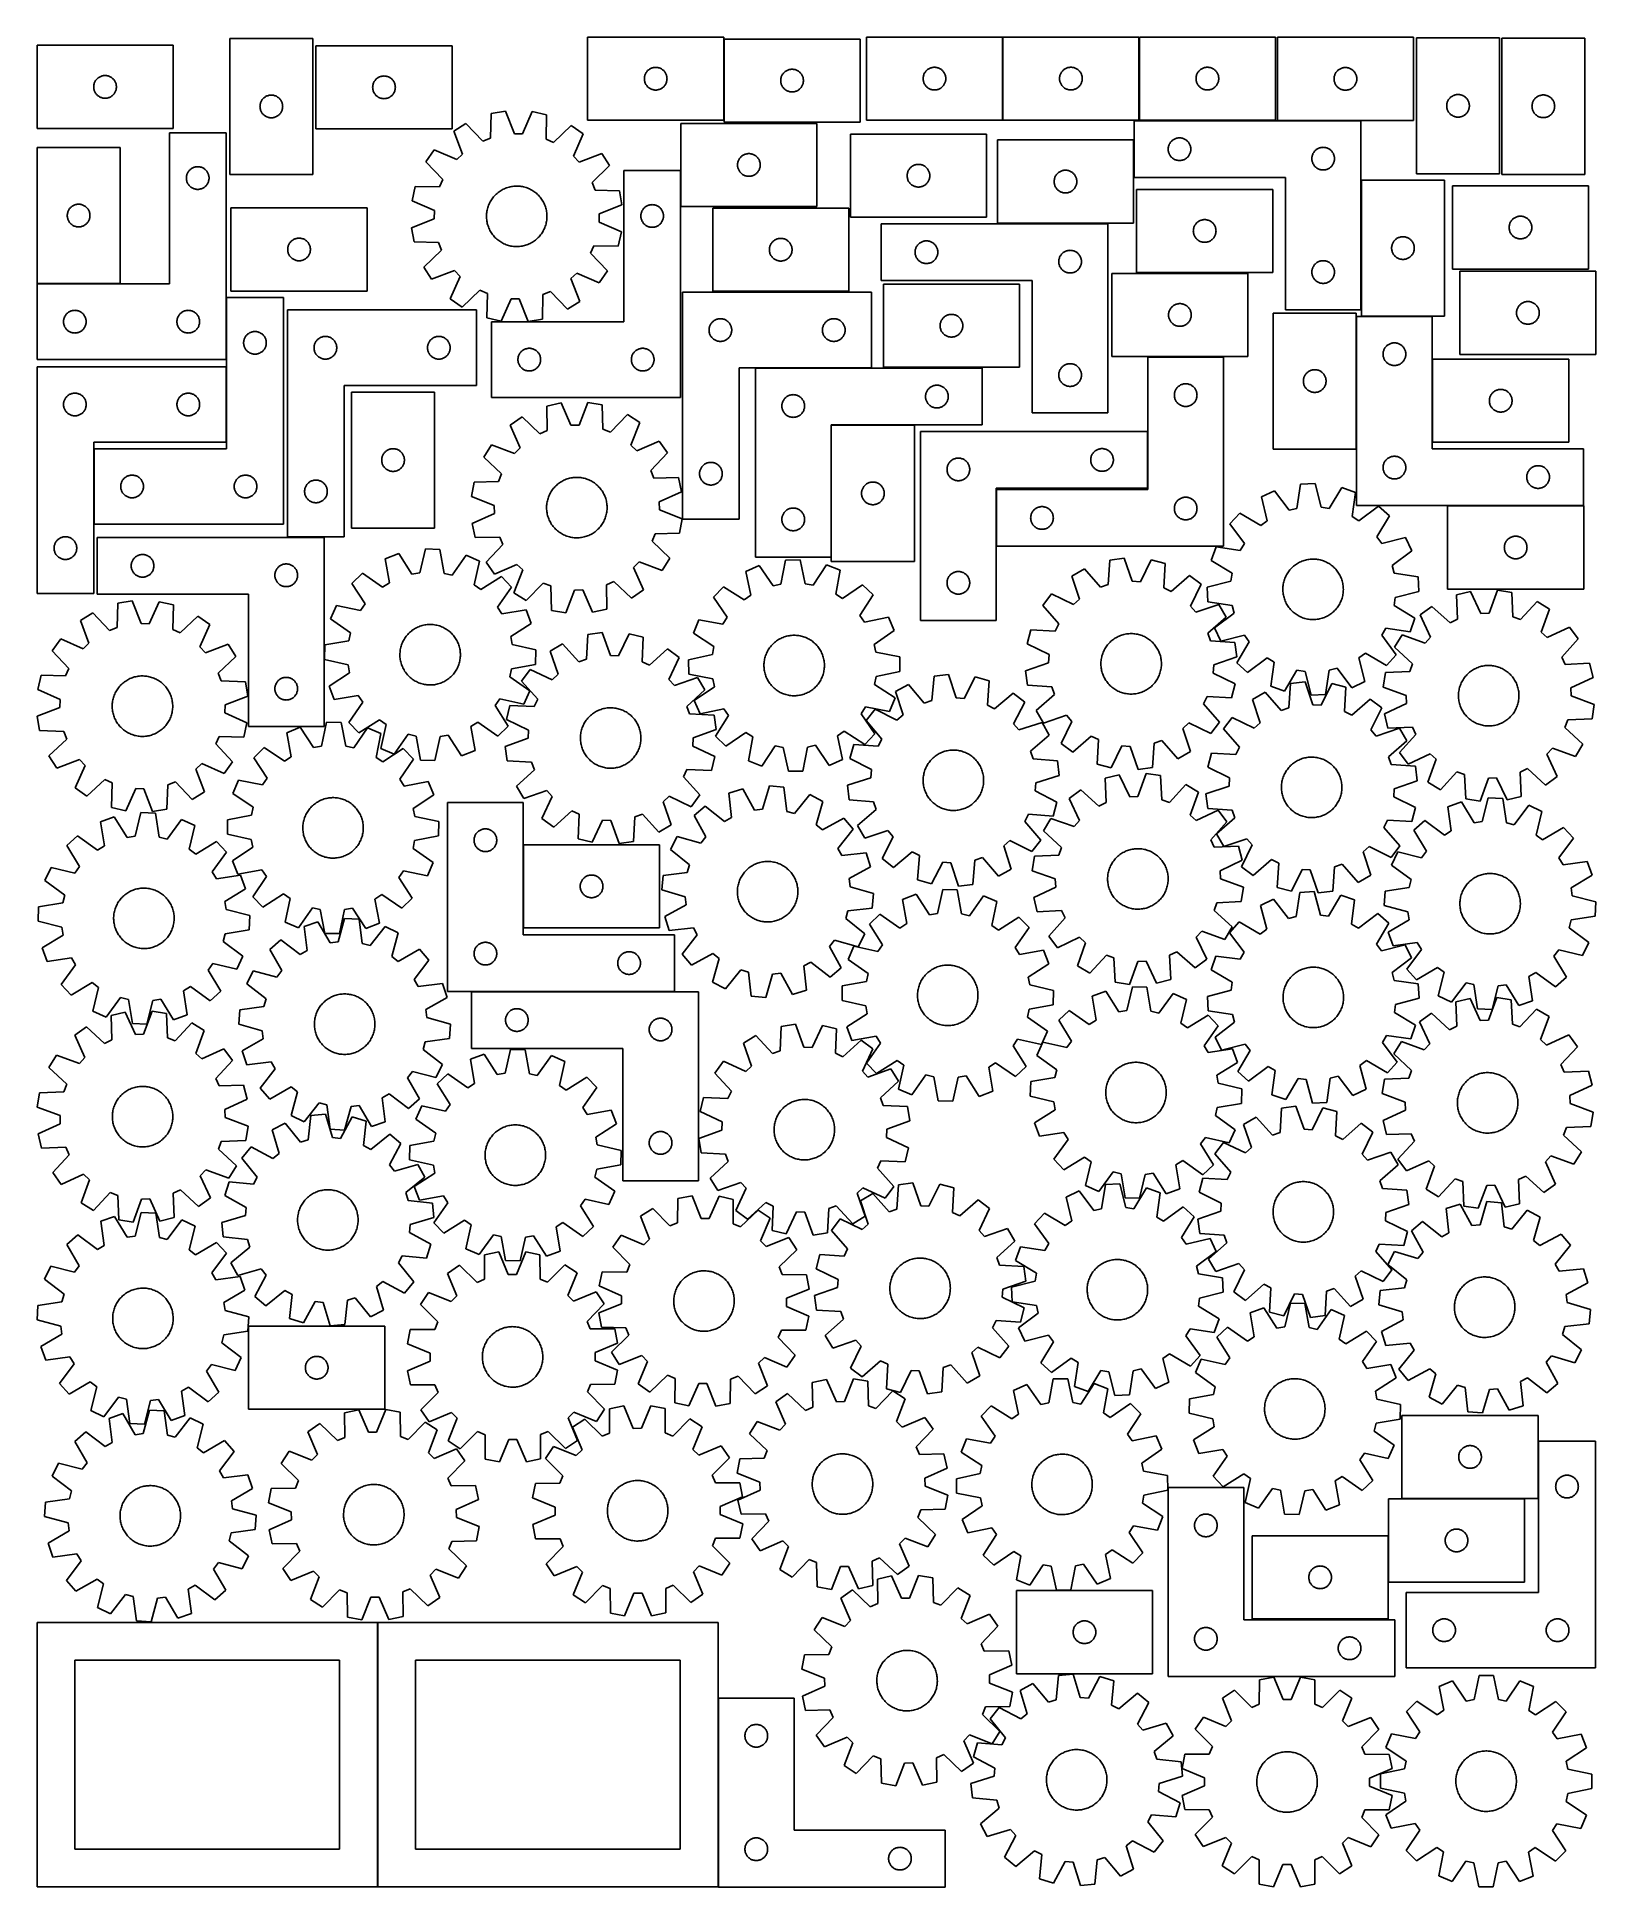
# Model space of a CAD drawing. Header units: millimetres. Extents: x 7 to 1243, y 7 to 1475.
import ezdxf

# ---------------------------------------------------------------- set-up
doc = ezdxf.new("R2010")
doc.units = ezdxf.units.MM
doc.layers.add('CUT', color=7, linetype='CONTINUOUS', true_color=0x000000)

msp = doc.modelspace()

# ---------------------------------------------------------------- linework, layer by layer
at = {"layer": 'CUT'}
for p, q in [((159.428642, 1473.669739), (159.428642, 1365.669739)), ((225.428642, 1473.669739), (159.428642, 1473.669739)), ((225.428642, 1365.669739), (225.428642, 1473.669739)), ((551.384946, 1474.69147), (443.384946, 1474.69147)), ((443.384946, 1474.69147), (443.384946, 1408.69147)), ((551.384946, 1408.69147), (551.384946, 1474.69147)), ((659.597714, 1473.179507), (551.597714, 1473.179507)), ((551.597714, 1473.179507), (551.597714, 1407.179507)), ((659.597714, 1407.179507), (659.597714, 1473.179507)), ((772.576413, 1474.724185), (664.576413, 1474.724185)), ((664.576413, 1474.724185), (664.576413, 1408.724185)), ((772.576413, 1408.724185), (772.576413, 1474.724185)), ((880.833524, 1474.774722), (772.833524, 1474.774722)), ((772.833524, 1474.774722), (772.833524, 1408.774722)), ((880.833524, 1408.774722), (880.833524, 1474.774722)), ((989.129605, 1474.761538), (881.129605, 1474.761538)), ((881.129605, 1474.761538), (881.129605, 1408.761538)), ((989.129605, 1408.761538), (989.129605, 1474.761538)), ((1098.644559, 1474.553775), (990.644559, 1474.553775)), ((990.644559, 1474.553775), (990.644559, 1408.553775)), ((1098.644559, 1408.553775), (1098.644559, 1474.553775)), ((1166.990346, 1474.146549), (1100.990346, 1474.146549)), ((1100.990346, 1474.146549), (1100.990346, 1366.146549)), ((1166.990346, 1366.146549), (1166.990346, 1474.146549)), ((1168.661911, 1473.779114), (1168.661911, 1365.779114)), ((1234.661911, 1473.779114), (1168.661911, 1473.779114)), ((1234.661911, 1365.779114), (1234.661911, 1473.779114)), ((114.51971, 1468.17658), (6.51971, 1468.17658)), ((6.51971, 1468.17658), (6.51971, 1402.17658)), ((114.51971, 1402.17658), (114.51971, 1468.17658)), ((335.829892, 1467.831851), (227.829892, 1467.831851)), ((227.829892, 1467.831851), (227.829892, 1401.831851)), ((335.829892, 1401.831851), (335.829892, 1467.831851)), ((52.204794, 1438.620731), (52.447855, 1439.157178)), ((52.447855, 1439.157178), (52.725481, 1439.67658)), ((52.725481, 1439.67658), (53.036483, 1440.176712)), ((53.036483, 1440.176712), (53.37953, 1440.655433)), ((53.37953, 1440.655433), (53.753151, 1441.110693)), ((53.753151, 1441.110693), (54.155749, 1441.540541)), ((54.155749, 1441.540541), (54.585597, 1441.943139)), ((54.585597, 1441.943139), (55.040857, 1442.31676)), ((55.040857, 1442.31676), (55.519578, 1442.659807)), ((55.519578, 1442.659807), (56.01971, 1442.970809)), ((56.01971, 1442.970809), (56.539112, 1443.248435)), ((56.539112, 1443.248435), (57.075559, 1443.491496)), ((57.075559, 1443.491496), (57.626755, 1443.698951)), ((57.626755, 1443.698951), (58.190338, 1443.869913)), ((58.190338, 1443.869913), (58.763897, 1444.003648)), ((58.763897, 1444.003648), (59.344974, 1444.099584)), ((59.344974, 1444.099584), (59.931082, 1444.157311)), ((59.931082, 1444.157311), (60.51971, 1444.17658)), ((60.51971, 1444.17658), (61.108338, 1444.157311)), ((61.108338, 1444.157311), (61.694445, 1444.099584)), ((61.694445, 1444.099584), (62.275523, 1444.003648)), ((62.275523, 1444.003648), (62.849081, 1443.869913)), ((62.849081, 1443.869913), (63.412665, 1443.698951)), ((63.412665, 1443.698951), (63.963861, 1443.491496)), ((63.963861, 1443.491496), (64.500308, 1443.248435)), ((64.500308, 1443.248435), (65.01971, 1442.970809)), ((65.01971, 1442.970809), (65.519842, 1442.659807)), ((65.519842, 1442.659807), (65.998563, 1442.31676)), ((65.998563, 1442.31676), (66.453822, 1441.943139)), ((66.453822, 1441.943139), (66.883671, 1441.540541)), ((66.883671, 1441.540541), (67.286268, 1441.110693)), ((67.286268, 1441.110693), (67.65989, 1440.655433)), ((67.65989, 1440.655433), (68.002936, 1440.176712)), ((68.002936, 1440.176712), (68.313938, 1439.67658)), ((68.313938, 1439.67658), (68.591564, 1439.157178)), ((68.591564, 1439.157178), (68.834626, 1438.620731)), ((273.758038, 1438.812449), (274.035664, 1439.331851)), ((274.035664, 1439.331851), (274.346666, 1439.831983)), ((274.346666, 1439.831983), (274.689712, 1440.310704)), ((274.689712, 1440.310704), (275.063334, 1440.765963)), ((275.063334, 1440.765963), (275.465931, 1441.195812)), ((275.465931, 1441.195812), (275.89578, 1441.598409)), ((275.89578, 1441.598409), (276.351039, 1441.972031)), ((276.351039, 1441.972031), (276.82976, 1442.315077)), ((276.82976, 1442.315077), (277.329892, 1442.626079)), ((277.329892, 1442.626079), (277.849294, 1442.903705)), ((277.849294, 1442.903705), (278.385741, 1443.146766)), ((278.385741, 1443.146766), (278.936937, 1443.354222)), ((278.936937, 1443.354222), (279.500521, 1443.525183)), ((279.500521, 1443.525183), (280.074079, 1443.658918)), ((280.074079, 1443.658918), (280.655157, 1443.754854)), ((280.655157, 1443.754854), (281.241264, 1443.812581)), ((281.241264, 1443.812581), (281.829892, 1443.831851)), ((281.829892, 1443.831851), (282.41852, 1443.812581)), ((282.41852, 1443.812581), (283.004628, 1443.754854)), ((283.004628, 1443.754854), (283.585705, 1443.658918)), ((283.585705, 1443.658918), (284.159264, 1443.525183)), ((284.159264, 1443.525183), (284.722847, 1443.354222)), ((284.722847, 1443.354222), (285.274043, 1443.146766)), ((285.274043, 1443.146766), (285.81049, 1442.903705)), ((285.81049, 1442.903705), (286.329892, 1442.626079)), ((286.329892, 1442.626079), (286.830024, 1442.315077)), ((286.830024, 1442.315077), (287.308745, 1441.972031)), ((287.308745, 1441.972031), (287.764005, 1441.598409)), ((287.764005, 1441.598409), (288.193853, 1441.195812)), ((288.193853, 1441.195812), (288.59645, 1440.765963)), ((288.59645, 1440.765963), (288.970072, 1440.310704)), ((288.970072, 1440.310704), (289.313119, 1439.831983)), ((289.313119, 1439.831983), (289.624121, 1439.331851)), ((289.624121, 1439.331851), (289.901747, 1438.812449)), ((488.384946, 1441.69147), (488.404216, 1442.280098)), ((488.404216, 1441.102842), (488.384946, 1441.69147)), ((488.404216, 1442.280098), (488.461942, 1442.866206)), ((488.461942, 1440.516734), (488.404216, 1441.102842)), ((488.461942, 1442.866206), (488.557878, 1443.447283)), ((488.557878, 1439.935657), (488.461942, 1440.516734)), ((488.557878, 1443.447283), (488.691614, 1444.020841)), ((488.691614, 1439.362098), (488.557878, 1439.935657)), ((488.691614, 1444.020841), (488.862575, 1444.584425)), ((488.862575, 1438.798515), (488.691614, 1439.362098)), ((488.862575, 1444.584425), (489.07003, 1445.135621)), ((489.07003, 1445.135621), (489.313091, 1445.672068)), ((489.313091, 1445.672068), (489.590717, 1446.19147)), ((489.590717, 1446.19147), (489.901719, 1446.691602)), ((489.901719, 1446.691602), (490.244766, 1447.170323)), ((490.244766, 1447.170323), (490.618388, 1447.625582)), ((490.618388, 1447.625582), (491.020985, 1448.055431)), ((491.020985, 1448.055431), (491.450834, 1448.458028)), ((491.450834, 1448.458028), (491.906093, 1448.83165)), ((491.906093, 1448.83165), (492.384814, 1449.174696)), ((492.384814, 1449.174696), (492.884946, 1449.485698)), ((492.884946, 1449.485698), (493.404348, 1449.763324)), ((493.404348, 1449.763324), (493.940795, 1450.006386)), ((493.940795, 1450.006386), (494.491991, 1450.213841)), ((494.491991, 1450.213841), (495.055575, 1450.384802)), ((495.055575, 1450.384802), (495.629133, 1450.518537)), ((495.629133, 1450.518537), (496.21021, 1450.614474)), ((496.21021, 1450.614474), (496.796318, 1450.6722)), ((496.796318, 1450.6722), (497.384946, 1450.69147)), ((497.384946, 1450.69147), (497.973574, 1450.6722)), ((497.973574, 1450.6722), (498.559682, 1450.614474)), ((498.559682, 1450.614474), (499.140759, 1450.518537)), ((499.140759, 1450.518537), (499.714317, 1450.384802)), ((499.714317, 1450.384802), (500.277901, 1450.213841)), ((500.277901, 1450.213841), (500.829097, 1450.006386)), ((500.829097, 1450.006386), (501.365544, 1449.763324)), ((501.365544, 1449.763324), (501.884946, 1449.485698)), ((501.884946, 1449.485698), (502.385078, 1449.174696)), ((502.385078, 1449.174696), (502.863799, 1448.83165)), ((502.863799, 1448.83165), (503.319058, 1448.458028)), ((503.319058, 1448.458028), (503.748907, 1448.055431)), ((503.748907, 1448.055431), (504.151504, 1447.625582)), ((504.151504, 1447.625582), (504.525126, 1447.170323)), ((504.525126, 1447.170323), (504.868172, 1446.691602)), ((504.868172, 1446.691602), (505.179175, 1446.19147)), ((505.179175, 1446.19147), (505.456801, 1445.672068)), ((505.456801, 1445.672068), (505.699862, 1445.135621)), ((505.699862, 1445.135621), (505.907317, 1444.584425)), ((505.907317, 1444.584425), (506.078278, 1444.020841)), ((506.078278, 1439.362098), (505.907317, 1438.798515)), ((506.078278, 1444.020841), (506.212013, 1443.447283)), ((506.212013, 1439.935657), (506.078278, 1439.362098)), ((506.212013, 1443.447283), (506.30795, 1442.866206)), ((506.30795, 1440.516734), (506.212013, 1439.935657)), ((506.30795, 1442.866206), (506.365676, 1442.280098)), ((506.365676, 1441.102842), (506.30795, 1440.516734)), ((506.365676, 1442.280098), (506.384946, 1441.69147)), ((506.384946, 1441.69147), (506.365676, 1441.102842)), ((596.597714, 1440.179507), (596.616984, 1440.768135)), ((596.616984, 1439.590879), (596.597714, 1440.179507)), ((596.616984, 1440.768135), (596.674711, 1441.354243)), ((596.674711, 1439.004771), (596.616984, 1439.590879)), ((596.674711, 1441.354243), (596.770647, 1441.93532)), ((596.770647, 1438.423694), (596.674711, 1439.004771)), ((596.770647, 1441.93532), (596.904382, 1442.508878)), ((596.904382, 1442.508878), (597.075343, 1443.072462)), ((597.075343, 1443.072462), (597.282799, 1443.623658)), ((597.282799, 1443.623658), (597.52586, 1444.160105)), ((597.52586, 1444.160105), (597.803486, 1444.679507)), ((597.803486, 1444.679507), (598.114488, 1445.179639)), ((598.114488, 1445.179639), (598.457534, 1445.65836)), ((598.457534, 1445.65836), (598.831156, 1446.113619)), ((598.831156, 1446.113619), (599.233753, 1446.543468)), ((599.233753, 1446.543468), (599.663602, 1446.946065)), ((599.663602, 1446.946065), (600.118862, 1447.319687)), ((600.118862, 1447.319687), (600.597582, 1447.662733)), ((600.597582, 1447.662733), (601.097714, 1447.973736)), ((601.097714, 1447.973736), (601.617116, 1448.251362)), ((601.617116, 1448.251362), (602.153564, 1448.494423)), ((602.153564, 1448.494423), (602.704759, 1448.701878)), ((602.704759, 1448.701878), (603.268343, 1448.872839)), ((603.268343, 1448.872839), (603.841902, 1449.006574)), ((603.841902, 1449.006574), (604.422979, 1449.102511)), ((604.422979, 1449.102511), (605.009086, 1449.160237)), ((605.009086, 1449.160237), (605.597714, 1449.179507)), ((605.597714, 1449.179507), (606.186343, 1449.160237)), ((606.186343, 1449.160237), (606.77245, 1449.102511)), ((606.77245, 1449.102511), (607.353527, 1449.006574)), ((607.353527, 1449.006574), (607.927086, 1448.872839)), ((607.927086, 1448.872839), (608.49067, 1448.701878)), ((608.49067, 1448.701878), (609.041865, 1448.494423)), ((609.041865, 1448.494423), (609.578313, 1448.251362)), ((609.578313, 1448.251362), (610.097714, 1447.973736)), ((610.097714, 1447.973736), (610.597847, 1447.662733)), ((610.597847, 1447.662733), (611.076567, 1447.319687)), ((611.076567, 1447.319687), (611.531827, 1446.946065)), ((611.531827, 1446.946065), (611.961676, 1446.543468)), ((611.961676, 1446.543468), (612.364273, 1446.113619)), ((612.364273, 1446.113619), (612.737895, 1445.65836)), ((612.737895, 1445.65836), (613.080941, 1445.179639)), ((613.080941, 1445.179639), (613.391943, 1444.679507)), ((613.391943, 1444.679507), (613.669569, 1444.160105)), ((613.669569, 1444.160105), (613.91263, 1443.623658)), ((613.91263, 1443.623658), (614.120086, 1443.072462)), ((614.120086, 1443.072462), (614.291047, 1442.508878)), ((614.291047, 1442.508878), (614.424782, 1441.93532)), ((614.424782, 1441.93532), (614.520718, 1441.354243)), ((614.520718, 1439.004771), (614.424782, 1438.423694)), ((614.520718, 1441.354243), (614.578445, 1440.768135)), ((614.578445, 1439.590879), (614.520718, 1439.004771)), ((614.578445, 1440.768135), (614.597714, 1440.179507)), ((614.597714, 1440.179507), (614.578445, 1439.590879)), ((709.576413, 1441.724185), (709.595683, 1442.312813)), ((709.595683, 1441.135557), (709.576413, 1441.724185)), ((709.595683, 1442.312813), (709.653409, 1442.89892)), ((709.653409, 1440.549449), (709.595683, 1441.135557)), ((709.653409, 1442.89892), (709.749346, 1443.479998)), ((709.749346, 1439.968372), (709.653409, 1440.549449)), ((709.749346, 1443.479998), (709.883081, 1444.053556)), ((709.883081, 1439.394813), (709.749346, 1439.968372)), ((709.883081, 1444.053556), (710.054042, 1444.61714)), ((710.054042, 1438.831229), (709.883081, 1439.394813)), ((710.054042, 1444.61714), (710.261497, 1445.168336)), ((710.261497, 1445.168336), (710.504559, 1445.704783)), ((710.504559, 1445.704783), (710.782185, 1446.224185)), ((710.782185, 1446.224185), (711.093187, 1446.724317)), ((711.093187, 1446.724317), (711.436233, 1447.203038)), ((711.436233, 1447.203038), (711.809855, 1447.658297)), ((711.809855, 1447.658297), (712.212452, 1448.088146)), ((712.212452, 1448.088146), (712.642301, 1448.490743)), ((712.642301, 1448.490743), (713.09756, 1448.864365)), ((713.09756, 1448.864365), (713.576281, 1449.207411)), ((713.576281, 1449.207411), (714.076413, 1449.518413)), ((714.076413, 1449.518413), (714.595815, 1449.796039)), ((714.595815, 1449.796039), (715.132262, 1450.0391)), ((715.132262, 1450.0391), (715.683458, 1450.246556)), ((715.683458, 1450.246556), (716.247042, 1450.417517)), ((716.247042, 1450.417517), (716.8206, 1450.551252)), ((716.8206, 1450.551252), (717.401677, 1450.647188)), ((717.401677, 1450.647188), (717.987785, 1450.704915)), ((717.987785, 1450.704915), (718.576413, 1450.724185)), ((718.576413, 1450.724185), (719.165041, 1450.704915)), ((719.165041, 1450.704915), (719.751149, 1450.647188)), ((719.751149, 1450.647188), (720.332226, 1450.551252)), ((720.332226, 1450.551252), (720.905785, 1450.417517)), ((720.905785, 1450.417517), (721.469368, 1450.246556)), ((721.469368, 1450.246556), (722.020564, 1450.0391)), ((722.020564, 1450.0391), (722.557011, 1449.796039)), ((722.557011, 1449.796039), (723.076413, 1449.518413)), ((723.076413, 1449.518413), (723.576545, 1449.207411)), ((723.576545, 1449.207411), (724.055266, 1448.864365)), ((724.055266, 1448.864365), (724.510526, 1448.490743)), ((724.510526, 1448.490743), (724.940374, 1448.088146)), ((724.940374, 1448.088146), (725.342971, 1447.658297)), ((725.342971, 1447.658297), (725.716593, 1447.203038)), ((725.716593, 1447.203038), (726.05964, 1446.724317)), ((726.05964, 1446.724317), (726.370642, 1446.224185)), ((726.370642, 1446.224185), (726.648268, 1445.704783)), ((726.648268, 1445.704783), (726.891329, 1445.168336)), ((726.891329, 1445.168336), (727.098784, 1444.61714)), ((727.098784, 1444.61714), (727.269746, 1444.053556)), ((727.269746, 1439.394813), (727.098784, 1438.831229)), ((727.269746, 1444.053556), (727.403481, 1443.479998)), ((727.403481, 1439.968372), (727.269746, 1439.394813)), ((727.403481, 1443.479998), (727.499417, 1442.89892)), ((727.499417, 1440.549449), (727.403481, 1439.968372)), ((727.499417, 1442.89892), (727.557144, 1442.312813)), ((727.557144, 1441.135557), (727.499417, 1440.549449)), ((727.557144, 1442.312813), (727.576413, 1441.724185)), ((727.576413, 1441.724185), (727.557144, 1441.135557)), ((817.833524, 1441.774722), (817.852794, 1442.36335)), ((817.852794, 1441.186094), (817.833524, 1441.774722)), ((817.852794, 1442.36335), (817.91052, 1442.949458)), ((817.91052, 1440.599986), (817.852794, 1441.186094)), ((817.91052, 1442.949458), (818.006456, 1443.530535)), ((818.006456, 1440.018909), (817.91052, 1440.599986)), ((818.006456, 1443.530535), (818.140191, 1444.104093)), ((818.140191, 1439.44535), (818.006456, 1440.018909)), ((818.140191, 1444.104093), (818.311153, 1444.667677)), ((818.311153, 1438.881767), (818.140191, 1439.44535)), ((818.311153, 1444.667677), (818.518608, 1445.218873)), ((818.518608, 1445.218873), (818.761669, 1445.75532)), ((818.761669, 1445.75532), (819.039295, 1446.274722)), ((819.039295, 1446.274722), (819.350297, 1446.774854)), ((819.350297, 1446.774854), (819.693344, 1447.253575)), ((819.693344, 1447.253575), (820.066966, 1447.708834)), ((820.066966, 1447.708834), (820.469563, 1448.138683)), ((820.469563, 1448.138683), (820.899411, 1448.54128)), ((820.899411, 1448.54128), (821.354671, 1448.914902)), ((821.354671, 1448.914902), (821.833392, 1449.257948)), ((821.833392, 1449.257948), (822.333524, 1449.56895)), ((822.333524, 1449.56895), (822.852926, 1449.846576)), ((822.852926, 1449.846576), (823.389373, 1450.089638)), ((823.389373, 1450.089638), (823.940569, 1450.297093)), ((823.940569, 1450.297093), (824.504152, 1450.468054)), ((824.504152, 1450.468054), (825.077711, 1450.601789)), ((825.077711, 1450.601789), (825.658788, 1450.697726)), ((825.658788, 1450.697726), (826.244896, 1450.755452)), ((826.244896, 1450.755452), (826.833524, 1450.774722)), ((826.833524, 1450.774722), (827.422152, 1450.755452)), ((827.422152, 1450.755452), (828.00826, 1450.697726)), ((828.00826, 1450.697726), (828.589337, 1450.601789)), ((828.589337, 1450.601789), (829.162895, 1450.468054)), ((829.162895, 1450.468054), (829.726479, 1450.297093)), ((829.726479, 1450.297093), (830.277675, 1450.089638)), ((830.277675, 1450.089638), (830.814122, 1449.846576)), ((830.814122, 1449.846576), (831.333524, 1449.56895)), ((831.333524, 1449.56895), (831.833656, 1449.257948)), ((831.833656, 1449.257948), (832.312377, 1448.914902)), ((832.312377, 1448.914902), (832.767636, 1448.54128)), ((832.767636, 1448.54128), (833.197485, 1448.138683)), ((833.197485, 1448.138683), (833.600082, 1447.708834)), ((833.600082, 1447.708834), (833.973704, 1447.253575)), ((833.973704, 1447.253575), (834.31675, 1446.774854)), ((834.31675, 1446.774854), (834.627752, 1446.274722)), ((834.627752, 1446.274722), (834.905378, 1445.75532)), ((834.905378, 1445.75532), (835.14844, 1445.218873)), ((835.14844, 1445.218873), (835.355895, 1444.667677)), ((835.355895, 1444.667677), (835.526856, 1444.104093)), ((835.526856, 1439.44535), (835.355895, 1438.881767)), ((835.526856, 1444.104093), (835.660591, 1443.530535)), ((835.660591, 1440.018909), (835.526856, 1439.44535)), ((835.660591, 1443.530535), (835.756528, 1442.949458)), ((835.756528, 1440.599986), (835.660591, 1440.018909)), ((835.756528, 1442.949458), (835.814254, 1442.36335)), ((835.814254, 1441.186094), (835.756528, 1440.599986)), ((835.814254, 1442.36335), (835.833524, 1441.774722)), ((835.833524, 1441.774722), (835.814254, 1441.186094)), ((926.129605, 1441.761538), (926.148875, 1442.350166)), ((926.148875, 1441.17291), (926.129605, 1441.761538)), ((926.148875, 1442.350166), (926.206602, 1442.936274)), ((926.206602, 1440.586802), (926.148875, 1441.17291)), ((926.206602, 1442.936274), (926.302538, 1443.517351)), ((926.302538, 1440.005725), (926.206602, 1440.586802)), ((926.302538, 1443.517351), (926.436273, 1444.09091)), ((926.436273, 1439.432167), (926.302538, 1440.005725)), ((926.436273, 1444.09091), (926.607234, 1444.654493)), ((926.607234, 1438.868583), (926.436273, 1439.432167)), ((926.607234, 1444.654493), (926.81469, 1445.205689)), ((926.81469, 1445.205689), (927.057751, 1445.742136)), ((927.057751, 1445.742136), (927.335377, 1446.261538)), ((927.335377, 1446.261538), (927.646379, 1446.76167)), ((927.646379, 1446.76167), (927.989425, 1447.240391)), ((927.989425, 1447.240391), (928.363047, 1447.695651)), ((928.363047, 1447.695651), (928.765644, 1448.125499)), ((928.765644, 1448.125499), (929.195493, 1448.528096)), ((929.195493, 1448.528096), (929.650753, 1448.901718)), ((929.650753, 1448.901718), (930.129473, 1449.244765)), ((930.129473, 1449.244765), (930.629605, 1449.555767)), ((930.629605, 1449.555767), (931.149007, 1449.833393)), ((931.149007, 1449.833393), (931.685454, 1450.076454)), ((931.685454, 1450.076454), (932.23665, 1450.283909)), ((932.23665, 1450.283909), (932.800234, 1450.454871)), ((932.800234, 1450.454871), (933.373792, 1450.588606)), ((933.373792, 1450.588606), (933.95487, 1450.684542)), ((933.95487, 1450.684542), (934.540977, 1450.742268)), ((934.540977, 1450.742268), (935.129605, 1450.761538)), ((935.129605, 1450.761538), (935.718234, 1450.742268)), ((935.718234, 1450.742268), (936.304341, 1450.684542)), ((936.304341, 1450.684542), (936.885418, 1450.588606)), ((936.885418, 1450.588606), (937.458977, 1450.454871)), ((937.458977, 1450.454871), (938.022561, 1450.283909)), ((938.022561, 1450.283909), (938.573756, 1450.076454)), ((938.573756, 1450.076454), (939.110204, 1449.833393)), ((939.110204, 1449.833393), (939.629605, 1449.555767)), ((939.629605, 1449.555767), (940.129737, 1449.244765)), ((940.129737, 1449.244765), (940.608458, 1448.901718)), ((940.608458, 1448.901718), (941.063718, 1448.528096)), ((941.063718, 1448.528096), (941.493566, 1448.125499)), ((941.493566, 1448.125499), (941.896164, 1447.695651)), ((941.896164, 1447.695651), (942.269785, 1447.240391)), ((942.269785, 1447.240391), (942.612832, 1446.76167)), ((942.612832, 1446.76167), (942.923834, 1446.261538)), ((942.923834, 1446.261538), (943.20146, 1445.742136)), ((943.20146, 1445.742136), (943.444521, 1445.205689)), ((943.444521, 1445.205689), (943.651977, 1444.654493)), ((943.651977, 1444.654493), (943.822938, 1444.09091)), ((943.822938, 1439.432167), (943.651977, 1438.868583)), ((943.822938, 1444.09091), (943.956673, 1443.517351)), ((943.956673, 1440.005725), (943.822938, 1439.432167)), ((943.956673, 1443.517351), (944.052609, 1442.936274)), ((944.052609, 1440.586802), (943.956673, 1440.005725)), ((944.052609, 1442.936274), (944.110336, 1442.350166)), ((944.110336, 1441.17291), (944.052609, 1440.586802)), ((944.110336, 1442.350166), (944.129605, 1441.761538)), ((944.129605, 1441.761538), (944.110336, 1441.17291)), ((1035.644559, 1441.553775), (1035.663829, 1442.142403)), ((1035.663829, 1440.965146), (1035.644559, 1441.553775)), ((1035.663829, 1442.142403), (1035.721555, 1442.72851)), ((1035.721555, 1440.379039), (1035.663829, 1440.965146)), ((1035.721555, 1442.72851), (1035.817491, 1443.309587)), ((1035.817491, 1439.797962), (1035.721555, 1440.379039)), ((1035.817491, 1443.309587), (1035.951227, 1443.883146)), ((1035.951227, 1439.224403), (1035.817491, 1439.797962)), ((1035.951227, 1443.883146), (1036.122188, 1444.44673)), ((1036.122188, 1438.660819), (1035.951227, 1439.224403)), ((1036.122188, 1444.44673), (1036.329643, 1444.997925)), ((1036.329643, 1444.997925), (1036.572704, 1445.534373)), ((1036.572704, 1445.534373), (1036.85033, 1446.053775)), ((1036.85033, 1446.053775), (1037.161332, 1446.553907)), ((1037.161332, 1446.553907), (1037.504379, 1447.032627)), ((1037.504379, 1447.032627), (1037.878001, 1447.487887)), ((1037.878001, 1447.487887), (1038.280598, 1447.917736)), ((1038.280598, 1447.917736), (1038.710447, 1448.320333)), ((1038.710447, 1448.320333), (1039.165706, 1448.693955)), ((1039.165706, 1448.693955), (1039.644427, 1449.037001)), ((1039.644427, 1449.037001), (1040.144559, 1449.348003)), ((1040.144559, 1449.348003), (1040.663961, 1449.625629)), ((1040.663961, 1449.625629), (1041.200408, 1449.86869)), ((1041.200408, 1449.86869), (1041.751604, 1450.076146)), ((1041.751604, 1450.076146), (1042.315188, 1450.247107)), ((1042.315188, 1450.247107), (1042.888746, 1450.380842)), ((1042.888746, 1450.380842), (1043.469823, 1450.476778)), ((1043.469823, 1450.476778), (1044.055931, 1450.534505)), ((1044.055931, 1450.534505), (1044.644559, 1450.553775)), ((1044.644559, 1450.553775), (1045.233187, 1450.534505)), ((1045.233187, 1450.534505), (1045.819295, 1450.476778)), ((1045.819295, 1450.476778), (1046.400372, 1450.380842)), ((1046.400372, 1450.380842), (1046.97393, 1450.247107)), ((1046.97393, 1450.247107), (1047.537514, 1450.076146)), ((1047.537514, 1450.076146), (1048.08871, 1449.86869)), ((1048.08871, 1449.86869), (1048.625157, 1449.625629)), ((1048.625157, 1449.625629), (1049.144559, 1449.348003)), ((1049.144559, 1449.348003), (1049.644691, 1449.037001)), ((1049.644691, 1449.037001), (1050.123412, 1448.693955)), ((1050.123412, 1448.693955), (1050.578671, 1448.320333)), ((1050.578671, 1448.320333), (1051.00852, 1447.917736)), ((1051.00852, 1447.917736), (1051.411117, 1447.487887)), ((1051.411117, 1447.487887), (1051.784739, 1447.032627)), ((1051.784739, 1447.032627), (1052.127785, 1446.553907)), ((1052.127785, 1446.553907), (1052.438788, 1446.053775)), ((1052.438788, 1446.053775), (1052.716414, 1445.534373)), ((1052.716414, 1445.534373), (1052.959475, 1444.997925)), ((1052.959475, 1444.997925), (1053.16693, 1444.44673)), ((1053.16693, 1444.44673), (1053.337891, 1443.883146)), ((1053.337891, 1439.224403), (1053.16693, 1438.660819)), ((1053.337891, 1443.883146), (1053.471627, 1443.309587)), ((1053.471627, 1439.797962), (1053.337891, 1439.224403)), ((1053.471627, 1443.309587), (1053.567563, 1442.72851)), ((1053.567563, 1440.379039), (1053.471627, 1439.797962)), ((1053.567563, 1442.72851), (1053.625289, 1442.142403)), ((1053.625289, 1440.965146), (1053.567563, 1440.379039)), ((1053.625289, 1442.142403), (1053.644559, 1441.553775)), ((1053.644559, 1441.553775), (1053.625289, 1440.965146)), ((51.51971, 1435.17658), (51.538979, 1435.765208)), ((51.538979, 1434.587952), (51.51971, 1435.17658)), ((51.538979, 1435.765208), (51.596706, 1436.351316)), ((51.596706, 1434.001845), (51.538979, 1434.587952)), ((51.596706, 1436.351316), (51.692642, 1436.932393)), ((51.692642, 1433.420767), (51.596706, 1434.001845)), ((51.692642, 1436.932393), (51.826377, 1437.505952)), ((51.826377, 1432.847209), (51.692642, 1433.420767)), ((51.826377, 1437.505952), (51.997339, 1438.069535)), ((51.997339, 1432.283625), (51.826377, 1432.847209)), ((51.997339, 1438.069535), (52.204794, 1438.620731)), ((52.204794, 1431.732429), (51.997339, 1432.283625)), ((52.447855, 1431.195982), (52.204794, 1431.732429)), ((52.725481, 1430.67658), (52.447855, 1431.195982)), ((53.036483, 1430.176448), (52.725481, 1430.67658)), ((53.37953, 1429.697727), (53.036483, 1430.176448)), ((53.753151, 1429.242468), (53.37953, 1429.697727)), ((54.155749, 1428.812619), (53.753151, 1429.242468)), ((54.585597, 1428.410022), (54.155749, 1428.812619)), ((55.040857, 1428.0364), (54.585597, 1428.410022)), ((55.519578, 1427.693354), (55.040857, 1428.0364)), ((56.01971, 1427.382352), (55.519578, 1427.693354)), ((56.539112, 1427.104726), (56.01971, 1427.382352)), ((57.075559, 1426.861664), (56.539112, 1427.104726)), ((57.626755, 1426.654209), (57.075559, 1426.861664)), ((58.190338, 1426.483248), (57.626755, 1426.654209)), ((58.763897, 1426.349513), (58.190338, 1426.483248)), ((59.344974, 1426.253576), (58.763897, 1426.349513)), ((59.931082, 1426.19585), (59.344974, 1426.253576)), ((60.51971, 1426.17658), (59.931082, 1426.19585)), ((61.108338, 1426.19585), (60.51971, 1426.17658)), ((61.694445, 1426.253576), (61.108338, 1426.19585)), ((62.275523, 1426.349513), (61.694445, 1426.253576)), ((62.849081, 1426.483248), (62.275523, 1426.349513)), ((63.412665, 1426.654209), (62.849081, 1426.483248)), ((63.963861, 1426.861664), (63.412665, 1426.654209)), ((64.500308, 1427.104726), (63.963861, 1426.861664)), ((65.01971, 1427.382352), (64.500308, 1427.104726)), ((65.519842, 1427.693354), (65.01971, 1427.382352)), ((65.998563, 1428.0364), (65.519842, 1427.693354)), ((66.453822, 1428.410022), (65.998563, 1428.0364)), ((66.883671, 1428.812619), (66.453822, 1428.410022)), ((67.286268, 1429.242468), (66.883671, 1428.812619)), ((67.65989, 1429.697727), (67.286268, 1429.242468)), ((68.002936, 1430.176448), (67.65989, 1429.697727)), ((68.313938, 1430.67658), (68.002936, 1430.176448)), ((68.591564, 1431.195982), (68.313938, 1430.67658)), ((68.834626, 1431.732429), (68.591564, 1431.195982)), ((68.834626, 1438.620731), (69.042081, 1438.069535)), ((69.042081, 1432.283625), (68.834626, 1431.732429)), ((69.042081, 1438.069535), (69.213042, 1437.505952)), ((69.213042, 1432.847209), (69.042081, 1432.283625)), ((69.213042, 1437.505952), (69.346777, 1436.932393)), ((69.346777, 1433.420767), (69.213042, 1432.847209)), ((69.346777, 1436.932393), (69.442713, 1436.351316)), ((69.442713, 1434.001845), (69.346777, 1433.420767)), ((69.442713, 1436.351316), (69.50044, 1435.765208)), ((69.50044, 1434.587952), (69.442713, 1434.001845)), ((69.50044, 1435.765208), (69.51971, 1435.17658)), ((69.51971, 1435.17658), (69.50044, 1434.587952)), ((184.634413, 1424.169739), (184.945415, 1424.669871)), ((184.945415, 1424.669871), (185.288462, 1425.148592)), ((185.288462, 1425.148592), (185.662084, 1425.603851)), ((185.662084, 1425.603851), (186.064681, 1426.0337)), ((186.064681, 1426.0337), (186.49453, 1426.436297)), ((186.49453, 1426.436297), (186.949789, 1426.809919)), ((186.949789, 1426.809919), (187.42851, 1427.152966)), ((187.42851, 1427.152966), (187.928642, 1427.463968)), ((187.928642, 1427.463968), (188.448044, 1427.741594)), ((188.448044, 1427.741594), (188.984491, 1427.984655)), ((188.984491, 1427.984655), (189.535687, 1428.19211)), ((189.535687, 1428.19211), (190.099271, 1428.363072)), ((190.099271, 1428.363072), (190.672829, 1428.496807)), ((190.672829, 1428.496807), (191.253906, 1428.592743)), ((191.253906, 1428.592743), (191.840014, 1428.650469)), ((191.840014, 1428.650469), (192.428642, 1428.669739)), ((192.428642, 1428.669739), (193.01727, 1428.650469)), ((193.01727, 1428.650469), (193.603378, 1428.592743)), ((193.603378, 1428.592743), (194.184455, 1428.496807)), ((194.184455, 1428.496807), (194.758013, 1428.363072)), ((194.758013, 1428.363072), (195.321597, 1428.19211)), ((195.321597, 1428.19211), (195.872793, 1427.984655)), ((195.872793, 1427.984655), (196.40924, 1427.741594)), ((196.40924, 1427.741594), (196.928642, 1427.463968)), ((196.928642, 1427.463968), (197.428774, 1427.152966)), ((197.428774, 1427.152966), (197.907495, 1426.809919)), ((197.907495, 1426.809919), (198.362754, 1426.436297)), ((198.362754, 1426.436297), (198.792603, 1426.0337)), ((198.792603, 1426.0337), (199.1952, 1425.603851)), ((199.1952, 1425.603851), (199.568822, 1425.148592)), ((199.568822, 1425.148592), (199.911869, 1424.669871)), ((199.911869, 1424.669871), (200.222871, 1424.169739)), ((272.829892, 1434.831851), (272.849162, 1435.420479)), ((272.849162, 1434.243223), (272.829892, 1434.831851)), ((272.849162, 1435.420479), (272.906888, 1436.006586)), ((272.906888, 1433.657115), (272.849162, 1434.243223)), ((272.906888, 1436.006586), (273.002825, 1436.587664)), ((273.002825, 1433.076038), (272.906888, 1433.657115)), ((273.002825, 1436.587664), (273.13656, 1437.161222)), ((273.13656, 1432.502479), (273.002825, 1433.076038)), ((273.13656, 1437.161222), (273.307521, 1437.724806)), ((273.307521, 1431.938895), (273.13656, 1432.502479)), ((273.307521, 1437.724806), (273.514976, 1438.276002)), ((273.514976, 1431.3877), (273.307521, 1431.938895)), ((273.514976, 1438.276002), (273.758038, 1438.812449)), ((273.758038, 1430.851252), (273.514976, 1431.3877)), ((274.035664, 1430.331851), (273.758038, 1430.851252)), ((274.346666, 1429.831719), (274.035664, 1430.331851)), ((274.689712, 1429.352998), (274.346666, 1429.831719)), ((275.063334, 1428.897738), (274.689712, 1429.352998)), ((275.465931, 1428.46789), (275.063334, 1428.897738)), ((275.89578, 1428.065292), (275.465931, 1428.46789)), ((276.351039, 1427.691671), (275.89578, 1428.065292)), ((276.82976, 1427.348624), (276.351039, 1427.691671)), ((277.329892, 1427.037622), (276.82976, 1427.348624)), ((277.849294, 1426.759996), (277.329892, 1427.037622)), ((278.385741, 1426.516935), (277.849294, 1426.759996)), ((278.936937, 1426.30948), (278.385741, 1426.516935)), ((279.500521, 1426.138518), (278.936937, 1426.30948)), ((280.074079, 1426.004783), (279.500521, 1426.138518)), ((280.655157, 1425.908847), (280.074079, 1426.004783)), ((281.241264, 1425.85112), (280.655157, 1425.908847)), ((281.829892, 1425.831851), (281.241264, 1425.85112)), ((282.41852, 1425.85112), (281.829892, 1425.831851)), ((283.004628, 1425.908847), (282.41852, 1425.85112)), ((283.585705, 1426.004783), (283.004628, 1425.908847)), ((284.159264, 1426.138518), (283.585705, 1426.004783)), ((284.722847, 1426.30948), (284.159264, 1426.138518)), ((285.274043, 1426.516935), (284.722847, 1426.30948)), ((285.81049, 1426.759996), (285.274043, 1426.516935)), ((286.329892, 1427.037622), (285.81049, 1426.759996)), ((286.830024, 1427.348624), (286.329892, 1427.037622)), ((287.308745, 1427.691671), (286.830024, 1427.348624)), ((287.764005, 1428.065292), (287.308745, 1427.691671)), ((288.193853, 1428.46789), (287.764005, 1428.065292)), ((288.59645, 1428.897738), (288.193853, 1428.46789)), ((288.970072, 1429.352998), (288.59645, 1428.897738)), ((289.313119, 1429.831719), (288.970072, 1429.352998)), ((289.624121, 1430.331851), (289.313119, 1429.831719)), ((289.901747, 1430.851252), (289.624121, 1430.331851)), ((289.901747, 1438.812449), (290.144808, 1438.276002)), ((290.144808, 1431.3877), (289.901747, 1430.851252)), ((290.144808, 1438.276002), (290.352263, 1437.724806)), ((290.352263, 1431.938895), (290.144808, 1431.3877)), ((290.352263, 1437.724806), (290.523225, 1437.161222)), ((290.523225, 1432.502479), (290.352263, 1431.938895)), ((290.523225, 1437.161222), (290.65696, 1436.587664)), ((290.65696, 1433.076038), (290.523225, 1432.502479)), ((290.65696, 1436.587664), (290.752896, 1436.006586)), ((290.752896, 1433.657115), (290.65696, 1433.076038)), ((290.752896, 1436.006586), (290.810623, 1435.420479)), ((290.810623, 1434.243223), (290.752896, 1433.657115)), ((290.810623, 1435.420479), (290.829892, 1434.831851)), ((290.829892, 1434.831851), (290.810623, 1434.243223)), ((489.07003, 1438.247319), (488.862575, 1438.798515)), ((489.313091, 1437.710872), (489.07003, 1438.247319)), ((489.590717, 1437.19147), (489.313091, 1437.710872)), ((489.901719, 1436.691338), (489.590717, 1437.19147)), ((490.244766, 1436.212617), (489.901719, 1436.691338)), ((490.618388, 1435.757357), (490.244766, 1436.212617)), ((491.020985, 1435.327509), (490.618388, 1435.757357)), ((491.450834, 1434.924912), (491.020985, 1435.327509)), ((491.906093, 1434.55129), (491.450834, 1434.924912)), ((492.384814, 1434.208243), (491.906093, 1434.55129)), ((492.884946, 1433.897241), (492.384814, 1434.208243)), ((493.404348, 1433.619615), (492.884946, 1433.897241)), ((493.940795, 1433.376554), (493.404348, 1433.619615)), ((494.491991, 1433.169099), (493.940795, 1433.376554)), ((495.055575, 1432.998137), (494.491991, 1433.169099)), ((495.629133, 1432.864402), (495.055575, 1432.998137)), ((496.21021, 1432.768466), (495.629133, 1432.864402)), ((496.796318, 1432.71074), (496.21021, 1432.768466)), ((497.384946, 1432.69147), (496.796318, 1432.71074)), ((497.973574, 1432.71074), (497.384946, 1432.69147)), ((498.559682, 1432.768466), (497.973574, 1432.71074)), ((499.140759, 1432.864402), (498.559682, 1432.768466)), ((499.714317, 1432.998137), (499.140759, 1432.864402)), ((500.277901, 1433.169099), (499.714317, 1432.998137)), ((500.829097, 1433.376554), (500.277901, 1433.169099)), ((501.365544, 1433.619615), (500.829097, 1433.376554)), ((501.884946, 1433.897241), (501.365544, 1433.619615)), ((502.385078, 1434.208243), (501.884946, 1433.897241)), ((502.863799, 1434.55129), (502.385078, 1434.208243)), ((503.319058, 1434.924912), (502.863799, 1434.55129)), ((503.748907, 1435.327509), (503.319058, 1434.924912)), ((504.151504, 1435.757357), (503.748907, 1435.327509)), ((504.525126, 1436.212617), (504.151504, 1435.757357)), ((504.868172, 1436.691338), (504.525126, 1436.212617)), ((505.179175, 1437.19147), (504.868172, 1436.691338)), ((505.456801, 1437.710872), (505.179175, 1437.19147)), ((505.699862, 1438.247319), (505.456801, 1437.710872)), ((505.907317, 1438.798515), (505.699862, 1438.247319)), ((596.904382, 1437.850136), (596.770647, 1438.423694)), ((597.075343, 1437.286552), (596.904382, 1437.850136)), ((597.282799, 1436.735356), (597.075343, 1437.286552)), ((597.52586, 1436.198909), (597.282799, 1436.735356)), ((597.803486, 1435.679507), (597.52586, 1436.198909)), ((598.114488, 1435.179375), (597.803486, 1435.679507)), ((598.457534, 1434.700654), (598.114488, 1435.179375)), ((598.831156, 1434.245395), (598.457534, 1434.700654)), ((599.233753, 1433.815546), (598.831156, 1434.245395)), ((599.663602, 1433.412949), (599.233753, 1433.815546)), ((600.118862, 1433.039327), (599.663602, 1433.412949)), ((600.597582, 1432.69628), (600.118862, 1433.039327)), ((601.097714, 1432.385278), (600.597582, 1432.69628)), ((601.617116, 1432.107652), (601.097714, 1432.385278)), ((602.153564, 1431.864591), (601.617116, 1432.107652)), ((602.704759, 1431.657136), (602.153564, 1431.864591)), ((603.268343, 1431.486174), (602.704759, 1431.657136)), ((603.841902, 1431.352439), (603.268343, 1431.486174)), ((604.422979, 1431.256503), (603.841902, 1431.352439)), ((605.009086, 1431.198777), (604.422979, 1431.256503)), ((605.597714, 1431.179507), (605.009086, 1431.198777)), ((606.186343, 1431.198777), (605.597714, 1431.179507)), ((606.77245, 1431.256503), (606.186343, 1431.198777)), ((607.353527, 1431.352439), (606.77245, 1431.256503)), ((607.927086, 1431.486174), (607.353527, 1431.352439)), ((608.49067, 1431.657136), (607.927086, 1431.486174)), ((609.041865, 1431.864591), (608.49067, 1431.657136)), ((609.578313, 1432.107652), (609.041865, 1431.864591)), ((610.097714, 1432.385278), (609.578313, 1432.107652)), ((610.597847, 1432.69628), (610.097714, 1432.385278)), ((611.076567, 1433.039327), (610.597847, 1432.69628)), ((611.531827, 1433.412949), (611.076567, 1433.039327)), ((611.961676, 1433.815546), (611.531827, 1433.412949)), ((612.364273, 1434.245395), (611.961676, 1433.815546)), ((612.737895, 1434.700654), (612.364273, 1434.245395)), ((613.080941, 1435.179375), (612.737895, 1434.700654)), ((613.391943, 1435.679507), (613.080941, 1435.179375)), ((613.669569, 1436.198909), (613.391943, 1435.679507)), ((613.91263, 1436.735356), (613.669569, 1436.198909)), ((614.120086, 1437.286552), (613.91263, 1436.735356)), ((614.291047, 1437.850136), (614.120086, 1437.286552)), ((614.424782, 1438.423694), (614.291047, 1437.850136)), ((710.261497, 1438.280034), (710.054042, 1438.831229)), ((710.504559, 1437.743586), (710.261497, 1438.280034)), ((710.782185, 1437.224185), (710.504559, 1437.743586)), ((711.093187, 1436.724053), (710.782185, 1437.224185)), ((711.436233, 1436.245332), (711.093187, 1436.724053)), ((711.809855, 1435.790072), (711.436233, 1436.245332)), ((712.212452, 1435.360224), (711.809855, 1435.790072)), ((712.642301, 1434.957626), (712.212452, 1435.360224)), ((713.09756, 1434.584005), (712.642301, 1434.957626)), ((713.576281, 1434.240958), (713.09756, 1434.584005)), ((714.076413, 1433.929956), (713.576281, 1434.240958)), ((714.595815, 1433.65233), (714.076413, 1433.929956)), ((715.132262, 1433.409269), (714.595815, 1433.65233)), ((715.683458, 1433.201814), (715.132262, 1433.409269)), ((716.247042, 1433.030852), (715.683458, 1433.201814)), ((716.8206, 1432.897117), (716.247042, 1433.030852)), ((717.401677, 1432.801181), (716.8206, 1432.897117)), ((717.987785, 1432.743454), (717.401677, 1432.801181)), ((718.576413, 1432.724185), (717.987785, 1432.743454)), ((719.165041, 1432.743454), (718.576413, 1432.724185)), ((719.751149, 1432.801181), (719.165041, 1432.743454)), ((720.332226, 1432.897117), (719.751149, 1432.801181)), ((720.905785, 1433.030852), (720.332226, 1432.897117)), ((721.469368, 1433.201814), (720.905785, 1433.030852)), ((722.020564, 1433.409269), (721.469368, 1433.201814)), ((722.557011, 1433.65233), (722.020564, 1433.409269)), ((723.076413, 1433.929956), (722.557011, 1433.65233)), ((723.576545, 1434.240958), (723.076413, 1433.929956)), ((724.055266, 1434.584005), (723.576545, 1434.240958)), ((724.510526, 1434.957626), (724.055266, 1434.584005)), ((724.940374, 1435.360224), (724.510526, 1434.957626)), ((725.342971, 1435.790072), (724.940374, 1435.360224)), ((725.716593, 1436.245332), (725.342971, 1435.790072)), ((726.05964, 1436.724053), (725.716593, 1436.245332)), ((726.370642, 1437.224185), (726.05964, 1436.724053)), ((726.648268, 1437.743586), (726.370642, 1437.224185)), ((726.891329, 1438.280034), (726.648268, 1437.743586)), ((727.098784, 1438.831229), (726.891329, 1438.280034)), ((818.518608, 1438.330571), (818.311153, 1438.881767)), ((818.761669, 1437.794124), (818.518608, 1438.330571)), ((819.039295, 1437.274722), (818.761669, 1437.794124)), ((819.350297, 1436.77459), (819.039295, 1437.274722)), ((819.693344, 1436.295869), (819.350297, 1436.77459)), ((820.066966, 1435.840609), (819.693344, 1436.295869)), ((820.469563, 1435.410761), (820.066966, 1435.840609)), ((820.899411, 1435.008164), (820.469563, 1435.410761)), ((821.354671, 1434.634542), (820.899411, 1435.008164)), ((821.833392, 1434.291495), (821.354671, 1434.634542)), ((822.333524, 1433.980493), (821.833392, 1434.291495)), ((822.852926, 1433.702867), (822.333524, 1433.980493)), ((823.389373, 1433.459806), (822.852926, 1433.702867)), ((823.940569, 1433.252351), (823.389373, 1433.459806)), ((824.504152, 1433.081389), (823.940569, 1433.252351)), ((825.077711, 1432.947654), (824.504152, 1433.081389)), ((825.658788, 1432.851718), (825.077711, 1432.947654)), ((826.244896, 1432.793991), (825.658788, 1432.851718)), ((826.833524, 1432.774722), (826.244896, 1432.793991)), ((827.422152, 1432.793991), (826.833524, 1432.774722)), ((828.00826, 1432.851718), (827.422152, 1432.793991)), ((828.589337, 1432.947654), (828.00826, 1432.851718)), ((829.162895, 1433.081389), (828.589337, 1432.947654)), ((829.726479, 1433.252351), (829.162895, 1433.081389)), ((830.277675, 1433.459806), (829.726479, 1433.252351)), ((830.814122, 1433.702867), (830.277675, 1433.459806)), ((831.333524, 1433.980493), (830.814122, 1433.702867)), ((831.833656, 1434.291495), (831.333524, 1433.980493)), ((832.312377, 1434.634542), (831.833656, 1434.291495)), ((832.767636, 1435.008164), (832.312377, 1434.634542)), ((833.197485, 1435.410761), (832.767636, 1435.008164)), ((833.600082, 1435.840609), (833.197485, 1435.410761)), ((833.973704, 1436.295869), (833.600082, 1435.840609)), ((834.31675, 1436.77459), (833.973704, 1436.295869)), ((834.627752, 1437.274722), (834.31675, 1436.77459)), ((834.905378, 1437.794124), (834.627752, 1437.274722)), ((835.14844, 1438.330571), (834.905378, 1437.794124)), ((835.355895, 1438.881767), (835.14844, 1438.330571)), ((926.81469, 1438.317387), (926.607234, 1438.868583)), ((927.057751, 1437.78094), (926.81469, 1438.317387)), ((927.335377, 1437.261538), (927.057751, 1437.78094)), ((927.646379, 1436.761406), (927.335377, 1437.261538)), ((927.989425, 1436.282685), (927.646379, 1436.761406)), ((928.363047, 1435.827426), (927.989425, 1436.282685)), ((928.765644, 1435.397577), (928.363047, 1435.827426)), ((929.195493, 1434.99498), (928.765644, 1435.397577)), ((929.650753, 1434.621358), (929.195493, 1434.99498)), ((930.129473, 1434.278312), (929.650753, 1434.621358)), ((930.629605, 1433.96731), (930.129473, 1434.278312)), ((931.149007, 1433.689684), (930.629605, 1433.96731)), ((931.685454, 1433.446622), (931.149007, 1433.689684)), ((932.23665, 1433.239167), (931.685454, 1433.446622)), ((932.800234, 1433.068206), (932.23665, 1433.239167)), ((933.373792, 1432.934471), (932.800234, 1433.068206)), ((933.95487, 1432.838534), (933.373792, 1432.934471)), ((934.540977, 1432.780808), (933.95487, 1432.838534)), ((935.129605, 1432.761538), (934.540977, 1432.780808)), ((935.718234, 1432.780808), (935.129605, 1432.761538)), ((936.304341, 1432.838534), (935.718234, 1432.780808)), ((936.885418, 1432.934471), (936.304341, 1432.838534)), ((937.458977, 1433.068206), (936.885418, 1432.934471)), ((938.022561, 1433.239167), (937.458977, 1433.068206)), ((938.573756, 1433.446622), (938.022561, 1433.239167)), ((939.110204, 1433.689684), (938.573756, 1433.446622)), ((939.629605, 1433.96731), (939.110204, 1433.689684)), ((940.129737, 1434.278312), (939.629605, 1433.96731)), ((940.608458, 1434.621358), (940.129737, 1434.278312)), ((941.063718, 1434.99498), (940.608458, 1434.621358)), ((941.493566, 1435.397577), (941.063718, 1434.99498)), ((941.896164, 1435.827426), (941.493566, 1435.397577)), ((942.269785, 1436.282685), (941.896164, 1435.827426)), ((942.612832, 1436.761406), (942.269785, 1436.282685)), ((942.923834, 1437.261538), (942.612832, 1436.761406)), ((943.20146, 1437.78094), (942.923834, 1437.261538)), ((943.444521, 1438.317387), (943.20146, 1437.78094)), ((943.651977, 1438.868583), (943.444521, 1438.317387)), ((1036.329643, 1438.109624), (1036.122188, 1438.660819)), ((1036.572704, 1437.573176), (1036.329643, 1438.109624)), ((1036.85033, 1437.053775), (1036.572704, 1437.573176)), ((1037.161332, 1436.553642), (1036.85033, 1437.053775)), ((1037.504379, 1436.074922), (1037.161332, 1436.553642)), ((1037.878001, 1435.619662), (1037.504379, 1436.074922)), ((1038.280598, 1435.189813), (1037.878001, 1435.619662)), ((1038.710447, 1434.787216), (1038.280598, 1435.189813)), ((1039.165706, 1434.413594), (1038.710447, 1434.787216)), ((1039.644427, 1434.070548), (1039.165706, 1434.413594)), ((1040.144559, 1433.759546), (1039.644427, 1434.070548)), ((1040.663961, 1433.48192), (1040.144559, 1433.759546)), ((1041.200408, 1433.238859), (1040.663961, 1433.48192)), ((1041.751604, 1433.031403), (1041.200408, 1433.238859)), ((1042.315188, 1432.860442), (1041.751604, 1433.031403)), ((1042.888746, 1432.726707), (1042.315188, 1432.860442)), ((1043.469823, 1432.630771), (1042.888746, 1432.726707)), ((1044.055931, 1432.573044), (1043.469823, 1432.630771)), ((1044.644559, 1432.553775), (1044.055931, 1432.573044)), ((1045.233187, 1432.573044), (1044.644559, 1432.553775)), ((1045.819295, 1432.630771), (1045.233187, 1432.573044)), ((1046.400372, 1432.726707), (1045.819295, 1432.630771)), ((1046.97393, 1432.860442), (1046.400372, 1432.726707)), ((1047.537514, 1433.031403), (1046.97393, 1432.860442)), ((1048.08871, 1433.238859), (1047.537514, 1433.031403)), ((1048.625157, 1433.48192), (1048.08871, 1433.238859)), ((1049.144559, 1433.759546), (1048.625157, 1433.48192)), ((1049.644691, 1434.070548), (1049.144559, 1433.759546)), ((1050.123412, 1434.413594), (1049.644691, 1434.070548)), ((1050.578671, 1434.787216), (1050.123412, 1434.413594)), ((1051.00852, 1435.189813), (1050.578671, 1434.787216)), ((1051.411117, 1435.619662), (1051.00852, 1435.189813)), ((1051.784739, 1436.074922), (1051.411117, 1435.619662)), ((1052.127785, 1436.553642), (1051.784739, 1436.074922)), ((1052.438788, 1437.053775), (1052.127785, 1436.553642)), ((1052.716414, 1437.573176), (1052.438788, 1437.053775)), ((1052.959475, 1438.109624), (1052.716414, 1437.573176)), ((1053.16693, 1438.660819), (1052.959475, 1438.109624)), ((1125.918491, 1424.127147), (1126.196117, 1424.646549)), ((1126.196117, 1424.646549), (1126.507119, 1425.146681)), ((1126.507119, 1425.146681), (1126.850166, 1425.625401)), ((1126.850166, 1425.625401), (1127.223787, 1426.080661)), ((1127.223787, 1426.080661), (1127.626385, 1426.51051)), ((1127.626385, 1426.51051), (1128.056233, 1426.913107)), ((1128.056233, 1426.913107), (1128.511493, 1427.286729)), ((1128.511493, 1427.286729), (1128.990214, 1427.629775)), ((1128.990214, 1427.629775), (1129.490346, 1427.940777)), ((1129.490346, 1427.940777), (1130.009747, 1428.218403)), ((1130.009747, 1428.218403), (1130.546195, 1428.461464)), ((1130.546195, 1428.461464), (1131.09739, 1428.66892)), ((1131.09739, 1428.66892), (1131.660974, 1428.839881)), ((1131.660974, 1428.839881), (1132.234533, 1428.973616)), ((1132.234533, 1428.973616), (1132.81561, 1429.069552)), ((1132.81561, 1429.069552), (1133.401717, 1429.127279)), ((1133.401717, 1429.127279), (1133.990346, 1429.146549)), ((1133.990346, 1429.146549), (1134.578974, 1429.127279)), ((1134.578974, 1429.127279), (1135.165081, 1429.069552)), ((1135.165081, 1429.069552), (1135.746159, 1428.973616)), ((1135.746159, 1428.973616), (1136.319717, 1428.839881)), ((1136.319717, 1428.839881), (1136.883301, 1428.66892)), ((1136.883301, 1428.66892), (1137.434497, 1428.461464)), ((1137.434497, 1428.461464), (1137.970944, 1428.218403)), ((1137.970944, 1428.218403), (1138.490346, 1427.940777)), ((1138.490346, 1427.940777), (1138.990478, 1427.629775)), ((1138.990478, 1427.629775), (1139.469198, 1427.286729)), ((1139.469198, 1427.286729), (1139.924458, 1426.913107)), ((1139.924458, 1426.913107), (1140.354307, 1426.51051)), ((1140.354307, 1426.51051), (1140.756904, 1426.080661)), ((1140.756904, 1426.080661), (1141.130526, 1425.625401)), ((1141.130526, 1425.625401), (1141.473572, 1425.146681)), ((1141.473572, 1425.146681), (1141.784574, 1424.646549)), ((1141.784574, 1424.646549), (1142.0622, 1424.127147)), ((1193.590056, 1423.759712), (1193.867682, 1424.279114)), ((1193.867682, 1424.279114), (1194.178684, 1424.779246)), ((1194.178684, 1424.779246), (1194.521731, 1425.257967)), ((1194.521731, 1425.257967), (1194.895352, 1425.713226)), ((1194.895352, 1425.713226), (1195.29795, 1426.143075)), ((1195.29795, 1426.143075), (1195.727798, 1426.545672)), ((1195.727798, 1426.545672), (1196.183058, 1426.919294)), ((1196.183058, 1426.919294), (1196.661779, 1427.262341)), ((1196.661779, 1427.262341), (1197.161911, 1427.573343)), ((1197.161911, 1427.573343), (1197.681313, 1427.850969)), ((1197.681313, 1427.850969), (1198.21776, 1428.09403)), ((1198.21776, 1428.09403), (1198.768956, 1428.301485)), ((1198.768956, 1428.301485), (1199.332539, 1428.472447)), ((1199.332539, 1428.472447), (1199.906098, 1428.606182)), ((1199.906098, 1428.606182), (1200.487175, 1428.702118)), ((1200.487175, 1428.702118), (1201.073283, 1428.759844)), ((1201.073283, 1428.759844), (1201.661911, 1428.779114)), ((1201.661911, 1428.779114), (1202.250539, 1428.759844)), ((1202.250539, 1428.759844), (1202.836646, 1428.702118)), ((1202.836646, 1428.702118), (1203.417724, 1428.606182)), ((1203.417724, 1428.606182), (1203.991282, 1428.472447)), ((1203.991282, 1428.472447), (1204.554866, 1428.301485)), ((1204.554866, 1428.301485), (1205.106062, 1428.09403)), ((1205.106062, 1428.09403), (1205.642509, 1427.850969)), ((1205.642509, 1427.850969), (1206.161911, 1427.573343)), ((1206.161911, 1427.573343), (1206.662043, 1427.262341)), ((1206.662043, 1427.262341), (1207.140764, 1426.919294)), ((1207.140764, 1426.919294), (1207.596023, 1426.545672)), ((1207.596023, 1426.545672), (1208.025872, 1426.143075)), ((1208.025872, 1426.143075), (1208.428469, 1425.713226)), ((1208.428469, 1425.713226), (1208.802091, 1425.257967)), ((1208.802091, 1425.257967), (1209.145137, 1424.779246)), ((1209.145137, 1424.779246), (1209.456139, 1424.279114)), ((1209.456139, 1424.279114), (1209.733765, 1423.759712)), ((183.428642, 1419.669739), (183.447912, 1420.258367)), ((183.447912, 1419.081111), (183.428642, 1419.669739)), ((183.447912, 1420.258367), (183.505638, 1420.844475)), ((183.505638, 1418.495003), (183.447912, 1419.081111)), ((183.505638, 1420.844475), (183.601574, 1421.425552)), ((183.601574, 1417.913926), (183.505638, 1418.495003)), ((183.601574, 1421.425552), (183.73531, 1421.99911)), ((183.73531, 1417.340368), (183.601574, 1417.913926)), ((183.73531, 1421.99911), (183.906271, 1422.562694)), ((183.906271, 1416.776784), (183.73531, 1417.340368)), ((183.906271, 1422.562694), (184.113726, 1423.11389)), ((184.113726, 1416.225588), (183.906271, 1416.776784)), ((184.113726, 1423.11389), (184.356787, 1423.650337)), ((184.356787, 1415.689141), (184.113726, 1416.225588)), ((184.356787, 1423.650337), (184.634413, 1424.169739)), ((184.634413, 1415.169739), (184.356787, 1415.689141)), ((184.945415, 1414.669607), (184.634413, 1415.169739)), ((185.288462, 1414.190886), (184.945415, 1414.669607)), ((185.662084, 1413.735627), (185.288462, 1414.190886)), ((186.064681, 1413.305778), (185.662084, 1413.735627)), ((186.49453, 1412.903181), (186.064681, 1413.305778)), ((186.949789, 1412.529559), (186.49453, 1412.903181)), ((187.42851, 1412.186513), (186.949789, 1412.529559)), ((187.928642, 1411.87551), (187.42851, 1412.186513)), ((188.448044, 1411.597884), (187.928642, 1411.87551)), ((188.984491, 1411.354823), (188.448044, 1411.597884)), ((189.535687, 1411.147368), (188.984491, 1411.354823)), ((190.099271, 1410.976407), (189.535687, 1411.147368)), ((190.672829, 1410.842672), (190.099271, 1410.976407)), ((191.253906, 1410.746735), (190.672829, 1410.842672)), ((191.840014, 1410.689009), (191.253906, 1410.746735)), ((192.428642, 1410.669739), (191.840014, 1410.689009)), ((193.01727, 1410.689009), (192.428642, 1410.669739)), ((193.603378, 1410.746735), (193.01727, 1410.689009)), ((194.184455, 1410.842672), (193.603378, 1410.746735)), ((194.758013, 1410.976407), (194.184455, 1410.842672)), ((195.321597, 1411.147368), (194.758013, 1410.976407)), ((195.872793, 1411.354823), (195.321597, 1411.147368)), ((196.40924, 1411.597884), (195.872793, 1411.354823)), ((196.928642, 1411.87551), (196.40924, 1411.597884)), ((197.428774, 1412.186513), (196.928642, 1411.87551)), ((197.907495, 1412.529559), (197.428774, 1412.186513)), ((198.362754, 1412.903181), (197.907495, 1412.529559)), ((198.792603, 1413.305778), (198.362754, 1412.903181)), ((199.1952, 1413.735627), (198.792603, 1413.305778)), ((199.568822, 1414.190886), (199.1952, 1413.735627)), ((199.911869, 1414.669607), (199.568822, 1414.190886)), ((200.222871, 1415.169739), (199.911869, 1414.669607)), ((200.222871, 1424.169739), (200.500497, 1423.650337)), ((200.500497, 1415.689141), (200.222871, 1415.169739)), ((200.500497, 1423.650337), (200.743558, 1423.11389)), ((200.743558, 1416.225588), (200.500497, 1415.689141)), ((200.743558, 1423.11389), (200.951013, 1422.562694)), ((200.951013, 1416.776784), (200.743558, 1416.225588)), ((200.951013, 1422.562694), (201.121974, 1421.99911)), ((201.121974, 1417.340368), (200.951013, 1416.776784)), ((201.121974, 1421.99911), (201.25571, 1421.425552)), ((201.25571, 1417.913926), (201.121974, 1417.340368)), ((201.25571, 1421.425552), (201.351646, 1420.844475)), ((201.351646, 1418.495003), (201.25571, 1417.913926)), ((201.351646, 1420.844475), (201.409372, 1420.258367)), ((201.409372, 1419.081111), (201.351646, 1418.495003)), ((201.409372, 1420.258367), (201.428642, 1419.669739)), ((201.428642, 1419.669739), (201.409372, 1419.081111)), ((366.780708, 1413.942398), (366.320725, 1394.571522)), ((378.138649, 1415.962954), (366.780708, 1413.942398)), ((385.251068, 1397.939195), (378.138649, 1415.962954)), ((399.517455, 1415.52905), (391.679572, 1397.808722)), ((410.784057, 1413.049305), (399.517455, 1415.52905)), ((410.457682, 1393.675717), (410.784057, 1413.049305)), ((1124.990346, 1420.146549), (1125.009615, 1420.735177)), ((1125.009615, 1419.55792), (1124.990346, 1420.146549)), ((1125.009615, 1420.735177), (1125.067342, 1421.321284)), ((1125.067342, 1418.971813), (1125.009615, 1419.55792)), ((1125.067342, 1421.321284), (1125.163278, 1421.902361)), ((1125.163278, 1418.390736), (1125.067342, 1418.971813)), ((1125.163278, 1421.902361), (1125.297013, 1422.47592)), ((1125.297013, 1417.817177), (1125.163278, 1418.390736)), ((1125.297013, 1422.47592), (1125.467974, 1423.039504)), ((1125.467974, 1417.253593), (1125.297013, 1417.817177)), ((1125.467974, 1423.039504), (1125.67543, 1423.590699)), ((1125.67543, 1416.702398), (1125.467974, 1417.253593)), ((1125.67543, 1423.590699), (1125.918491, 1424.127147)), ((1125.918491, 1416.16595), (1125.67543, 1416.702398)), ((1126.196117, 1415.646549), (1125.918491, 1416.16595)), ((1126.507119, 1415.146416), (1126.196117, 1415.646549)), ((1126.850166, 1414.667696), (1126.507119, 1415.146416)), ((1127.223787, 1414.212436), (1126.850166, 1414.667696)), ((1127.626385, 1413.782588), (1127.223787, 1414.212436)), ((1128.056233, 1413.37999), (1127.626385, 1413.782588)), ((1128.511493, 1413.006369), (1128.056233, 1413.37999)), ((1128.990214, 1412.663322), (1128.511493, 1413.006369)), ((1129.490346, 1412.35232), (1128.990214, 1412.663322)), ((1130.009747, 1412.074694), (1129.490346, 1412.35232)), ((1130.546195, 1411.831633), (1130.009747, 1412.074694)), ((1131.09739, 1411.624177), (1130.546195, 1411.831633)), ((1131.660974, 1411.453216), (1131.09739, 1411.624177)), ((1132.234533, 1411.319481), (1131.660974, 1411.453216)), ((1132.81561, 1411.223545), (1132.234533, 1411.319481)), ((1133.401717, 1411.165818), (1132.81561, 1411.223545)), ((1133.990346, 1411.146549), (1133.401717, 1411.165818)), ((1134.578974, 1411.165818), (1133.990346, 1411.146549)), ((1135.165081, 1411.223545), (1134.578974, 1411.165818)), ((1135.746159, 1411.319481), (1135.165081, 1411.223545)), ((1136.319717, 1411.453216), (1135.746159, 1411.319481)), ((1136.883301, 1411.624177), (1136.319717, 1411.453216)), ((1137.434497, 1411.831633), (1136.883301, 1411.624177)), ((1137.970944, 1412.074694), (1137.434497, 1411.831633)), ((1138.490346, 1412.35232), (1137.970944, 1412.074694)), ((1138.990478, 1412.663322), (1138.490346, 1412.35232)), ((1139.469198, 1413.006369), (1138.990478, 1412.663322)), ((1139.924458, 1413.37999), (1139.469198, 1413.006369)), ((1140.354307, 1413.782588), (1139.924458, 1413.37999)), ((1140.756904, 1414.212436), (1140.354307, 1413.782588)), ((1141.130526, 1414.667696), (1140.756904, 1414.212436)), ((1141.473572, 1415.146416), (1141.130526, 1414.667696)), ((1141.784574, 1415.646549), (1141.473572, 1415.146416)), ((1142.0622, 1416.16595), (1141.784574, 1415.646549)), ((1142.0622, 1424.127147), (1142.305261, 1423.590699)), ((1142.305261, 1416.702398), (1142.0622, 1416.16595)), ((1142.305261, 1423.590699), (1142.512717, 1423.039504)), ((1142.512717, 1417.253593), (1142.305261, 1416.702398)), ((1142.512717, 1423.039504), (1142.683678, 1422.47592)), ((1142.683678, 1417.817177), (1142.512717, 1417.253593)), ((1142.683678, 1422.47592), (1142.817413, 1421.902361)), ((1142.817413, 1418.390736), (1142.683678, 1417.817177)), ((1142.817413, 1421.902361), (1142.913349, 1421.321284)), ((1142.913349, 1418.971813), (1142.817413, 1418.390736)), ((1142.913349, 1421.321284), (1142.971076, 1420.735177)), ((1142.971076, 1419.55792), (1142.913349, 1418.971813)), ((1142.971076, 1420.735177), (1142.990346, 1420.146549)), ((1142.990346, 1420.146549), (1142.971076, 1419.55792)), ((1192.661911, 1419.779114), (1192.68118, 1420.367742)), ((1192.68118, 1419.190486), (1192.661911, 1419.779114)), ((1192.68118, 1420.367742), (1192.738907, 1420.95385)), ((1192.738907, 1418.604378), (1192.68118, 1419.190486)), ((1192.738907, 1420.95385), (1192.834843, 1421.534927)), ((1192.834843, 1418.023301), (1192.738907, 1418.604378)), ((1192.834843, 1421.534927), (1192.968578, 1422.108485)), ((1192.968578, 1417.449743), (1192.834843, 1418.023301)), ((1192.968578, 1422.108485), (1193.13954, 1422.672069)), ((1193.13954, 1416.886159), (1192.968578, 1417.449743)), ((1193.13954, 1422.672069), (1193.346995, 1423.223265)), ((1193.346995, 1416.334963), (1193.13954, 1416.886159)), ((1193.346995, 1423.223265), (1193.590056, 1423.759712)), ((1193.590056, 1415.798516), (1193.346995, 1416.334963)), ((1193.867682, 1415.279114), (1193.590056, 1415.798516)), ((1194.178684, 1414.778982), (1193.867682, 1415.279114)), ((1194.521731, 1414.300261), (1194.178684, 1414.778982)), ((1194.895352, 1413.845002), (1194.521731, 1414.300261)), ((1195.29795, 1413.415153), (1194.895352, 1413.845002)), ((1195.727798, 1413.012556), (1195.29795, 1413.415153)), ((1196.183058, 1412.638934), (1195.727798, 1413.012556)), ((1196.661779, 1412.295888), (1196.183058, 1412.638934)), ((1197.161911, 1411.984885), (1196.661779, 1412.295888)), ((1197.681313, 1411.707259), (1197.161911, 1411.984885)), ((1198.21776, 1411.464198), (1197.681313, 1411.707259)), ((1198.768956, 1411.256743), (1198.21776, 1411.464198)), ((1199.332539, 1411.085782), (1198.768956, 1411.256743)), ((1199.906098, 1410.952047), (1199.332539, 1411.085782)), ((1200.487175, 1410.85611), (1199.906098, 1410.952047)), ((1201.073283, 1410.798384), (1200.487175, 1410.85611)), ((1201.661911, 1410.779114), (1201.073283, 1410.798384)), ((1202.250539, 1410.798384), (1201.661911, 1410.779114)), ((1202.836646, 1410.85611), (1202.250539, 1410.798384)), ((1203.417724, 1410.952047), (1202.836646, 1410.85611)), ((1203.991282, 1411.085782), (1203.417724, 1410.952047)), ((1204.554866, 1411.256743), (1203.991282, 1411.085782)), ((1205.106062, 1411.464198), (1204.554866, 1411.256743)), ((1205.642509, 1411.707259), (1205.106062, 1411.464198)), ((1206.161911, 1411.984885), (1205.642509, 1411.707259)), ((1206.662043, 1412.295888), (1206.161911, 1411.984885)), ((1207.140764, 1412.638934), (1206.662043, 1412.295888)), ((1207.596023, 1413.012556), (1207.140764, 1412.638934)), ((1208.025872, 1413.415153), (1207.596023, 1413.012556)), ((1208.428469, 1413.845002), (1208.025872, 1413.415153)), ((1208.802091, 1414.300261), (1208.428469, 1413.845002)), ((1209.145137, 1414.778982), (1208.802091, 1414.300261)), ((1209.456139, 1415.279114), (1209.145137, 1414.778982)), ((1209.733765, 1415.798516), (1209.456139, 1415.279114)), ((1209.733765, 1423.759712), (1209.976827, 1423.223265)), ((1209.976827, 1416.334963), (1209.733765, 1415.798516)), ((1209.976827, 1423.223265), (1210.184282, 1422.672069)), ((1210.184282, 1416.886159), (1209.976827, 1416.334963)), ((1210.184282, 1422.672069), (1210.355243, 1422.108485)), ((1210.355243, 1417.449743), (1210.184282, 1416.886159)), ((1210.355243, 1422.108485), (1210.488978, 1421.534927)), ((1210.488978, 1418.023301), (1210.355243, 1417.449743)), ((1210.488978, 1421.534927), (1210.584914, 1420.95385)), ((1210.584914, 1418.604378), (1210.488978, 1418.023301)), ((1210.584914, 1420.95385), (1210.642641, 1420.367742)), ((1210.642641, 1419.190486), (1210.584914, 1418.604378)), ((1210.642641, 1420.367742), (1210.661911, 1419.779114)), ((1210.661911, 1419.779114), (1210.642641, 1419.190486)), ((6.51971, 1402.17658), (114.51971, 1402.17658)), ((156.521542, 1398.843814), (111.521542, 1398.843814)), ((111.521542, 1398.843814), (111.521542, 1278.843814)), ((156.521542, 1218.843814), (156.521542, 1398.843814)), ((227.829892, 1401.831851), (335.829892, 1401.831851)), ((346.863219, 1406.161959), (337.143083, 1399.948712)), ((337.143083, 1399.948712), (344.131028, 1381.876328)), ((360.331632, 1392.231981), (346.863219, 1406.161959)), ((391.679572, 1397.808722), (385.251068, 1397.939195)), ((430.36945, 1404.467114), (416.346915, 1391.095094)), ((439.829476, 1397.864586), (430.36945, 1404.467114)), ((432.113994, 1380.090624), (439.829476, 1397.864586)), ((443.384946, 1408.69147), (551.384946, 1408.69147)), ((625.345454, 1406.223944), (517.345454, 1406.223944)), ((517.345454, 1406.223944), (517.345454, 1340.223944)), ((551.597714, 1407.179507), (659.597714, 1407.179507)), ((625.345454, 1340.223944), (625.345454, 1406.223944)), ((759.884395, 1397.693914), (651.884395, 1397.693914)), ((651.884395, 1397.693914), (651.884395, 1331.693914)), ((664.576413, 1408.724185), (772.576413, 1408.724185)), ((759.884395, 1331.693914), (759.884395, 1397.693914)), ((772.833524, 1408.774722), (880.833524, 1408.774722)), ((1056.988123, 1408.224188), (876.988123, 1408.224188)), ((876.988123, 1408.224188), (876.988123, 1363.224188)), ((881.129605, 1408.761538), (989.129605, 1408.761538)), ((990.644559, 1408.553775), (1098.644559, 1408.553775)), ((1056.988123, 1258.224188), (1056.988123, 1408.224188)), ((72.541806, 1387.063785), (6.541806, 1387.063785)), ((6.541806, 1387.063785), (6.541806, 1279.063785)), ((72.541806, 1279.063785), (72.541806, 1387.063785)), ((321.719168, 1385.138431), (315.11664, 1375.678404)), ((339.49313, 1377.422948), (321.719168, 1385.138431)), ((344.131028, 1381.876328), (339.49313, 1377.422948)), ((366.320725, 1394.571522), (360.331632, 1392.231981)), ((416.346915, 1391.095094), (410.457682, 1393.675717)), ((454.639758, 1382.440671), (436.567374, 1375.452727)), ((460.853004, 1372.720535), (454.639758, 1382.440671)), ((565.411342, 1379.990502), (565.866602, 1380.364124)), ((565.866602, 1380.364124), (566.345322, 1380.70717)), ((566.345322, 1380.70717), (566.845454, 1381.018172)), ((566.845454, 1381.018172), (567.364856, 1381.295798)), ((567.364856, 1381.295798), (567.901303, 1381.538859)), ((567.901303, 1381.538859), (568.452499, 1381.746315)), ((568.452499, 1381.746315), (569.016083, 1381.917276)), ((569.016083, 1381.917276), (569.589641, 1382.051011)), ((569.589641, 1382.051011), (570.170719, 1382.146947)), ((570.170719, 1382.146947), (570.756826, 1382.204674)), ((570.756826, 1382.204674), (571.345454, 1382.223944)), ((571.345454, 1382.223944), (571.934083, 1382.204674)), ((571.934083, 1382.204674), (572.52019, 1382.146947)), ((572.52019, 1382.146947), (573.101267, 1382.051011)), ((573.101267, 1382.051011), (573.674826, 1381.917276)), ((573.674826, 1381.917276), (574.23841, 1381.746315)), ((574.23841, 1381.746315), (574.789605, 1381.538859)), ((574.789605, 1381.538859), (575.326053, 1381.295798)), ((575.326053, 1381.295798), (575.845454, 1381.018172)), ((575.845454, 1381.018172), (576.345586, 1380.70717)), ((576.345586, 1380.70717), (576.824307, 1380.364124)), ((576.824307, 1380.364124), (577.279567, 1379.990502)), ((876.514827, 1393.039617), (768.514827, 1393.039617)), ((768.514827, 1393.039617), (768.514827, 1327.039617)), ((876.514827, 1327.039617), (876.514827, 1393.039617)), ((903.988123, 1385.724188), (904.007393, 1386.312816)), ((904.007393, 1385.13556), (903.988123, 1385.724188)), ((904.007393, 1386.312816), (904.065119, 1386.898924)), ((904.065119, 1384.549452), (904.007393, 1385.13556)), ((904.065119, 1386.898924), (904.161056, 1387.480001)), ((904.161056, 1383.968375), (904.065119, 1384.549452)), ((904.161056, 1387.480001), (904.294791, 1388.05356)), ((904.294791, 1383.394817), (904.161056, 1383.968375)), ((904.294791, 1388.05356), (904.465752, 1388.617143)), ((904.465752, 1382.831233), (904.294791, 1383.394817)), ((904.465752, 1388.617143), (904.673207, 1389.168339)), ((904.673207, 1382.280037), (904.465752, 1382.831233)), ((904.673207, 1389.168339), (904.916268, 1389.704786)), ((904.916268, 1381.74359), (904.673207, 1382.280037)), ((904.916268, 1389.704786), (905.193894, 1390.224188)), ((905.193894, 1381.224188), (904.916268, 1381.74359)), ((905.193894, 1390.224188), (905.504897, 1390.72432)), ((905.504897, 1380.724056), (905.193894, 1381.224188)), ((905.504897, 1390.72432), (905.847943, 1391.203041)), ((905.847943, 1380.245335), (905.504897, 1380.724056)), ((905.847943, 1391.203041), (906.221565, 1391.6583)), ((906.221565, 1379.790076), (905.847943, 1380.245335)), ((906.221565, 1391.6583), (906.624162, 1392.088149)), ((906.624162, 1392.088149), (907.054011, 1392.490746)), ((907.054011, 1392.490746), (907.50927, 1392.864368)), ((907.50927, 1392.864368), (907.987991, 1393.207415)), ((907.987991, 1393.207415), (908.488123, 1393.518417)), ((908.488123, 1393.518417), (909.007525, 1393.796043)), ((909.007525, 1393.796043), (909.543972, 1394.039104)), ((909.543972, 1394.039104), (910.095168, 1394.246559)), ((910.095168, 1394.246559), (910.658752, 1394.417521)), ((910.658752, 1394.417521), (911.23231, 1394.551256)), ((911.23231, 1394.551256), (911.813387, 1394.647192)), ((911.813387, 1394.647192), (912.399495, 1394.704918)), ((912.399495, 1394.704918), (912.988123, 1394.724188)), ((912.988123, 1394.724188), (913.576751, 1394.704918)), ((913.576751, 1394.704918), (914.162859, 1394.647192)), ((914.162859, 1394.647192), (914.743936, 1394.551256)), ((914.743936, 1394.551256), (915.317494, 1394.417521)), ((915.317494, 1394.417521), (915.881078, 1394.246559)), ((915.881078, 1394.246559), (916.432274, 1394.039104)), ((916.432274, 1394.039104), (916.968721, 1393.796043)), ((916.968721, 1393.796043), (917.488123, 1393.518417)), ((917.488123, 1393.518417), (917.988255, 1393.207415)), ((917.988255, 1393.207415), (918.466976, 1392.864368)), ((918.466976, 1392.864368), (918.922235, 1392.490746)), ((918.922235, 1392.490746), (919.352084, 1392.088149)), ((919.352084, 1392.088149), (919.754681, 1391.6583)), ((919.754681, 1391.6583), (920.128303, 1391.203041)), ((920.128303, 1380.245335), (919.754681, 1379.790076)), ((920.128303, 1391.203041), (920.47135, 1390.72432)), ((920.47135, 1380.724056), (920.128303, 1380.245335)), ((920.47135, 1390.72432), (920.782352, 1390.224188)), ((920.782352, 1381.224188), (920.47135, 1380.724056)), ((920.782352, 1390.224188), (921.059978, 1389.704786)), ((921.059978, 1381.74359), (920.782352, 1381.224188)), ((921.059978, 1389.704786), (921.303039, 1389.168339)), ((921.303039, 1382.280037), (921.059978, 1381.74359)), ((921.303039, 1389.168339), (921.510494, 1388.617143)), ((921.510494, 1382.831233), (921.303039, 1382.280037)), ((921.510494, 1388.617143), (921.681456, 1388.05356)), ((921.681456, 1383.394817), (921.510494, 1382.831233)), ((921.681456, 1388.05356), (921.815191, 1387.480001)), ((921.815191, 1383.968375), (921.681456, 1383.394817)), ((921.815191, 1387.480001), (921.911127, 1386.898924)), ((921.911127, 1384.549452), (921.815191, 1383.968375)), ((921.911127, 1386.898924), (921.968853, 1386.312816)), ((921.968853, 1385.13556), (921.911127, 1384.549452)), ((921.968853, 1386.312816), (921.988123, 1385.724188)), ((921.988123, 1385.724188), (921.968853, 1385.13556)), ((1018.161056, 1379.980001), (1018.294791, 1380.55356)), ((1018.294791, 1380.55356), (1018.465752, 1381.117143)), ((1018.465752, 1381.117143), (1018.673207, 1381.668339)), ((1018.673207, 1381.668339), (1018.916268, 1382.204786)), ((1018.916268, 1382.204786), (1019.193894, 1382.724188)), ((1019.193894, 1382.724188), (1019.504897, 1383.22432)), ((1019.504897, 1383.22432), (1019.847943, 1383.703041)), ((1019.847943, 1383.703041), (1020.221565, 1384.1583)), ((1020.221565, 1384.1583), (1020.624162, 1384.588149)), ((1020.624162, 1384.588149), (1021.054011, 1384.990746)), ((1021.054011, 1384.990746), (1021.50927, 1385.364368)), ((1021.50927, 1385.364368), (1021.987991, 1385.707415)), ((1021.987991, 1385.707415), (1022.488123, 1386.018417)), ((1022.488123, 1386.018417), (1023.007525, 1386.296043)), ((1023.007525, 1386.296043), (1023.543972, 1386.539104)), ((1023.543972, 1386.539104), (1024.095168, 1386.746559)), ((1024.095168, 1386.746559), (1024.658752, 1386.917521)), ((1024.658752, 1386.917521), (1025.23231, 1387.051256)), ((1025.23231, 1387.051256), (1025.813387, 1387.147192)), ((1025.813387, 1387.147192), (1026.399495, 1387.204918)), ((1026.399495, 1387.204918), (1026.988123, 1387.224188)), ((1026.988123, 1387.224188), (1027.576751, 1387.204918)), ((1027.576751, 1387.204918), (1028.162859, 1387.147192)), ((1028.162859, 1387.147192), (1028.743936, 1387.051256)), ((1028.743936, 1387.051256), (1029.317494, 1386.917521)), ((1029.317494, 1386.917521), (1029.881078, 1386.746559)), ((1029.881078, 1386.746559), (1030.432274, 1386.539104)), ((1030.432274, 1386.539104), (1030.968721, 1386.296043)), ((1030.968721, 1386.296043), (1031.488123, 1386.018417)), ((1031.488123, 1386.018417), (1031.988255, 1385.707415)), ((1031.988255, 1385.707415), (1032.466976, 1385.364368)), ((1032.466976, 1385.364368), (1032.922235, 1384.990746)), ((1032.922235, 1384.990746), (1033.352084, 1384.588149)), ((1033.352084, 1384.588149), (1033.754681, 1384.1583)), ((1033.754681, 1384.1583), (1034.128303, 1383.703041)), ((1034.128303, 1383.703041), (1034.47135, 1383.22432)), ((1034.47135, 1383.22432), (1034.782352, 1382.724188)), ((1034.782352, 1382.724188), (1035.059978, 1382.204786)), ((1035.059978, 1382.204786), (1035.303039, 1381.668339)), ((1035.303039, 1381.668339), (1035.510494, 1381.117143)), ((1035.510494, 1381.117143), (1035.681456, 1380.55356)), ((1035.681456, 1380.55356), (1035.815191, 1379.980001)), ((125.32821, 1365.173186), (125.499171, 1365.736769)), ((125.499171, 1365.736769), (125.706626, 1366.287965)), ((125.706626, 1366.287965), (125.949688, 1366.824412)), ((125.949688, 1366.824412), (126.227314, 1367.343814)), ((126.227314, 1367.343814), (126.538316, 1367.843946)), ((126.538316, 1367.843946), (126.881362, 1368.322667)), ((126.881362, 1368.322667), (127.254984, 1368.777927)), ((127.254984, 1368.777927), (127.657581, 1369.207775)), ((127.657581, 1369.207775), (128.08743, 1369.610372)), ((128.08743, 1369.610372), (128.542689, 1369.983994)), ((128.542689, 1369.983994), (129.02141, 1370.327041)), ((129.02141, 1370.327041), (129.521542, 1370.638043)), ((129.521542, 1370.638043), (130.040944, 1370.915669)), ((130.040944, 1370.915669), (130.577391, 1371.15873)), ((130.577391, 1371.15873), (131.128587, 1371.366185)), ((131.128587, 1371.366185), (131.692171, 1371.537147)), ((131.692171, 1371.537147), (132.265729, 1371.670882)), ((132.265729, 1371.670882), (132.846806, 1371.766818)), ((132.846806, 1371.766818), (133.432914, 1371.824545)), ((133.432914, 1371.824545), (134.021542, 1371.843814)), ((134.021542, 1371.843814), (134.61017, 1371.824545)), ((134.61017, 1371.824545), (135.196278, 1371.766818)), ((135.196278, 1371.766818), (135.777355, 1371.670882)), ((135.777355, 1371.670882), (136.350914, 1371.537147)), ((136.350914, 1371.537147), (136.914497, 1371.366185)), ((136.914497, 1371.366185), (137.465693, 1371.15873)), ((137.465693, 1371.15873), (138.00214, 1370.915669)), ((138.00214, 1370.915669), (138.521542, 1370.638043)), ((138.521542, 1370.638043), (139.021674, 1370.327041)), ((139.021674, 1370.327041), (139.500395, 1369.983994)), ((139.500395, 1369.983994), (139.955655, 1369.610372)), ((139.955655, 1369.610372), (140.385503, 1369.207775)), ((140.385503, 1369.207775), (140.7881, 1368.777927)), ((140.7881, 1368.777927), (141.161722, 1368.322667)), ((141.161722, 1368.322667), (141.504769, 1367.843946)), ((141.504769, 1367.843946), (141.815771, 1367.343814)), ((141.815771, 1367.343814), (142.093397, 1366.824412)), ((142.093397, 1366.824412), (142.336458, 1366.287965)), ((142.336458, 1366.287965), (142.543913, 1365.736769)), ((142.543913, 1365.736769), (142.714875, 1365.173186)), ((159.428642, 1365.669739), (225.428642, 1365.669739)), ((315.11664, 1375.678404), (328.488661, 1361.655869)), ((436.567374, 1375.452727), (432.113994, 1380.090624)), ((446.923027, 1359.252123), (460.853004, 1372.720535)), ((517.091366, 1368.719302), (472.091366, 1368.719302)), ((472.091366, 1368.719302), (472.091366, 1248.719302)), ((517.091366, 1188.719302), (517.091366, 1368.719302)), ((562.345454, 1373.223944), (562.364724, 1373.812572)), ((562.364724, 1372.635315), (562.345454, 1373.223944)), ((562.364724, 1373.812572), (562.422451, 1374.398679)), ((562.422451, 1372.049208), (562.364724, 1372.635315)), ((562.422451, 1374.398679), (562.518387, 1374.979756)), ((562.518387, 1371.468131), (562.422451, 1372.049208)), ((562.518387, 1374.979756), (562.652122, 1375.553315)), ((562.652122, 1370.894572), (562.518387, 1371.468131)), ((562.652122, 1375.553315), (562.823083, 1376.116899)), ((562.823083, 1370.330988), (562.652122, 1370.894572)), ((562.823083, 1376.116899), (563.030539, 1376.668094)), ((563.030539, 1369.779793), (562.823083, 1370.330988)), ((563.030539, 1376.668094), (563.2736, 1377.204542)), ((563.2736, 1369.243345), (563.030539, 1369.779793)), ((563.2736, 1377.204542), (563.551226, 1377.723944)), ((563.551226, 1368.723944), (563.2736, 1369.243345)), ((563.551226, 1377.723944), (563.862228, 1378.224076)), ((563.862228, 1368.223811), (563.551226, 1368.723944)), ((563.862228, 1378.224076), (564.205274, 1378.702796)), ((564.205274, 1367.745091), (563.862228, 1368.223811)), ((564.205274, 1378.702796), (564.578896, 1379.158056)), ((564.578896, 1367.289831), (564.205274, 1367.745091)), ((564.578896, 1379.158056), (564.981493, 1379.587905)), ((564.981493, 1366.859982), (564.578896, 1367.289831)), ((564.981493, 1379.587905), (565.411342, 1379.990502)), ((565.411342, 1366.457385), (564.981493, 1366.859982)), ((565.866602, 1366.083763), (565.411342, 1366.457385)), ((566.345322, 1365.740717), (565.866602, 1366.083763)), ((566.845454, 1365.429715), (566.345322, 1365.740717)), ((576.345586, 1365.740717), (575.845454, 1365.429715)), ((576.824307, 1366.083763), (576.345586, 1365.740717)), ((577.279567, 1366.457385), (576.824307, 1366.083763)), ((577.279567, 1379.990502), (577.709415, 1379.587905)), ((577.709415, 1366.859982), (577.279567, 1366.457385)), ((577.709415, 1379.587905), (578.112013, 1379.158056)), ((578.112013, 1367.289831), (577.709415, 1366.859982)), ((578.112013, 1379.158056), (578.485634, 1378.702796)), ((578.485634, 1367.745091), (578.112013, 1367.289831)), ((578.485634, 1378.702796), (578.828681, 1378.224076)), ((578.828681, 1368.223811), (578.485634, 1367.745091)), ((578.828681, 1378.224076), (579.139683, 1377.723944)), ((579.139683, 1368.723944), (578.828681, 1368.223811)), ((579.139683, 1377.723944), (579.417309, 1377.204542)), ((579.417309, 1369.243345), (579.139683, 1368.723944)), ((579.417309, 1377.204542), (579.66037, 1376.668094)), ((579.66037, 1369.779793), (579.417309, 1369.243345)), ((579.66037, 1376.668094), (579.867826, 1376.116899)), ((579.867826, 1370.330988), (579.66037, 1369.779793)), ((579.867826, 1376.116899), (580.038787, 1375.553315)), ((580.038787, 1370.894572), (579.867826, 1370.330988)), ((580.038787, 1375.553315), (580.172522, 1374.979756)), ((580.172522, 1371.468131), (580.038787, 1370.894572)), ((580.172522, 1374.979756), (580.268458, 1374.398679)), ((580.268458, 1372.049208), (580.172522, 1371.468131)), ((580.268458, 1374.398679), (580.326185, 1373.812572)), ((580.326185, 1372.635315), (580.268458, 1372.049208)), ((580.326185, 1373.812572), (580.345454, 1373.223944)), ((580.345454, 1373.223944), (580.326185, 1372.635315)), ((696.903664, 1365.282542), (696.961391, 1365.86865)), ((696.961391, 1365.86865), (697.057327, 1366.449727)), ((697.057327, 1366.449727), (697.191062, 1367.023286)), ((697.191062, 1367.023286), (697.362024, 1367.586869)), ((697.362024, 1367.586869), (697.569479, 1368.138065)), ((697.569479, 1368.138065), (697.81254, 1368.674512)), ((697.81254, 1368.674512), (698.090166, 1369.193914)), ((698.090166, 1369.193914), (698.401168, 1369.694046)), ((698.401168, 1369.694046), (698.744215, 1370.172767)), ((698.744215, 1370.172767), (699.117837, 1370.628027)), ((699.117837, 1370.628027), (699.520434, 1371.057875)), ((699.520434, 1371.057875), (699.950282, 1371.460472)), ((699.950282, 1371.460472), (700.405542, 1371.834094)), ((700.405542, 1371.834094), (700.884263, 1372.177141)), ((700.884263, 1372.177141), (701.384395, 1372.488143)), ((701.384395, 1372.488143), (701.903797, 1372.765769)), ((701.903797, 1372.765769), (702.440244, 1373.00883)), ((702.440244, 1373.00883), (702.99144, 1373.216285)), ((702.99144, 1373.216285), (703.555023, 1373.387247)), ((703.555023, 1373.387247), (704.128582, 1373.520982)), ((704.128582, 1373.520982), (704.709659, 1373.616918)), ((704.709659, 1373.616918), (705.295767, 1373.674645)), ((705.295767, 1373.674645), (705.884395, 1373.693914)), ((705.884395, 1373.693914), (706.473023, 1373.674645)), ((706.473023, 1373.674645), (707.059131, 1373.616918)), ((707.059131, 1373.616918), (707.640208, 1373.520982)), ((707.640208, 1373.520982), (708.213766, 1373.387247)), ((708.213766, 1373.387247), (708.77735, 1373.216285)), ((708.77735, 1373.216285), (709.328546, 1373.00883)), ((709.328546, 1373.00883), (709.864993, 1372.765769)), ((709.864993, 1372.765769), (710.384395, 1372.488143)), ((710.384395, 1372.488143), (710.884527, 1372.177141)), ((710.884527, 1372.177141), (711.363248, 1371.834094)), ((711.363248, 1371.834094), (711.818507, 1371.460472)), ((711.818507, 1371.460472), (712.248356, 1371.057875)), ((712.248356, 1371.057875), (712.650953, 1370.628027)), ((712.650953, 1370.628027), (713.024575, 1370.172767)), ((713.024575, 1370.172767), (713.367621, 1369.694046)), ((713.367621, 1369.694046), (713.678623, 1369.193914)), ((713.678623, 1369.193914), (713.956249, 1368.674512)), ((713.956249, 1368.674512), (714.199311, 1368.138065)), ((714.199311, 1368.138065), (714.406766, 1367.586869)), ((714.406766, 1367.586869), (714.577727, 1367.023286)), ((714.577727, 1367.023286), (714.711462, 1366.449727)), ((714.711462, 1366.449727), (714.807399, 1365.86865)), ((714.807399, 1365.86865), (714.865125, 1365.282542)), ((815.0316, 1365.039749), (815.374647, 1365.51847)), ((815.374647, 1365.51847), (815.748269, 1365.97373)), ((815.748269, 1365.97373), (816.150866, 1366.403578)), ((816.150866, 1366.403578), (816.580715, 1366.806176)), ((816.580715, 1366.806176), (817.035974, 1367.179797)), ((817.035974, 1367.179797), (817.514695, 1367.522844)), ((817.514695, 1367.522844), (818.014827, 1367.833846)), ((818.014827, 1367.833846), (818.534229, 1368.111472)), ((818.534229, 1368.111472), (819.070676, 1368.354533)), ((819.070676, 1368.354533), (819.621872, 1368.561989)), ((819.621872, 1368.561989), (820.185456, 1368.73295)), ((820.185456, 1368.73295), (820.759014, 1368.866685)), ((820.759014, 1368.866685), (821.340091, 1368.962621)), ((821.340091, 1368.962621), (821.926199, 1369.020348)), ((821.926199, 1369.020348), (822.514827, 1369.039617)), ((822.514827, 1369.039617), (823.103455, 1369.020348)), ((823.103455, 1369.020348), (823.689563, 1368.962621)), ((823.689563, 1368.962621), (824.27064, 1368.866685)), ((824.27064, 1368.866685), (824.844198, 1368.73295)), ((824.844198, 1368.73295), (825.407782, 1368.561989)), ((825.407782, 1368.561989), (825.958978, 1368.354533)), ((825.958978, 1368.354533), (826.495425, 1368.111472)), ((826.495425, 1368.111472), (827.014827, 1367.833846)), ((827.014827, 1367.833846), (827.514959, 1367.522844)), ((827.514959, 1367.522844), (827.99368, 1367.179797)), ((827.99368, 1367.179797), (828.448939, 1366.806176)), ((828.448939, 1366.806176), (828.878788, 1366.403578)), ((828.878788, 1366.403578), (829.281385, 1365.97373)), ((829.281385, 1365.97373), (829.655007, 1365.51847)), ((829.655007, 1365.51847), (829.998053, 1365.039749)), ((906.624162, 1379.360227), (906.221565, 1379.790076)), ((907.054011, 1378.95763), (906.624162, 1379.360227)), ((907.50927, 1378.584008), (907.054011, 1378.95763)), ((907.987991, 1378.240962), (907.50927, 1378.584008)), ((908.488123, 1377.929959), (907.987991, 1378.240962)), ((909.007525, 1377.652333), (908.488123, 1377.929959)), ((909.543972, 1377.409272), (909.007525, 1377.652333)), ((910.095168, 1377.201817), (909.543972, 1377.409272)), ((910.658752, 1377.030856), (910.095168, 1377.201817)), ((911.23231, 1376.897121), (910.658752, 1377.030856)), ((911.813387, 1376.801184), (911.23231, 1376.897121)), ((912.399495, 1376.743458), (911.813387, 1376.801184)), ((912.988123, 1376.724188), (912.399495, 1376.743458)), ((913.576751, 1376.743458), (912.988123, 1376.724188)), ((914.162859, 1376.801184), (913.576751, 1376.743458)), ((914.743936, 1376.897121), (914.162859, 1376.801184)), ((915.317494, 1377.030856), (914.743936, 1376.897121)), ((915.881078, 1377.201817), (915.317494, 1377.030856)), ((916.432274, 1377.409272), (915.881078, 1377.201817)), ((916.968721, 1377.652333), (916.432274, 1377.409272)), ((917.488123, 1377.929959), (916.968721, 1377.652333)), ((917.988255, 1378.240962), (917.488123, 1377.929959)), ((918.466976, 1378.584008), (917.988255, 1378.240962)), ((918.922235, 1378.95763), (918.466976, 1378.584008)), ((919.352084, 1379.360227), (918.922235, 1378.95763)), ((919.754681, 1379.790076), (919.352084, 1379.360227)), ((1017.988123, 1378.224188), (1018.007393, 1378.812816)), ((1018.007393, 1377.63556), (1017.988123, 1378.224188)), ((1018.007393, 1378.812816), (1018.065119, 1379.398924)), ((1018.065119, 1377.049452), (1018.007393, 1377.63556)), ((1018.065119, 1379.398924), (1018.161056, 1379.980001)), ((1018.161056, 1376.468375), (1018.065119, 1377.049452)), ((1018.294791, 1375.894817), (1018.161056, 1376.468375)), ((1018.465752, 1375.331233), (1018.294791, 1375.894817)), ((1018.673207, 1374.780037), (1018.465752, 1375.331233)), ((1018.916268, 1374.24359), (1018.673207, 1374.780037)), ((1019.193894, 1373.724188), (1018.916268, 1374.24359)), ((1019.504897, 1373.224056), (1019.193894, 1373.724188)), ((1019.847943, 1372.745335), (1019.504897, 1373.224056)), ((1020.221565, 1372.290076), (1019.847943, 1372.745335)), ((1020.624162, 1371.860227), (1020.221565, 1372.290076)), ((1021.054011, 1371.45763), (1020.624162, 1371.860227)), ((1021.50927, 1371.084008), (1021.054011, 1371.45763)), ((1021.987991, 1370.740962), (1021.50927, 1371.084008)), ((1022.488123, 1370.429959), (1021.987991, 1370.740962)), ((1023.007525, 1370.152333), (1022.488123, 1370.429959)), ((1023.543972, 1369.909272), (1023.007525, 1370.152333)), ((1024.095168, 1369.701817), (1023.543972, 1369.909272)), ((1024.658752, 1369.530856), (1024.095168, 1369.701817)), ((1025.23231, 1369.397121), (1024.658752, 1369.530856)), ((1025.813387, 1369.301184), (1025.23231, 1369.397121)), ((1026.399495, 1369.243458), (1025.813387, 1369.301184)), ((1026.988123, 1369.224188), (1026.399495, 1369.243458)), ((1027.576751, 1369.243458), (1026.988123, 1369.224188)), ((1028.162859, 1369.301184), (1027.576751, 1369.243458)), ((1028.743936, 1369.397121), (1028.162859, 1369.301184)), ((1029.317494, 1369.530856), (1028.743936, 1369.397121)), ((1029.881078, 1369.701817), (1029.317494, 1369.530856)), ((1030.432274, 1369.909272), (1029.881078, 1369.701817)), ((1030.968721, 1370.152333), (1030.432274, 1369.909272)), ((1031.488123, 1370.429959), (1030.968721, 1370.152333)), ((1031.988255, 1370.740962), (1031.488123, 1370.429959)), ((1032.466976, 1371.084008), (1031.988255, 1370.740962)), ((1032.922235, 1371.45763), (1032.466976, 1371.084008)), ((1033.352084, 1371.860227), (1032.922235, 1371.45763)), ((1033.754681, 1372.290076), (1033.352084, 1371.860227)), ((1034.128303, 1372.745335), (1033.754681, 1372.290076)), ((1034.47135, 1373.224056), (1034.128303, 1372.745335)), ((1034.782352, 1373.724188), (1034.47135, 1373.224056)), ((1035.059978, 1374.24359), (1034.782352, 1373.724188)), ((1035.303039, 1374.780037), (1035.059978, 1374.24359)), ((1035.510494, 1375.331233), (1035.303039, 1374.780037)), ((1035.681456, 1375.894817), (1035.510494, 1375.331233)), ((1035.815191, 1376.468375), (1035.681456, 1375.894817)), ((1035.815191, 1379.980001), (1035.911127, 1379.398924)), ((1035.911127, 1377.049452), (1035.815191, 1376.468375)), ((1035.911127, 1379.398924), (1035.968853, 1378.812816)), ((1035.968853, 1377.63556), (1035.911127, 1377.049452)), ((1035.968853, 1378.812816), (1035.988123, 1378.224188)), ((1035.988123, 1378.224188), (1035.968853, 1377.63556)), ((1100.990346, 1366.146549), (1166.990346, 1366.146549)), ((1168.661911, 1365.779114), (1234.661911, 1365.779114)), ((125.021542, 1362.843814), (125.040812, 1363.432442)), ((125.040812, 1362.255186), (125.021542, 1362.843814)), ((125.040812, 1363.432442), (125.098538, 1364.01855)), ((125.098538, 1361.669078), (125.040812, 1362.255186)), ((125.098538, 1364.01855), (125.194475, 1364.599627)), ((125.194475, 1361.088001), (125.098538, 1361.669078)), ((125.194475, 1364.599627), (125.32821, 1365.173186)), ((125.32821, 1360.514443), (125.194475, 1361.088001)), ((125.499171, 1359.950859), (125.32821, 1360.514443)), ((125.706626, 1359.399663), (125.499171, 1359.950859)), ((125.949688, 1358.863216), (125.706626, 1359.399663)), ((126.227314, 1358.343814), (125.949688, 1358.863216)), ((126.538316, 1357.843682), (126.227314, 1358.343814)), ((126.881362, 1357.364961), (126.538316, 1357.843682)), ((127.254984, 1356.909702), (126.881362, 1357.364961)), ((127.657581, 1356.479853), (127.254984, 1356.909702)), ((128.08743, 1356.077256), (127.657581, 1356.479853)), ((128.542689, 1355.703634), (128.08743, 1356.077256)), ((129.02141, 1355.360588), (128.542689, 1355.703634)), ((129.521542, 1355.049586), (129.02141, 1355.360588)), ((130.040944, 1354.77196), (129.521542, 1355.049586)), ((130.577391, 1354.528898), (130.040944, 1354.77196)), ((131.128587, 1354.321443), (130.577391, 1354.528898)), ((131.692171, 1354.150482), (131.128587, 1354.321443)), ((132.265729, 1354.016747), (131.692171, 1354.150482)), ((132.846806, 1353.92081), (132.265729, 1354.016747)), ((133.432914, 1353.863084), (132.846806, 1353.92081)), ((134.021542, 1353.843814), (133.432914, 1353.863084)), ((134.61017, 1353.863084), (134.021542, 1353.843814)), ((135.196278, 1353.92081), (134.61017, 1353.863084)), ((135.777355, 1354.016747), (135.196278, 1353.92081)), ((136.350914, 1354.150482), (135.777355, 1354.016747)), ((136.914497, 1354.321443), (136.350914, 1354.150482)), ((137.465693, 1354.528898), (136.914497, 1354.321443)), ((138.00214, 1354.77196), (137.465693, 1354.528898)), ((138.521542, 1355.049586), (138.00214, 1354.77196)), ((139.021674, 1355.360588), (138.521542, 1355.049586)), ((139.500395, 1355.703634), (139.021674, 1355.360588)), ((139.955655, 1356.077256), (139.500395, 1355.703634)), ((140.385503, 1356.479853), (139.955655, 1356.077256)), ((140.7881, 1356.909702), (140.385503, 1356.479853)), ((141.161722, 1357.364961), (140.7881, 1356.909702)), ((141.504769, 1357.843682), (141.161722, 1357.364961)), ((141.815771, 1358.343814), (141.504769, 1357.843682)), ((142.093397, 1358.863216), (141.815771, 1358.343814)), ((142.336458, 1359.399663), (142.093397, 1358.863216)), ((142.543913, 1359.950859), (142.336458, 1359.399663)), ((142.714875, 1360.514443), (142.543913, 1359.950859)), ((142.714875, 1365.173186), (142.84861, 1364.599627)), ((142.84861, 1361.088001), (142.714875, 1360.514443)), ((142.84861, 1364.599627), (142.944546, 1364.01855)), ((142.944546, 1361.669078), (142.84861, 1361.088001)), ((142.944546, 1364.01855), (143.002273, 1363.432442)), ((143.002273, 1362.255186), (142.944546, 1361.669078)), ((143.002273, 1363.432442), (143.021542, 1362.843814)), ((143.021542, 1362.843814), (143.002273, 1362.255186)), ((306.53445, 1356.093011), (304.054705, 1344.826409)), ((325.908037, 1355.766636), (306.53445, 1356.093011)), ((328.488661, 1361.655869), (325.908037, 1355.766636)), ((371.546373, 1350.692446), (372.30358, 1351.313198)), ((372.30358, 1351.313198), (373.085477, 1351.902547)), ((373.085477, 1351.902547), (373.890761, 1352.459514)), ((373.890761, 1352.459514), (374.718094, 1352.983171)), ((374.718094, 1352.983171), (375.566097, 1353.472646)), ((375.566097, 1353.472646), (376.433359, 1353.927125)), ((376.433359, 1353.927125), (377.318437, 1354.345851)), ((377.318437, 1354.345851), (378.219858, 1354.728128)), ((378.219858, 1354.728128), (379.136121, 1355.073319)), ((379.136121, 1355.073319), (380.065702, 1355.38085)), ((380.065702, 1355.38085), (381.007053, 1355.650208)), ((381.007053, 1355.650208), (381.958607, 1355.880946)), ((381.958607, 1355.880946), (382.91878, 1356.07268)), ((382.91878, 1356.07268), (383.885975, 1356.225089)), ((383.885975, 1356.225089), (384.858582, 1356.337922)), ((384.858582, 1356.337922), (385.834982, 1356.410989)), ((385.834982, 1356.410989), (386.813549, 1356.444169)), ((386.813549, 1356.444169), (387.792656, 1356.437408)), ((387.792656, 1356.437408), (388.770672, 1356.390715)), ((388.770672, 1356.390715), (389.745969, 1356.30417)), ((389.745969, 1356.30417), (390.716925, 1356.177916)), ((390.716925, 1356.177916), (391.681923, 1356.012162)), ((391.681923, 1356.012162), (392.639357, 1355.807186)), ((392.639357, 1355.807186), (393.587633, 1355.563328)), ((393.587633, 1355.563328), (394.525174, 1355.280994)), ((394.525174, 1355.280994), (395.450419, 1354.960655)), ((395.450419, 1354.960655), (396.361827, 1354.602842)), ((396.361827, 1354.602842), (397.257882, 1354.208152)), ((397.257882, 1354.208152), (398.137093, 1353.777242)), ((398.137093, 1353.777242), (398.997996, 1353.310828)), ((398.997996, 1353.310828), (399.839158, 1352.809688)), ((399.839158, 1352.809688), (400.659179, 1352.274655)), ((400.659179, 1352.274655), (401.456694, 1351.706619)), ((401.456694, 1351.706619), (402.230377, 1351.106527)), ((402.230377, 1351.106527), (402.978939, 1350.475377)), ((449.262567, 1353.263029), (446.923027, 1359.252123)), ((468.633443, 1352.803046), (449.262567, 1353.263029)), ((470.654, 1341.445105), (468.633443, 1352.803046)), ((567.364856, 1365.152089), (566.845454, 1365.429715)), ((567.901303, 1364.909028), (567.364856, 1365.152089)), ((568.452499, 1364.701572), (567.901303, 1364.909028)), ((569.016083, 1364.530611), (568.452499, 1364.701572)), ((569.589641, 1364.396876), (569.016083, 1364.530611)), ((570.170719, 1364.30094), (569.589641, 1364.396876)), ((570.756826, 1364.243213), (570.170719, 1364.30094)), ((571.345454, 1364.223944), (570.756826, 1364.243213)), ((571.934083, 1364.243213), (571.345454, 1364.223944)), ((572.52019, 1364.30094), (571.934083, 1364.243213)), ((573.101267, 1364.396876), (572.52019, 1364.30094)), ((573.674826, 1364.530611), (573.101267, 1364.396876)), ((574.23841, 1364.701572), (573.674826, 1364.530611)), ((574.789605, 1364.909028), (574.23841, 1364.701572)), ((575.326053, 1365.152089), (574.789605, 1364.909028)), ((575.845454, 1365.429715), (575.326053, 1365.152089)), ((696.884395, 1364.693914), (696.903664, 1365.282542)), ((696.903664, 1364.105286), (696.884395, 1364.693914)), ((696.961391, 1363.519179), (696.903664, 1364.105286)), ((697.057327, 1362.938101), (696.961391, 1363.519179)), ((697.191062, 1362.364543), (697.057327, 1362.938101)), ((697.362024, 1361.800959), (697.191062, 1362.364543)), ((697.569479, 1361.249763), (697.362024, 1361.800959)), ((697.81254, 1360.713316), (697.569479, 1361.249763)), ((698.090166, 1360.193914), (697.81254, 1360.713316)), ((698.401168, 1359.693782), (698.090166, 1360.193914)), ((698.744215, 1359.215061), (698.401168, 1359.693782)), ((699.117837, 1358.759802), (698.744215, 1359.215061)), ((699.520434, 1358.329953), (699.117837, 1358.759802)), ((699.950282, 1357.927356), (699.520434, 1358.329953)), ((700.405542, 1357.553734), (699.950282, 1357.927356)), ((700.884263, 1357.210688), (700.405542, 1357.553734)), ((701.384395, 1356.899686), (700.884263, 1357.210688)), ((701.903797, 1356.62206), (701.384395, 1356.899686)), ((702.440244, 1356.378998), (701.903797, 1356.62206)), ((702.99144, 1356.171543), (702.440244, 1356.378998)), ((703.555023, 1356.000582), (702.99144, 1356.171543)), ((704.128582, 1355.866847), (703.555023, 1356.000582)), ((704.709659, 1355.77091), (704.128582, 1355.866847)), ((705.295767, 1355.713184), (704.709659, 1355.77091)), ((705.884395, 1355.693914), (705.295767, 1355.713184)), ((706.473023, 1355.713184), (705.884395, 1355.693914)), ((707.059131, 1355.77091), (706.473023, 1355.713184)), ((707.640208, 1355.866847), (707.059131, 1355.77091)), ((708.213766, 1356.000582), (707.640208, 1355.866847)), ((708.77735, 1356.171543), (708.213766, 1356.000582)), ((709.328546, 1356.378998), (708.77735, 1356.171543)), ((709.864993, 1356.62206), (709.328546, 1356.378998)), ((710.384395, 1356.899686), (709.864993, 1356.62206)), ((710.884527, 1357.210688), (710.384395, 1356.899686)), ((711.363248, 1357.553734), (710.884527, 1357.210688)), ((711.818507, 1357.927356), (711.363248, 1357.553734)), ((712.248356, 1358.329953), (711.818507, 1357.927356)), ((712.650953, 1358.759802), (712.248356, 1358.329953)), ((713.024575, 1359.215061), (712.650953, 1358.759802)), ((713.367621, 1359.693782), (713.024575, 1359.215061)), ((713.678623, 1360.193914), (713.367621, 1359.693782)), ((713.956249, 1360.713316), (713.678623, 1360.193914)), ((714.199311, 1361.249763), (713.956249, 1360.713316)), ((714.406766, 1361.800959), (714.199311, 1361.249763)), ((714.577727, 1362.364543), (714.406766, 1361.800959)), ((714.711462, 1362.938101), (714.577727, 1362.364543)), ((714.807399, 1363.519179), (714.711462, 1362.938101)), ((714.865125, 1364.105286), (714.807399, 1363.519179)), ((714.865125, 1365.282542), (714.884395, 1364.693914)), ((714.884395, 1364.693914), (714.865125, 1364.105286)), ((813.514827, 1360.039617), (813.534097, 1360.628246)), ((813.534097, 1359.450989), (813.514827, 1360.039617)), ((813.534097, 1360.628246), (813.591823, 1361.214353)), ((813.591823, 1358.864882), (813.534097, 1359.450989)), ((813.591823, 1361.214353), (813.687759, 1361.79543)), ((813.687759, 1358.283804), (813.591823, 1358.864882)), ((813.687759, 1361.79543), (813.821494, 1362.368989)), ((813.821494, 1357.710246), (813.687759, 1358.283804)), ((813.821494, 1362.368989), (813.992456, 1362.932573)), ((813.992456, 1357.146662), (813.821494, 1357.710246)), ((813.992456, 1362.932573), (814.199911, 1363.483768)), ((814.199911, 1356.595466), (813.992456, 1357.146662)), ((814.199911, 1363.483768), (814.442972, 1364.020216)), ((814.442972, 1356.059019), (814.199911, 1356.595466)), ((814.442972, 1364.020216), (814.720598, 1364.539617)), ((814.720598, 1355.539617), (814.442972, 1356.059019)), ((814.720598, 1364.539617), (815.0316, 1365.039749)), ((815.0316, 1355.039485), (814.720598, 1355.539617)), ((815.374647, 1354.560764), (815.0316, 1355.039485)), ((815.748269, 1354.105505), (815.374647, 1354.560764)), ((816.150866, 1353.675656), (815.748269, 1354.105505)), ((816.580715, 1353.273059), (816.150866, 1353.675656)), ((817.035974, 1352.899437), (816.580715, 1353.273059)), ((817.514695, 1352.556391), (817.035974, 1352.899437)), ((818.014827, 1352.245389), (817.514695, 1352.556391)), ((818.534229, 1351.967763), (818.014827, 1352.245389)), ((819.070676, 1351.724702), (818.534229, 1351.967763)), ((819.621872, 1351.517246), (819.070676, 1351.724702)), ((820.185456, 1351.346285), (819.621872, 1351.517246)), ((820.759014, 1351.21255), (820.185456, 1351.346285)), ((821.340091, 1351.116614), (820.759014, 1351.21255)), ((821.926199, 1351.058887), (821.340091, 1351.116614)), ((822.514827, 1351.039617), (821.926199, 1351.058887)), ((823.103455, 1351.058887), (822.514827, 1351.039617)), ((823.689563, 1351.116614), (823.103455, 1351.058887)), ((824.27064, 1351.21255), (823.689563, 1351.116614)), ((824.844198, 1351.346285), (824.27064, 1351.21255)), ((825.407782, 1351.517246), (824.844198, 1351.346285)), ((825.958978, 1351.724702), (825.407782, 1351.517246)), ((826.495425, 1351.967763), (825.958978, 1351.724702)), ((827.014827, 1352.245389), (826.495425, 1351.967763)), ((827.514959, 1352.556391), (827.014827, 1352.245389)), ((827.99368, 1352.899437), (827.514959, 1352.556391)), ((828.448939, 1353.273059), (827.99368, 1352.899437)), ((828.878788, 1353.675656), (828.448939, 1353.273059)), ((829.281385, 1354.105505), (828.878788, 1353.675656)), ((829.655007, 1354.560764), (829.281385, 1354.105505)), ((829.998053, 1355.039485), (829.655007, 1354.560764)), ((829.998053, 1365.039749), (830.309056, 1364.539617)), ((830.309056, 1355.539617), (829.998053, 1355.039485)), ((830.309056, 1364.539617), (830.586682, 1364.020216)), ((830.586682, 1356.059019), (830.309056, 1355.539617)), ((830.586682, 1364.020216), (830.829743, 1363.483768)), ((830.829743, 1356.595466), (830.586682, 1356.059019)), ((830.829743, 1363.483768), (831.037198, 1362.932573)), ((831.037198, 1357.146662), (830.829743, 1356.595466)), ((831.037198, 1362.932573), (831.208159, 1362.368989)), ((831.208159, 1357.710246), (831.037198, 1357.146662)), ((831.208159, 1362.368989), (831.341894, 1361.79543)), ((831.341894, 1358.283804), (831.208159, 1357.710246)), ((831.341894, 1361.79543), (831.437831, 1361.214353)), ((831.437831, 1358.864882), (831.341894, 1358.283804)), ((831.437831, 1361.214353), (831.495557, 1360.628246)), ((831.495557, 1359.450989), (831.437831, 1358.864882)), ((831.495557, 1360.628246), (831.514827, 1360.039617)), ((831.514827, 1360.039617), (831.495557, 1359.450989)), ((876.988123, 1363.224188), (996.988123, 1363.224188)), ((986.964749, 1353.823306), (878.964749, 1353.823306)), ((878.964749, 1353.823306), (878.964749, 1287.823306)), ((986.964749, 1287.823306), (986.964749, 1353.823306)), ((996.988123, 1363.224188), (996.988123, 1258.224188)), ((1057.291176, 1361.253968), (1057.291176, 1253.253968)), ((1123.291176, 1361.253968), (1057.291176, 1361.253968)), ((1123.291176, 1253.253968), (1123.291176, 1361.253968)), ((1237.521007, 1356.573797), (1129.521007, 1356.573797)), ((1129.521007, 1356.573797), (1129.521007, 1290.573797)), ((1237.521007, 1290.573797), (1237.521007, 1356.573797)), ((31.019435, 1335.95674), (31.22689, 1336.507936)), ((31.22689, 1336.507936), (31.469951, 1337.044383)), ((31.469951, 1337.044383), (31.747577, 1337.563785)), ((31.747577, 1337.563785), (32.058579, 1338.063917)), ((32.058579, 1338.063917), (32.401626, 1338.542638)), ((32.401626, 1338.542638), (32.775248, 1338.997897)), ((32.775248, 1338.997897), (33.177845, 1339.427746)), ((33.177845, 1339.427746), (33.607694, 1339.830343)), ((33.607694, 1339.830343), (34.062953, 1340.203965)), ((34.062953, 1340.203965), (34.541674, 1340.547011)), ((34.541674, 1340.547011), (35.041806, 1340.858014)), ((35.041806, 1340.858014), (35.561208, 1341.13564)), ((35.561208, 1341.13564), (36.097655, 1341.378701)), ((36.097655, 1341.378701), (36.648851, 1341.586156)), ((36.648851, 1341.586156), (37.212434, 1341.757117)), ((37.212434, 1341.757117), (37.785993, 1341.890852)), ((37.785993, 1341.890852), (38.36707, 1341.986789)), ((38.36707, 1341.986789), (38.953178, 1342.044515)), ((38.953178, 1342.044515), (39.541806, 1342.063785)), ((39.541806, 1342.063785), (40.130434, 1342.044515)), ((40.130434, 1342.044515), (40.716542, 1341.986789)), ((40.716542, 1341.986789), (41.297619, 1341.890852)), ((41.297619, 1341.890852), (41.871177, 1341.757117)), ((41.871177, 1341.757117), (42.434761, 1341.586156)), ((42.434761, 1341.586156), (42.985957, 1341.378701)), ((42.985957, 1341.378701), (43.522404, 1341.13564)), ((43.522404, 1341.13564), (44.041806, 1340.858014)), ((44.041806, 1340.858014), (44.541938, 1340.547011)), ((44.541938, 1340.547011), (45.020659, 1340.203965)), ((45.020659, 1340.203965), (45.475918, 1339.830343)), ((45.475918, 1339.830343), (45.905767, 1339.427746)), ((45.905767, 1339.427746), (46.308364, 1338.997897)), ((46.308364, 1338.997897), (46.681986, 1338.542638)), ((46.681986, 1338.542638), (47.025032, 1338.063917)), ((47.025032, 1338.063917), (47.336035, 1337.563785)), ((47.336035, 1337.563785), (47.613661, 1337.044383)), ((47.613661, 1337.044383), (47.856722, 1336.507936)), ((47.856722, 1336.507936), (48.064177, 1335.95674)), ((268.427058, 1339.157293), (160.427058, 1339.157293)), ((160.427058, 1339.157293), (160.427058, 1273.157293)), ((268.427058, 1273.157293), (268.427058, 1339.157293)), ((304.054705, 1344.826409), (321.775033, 1336.988527)), ((321.775033, 1336.988527), (321.644559, 1330.560022)), ((363.337759, 1335.541045), (363.483794, 1336.509223)), ((363.483794, 1336.509223), (363.669197, 1337.47064)), ((363.669197, 1337.47064), (363.893661, 1338.423693)), ((363.893661, 1338.423693), (364.156811, 1339.366798)), ((364.156811, 1339.366798), (364.458211, 1340.298385)), ((364.458211, 1340.298385), (364.797358, 1341.216902)), ((364.797358, 1341.216902), (365.173687, 1342.120822)), ((365.173687, 1342.120822), (365.586573, 1343.00864)), ((365.586573, 1343.00864), (366.035329, 1343.878878)), ((366.035329, 1343.878878), (366.519206, 1344.730087)), ((366.519206, 1344.730087), (367.037401, 1345.560851)), ((367.037401, 1345.560851), (367.58905, 1346.369788)), ((367.58905, 1346.369788), (368.173235, 1347.155551)), ((368.173235, 1347.155551), (368.788985, 1347.916831)), ((368.788985, 1347.916831), (369.435273, 1348.652362)), ((369.435273, 1348.652362), (370.111025, 1349.360921)), ((370.111025, 1349.360921), (370.815115, 1350.041326)), ((370.815115, 1350.041326), (371.546373, 1350.692446)), ((402.978939, 1350.475377), (403.701134, 1349.814219)), ((403.701134, 1349.814219), (404.39576, 1349.124154)), ((404.39576, 1349.124154), (405.061661, 1348.406331)), ((405.061661, 1348.406331), (405.69773, 1347.661944)), ((405.69773, 1347.661944), (406.302906, 1346.892232)), ((406.302906, 1346.892232), (406.876183, 1346.098476)), ((406.876183, 1346.098476), (407.416608, 1345.281998)), ((407.416608, 1345.281998), (407.923279, 1344.444155)), ((407.923279, 1344.444155), (408.395354, 1343.586344)), ((408.395354, 1343.586344), (408.832048, 1342.709992)), ((408.832048, 1342.709992), (409.232633, 1341.816556)), ((409.232633, 1341.816556), (409.596442, 1340.907525)), ((409.596442, 1340.907525), (409.922871, 1339.984411)), ((409.922871, 1339.984411), (410.211376, 1339.048751)), ((410.211376, 1339.048751), (410.461476, 1338.102101)), ((410.461476, 1338.102101), (410.672756, 1337.146039)), ((410.672756, 1337.146039), (410.844863, 1336.182154)), ((410.844863, 1336.182154), (410.977512, 1335.212051)), ((452.63024, 1334.332686), (470.654, 1341.445105)), ((486.068995, 1335.612258), (486.276451, 1336.163453)), ((486.276451, 1336.163453), (486.519512, 1336.699901)), ((486.519512, 1336.699901), (486.797138, 1337.219302)), ((486.797138, 1337.219302), (487.10814, 1337.719435)), ((487.10814, 1337.719435), (487.451186, 1338.198155)), ((487.451186, 1338.198155), (487.824808, 1338.653415)), ((487.824808, 1338.653415), (488.227405, 1339.083264)), ((488.227405, 1339.083264), (488.657254, 1339.485861)), ((488.657254, 1339.485861), (489.112514, 1339.859483)), ((489.112514, 1339.859483), (489.591234, 1340.202529)), ((489.591234, 1340.202529), (490.091366, 1340.513531)), ((490.091366, 1340.513531), (490.610768, 1340.791157)), ((490.610768, 1340.791157), (491.147216, 1341.034218)), ((491.147216, 1341.034218), (491.698411, 1341.241674)), ((491.698411, 1341.241674), (492.261995, 1341.412635)), ((492.261995, 1341.412635), (492.835554, 1341.54637)), ((492.835554, 1341.54637), (493.416631, 1341.642306)), ((493.416631, 1341.642306), (494.002738, 1341.700033)), ((494.002738, 1341.700033), (494.591366, 1341.719302)), ((494.591366, 1341.719302), (495.179995, 1341.700033)), ((495.179995, 1341.700033), (495.766102, 1341.642306)), ((495.766102, 1341.642306), (496.347179, 1341.54637)), ((496.347179, 1341.54637), (496.920738, 1341.412635)), ((496.920738, 1341.412635), (497.484322, 1341.241674)), ((497.484322, 1341.241674), (498.035517, 1341.034218)), ((498.035517, 1341.034218), (498.571965, 1340.791157)), ((498.571965, 1340.791157), (499.091366, 1340.513531)), ((499.091366, 1340.513531), (499.591499, 1340.202529)), ((499.591499, 1340.202529), (500.070219, 1339.859483)), ((500.070219, 1339.859483), (500.525479, 1339.485861)), ((500.525479, 1339.485861), (500.955327, 1339.083264)), ((500.955327, 1339.083264), (501.357925, 1338.653415)), ((501.357925, 1338.653415), (501.731547, 1338.198155)), ((501.731547, 1338.198155), (502.074593, 1337.719435)), ((502.074593, 1337.719435), (502.385595, 1337.219302)), ((502.385595, 1337.219302), (502.663221, 1336.699901)), ((502.663221, 1336.699901), (502.906282, 1336.163453)), ((502.906282, 1336.163453), (503.113738, 1335.612258)), ((517.345454, 1340.223944), (625.345454, 1340.223944)), ((650.610774, 1338.973944), (542.610774, 1338.973944)), ((542.610774, 1338.973944), (542.610774, 1272.973944)), ((650.610774, 1272.973944), (650.610774, 1338.973944)), ((30.541806, 1333.063785), (30.561076, 1333.652413)), ((30.561076, 1332.475157), (30.541806, 1333.063785)), ((30.561076, 1333.652413), (30.618802, 1334.238521)), ((30.618802, 1331.889049), (30.561076, 1332.475157)), ((30.618802, 1334.238521), (30.714738, 1334.819598)), ((30.714738, 1331.307972), (30.618802, 1331.889049)), ((30.714738, 1334.819598), (30.848473, 1335.393156)), ((30.848473, 1330.734414), (30.714738, 1331.307972)), ((30.848473, 1335.393156), (31.019435, 1335.95674)), ((31.019435, 1330.17083), (30.848473, 1330.734414)), ((31.22689, 1329.619634), (31.019435, 1330.17083)), ((31.469951, 1329.083187), (31.22689, 1329.619634)), ((31.747577, 1328.563785), (31.469951, 1329.083187)), ((32.058579, 1328.063653), (31.747577, 1328.563785)), ((32.401626, 1327.584932), (32.058579, 1328.063653)), ((32.775248, 1327.129673), (32.401626, 1327.584932)), ((33.177845, 1326.699824), (32.775248, 1327.129673)), ((33.607694, 1326.297227), (33.177845, 1326.699824)), ((34.062953, 1325.923605), (33.607694, 1326.297227)), ((34.541674, 1325.580558), (34.062953, 1325.923605)), ((35.041806, 1325.269556), (34.541674, 1325.580558)), ((35.561208, 1324.99193), (35.041806, 1325.269556)), ((36.097655, 1324.748869), (35.561208, 1324.99193)), ((36.648851, 1324.541414), (36.097655, 1324.748869)), ((37.212434, 1324.370452), (36.648851, 1324.541414)), ((37.785993, 1324.236717), (37.212434, 1324.370452)), ((38.36707, 1324.140781), (37.785993, 1324.236717)), ((38.953178, 1324.083055), (38.36707, 1324.140781)), ((39.541806, 1324.063785), (38.953178, 1324.083055)), ((40.130434, 1324.083055), (39.541806, 1324.063785)), ((40.716542, 1324.140781), (40.130434, 1324.083055)), ((41.297619, 1324.236717), (40.716542, 1324.140781)), ((41.871177, 1324.370452), (41.297619, 1324.236717)), ((42.434761, 1324.541414), (41.871177, 1324.370452)), ((42.985957, 1324.748869), (42.434761, 1324.541414)), ((43.522404, 1324.99193), (42.985957, 1324.748869)), ((44.041806, 1325.269556), (43.522404, 1324.99193)), ((44.541938, 1325.580558), (44.041806, 1325.269556)), ((45.020659, 1325.923605), (44.541938, 1325.580558)), ((45.475918, 1326.297227), (45.020659, 1325.923605)), ((45.905767, 1326.699824), (45.475918, 1326.297227)), ((46.308364, 1327.129673), (45.905767, 1326.699824)), ((46.681986, 1327.584932), (46.308364, 1327.129673)), ((47.025032, 1328.063653), (46.681986, 1327.584932)), ((47.336035, 1328.563785), (47.025032, 1328.063653)), ((47.613661, 1329.083187), (47.336035, 1328.563785)), ((47.856722, 1329.619634), (47.613661, 1329.083187)), ((48.064177, 1330.17083), (47.856722, 1329.619634)), ((48.064177, 1335.95674), (48.235138, 1335.393156)), ((48.235138, 1330.734414), (48.064177, 1330.17083)), ((48.235138, 1335.393156), (48.368873, 1334.819598)), ((48.368873, 1331.307972), (48.235138, 1330.734414)), ((48.368873, 1334.819598), (48.46481, 1334.238521)), ((48.46481, 1331.889049), (48.368873, 1331.307972)), ((48.46481, 1334.238521), (48.522536, 1333.652413)), ((48.522536, 1332.475157), (48.46481, 1331.889049)), ((48.522536, 1333.652413), (48.541806, 1333.063785)), ((48.541806, 1333.063785), (48.522536, 1332.475157)), ((321.644559, 1330.560022), (303.6208, 1323.447603)), ((303.6208, 1323.447603), (305.641356, 1312.089662)), ((363.137972, 1332.612091), (363.164705, 1333.590856)), ((363.151184, 1331.633051), (363.137972, 1332.612091)), ((363.204319, 1330.655364), (363.151184, 1331.633051)), ((363.164705, 1333.590856), (363.231337, 1334.567716)), ((363.297288, 1329.680658), (363.204319, 1330.655364)), ((363.231337, 1334.567716), (363.337759, 1335.541045)), ((363.429937, 1328.710555), (363.297288, 1329.680658)), ((363.602044, 1327.74667), (363.429937, 1328.710555)), ((363.813324, 1326.790607), (363.602044, 1327.74667)), ((364.063424, 1325.843958), (363.813324, 1326.790607)), ((364.351929, 1324.908297), (364.063424, 1325.843958)), ((364.678357, 1323.985183), (364.351929, 1324.908297)), ((365.042167, 1323.076152), (364.678357, 1323.985183)), ((365.442752, 1322.182717), (365.042167, 1323.076152)), ((365.879446, 1321.306364), (365.442752, 1322.182717)), ((408.688226, 1321.884069), (408.239471, 1321.013831)), ((409.101113, 1322.771886), (408.688226, 1321.884069)), ((409.477442, 1323.675806), (409.101113, 1322.771886)), ((409.816589, 1324.594324), (409.477442, 1323.675806)), ((410.117989, 1325.52591), (409.816589, 1324.594324)), ((410.381139, 1326.469015), (410.117989, 1325.52591)), ((410.605603, 1327.422069), (410.381139, 1326.469015)), ((410.791006, 1328.383485), (410.605603, 1327.422069)), ((410.93704, 1329.351663), (410.791006, 1328.383485)), ((411.043462, 1330.324992), (410.93704, 1329.351663)), ((410.977512, 1335.212051), (411.070481, 1334.237345)), ((411.110095, 1331.301852), (411.043462, 1330.324992)), ((411.070481, 1334.237345), (411.123615, 1333.259658)), ((411.136828, 1332.280617), (411.110095, 1331.301852)), ((411.123615, 1333.259658), (411.136828, 1332.280617)), ((452.499767, 1327.904182), (452.63024, 1334.332686)), ((470.220095, 1320.0663), (452.499767, 1327.904182)), ((485.591366, 1332.719302), (485.610636, 1333.307931)), ((485.610636, 1332.130674), (485.591366, 1332.719302)), ((485.610636, 1333.307931), (485.668363, 1333.894038)), ((485.668363, 1331.544567), (485.610636, 1332.130674)), ((485.668363, 1333.894038), (485.764299, 1334.475115)), ((485.764299, 1330.96349), (485.668363, 1331.544567)), ((485.764299, 1334.475115), (485.898034, 1335.048674)), ((485.898034, 1330.389931), (485.764299, 1330.96349)), ((485.898034, 1335.048674), (486.068995, 1335.612258)), ((486.068995, 1329.826347), (485.898034, 1330.389931)), ((486.276451, 1329.275152), (486.068995, 1329.826347)), ((486.519512, 1328.738704), (486.276451, 1329.275152)), ((486.797138, 1328.219302), (486.519512, 1328.738704)), ((487.10814, 1327.71917), (486.797138, 1328.219302)), ((487.451186, 1327.24045), (487.10814, 1327.71917)), ((487.824808, 1326.78519), (487.451186, 1327.24045)), ((488.227405, 1326.355341), (487.824808, 1326.78519)), ((488.657254, 1325.952744), (488.227405, 1326.355341)), ((489.112514, 1325.579122), (488.657254, 1325.952744)), ((489.591234, 1325.236076), (489.112514, 1325.579122)), ((490.091366, 1324.925074), (489.591234, 1325.236076)), ((490.610768, 1324.647448), (490.091366, 1324.925074)), ((491.147216, 1324.404387), (490.610768, 1324.647448)), ((491.698411, 1324.196931), (491.147216, 1324.404387)), ((492.261995, 1324.02597), (491.698411, 1324.196931)), ((492.835554, 1323.892235), (492.261995, 1324.02597)), ((493.416631, 1323.796299), (492.835554, 1323.892235)), ((494.002738, 1323.738572), (493.416631, 1323.796299)), ((494.591366, 1323.719302), (494.002738, 1323.738572)), ((495.179995, 1323.738572), (494.591366, 1323.719302)), ((495.766102, 1323.796299), (495.179995, 1323.738572)), ((496.347179, 1323.892235), (495.766102, 1323.796299)), ((496.920738, 1324.02597), (496.347179, 1323.892235)), ((497.484322, 1324.196931), (496.920738, 1324.02597)), ((498.035517, 1324.404387), (497.484322, 1324.196931)), ((498.571965, 1324.647448), (498.035517, 1324.404387)), ((499.091366, 1324.925074), (498.571965, 1324.647448)), ((499.591499, 1325.236076), (499.091366, 1324.925074)), ((500.070219, 1325.579122), (499.591499, 1325.236076)), ((500.525479, 1325.952744), (500.070219, 1325.579122)), ((500.955327, 1326.355341), (500.525479, 1325.952744)), ((501.357925, 1326.78519), (500.955327, 1326.355341)), ((501.731547, 1327.24045), (501.357925, 1326.78519)), ((502.074593, 1327.71917), (501.731547, 1327.24045)), ((502.385595, 1328.219302), (502.074593, 1327.71917)), ((502.663221, 1328.738704), (502.385595, 1328.219302)), ((502.906282, 1329.275152), (502.663221, 1328.738704)), ((503.113738, 1329.826347), (502.906282, 1329.275152)), ((503.113738, 1335.612258), (503.284699, 1335.048674)), ((503.284699, 1330.389931), (503.113738, 1329.826347)), ((503.284699, 1335.048674), (503.418434, 1334.475115)), ((503.418434, 1330.96349), (503.284699, 1330.389931)), ((503.418434, 1334.475115), (503.51437, 1333.894038)), ((503.51437, 1331.544567), (503.418434, 1330.96349)), ((503.51437, 1333.894038), (503.572097, 1333.307931)), ((503.572097, 1332.130674), (503.51437, 1331.544567)), ((503.572097, 1333.307931), (503.591366, 1332.719302)), ((503.591366, 1332.719302), (503.572097, 1332.130674)), ((651.884395, 1331.693914), (759.884395, 1331.693914)), ((856.205805, 1326.473944), (676.205805, 1326.473944)), ((676.205805, 1326.473944), (676.205805, 1281.473944)), ((768.514827, 1327.039617), (876.514827, 1327.039617)), ((856.205805, 1176.473944), (856.205805, 1326.473944)), ((923.984019, 1321.411934), (924.041746, 1321.998041)), ((924.041746, 1321.998041), (924.137682, 1322.579119)), ((924.137682, 1322.579119), (924.271417, 1323.152677)), ((924.271417, 1323.152677), (924.442378, 1323.716261)), ((924.442378, 1323.716261), (924.649834, 1324.267457)), ((924.649834, 1324.267457), (924.892895, 1324.803904)), ((924.892895, 1324.803904), (925.170521, 1325.323306)), ((925.170521, 1325.323306), (925.481523, 1325.823438)), ((925.481523, 1325.823438), (925.824569, 1326.302159)), ((925.824569, 1326.302159), (926.198191, 1326.757418)), ((926.198191, 1326.757418), (926.600788, 1327.187267)), ((926.600788, 1327.187267), (927.030637, 1327.589864)), ((927.030637, 1327.589864), (927.485897, 1327.963486)), ((927.485897, 1327.963486), (927.964617, 1328.306532)), ((927.964617, 1328.306532), (928.464749, 1328.617534)), ((928.464749, 1328.617534), (928.984151, 1328.89516)), ((928.984151, 1328.89516), (929.520599, 1329.138222)), ((929.520599, 1329.138222), (930.071794, 1329.345677)), ((930.071794, 1329.345677), (930.635378, 1329.516638)), ((930.635378, 1329.516638), (931.208937, 1329.650373)), ((931.208937, 1329.650373), (931.790014, 1329.74631)), ((931.790014, 1329.74631), (932.376121, 1329.804036)), ((932.376121, 1329.804036), (932.964749, 1329.823306)), ((932.964749, 1329.823306), (933.553378, 1329.804036)), ((933.553378, 1329.804036), (934.139485, 1329.74631)), ((934.139485, 1329.74631), (934.720562, 1329.650373)), ((934.720562, 1329.650373), (935.294121, 1329.516638)), ((935.294121, 1329.516638), (935.857705, 1329.345677)), ((935.857705, 1329.345677), (936.4089, 1329.138222)), ((936.4089, 1329.138222), (936.945348, 1328.89516)), ((936.945348, 1328.89516), (937.464749, 1328.617534)), ((937.464749, 1328.617534), (937.964882, 1328.306532)), ((937.964882, 1328.306532), (938.443602, 1327.963486)), ((938.443602, 1327.963486), (938.898862, 1327.589864)), ((938.898862, 1327.589864), (939.32871, 1327.187267)), ((939.32871, 1327.187267), (939.731308, 1326.757418)), ((939.731308, 1326.757418), (940.104929, 1326.302159)), ((940.104929, 1326.302159), (940.447976, 1325.823438)), ((940.447976, 1325.823438), (940.758978, 1325.323306)), ((940.758978, 1325.323306), (941.036604, 1324.803904)), ((941.036604, 1324.803904), (941.279665, 1324.267457)), ((941.279665, 1324.267457), (941.487121, 1323.716261)), ((941.487121, 1323.716261), (941.658082, 1323.152677)), ((941.658082, 1323.152677), (941.791817, 1322.579119)), ((941.791817, 1322.579119), (941.887753, 1321.998041)), ((941.887753, 1321.998041), (941.94548, 1321.411934)), ((1174.521007, 1323.573797), (1174.540276, 1324.162425)), ((1174.540276, 1322.985169), (1174.521007, 1323.573797)), ((1174.540276, 1324.162425), (1174.598003, 1324.748533)), ((1174.598003, 1322.399061), (1174.540276, 1322.985169)), ((1174.598003, 1324.748533), (1174.693939, 1325.32961)), ((1174.693939, 1321.817984), (1174.598003, 1322.399061)), ((1174.693939, 1325.32961), (1174.827674, 1325.903168)), ((1174.827674, 1321.244426), (1174.693939, 1321.817984)), ((1174.827674, 1325.903168), (1174.998636, 1326.466752)), ((1174.998636, 1326.466752), (1175.206091, 1327.017948)), ((1175.206091, 1327.017948), (1175.449152, 1327.554395)), ((1175.449152, 1327.554395), (1175.726778, 1328.073797)), ((1175.726778, 1328.073797), (1176.03778, 1328.573929)), ((1176.03778, 1328.573929), (1176.380827, 1329.05265)), ((1176.380827, 1329.05265), (1176.754448, 1329.507909)), ((1176.754448, 1329.507909), (1177.157046, 1329.937758)), ((1177.157046, 1329.937758), (1177.586894, 1330.340355)), ((1177.586894, 1330.340355), (1178.042154, 1330.713977)), ((1178.042154, 1330.713977), (1178.520875, 1331.057024)), ((1178.520875, 1331.057024), (1179.021007, 1331.368026)), ((1179.021007, 1331.368026), (1179.540409, 1331.645652)), ((1179.540409, 1331.645652), (1180.076856, 1331.888713)), ((1180.076856, 1331.888713), (1180.628052, 1332.096168)), ((1180.628052, 1332.096168), (1181.191635, 1332.267129)), ((1181.191635, 1332.267129), (1181.765194, 1332.400865)), ((1181.765194, 1332.400865), (1182.346271, 1332.496801)), ((1182.346271, 1332.496801), (1182.932379, 1332.554527)), ((1182.932379, 1332.554527), (1183.521007, 1332.573797)), ((1183.521007, 1332.573797), (1184.109635, 1332.554527)), ((1184.109635, 1332.554527), (1184.695742, 1332.496801)), ((1184.695742, 1332.496801), (1185.27682, 1332.400865)), ((1185.27682, 1332.400865), (1185.850378, 1332.267129)), ((1185.850378, 1332.267129), (1186.413962, 1332.096168)), ((1186.413962, 1332.096168), (1186.965158, 1331.888713)), ((1186.965158, 1331.888713), (1187.501605, 1331.645652)), ((1187.501605, 1331.645652), (1188.021007, 1331.368026)), ((1188.021007, 1331.368026), (1188.521139, 1331.057024)), ((1188.521139, 1331.057024), (1188.99986, 1330.713977)), ((1188.99986, 1330.713977), (1189.455119, 1330.340355)), ((1189.455119, 1330.340355), (1189.884968, 1329.937758)), ((1189.884968, 1329.937758), (1190.287565, 1329.507909)), ((1190.287565, 1329.507909), (1190.661187, 1329.05265)), ((1190.661187, 1329.05265), (1191.004233, 1328.573929)), ((1191.004233, 1328.573929), (1191.315235, 1328.073797)), ((1191.315235, 1328.073797), (1191.592861, 1327.554395)), ((1191.592861, 1327.554395), (1191.835923, 1327.017948)), ((1191.835923, 1327.017948), (1192.043378, 1326.466752)), ((1192.043378, 1326.466752), (1192.214339, 1325.903168)), ((1192.214339, 1325.903168), (1192.348074, 1325.32961)), ((1192.348074, 1321.817984), (1192.214339, 1321.244426)), ((1192.348074, 1325.32961), (1192.44401, 1324.748533)), ((1192.44401, 1322.399061), (1192.348074, 1321.817984)), ((1192.44401, 1324.748533), (1192.501737, 1324.162425)), ((1192.501737, 1322.985169), (1192.44401, 1322.399061)), ((1192.501737, 1324.162425), (1192.521007, 1323.573797)), ((1192.521007, 1323.573797), (1192.501737, 1322.985169)), ((205.446328, 1306.745921), (205.504055, 1307.332029)), ((205.504055, 1307.332029), (205.599991, 1307.913106)), ((205.599991, 1307.913106), (205.733726, 1308.486665)), ((205.733726, 1308.486665), (205.904687, 1309.050248)), ((205.904687, 1309.050248), (206.112143, 1309.601444)), ((206.112143, 1309.601444), (206.355204, 1310.137891)), ((206.355204, 1310.137891), (206.63283, 1310.657293)), ((206.63283, 1310.657293), (206.943832, 1311.157425)), ((206.943832, 1311.157425), (207.286878, 1311.636146)), ((207.286878, 1311.636146), (207.6605, 1312.091405)), ((207.6605, 1312.091405), (208.063097, 1312.521254)), ((208.063097, 1312.521254), (208.492946, 1312.923851)), ((208.492946, 1312.923851), (208.948206, 1313.297473)), ((208.948206, 1313.297473), (209.426926, 1313.64052)), ((209.426926, 1313.64052), (209.927058, 1313.951522)), ((209.927058, 1313.951522), (210.44646, 1314.229148)), ((210.44646, 1314.229148), (210.982907, 1314.472209)), ((210.982907, 1314.472209), (211.534103, 1314.679664)), ((211.534103, 1314.679664), (212.097687, 1314.850626)), ((212.097687, 1314.850626), (212.671245, 1314.984361)), ((212.671245, 1314.984361), (213.252323, 1315.080297)), ((213.252323, 1315.080297), (213.83843, 1315.138023)), ((213.83843, 1315.138023), (214.427058, 1315.157293)), ((214.427058, 1315.157293), (215.015687, 1315.138023)), ((215.015687, 1315.138023), (215.601794, 1315.080297)), ((215.601794, 1315.080297), (216.182871, 1314.984361)), ((216.182871, 1314.984361), (216.75643, 1314.850626)), ((216.75643, 1314.850626), (217.320014, 1314.679664)), ((217.320014, 1314.679664), (217.871209, 1314.472209)), ((217.871209, 1314.472209), (218.407657, 1314.229148)), ((218.407657, 1314.229148), (218.927058, 1313.951522)), ((218.927058, 1313.951522), (219.42719, 1313.64052)), ((219.42719, 1313.64052), (219.905911, 1313.297473)), ((219.905911, 1313.297473), (220.361171, 1312.923851)), ((220.361171, 1312.923851), (220.791019, 1312.521254)), ((220.791019, 1312.521254), (221.193617, 1312.091405)), ((221.193617, 1312.091405), (221.567238, 1311.636146)), ((221.567238, 1311.636146), (221.910285, 1311.157425)), ((221.910285, 1311.157425), (222.221287, 1310.657293)), ((222.221287, 1310.657293), (222.498913, 1310.137891)), ((222.498913, 1310.137891), (222.741974, 1309.601444)), ((222.741974, 1309.601444), (222.94943, 1309.050248)), ((222.94943, 1309.050248), (223.120391, 1308.486665)), ((223.120391, 1308.486665), (223.254126, 1307.913106)), ((223.254126, 1307.913106), (223.350062, 1307.332029)), ((223.350062, 1307.332029), (223.407789, 1306.745921)), ((305.641356, 1312.089662), (325.012232, 1311.629679)), ((325.012232, 1311.629679), (327.351773, 1305.640586)), ((366.351521, 1320.448553), (365.879446, 1321.306364)), ((366.858192, 1319.610711), (366.351521, 1320.448553)), ((367.398616, 1318.794233), (366.858192, 1319.610711)), ((367.971894, 1318.000477), (367.398616, 1318.794233)), ((368.57707, 1317.230765), (367.971894, 1318.000477)), ((369.213139, 1316.486378), (368.57707, 1317.230765)), ((369.87904, 1315.768554), (369.213139, 1316.486378)), ((370.573666, 1315.078489), (369.87904, 1315.768554)), ((371.295861, 1314.417332), (370.573666, 1315.078489)), ((372.044423, 1313.786182), (371.295861, 1314.417332)), ((372.818105, 1313.186089), (372.044423, 1313.786182)), ((373.615621, 1312.618054), (372.818105, 1313.186089)), ((374.435642, 1312.083021), (373.615621, 1312.618054)), ((375.276804, 1311.581881), (374.435642, 1312.083021)), ((376.137707, 1311.115467), (375.276804, 1311.581881)), ((377.016918, 1310.684557), (376.137707, 1311.115467)), ((377.912973, 1310.289867), (377.016918, 1310.684557)), ((378.824381, 1309.932054), (377.912973, 1310.289867)), ((379.749626, 1309.611714), (378.824381, 1309.932054)), ((380.687166, 1309.32938), (379.749626, 1309.611714)), ((381.635443, 1309.085522), (380.687166, 1309.32938)), ((382.592877, 1308.880546), (381.635443, 1309.085522)), ((383.557875, 1308.714793), (382.592877, 1308.880546)), ((384.528831, 1308.588539), (383.557875, 1308.714793)), ((385.504128, 1308.501993), (384.528831, 1308.588539)), ((386.482144, 1308.455301), (385.504128, 1308.501993)), ((387.46125, 1308.448539), (386.482144, 1308.455301)), ((388.439818, 1308.48172), (387.46125, 1308.448539)), ((389.416218, 1308.554787), (388.439818, 1308.48172)), ((390.388824, 1308.667619), (389.416218, 1308.554787)), ((391.35602, 1308.820029), (390.388824, 1308.667619)), ((392.316193, 1309.011762), (391.35602, 1308.820029)), ((393.267747, 1309.2425), (392.316193, 1309.011762)), ((394.209098, 1309.511859), (393.267747, 1309.2425)), ((395.138679, 1309.819389), (394.209098, 1309.511859)), ((396.054942, 1310.16458), (395.138679, 1309.819389)), ((396.956363, 1310.546857), (396.054942, 1310.16458)), ((397.841441, 1310.965584), (396.956363, 1310.546857)), ((398.708703, 1311.420063), (397.841441, 1310.965584)), ((399.556706, 1311.909538), (398.708703, 1311.420063)), ((400.384039, 1312.433195), (399.556706, 1311.909538)), ((401.189323, 1312.990161), (400.384039, 1312.433195)), ((401.97122, 1313.579511), (401.189323, 1312.990161)), ((402.728427, 1314.200262), (401.97122, 1313.579511)), ((403.459684, 1314.851383), (402.728427, 1314.200262)), ((404.163775, 1315.531788), (403.459684, 1314.851383)), ((404.839527, 1316.240346), (404.163775, 1315.531788)), ((405.485815, 1316.975877), (404.839527, 1316.240346)), ((406.101565, 1317.737158), (405.485815, 1316.975877)), ((406.68575, 1318.52292), (406.101565, 1317.737158)), ((407.237399, 1319.331857), (406.68575, 1318.52292)), ((407.755594, 1320.162622), (407.237399, 1319.331857)), ((408.239471, 1321.013831), (407.755594, 1320.162622)), ((445.786139, 1303.236839), (448.366763, 1309.126073)), ((448.366763, 1309.126073), (467.74035, 1308.799697)), ((467.74035, 1308.799697), (470.220095, 1320.0663)), ((587.630044, 1306.562572), (587.68777, 1307.148679)), ((587.68777, 1307.148679), (587.783707, 1307.729756)), ((587.783707, 1307.729756), (587.917442, 1308.303315)), ((587.917442, 1308.303315), (588.088403, 1308.866899)), ((588.088403, 1308.866899), (588.295858, 1309.418094)), ((588.295858, 1309.418094), (588.53892, 1309.954542)), ((588.53892, 1309.954542), (588.816546, 1310.473944)), ((588.816546, 1310.473944), (589.127548, 1310.974076)), ((589.127548, 1310.974076), (589.470594, 1311.452796)), ((589.470594, 1311.452796), (589.844216, 1311.908056)), ((589.844216, 1311.908056), (590.246813, 1312.337905)), ((590.246813, 1312.337905), (590.676662, 1312.740502)), ((590.676662, 1312.740502), (591.131921, 1313.114124)), ((591.131921, 1313.114124), (591.610642, 1313.45717)), ((591.610642, 1313.45717), (592.110774, 1313.768172)), ((592.110774, 1313.768172), (592.630176, 1314.045798)), ((592.630176, 1314.045798), (593.166623, 1314.288859)), ((593.166623, 1314.288859), (593.717819, 1314.496315)), ((593.717819, 1314.496315), (594.281403, 1314.667276)), ((594.281403, 1314.667276), (594.854961, 1314.801011)), ((594.854961, 1314.801011), (595.436038, 1314.896947)), ((595.436038, 1314.896947), (596.022146, 1314.954674)), ((596.022146, 1314.954674), (596.610774, 1314.973944)), ((596.610774, 1314.973944), (597.199402, 1314.954674)), ((597.199402, 1314.954674), (597.78551, 1314.896947)), ((597.78551, 1314.896947), (598.366587, 1314.801011)), ((598.366587, 1314.801011), (598.940146, 1314.667276)), ((598.940146, 1314.667276), (599.503729, 1314.496315)), ((599.503729, 1314.496315), (600.054925, 1314.288859)), ((600.054925, 1314.288859), (600.591372, 1314.045798)), ((600.591372, 1314.045798), (601.110774, 1313.768172)), ((601.110774, 1313.768172), (601.610906, 1313.45717)), ((601.610906, 1313.45717), (602.089627, 1313.114124)), ((602.089627, 1313.114124), (602.544887, 1312.740502)), ((602.544887, 1312.740502), (602.974735, 1312.337905)), ((602.974735, 1312.337905), (603.377332, 1311.908056)), ((603.377332, 1311.908056), (603.750954, 1311.452796)), ((603.750954, 1311.452796), (604.094001, 1310.974076)), ((604.094001, 1310.974076), (604.405003, 1310.473944)), ((604.405003, 1310.473944), (604.682629, 1309.954542)), ((604.682629, 1309.954542), (604.92569, 1309.418094)), ((604.92569, 1309.418094), (605.133145, 1308.866899)), ((605.133145, 1308.866899), (605.304107, 1308.303315)), ((605.304107, 1308.303315), (605.437842, 1307.729756)), ((605.437842, 1307.729756), (605.533778, 1307.148679)), ((605.533778, 1307.148679), (605.591504, 1306.562572)), ((703.512473, 1306.303315), (703.683434, 1306.866899)), ((703.683434, 1306.866899), (703.890889, 1307.418095)), ((703.890889, 1307.418095), (704.13395, 1307.954542)), ((704.13395, 1307.954542), (704.411576, 1308.473944)), ((704.411576, 1308.473944), (704.722578, 1308.974076)), ((704.722578, 1308.974076), (705.065625, 1309.452797)), ((705.065625, 1309.452797), (705.439247, 1309.908056)), ((705.439247, 1309.908056), (705.841844, 1310.337905)), ((705.841844, 1310.337905), (706.271693, 1310.740502)), ((706.271693, 1310.740502), (706.726952, 1311.114124)), ((706.726952, 1311.114124), (707.205673, 1311.45717)), ((707.205673, 1311.45717), (707.705805, 1311.768173)), ((707.705805, 1311.768173), (708.225207, 1312.045799)), ((708.225207, 1312.045799), (708.761654, 1312.28886)), ((708.761654, 1312.28886), (709.31285, 1312.496315)), ((709.31285, 1312.496315), (709.876434, 1312.667276)), ((709.876434, 1312.667276), (710.449992, 1312.801011)), ((710.449992, 1312.801011), (711.031069, 1312.896948)), ((711.031069, 1312.896948), (711.617177, 1312.954674)), ((711.617177, 1312.954674), (712.205805, 1312.973944)), ((712.205805, 1312.973944), (712.794433, 1312.954674)), ((712.794433, 1312.954674), (713.380541, 1312.896948)), ((713.380541, 1312.896948), (713.961618, 1312.801011)), ((713.961618, 1312.801011), (714.535176, 1312.667276)), ((714.535176, 1312.667276), (715.09876, 1312.496315)), ((715.09876, 1312.496315), (715.649956, 1312.28886)), ((715.649956, 1312.28886), (716.186403, 1312.045799)), ((716.186403, 1312.045799), (716.705805, 1311.768173)), ((716.705805, 1311.768173), (717.205937, 1311.45717)), ((717.205937, 1311.45717), (717.684658, 1311.114124)), ((717.684658, 1311.114124), (718.139917, 1310.740502)), ((718.139917, 1310.740502), (718.569766, 1310.337905)), ((718.569766, 1310.337905), (718.972363, 1309.908056)), ((718.972363, 1309.908056), (719.345985, 1309.452797)), ((719.345985, 1309.452797), (719.689031, 1308.974076)), ((719.689031, 1308.974076), (720.000034, 1308.473944)), ((720.000034, 1308.473944), (720.27766, 1307.954542)), ((720.27766, 1307.954542), (720.520721, 1307.418095)), ((720.520721, 1307.418095), (720.728176, 1306.866899)), ((720.728176, 1306.866899), (720.899137, 1306.303315)), ((923.964749, 1320.823306), (923.984019, 1321.411934)), ((923.984019, 1320.234678), (923.964749, 1320.823306)), ((924.041746, 1319.64857), (923.984019, 1320.234678)), ((924.137682, 1319.067493), (924.041746, 1319.64857)), ((924.271417, 1318.493934), (924.137682, 1319.067493)), ((924.442378, 1317.930351), (924.271417, 1318.493934)), ((924.649834, 1317.379155), (924.442378, 1317.930351)), ((924.892895, 1316.842708), (924.649834, 1317.379155)), ((925.170521, 1316.323306), (924.892895, 1316.842708)), ((925.481523, 1315.823174), (925.170521, 1316.323306)), ((925.824569, 1315.344453), (925.481523, 1315.823174)), ((926.198191, 1314.889193), (925.824569, 1315.344453)), ((926.600788, 1314.459345), (926.198191, 1314.889193)), ((927.030637, 1314.056747), (926.600788, 1314.459345)), ((927.485897, 1313.683126), (927.030637, 1314.056747)), ((927.964617, 1313.340079), (927.485897, 1313.683126)), ((928.464749, 1313.029077), (927.964617, 1313.340079)), ((928.984151, 1312.751451), (928.464749, 1313.029077)), ((929.520599, 1312.50839), (928.984151, 1312.751451)), ((930.071794, 1312.300935), (929.520599, 1312.50839)), ((930.635378, 1312.129973), (930.071794, 1312.300935)), ((931.208937, 1311.996238), (930.635378, 1312.129973)), ((931.790014, 1311.900302), (931.208937, 1311.996238)), ((932.376121, 1311.842575), (931.790014, 1311.900302)), ((932.964749, 1311.823306), (932.376121, 1311.842575)), ((933.553378, 1311.842575), (932.964749, 1311.823306)), ((934.139485, 1311.900302), (933.553378, 1311.842575)), ((934.720562, 1311.996238), (934.139485, 1311.900302)), ((935.294121, 1312.129973), (934.720562, 1311.996238)), ((935.857705, 1312.300935), (935.294121, 1312.129973)), ((936.4089, 1312.50839), (935.857705, 1312.300935)), ((936.945348, 1312.751451), (936.4089, 1312.50839)), ((937.464749, 1313.029077), (936.945348, 1312.751451)), ((937.964882, 1313.340079), (937.464749, 1313.029077)), ((938.443602, 1313.683126), (937.964882, 1313.340079)), ((938.898862, 1314.056747), (938.443602, 1313.683126)), ((939.32871, 1314.459345), (938.898862, 1314.056747)), ((939.731308, 1314.889193), (939.32871, 1314.459345)), ((940.104929, 1315.344453), (939.731308, 1314.889193)), ((940.447976, 1315.823174), (940.104929, 1315.344453)), ((940.758978, 1316.323306), (940.447976, 1315.823174)), ((941.036604, 1316.842708), (940.758978, 1316.323306)), ((941.279665, 1317.379155), (941.036604, 1316.842708)), ((941.487121, 1317.930351), (941.279665, 1317.379155)), ((941.658082, 1318.493934), (941.487121, 1317.930351)), ((941.791817, 1319.067493), (941.658082, 1318.493934)), ((941.887753, 1319.64857), (941.791817, 1319.067493)), ((941.94548, 1320.234678), (941.887753, 1319.64857)), ((941.94548, 1321.411934), (941.964749, 1320.823306)), ((941.964749, 1320.823306), (941.94548, 1320.234678)), ((1081.291176, 1307.253968), (1081.310445, 1307.842596)), ((1081.310445, 1306.665339), (1081.291176, 1307.253968)), ((1081.310445, 1307.842596), (1081.368172, 1308.428703)), ((1081.368172, 1308.428703), (1081.464108, 1309.00978)), ((1081.464108, 1309.00978), (1081.597843, 1309.583339)), ((1081.597843, 1309.583339), (1081.768804, 1310.146923)), ((1081.768804, 1310.146923), (1081.97626, 1310.698118)), ((1081.97626, 1310.698118), (1082.219321, 1311.234566)), ((1082.219321, 1311.234566), (1082.496947, 1311.753968)), ((1082.496947, 1311.753968), (1082.807949, 1312.2541)), ((1082.807949, 1312.2541), (1083.150996, 1312.73282)), ((1083.150996, 1312.73282), (1083.524617, 1313.18808)), ((1083.524617, 1313.18808), (1083.927215, 1313.617929)), ((1083.927215, 1313.617929), (1084.357063, 1314.020526)), ((1084.357063, 1314.020526), (1084.812323, 1314.394148)), ((1084.812323, 1314.394148), (1085.291043, 1314.737194)), ((1085.291043, 1314.737194), (1085.791176, 1315.048196)), ((1085.791176, 1315.048196), (1086.310577, 1315.325822)), ((1086.310577, 1315.325822), (1086.847025, 1315.568883)), ((1086.847025, 1315.568883), (1087.39822, 1315.776339)), ((1087.39822, 1315.776339), (1087.961804, 1315.9473)), ((1087.961804, 1315.9473), (1088.535363, 1316.081035)), ((1088.535363, 1316.081035), (1089.11644, 1316.176971)), ((1089.11644, 1316.176971), (1089.702547, 1316.234698)), ((1089.702547, 1316.234698), (1090.291176, 1316.253968)), ((1090.291176, 1316.253968), (1090.879804, 1316.234698)), ((1090.879804, 1316.234698), (1091.465911, 1316.176971)), ((1091.465911, 1316.176971), (1092.046988, 1316.081035)), ((1092.046988, 1316.081035), (1092.620547, 1315.9473)), ((1092.620547, 1315.9473), (1093.184131, 1315.776339)), ((1093.184131, 1315.776339), (1093.735326, 1315.568883)), ((1093.735326, 1315.568883), (1094.271774, 1315.325822)), ((1094.271774, 1315.325822), (1094.791176, 1315.048196)), ((1094.791176, 1315.048196), (1095.291308, 1314.737194)), ((1095.291308, 1314.737194), (1095.770028, 1314.394148)), ((1095.770028, 1314.394148), (1096.225288, 1314.020526)), ((1096.225288, 1314.020526), (1096.655137, 1313.617929)), ((1096.655137, 1313.617929), (1097.057734, 1313.18808)), ((1097.057734, 1313.18808), (1097.431356, 1312.73282)), ((1097.431356, 1312.73282), (1097.774402, 1312.2541)), ((1097.774402, 1312.2541), (1098.085404, 1311.753968)), ((1098.085404, 1311.753968), (1098.36303, 1311.234566)), ((1098.36303, 1311.234566), (1098.606091, 1310.698118)), ((1098.606091, 1310.698118), (1098.813547, 1310.146923)), ((1098.813547, 1310.146923), (1098.984508, 1309.583339)), ((1098.984508, 1309.583339), (1099.118243, 1309.00978)), ((1099.118243, 1309.00978), (1099.214179, 1308.428703)), ((1099.214179, 1308.428703), (1099.271906, 1307.842596)), ((1099.271906, 1307.842596), (1099.291176, 1307.253968)), ((1099.291176, 1307.253968), (1099.271906, 1306.665339)), ((1174.998636, 1320.680842), (1174.827674, 1321.244426)), ((1175.206091, 1320.129646), (1174.998636, 1320.680842)), ((1175.449152, 1319.593199), (1175.206091, 1320.129646)), ((1175.726778, 1319.073797), (1175.449152, 1319.593199)), ((1176.03778, 1318.573665), (1175.726778, 1319.073797)), ((1176.380827, 1318.094944), (1176.03778, 1318.573665)), ((1176.754448, 1317.639685), (1176.380827, 1318.094944)), ((1177.157046, 1317.209836), (1176.754448, 1317.639685)), ((1177.586894, 1316.807239), (1177.157046, 1317.209836)), ((1178.042154, 1316.433617), (1177.586894, 1316.807239)), ((1178.520875, 1316.090571), (1178.042154, 1316.433617)), ((1179.021007, 1315.779568), (1178.520875, 1316.090571)), ((1179.540409, 1315.501942), (1179.021007, 1315.779568)), ((1180.076856, 1315.258881), (1179.540409, 1315.501942)), ((1180.628052, 1315.051426), (1180.076856, 1315.258881)), ((1181.191635, 1314.880465), (1180.628052, 1315.051426)), ((1181.765194, 1314.74673), (1181.191635, 1314.880465)), ((1182.346271, 1314.650793), (1181.765194, 1314.74673)), ((1182.932379, 1314.593067), (1182.346271, 1314.650793)), ((1183.521007, 1314.573797), (1182.932379, 1314.593067)), ((1184.109635, 1314.593067), (1183.521007, 1314.573797)), ((1184.695742, 1314.650793), (1184.109635, 1314.593067)), ((1185.27682, 1314.74673), (1184.695742, 1314.650793)), ((1185.850378, 1314.880465), (1185.27682, 1314.74673)), ((1186.413962, 1315.051426), (1185.850378, 1314.880465)), ((1186.965158, 1315.258881), (1186.413962, 1315.051426)), ((1187.501605, 1315.501942), (1186.965158, 1315.258881)), ((1188.021007, 1315.779568), (1187.501605, 1315.501942)), ((1188.521139, 1316.090571), (1188.021007, 1315.779568)), ((1188.99986, 1316.433617), (1188.521139, 1316.090571)), ((1189.455119, 1316.807239), (1188.99986, 1316.433617)), ((1189.884968, 1317.209836), (1189.455119, 1316.807239)), ((1190.287565, 1317.639685), (1189.884968, 1317.209836)), ((1190.661187, 1318.094944), (1190.287565, 1317.639685)), ((1191.004233, 1318.573665), (1190.661187, 1318.094944)), ((1191.315235, 1319.073797), (1191.004233, 1318.573665)), ((1191.592861, 1319.593199), (1191.315235, 1319.073797)), ((1191.835923, 1320.129646), (1191.592861, 1319.593199)), ((1192.043378, 1320.680842), (1191.835923, 1320.129646)), ((1192.214339, 1321.244426), (1192.043378, 1320.680842)), ((205.427058, 1306.157293), (205.446328, 1306.745921)), ((205.446328, 1305.568665), (205.427058, 1306.157293)), ((205.504055, 1304.982557), (205.446328, 1305.568665)), ((205.599991, 1304.40148), (205.504055, 1304.982557)), ((205.733726, 1303.827922), (205.599991, 1304.40148)), ((205.904687, 1303.264338), (205.733726, 1303.827922)), ((206.112143, 1302.713142), (205.904687, 1303.264338)), ((206.355204, 1302.176695), (206.112143, 1302.713142)), ((206.63283, 1301.657293), (206.355204, 1302.176695)), ((206.943832, 1301.157161), (206.63283, 1301.657293)), ((207.286878, 1300.67844), (206.943832, 1301.157161)), ((207.6605, 1300.223181), (207.286878, 1300.67844)), ((208.063097, 1299.793332), (207.6605, 1300.223181)), ((208.492946, 1299.390735), (208.063097, 1299.793332)), ((208.948206, 1299.017113), (208.492946, 1299.390735)), ((209.426926, 1298.674067), (208.948206, 1299.017113)), ((209.927058, 1298.363065), (209.426926, 1298.674067)), ((210.44646, 1298.085438), (209.927058, 1298.363065)), ((210.982907, 1297.842377), (210.44646, 1298.085438)), ((211.534103, 1297.634922), (210.982907, 1297.842377)), ((212.097687, 1297.463961), (211.534103, 1297.634922)), ((212.671245, 1297.330226), (212.097687, 1297.463961)), ((213.252323, 1297.234289), (212.671245, 1297.330226)), ((213.83843, 1297.176563), (213.252323, 1297.234289)), ((214.427058, 1297.157293), (213.83843, 1297.176563)), ((215.015687, 1297.176563), (214.427058, 1297.157293)), ((215.601794, 1297.234289), (215.015687, 1297.176563)), ((216.182871, 1297.330226), (215.601794, 1297.234289)), ((216.75643, 1297.463961), (216.182871, 1297.330226)), ((217.320014, 1297.634922), (216.75643, 1297.463961)), ((217.871209, 1297.842377), (217.320014, 1297.634922)), ((218.407657, 1298.085438), (217.871209, 1297.842377)), ((218.927058, 1298.363065), (218.407657, 1298.085438)), ((219.42719, 1298.674067), (218.927058, 1298.363065)), ((219.905911, 1299.017113), (219.42719, 1298.674067)), ((220.361171, 1299.390735), (219.905911, 1299.017113)), ((220.791019, 1299.793332), (220.361171, 1299.390735)), ((221.193617, 1300.223181), (220.791019, 1299.793332)), ((221.567238, 1300.67844), (221.193617, 1300.223181)), ((221.910285, 1301.157161), (221.567238, 1300.67844)), ((222.221287, 1301.657293), (221.910285, 1301.157161)), ((222.498913, 1302.176695), (222.221287, 1301.657293)), ((222.741974, 1302.713142), (222.498913, 1302.176695)), ((222.94943, 1303.264338), (222.741974, 1302.713142)), ((223.120391, 1303.827922), (222.94943, 1303.264338)), ((223.254126, 1304.40148), (223.120391, 1303.827922)), ((223.350062, 1304.982557), (223.254126, 1304.40148)), ((223.407789, 1305.568665), (223.350062, 1304.982557)), ((223.407789, 1306.745921), (223.427058, 1306.157293)), ((223.427058, 1306.157293), (223.407789, 1305.568665)), ((327.351773, 1305.640586), (313.421796, 1292.172173)), ((313.421796, 1292.172173), (319.635042, 1282.452038)), ((459.15816, 1289.214304), (445.786139, 1303.236839)), ((587.610774, 1305.973944), (587.630044, 1306.562572)), ((587.630044, 1305.385315), (587.610774, 1305.973944)), ((587.68777, 1304.799208), (587.630044, 1305.385315)), ((587.783707, 1304.218131), (587.68777, 1304.799208)), ((587.917442, 1303.644572), (587.783707, 1304.218131)), ((588.088403, 1303.080988), (587.917442, 1303.644572)), ((588.295858, 1302.529793), (588.088403, 1303.080988)), ((588.53892, 1301.993345), (588.295858, 1302.529793)), ((588.816546, 1301.473944), (588.53892, 1301.993345)), ((589.127548, 1300.973811), (588.816546, 1301.473944)), ((589.470594, 1300.495091), (589.127548, 1300.973811)), ((589.844216, 1300.039831), (589.470594, 1300.495091)), ((590.246813, 1299.609982), (589.844216, 1300.039831)), ((590.676662, 1299.207385), (590.246813, 1299.609982)), ((591.131921, 1298.833763), (590.676662, 1299.207385)), ((591.610642, 1298.490717), (591.131921, 1298.833763)), ((592.110774, 1298.179715), (591.610642, 1298.490717)), ((592.630176, 1297.902089), (592.110774, 1298.179715)), ((593.166623, 1297.659028), (592.630176, 1297.902089)), ((593.717819, 1297.451572), (593.166623, 1297.659028)), ((594.281403, 1297.280611), (593.717819, 1297.451572)), ((594.854961, 1297.146876), (594.281403, 1297.280611)), ((595.436038, 1297.05094), (594.854961, 1297.146876)), ((596.022146, 1296.993213), (595.436038, 1297.05094)), ((596.610774, 1296.973944), (596.022146, 1296.993213)), ((597.199402, 1296.993213), (596.610774, 1296.973944)), ((597.78551, 1297.05094), (597.199402, 1296.993213)), ((598.366587, 1297.146876), (597.78551, 1297.05094)), ((598.940146, 1297.280611), (598.366587, 1297.146876)), ((599.503729, 1297.451572), (598.940146, 1297.280611)), ((600.054925, 1297.659028), (599.503729, 1297.451572)), ((600.591372, 1297.902089), (600.054925, 1297.659028)), ((601.110774, 1298.179715), (600.591372, 1297.902089)), ((601.610906, 1298.490717), (601.110774, 1298.179715)), ((602.089627, 1298.833763), (601.610906, 1298.490717)), ((602.544887, 1299.207385), (602.089627, 1298.833763)), ((602.974735, 1299.609982), (602.544887, 1299.207385)), ((603.377332, 1300.039831), (602.974735, 1299.609982)), ((603.750954, 1300.495091), (603.377332, 1300.039831)), ((604.094001, 1300.973811), (603.750954, 1300.495091)), ((604.405003, 1301.473944), (604.094001, 1300.973811)), ((604.682629, 1301.993345), (604.405003, 1301.473944)), ((604.92569, 1302.529793), (604.682629, 1301.993345)), ((605.133145, 1303.080988), (604.92569, 1302.529793)), ((605.304107, 1303.644572), (605.133145, 1303.080988)), ((605.437842, 1304.218131), (605.304107, 1303.644572)), ((605.533778, 1304.799208), (605.437842, 1304.218131)), ((605.591504, 1305.385315), (605.533778, 1304.799208)), ((605.591504, 1306.562572), (605.610774, 1305.973944)), ((605.610774, 1305.973944), (605.591504, 1305.385315)), ((703.205805, 1303.973944), (703.225075, 1304.562572)), ((703.225075, 1303.385316), (703.205805, 1303.973944)), ((703.225075, 1304.562572), (703.282801, 1305.14868)), ((703.282801, 1302.799208), (703.225075, 1303.385316)), ((703.282801, 1305.14868), (703.378737, 1305.729757)), ((703.378737, 1302.218131), (703.282801, 1302.799208)), ((703.378737, 1305.729757), (703.512473, 1306.303315)), ((703.512473, 1301.644573), (703.378737, 1302.218131)), ((703.683434, 1301.080989), (703.512473, 1301.644573)), ((703.890889, 1300.529793), (703.683434, 1301.080989)), ((704.13395, 1299.993346), (703.890889, 1300.529793)), ((704.411576, 1299.473944), (704.13395, 1299.993346)), ((704.722578, 1298.973812), (704.411576, 1299.473944)), ((705.065625, 1298.495091), (704.722578, 1298.973812)), ((705.439247, 1298.039832), (705.065625, 1298.495091)), ((705.841844, 1297.609983), (705.439247, 1298.039832)), ((706.271693, 1297.207386), (705.841844, 1297.609983)), ((706.726952, 1296.833764), (706.271693, 1297.207386)), ((707.205673, 1296.490717), (706.726952, 1296.833764)), ((707.705805, 1296.179715), (707.205673, 1296.490717)), ((708.225207, 1295.902089), (707.705805, 1296.179715)), ((708.761654, 1295.659028), (708.225207, 1295.902089)), ((709.31285, 1295.451573), (708.761654, 1295.659028)), ((709.876434, 1295.280612), (709.31285, 1295.451573)), ((710.449992, 1295.146876), (709.876434, 1295.280612)), ((711.031069, 1295.05094), (710.449992, 1295.146876)), ((711.617177, 1294.993214), (711.031069, 1295.05094)), ((712.205805, 1294.973944), (711.617177, 1294.993214)), ((712.794433, 1294.993214), (712.205805, 1294.973944)), ((713.380541, 1295.05094), (712.794433, 1294.993214)), ((713.961618, 1295.146876), (713.380541, 1295.05094)), ((714.535176, 1295.280612), (713.961618, 1295.146876)), ((715.09876, 1295.451573), (714.535176, 1295.280612)), ((715.649956, 1295.659028), (715.09876, 1295.451573)), ((716.186403, 1295.902089), (715.649956, 1295.659028)), ((716.705805, 1296.179715), (716.186403, 1295.902089)), ((717.205937, 1296.490717), (716.705805, 1296.179715)), ((717.684658, 1296.833764), (717.205937, 1296.490717)), ((718.139917, 1297.207386), (717.684658, 1296.833764)), ((718.569766, 1297.609983), (718.139917, 1297.207386)), ((718.972363, 1298.039832), (718.569766, 1297.609983)), ((719.345985, 1298.495091), (718.972363, 1298.039832)), ((719.689031, 1298.973812), (719.345985, 1298.495091)), ((720.000034, 1299.473944), (719.689031, 1298.973812)), ((720.27766, 1299.993346), (720.000034, 1299.473944)), ((720.520721, 1300.529793), (720.27766, 1299.993346)), ((720.728176, 1301.080989), (720.520721, 1300.529793)), ((720.899137, 1301.644573), (720.728176, 1301.080989)), ((720.899137, 1306.303315), (721.032872, 1305.729757)), ((721.032872, 1302.218131), (720.899137, 1301.644573)), ((721.032872, 1305.729757), (721.128809, 1305.14868)), ((721.128809, 1302.799208), (721.032872, 1302.218131)), ((721.128809, 1305.14868), (721.186535, 1304.562572)), ((721.186535, 1303.385316), (721.128809, 1302.799208)), ((721.186535, 1304.562572), (721.205805, 1303.973944)), ((721.205805, 1303.973944), (721.186535, 1303.385316)), ((817.205805, 1296.473944), (817.225075, 1297.062572)), ((817.225075, 1295.885316), (817.205805, 1296.473944)), ((817.225075, 1297.062572), (817.282801, 1297.64868)), ((817.282801, 1295.299208), (817.225075, 1295.885316)), ((817.282801, 1297.64868), (817.378737, 1298.229757)), ((817.378737, 1294.718131), (817.282801, 1295.299208)), ((817.378737, 1298.229757), (817.512473, 1298.803315)), ((817.512473, 1294.144573), (817.378737, 1294.718131)), ((817.512473, 1298.803315), (817.683434, 1299.366899)), ((817.683434, 1293.580989), (817.512473, 1294.144573)), ((817.683434, 1299.366899), (817.890889, 1299.918095)), ((817.890889, 1293.029793), (817.683434, 1293.580989)), ((817.890889, 1299.918095), (818.13395, 1300.454542)), ((818.13395, 1292.493346), (817.890889, 1293.029793)), ((818.13395, 1300.454542), (818.411576, 1300.973944)), ((818.411576, 1291.973944), (818.13395, 1292.493346)), ((818.411576, 1300.973944), (818.722578, 1301.474076)), ((818.722578, 1301.474076), (819.065625, 1301.952797)), ((819.065625, 1301.952797), (819.439247, 1302.408056)), ((819.439247, 1302.408056), (819.841844, 1302.837905)), ((819.841844, 1302.837905), (820.271693, 1303.240502)), ((820.271693, 1303.240502), (820.726952, 1303.614124)), ((820.726952, 1303.614124), (821.205673, 1303.95717)), ((821.205673, 1303.95717), (821.705805, 1304.268173)), ((821.705805, 1304.268173), (822.225207, 1304.545799)), ((822.225207, 1304.545799), (822.761654, 1304.78886)), ((822.761654, 1304.78886), (823.31285, 1304.996315)), ((823.31285, 1304.996315), (823.876434, 1305.167276)), ((823.876434, 1305.167276), (824.449992, 1305.301011)), ((824.449992, 1305.301011), (825.031069, 1305.396948)), ((825.031069, 1305.396948), (825.617177, 1305.454674)), ((825.617177, 1305.454674), (826.205805, 1305.473944)), ((826.205805, 1305.473944), (826.794433, 1305.454674)), ((826.794433, 1305.454674), (827.380541, 1305.396948)), ((827.380541, 1305.396948), (827.961618, 1305.301011)), ((827.961618, 1305.301011), (828.535176, 1305.167276)), ((828.535176, 1305.167276), (829.09876, 1304.996315)), ((829.09876, 1304.996315), (829.649956, 1304.78886)), ((829.649956, 1304.78886), (830.186403, 1304.545799)), ((830.186403, 1304.545799), (830.705805, 1304.268173)), ((830.705805, 1304.268173), (831.205937, 1303.95717)), ((831.205937, 1303.95717), (831.684658, 1303.614124)), ((831.684658, 1303.614124), (832.139917, 1303.240502)), ((832.139917, 1303.240502), (832.569766, 1302.837905)), ((832.569766, 1302.837905), (832.972363, 1302.408056)), ((832.972363, 1302.408056), (833.345985, 1301.952797)), ((833.345985, 1301.952797), (833.689031, 1301.474076)), ((833.689031, 1301.474076), (834.000034, 1300.973944)), ((834.000034, 1300.973944), (834.27766, 1300.454542)), ((834.27766, 1292.493346), (834.000034, 1291.973944)), ((834.27766, 1300.454542), (834.520721, 1299.918095)), ((834.520721, 1293.029793), (834.27766, 1292.493346)), ((834.520721, 1299.918095), (834.728176, 1299.366899)), ((834.728176, 1293.580989), (834.520721, 1293.029793)), ((834.728176, 1299.366899), (834.899137, 1298.803315)), ((834.899137, 1294.144573), (834.728176, 1293.580989)), ((834.899137, 1298.803315), (835.032872, 1298.229757)), ((835.032872, 1294.718131), (834.899137, 1294.144573)), ((835.032872, 1298.229757), (835.128809, 1297.64868)), ((835.128809, 1295.299208), (835.032872, 1294.718131)), ((835.128809, 1297.64868), (835.186535, 1297.062572)), ((835.186535, 1295.885316), (835.128809, 1295.299208)), ((835.186535, 1297.062572), (835.205805, 1296.473944)), ((835.205805, 1296.473944), (835.186535, 1295.885316)), ((1018.673207, 1291.668339), (1018.916268, 1292.204786)), ((1018.916268, 1292.204786), (1019.193894, 1292.724188)), ((1019.193894, 1292.724188), (1019.504897, 1293.22432)), ((1019.504897, 1293.22432), (1019.847943, 1293.703041)), ((1019.847943, 1293.703041), (1020.221565, 1294.1583)), ((1020.221565, 1294.1583), (1020.624162, 1294.588149)), ((1020.624162, 1294.588149), (1021.054011, 1294.990746)), ((1021.054011, 1294.990746), (1021.50927, 1295.364368)), ((1021.50927, 1295.364368), (1021.987991, 1295.707415)), ((1021.987991, 1295.707415), (1022.488123, 1296.018417)), ((1022.488123, 1296.018417), (1023.007525, 1296.296043)), ((1023.007525, 1296.296043), (1023.543972, 1296.539104)), ((1023.543972, 1296.539104), (1024.095168, 1296.746559)), ((1024.095168, 1296.746559), (1024.658752, 1296.917521)), ((1024.658752, 1296.917521), (1025.23231, 1297.051256)), ((1025.23231, 1297.051256), (1025.813387, 1297.147192)), ((1025.813387, 1297.147192), (1026.399495, 1297.204918)), ((1026.399495, 1297.204918), (1026.988123, 1297.224188)), ((1026.988123, 1297.224188), (1027.576751, 1297.204918)), ((1027.576751, 1297.204918), (1028.162859, 1297.147192)), ((1028.162859, 1297.147192), (1028.743936, 1297.051256)), ((1028.743936, 1297.051256), (1029.317494, 1296.917521)), ((1029.317494, 1296.917521), (1029.881078, 1296.746559)), ((1029.881078, 1296.746559), (1030.432274, 1296.539104)), ((1030.432274, 1296.539104), (1030.968721, 1296.296043)), ((1030.968721, 1296.296043), (1031.488123, 1296.018417)), ((1031.488123, 1296.018417), (1031.988255, 1295.707415)), ((1031.988255, 1295.707415), (1032.466976, 1295.364368)), ((1032.466976, 1295.364368), (1032.922235, 1294.990746)), ((1032.922235, 1294.990746), (1033.352084, 1294.588149)), ((1033.352084, 1294.588149), (1033.754681, 1294.1583)), ((1033.754681, 1294.1583), (1034.128303, 1293.703041)), ((1034.128303, 1293.703041), (1034.47135, 1293.22432)), ((1034.47135, 1293.22432), (1034.782352, 1292.724188)), ((1034.782352, 1292.724188), (1035.059978, 1292.204786)), ((1035.059978, 1292.204786), (1035.303039, 1291.668339)), ((1081.368172, 1306.079232), (1081.310445, 1306.665339)), ((1081.464108, 1305.498155), (1081.368172, 1306.079232)), ((1081.597843, 1304.924596), (1081.464108, 1305.498155)), ((1081.768804, 1304.361012), (1081.597843, 1304.924596)), ((1081.97626, 1303.809817), (1081.768804, 1304.361012)), ((1082.219321, 1303.273369), (1081.97626, 1303.809817)), ((1082.496947, 1302.753968), (1082.219321, 1303.273369)), ((1082.807949, 1302.253835), (1082.496947, 1302.753968)), ((1083.150996, 1301.775115), (1082.807949, 1302.253835)), ((1083.524617, 1301.319855), (1083.150996, 1301.775115)), ((1083.927215, 1300.890007), (1083.524617, 1301.319855)), ((1084.357063, 1300.487409), (1083.927215, 1300.890007)), ((1084.812323, 1300.113788), (1084.357063, 1300.487409)), ((1085.291043, 1299.770741), (1084.812323, 1300.113788)), ((1085.791176, 1299.459739), (1085.291043, 1299.770741)), ((1086.310577, 1299.182113), (1085.791176, 1299.459739)), ((1086.847025, 1298.939052), (1086.310577, 1299.182113)), ((1087.39822, 1298.731596), (1086.847025, 1298.939052)), ((1087.961804, 1298.560635), (1087.39822, 1298.731596)), ((1088.535363, 1298.4269), (1087.961804, 1298.560635)), ((1089.11644, 1298.330964), (1088.535363, 1298.4269)), ((1089.702547, 1298.273237), (1089.11644, 1298.330964)), ((1090.291176, 1298.253968), (1089.702547, 1298.273237)), ((1090.879804, 1298.273237), (1090.291176, 1298.253968)), ((1091.465911, 1298.330964), (1090.879804, 1298.273237)), ((1092.046988, 1298.4269), (1091.465911, 1298.330964)), ((1092.620547, 1298.560635), (1092.046988, 1298.4269)), ((1093.184131, 1298.731596), (1092.620547, 1298.560635)), ((1093.735326, 1298.939052), (1093.184131, 1298.731596)), ((1094.271774, 1299.182113), (1093.735326, 1298.939052)), ((1094.791176, 1299.459739), (1094.271774, 1299.182113)), ((1095.291308, 1299.770741), (1094.791176, 1299.459739)), ((1095.770028, 1300.113788), (1095.291308, 1299.770741)), ((1096.225288, 1300.487409), (1095.770028, 1300.113788)), ((1096.655137, 1300.890007), (1096.225288, 1300.487409)), ((1097.057734, 1301.319855), (1096.655137, 1300.890007)), ((1097.431356, 1301.775115), (1097.057734, 1301.319855)), ((1097.774402, 1302.253835), (1097.431356, 1301.775115)), ((1098.085404, 1302.753968), (1097.774402, 1302.253835)), ((1098.36303, 1303.273369), (1098.085404, 1302.753968)), ((1098.606091, 1303.809817), (1098.36303, 1303.273369)), ((1098.813547, 1304.361012), (1098.606091, 1303.809817)), ((1098.984508, 1304.924596), (1098.813547, 1304.361012)), ((1099.118243, 1305.498155), (1098.984508, 1304.924596)), ((1099.214179, 1306.079232), (1099.118243, 1305.498155)), ((1099.271906, 1306.665339), (1099.214179, 1306.079232)), ((111.521542, 1278.843814), (6.521542, 1278.843814)), ((6.521542, 1278.843814), (6.521542, 1218.843814)), ((6.541806, 1279.063785), (72.541806, 1279.063785)), ((319.635042, 1282.452038), (337.707426, 1289.439982)), ((342.160806, 1284.802085), (334.445324, 1267.028122)), ((337.707426, 1289.439982), (342.160806, 1284.802085)), ((430.143772, 1283.01638), (434.78167, 1287.469761)), ((437.131717, 1264.943997), (430.143772, 1283.01638)), ((434.78167, 1287.469761), (452.555632, 1279.754278)), ((452.555632, 1279.754278), (459.15816, 1289.214304)), ((676.205805, 1281.473944), (796.205805, 1281.473944)), ((786.048459, 1278.633853), (678.048459, 1278.633853)), ((678.048459, 1278.633853), (678.048459, 1212.633853)), ((786.048459, 1212.633853), (786.048459, 1278.633853)), ((796.205805, 1281.473944), (796.205805, 1176.473944)), ((818.722578, 1291.473812), (818.411576, 1291.973944)), ((819.065625, 1290.995091), (818.722578, 1291.473812)), ((819.439247, 1290.539832), (819.065625, 1290.995091)), ((819.841844, 1290.109983), (819.439247, 1290.539832)), ((820.271693, 1289.707386), (819.841844, 1290.109983)), ((820.726952, 1289.333764), (820.271693, 1289.707386)), ((821.205673, 1288.990717), (820.726952, 1289.333764)), ((821.705805, 1288.679715), (821.205673, 1288.990717)), ((822.225207, 1288.402089), (821.705805, 1288.679715)), ((822.761654, 1288.159028), (822.225207, 1288.402089)), ((823.31285, 1287.951573), (822.761654, 1288.159028)), ((823.876434, 1287.780612), (823.31285, 1287.951573)), ((824.449992, 1287.646876), (823.876434, 1287.780612)), ((825.031069, 1287.55094), (824.449992, 1287.646876)), ((825.617177, 1287.493214), (825.031069, 1287.55094)), ((826.205805, 1287.473944), (825.617177, 1287.493214)), ((826.794433, 1287.493214), (826.205805, 1287.473944)), ((827.380541, 1287.55094), (826.794433, 1287.493214)), ((827.961618, 1287.646876), (827.380541, 1287.55094)), ((828.535176, 1287.780612), (827.961618, 1287.646876)), ((829.09876, 1287.951573), (828.535176, 1287.780612)), ((829.649956, 1288.159028), (829.09876, 1287.951573)), ((830.186403, 1288.402089), (829.649956, 1288.159028)), ((830.705805, 1288.679715), (830.186403, 1288.402089)), ((831.205937, 1288.990717), (830.705805, 1288.679715)), ((831.684658, 1289.333764), (831.205937, 1288.990717)), ((832.139917, 1289.707386), (831.684658, 1289.333764)), ((832.569766, 1290.109983), (832.139917, 1289.707386)), ((832.972363, 1290.539832), (832.569766, 1290.109983)), ((833.345985, 1290.995091), (832.972363, 1290.539832)), ((833.689031, 1291.473812), (833.345985, 1290.995091)), ((834.000034, 1291.973944), (833.689031, 1291.473812)), ((967.319425, 1287.16022), (859.319425, 1287.16022)), ((859.319425, 1287.16022), (859.319425, 1221.16022)), ((878.964749, 1287.823306), (986.964749, 1287.823306)), ((967.319425, 1221.16022), (967.319425, 1287.16022)), ((1017.988123, 1288.224188), (1018.007393, 1288.812816)), ((1018.007393, 1287.63556), (1017.988123, 1288.224188)), ((1018.007393, 1288.812816), (1018.065119, 1289.398924)), ((1018.065119, 1287.049452), (1018.007393, 1287.63556)), ((1018.065119, 1289.398924), (1018.161056, 1289.980001)), ((1018.161056, 1286.468375), (1018.065119, 1287.049452)), ((1018.161056, 1289.980001), (1018.294791, 1290.55356)), ((1018.294791, 1285.894817), (1018.161056, 1286.468375)), ((1018.294791, 1290.55356), (1018.465752, 1291.117143)), ((1018.465752, 1285.331233), (1018.294791, 1285.894817)), ((1018.465752, 1291.117143), (1018.673207, 1291.668339)), ((1018.673207, 1284.780037), (1018.465752, 1285.331233)), ((1018.916268, 1284.24359), (1018.673207, 1284.780037)), ((1019.193894, 1283.724188), (1018.916268, 1284.24359)), ((1019.504897, 1283.224056), (1019.193894, 1283.724188)), ((1019.847943, 1282.745335), (1019.504897, 1283.224056)), ((1020.221565, 1282.290076), (1019.847943, 1282.745335)), ((1020.624162, 1281.860227), (1020.221565, 1282.290076)), ((1021.054011, 1281.45763), (1020.624162, 1281.860227)), ((1021.50927, 1281.084008), (1021.054011, 1281.45763)), ((1021.987991, 1280.740962), (1021.50927, 1281.084008)), ((1022.488123, 1280.429959), (1021.987991, 1280.740962)), ((1023.007525, 1280.152333), (1022.488123, 1280.429959)), ((1023.543972, 1279.909272), (1023.007525, 1280.152333)), ((1024.095168, 1279.701817), (1023.543972, 1279.909272)), ((1024.658752, 1279.530856), (1024.095168, 1279.701817)), ((1025.23231, 1279.397121), (1024.658752, 1279.530856)), ((1025.813387, 1279.301184), (1025.23231, 1279.397121)), ((1026.399495, 1279.243458), (1025.813387, 1279.301184)), ((1026.988123, 1279.224188), (1026.399495, 1279.243458)), ((1027.576751, 1279.243458), (1026.988123, 1279.224188)), ((1028.162859, 1279.301184), (1027.576751, 1279.243458)), ((1028.743936, 1279.397121), (1028.162859, 1279.301184)), ((1029.317494, 1279.530856), (1028.743936, 1279.397121)), ((1029.881078, 1279.701817), (1029.317494, 1279.530856)), ((1030.432274, 1279.909272), (1029.881078, 1279.701817)), ((1030.968721, 1280.152333), (1030.432274, 1279.909272)), ((1031.488123, 1280.429959), (1030.968721, 1280.152333)), ((1031.988255, 1280.740962), (1031.488123, 1280.429959)), ((1032.466976, 1281.084008), (1031.988255, 1280.740962)), ((1032.922235, 1281.45763), (1032.466976, 1281.084008)), ((1033.352084, 1281.860227), (1032.922235, 1281.45763)), ((1033.754681, 1282.290076), (1033.352084, 1281.860227)), ((1034.128303, 1282.745335), (1033.754681, 1282.290076)), ((1034.47135, 1283.224056), (1034.128303, 1282.745335)), ((1034.782352, 1283.724188), (1034.47135, 1283.224056)), ((1035.059978, 1284.24359), (1034.782352, 1283.724188)), ((1035.303039, 1284.780037), (1035.059978, 1284.24359)), ((1035.303039, 1291.668339), (1035.510494, 1291.117143)), ((1035.510494, 1285.331233), (1035.303039, 1284.780037)), ((1035.510494, 1291.117143), (1035.681456, 1290.55356)), ((1035.681456, 1285.894817), (1035.510494, 1285.331233)), ((1035.681456, 1290.55356), (1035.815191, 1289.980001)), ((1035.815191, 1286.468375), (1035.681456, 1285.894817)), ((1035.815191, 1289.980001), (1035.911127, 1289.398924)), ((1035.911127, 1287.049452), (1035.815191, 1286.468375)), ((1035.911127, 1289.398924), (1035.968853, 1288.812816)), ((1035.968853, 1287.63556), (1035.911127, 1287.049452)), ((1035.968853, 1288.812816), (1035.988123, 1288.224188)), ((1035.988123, 1288.224188), (1035.968853, 1287.63556)), ((1129.521007, 1290.573797), (1237.521007, 1290.573797)), ((1243.416824, 1288.826483), (1135.416824, 1288.826483)), ((1135.416824, 1288.826483), (1135.416824, 1222.826483)), ((1243.416824, 1222.826483), (1243.416824, 1288.826483)), ((201.962948, 1268.050845), (156.962948, 1268.050845)), ((156.962948, 1268.050845), (156.962948, 1148.050845)), ((160.427058, 1273.157293), (268.427058, 1273.157293)), ((201.962948, 1088.050845), (201.962948, 1268.050845)), ((334.445324, 1267.028122), (343.90535, 1260.425594)), ((343.90535, 1260.425594), (357.927885, 1273.797615)), ((357.927885, 1273.797615), (363.817118, 1271.216992)), ((363.817118, 1271.216992), (363.490743, 1251.843404)), ((374.757345, 1249.363659), (382.595228, 1267.083987)), ((382.595228, 1267.083987), (389.023732, 1266.953514)), ((389.023732, 1266.953514), (396.136151, 1248.929754)), ((407.494092, 1250.950311), (407.954075, 1270.321187)), ((407.954075, 1270.321187), (413.943168, 1272.660727)), ((413.943168, 1272.660727), (427.411581, 1258.73075)), ((427.411581, 1258.73075), (437.131717, 1264.943997)), ((518.699942, 1272.182188), (518.699942, 1092.182188)), ((668.699942, 1272.182188), (518.699942, 1272.182188)), ((542.610774, 1272.973944), (650.610774, 1272.973944)), ((668.699942, 1212.182188), (668.699942, 1272.182188)), ((910.42647, 1262.682591), (910.990053, 1262.853552)), ((910.990053, 1262.853552), (911.563612, 1262.987287)), ((911.563612, 1262.987287), (912.144689, 1263.083224)), ((912.144689, 1263.083224), (912.730797, 1263.14095)), ((912.730797, 1263.14095), (913.319425, 1263.16022)), ((913.319425, 1263.16022), (913.908053, 1263.14095)), ((913.908053, 1263.14095), (914.49416, 1263.083224)), ((914.49416, 1263.083224), (915.075238, 1262.987287)), ((915.075238, 1262.987287), (915.648796, 1262.853552)), ((915.648796, 1262.853552), (916.21238, 1262.682591)), ((1183.482711, 1262.593041), (1183.937971, 1262.966663)), ((1183.937971, 1262.966663), (1184.416691, 1263.309709)), ((1184.416691, 1263.309709), (1184.916824, 1263.620711)), ((1184.916824, 1263.620711), (1185.436225, 1263.898337)), ((1185.436225, 1263.898337), (1185.972673, 1264.141398)), ((1185.972673, 1264.141398), (1186.523868, 1264.348854)), ((1186.523868, 1264.348854), (1187.087452, 1264.519815)), ((1187.087452, 1264.519815), (1187.661011, 1264.65355)), ((1187.661011, 1264.65355), (1188.242088, 1264.749486)), ((1188.242088, 1264.749486), (1188.828195, 1264.807213)), ((1188.828195, 1264.807213), (1189.416824, 1264.826483)), ((1189.416824, 1264.826483), (1190.005452, 1264.807213)), ((1190.005452, 1264.807213), (1190.591559, 1264.749486)), ((1190.591559, 1264.749486), (1191.172636, 1264.65355)), ((1191.172636, 1264.65355), (1191.746195, 1264.519815)), ((1191.746195, 1264.519815), (1192.309779, 1264.348854)), ((1192.309779, 1264.348854), (1192.860974, 1264.141398)), ((1192.860974, 1264.141398), (1193.397422, 1263.898337)), ((1193.397422, 1263.898337), (1193.916824, 1263.620711)), ((1193.916824, 1263.620711), (1194.416956, 1263.309709)), ((1194.416956, 1263.309709), (1194.895676, 1262.966663)), ((1194.895676, 1262.966663), (1195.350936, 1262.593041)), ((27.521542, 1248.843814), (27.540812, 1249.432442)), ((27.540812, 1248.255186), (27.521542, 1248.843814)), ((27.540812, 1249.432442), (27.598538, 1250.01855)), ((27.598538, 1247.669078), (27.540812, 1248.255186)), ((27.598538, 1250.01855), (27.694475, 1250.599627)), ((27.694475, 1250.599627), (27.82821, 1251.173186)), ((27.82821, 1251.173186), (27.999171, 1251.736769)), ((27.999171, 1251.736769), (28.206626, 1252.287965)), ((28.206626, 1252.287965), (28.449688, 1252.824412)), ((28.449688, 1252.824412), (28.727314, 1253.343814)), ((28.727314, 1253.343814), (29.038316, 1253.843946)), ((29.038316, 1253.843946), (29.381362, 1254.322667)), ((29.381362, 1254.322667), (29.754984, 1254.777927)), ((29.754984, 1254.777927), (30.157581, 1255.207775)), ((30.157581, 1255.207775), (30.58743, 1255.610372)), ((30.58743, 1255.610372), (31.042689, 1255.983994)), ((31.042689, 1255.983994), (31.52141, 1256.327041)), ((31.52141, 1256.327041), (32.021542, 1256.638043)), ((32.021542, 1256.638043), (32.540944, 1256.915669)), ((32.540944, 1256.915669), (33.077391, 1257.15873)), ((33.077391, 1257.15873), (33.628587, 1257.366185)), ((33.628587, 1257.366185), (34.192171, 1257.537147)), ((34.192171, 1257.537147), (34.765729, 1257.670882)), ((34.765729, 1257.670882), (35.346806, 1257.766818)), ((35.346806, 1257.766818), (35.932914, 1257.824545)), ((35.932914, 1257.824545), (36.521542, 1257.843814)), ((36.521542, 1257.843814), (37.11017, 1257.824545)), ((37.11017, 1257.824545), (37.696278, 1257.766818)), ((37.696278, 1257.766818), (38.277355, 1257.670882)), ((38.277355, 1257.670882), (38.850914, 1257.537147)), ((38.850914, 1257.537147), (39.414497, 1257.366185)), ((39.414497, 1257.366185), (39.965693, 1257.15873)), ((39.965693, 1257.15873), (40.50214, 1256.915669)), ((40.50214, 1256.915669), (41.021542, 1256.638043)), ((41.021542, 1256.638043), (41.521674, 1256.327041)), ((41.521674, 1256.327041), (42.000395, 1255.983994)), ((42.000395, 1255.983994), (42.455655, 1255.610372)), ((42.455655, 1255.610372), (42.885503, 1255.207775)), ((42.885503, 1255.207775), (43.2881, 1254.777927)), ((43.2881, 1254.777927), (43.661722, 1254.322667)), ((43.661722, 1254.322667), (44.004769, 1253.843946)), ((44.004769, 1253.843946), (44.315771, 1253.343814)), ((44.315771, 1253.343814), (44.593397, 1252.824412)), ((44.593397, 1252.824412), (44.836458, 1252.287965)), ((44.836458, 1252.287965), (45.043913, 1251.736769)), ((45.043913, 1251.736769), (45.214875, 1251.173186)), ((45.214875, 1251.173186), (45.34861, 1250.599627)), ((45.34861, 1250.599627), (45.444546, 1250.01855)), ((45.444546, 1250.01855), (45.502273, 1249.432442)), ((45.502273, 1248.255186), (45.444546, 1247.669078)), ((45.502273, 1249.432442), (45.521542, 1248.843814)), ((45.521542, 1248.843814), (45.502273, 1248.255186)), ((117.521542, 1248.843814), (117.540812, 1249.432442)), ((117.540812, 1248.255186), (117.521542, 1248.843814)), ((117.540812, 1249.432442), (117.598538, 1250.01855)), ((117.598538, 1247.669078), (117.540812, 1248.255186)), ((117.598538, 1250.01855), (117.694475, 1250.599627)), ((117.694475, 1250.599627), (117.82821, 1251.173186)), ((117.82821, 1251.173186), (117.999171, 1251.736769)), ((117.999171, 1251.736769), (118.206626, 1252.287965)), ((118.206626, 1252.287965), (118.449688, 1252.824412)), ((118.449688, 1252.824412), (118.727314, 1253.343814)), ((118.727314, 1253.343814), (119.038316, 1253.843946)), ((119.038316, 1253.843946), (119.381362, 1254.322667)), ((119.381362, 1254.322667), (119.754984, 1254.777927)), ((119.754984, 1254.777927), (120.157581, 1255.207775)), ((120.157581, 1255.207775), (120.58743, 1255.610372)), ((120.58743, 1255.610372), (121.042689, 1255.983994)), ((121.042689, 1255.983994), (121.52141, 1256.327041)), ((121.52141, 1256.327041), (122.021542, 1256.638043)), ((122.021542, 1256.638043), (122.540944, 1256.915669)), ((122.540944, 1256.915669), (123.077391, 1257.15873)), ((123.077391, 1257.15873), (123.628587, 1257.366185)), ((123.628587, 1257.366185), (124.192171, 1257.537147)), ((124.192171, 1257.537147), (124.765729, 1257.670882)), ((124.765729, 1257.670882), (125.346806, 1257.766818)), ((125.346806, 1257.766818), (125.932914, 1257.824545)), ((125.932914, 1257.824545), (126.521542, 1257.843814)), ((126.521542, 1257.843814), (127.11017, 1257.824545)), ((127.11017, 1257.824545), (127.696278, 1257.766818)), ((127.696278, 1257.766818), (128.277355, 1257.670882)), ((128.277355, 1257.670882), (128.850914, 1257.537147)), ((128.850914, 1257.537147), (129.414497, 1257.366185)), ((129.414497, 1257.366185), (129.965693, 1257.15873)), ((129.965693, 1257.15873), (130.50214, 1256.915669)), ((130.50214, 1256.915669), (131.021542, 1256.638043)), ((131.021542, 1256.638043), (131.521674, 1256.327041)), ((131.521674, 1256.327041), (132.000395, 1255.983994)), ((132.000395, 1255.983994), (132.455655, 1255.610372)), ((132.455655, 1255.610372), (132.885503, 1255.207775)), ((132.885503, 1255.207775), (133.2881, 1254.777927)), ((133.2881, 1254.777927), (133.661722, 1254.322667)), ((133.661722, 1254.322667), (134.004769, 1253.843946)), ((134.004769, 1253.843946), (134.315771, 1253.343814)), ((134.315771, 1253.343814), (134.593397, 1252.824412)), ((134.593397, 1252.824412), (134.836458, 1252.287965)), ((134.836458, 1252.287965), (135.043913, 1251.736769)), ((135.043913, 1251.736769), (135.214875, 1251.173186)), ((135.214875, 1251.173186), (135.34861, 1250.599627)), ((135.34861, 1250.599627), (135.444546, 1250.01855)), ((135.444546, 1250.01855), (135.502273, 1249.432442)), ((135.502273, 1248.255186), (135.444546, 1247.669078)), ((135.502273, 1249.432442), (135.521542, 1248.843814)), ((135.521542, 1248.843814), (135.502273, 1248.255186)), ((205.33721, 1258.12921), (205.33721, 1078.12921)), ((355.33721, 1258.12921), (205.33721, 1258.12921)), ((355.33721, 1198.12921), (355.33721, 1258.12921)), ((363.490743, 1251.843404), (374.757345, 1249.363659)), ((472.091366, 1248.719302), (367.091366, 1248.719302)), ((367.091366, 1248.719302), (367.091366, 1188.719302)), ((396.136151, 1248.929754), (407.494092, 1250.950311)), ((541.559762, 1247.661041), (541.933384, 1248.116301)), ((541.933384, 1248.116301), (542.335981, 1248.546149)), ((542.335981, 1248.546149), (542.76583, 1248.948747)), ((542.76583, 1248.948747), (543.22109, 1249.322368)), ((543.22109, 1249.322368), (543.69981, 1249.665415)), ((543.69981, 1249.665415), (544.199942, 1249.976417)), ((544.199942, 1249.976417), (544.719344, 1250.254043)), ((544.719344, 1250.254043), (545.255792, 1250.497104)), ((545.255792, 1250.497104), (545.806987, 1250.704559)), ((545.806987, 1250.704559), (546.370571, 1250.875521)), ((546.370571, 1250.875521), (546.94413, 1251.009256)), ((546.94413, 1251.009256), (547.525207, 1251.105192)), ((547.525207, 1251.105192), (548.111314, 1251.162919)), ((548.111314, 1251.162919), (548.699942, 1251.182188)), ((548.699942, 1251.182188), (549.288571, 1251.162919)), ((549.288571, 1251.162919), (549.874678, 1251.105192)), ((549.874678, 1251.105192), (550.455755, 1251.009256)), ((550.455755, 1251.009256), (551.029314, 1250.875521)), ((551.029314, 1250.875521), (551.592898, 1250.704559)), ((551.592898, 1250.704559), (552.144093, 1250.497104)), ((552.144093, 1250.497104), (552.680541, 1250.254043)), ((552.680541, 1250.254043), (553.199942, 1249.976417)), ((553.199942, 1249.976417), (553.700075, 1249.665415)), ((553.700075, 1249.665415), (554.178795, 1249.322368)), ((554.178795, 1249.322368), (554.634055, 1248.948747)), ((554.634055, 1248.948747), (555.063903, 1248.546149)), ((555.063903, 1248.546149), (555.466501, 1248.116301)), ((555.466501, 1248.116301), (555.840122, 1247.661041)), ((631.559762, 1247.661041), (631.933384, 1248.116301)), ((631.933384, 1248.116301), (632.335981, 1248.546149)), ((632.335981, 1248.546149), (632.76583, 1248.948747)), ((632.76583, 1248.948747), (633.22109, 1249.322368)), ((633.22109, 1249.322368), (633.69981, 1249.665415)), ((633.69981, 1249.665415), (634.199942, 1249.976417)), ((634.199942, 1249.976417), (634.719344, 1250.254043)), ((634.719344, 1250.254043), (635.255792, 1250.497104)), ((635.255792, 1250.497104), (635.806987, 1250.704559)), ((635.806987, 1250.704559), (636.370571, 1250.875521)), ((636.370571, 1250.875521), (636.94413, 1251.009256)), ((636.94413, 1251.009256), (637.525207, 1251.105192)), ((637.525207, 1251.105192), (638.111314, 1251.162919)), ((638.111314, 1251.162919), (638.699942, 1251.182188)), ((638.699942, 1251.182188), (639.288571, 1251.162919)), ((639.288571, 1251.162919), (639.874678, 1251.105192)), ((639.874678, 1251.105192), (640.455755, 1251.009256)), ((640.455755, 1251.009256), (641.029314, 1250.875521)), ((641.029314, 1250.875521), (641.592898, 1250.704559)), ((641.592898, 1250.704559), (642.144093, 1250.497104)), ((642.144093, 1250.497104), (642.680541, 1250.254043)), ((642.680541, 1250.254043), (643.199942, 1249.976417)), ((643.199942, 1249.976417), (643.700075, 1249.665415)), ((643.700075, 1249.665415), (644.178795, 1249.322368)), ((644.178795, 1249.322368), (644.634055, 1248.948747)), ((644.634055, 1248.948747), (645.063903, 1248.546149)), ((645.063903, 1248.546149), (645.466501, 1248.116301)), ((645.466501, 1248.116301), (645.840122, 1247.661041)), ((723.355127, 1247.963224), (723.526088, 1248.526808)), ((723.526088, 1248.526808), (723.733543, 1249.078004)), ((723.733543, 1249.078004), (723.976604, 1249.614451)), ((723.976604, 1249.614451), (724.25423, 1250.133853)), ((724.25423, 1250.133853), (724.565233, 1250.633985)), ((724.565233, 1250.633985), (724.908279, 1251.112705)), ((724.908279, 1251.112705), (725.281901, 1251.567965)), ((725.281901, 1251.567965), (725.684498, 1251.997814)), ((725.684498, 1251.997814), (726.114347, 1252.400411)), ((726.114347, 1252.400411), (726.569606, 1252.774033)), ((726.569606, 1252.774033), (727.048327, 1253.117079)), ((727.048327, 1253.117079), (727.548459, 1253.428081)), ((727.548459, 1253.428081), (728.067861, 1253.705707)), ((728.067861, 1253.705707), (728.604308, 1253.948768)), ((728.604308, 1253.948768), (729.155504, 1254.156224)), ((729.155504, 1254.156224), (729.719088, 1254.327185)), ((729.719088, 1254.327185), (730.292646, 1254.46092)), ((730.292646, 1254.46092), (730.873723, 1254.556856)), ((730.873723, 1254.556856), (731.459831, 1254.614583)), ((731.459831, 1254.614583), (732.048459, 1254.633853)), ((732.048459, 1254.633853), (732.637087, 1254.614583)), ((732.637087, 1254.614583), (733.223195, 1254.556856)), ((733.223195, 1254.556856), (733.804272, 1254.46092)), ((733.804272, 1254.46092), (734.377831, 1254.327185)), ((734.377831, 1254.327185), (734.941414, 1254.156224)), ((734.941414, 1254.156224), (735.49261, 1253.948768)), ((735.49261, 1253.948768), (736.029057, 1253.705707)), ((736.029057, 1253.705707), (736.548459, 1253.428081)), ((736.548459, 1253.428081), (737.048591, 1253.117079)), ((737.048591, 1253.117079), (737.527312, 1252.774033)), ((737.527312, 1252.774033), (737.982571, 1252.400411)), ((737.982571, 1252.400411), (738.41242, 1251.997814)), ((738.41242, 1251.997814), (738.815017, 1251.567965)), ((738.815017, 1251.567965), (739.188639, 1251.112705)), ((739.188639, 1251.112705), (739.531686, 1250.633985)), ((739.531686, 1250.633985), (739.842688, 1250.133853)), ((739.842688, 1250.133853), (740.120314, 1249.614451)), ((740.120314, 1249.614451), (740.363375, 1249.078004)), ((740.363375, 1249.078004), (740.57083, 1248.526808)), ((740.57083, 1248.526808), (740.741792, 1247.963224)), ((904.319425, 1254.16022), (904.338694, 1254.748848)), ((904.338694, 1253.571592), (904.319425, 1254.16022)), ((904.338694, 1254.748848), (904.396421, 1255.334956)), ((904.396421, 1252.985484), (904.338694, 1253.571592)), ((904.396421, 1255.334956), (904.492357, 1255.916033)), ((904.492357, 1252.404407), (904.396421, 1252.985484)), ((904.492357, 1255.916033), (904.626092, 1256.489591)), ((904.626092, 1251.830848), (904.492357, 1252.404407)), ((904.626092, 1256.489591), (904.797054, 1257.053175)), ((904.797054, 1251.267265), (904.626092, 1251.830848)), ((904.797054, 1257.053175), (905.004509, 1257.604371)), ((905.004509, 1250.716069), (904.797054, 1251.267265)), ((905.004509, 1257.604371), (905.24757, 1258.140818)), ((905.24757, 1250.179622), (905.004509, 1250.716069)), ((905.24757, 1258.140818), (905.525196, 1258.66022)), ((905.525196, 1249.66022), (905.24757, 1250.179622)), ((905.525196, 1258.66022), (905.836198, 1259.160352)), ((905.836198, 1249.160088), (905.525196, 1249.66022)), ((905.836198, 1259.160352), (906.179245, 1259.639073)), ((906.179245, 1248.681367), (905.836198, 1249.160088)), ((906.179245, 1259.639073), (906.552866, 1260.094332)), ((906.552866, 1248.226107), (906.179245, 1248.681367)), ((906.552866, 1260.094332), (906.955464, 1260.524181)), ((906.955464, 1247.796259), (906.552866, 1248.226107)), ((906.955464, 1260.524181), (907.385312, 1260.926778)), ((907.385312, 1260.926778), (907.840572, 1261.3004)), ((907.840572, 1261.3004), (908.319293, 1261.643446)), ((908.319293, 1261.643446), (908.819425, 1261.954448)), ((908.819425, 1261.954448), (909.338826, 1262.232074)), ((909.338826, 1262.232074), (909.875274, 1262.475136)), ((909.875274, 1262.475136), (910.42647, 1262.682591)), ((916.21238, 1262.682591), (916.763576, 1262.475136)), ((916.763576, 1262.475136), (917.300023, 1262.232074)), ((917.300023, 1262.232074), (917.819425, 1261.954448)), ((917.819425, 1261.954448), (918.319557, 1261.643446)), ((918.319557, 1261.643446), (918.798278, 1261.3004)), ((918.798278, 1261.3004), (919.253537, 1260.926778)), ((919.253537, 1260.926778), (919.683386, 1260.524181)), ((919.683386, 1260.524181), (920.085983, 1260.094332)), ((920.085983, 1248.226107), (919.683386, 1247.796259)), ((920.085983, 1260.094332), (920.459605, 1259.639073)), ((920.459605, 1248.681367), (920.085983, 1248.226107)), ((920.459605, 1259.639073), (920.802651, 1259.160352)), ((920.802651, 1249.160088), (920.459605, 1248.681367)), ((920.802651, 1259.160352), (921.113653, 1258.66022)), ((921.113653, 1249.66022), (920.802651, 1249.160088)), ((921.113653, 1258.66022), (921.391279, 1258.140818)), ((921.391279, 1250.179622), (921.113653, 1249.66022)), ((921.391279, 1258.140818), (921.63434, 1257.604371)), ((921.63434, 1250.716069), (921.391279, 1250.179622)), ((921.63434, 1257.604371), (921.841796, 1257.053175)), ((921.841796, 1251.267265), (921.63434, 1250.716069)), ((921.841796, 1257.053175), (922.012757, 1256.489591)), ((922.012757, 1251.830848), (921.841796, 1251.267265)), ((922.012757, 1256.489591), (922.146492, 1255.916033)), ((922.146492, 1252.404407), (922.012757, 1251.830848)), ((922.146492, 1255.916033), (922.242428, 1255.334956)), ((922.242428, 1252.985484), (922.146492, 1252.404407)), ((922.242428, 1255.334956), (922.300155, 1254.748848)), ((922.300155, 1253.571592), (922.242428, 1252.985484)), ((922.300155, 1254.748848), (922.319425, 1254.16022)), ((922.319425, 1254.16022), (922.300155, 1253.571592)), ((1053.296277, 1255.718082), (987.296277, 1255.718082)), ((987.296277, 1255.718082), (987.296277, 1147.718082)), ((996.988123, 1258.224188), (1056.988123, 1258.224188)), ((1053.296277, 1147.718082), (1053.296277, 1255.718082)), ((1113.521108, 1253.038882), (1053.521108, 1253.038882)), ((1053.521108, 1253.038882), (1053.521108, 1103.038882)), ((1057.291176, 1253.253968), (1123.291176, 1253.253968)), ((1113.521108, 1148.038882), (1113.521108, 1253.038882)), ((1180.416824, 1255.826483), (1180.436093, 1256.415111)), ((1180.436093, 1255.237854), (1180.416824, 1255.826483)), ((1180.436093, 1256.415111), (1180.49382, 1257.001218)), ((1180.49382, 1254.651747), (1180.436093, 1255.237854)), ((1180.49382, 1257.001218), (1180.589756, 1257.582295)), ((1180.589756, 1254.07067), (1180.49382, 1254.651747)), ((1180.589756, 1257.582295), (1180.723491, 1258.155854)), ((1180.723491, 1253.497111), (1180.589756, 1254.07067)), ((1180.723491, 1258.155854), (1180.894452, 1258.719438)), ((1180.894452, 1252.933527), (1180.723491, 1253.497111)), ((1180.894452, 1258.719438), (1181.101908, 1259.270633)), ((1181.101908, 1252.382332), (1180.894452, 1252.933527)), ((1181.101908, 1259.270633), (1181.344969, 1259.807081)), ((1181.344969, 1251.845884), (1181.101908, 1252.382332)), ((1181.344969, 1259.807081), (1181.622595, 1260.326483)), ((1181.622595, 1251.326483), (1181.344969, 1251.845884)), ((1181.622595, 1260.326483), (1181.933597, 1260.826615)), ((1181.933597, 1250.82635), (1181.622595, 1251.326483)), ((1181.933597, 1260.826615), (1182.276643, 1261.305335)), ((1182.276643, 1250.34763), (1181.933597, 1250.82635)), ((1182.276643, 1261.305335), (1182.650265, 1261.760595)), ((1182.650265, 1249.89237), (1182.276643, 1250.34763)), ((1182.650265, 1261.760595), (1183.052863, 1262.190444)), ((1183.052863, 1249.462522), (1182.650265, 1249.89237)), ((1183.052863, 1262.190444), (1183.482711, 1262.593041)), ((1183.482711, 1249.059924), (1183.052863, 1249.462522)), ((1183.937971, 1248.686303), (1183.482711, 1249.059924)), ((1184.416691, 1248.343256), (1183.937971, 1248.686303)), ((1184.916824, 1248.032254), (1184.416691, 1248.343256)), ((1185.436225, 1247.754628), (1184.916824, 1248.032254)), ((1193.916824, 1248.032254), (1193.397422, 1247.754628)), ((1194.416956, 1248.343256), (1193.916824, 1248.032254)), ((1194.895676, 1248.686303), (1194.416956, 1248.343256)), ((1195.350936, 1249.059924), (1194.895676, 1248.686303)), ((1195.350936, 1262.593041), (1195.780785, 1262.190444)), ((1195.780785, 1249.462522), (1195.350936, 1249.059924)), ((1195.780785, 1262.190444), (1196.183382, 1261.760595)), ((1196.183382, 1249.89237), (1195.780785, 1249.462522)), ((1196.183382, 1261.760595), (1196.557004, 1261.305335)), ((1196.557004, 1250.34763), (1196.183382, 1249.89237)), ((1196.557004, 1261.305335), (1196.90005, 1260.826615)), ((1196.90005, 1250.82635), (1196.557004, 1250.34763)), ((1196.90005, 1260.826615), (1197.211052, 1260.326483)), ((1197.211052, 1251.326483), (1196.90005, 1250.82635)), ((1197.211052, 1260.326483), (1197.488678, 1259.807081)), ((1197.488678, 1251.845884), (1197.211052, 1251.326483)), ((1197.488678, 1259.807081), (1197.731739, 1259.270633)), ((1197.731739, 1252.382332), (1197.488678, 1251.845884)), ((1197.731739, 1259.270633), (1197.939195, 1258.719438)), ((1197.939195, 1252.933527), (1197.731739, 1252.382332)), ((1197.939195, 1258.719438), (1198.110156, 1258.155854)), ((1198.110156, 1253.497111), (1197.939195, 1252.933527)), ((1198.110156, 1258.155854), (1198.243891, 1257.582295)), ((1198.243891, 1254.07067), (1198.110156, 1253.497111)), ((1198.243891, 1257.582295), (1198.339827, 1257.001218)), ((1198.339827, 1254.651747), (1198.243891, 1254.07067)), ((1198.339827, 1257.001218), (1198.397554, 1256.415111)), ((1198.397554, 1255.237854), (1198.339827, 1254.651747)), ((1198.397554, 1256.415111), (1198.416824, 1255.826483)), ((1198.416824, 1255.826483), (1198.397554, 1255.237854)), ((27.694475, 1247.088001), (27.598538, 1247.669078)), ((27.82821, 1246.514443), (27.694475, 1247.088001)), ((27.999171, 1245.950859), (27.82821, 1246.514443)), ((28.206626, 1245.399663), (27.999171, 1245.950859)), ((28.449688, 1244.863216), (28.206626, 1245.399663)), ((28.727314, 1244.343814), (28.449688, 1244.863216)), ((29.038316, 1243.843682), (28.727314, 1244.343814)), ((29.381362, 1243.364961), (29.038316, 1243.843682)), ((29.754984, 1242.909702), (29.381362, 1243.364961)), ((30.157581, 1242.479853), (29.754984, 1242.909702)), ((30.58743, 1242.077256), (30.157581, 1242.479853)), ((31.042689, 1241.703634), (30.58743, 1242.077256)), ((31.52141, 1241.360588), (31.042689, 1241.703634)), ((32.021542, 1241.049586), (31.52141, 1241.360588)), ((32.540944, 1240.77196), (32.021542, 1241.049586)), ((33.077391, 1240.528898), (32.540944, 1240.77196)), ((33.628587, 1240.321443), (33.077391, 1240.528898)), ((34.192171, 1240.150482), (33.628587, 1240.321443)), ((34.765729, 1240.016747), (34.192171, 1240.150482)), ((35.346806, 1239.92081), (34.765729, 1240.016747)), ((35.932914, 1239.863084), (35.346806, 1239.92081)), ((36.521542, 1239.843814), (35.932914, 1239.863084)), ((37.11017, 1239.863084), (36.521542, 1239.843814)), ((37.696278, 1239.92081), (37.11017, 1239.863084)), ((38.277355, 1240.016747), (37.696278, 1239.92081)), ((38.850914, 1240.150482), (38.277355, 1240.016747)), ((39.414497, 1240.321443), (38.850914, 1240.150482)), ((39.965693, 1240.528898), (39.414497, 1240.321443)), ((40.50214, 1240.77196), (39.965693, 1240.528898)), ((41.021542, 1241.049586), (40.50214, 1240.77196)), ((41.521674, 1241.360588), (41.021542, 1241.049586)), ((42.000395, 1241.703634), (41.521674, 1241.360588)), ((42.455655, 1242.077256), (42.000395, 1241.703634)), ((42.885503, 1242.479853), (42.455655, 1242.077256)), ((43.2881, 1242.909702), (42.885503, 1242.479853)), ((43.661722, 1243.364961), (43.2881, 1242.909702)), ((44.004769, 1243.843682), (43.661722, 1243.364961)), ((44.315771, 1244.343814), (44.004769, 1243.843682)), ((44.593397, 1244.863216), (44.315771, 1244.343814)), ((44.836458, 1245.399663), (44.593397, 1244.863216)), ((45.043913, 1245.950859), (44.836458, 1245.399663)), ((45.214875, 1246.514443), (45.043913, 1245.950859)), ((45.34861, 1247.088001), (45.214875, 1246.514443)), ((45.444546, 1247.669078), (45.34861, 1247.088001)), ((117.694475, 1247.088001), (117.598538, 1247.669078)), ((117.82821, 1246.514443), (117.694475, 1247.088001)), ((117.999171, 1245.950859), (117.82821, 1246.514443)), ((118.206626, 1245.399663), (117.999171, 1245.950859)), ((118.449688, 1244.863216), (118.206626, 1245.399663)), ((118.727314, 1244.343814), (118.449688, 1244.863216)), ((119.038316, 1243.843682), (118.727314, 1244.343814)), ((119.381362, 1243.364961), (119.038316, 1243.843682)), ((119.754984, 1242.909702), (119.381362, 1243.364961)), ((120.157581, 1242.479853), (119.754984, 1242.909702)), ((120.58743, 1242.077256), (120.157581, 1242.479853)), ((121.042689, 1241.703634), (120.58743, 1242.077256)), ((121.52141, 1241.360588), (121.042689, 1241.703634)), ((122.021542, 1241.049586), (121.52141, 1241.360588)), ((122.540944, 1240.77196), (122.021542, 1241.049586)), ((123.077391, 1240.528898), (122.540944, 1240.77196)), ((123.628587, 1240.321443), (123.077391, 1240.528898)), ((124.192171, 1240.150482), (123.628587, 1240.321443)), ((124.765729, 1240.016747), (124.192171, 1240.150482)), ((125.346806, 1239.92081), (124.765729, 1240.016747)), ((125.932914, 1239.863084), (125.346806, 1239.92081)), ((126.521542, 1239.843814), (125.932914, 1239.863084)), ((127.11017, 1239.863084), (126.521542, 1239.843814)), ((127.696278, 1239.92081), (127.11017, 1239.863084)), ((128.277355, 1240.016747), (127.696278, 1239.92081)), ((128.850914, 1240.150482), (128.277355, 1240.016747)), ((129.414497, 1240.321443), (128.850914, 1240.150482)), ((129.965693, 1240.528898), (129.414497, 1240.321443)), ((130.50214, 1240.77196), (129.965693, 1240.528898)), ((131.021542, 1241.049586), (130.50214, 1240.77196)), ((131.521674, 1241.360588), (131.021542, 1241.049586)), ((132.000395, 1241.703634), (131.521674, 1241.360588)), ((132.455655, 1242.077256), (132.000395, 1241.703634)), ((132.885503, 1242.479853), (132.455655, 1242.077256)), ((133.2881, 1242.909702), (132.885503, 1242.479853)), ((133.661722, 1243.364961), (133.2881, 1242.909702)), ((134.004769, 1243.843682), (133.661722, 1243.364961)), ((134.315771, 1244.343814), (134.004769, 1243.843682)), ((134.593397, 1244.863216), (134.315771, 1244.343814)), ((134.836458, 1245.399663), (134.593397, 1244.863216)), ((135.043913, 1245.950859), (134.836458, 1245.399663)), ((135.214875, 1246.514443), (135.043913, 1245.950859)), ((135.34861, 1247.088001), (135.214875, 1246.514443)), ((135.444546, 1247.669078), (135.34861, 1247.088001)), ((170.539945, 1233.225581), (170.635881, 1233.806658)), ((170.635881, 1233.806658), (170.769616, 1234.380217)), ((170.769616, 1234.380217), (170.940577, 1234.943801)), ((170.940577, 1234.943801), (171.148033, 1235.494996)), ((171.148033, 1235.494996), (171.391094, 1236.031444)), ((171.391094, 1236.031444), (171.66872, 1236.550845)), ((171.66872, 1236.550845), (171.979722, 1237.050978)), ((171.979722, 1237.050978), (172.322768, 1237.529698)), ((172.322768, 1237.529698), (172.69639, 1237.984958)), ((172.69639, 1237.984958), (173.098987, 1238.414806)), ((173.098987, 1238.414806), (173.528836, 1238.817404)), ((173.528836, 1238.817404), (173.984096, 1239.191026)), ((173.984096, 1239.191026), (174.462816, 1239.534072)), ((174.462816, 1239.534072), (174.962948, 1239.845074)), ((174.962948, 1239.845074), (175.48235, 1240.1227)), ((175.48235, 1240.1227), (176.018798, 1240.365761)), ((176.018798, 1240.365761), (176.569993, 1240.573217)), ((176.569993, 1240.573217), (177.133577, 1240.744178)), ((177.133577, 1240.744178), (177.707136, 1240.877913)), ((177.707136, 1240.877913), (178.288213, 1240.973849)), ((178.288213, 1240.973849), (178.87432, 1241.031576)), ((178.87432, 1241.031576), (179.462948, 1241.050845)), ((179.462948, 1241.050845), (180.051577, 1241.031576)), ((180.051577, 1241.031576), (180.637684, 1240.973849)), ((180.637684, 1240.973849), (181.218761, 1240.877913)), ((181.218761, 1240.877913), (181.79232, 1240.744178)), ((181.79232, 1240.744178), (182.355904, 1240.573217)), ((182.355904, 1240.573217), (182.907099, 1240.365761)), ((182.907099, 1240.365761), (183.443547, 1240.1227)), ((183.443547, 1240.1227), (183.962948, 1239.845074)), ((183.962948, 1239.845074), (184.463081, 1239.534072)), ((184.463081, 1239.534072), (184.941801, 1239.191026)), ((184.941801, 1239.191026), (185.397061, 1238.817404)), ((185.397061, 1238.817404), (185.82691, 1238.414806)), ((185.82691, 1238.414806), (186.229507, 1237.984958)), ((186.229507, 1237.984958), (186.603129, 1237.529698)), ((186.603129, 1237.529698), (186.946175, 1237.050978)), ((186.946175, 1237.050978), (187.257177, 1236.550845)), ((187.257177, 1236.550845), (187.534803, 1236.031444)), ((187.534803, 1236.031444), (187.777864, 1235.494996)), ((187.777864, 1235.494996), (187.98532, 1234.943801)), ((187.98532, 1234.943801), (188.156281, 1234.380217)), ((188.156281, 1234.380217), (188.290016, 1233.806658)), ((188.290016, 1233.806658), (188.385952, 1233.225581)), ((227.853984, 1233.129342), (228.19703, 1233.608063)), ((228.19703, 1233.608063), (228.570652, 1234.063322)), ((228.570652, 1234.063322), (228.973249, 1234.493171)), ((228.973249, 1234.493171), (229.403098, 1234.895768)), ((229.403098, 1234.895768), (229.858358, 1235.26939)), ((229.858358, 1235.26939), (230.337078, 1235.612436)), ((230.337078, 1235.612436), (230.83721, 1235.923438)), ((230.83721, 1235.923438), (231.356612, 1236.201064)), ((231.356612, 1236.201064), (231.89306, 1236.444126)), ((231.89306, 1236.444126), (232.444255, 1236.651581)), ((232.444255, 1236.651581), (233.007839, 1236.822542)), ((233.007839, 1236.822542), (233.581398, 1236.956277)), ((233.581398, 1236.956277), (234.162475, 1237.052214)), ((234.162475, 1237.052214), (234.748582, 1237.10994)), ((234.748582, 1237.10994), (235.33721, 1237.12921)), ((235.33721, 1237.12921), (235.925839, 1237.10994)), ((235.925839, 1237.10994), (236.511946, 1237.052214)), ((236.511946, 1237.052214), (237.093023, 1236.956277)), ((237.093023, 1236.956277), (237.666582, 1236.822542)), ((237.666582, 1236.822542), (238.230166, 1236.651581)), ((238.230166, 1236.651581), (238.781361, 1236.444126)), ((238.781361, 1236.444126), (239.317809, 1236.201064)), ((239.317809, 1236.201064), (239.83721, 1235.923438)), ((239.83721, 1235.923438), (240.337343, 1235.612436)), ((240.337343, 1235.612436), (240.816063, 1235.26939)), ((240.816063, 1235.26939), (241.271323, 1234.895768)), ((241.271323, 1234.895768), (241.701172, 1234.493171)), ((241.701172, 1234.493171), (242.103769, 1234.063322)), ((242.103769, 1234.063322), (242.477391, 1233.608063)), ((242.477391, 1233.608063), (242.820437, 1233.129342)), ((317.853984, 1233.129342), (318.19703, 1233.608063)), ((318.19703, 1233.608063), (318.570652, 1234.063322)), ((318.570652, 1234.063322), (318.973249, 1234.493171)), ((318.973249, 1234.493171), (319.403098, 1234.895768)), ((319.403098, 1234.895768), (319.858358, 1235.26939)), ((319.858358, 1235.26939), (320.337078, 1235.612436)), ((320.337078, 1235.612436), (320.83721, 1235.923438)), ((320.83721, 1235.923438), (321.356612, 1236.201064)), ((321.356612, 1236.201064), (321.89306, 1236.444126)), ((321.89306, 1236.444126), (322.444255, 1236.651581)), ((322.444255, 1236.651581), (323.007839, 1236.822542)), ((323.007839, 1236.822542), (323.581398, 1236.956277)), ((323.581398, 1236.956277), (324.162475, 1237.052214)), ((324.162475, 1237.052214), (324.748582, 1237.10994)), ((324.748582, 1237.10994), (325.33721, 1237.12921)), ((325.33721, 1237.12921), (325.925839, 1237.10994)), ((325.925839, 1237.10994), (326.511946, 1237.052214)), ((326.511946, 1237.052214), (327.093023, 1236.956277)), ((327.093023, 1236.956277), (327.666582, 1236.822542)), ((327.666582, 1236.822542), (328.230166, 1236.651581)), ((328.230166, 1236.651581), (328.781361, 1236.444126)), ((328.781361, 1236.444126), (329.317809, 1236.201064)), ((329.317809, 1236.201064), (329.83721, 1235.923438)), ((329.83721, 1235.923438), (330.337343, 1235.612436)), ((330.337343, 1235.612436), (330.816063, 1235.26939)), ((330.816063, 1235.26939), (331.271323, 1234.895768)), ((331.271323, 1234.895768), (331.701172, 1234.493171)), ((331.701172, 1234.493171), (332.103769, 1234.063322)), ((332.103769, 1234.063322), (332.477391, 1233.608063)), ((332.477391, 1233.608063), (332.820437, 1233.129342)), ((539.699942, 1242.182188), (539.719212, 1242.770816)), ((539.719212, 1241.59356), (539.699942, 1242.182188)), ((539.719212, 1242.770816), (539.776939, 1243.356924)), ((539.776939, 1241.007453), (539.719212, 1241.59356)), ((539.776939, 1243.356924), (539.872875, 1243.938001)), ((539.872875, 1240.426375), (539.776939, 1241.007453)), ((539.872875, 1243.938001), (540.00661, 1244.51156)), ((540.00661, 1239.852817), (539.872875, 1240.426375)), ((540.00661, 1244.51156), (540.177571, 1245.075143)), ((540.177571, 1239.289233), (540.00661, 1239.852817)), ((540.177571, 1245.075143), (540.385027, 1245.626339)), ((540.385027, 1238.738037), (540.177571, 1239.289233)), ((540.385027, 1245.626339), (540.628088, 1246.162786)), ((540.628088, 1238.20159), (540.385027, 1238.738037)), ((540.628088, 1246.162786), (540.905714, 1246.682188)), ((540.905714, 1237.682188), (540.628088, 1238.20159)), ((540.905714, 1246.682188), (541.216716, 1247.18232)), ((541.216716, 1237.182056), (540.905714, 1237.682188)), ((541.216716, 1247.18232), (541.559762, 1247.661041)), ((541.559762, 1236.703335), (541.216716, 1237.182056)), ((541.933384, 1236.248076), (541.559762, 1236.703335)), ((542.335981, 1235.818227), (541.933384, 1236.248076)), ((542.76583, 1235.41563), (542.335981, 1235.818227)), ((543.22109, 1235.042008), (542.76583, 1235.41563)), ((543.69981, 1234.698962), (543.22109, 1235.042008)), ((544.199942, 1234.38796), (543.69981, 1234.698962)), ((544.719344, 1234.110334), (544.199942, 1234.38796)), ((545.255792, 1233.867272), (544.719344, 1234.110334)), ((545.806987, 1233.659817), (545.255792, 1233.867272)), ((546.370571, 1233.488856), (545.806987, 1233.659817)), ((546.94413, 1233.355121), (546.370571, 1233.488856)), ((547.525207, 1233.259185), (546.94413, 1233.355121)), ((550.455755, 1233.355121), (549.874678, 1233.259185)), ((551.029314, 1233.488856), (550.455755, 1233.355121)), ((551.592898, 1233.659817), (551.029314, 1233.488856)), ((552.144093, 1233.867272), (551.592898, 1233.659817)), ((552.680541, 1234.110334), (552.144093, 1233.867272)), ((553.199942, 1234.38796), (552.680541, 1234.110334)), ((553.700075, 1234.698962), (553.199942, 1234.38796)), ((554.178795, 1235.042008), (553.700075, 1234.698962)), ((554.634055, 1235.41563), (554.178795, 1235.042008)), ((555.063903, 1235.818227), (554.634055, 1235.41563)), ((555.466501, 1236.248076), (555.063903, 1235.818227)), ((555.840122, 1236.703335), (555.466501, 1236.248076)), ((555.840122, 1247.661041), (556.183169, 1247.18232)), ((556.183169, 1237.182056), (555.840122, 1236.703335)), ((556.183169, 1247.18232), (556.494171, 1246.682188)), ((556.494171, 1237.682188), (556.183169, 1237.182056)), ((556.494171, 1246.682188), (556.771797, 1246.162786)), ((556.771797, 1238.20159), (556.494171, 1237.682188)), ((556.771797, 1246.162786), (557.014858, 1245.626339)), ((557.014858, 1238.738037), (556.771797, 1238.20159)), ((557.014858, 1245.626339), (557.222314, 1245.075143)), ((557.222314, 1239.289233), (557.014858, 1238.738037)), ((557.222314, 1245.075143), (557.393275, 1244.51156)), ((557.393275, 1239.852817), (557.222314, 1239.289233)), ((557.393275, 1244.51156), (557.52701, 1243.938001)), ((557.52701, 1240.426375), (557.393275, 1239.852817)), ((557.52701, 1243.938001), (557.622946, 1243.356924)), ((557.622946, 1241.007453), (557.52701, 1240.426375)), ((557.622946, 1243.356924), (557.680673, 1242.770816)), ((557.680673, 1241.59356), (557.622946, 1241.007453)), ((557.680673, 1242.770816), (557.699942, 1242.182188)), ((557.699942, 1242.182188), (557.680673, 1241.59356)), ((629.699942, 1242.182188), (629.719212, 1242.770816)), ((629.719212, 1241.59356), (629.699942, 1242.182188)), ((629.719212, 1242.770816), (629.776939, 1243.356924)), ((629.776939, 1241.007453), (629.719212, 1241.59356)), ((629.776939, 1243.356924), (629.872875, 1243.938001)), ((629.872875, 1240.426375), (629.776939, 1241.007453)), ((629.872875, 1243.938001), (630.00661, 1244.51156)), ((630.00661, 1239.852817), (629.872875, 1240.426375)), ((630.00661, 1244.51156), (630.177571, 1245.075143)), ((630.177571, 1239.289233), (630.00661, 1239.852817)), ((630.177571, 1245.075143), (630.385027, 1245.626339)), ((630.385027, 1238.738037), (630.177571, 1239.289233)), ((630.385027, 1245.626339), (630.628088, 1246.162786)), ((630.628088, 1238.20159), (630.385027, 1238.738037)), ((630.628088, 1246.162786), (630.905714, 1246.682188)), ((630.905714, 1237.682188), (630.628088, 1238.20159)), ((630.905714, 1246.682188), (631.216716, 1247.18232)), ((631.216716, 1237.182056), (630.905714, 1237.682188)), ((631.216716, 1247.18232), (631.559762, 1247.661041)), ((631.559762, 1236.703335), (631.216716, 1237.182056)), ((631.933384, 1236.248076), (631.559762, 1236.703335)), ((632.335981, 1235.818227), (631.933384, 1236.248076)), ((632.76583, 1235.41563), (632.335981, 1235.818227)), ((633.22109, 1235.042008), (632.76583, 1235.41563)), ((633.69981, 1234.698962), (633.22109, 1235.042008)), ((634.199942, 1234.38796), (633.69981, 1234.698962)), ((634.719344, 1234.110334), (634.199942, 1234.38796)), ((635.255792, 1233.867272), (634.719344, 1234.110334)), ((635.806987, 1233.659817), (635.255792, 1233.867272)), ((636.370571, 1233.488856), (635.806987, 1233.659817)), ((636.94413, 1233.355121), (636.370571, 1233.488856)), ((637.525207, 1233.259185), (636.94413, 1233.355121)), ((640.455755, 1233.355121), (639.874678, 1233.259185)), ((641.029314, 1233.488856), (640.455755, 1233.355121)), ((641.592898, 1233.659817), (641.029314, 1233.488856)), ((642.144093, 1233.867272), (641.592898, 1233.659817)), ((642.680541, 1234.110334), (642.144093, 1233.867272)), ((643.199942, 1234.38796), (642.680541, 1234.110334)), ((643.700075, 1234.698962), (643.199942, 1234.38796)), ((644.178795, 1235.042008), (643.700075, 1234.698962)), ((644.634055, 1235.41563), (644.178795, 1235.042008)), ((645.063903, 1235.818227), (644.634055, 1235.41563)), ((645.466501, 1236.248076), (645.063903, 1235.818227)), ((645.840122, 1236.703335), (645.466501, 1236.248076)), ((645.840122, 1247.661041), (646.183169, 1247.18232)), ((646.183169, 1237.182056), (645.840122, 1236.703335)), ((646.183169, 1247.18232), (646.494171, 1246.682188)), ((646.494171, 1237.682188), (646.183169, 1237.182056)), ((646.494171, 1246.682188), (646.771797, 1246.162786)), ((646.771797, 1238.20159), (646.494171, 1237.682188)), ((646.771797, 1246.162786), (647.014858, 1245.626339)), ((647.014858, 1238.738037), (646.771797, 1238.20159)), ((647.014858, 1245.626339), (647.222314, 1245.075143)), ((647.222314, 1239.289233), (647.014858, 1238.738037)), ((647.222314, 1245.075143), (647.393275, 1244.51156)), ((647.393275, 1239.852817), (647.222314, 1239.289233)), ((647.393275, 1244.51156), (647.52701, 1243.938001)), ((647.52701, 1240.426375), (647.393275, 1239.852817)), ((647.52701, 1243.938001), (647.622946, 1243.356924)), ((647.622946, 1241.007453), (647.52701, 1240.426375)), ((647.622946, 1243.356924), (647.680673, 1242.770816)), ((647.680673, 1241.59356), (647.622946, 1241.007453)), ((647.680673, 1242.770816), (647.699942, 1242.182188)), ((647.699942, 1242.182188), (647.680673, 1241.59356)), ((723.048459, 1245.633853), (723.067729, 1246.222481)), ((723.067729, 1245.045224), (723.048459, 1245.633853)), ((723.067729, 1246.222481), (723.125455, 1246.808588)), ((723.125455, 1244.459117), (723.067729, 1245.045224)), ((723.125455, 1246.808588), (723.221392, 1247.389666)), ((723.221392, 1243.87804), (723.125455, 1244.459117)), ((723.221392, 1247.389666), (723.355127, 1247.963224)), ((723.355127, 1243.304481), (723.221392, 1243.87804)), ((723.526088, 1242.740897), (723.355127, 1243.304481)), ((723.733543, 1242.189702), (723.526088, 1242.740897)), ((723.976604, 1241.653254), (723.733543, 1242.189702)), ((724.25423, 1241.133853), (723.976604, 1241.653254)), ((724.565233, 1240.633721), (724.25423, 1241.133853)), ((724.908279, 1240.155), (724.565233, 1240.633721)), ((725.281901, 1239.69974), (724.908279, 1240.155)), ((725.684498, 1239.269892), (725.281901, 1239.69974)), ((726.114347, 1238.867294), (725.684498, 1239.269892)), ((726.569606, 1238.493673), (726.114347, 1238.867294)), ((727.048327, 1238.150626), (726.569606, 1238.493673)), ((727.548459, 1237.839624), (727.048327, 1238.150626)), ((728.067861, 1237.561998), (727.548459, 1237.839624)), ((728.604308, 1237.318937), (728.067861, 1237.561998)), ((729.155504, 1237.111481), (728.604308, 1237.318937)), ((729.719088, 1236.94052), (729.155504, 1237.111481)), ((730.292646, 1236.806785), (729.719088, 1236.94052)), ((730.873723, 1236.710849), (730.292646, 1236.806785)), ((731.459831, 1236.653122), (730.873723, 1236.710849)), ((732.048459, 1236.633853), (731.459831, 1236.653122)), ((732.637087, 1236.653122), (732.048459, 1236.633853)), ((733.223195, 1236.710849), (732.637087, 1236.653122)), ((733.804272, 1236.806785), (733.223195, 1236.710849)), ((734.377831, 1236.94052), (733.804272, 1236.806785)), ((734.941414, 1237.111481), (734.377831, 1236.94052)), ((735.49261, 1237.318937), (734.941414, 1237.111481)), ((736.029057, 1237.561998), (735.49261, 1237.318937)), ((736.548459, 1237.839624), (736.029057, 1237.561998)), ((737.048591, 1238.150626), (736.548459, 1237.839624)), ((737.527312, 1238.493673), (737.048591, 1238.150626)), ((737.982571, 1238.867294), (737.527312, 1238.493673)), ((738.41242, 1239.269892), (737.982571, 1238.867294)), ((738.815017, 1239.69974), (738.41242, 1239.269892)), ((739.188639, 1240.155), (738.815017, 1239.69974)), ((739.531686, 1240.633721), (739.188639, 1240.155)), ((739.842688, 1241.133853), (739.531686, 1240.633721)), ((740.120314, 1241.653254), (739.842688, 1241.133853)), ((740.363375, 1242.189702), (740.120314, 1241.653254)), ((740.57083, 1242.740897), (740.363375, 1242.189702)), ((740.741792, 1243.304481), (740.57083, 1242.740897)), ((740.741792, 1247.963224), (740.875527, 1247.389666)), ((740.875527, 1243.87804), (740.741792, 1243.304481)), ((740.875527, 1247.389666), (740.971463, 1246.808588)), ((740.971463, 1244.459117), (740.875527, 1243.87804)), ((740.971463, 1246.808588), (741.029189, 1246.222481)), ((741.029189, 1245.045224), (740.971463, 1244.459117)), ((741.029189, 1246.222481), (741.048459, 1245.633853)), ((741.048459, 1245.633853), (741.029189, 1245.045224)), ((907.385312, 1247.393662), (906.955464, 1247.796259)), ((907.840572, 1247.02004), (907.385312, 1247.393662)), ((908.319293, 1246.676993), (907.840572, 1247.02004)), ((908.819425, 1246.365991), (908.319293, 1246.676993)), ((909.338826, 1246.088365), (908.819425, 1246.365991)), ((909.875274, 1245.845304), (909.338826, 1246.088365)), ((910.42647, 1245.637849), (909.875274, 1245.845304)), ((910.990053, 1245.466887), (910.42647, 1245.637849)), ((911.563612, 1245.333152), (910.990053, 1245.466887)), ((912.144689, 1245.237216), (911.563612, 1245.333152)), ((912.730797, 1245.17949), (912.144689, 1245.237216)), ((913.319425, 1245.16022), (912.730797, 1245.17949)), ((913.908053, 1245.17949), (913.319425, 1245.16022)), ((914.49416, 1245.237216), (913.908053, 1245.17949)), ((915.075238, 1245.333152), (914.49416, 1245.237216)), ((915.648796, 1245.466887), (915.075238, 1245.333152)), ((916.21238, 1245.637849), (915.648796, 1245.466887)), ((916.763576, 1245.845304), (916.21238, 1245.637849)), ((917.300023, 1246.088365), (916.763576, 1245.845304)), ((917.819425, 1246.365991), (917.300023, 1246.088365)), ((918.319557, 1246.676993), (917.819425, 1246.365991)), ((918.798278, 1247.02004), (918.319557, 1246.676993)), ((919.253537, 1247.393662), (918.798278, 1247.02004)), ((919.683386, 1247.796259), (919.253537, 1247.393662)), ((1185.972673, 1247.511567), (1185.436225, 1247.754628)), ((1186.523868, 1247.304111), (1185.972673, 1247.511567)), ((1187.087452, 1247.13315), (1186.523868, 1247.304111)), ((1187.661011, 1246.999415), (1187.087452, 1247.13315)), ((1188.242088, 1246.903479), (1187.661011, 1246.999415)), ((1188.828195, 1246.845752), (1188.242088, 1246.903479)), ((1189.416824, 1246.826483), (1188.828195, 1246.845752)), ((1190.005452, 1246.845752), (1189.416824, 1246.826483)), ((1190.591559, 1246.903479), (1190.005452, 1246.845752)), ((1191.172636, 1246.999415), (1190.591559, 1246.903479)), ((1191.746195, 1247.13315), (1191.172636, 1246.999415)), ((1192.309779, 1247.304111), (1191.746195, 1247.13315)), ((1192.860974, 1247.511567), (1192.309779, 1247.304111)), ((1193.397422, 1247.754628), (1192.860974, 1247.511567)), ((6.521542, 1218.843814), (156.521542, 1218.843814)), ((170.462948, 1232.050845), (170.482218, 1232.639474)), ((170.482218, 1231.462217), (170.462948, 1232.050845)), ((170.482218, 1232.639474), (170.539945, 1233.225581)), ((170.539945, 1230.87611), (170.482218, 1231.462217)), ((170.635881, 1230.295033), (170.539945, 1230.87611)), ((170.769616, 1229.721474), (170.635881, 1230.295033)), ((170.940577, 1229.15789), (170.769616, 1229.721474)), ((171.148033, 1228.606695), (170.940577, 1229.15789)), ((171.391094, 1228.070247), (171.148033, 1228.606695)), ((171.66872, 1227.550845), (171.391094, 1228.070247)), ((171.979722, 1227.050713), (171.66872, 1227.550845)), ((172.322768, 1226.571993), (171.979722, 1227.050713)), ((172.69639, 1226.116733), (172.322768, 1226.571993)), ((173.098987, 1225.686884), (172.69639, 1226.116733)), ((173.528836, 1225.284287), (173.098987, 1225.686884)), ((173.984096, 1224.910665), (173.528836, 1225.284287)), ((174.462816, 1224.567619), (173.984096, 1224.910665)), ((174.962948, 1224.256617), (174.462816, 1224.567619)), ((175.48235, 1223.978991), (174.962948, 1224.256617)), ((176.018798, 1223.73593), (175.48235, 1223.978991)), ((176.569993, 1223.528474), (176.018798, 1223.73593)), ((177.133577, 1223.357513), (176.569993, 1223.528474)), ((177.707136, 1223.223778), (177.133577, 1223.357513)), ((178.288213, 1223.127842), (177.707136, 1223.223778)), ((178.87432, 1223.070115), (178.288213, 1223.127842)), ((179.462948, 1223.050845), (178.87432, 1223.070115)), ((180.051577, 1223.070115), (179.462948, 1223.050845)), ((180.637684, 1223.127842), (180.051577, 1223.070115)), ((181.218761, 1223.223778), (180.637684, 1223.127842)), ((181.79232, 1223.357513), (181.218761, 1223.223778)), ((182.355904, 1223.528474), (181.79232, 1223.357513)), ((182.907099, 1223.73593), (182.355904, 1223.528474)), ((183.443547, 1223.978991), (182.907099, 1223.73593)), ((183.962948, 1224.256617), (183.443547, 1223.978991)), ((184.463081, 1224.567619), (183.962948, 1224.256617)), ((184.941801, 1224.910665), (184.463081, 1224.567619)), ((185.397061, 1225.284287), (184.941801, 1224.910665)), ((185.82691, 1225.686884), (185.397061, 1225.284287)), ((186.229507, 1226.116733), (185.82691, 1225.686884)), ((186.603129, 1226.571993), (186.229507, 1226.116733)), ((186.946175, 1227.050713), (186.603129, 1226.571993)), ((187.257177, 1227.550845), (186.946175, 1227.050713)), ((187.534803, 1228.070247), (187.257177, 1227.550845)), ((187.777864, 1228.606695), (187.534803, 1228.070247)), ((187.98532, 1229.15789), (187.777864, 1228.606695)), ((188.156281, 1229.721474), (187.98532, 1229.15789)), ((188.290016, 1230.295033), (188.156281, 1229.721474)), ((188.385952, 1230.87611), (188.290016, 1230.295033)), ((188.385952, 1233.225581), (188.443679, 1232.639474)), ((188.443679, 1231.462217), (188.385952, 1230.87611)), ((188.443679, 1232.639474), (188.462948, 1232.050845)), ((188.462948, 1232.050845), (188.443679, 1231.462217)), ((226.33721, 1228.12921), (226.35648, 1228.717838)), ((226.35648, 1227.540582), (226.33721, 1228.12921)), ((226.35648, 1228.717838), (226.414207, 1229.303946)), ((226.414207, 1226.954474), (226.35648, 1227.540582)), ((226.414207, 1229.303946), (226.510143, 1229.885023)), ((226.510143, 1226.373397), (226.414207, 1226.954474)), ((226.510143, 1229.885023), (226.643878, 1230.458581)), ((226.643878, 1225.799838), (226.510143, 1226.373397)), ((226.643878, 1230.458581), (226.814839, 1231.022165)), ((226.814839, 1225.236255), (226.643878, 1225.799838)), ((226.814839, 1231.022165), (227.022295, 1231.573361)), ((227.022295, 1224.685059), (226.814839, 1225.236255)), ((227.022295, 1231.573361), (227.265356, 1232.109808)), ((227.265356, 1224.148612), (227.022295, 1224.685059)), ((227.265356, 1232.109808), (227.542982, 1232.62921)), ((227.542982, 1223.62921), (227.265356, 1224.148612)), ((227.542982, 1232.62921), (227.853984, 1233.129342)), ((227.853984, 1223.129078), (227.542982, 1223.62921)), ((228.19703, 1222.650357), (227.853984, 1223.129078)), ((228.570652, 1222.195097), (228.19703, 1222.650357)), ((228.973249, 1221.765249), (228.570652, 1222.195097)), ((229.403098, 1221.362652), (228.973249, 1221.765249)), ((229.858358, 1220.98903), (229.403098, 1221.362652)), ((230.337078, 1220.645983), (229.858358, 1220.98903)), ((230.83721, 1220.334981), (230.337078, 1220.645983)), ((231.356612, 1220.057355), (230.83721, 1220.334981)), ((231.89306, 1219.814294), (231.356612, 1220.057355)), ((232.444255, 1219.606839), (231.89306, 1219.814294)), ((233.007839, 1219.435877), (232.444255, 1219.606839)), ((233.581398, 1219.302142), (233.007839, 1219.435877)), ((234.162475, 1219.206206), (233.581398, 1219.302142)), ((234.748582, 1219.148479), (234.162475, 1219.206206)), ((235.33721, 1219.12921), (234.748582, 1219.148479)), ((235.925839, 1219.148479), (235.33721, 1219.12921)), ((236.511946, 1219.206206), (235.925839, 1219.148479)), ((237.093023, 1219.302142), (236.511946, 1219.206206)), ((237.666582, 1219.435877), (237.093023, 1219.302142)), ((238.230166, 1219.606839), (237.666582, 1219.435877)), ((238.781361, 1219.814294), (238.230166, 1219.606839)), ((239.317809, 1220.057355), (238.781361, 1219.814294)), ((239.83721, 1220.334981), (239.317809, 1220.057355)), ((240.337343, 1220.645983), (239.83721, 1220.334981)), ((240.816063, 1220.98903), (240.337343, 1220.645983)), ((241.271323, 1221.362652), (240.816063, 1220.98903)), ((241.701172, 1221.765249), (241.271323, 1221.362652)), ((242.103769, 1222.195097), (241.701172, 1221.765249)), ((242.477391, 1222.650357), (242.103769, 1222.195097)), ((242.820437, 1223.129078), (242.477391, 1222.650357)), ((242.820437, 1233.129342), (243.131439, 1232.62921)), ((243.131439, 1223.62921), (242.820437, 1223.129078)), ((243.131439, 1232.62921), (243.409065, 1232.109808)), ((243.409065, 1224.148612), (243.131439, 1223.62921)), ((243.409065, 1232.109808), (243.652126, 1231.573361)), ((243.652126, 1224.685059), (243.409065, 1224.148612)), ((243.652126, 1231.573361), (243.859582, 1231.022165)), ((243.859582, 1225.236255), (243.652126, 1224.685059)), ((243.859582, 1231.022165), (244.030543, 1230.458581)), ((244.030543, 1225.799838), (243.859582, 1225.236255)), ((244.030543, 1230.458581), (244.164278, 1229.885023)), ((244.164278, 1226.373397), (244.030543, 1225.799838)), ((244.164278, 1229.885023), (244.260214, 1229.303946)), ((244.260214, 1226.954474), (244.164278, 1226.373397)), ((244.260214, 1229.303946), (244.317941, 1228.717838)), ((244.317941, 1227.540582), (244.260214, 1226.954474)), ((244.317941, 1228.717838), (244.33721, 1228.12921)), ((244.33721, 1228.12921), (244.317941, 1227.540582)), ((316.33721, 1228.12921), (316.35648, 1228.717838)), ((316.35648, 1227.540582), (316.33721, 1228.12921)), ((316.35648, 1228.717838), (316.414207, 1229.303946)), ((316.414207, 1226.954474), (316.35648, 1227.540582)), ((316.414207, 1229.303946), (316.510143, 1229.885023)), ((316.510143, 1226.373397), (316.414207, 1226.954474)), ((316.510143, 1229.885023), (316.643878, 1230.458581)), ((316.643878, 1225.799838), (316.510143, 1226.373397)), ((316.643878, 1230.458581), (316.814839, 1231.022165)), ((316.814839, 1225.236255), (316.643878, 1225.799838)), ((316.814839, 1231.022165), (317.022295, 1231.573361)), ((317.022295, 1224.685059), (316.814839, 1225.236255)), ((317.022295, 1231.573361), (317.265356, 1232.109808)), ((317.265356, 1224.148612), (317.022295, 1224.685059)), ((317.265356, 1232.109808), (317.542982, 1232.62921)), ((317.542982, 1223.62921), (317.265356, 1224.148612)), ((317.542982, 1232.62921), (317.853984, 1233.129342)), ((317.853984, 1223.129078), (317.542982, 1223.62921)), ((318.19703, 1222.650357), (317.853984, 1223.129078)), ((318.570652, 1222.195097), (318.19703, 1222.650357)), ((318.973249, 1221.765249), (318.570652, 1222.195097)), ((319.403098, 1221.362652), (318.973249, 1221.765249)), ((319.858358, 1220.98903), (319.403098, 1221.362652)), ((320.337078, 1220.645983), (319.858358, 1220.98903)), ((320.83721, 1220.334981), (320.337078, 1220.645983)), ((321.356612, 1220.057355), (320.83721, 1220.334981)), ((321.89306, 1219.814294), (321.356612, 1220.057355)), ((322.444255, 1219.606839), (321.89306, 1219.814294)), ((323.007839, 1219.435877), (322.444255, 1219.606839)), ((323.581398, 1219.302142), (323.007839, 1219.435877)), ((324.162475, 1219.206206), (323.581398, 1219.302142)), ((324.748582, 1219.148479), (324.162475, 1219.206206)), ((325.33721, 1219.12921), (324.748582, 1219.148479)), ((325.925839, 1219.148479), (325.33721, 1219.12921)), ((326.511946, 1219.206206), (325.925839, 1219.148479)), ((327.093023, 1219.302142), (326.511946, 1219.206206)), ((327.666582, 1219.435877), (327.093023, 1219.302142)), ((328.230166, 1219.606839), (327.666582, 1219.435877)), ((328.781361, 1219.814294), (328.230166, 1219.606839)), ((329.317809, 1220.057355), (328.781361, 1219.814294)), ((329.83721, 1220.334981), (329.317809, 1220.057355)), ((330.337343, 1220.645983), (329.83721, 1220.334981)), ((330.816063, 1220.98903), (330.337343, 1220.645983)), ((331.271323, 1221.362652), (330.816063, 1220.98903)), ((331.701172, 1221.765249), (331.271323, 1221.362652)), ((332.103769, 1222.195097), (331.701172, 1221.765249)), ((332.477391, 1222.650357), (332.103769, 1222.195097)), ((332.820437, 1223.129078), (332.477391, 1222.650357)), ((332.820437, 1233.129342), (333.131439, 1232.62921)), ((333.131439, 1223.62921), (332.820437, 1223.129078)), ((333.131439, 1232.62921), (333.409065, 1232.109808)), ((333.409065, 1224.148612), (333.131439, 1223.62921)), ((333.409065, 1232.109808), (333.652126, 1231.573361)), ((333.652126, 1224.685059), (333.409065, 1224.148612)), ((333.652126, 1231.573361), (333.859582, 1231.022165)), ((333.859582, 1225.236255), (333.652126, 1224.685059)), ((333.859582, 1231.022165), (334.030543, 1230.458581)), ((334.030543, 1225.799838), (333.859582, 1225.236255)), ((334.030543, 1230.458581), (334.164278, 1229.885023)), ((334.164278, 1226.373397), (334.030543, 1225.799838)), ((334.164278, 1229.885023), (334.260214, 1229.303946)), ((334.260214, 1226.954474), (334.164278, 1226.373397)), ((334.260214, 1229.303946), (334.317941, 1228.717838)), ((334.317941, 1227.540582), (334.260214, 1226.954474)), ((334.317941, 1228.717838), (334.33721, 1228.12921)), ((334.33721, 1228.12921), (334.317941, 1227.540582)), ((388.091366, 1218.719302), (388.110636, 1219.307931)), ((388.110636, 1218.130674), (388.091366, 1218.719302)), ((388.110636, 1219.307931), (388.168363, 1219.894038)), ((388.168363, 1219.894038), (388.264299, 1220.475115)), ((388.264299, 1220.475115), (388.398034, 1221.048674)), ((388.398034, 1221.048674), (388.568995, 1221.612258)), ((388.568995, 1221.612258), (388.776451, 1222.163453)), ((388.776451, 1222.163453), (389.019512, 1222.699901)), ((389.019512, 1222.699901), (389.297138, 1223.219302)), ((389.297138, 1223.219302), (389.60814, 1223.719435)), ((389.60814, 1223.719435), (389.951186, 1224.198155)), ((389.951186, 1224.198155), (390.324808, 1224.653415)), ((390.324808, 1224.653415), (390.727405, 1225.083264)), ((390.727405, 1225.083264), (391.157254, 1225.485861)), ((391.157254, 1225.485861), (391.612514, 1225.859483)), ((391.612514, 1225.859483), (392.091234, 1226.202529)), ((392.091234, 1226.202529), (392.591366, 1226.513531)), ((392.591366, 1226.513531), (393.110768, 1226.791157)), ((393.110768, 1226.791157), (393.647216, 1227.034218)), ((393.647216, 1227.034218), (394.198411, 1227.241674)), ((394.198411, 1227.241674), (394.761995, 1227.412635)), ((394.761995, 1227.412635), (395.335554, 1227.54637)), ((395.335554, 1227.54637), (395.916631, 1227.642306)), ((395.916631, 1227.642306), (396.502738, 1227.700033)), ((396.502738, 1227.700033), (397.091366, 1227.719302)), ((397.091366, 1227.719302), (397.679995, 1227.700033)), ((397.679995, 1227.700033), (398.266102, 1227.642306)), ((398.266102, 1227.642306), (398.847179, 1227.54637)), ((398.847179, 1227.54637), (399.420738, 1227.412635)), ((399.420738, 1227.412635), (399.984322, 1227.241674)), ((399.984322, 1227.241674), (400.535517, 1227.034218)), ((400.535517, 1227.034218), (401.071965, 1226.791157)), ((401.071965, 1226.791157), (401.591366, 1226.513531)), ((401.591366, 1226.513531), (402.091499, 1226.202529)), ((402.091499, 1226.202529), (402.570219, 1225.859483)), ((402.570219, 1225.859483), (403.025479, 1225.485861)), ((403.025479, 1225.485861), (403.455327, 1225.083264)), ((403.455327, 1225.083264), (403.857925, 1224.653415)), ((403.857925, 1224.653415), (404.231547, 1224.198155)), ((404.231547, 1224.198155), (404.574593, 1223.719435)), ((404.574593, 1223.719435), (404.885595, 1223.219302)), ((404.885595, 1223.219302), (405.163221, 1222.699901)), ((405.163221, 1222.699901), (405.406282, 1222.163453)), ((405.406282, 1222.163453), (405.613738, 1221.612258)), ((405.613738, 1221.612258), (405.784699, 1221.048674)), ((405.784699, 1221.048674), (405.918434, 1220.475115)), ((405.918434, 1220.475115), (406.01437, 1219.894038)), ((406.01437, 1219.894038), (406.072097, 1219.307931)), ((406.072097, 1219.307931), (406.091366, 1218.719302)), ((406.091366, 1218.719302), (406.072097, 1218.130674)), ((478.091366, 1218.719302), (478.110636, 1219.307931)), ((478.110636, 1218.130674), (478.091366, 1218.719302)), ((478.110636, 1219.307931), (478.168363, 1219.894038)), ((478.168363, 1219.894038), (478.264299, 1220.475115)), ((478.264299, 1220.475115), (478.398034, 1221.048674)), ((478.398034, 1221.048674), (478.568995, 1221.612258)), ((478.568995, 1221.612258), (478.776451, 1222.163453)), ((478.776451, 1222.163453), (479.019512, 1222.699901)), ((479.019512, 1222.699901), (479.297138, 1223.219302)), ((479.297138, 1223.219302), (479.60814, 1223.719435)), ((479.60814, 1223.719435), (479.951186, 1224.198155)), ((479.951186, 1224.198155), (480.324808, 1224.653415)), ((480.324808, 1224.653415), (480.727405, 1225.083264)), ((480.727405, 1225.083264), (481.157254, 1225.485861)), ((481.157254, 1225.485861), (481.612514, 1225.859483)), ((481.612514, 1225.859483), (482.091234, 1226.202529)), ((482.091234, 1226.202529), (482.591366, 1226.513531)), ((482.591366, 1226.513531), (483.110768, 1226.791157)), ((483.110768, 1226.791157), (483.647216, 1227.034218)), ((483.647216, 1227.034218), (484.198411, 1227.241674)), ((484.198411, 1227.241674), (484.761995, 1227.412635)), ((484.761995, 1227.412635), (485.335554, 1227.54637)), ((485.335554, 1227.54637), (485.916631, 1227.642306)), ((485.916631, 1227.642306), (486.502738, 1227.700033)), ((486.502738, 1227.700033), (487.091366, 1227.719302)), ((487.091366, 1227.719302), (487.679995, 1227.700033)), ((487.679995, 1227.700033), (488.266102, 1227.642306)), ((488.266102, 1227.642306), (488.847179, 1227.54637)), ((488.847179, 1227.54637), (489.420738, 1227.412635)), ((489.420738, 1227.412635), (489.984322, 1227.241674)), ((489.984322, 1227.241674), (490.535517, 1227.034218)), ((490.535517, 1227.034218), (491.071965, 1226.791157)), ((491.071965, 1226.791157), (491.591366, 1226.513531)), ((491.591366, 1226.513531), (492.091499, 1226.202529)), ((492.091499, 1226.202529), (492.570219, 1225.859483)), ((492.570219, 1225.859483), (493.025479, 1225.485861)), ((493.025479, 1225.485861), (493.455327, 1225.083264)), ((493.455327, 1225.083264), (493.857925, 1224.653415)), ((493.857925, 1224.653415), (494.231547, 1224.198155)), ((494.231547, 1224.198155), (494.574593, 1223.719435)), ((494.574593, 1223.719435), (494.885595, 1223.219302)), ((494.885595, 1223.219302), (495.163221, 1222.699901)), ((495.163221, 1222.699901), (495.406282, 1222.163453)), ((495.406282, 1222.163453), (495.613738, 1221.612258)), ((495.613738, 1221.612258), (495.784699, 1221.048674)), ((495.784699, 1221.048674), (495.918434, 1220.475115)), ((495.918434, 1220.475115), (496.01437, 1219.894038)), ((496.01437, 1219.894038), (496.072097, 1219.307931)), ((496.072097, 1219.307931), (496.091366, 1218.719302)), ((496.091366, 1218.719302), (496.072097, 1218.130674)), ((548.111314, 1233.201458), (547.525207, 1233.259185)), ((548.699942, 1233.182188), (548.111314, 1233.201458)), ((549.288571, 1233.201458), (548.699942, 1233.182188)), ((549.874678, 1233.259185), (549.288571, 1233.201458)), ((638.111314, 1233.201458), (637.525207, 1233.259185)), ((638.699942, 1233.182188), (638.111314, 1233.201458)), ((639.288571, 1233.201458), (638.699942, 1233.182188)), ((639.874678, 1233.259185), (639.288571, 1233.201458)), ((859.319425, 1221.16022), (967.319425, 1221.16022)), ((887.896216, 1115.553053), (887.896216, 1220.553053)), ((887.896216, 1220.553053), (947.896216, 1220.553053)), ((947.896216, 1220.553053), (947.896216, 1070.553053)), ((1074.521108, 1223.038882), (1074.540378, 1223.62751)), ((1074.540378, 1222.450254), (1074.521108, 1223.038882)), ((1074.540378, 1223.62751), (1074.598104, 1224.213618)), ((1074.598104, 1221.864146), (1074.540378, 1222.450254)), ((1074.598104, 1224.213618), (1074.69404, 1224.794695)), ((1074.69404, 1221.283069), (1074.598104, 1221.864146)), ((1074.69404, 1224.794695), (1074.827776, 1225.368253)), ((1074.827776, 1220.70951), (1074.69404, 1221.283069)), ((1074.827776, 1225.368253), (1074.998737, 1225.931837)), ((1074.998737, 1220.145927), (1074.827776, 1220.70951)), ((1074.998737, 1225.931837), (1075.206192, 1226.483033)), ((1075.206192, 1219.594731), (1074.998737, 1220.145927)), ((1075.206192, 1226.483033), (1075.449253, 1227.01948)), ((1075.449253, 1219.058284), (1075.206192, 1219.594731)), ((1075.449253, 1227.01948), (1075.726879, 1227.538882)), ((1075.726879, 1218.538882), (1075.449253, 1219.058284)), ((1075.726879, 1227.538882), (1076.037882, 1228.039014)), ((1076.037882, 1228.039014), (1076.380928, 1228.517735)), ((1076.380928, 1228.517735), (1076.75455, 1228.972994)), ((1076.75455, 1228.972994), (1077.157147, 1229.402843)), ((1077.157147, 1229.402843), (1077.586996, 1229.80544)), ((1077.586996, 1229.80544), (1078.042255, 1230.179062)), ((1078.042255, 1230.179062), (1078.520976, 1230.522108)), ((1078.520976, 1230.522108), (1079.021108, 1230.83311)), ((1079.021108, 1230.83311), (1079.54051, 1231.110736)), ((1079.54051, 1231.110736), (1080.076957, 1231.353798)), ((1080.076957, 1231.353798), (1080.628153, 1231.561253)), ((1080.628153, 1231.561253), (1081.191737, 1231.732214)), ((1081.191737, 1231.732214), (1081.765295, 1231.865949)), ((1081.765295, 1231.865949), (1082.346372, 1231.961886)), ((1082.346372, 1231.961886), (1082.93248, 1232.019612)), ((1082.93248, 1232.019612), (1083.521108, 1232.038882)), ((1083.521108, 1232.038882), (1084.109736, 1232.019612)), ((1084.109736, 1232.019612), (1084.695844, 1231.961886)), ((1084.695844, 1231.961886), (1085.276921, 1231.865949)), ((1085.276921, 1231.865949), (1085.850479, 1231.732214)), ((1085.850479, 1231.732214), (1086.414063, 1231.561253)), ((1086.414063, 1231.561253), (1086.965259, 1231.353798)), ((1086.965259, 1231.353798), (1087.501706, 1231.110736)), ((1087.501706, 1231.110736), (1088.021108, 1230.83311)), ((1088.021108, 1230.83311), (1088.52124, 1230.522108)), ((1088.52124, 1230.522108), (1088.999961, 1230.179062)), ((1088.999961, 1230.179062), (1089.45522, 1229.80544)), ((1089.45522, 1229.80544), (1089.885069, 1229.402843)), ((1089.885069, 1229.402843), (1090.287666, 1228.972994)), ((1090.287666, 1228.972994), (1090.661288, 1228.517735)), ((1090.661288, 1228.517735), (1091.004335, 1228.039014)), ((1091.004335, 1228.039014), (1091.315337, 1227.538882)), ((1091.315337, 1227.538882), (1091.592963, 1227.01948)), ((1091.592963, 1219.058284), (1091.315337, 1218.538882)), ((1091.592963, 1227.01948), (1091.836024, 1226.483033)), ((1091.836024, 1219.594731), (1091.592963, 1219.058284)), ((1091.836024, 1226.483033), (1092.043479, 1225.931837)), ((1092.043479, 1220.145927), (1091.836024, 1219.594731)), ((1092.043479, 1225.931837), (1092.21444, 1225.368253)), ((1092.21444, 1220.70951), (1092.043479, 1220.145927)), ((1092.21444, 1225.368253), (1092.348176, 1224.794695)), ((1092.348176, 1221.283069), (1092.21444, 1220.70951)), ((1092.348176, 1224.794695), (1092.444112, 1224.213618)), ((1092.444112, 1221.864146), (1092.348176, 1221.283069)), ((1092.444112, 1224.213618), (1092.501838, 1223.62751)), ((1092.501838, 1222.450254), (1092.444112, 1221.864146)), ((1092.501838, 1223.62751), (1092.521108, 1223.038882)), ((1092.521108, 1223.038882), (1092.501838, 1222.450254)), ((1221.858754, 1219.091616), (1113.858754, 1219.091616)), ((1113.858754, 1219.091616), (1113.858754, 1153.091616)), ((1135.416824, 1222.826483), (1243.416824, 1222.826483)), ((1221.858754, 1153.091616), (1221.858754, 1219.091616)), ((6.560477, 1213.124571), (6.560477, 1033.124571)), ((156.560477, 1213.124571), (6.560477, 1213.124571)), ((156.560477, 1153.124571), (156.560477, 1213.124571)), ((388.168363, 1217.544567), (388.110636, 1218.130674)), ((388.264299, 1216.96349), (388.168363, 1217.544567)), ((388.398034, 1216.389931), (388.264299, 1216.96349)), ((388.568995, 1215.826347), (388.398034, 1216.389931)), ((388.776451, 1215.275152), (388.568995, 1215.826347)), ((389.019512, 1214.738704), (388.776451, 1215.275152)), ((389.297138, 1214.219302), (389.019512, 1214.738704)), ((389.60814, 1213.71917), (389.297138, 1214.219302)), ((389.951186, 1213.24045), (389.60814, 1213.71917)), ((390.324808, 1212.78519), (389.951186, 1213.24045)), ((390.727405, 1212.355341), (390.324808, 1212.78519)), ((391.157254, 1211.952744), (390.727405, 1212.355341)), ((391.612514, 1211.579122), (391.157254, 1211.952744)), ((392.091234, 1211.236076), (391.612514, 1211.579122)), ((392.591366, 1210.925074), (392.091234, 1211.236076)), ((393.110768, 1210.647448), (392.591366, 1210.925074)), ((393.647216, 1210.404387), (393.110768, 1210.647448)), ((394.198411, 1210.196931), (393.647216, 1210.404387)), ((394.761995, 1210.02597), (394.198411, 1210.196931)), ((395.335554, 1209.892235), (394.761995, 1210.02597)), ((395.916631, 1209.796299), (395.335554, 1209.892235)), ((396.502738, 1209.738572), (395.916631, 1209.796299)), ((397.091366, 1209.719302), (396.502738, 1209.738572)), ((397.679995, 1209.738572), (397.091366, 1209.719302)), ((398.266102, 1209.796299), (397.679995, 1209.738572)), ((398.847179, 1209.892235), (398.266102, 1209.796299)), ((399.420738, 1210.02597), (398.847179, 1209.892235)), ((399.984322, 1210.196931), (399.420738, 1210.02597)), ((400.535517, 1210.404387), (399.984322, 1210.196931)), ((401.071965, 1210.647448), (400.535517, 1210.404387)), ((401.591366, 1210.925074), (401.071965, 1210.647448)), ((402.091499, 1211.236076), (401.591366, 1210.925074)), ((402.570219, 1211.579122), (402.091499, 1211.236076)), ((403.025479, 1211.952744), (402.570219, 1211.579122)), ((403.455327, 1212.355341), (403.025479, 1211.952744)), ((403.857925, 1212.78519), (403.455327, 1212.355341)), ((404.231547, 1213.24045), (403.857925, 1212.78519)), ((404.574593, 1213.71917), (404.231547, 1213.24045)), ((404.885595, 1214.219302), (404.574593, 1213.71917)), ((405.163221, 1214.738704), (404.885595, 1214.219302)), ((405.406282, 1215.275152), (405.163221, 1214.738704)), ((405.613738, 1215.826347), (405.406282, 1215.275152)), ((405.784699, 1216.389931), (405.613738, 1215.826347)), ((405.918434, 1216.96349), (405.784699, 1216.389931)), ((406.01437, 1217.544567), (405.918434, 1216.96349)), ((406.072097, 1218.130674), (406.01437, 1217.544567)), ((478.168363, 1217.544567), (478.110636, 1218.130674)), ((478.264299, 1216.96349), (478.168363, 1217.544567)), ((478.398034, 1216.389931), (478.264299, 1216.96349)), ((478.568995, 1215.826347), (478.398034, 1216.389931)), ((478.776451, 1215.275152), (478.568995, 1215.826347)), ((479.019512, 1214.738704), (478.776451, 1215.275152)), ((479.297138, 1214.219302), (479.019512, 1214.738704)), ((479.60814, 1213.71917), (479.297138, 1214.219302)), ((479.951186, 1213.24045), (479.60814, 1213.71917)), ((480.324808, 1212.78519), (479.951186, 1213.24045)), ((480.727405, 1212.355341), (480.324808, 1212.78519)), ((481.157254, 1211.952744), (480.727405, 1212.355341)), ((481.612514, 1211.579122), (481.157254, 1211.952744)), ((482.091234, 1211.236076), (481.612514, 1211.579122)), ((482.591366, 1210.925074), (482.091234, 1211.236076)), ((483.110768, 1210.647448), (482.591366, 1210.925074)), ((483.647216, 1210.404387), (483.110768, 1210.647448)), ((484.198411, 1210.196931), (483.647216, 1210.404387)), ((484.761995, 1210.02597), (484.198411, 1210.196931)), ((485.335554, 1209.892235), (484.761995, 1210.02597)), ((485.916631, 1209.796299), (485.335554, 1209.892235)), ((486.502738, 1209.738572), (485.916631, 1209.796299)), ((487.091366, 1209.719302), (486.502738, 1209.738572)), ((487.679995, 1209.738572), (487.091366, 1209.719302)), ((488.266102, 1209.796299), (487.679995, 1209.738572)), ((488.847179, 1209.892235), (488.266102, 1209.796299)), ((489.420738, 1210.02597), (488.847179, 1209.892235)), ((489.984322, 1210.196931), (489.420738, 1210.02597)), ((490.535517, 1210.404387), (489.984322, 1210.196931)), ((491.071965, 1210.647448), (490.535517, 1210.404387)), ((491.591366, 1210.925074), (491.071965, 1210.647448)), ((492.091499, 1211.236076), (491.591366, 1210.925074)), ((492.570219, 1211.579122), (492.091499, 1211.236076)), ((493.025479, 1211.952744), (492.570219, 1211.579122)), ((493.455327, 1212.355341), (493.025479, 1211.952744)), ((493.857925, 1212.78519), (493.455327, 1212.355341)), ((494.231547, 1213.24045), (493.857925, 1212.78519)), ((494.574593, 1213.71917), (494.231547, 1213.24045)), ((494.885595, 1214.219302), (494.574593, 1213.71917)), ((495.163221, 1214.738704), (494.885595, 1214.219302)), ((495.406282, 1215.275152), (495.163221, 1214.738704)), ((495.613738, 1215.826347), (495.406282, 1215.275152)), ((495.784699, 1216.389931), (495.613738, 1215.826347)), ((495.918434, 1216.96349), (495.784699, 1216.389931)), ((496.01437, 1217.544567), (495.918434, 1216.96349)), ((496.072097, 1218.130674), (496.01437, 1217.544567)), ((563.699942, 1092.182188), (563.699942, 1212.182188)), ((563.699942, 1212.182188), (668.699942, 1212.182188)), ((576.511166, 1211.913882), (756.511166, 1211.913882)), ((576.511166, 1061.913882), (576.511166, 1211.913882)), ((678.048459, 1212.633853), (786.048459, 1212.633853)), ((756.511166, 1211.913882), (756.511166, 1166.913882)), ((817.205805, 1206.473944), (817.225075, 1207.062572)), ((817.225075, 1205.885316), (817.205805, 1206.473944)), ((817.225075, 1207.062572), (817.282801, 1207.64868)), ((817.282801, 1205.299208), (817.225075, 1205.885316)), ((817.282801, 1207.64868), (817.378737, 1208.229757)), ((817.378737, 1204.718131), (817.282801, 1205.299208)), ((817.378737, 1208.229757), (817.512473, 1208.803315)), ((817.512473, 1204.144573), (817.378737, 1204.718131)), ((817.512473, 1208.803315), (817.683434, 1209.366899)), ((817.683434, 1203.580989), (817.512473, 1204.144573)), ((817.683434, 1209.366899), (817.890889, 1209.918095)), ((817.890889, 1209.918095), (818.13395, 1210.454542)), ((818.13395, 1210.454542), (818.411576, 1210.973944)), ((818.411576, 1210.973944), (818.722578, 1211.474076)), ((818.722578, 1211.474076), (819.065625, 1211.952797)), ((819.065625, 1211.952797), (819.439247, 1212.408056)), ((819.439247, 1212.408056), (819.841844, 1212.837905)), ((819.841844, 1212.837905), (820.271693, 1213.240502)), ((820.271693, 1213.240502), (820.726952, 1213.614124)), ((820.726952, 1213.614124), (821.205673, 1213.95717)), ((821.205673, 1213.95717), (821.705805, 1214.268173)), ((821.705805, 1214.268173), (822.225207, 1214.545799)), ((822.225207, 1214.545799), (822.761654, 1214.78886)), ((822.761654, 1214.78886), (823.31285, 1214.996315)), ((823.31285, 1214.996315), (823.876434, 1215.167276)), ((823.876434, 1215.167276), (824.449992, 1215.301011)), ((824.449992, 1215.301011), (825.031069, 1215.396948)), ((825.031069, 1215.396948), (825.617177, 1215.454674)), ((825.617177, 1215.454674), (826.205805, 1215.473944)), ((826.205805, 1215.473944), (826.794433, 1215.454674)), ((826.794433, 1215.454674), (827.380541, 1215.396948)), ((827.380541, 1215.396948), (827.961618, 1215.301011)), ((827.961618, 1215.301011), (828.535176, 1215.167276)), ((828.535176, 1215.167276), (829.09876, 1214.996315)), ((829.09876, 1214.996315), (829.649956, 1214.78886)), ((829.649956, 1214.78886), (830.186403, 1214.545799)), ((830.186403, 1214.545799), (830.705805, 1214.268173)), ((830.705805, 1214.268173), (831.205937, 1213.95717)), ((831.205937, 1213.95717), (831.684658, 1213.614124)), ((831.684658, 1213.614124), (832.139917, 1213.240502)), ((832.139917, 1213.240502), (832.569766, 1212.837905)), ((832.569766, 1212.837905), (832.972363, 1212.408056)), ((832.972363, 1212.408056), (833.345985, 1211.952797)), ((833.345985, 1211.952797), (833.689031, 1211.474076)), ((833.689031, 1211.474076), (834.000034, 1210.973944)), ((834.000034, 1210.973944), (834.27766, 1210.454542)), ((834.27766, 1210.454542), (834.520721, 1209.918095)), ((834.520721, 1209.918095), (834.728176, 1209.366899)), ((834.728176, 1209.366899), (834.899137, 1208.803315)), ((834.899137, 1204.144573), (834.728176, 1203.580989)), ((834.899137, 1208.803315), (835.032872, 1208.229757)), ((835.032872, 1204.718131), (834.899137, 1204.144573)), ((835.032872, 1208.229757), (835.128809, 1207.64868)), ((835.128809, 1205.299208), (835.032872, 1204.718131)), ((835.128809, 1207.64868), (835.186535, 1207.062572)), ((835.186535, 1205.885316), (835.128809, 1205.299208)), ((835.186535, 1207.062572), (835.205805, 1206.473944)), ((835.205805, 1206.473944), (835.186535, 1205.885316)), ((1011.469209, 1203.473895), (1011.602944, 1204.047453)), ((1011.602944, 1204.047453), (1011.773906, 1204.611037)), ((1011.773906, 1204.611037), (1011.981361, 1205.162233)), ((1011.981361, 1205.162233), (1012.224422, 1205.69868)), ((1012.224422, 1205.69868), (1012.502048, 1206.218082)), ((1012.502048, 1206.218082), (1012.81305, 1206.718214)), ((1012.81305, 1206.718214), (1013.156097, 1207.196935)), ((1013.156097, 1207.196935), (1013.529718, 1207.652194)), ((1013.529718, 1207.652194), (1013.932316, 1208.082043)), ((1013.932316, 1208.082043), (1014.362164, 1208.48464)), ((1014.362164, 1208.48464), (1014.817424, 1208.858262)), ((1014.817424, 1208.858262), (1015.296145, 1209.201308)), ((1015.296145, 1209.201308), (1015.796277, 1209.51231)), ((1015.796277, 1209.51231), (1016.315679, 1209.789936)), ((1016.315679, 1209.789936), (1016.852126, 1210.032998)), ((1016.852126, 1210.032998), (1017.403322, 1210.240453)), ((1017.403322, 1210.240453), (1017.966905, 1210.411414)), ((1017.966905, 1210.411414), (1018.540464, 1210.545149)), ((1018.540464, 1210.545149), (1019.121541, 1210.641086)), ((1019.121541, 1210.641086), (1019.707649, 1210.698812)), ((1019.707649, 1210.698812), (1020.296277, 1210.718082)), ((1020.296277, 1210.718082), (1020.884905, 1210.698812)), ((1020.884905, 1210.698812), (1021.471012, 1210.641086)), ((1021.471012, 1210.641086), (1022.05209, 1210.545149)), ((1022.05209, 1210.545149), (1022.625648, 1210.411414)), ((1022.625648, 1210.411414), (1023.189232, 1210.240453)), ((1023.189232, 1210.240453), (1023.740428, 1210.032998)), ((1023.740428, 1210.032998), (1024.276875, 1209.789936)), ((1024.276875, 1209.789936), (1024.796277, 1209.51231)), ((1024.796277, 1209.51231), (1025.296409, 1209.201308)), ((1025.296409, 1209.201308), (1025.77513, 1208.858262)), ((1025.77513, 1208.858262), (1026.230389, 1208.48464)), ((1026.230389, 1208.48464), (1026.660238, 1208.082043)), ((1026.660238, 1208.082043), (1027.062835, 1207.652194)), ((1027.062835, 1207.652194), (1027.436457, 1207.196935)), ((1027.436457, 1207.196935), (1027.779503, 1206.718214)), ((1027.779503, 1206.718214), (1028.090505, 1206.218082)), ((1028.090505, 1206.218082), (1028.368131, 1205.69868)), ((1028.368131, 1205.69868), (1028.611193, 1205.162233)), ((1028.611193, 1205.162233), (1028.818648, 1204.611037)), ((1028.818648, 1204.611037), (1028.989609, 1204.047453)), ((1028.989609, 1204.047453), (1029.123344, 1203.473895)), ((1076.037882, 1218.03875), (1075.726879, 1218.538882)), ((1076.380928, 1217.560029), (1076.037882, 1218.03875)), ((1076.75455, 1217.104769), (1076.380928, 1217.560029)), ((1077.157147, 1216.674921), (1076.75455, 1217.104769)), ((1077.586996, 1216.272324), (1077.157147, 1216.674921)), ((1078.042255, 1215.898702), (1077.586996, 1216.272324)), ((1078.520976, 1215.555655), (1078.042255, 1215.898702)), ((1079.021108, 1215.244653), (1078.520976, 1215.555655)), ((1079.54051, 1214.967027), (1079.021108, 1215.244653)), ((1080.076957, 1214.723966), (1079.54051, 1214.967027)), ((1080.628153, 1214.516511), (1080.076957, 1214.723966)), ((1081.191737, 1214.345549), (1080.628153, 1214.516511)), ((1081.765295, 1214.211814), (1081.191737, 1214.345549)), ((1082.346372, 1214.115878), (1081.765295, 1214.211814)), ((1082.93248, 1214.058152), (1082.346372, 1214.115878)), ((1083.521108, 1214.038882), (1082.93248, 1214.058152)), ((1084.109736, 1214.058152), (1083.521108, 1214.038882)), ((1084.695844, 1214.115878), (1084.109736, 1214.058152)), ((1085.276921, 1214.211814), (1084.695844, 1214.115878)), ((1085.850479, 1214.345549), (1085.276921, 1214.211814)), ((1086.414063, 1214.516511), (1085.850479, 1214.345549)), ((1086.965259, 1214.723966), (1086.414063, 1214.516511)), ((1087.501706, 1214.967027), (1086.965259, 1214.723966)), ((1088.021108, 1215.244653), (1087.501706, 1214.967027)), ((1088.52124, 1215.555655), (1088.021108, 1215.244653)), ((1088.999961, 1215.898702), (1088.52124, 1215.555655)), ((1089.45522, 1216.272324), (1088.999961, 1215.898702)), ((1089.885069, 1216.674921), (1089.45522, 1216.272324)), ((1090.287666, 1217.104769), (1089.885069, 1216.674921)), ((1090.661288, 1217.560029), (1090.287666, 1217.104769)), ((1091.004335, 1218.03875), (1090.661288, 1217.560029)), ((1091.315337, 1218.538882), (1091.004335, 1218.03875)), ((29.793919, 1189.058683), (30.196516, 1189.488532)), ((30.196516, 1189.488532), (30.626365, 1189.891129)), ((30.626365, 1189.891129), (31.081624, 1190.264751)), ((31.081624, 1190.264751), (31.560345, 1190.607798)), ((31.560345, 1190.607798), (32.060477, 1190.9188)), ((32.060477, 1190.9188), (32.579879, 1191.196426)), ((32.579879, 1191.196426), (33.116326, 1191.439487)), ((33.116326, 1191.439487), (33.667522, 1191.646942)), ((33.667522, 1191.646942), (34.231106, 1191.817904)), ((34.231106, 1191.817904), (34.804664, 1191.951639)), ((34.804664, 1191.951639), (35.385741, 1192.047575)), ((35.385741, 1192.047575), (35.971849, 1192.105301)), ((35.971849, 1192.105301), (36.560477, 1192.124571)), ((36.560477, 1192.124571), (37.149105, 1192.105301)), ((37.149105, 1192.105301), (37.735213, 1192.047575)), ((37.735213, 1192.047575), (38.31629, 1191.951639)), ((38.31629, 1191.951639), (38.889848, 1191.817904)), ((38.889848, 1191.817904), (39.453432, 1191.646942)), ((39.453432, 1191.646942), (40.004628, 1191.439487)), ((40.004628, 1191.439487), (40.541075, 1191.196426)), ((40.541075, 1191.196426), (41.060477, 1190.9188)), ((41.060477, 1190.9188), (41.560609, 1190.607798)), ((41.560609, 1190.607798), (42.03933, 1190.264751)), ((42.03933, 1190.264751), (42.494589, 1189.891129)), ((42.494589, 1189.891129), (42.924438, 1189.488532)), ((42.924438, 1189.488532), (43.327035, 1189.058683)), ((119.793919, 1189.058683), (120.196516, 1189.488532)), ((120.196516, 1189.488532), (120.626365, 1189.891129)), ((120.626365, 1189.891129), (121.081624, 1190.264751)), ((121.081624, 1190.264751), (121.560345, 1190.607798)), ((121.560345, 1190.607798), (122.060477, 1190.9188)), ((122.060477, 1190.9188), (122.579879, 1191.196426)), ((122.579879, 1191.196426), (123.116326, 1191.439487)), ((123.116326, 1191.439487), (123.667522, 1191.646942)), ((123.667522, 1191.646942), (124.231106, 1191.817904)), ((124.231106, 1191.817904), (124.804664, 1191.951639)), ((124.804664, 1191.951639), (125.385741, 1192.047575)), ((125.385741, 1192.047575), (125.971849, 1192.105301)), ((125.971849, 1192.105301), (126.560477, 1192.124571)), ((126.560477, 1192.124571), (127.149105, 1192.105301)), ((127.149105, 1192.105301), (127.735213, 1192.047575)), ((127.735213, 1192.047575), (128.31629, 1191.951639)), ((128.31629, 1191.951639), (128.889848, 1191.817904)), ((128.889848, 1191.817904), (129.453432, 1191.646942)), ((129.453432, 1191.646942), (130.004628, 1191.439487)), ((130.004628, 1191.439487), (130.541075, 1191.196426)), ((130.541075, 1191.196426), (131.060477, 1190.9188)), ((131.060477, 1190.9188), (131.560609, 1190.607798)), ((131.560609, 1190.607798), (132.03933, 1190.264751)), ((132.03933, 1190.264751), (132.494589, 1189.891129)), ((132.494589, 1189.891129), (132.924438, 1189.488532)), ((132.924438, 1189.488532), (133.327035, 1189.058683)), ((250.33721, 1078.12921), (250.33721, 1198.12921)), ((250.33721, 1198.12921), (355.33721, 1198.12921)), ((256.005424, 1193.013245), (256.005424, 1085.013245)), ((322.005424, 1193.013245), (256.005424, 1193.013245)), ((322.005424, 1085.013245), (322.005424, 1193.013245)), ((601.511033, 1189.397108), (601.032313, 1189.054062)), ((602.011166, 1189.70811), (601.511033, 1189.397108)), ((602.530567, 1189.985736), (602.011166, 1189.70811)), ((603.067015, 1190.228798), (602.530567, 1189.985736)), ((603.61821, 1190.436253), (603.067015, 1190.228798)), ((604.181794, 1190.607214), (603.61821, 1190.436253)), ((604.755353, 1190.740949), (604.181794, 1190.607214)), ((605.33643, 1190.836886), (604.755353, 1190.740949)), ((605.922537, 1190.894612), (605.33643, 1190.836886)), ((606.511166, 1190.913882), (605.922537, 1190.894612)), ((607.099794, 1190.894612), (606.511166, 1190.913882)), ((607.685901, 1190.836886), (607.099794, 1190.894612)), ((608.266978, 1190.740949), (607.685901, 1190.836886)), ((608.840537, 1190.607214), (608.266978, 1190.740949)), ((609.404121, 1190.436253), (608.840537, 1190.607214)), ((609.955316, 1190.228798), (609.404121, 1190.436253)), ((610.491764, 1189.985736), (609.955316, 1190.228798)), ((611.011166, 1189.70811), (610.491764, 1189.985736)), ((611.511298, 1189.397108), (611.011166, 1189.70811)), ((611.990018, 1189.054062), (611.511298, 1189.397108)), ((711.530435, 1190.00251), (711.511166, 1189.413882)), ((711.511166, 1189.413882), (711.530435, 1188.825254)), ((711.588162, 1190.588618), (711.530435, 1190.00251)), ((711.684098, 1191.169695), (711.588162, 1190.588618)), ((711.817833, 1191.743253), (711.684098, 1191.169695)), ((711.988794, 1192.306837), (711.817833, 1191.743253)), ((712.19625, 1192.858033), (711.988794, 1192.306837)), ((712.439311, 1193.39448), (712.19625, 1192.858033)), ((712.716937, 1193.913882), (712.439311, 1193.39448)), ((713.027939, 1194.414014), (712.716937, 1193.913882)), ((713.370986, 1194.892735), (713.027939, 1194.414014)), ((713.744607, 1195.347994), (713.370986, 1194.892735)), ((714.147205, 1195.777843), (713.744607, 1195.347994)), ((714.577053, 1196.18044), (714.147205, 1195.777843)), ((715.032313, 1196.554062), (714.577053, 1196.18044)), ((715.511033, 1196.897108), (715.032313, 1196.554062)), ((716.011166, 1197.20811), (715.511033, 1196.897108)), ((716.530567, 1197.485736), (716.011166, 1197.20811)), ((717.067015, 1197.728798), (716.530567, 1197.485736)), ((717.61821, 1197.936253), (717.067015, 1197.728798)), ((718.181794, 1198.107214), (717.61821, 1197.936253)), ((718.755353, 1198.240949), (718.181794, 1198.107214)), ((719.33643, 1198.336886), (718.755353, 1198.240949)), ((719.922537, 1198.394612), (719.33643, 1198.336886)), ((720.511166, 1198.413882), (719.922537, 1198.394612)), ((721.099794, 1198.394612), (720.511166, 1198.413882)), ((721.685901, 1198.336886), (721.099794, 1198.394612)), ((722.266978, 1198.240949), (721.685901, 1198.336886)), ((722.840537, 1198.107214), (722.266978, 1198.240949)), ((723.404121, 1197.936253), (722.840537, 1198.107214)), ((723.955316, 1197.728798), (723.404121, 1197.936253)), ((724.491764, 1197.485736), (723.955316, 1197.728798)), ((725.011166, 1197.20811), (724.491764, 1197.485736)), ((725.511298, 1196.897108), (725.011166, 1197.20811)), ((725.990018, 1196.554062), (725.511298, 1196.897108)), ((726.445278, 1196.18044), (725.990018, 1196.554062)), ((726.875127, 1195.777843), (726.445278, 1196.18044)), ((727.277724, 1195.347994), (726.875127, 1195.777843)), ((727.651346, 1194.892735), (727.277724, 1195.347994)), ((727.994392, 1194.414014), (727.651346, 1194.892735)), ((728.305394, 1193.913882), (727.994392, 1194.414014)), ((728.58302, 1193.39448), (728.305394, 1193.913882)), ((728.826081, 1192.858033), (728.58302, 1193.39448)), ((729.033537, 1192.306837), (728.826081, 1192.858033)), ((729.204498, 1191.743253), (729.033537, 1192.306837)), ((729.338233, 1191.169695), (729.204498, 1191.743253)), ((729.434169, 1190.588618), (729.338233, 1191.169695)), ((729.491896, 1190.00251), (729.434169, 1190.588618)), ((729.511166, 1189.413882), (729.491896, 1190.00251)), ((729.491896, 1188.825254), (729.511166, 1189.413882)), ((817.890889, 1203.029793), (817.683434, 1203.580989)), ((818.13395, 1202.493346), (817.890889, 1203.029793)), ((818.411576, 1201.973944), (818.13395, 1202.493346)), ((818.722578, 1201.473812), (818.411576, 1201.973944)), ((819.065625, 1200.995091), (818.722578, 1201.473812)), ((819.439247, 1200.539832), (819.065625, 1200.995091)), ((819.841844, 1200.109983), (819.439247, 1200.539832)), ((820.271693, 1199.707386), (819.841844, 1200.109983)), ((820.726952, 1199.333764), (820.271693, 1199.707386)), ((821.205673, 1198.990717), (820.726952, 1199.333764)), ((821.705805, 1198.679715), (821.205673, 1198.990717)), ((822.225207, 1198.402089), (821.705805, 1198.679715)), ((822.761654, 1198.159028), (822.225207, 1198.402089)), ((823.31285, 1197.951573), (822.761654, 1198.159028)), ((823.876434, 1197.780612), (823.31285, 1197.951573)), ((824.449992, 1197.646876), (823.876434, 1197.780612)), ((825.031069, 1197.55094), (824.449992, 1197.646876)), ((825.617177, 1197.493214), (825.031069, 1197.55094)), ((826.205805, 1197.473944), (825.617177, 1197.493214)), ((826.794433, 1197.493214), (826.205805, 1197.473944)), ((827.380541, 1197.55094), (826.794433, 1197.493214)), ((827.961618, 1197.646876), (827.380541, 1197.55094)), ((828.535176, 1197.780612), (827.961618, 1197.646876)), ((829.09876, 1197.951573), (828.535176, 1197.780612)), ((829.649956, 1198.159028), (829.09876, 1197.951573)), ((830.186403, 1198.402089), (829.649956, 1198.159028)), ((830.705805, 1198.679715), (830.186403, 1198.402089)), ((831.205937, 1198.990717), (830.705805, 1198.679715)), ((831.684658, 1199.333764), (831.205937, 1198.990717)), ((832.139917, 1199.707386), (831.684658, 1199.333764)), ((832.569766, 1200.109983), (832.139917, 1199.707386)), ((832.972363, 1200.539832), (832.569766, 1200.109983)), ((833.345985, 1200.995091), (832.972363, 1200.539832)), ((833.689031, 1201.473812), (833.345985, 1200.995091)), ((834.000034, 1201.973944), (833.689031, 1201.473812)), ((834.27766, 1202.493346), (834.000034, 1201.973944)), ((834.520721, 1203.029793), (834.27766, 1202.493346)), ((834.728176, 1203.580989), (834.520721, 1203.029793)), ((908.915485, 1191.141681), (908.896216, 1190.553053)), ((908.896216, 1190.553053), (908.915485, 1189.964425)), ((908.973212, 1191.727789), (908.915485, 1191.141681)), ((908.915485, 1189.964425), (908.973212, 1189.378317)), ((909.069148, 1192.308866), (908.973212, 1191.727789)), ((908.973212, 1189.378317), (909.069148, 1188.79724)), ((909.202883, 1192.882425), (909.069148, 1192.308866)), ((909.373844, 1193.446008), (909.202883, 1192.882425)), ((909.5813, 1193.997204), (909.373844, 1193.446008)), ((909.824361, 1194.533651), (909.5813, 1193.997204)), ((910.101987, 1195.053053), (909.824361, 1194.533651)), ((910.412989, 1195.553185), (910.101987, 1195.053053)), ((910.756035, 1196.031906), (910.412989, 1195.553185)), ((911.129657, 1196.487165), (910.756035, 1196.031906)), ((911.532255, 1196.917014), (911.129657, 1196.487165)), ((911.962103, 1197.319611), (911.532255, 1196.917014)), ((912.417363, 1197.693233), (911.962103, 1197.319611)), ((912.896083, 1198.03628), (912.417363, 1197.693233)), ((913.396216, 1198.347282), (912.896083, 1198.03628)), ((913.915617, 1198.624908), (913.396216, 1198.347282)), ((914.452065, 1198.867969), (913.915617, 1198.624908)), ((915.00326, 1199.075424), (914.452065, 1198.867969)), ((915.566844, 1199.246386), (915.00326, 1199.075424)), ((916.140403, 1199.380121), (915.566844, 1199.246386)), ((916.72148, 1199.476057), (916.140403, 1199.380121)), ((917.307587, 1199.533783), (916.72148, 1199.476057)), ((917.896216, 1199.553053), (917.307587, 1199.533783)), ((918.484844, 1199.533783), (917.896216, 1199.553053)), ((919.070951, 1199.476057), (918.484844, 1199.533783)), ((919.652028, 1199.380121), (919.070951, 1199.476057)), ((920.225587, 1199.246386), (919.652028, 1199.380121)), ((920.789171, 1199.075424), (920.225587, 1199.246386)), ((921.340366, 1198.867969), (920.789171, 1199.075424)), ((921.876814, 1198.624908), (921.340366, 1198.867969)), ((922.396216, 1198.347282), (921.876814, 1198.624908)), ((922.896348, 1198.03628), (922.396216, 1198.347282)), ((923.375068, 1197.693233), (922.896348, 1198.03628)), ((923.830328, 1197.319611), (923.375068, 1197.693233)), ((924.260177, 1196.917014), (923.830328, 1197.319611)), ((924.662774, 1196.487165), (924.260177, 1196.917014)), ((925.036396, 1196.031906), (924.662774, 1196.487165)), ((925.379442, 1195.553185), (925.036396, 1196.031906)), ((925.690444, 1195.053053), (925.379442, 1195.553185)), ((925.96807, 1194.533651), (925.690444, 1195.053053)), ((926.211131, 1193.997204), (925.96807, 1194.533651)), ((926.418587, 1193.446008), (926.211131, 1193.997204)), ((926.589548, 1192.882425), (926.418587, 1193.446008)), ((926.723283, 1192.308866), (926.589548, 1192.882425)), ((926.819219, 1191.727789), (926.723283, 1192.308866)), ((926.723283, 1188.79724), (926.819219, 1189.378317)), ((926.876946, 1191.141681), (926.819219, 1191.727789)), ((926.819219, 1189.378317), (926.876946, 1189.964425)), ((926.896216, 1190.553053), (926.876946, 1191.141681)), ((926.876946, 1189.964425), (926.896216, 1190.553053)), ((1011.296277, 1201.718082), (1011.315546, 1202.30671)), ((1011.315546, 1201.129454), (1011.296277, 1201.718082)), ((1011.315546, 1202.30671), (1011.373273, 1202.892818)), ((1011.373273, 1200.543346), (1011.315546, 1201.129454)), ((1011.373273, 1202.892818), (1011.469209, 1203.473895)), ((1011.469209, 1199.962269), (1011.373273, 1200.543346)), ((1011.602944, 1199.38871), (1011.469209, 1199.962269)), ((1011.773906, 1198.825127), (1011.602944, 1199.38871)), ((1011.981361, 1198.273931), (1011.773906, 1198.825127)), ((1012.224422, 1197.737484), (1011.981361, 1198.273931)), ((1012.502048, 1197.218082), (1012.224422, 1197.737484)), ((1012.81305, 1196.71795), (1012.502048, 1197.218082)), ((1013.156097, 1196.239229), (1012.81305, 1196.71795)), ((1013.529718, 1195.783969), (1013.156097, 1196.239229)), ((1013.932316, 1195.354121), (1013.529718, 1195.783969)), ((1014.362164, 1194.951524), (1013.932316, 1195.354121)), ((1014.817424, 1194.577902), (1014.362164, 1194.951524)), ((1015.296145, 1194.234855), (1014.817424, 1194.577902)), ((1015.796277, 1193.923853), (1015.296145, 1194.234855)), ((1016.315679, 1193.646227), (1015.796277, 1193.923853)), ((1016.852126, 1193.403166), (1016.315679, 1193.646227)), ((1017.403322, 1193.195711), (1016.852126, 1193.403166)), ((1017.966905, 1193.024749), (1017.403322, 1193.195711)), ((1018.540464, 1192.891014), (1017.966905, 1193.024749)), ((1019.121541, 1192.795078), (1018.540464, 1192.891014)), ((1019.707649, 1192.737351), (1019.121541, 1192.795078)), ((1020.296277, 1192.718082), (1019.707649, 1192.737351)), ((1020.884905, 1192.737351), (1020.296277, 1192.718082)), ((1021.471012, 1192.795078), (1020.884905, 1192.737351)), ((1022.05209, 1192.891014), (1021.471012, 1192.795078)), ((1022.625648, 1193.024749), (1022.05209, 1192.891014)), ((1023.189232, 1193.195711), (1022.625648, 1193.024749)), ((1023.740428, 1193.403166), (1023.189232, 1193.195711)), ((1024.276875, 1193.646227), (1023.740428, 1193.403166)), ((1024.796277, 1193.923853), (1024.276875, 1193.646227)), ((1025.296409, 1194.234855), (1024.796277, 1193.923853)), ((1025.77513, 1194.577902), (1025.296409, 1194.234855)), ((1026.230389, 1194.951524), (1025.77513, 1194.577902)), ((1026.660238, 1195.354121), (1026.230389, 1194.951524)), ((1027.062835, 1195.783969), (1026.660238, 1195.354121)), ((1027.436457, 1196.239229), (1027.062835, 1195.783969)), ((1027.779503, 1196.71795), (1027.436457, 1196.239229)), ((1028.090505, 1197.218082), (1027.779503, 1196.71795)), ((1028.368131, 1197.737484), (1028.090505, 1197.218082)), ((1028.611193, 1198.273931), (1028.368131, 1197.737484)), ((1028.818648, 1198.825127), (1028.611193, 1198.273931)), ((1028.989609, 1199.38871), (1028.818648, 1198.825127)), ((1029.123344, 1199.962269), (1028.989609, 1199.38871)), ((1029.123344, 1203.473895), (1029.21928, 1202.892818)), ((1029.21928, 1200.543346), (1029.123344, 1199.962269)), ((1029.21928, 1202.892818), (1029.277007, 1202.30671)), ((1029.277007, 1201.129454), (1029.21928, 1200.543346)), ((1029.277007, 1202.30671), (1029.296277, 1201.718082)), ((1029.296277, 1201.718082), (1029.277007, 1201.129454)), ((1159.336383, 1188.984571), (1159.543838, 1189.535767)), ((1159.543838, 1189.535767), (1159.7869, 1190.072215)), ((1159.7869, 1190.072215), (1160.064526, 1190.591616)), ((1160.064526, 1190.591616), (1160.375528, 1191.091748)), ((1160.375528, 1191.091748), (1160.718574, 1191.570469)), ((1160.718574, 1191.570469), (1161.092196, 1192.025729)), ((1161.092196, 1192.025729), (1161.494793, 1192.455577)), ((1161.494793, 1192.455577), (1161.924642, 1192.858175)), ((1161.924642, 1192.858175), (1162.379901, 1193.231796)), ((1162.379901, 1193.231796), (1162.858622, 1193.574843)), ((1162.858622, 1193.574843), (1163.358754, 1193.885845)), ((1163.358754, 1193.885845), (1163.878156, 1194.163471)), ((1163.878156, 1194.163471), (1164.414603, 1194.406532)), ((1164.414603, 1194.406532), (1164.965799, 1194.613987)), ((1164.965799, 1194.613987), (1165.529383, 1194.784949)), ((1165.529383, 1194.784949), (1166.102941, 1194.918684)), ((1166.102941, 1194.918684), (1166.684019, 1195.01462)), ((1166.684019, 1195.01462), (1167.270126, 1195.072347)), ((1167.270126, 1195.072347), (1167.858754, 1195.091616)), ((1167.858754, 1195.091616), (1168.447382, 1195.072347)), ((1168.447382, 1195.072347), (1169.03349, 1195.01462)), ((1169.03349, 1195.01462), (1169.614567, 1194.918684)), ((1169.614567, 1194.918684), (1170.188126, 1194.784949)), ((1170.188126, 1194.784949), (1170.751709, 1194.613987)), ((1170.751709, 1194.613987), (1171.302905, 1194.406532)), ((1171.302905, 1194.406532), (1171.839352, 1194.163471)), ((1171.839352, 1194.163471), (1172.358754, 1193.885845)), ((1172.358754, 1193.885845), (1172.858886, 1193.574843)), ((1172.858886, 1193.574843), (1173.337607, 1193.231796)), ((1173.337607, 1193.231796), (1173.792867, 1192.858175)), ((1173.792867, 1192.858175), (1174.222715, 1192.455577)), ((1174.222715, 1192.455577), (1174.625312, 1192.025729)), ((1174.625312, 1192.025729), (1174.998934, 1191.570469)), ((1174.998934, 1191.570469), (1175.341981, 1191.091748)), ((1175.341981, 1191.091748), (1175.652983, 1190.591616)), ((1175.652983, 1190.591616), (1175.930609, 1190.072215)), ((1175.930609, 1190.072215), (1176.17367, 1189.535767)), ((1176.17367, 1189.535767), (1176.381125, 1188.984571)), ((27.560477, 1183.124571), (27.579747, 1183.713199)), ((27.579747, 1182.535943), (27.560477, 1183.124571)), ((27.579747, 1183.713199), (27.637473, 1184.299307)), ((27.637473, 1181.949835), (27.579747, 1182.535943)), ((27.637473, 1184.299307), (27.73341, 1184.880384)), ((27.73341, 1181.368758), (27.637473, 1181.949835)), ((27.73341, 1184.880384), (27.867145, 1185.453943)), ((27.867145, 1180.7952), (27.73341, 1181.368758)), ((27.867145, 1185.453943), (28.038106, 1186.017526)), ((28.038106, 1180.231616), (27.867145, 1180.7952)), ((28.038106, 1186.017526), (28.245561, 1186.568722)), ((28.245561, 1179.68042), (28.038106, 1180.231616)), ((28.245561, 1186.568722), (28.488622, 1187.105169)), ((28.488622, 1179.143973), (28.245561, 1179.68042)), ((28.488622, 1187.105169), (28.766248, 1187.624571)), ((28.766248, 1178.624571), (28.488622, 1179.143973)), ((28.766248, 1187.624571), (29.077251, 1188.124703)), ((29.077251, 1178.124439), (28.766248, 1178.624571)), ((29.077251, 1188.124703), (29.420297, 1188.603424)), ((29.420297, 1177.645718), (29.077251, 1178.124439)), ((29.420297, 1188.603424), (29.793919, 1189.058683)), ((29.793919, 1177.190459), (29.420297, 1177.645718)), ((30.196516, 1176.76061), (29.793919, 1177.190459)), ((30.626365, 1176.358013), (30.196516, 1176.76061)), ((31.081624, 1175.984391), (30.626365, 1176.358013)), ((31.560345, 1175.641345), (31.081624, 1175.984391)), ((32.060477, 1175.330342), (31.560345, 1175.641345)), ((32.579879, 1175.052716), (32.060477, 1175.330342)), ((33.116326, 1174.809655), (32.579879, 1175.052716)), ((33.667522, 1174.6022), (33.116326, 1174.809655)), ((40.004628, 1174.809655), (39.453432, 1174.6022)), ((40.541075, 1175.052716), (40.004628, 1174.809655)), ((41.060477, 1175.330342), (40.541075, 1175.052716)), ((41.560609, 1175.641345), (41.060477, 1175.330342)), ((42.03933, 1175.984391), (41.560609, 1175.641345)), ((42.494589, 1176.358013), (42.03933, 1175.984391)), ((42.924438, 1176.76061), (42.494589, 1176.358013)), ((43.327035, 1177.190459), (42.924438, 1176.76061)), ((43.327035, 1189.058683), (43.700657, 1188.603424)), ((43.700657, 1177.645718), (43.327035, 1177.190459)), ((43.700657, 1188.603424), (44.043704, 1188.124703)), ((44.043704, 1178.124439), (43.700657, 1177.645718)), ((44.043704, 1188.124703), (44.354706, 1187.624571)), ((44.354706, 1178.624571), (44.043704, 1178.124439)), ((44.354706, 1187.624571), (44.632332, 1187.105169)), ((44.632332, 1179.143973), (44.354706, 1178.624571)), ((44.632332, 1187.105169), (44.875393, 1186.568722)), ((44.875393, 1179.68042), (44.632332, 1179.143973)), ((44.875393, 1186.568722), (45.082848, 1186.017526)), ((45.082848, 1180.231616), (44.875393, 1179.68042)), ((45.082848, 1186.017526), (45.25381, 1185.453943)), ((45.25381, 1180.7952), (45.082848, 1180.231616)), ((45.25381, 1185.453943), (45.387545, 1184.880384)), ((45.387545, 1181.368758), (45.25381, 1180.7952)), ((45.387545, 1184.880384), (45.483481, 1184.299307)), ((45.483481, 1181.949835), (45.387545, 1181.368758)), ((45.483481, 1184.299307), (45.541207, 1183.713199)), ((45.541207, 1182.535943), (45.483481, 1181.949835)), ((45.541207, 1183.713199), (45.560477, 1183.124571)), ((45.560477, 1183.124571), (45.541207, 1182.535943)), ((117.560477, 1183.124571), (117.579747, 1183.713199)), ((117.579747, 1182.535943), (117.560477, 1183.124571)), ((117.579747, 1183.713199), (117.637473, 1184.299307)), ((117.637473, 1181.949835), (117.579747, 1182.535943)), ((117.637473, 1184.299307), (117.73341, 1184.880384)), ((117.73341, 1181.368758), (117.637473, 1181.949835)), ((117.73341, 1184.880384), (117.867145, 1185.453943)), ((117.867145, 1180.7952), (117.73341, 1181.368758)), ((117.867145, 1185.453943), (118.038106, 1186.017526)), ((118.038106, 1180.231616), (117.867145, 1180.7952)), ((118.038106, 1186.017526), (118.245561, 1186.568722)), ((118.245561, 1179.68042), (118.038106, 1180.231616)), ((118.245561, 1186.568722), (118.488622, 1187.105169)), ((118.488622, 1179.143973), (118.245561, 1179.68042)), ((118.488622, 1187.105169), (118.766248, 1187.624571)), ((118.766248, 1178.624571), (118.488622, 1179.143973)), ((118.766248, 1187.624571), (119.077251, 1188.124703)), ((119.077251, 1178.124439), (118.766248, 1178.624571)), ((119.077251, 1188.124703), (119.420297, 1188.603424)), ((119.420297, 1177.645718), (119.077251, 1178.124439)), ((119.420297, 1188.603424), (119.793919, 1189.058683)), ((119.793919, 1177.190459), (119.420297, 1177.645718)), ((120.196516, 1176.76061), (119.793919, 1177.190459)), ((120.626365, 1176.358013), (120.196516, 1176.76061)), ((121.081624, 1175.984391), (120.626365, 1176.358013)), ((121.560345, 1175.641345), (121.081624, 1175.984391)), ((122.060477, 1175.330342), (121.560345, 1175.641345)), ((122.579879, 1175.052716), (122.060477, 1175.330342)), ((123.116326, 1174.809655), (122.579879, 1175.052716)), ((123.667522, 1174.6022), (123.116326, 1174.809655)), ((130.004628, 1174.809655), (129.453432, 1174.6022)), ((130.541075, 1175.052716), (130.004628, 1174.809655)), ((131.060477, 1175.330342), (130.541075, 1175.052716)), ((131.560609, 1175.641345), (131.060477, 1175.330342)), ((132.03933, 1175.984391), (131.560609, 1175.641345)), ((132.494589, 1176.358013), (132.03933, 1175.984391)), ((132.924438, 1176.76061), (132.494589, 1176.358013)), ((133.327035, 1177.190459), (132.924438, 1176.76061)), ((133.327035, 1189.058683), (133.700657, 1188.603424)), ((133.700657, 1177.645718), (133.327035, 1177.190459)), ((133.700657, 1188.603424), (134.043704, 1188.124703)), ((134.043704, 1178.124439), (133.700657, 1177.645718)), ((134.043704, 1188.124703), (134.354706, 1187.624571)), ((134.354706, 1178.624571), (134.043704, 1178.124439)), ((134.354706, 1187.624571), (134.632332, 1187.105169)), ((134.632332, 1179.143973), (134.354706, 1178.624571)), ((134.632332, 1187.105169), (134.875393, 1186.568722)), ((134.875393, 1179.68042), (134.632332, 1179.143973)), ((134.875393, 1186.568722), (135.082848, 1186.017526)), ((135.082848, 1180.231616), (134.875393, 1179.68042)), ((135.082848, 1186.017526), (135.25381, 1185.453943)), ((135.25381, 1180.7952), (135.082848, 1180.231616)), ((135.25381, 1185.453943), (135.387545, 1184.880384)), ((135.387545, 1181.368758), (135.25381, 1180.7952)), ((135.387545, 1184.880384), (135.483481, 1184.299307)), ((135.483481, 1181.949835), (135.387545, 1181.368758)), ((135.483481, 1184.299307), (135.541207, 1183.713199)), ((135.541207, 1182.535943), (135.483481, 1181.949835)), ((135.541207, 1183.713199), (135.560477, 1183.124571)), ((135.560477, 1183.124571), (135.541207, 1182.535943)), ((367.091366, 1188.719302), (517.091366, 1188.719302)), ((422.288207, 1184.333898), (411.026461, 1181.832187)), ((411.026461, 1181.832187), (411.390617, 1162.459273)), ((430.160631, 1166.628888), (422.288207, 1184.333898)), ((443.666126, 1184.809493), (436.588868, 1166.771897)), ((455.027985, 1182.811089), (443.666126, 1184.809493)), ((455.525743, 1163.441147), (455.027985, 1182.811089)), ((474.960609, 1175.069506), (461.519387, 1161.11329)), ((484.692843, 1168.875226), (474.960609, 1175.069506)), ((597.530435, 1182.50251), (597.511166, 1181.913882)), ((597.511166, 1181.913882), (597.530435, 1181.325254)), ((597.588162, 1183.088618), (597.530435, 1182.50251)), ((597.530435, 1181.325254), (597.588162, 1180.739146)), ((597.684098, 1183.669695), (597.588162, 1183.088618)), ((597.588162, 1180.739146), (597.684098, 1180.158069)), ((597.817833, 1184.243253), (597.684098, 1183.669695)), ((597.684098, 1180.158069), (597.817833, 1179.58451)), ((597.988794, 1184.806837), (597.817833, 1184.243253)), ((597.817833, 1179.58451), (597.988794, 1179.020927)), ((598.19625, 1185.358033), (597.988794, 1184.806837)), ((597.988794, 1179.020927), (598.19625, 1178.469731)), ((598.439311, 1185.89448), (598.19625, 1185.358033)), ((598.19625, 1178.469731), (598.439311, 1177.933284)), ((598.716937, 1186.413882), (598.439311, 1185.89448)), ((598.439311, 1177.933284), (598.716937, 1177.413882)), ((599.027939, 1186.914014), (598.716937, 1186.413882)), ((598.716937, 1177.413882), (599.027939, 1176.91375)), ((599.370986, 1187.392735), (599.027939, 1186.914014)), ((599.027939, 1176.91375), (599.370986, 1176.435029)), ((599.744607, 1187.847994), (599.370986, 1187.392735)), ((599.370986, 1176.435029), (599.744607, 1175.979769)), ((600.147205, 1188.277843), (599.744607, 1187.847994)), ((599.744607, 1175.979769), (600.147205, 1175.549921)), ((600.577053, 1188.68044), (600.147205, 1188.277843)), ((600.147205, 1175.549921), (600.577053, 1175.147324)), ((601.032313, 1189.054062), (600.577053, 1188.68044)), ((600.577053, 1175.147324), (601.032313, 1174.773702)), ((601.032313, 1174.773702), (601.511033, 1174.430655)), ((611.511298, 1174.430655), (611.990018, 1174.773702)), ((612.445278, 1188.68044), (611.990018, 1189.054062)), ((611.990018, 1174.773702), (612.445278, 1175.147324)), ((612.875127, 1188.277843), (612.445278, 1188.68044)), ((612.445278, 1175.147324), (612.875127, 1175.549921)), ((613.277724, 1187.847994), (612.875127, 1188.277843)), ((612.875127, 1175.549921), (613.277724, 1175.979769)), ((613.651346, 1187.392735), (613.277724, 1187.847994)), ((613.277724, 1175.979769), (613.651346, 1176.435029)), ((613.994392, 1186.914014), (613.651346, 1187.392735)), ((613.651346, 1176.435029), (613.994392, 1176.91375)), ((614.305394, 1186.413882), (613.994392, 1186.914014)), ((613.994392, 1176.91375), (614.305394, 1177.413882)), ((614.58302, 1185.89448), (614.305394, 1186.413882)), ((614.305394, 1177.413882), (614.58302, 1177.933284)), ((614.826081, 1185.358033), (614.58302, 1185.89448)), ((614.58302, 1177.933284), (614.826081, 1178.469731)), ((615.033537, 1184.806837), (614.826081, 1185.358033)), ((614.826081, 1178.469731), (615.033537, 1179.020927)), ((615.204498, 1184.243253), (615.033537, 1184.806837)), ((615.033537, 1179.020927), (615.204498, 1179.58451)), ((615.338233, 1183.669695), (615.204498, 1184.243253)), ((615.204498, 1179.58451), (615.338233, 1180.158069)), ((615.434169, 1183.088618), (615.338233, 1183.669695)), ((615.338233, 1180.158069), (615.434169, 1180.739146)), ((615.491896, 1182.50251), (615.434169, 1183.088618)), ((615.434169, 1180.739146), (615.491896, 1181.325254)), ((615.511166, 1181.913882), (615.491896, 1182.50251)), ((615.491896, 1181.325254), (615.511166, 1181.913882)), ((711.530435, 1188.825254), (711.588162, 1188.239146)), ((711.588162, 1188.239146), (711.684098, 1187.658069)), ((711.684098, 1187.658069), (711.817833, 1187.08451)), ((711.817833, 1187.08451), (711.988794, 1186.520927)), ((711.988794, 1186.520927), (712.19625, 1185.969731)), ((712.19625, 1185.969731), (712.439311, 1185.433284)), ((712.439311, 1185.433284), (712.716937, 1184.913882)), ((712.716937, 1184.913882), (713.027939, 1184.41375)), ((713.027939, 1184.41375), (713.370986, 1183.935029)), ((713.370986, 1183.935029), (713.744607, 1183.479769)), ((713.744607, 1183.479769), (714.147205, 1183.049921)), ((714.147205, 1183.049921), (714.577053, 1182.647324)), ((714.577053, 1182.647324), (715.032313, 1182.273702)), ((715.032313, 1182.273702), (715.511033, 1181.930655)), ((715.511033, 1181.930655), (716.011166, 1181.619653)), ((716.011166, 1181.619653), (716.530567, 1181.342027)), ((716.530567, 1181.342027), (717.067015, 1181.098966)), ((717.067015, 1181.098966), (717.61821, 1180.891511)), ((717.61821, 1180.891511), (718.181794, 1180.720549)), ((718.181794, 1180.720549), (718.755353, 1180.586814)), ((718.755353, 1180.586814), (719.33643, 1180.490878)), ((719.33643, 1180.490878), (719.922537, 1180.433152)), ((719.922537, 1180.433152), (720.511166, 1180.413882)), ((720.511166, 1180.413882), (721.099794, 1180.433152)), ((721.099794, 1180.433152), (721.685901, 1180.490878)), ((721.685901, 1180.490878), (722.266978, 1180.586814)), ((722.266978, 1180.586814), (722.840537, 1180.720549)), ((722.840537, 1180.720549), (723.404121, 1180.891511)), ((723.404121, 1180.891511), (723.955316, 1181.098966)), ((723.955316, 1181.098966), (724.491764, 1181.342027)), ((724.491764, 1181.342027), (725.011166, 1181.619653)), ((725.011166, 1181.619653), (725.511298, 1181.930655)), ((725.511298, 1181.930655), (725.990018, 1182.273702)), ((725.990018, 1182.273702), (726.445278, 1182.647324)), ((726.445278, 1182.647324), (726.875127, 1183.049921)), ((726.875127, 1183.049921), (727.277724, 1183.479769)), ((727.277724, 1183.479769), (727.651346, 1183.935029)), ((727.651346, 1183.935029), (727.994392, 1184.41375)), ((727.994392, 1184.41375), (728.305394, 1184.913882)), ((728.305394, 1184.913882), (728.58302, 1185.433284)), ((728.58302, 1185.433284), (728.826081, 1185.969731)), ((728.826081, 1185.969731), (729.033537, 1186.520927)), ((729.033537, 1186.520927), (729.204498, 1187.08451)), ((729.204498, 1187.08451), (729.338233, 1187.658069)), ((729.338233, 1187.658069), (729.434169, 1188.239146)), ((729.434169, 1188.239146), (729.491896, 1188.825254)), ((796.205805, 1176.473944), (856.205805, 1176.473944)), ((909.069148, 1188.79724), (909.202883, 1188.223682)), ((909.202883, 1188.223682), (909.373844, 1187.660098)), ((909.373844, 1187.660098), (909.5813, 1187.108902)), ((909.5813, 1187.108902), (909.824361, 1186.572455)), ((909.824361, 1186.572455), (910.101987, 1186.053053)), ((910.101987, 1186.053053), (910.412989, 1185.552921)), ((910.412989, 1185.552921), (910.756035, 1185.0742)), ((910.756035, 1185.0742), (911.129657, 1184.618941)), ((911.129657, 1184.618941), (911.532255, 1184.189092)), ((911.532255, 1184.189092), (911.962103, 1183.786495)), ((911.962103, 1183.786495), (912.417363, 1183.412873)), ((912.417363, 1183.412873), (912.896083, 1183.069827)), ((912.896083, 1183.069827), (913.396216, 1182.758824)), ((913.396216, 1182.758824), (913.915617, 1182.481198)), ((913.915617, 1182.481198), (914.452065, 1182.238137)), ((914.452065, 1182.238137), (915.00326, 1182.030682)), ((915.00326, 1182.030682), (915.566844, 1181.859721)), ((915.566844, 1181.859721), (916.140403, 1181.725986)), ((916.140403, 1181.725986), (916.72148, 1181.630049)), ((916.72148, 1181.630049), (917.307587, 1181.572323)), ((917.307587, 1181.572323), (917.896216, 1181.553053)), ((917.896216, 1181.553053), (918.484844, 1181.572323)), ((918.484844, 1181.572323), (919.070951, 1181.630049)), ((919.070951, 1181.630049), (919.652028, 1181.725986)), ((919.652028, 1181.725986), (920.225587, 1181.859721)), ((920.225587, 1181.859721), (920.789171, 1182.030682)), ((920.789171, 1182.030682), (921.340366, 1182.238137)), ((921.340366, 1182.238137), (921.876814, 1182.481198)), ((921.876814, 1182.481198), (922.396216, 1182.758824)), ((922.396216, 1182.758824), (922.896348, 1183.069827)), ((922.896348, 1183.069827), (923.375068, 1183.412873)), ((923.375068, 1183.412873), (923.830328, 1183.786495)), ((923.830328, 1183.786495), (924.260177, 1184.189092)), ((924.260177, 1184.189092), (924.662774, 1184.618941)), ((924.662774, 1184.618941), (925.036396, 1185.0742)), ((925.036396, 1185.0742), (925.379442, 1185.552921)), ((925.379442, 1185.552921), (925.690444, 1186.053053)), ((925.690444, 1186.053053), (925.96807, 1186.572455)), ((925.96807, 1186.572455), (926.211131, 1187.108902)), ((926.211131, 1187.108902), (926.418587, 1187.660098)), ((926.418587, 1187.660098), (926.589548, 1188.223682)), ((926.589548, 1188.223682), (926.723283, 1188.79724)), ((1158.858754, 1186.091616), (1158.878024, 1186.680244)), ((1158.878024, 1185.502988), (1158.858754, 1186.091616)), ((1158.878024, 1186.680244), (1158.93575, 1187.266352)), ((1158.93575, 1184.916881), (1158.878024, 1185.502988)), ((1158.93575, 1187.266352), (1159.031687, 1187.847429)), ((1159.031687, 1184.335803), (1158.93575, 1184.916881)), ((1159.031687, 1187.847429), (1159.165422, 1188.420988)), ((1159.165422, 1183.762245), (1159.031687, 1184.335803)), ((1159.165422, 1188.420988), (1159.336383, 1188.984571)), ((1159.336383, 1183.198661), (1159.165422, 1183.762245)), ((1159.543838, 1182.647465), (1159.336383, 1183.198661)), ((1159.7869, 1182.111018), (1159.543838, 1182.647465)), ((1160.064526, 1181.591616), (1159.7869, 1182.111018)), ((1160.375528, 1181.091484), (1160.064526, 1181.591616)), ((1160.718574, 1180.612763), (1160.375528, 1181.091484)), ((1161.092196, 1180.157504), (1160.718574, 1180.612763)), ((1161.494793, 1179.727655), (1161.092196, 1180.157504)), ((1161.924642, 1179.325058), (1161.494793, 1179.727655)), ((1162.379901, 1178.951436), (1161.924642, 1179.325058)), ((1162.858622, 1178.60839), (1162.379901, 1178.951436)), ((1163.358754, 1178.297388), (1162.858622, 1178.60839)), ((1163.878156, 1178.019762), (1163.358754, 1178.297388)), ((1164.414603, 1177.776701), (1163.878156, 1178.019762)), ((1164.965799, 1177.569245), (1164.414603, 1177.776701)), ((1165.529383, 1177.398284), (1164.965799, 1177.569245)), ((1166.102941, 1177.264549), (1165.529383, 1177.398284)), ((1166.684019, 1177.168613), (1166.102941, 1177.264549)), ((1167.270126, 1177.110886), (1166.684019, 1177.168613)), ((1167.858754, 1177.091616), (1167.270126, 1177.110886)), ((1168.447382, 1177.110886), (1167.858754, 1177.091616)), ((1169.03349, 1177.168613), (1168.447382, 1177.110886)), ((1169.614567, 1177.264549), (1169.03349, 1177.168613)), ((1170.188126, 1177.398284), (1169.614567, 1177.264549)), ((1170.751709, 1177.569245), (1170.188126, 1177.398284)), ((1171.302905, 1177.776701), (1170.751709, 1177.569245)), ((1171.839352, 1178.019762), (1171.302905, 1177.776701)), ((1172.358754, 1178.297388), (1171.839352, 1178.019762)), ((1172.858886, 1178.60839), (1172.358754, 1178.297388)), ((1173.337607, 1178.951436), (1172.858886, 1178.60839)), ((1173.792867, 1179.325058), (1173.337607, 1178.951436)), ((1174.222715, 1179.727655), (1173.792867, 1179.325058)), ((1174.625312, 1180.157504), (1174.222715, 1179.727655)), ((1174.998934, 1180.612763), (1174.625312, 1180.157504)), ((1175.341981, 1181.091484), (1174.998934, 1180.612763)), ((1175.652983, 1181.591616), (1175.341981, 1181.091484)), ((1175.930609, 1182.111018), (1175.652983, 1181.591616)), ((1176.17367, 1182.647465), (1175.930609, 1182.111018)), ((1176.381125, 1183.198661), (1176.17367, 1182.647465)), ((1176.381125, 1188.984571), (1176.552087, 1188.420988)), ((1176.552087, 1183.762245), (1176.381125, 1183.198661)), ((1176.552087, 1188.420988), (1176.685822, 1187.847429)), ((1176.685822, 1184.335803), (1176.552087, 1183.762245)), ((1176.685822, 1187.847429), (1176.781758, 1187.266352)), ((1176.781758, 1184.916881), (1176.685822, 1184.335803)), ((1176.781758, 1187.266352), (1176.839485, 1186.680244)), ((1176.839485, 1185.502988), (1176.781758, 1184.916881)), ((1176.839485, 1186.680244), (1176.858754, 1186.091616)), ((1176.858754, 1186.091616), (1176.839485, 1185.502988)), ((34.231106, 1174.431239), (33.667522, 1174.6022)), ((34.804664, 1174.297504), (34.231106, 1174.431239)), ((35.385741, 1174.201567), (34.804664, 1174.297504)), ((35.971849, 1174.143841), (35.385741, 1174.201567)), ((36.560477, 1174.124571), (35.971849, 1174.143841)), ((37.149105, 1174.143841), (36.560477, 1174.124571)), ((37.735213, 1174.201567), (37.149105, 1174.143841)), ((38.31629, 1174.297504), (37.735213, 1174.201567)), ((38.889848, 1174.431239), (38.31629, 1174.297504)), ((39.453432, 1174.6022), (38.889848, 1174.431239)), ((124.231106, 1174.431239), (123.667522, 1174.6022)), ((124.804664, 1174.297504), (124.231106, 1174.431239)), ((125.385741, 1174.201567), (124.804664, 1174.297504)), ((125.971849, 1174.143841), (125.385741, 1174.201567)), ((126.560477, 1174.124571), (125.971849, 1174.143841)), ((127.149105, 1174.143841), (126.560477, 1174.124571)), ((127.735213, 1174.201567), (127.149105, 1174.143841)), ((128.31629, 1174.297504), (127.735213, 1174.201567)), ((128.889848, 1174.431239), (128.31629, 1174.297504)), ((129.453432, 1174.6022), (128.889848, 1174.431239)), ((391.457842, 1173.211819), (382.010709, 1166.590856)), ((382.010709, 1166.590856), (389.760838, 1148.831973)), ((405.506427, 1159.867169), (391.457842, 1173.211819)), ((411.390617, 1162.459273), (405.506427, 1159.867169)), ((436.588868, 1166.771897), (430.160631, 1166.628888)), ((461.519387, 1161.11329), (455.525743, 1163.441147)), ((477.740154, 1150.789249), (484.692843, 1168.875226)), ((601.511033, 1174.430655), (602.011166, 1174.119653)), ((602.011166, 1174.119653), (602.530567, 1173.842027)), ((602.530567, 1173.842027), (603.067015, 1173.598966)), ((603.067015, 1173.598966), (603.61821, 1173.391511)), ((603.61821, 1173.391511), (604.181794, 1173.220549)), ((604.181794, 1173.220549), (604.755353, 1173.086814)), ((604.755353, 1173.086814), (605.33643, 1172.990878)), ((605.33643, 1172.990878), (605.922537, 1172.933152)), ((605.922537, 1172.933152), (606.511166, 1172.913882)), ((606.511166, 1172.913882), (607.099794, 1172.933152)), ((607.099794, 1172.933152), (607.685901, 1172.990878)), ((607.685901, 1172.990878), (608.266978, 1173.086814)), ((608.266978, 1173.086814), (608.840537, 1173.220549)), ((608.840537, 1173.220549), (609.404121, 1173.391511)), ((609.404121, 1173.391511), (609.955316, 1173.598966)), ((609.955316, 1173.598966), (610.491764, 1173.842027)), ((610.491764, 1173.842027), (611.011166, 1174.119653)), ((611.011166, 1174.119653), (611.511298, 1174.430655)), ((756.511166, 1166.913882), (636.511166, 1166.913882)), ((636.511166, 1166.913882), (636.511166, 1061.913882)), ((636.728264, 1166.58136), (636.728264, 1058.58136)), ((702.728264, 1166.58136), (636.728264, 1166.58136)), ((702.728264, 1058.58136), (702.728264, 1166.58136)), ((707.52911, 1161.582339), (887.52911, 1161.582339)), ((707.52911, 1011.582339), (707.52911, 1161.582339)), ((887.52911, 1161.582339), (887.52911, 1116.582339)), ((51.560477, 1033.124571), (51.560477, 1153.124571)), ((51.560477, 1153.124571), (156.560477, 1153.124571)), ((156.962948, 1148.050845), (51.962948, 1148.050845)), ((51.962948, 1148.050845), (51.962948, 1088.050845)), ((282.238866, 1144.947357), (282.641463, 1145.377206)), ((282.641463, 1145.377206), (283.071312, 1145.779803)), ((283.071312, 1145.779803), (283.526571, 1146.153425)), ((283.526571, 1146.153425), (284.005292, 1146.496471)), ((284.005292, 1146.496471), (284.505424, 1146.807474)), ((284.505424, 1146.807474), (285.024826, 1147.0851)), ((285.024826, 1147.0851), (285.561273, 1147.328161)), ((285.561273, 1147.328161), (286.112469, 1147.535616)), ((286.112469, 1147.535616), (286.676053, 1147.706577)), ((286.676053, 1147.706577), (287.249611, 1147.840312)), ((287.249611, 1147.840312), (287.830688, 1147.936249)), ((287.830688, 1147.936249), (288.416796, 1147.993975)), ((288.416796, 1147.993975), (289.005424, 1148.013245)), ((289.005424, 1148.013245), (289.594052, 1147.993975)), ((289.594052, 1147.993975), (290.18016, 1147.936249)), ((290.18016, 1147.936249), (290.761237, 1147.840312)), ((290.761237, 1147.840312), (291.334796, 1147.706577)), ((291.334796, 1147.706577), (291.898379, 1147.535616)), ((291.898379, 1147.535616), (292.449575, 1147.328161)), ((292.449575, 1147.328161), (292.986022, 1147.0851)), ((292.986022, 1147.0851), (293.505424, 1146.807474)), ((293.505424, 1146.807474), (294.005556, 1146.496471)), ((294.005556, 1146.496471), (294.484277, 1146.153425)), ((294.484277, 1146.153425), (294.939537, 1145.779803)), ((294.939537, 1145.779803), (295.369385, 1145.377206)), ((295.369385, 1145.377206), (295.771982, 1144.947357)), ((367.230534, 1151.138089), (361.036254, 1141.405855)), ((385.31651, 1144.1854), (367.230534, 1151.138089)), ((389.760838, 1148.831973), (385.31651, 1144.1854)), ((482.386727, 1146.344922), (477.740154, 1150.789249)), ((500.14561, 1154.095051), (482.386727, 1146.344922)), ((506.766573, 1144.647918), (500.14561, 1154.095051)), ((845.165149, 1145.4463), (844.762552, 1145.016451)), ((845.594998, 1145.848897), (845.165149, 1145.4463)), ((846.050257, 1146.222519), (845.594998, 1145.848897)), ((846.528978, 1146.565565), (846.050257, 1146.222519)), ((847.02911, 1146.876567), (846.528978, 1146.565565)), ((847.548512, 1147.154194), (847.02911, 1146.876567)), ((848.084959, 1147.397255), (847.548512, 1147.154194)), ((848.636155, 1147.60471), (848.084959, 1147.397255)), ((849.199739, 1147.775671), (848.636155, 1147.60471)), ((849.773297, 1147.909406), (849.199739, 1147.775671)), ((850.354374, 1148.005343), (849.773297, 1147.909406)), ((850.940482, 1148.063069), (850.354374, 1148.005343)), ((851.52911, 1148.082339), (850.940482, 1148.063069)), ((852.117738, 1148.063069), (851.52911, 1148.082339)), ((852.703846, 1148.005343), (852.117738, 1148.063069)), ((853.284923, 1147.909406), (852.703846, 1148.005343)), ((853.858481, 1147.775671), (853.284923, 1147.909406)), ((854.422065, 1147.60471), (853.858481, 1147.775671)), ((854.973261, 1147.397255), (854.422065, 1147.60471)), ((855.509708, 1147.154194), (854.973261, 1147.397255)), ((856.02911, 1146.876567), (855.509708, 1147.154194)), ((856.529242, 1146.565565), (856.02911, 1146.876567)), ((857.007963, 1146.222519), (856.529242, 1146.565565)), ((857.463222, 1145.848897), (857.007963, 1146.222519)), ((857.893071, 1145.4463), (857.463222, 1145.848897)), ((858.295668, 1145.016451), (857.893071, 1145.4463)), ((987.296277, 1147.718082), (1053.296277, 1147.718082)), ((1233.521108, 1148.038882), (1113.521108, 1148.038882)), ((1113.858754, 1153.091616), (1221.858754, 1153.091616)), ((1233.521108, 1103.038882), (1233.521108, 1148.038882)), ((280.005424, 1139.013245), (280.024694, 1139.601873)), ((280.024694, 1138.424617), (280.005424, 1139.013245)), ((280.024694, 1139.601873), (280.08242, 1140.187981)), ((280.08242, 1137.838509), (280.024694, 1138.424617)), ((280.08242, 1140.187981), (280.178357, 1140.769058)), ((280.178357, 1137.257432), (280.08242, 1137.838509)), ((280.178357, 1140.769058), (280.312092, 1141.342616)), ((280.312092, 1136.683874), (280.178357, 1137.257432)), ((280.312092, 1141.342616), (280.483053, 1141.9062)), ((280.483053, 1136.12029), (280.312092, 1136.683874)), ((280.483053, 1141.9062), (280.690508, 1142.457396)), ((280.690508, 1135.569094), (280.483053, 1136.12029)), ((280.690508, 1142.457396), (280.93357, 1142.993843)), ((280.93357, 1135.032647), (280.690508, 1135.569094)), ((280.93357, 1142.993843), (281.211196, 1143.513245)), ((281.211196, 1134.513245), (280.93357, 1135.032647)), ((281.211196, 1143.513245), (281.522198, 1144.013377)), ((281.522198, 1134.013113), (281.211196, 1134.513245)), ((281.522198, 1144.013377), (281.865244, 1144.492098)), ((281.865244, 1133.534392), (281.522198, 1134.013113)), ((281.865244, 1144.492098), (282.238866, 1144.947357)), ((282.238866, 1133.079133), (281.865244, 1133.534392)), ((282.641463, 1132.649284), (282.238866, 1133.079133)), ((283.071312, 1132.246687), (282.641463, 1132.649284)), ((283.526571, 1131.873065), (283.071312, 1132.246687)), ((284.005292, 1131.530018), (283.526571, 1131.873065)), ((284.505424, 1131.219016), (284.005292, 1131.530018)), ((285.024826, 1130.94139), (284.505424, 1131.219016)), ((285.561273, 1130.698329), (285.024826, 1130.94139)), ((286.112469, 1130.490874), (285.561273, 1130.698329)), ((292.449575, 1130.698329), (291.898379, 1130.490874)), ((292.986022, 1130.94139), (292.449575, 1130.698329)), ((293.505424, 1131.219016), (292.986022, 1130.94139)), ((294.005556, 1131.530018), (293.505424, 1131.219016)), ((294.484277, 1131.873065), (294.005556, 1131.530018)), ((294.939537, 1132.246687), (294.484277, 1131.873065)), ((295.369385, 1132.649284), (294.939537, 1132.246687)), ((295.771982, 1133.079133), (295.369385, 1132.649284)), ((295.771982, 1144.947357), (296.145604, 1144.492098)), ((296.145604, 1133.534392), (295.771982, 1133.079133)), ((296.145604, 1144.492098), (296.488651, 1144.013377)), ((296.488651, 1134.013113), (296.145604, 1133.534392)), ((296.488651, 1144.013377), (296.799653, 1143.513245)), ((296.799653, 1134.513245), (296.488651, 1134.013113)), ((296.799653, 1143.513245), (297.077279, 1142.993843)), ((297.077279, 1135.032647), (296.799653, 1134.513245)), ((297.077279, 1142.993843), (297.32034, 1142.457396)), ((297.32034, 1135.569094), (297.077279, 1135.032647)), ((297.32034, 1142.457396), (297.527795, 1141.9062)), ((297.527795, 1136.12029), (297.32034, 1135.569094)), ((297.527795, 1141.9062), (297.698757, 1141.342616)), ((297.698757, 1136.683874), (297.527795, 1136.12029)), ((297.698757, 1141.342616), (297.832492, 1140.769058)), ((297.832492, 1137.257432), (297.698757, 1136.683874)), ((297.832492, 1140.769058), (297.928428, 1140.187981)), ((297.928428, 1137.838509), (297.832492, 1137.257432)), ((297.928428, 1140.187981), (297.986155, 1139.601873)), ((297.986155, 1138.424617), (297.928428, 1137.838509)), ((297.986155, 1139.601873), (298.005424, 1139.013245)), ((298.005424, 1139.013245), (297.986155, 1138.424617)), ((361.036254, 1141.405855), (374.99247, 1127.964633)), ((493.421923, 1130.599333), (506.766573, 1144.647918)), ((496.014027, 1124.715143), (493.421923, 1130.599333)), ((532.50661, 1130.51156), (532.677571, 1131.075143)), ((532.677571, 1131.075143), (532.885027, 1131.626339)), ((532.885027, 1131.626339), (533.128088, 1132.162786)), ((533.128088, 1132.162786), (533.405714, 1132.682188)), ((533.405714, 1132.682188), (533.716716, 1133.18232)), ((533.716716, 1133.18232), (534.059762, 1133.661041)), ((534.059762, 1133.661041), (534.433384, 1134.116301)), ((534.433384, 1134.116301), (534.835981, 1134.546149)), ((534.835981, 1134.546149), (535.26583, 1134.948747)), ((535.26583, 1134.948747), (535.72109, 1135.322368)), ((535.72109, 1135.322368), (536.19981, 1135.665415)), ((536.19981, 1135.665415), (536.699942, 1135.976417)), ((536.699942, 1135.976417), (537.219344, 1136.254043)), ((537.219344, 1136.254043), (537.755792, 1136.497104)), ((537.755792, 1136.497104), (538.306987, 1136.704559)), ((538.306987, 1136.704559), (538.870571, 1136.875521)), ((538.870571, 1136.875521), (539.44413, 1137.009256)), ((539.44413, 1137.009256), (540.025207, 1137.105192)), ((540.025207, 1137.105192), (540.611314, 1137.162919)), ((540.611314, 1137.162919), (541.199942, 1137.182188)), ((541.199942, 1137.182188), (541.788571, 1137.162919)), ((541.788571, 1137.162919), (542.374678, 1137.105192)), ((542.374678, 1137.105192), (542.955755, 1137.009256)), ((542.955755, 1137.009256), (543.529314, 1136.875521)), ((543.529314, 1136.875521), (544.092898, 1136.704559)), ((544.092898, 1136.704559), (544.644093, 1136.497104)), ((544.644093, 1136.497104), (545.180541, 1136.254043)), ((545.180541, 1136.254043), (545.699942, 1135.976417)), ((545.699942, 1135.976417), (546.200075, 1135.665415)), ((546.200075, 1135.665415), (546.678795, 1135.322368)), ((546.678795, 1135.322368), (547.134055, 1134.948747)), ((547.134055, 1134.948747), (547.563903, 1134.546149)), ((547.563903, 1134.546149), (547.966501, 1134.116301)), ((547.966501, 1134.116301), (548.340122, 1133.661041)), ((548.340122, 1133.661041), (548.683169, 1133.18232)), ((548.683169, 1133.18232), (548.994171, 1132.682188)), ((548.994171, 1132.682188), (549.271797, 1132.162786)), ((549.271797, 1132.162786), (549.514858, 1131.626339)), ((549.514858, 1131.626339), (549.722314, 1131.075143)), ((549.722314, 1131.075143), (549.893275, 1130.51156)), ((728.54838, 1132.170967), (728.52911, 1131.582339)), ((728.52911, 1131.582339), (728.54838, 1130.993711)), ((728.606106, 1132.757075), (728.54838, 1132.170967)), ((728.54838, 1130.993711), (728.606106, 1130.407603)), ((728.702042, 1133.338152), (728.606106, 1132.757075)), ((728.835777, 1133.91171), (728.702042, 1133.338152)), ((729.006739, 1134.475294), (728.835777, 1133.91171)), ((729.214194, 1135.02649), (729.006739, 1134.475294)), ((729.457255, 1135.562937), (729.214194, 1135.02649)), ((729.734881, 1136.082339), (729.457255, 1135.562937)), ((730.045883, 1136.582471), (729.734881, 1136.082339)), ((730.38893, 1137.061192), (730.045883, 1136.582471)), ((730.762552, 1137.516451), (730.38893, 1137.061192)), ((731.165149, 1137.9463), (730.762552, 1137.516451)), ((731.594998, 1138.348897), (731.165149, 1137.9463)), ((732.050257, 1138.722519), (731.594998, 1138.348897)), ((732.528978, 1139.065565), (732.050257, 1138.722519)), ((733.02911, 1139.376567), (732.528978, 1139.065565)), ((733.548512, 1139.654194), (733.02911, 1139.376567)), ((734.084959, 1139.897255), (733.548512, 1139.654194)), ((734.636155, 1140.10471), (734.084959, 1139.897255)), ((735.199739, 1140.275671), (734.636155, 1140.10471)), ((735.773297, 1140.409406), (735.199739, 1140.275671)), ((736.354374, 1140.505343), (735.773297, 1140.409406)), ((736.940482, 1140.563069), (736.354374, 1140.505343)), ((737.52911, 1140.582339), (736.940482, 1140.563069)), ((738.117738, 1140.563069), (737.52911, 1140.582339)), ((738.703846, 1140.505343), (738.117738, 1140.563069)), ((739.284923, 1140.409406), (738.703846, 1140.505343)), ((739.858481, 1140.275671), (739.284923, 1140.409406)), ((740.422065, 1140.10471), (739.858481, 1140.275671)), ((740.973261, 1139.897255), (740.422065, 1140.10471)), ((741.509708, 1139.654194), (740.973261, 1139.897255)), ((742.02911, 1139.376567), (741.509708, 1139.654194)), ((742.529242, 1139.065565), (742.02911, 1139.376567)), ((743.007963, 1138.722519), (742.529242, 1139.065565)), ((743.463222, 1138.348897), (743.007963, 1138.722519)), ((743.893071, 1137.9463), (743.463222, 1138.348897)), ((744.295668, 1137.516451), (743.893071, 1137.9463)), ((744.66929, 1137.061192), (744.295668, 1137.516451)), ((745.012336, 1136.582471), (744.66929, 1137.061192)), ((745.323339, 1136.082339), (745.012336, 1136.582471)), ((745.600965, 1135.562937), (745.323339, 1136.082339)), ((745.844026, 1135.02649), (745.600965, 1135.562937)), ((746.051481, 1134.475294), (745.844026, 1135.02649)), ((746.222442, 1133.91171), (746.051481, 1134.475294)), ((746.356177, 1133.338152), (746.222442, 1133.91171)), ((746.452114, 1132.757075), (746.356177, 1133.338152)), ((746.50984, 1132.170967), (746.452114, 1132.757075)), ((746.452114, 1130.407603), (746.50984, 1130.993711)), ((746.52911, 1131.582339), (746.50984, 1132.170967)), ((746.50984, 1130.993711), (746.52911, 1131.582339)), ((842.54838, 1139.670967), (842.52911, 1139.082339)), ((842.52911, 1139.082339), (842.54838, 1138.493711)), ((842.606106, 1140.257075), (842.54838, 1139.670967)), ((842.54838, 1138.493711), (842.606106, 1137.907603)), ((842.702042, 1140.838152), (842.606106, 1140.257075)), ((842.606106, 1137.907603), (842.702042, 1137.326526)), ((842.835777, 1141.41171), (842.702042, 1140.838152)), ((842.702042, 1137.326526), (842.835777, 1136.752967)), ((843.006739, 1141.975294), (842.835777, 1141.41171)), ((842.835777, 1136.752967), (843.006739, 1136.189384)), ((843.214194, 1142.52649), (843.006739, 1141.975294)), ((843.006739, 1136.189384), (843.214194, 1135.638188)), ((843.457255, 1143.062937), (843.214194, 1142.52649)), ((843.214194, 1135.638188), (843.457255, 1135.101741)), ((843.734881, 1143.582339), (843.457255, 1143.062937)), ((843.457255, 1135.101741), (843.734881, 1134.582339)), ((844.045883, 1144.082471), (843.734881, 1143.582339)), ((843.734881, 1134.582339), (844.045883, 1134.082207)), ((844.38893, 1144.561192), (844.045883, 1144.082471)), ((844.045883, 1134.082207), (844.38893, 1133.603486)), ((844.762552, 1145.016451), (844.38893, 1144.561192)), ((844.38893, 1133.603486), (844.762552, 1133.148227)), ((844.762552, 1133.148227), (845.165149, 1132.718378)), ((845.165149, 1132.718378), (845.594998, 1132.315781)), ((845.594998, 1132.315781), (846.050257, 1131.942159)), ((846.050257, 1131.942159), (846.528978, 1131.599112)), ((846.528978, 1131.599112), (847.02911, 1131.28811)), ((847.02911, 1131.28811), (847.548512, 1131.010484)), ((847.548512, 1131.010484), (848.084959, 1130.767423)), ((848.084959, 1130.767423), (848.636155, 1130.559968)), ((848.636155, 1130.559968), (849.199739, 1130.389006)), ((853.858481, 1130.389006), (854.422065, 1130.559968)), ((854.422065, 1130.559968), (854.973261, 1130.767423)), ((854.973261, 1130.767423), (855.509708, 1131.010484)), ((855.509708, 1131.010484), (856.02911, 1131.28811)), ((856.02911, 1131.28811), (856.529242, 1131.599112)), ((856.529242, 1131.599112), (857.007963, 1131.942159)), ((857.007963, 1131.942159), (857.463222, 1132.315781)), ((857.463222, 1132.315781), (857.893071, 1132.718378)), ((857.893071, 1132.718378), (858.295668, 1133.148227)), ((858.66929, 1144.561192), (858.295668, 1145.016451)), ((858.295668, 1133.148227), (858.66929, 1133.603486)), ((859.012336, 1144.082471), (858.66929, 1144.561192)), ((858.66929, 1133.603486), (859.012336, 1134.082207)), ((859.323339, 1143.582339), (859.012336, 1144.082471)), ((859.012336, 1134.082207), (859.323339, 1134.582339)), ((859.600965, 1143.062937), (859.323339, 1143.582339)), ((859.323339, 1134.582339), (859.600965, 1135.101741)), ((859.844026, 1142.52649), (859.600965, 1143.062937)), ((859.600965, 1135.101741), (859.844026, 1135.638188)), ((860.051481, 1141.975294), (859.844026, 1142.52649)), ((859.844026, 1135.638188), (860.051481, 1136.189384)), ((860.222442, 1141.41171), (860.051481, 1141.975294)), ((860.051481, 1136.189384), (860.222442, 1136.752967)), ((860.356177, 1140.838152), (860.222442, 1141.41171)), ((860.222442, 1136.752967), (860.356177, 1137.326526)), ((860.452114, 1140.257075), (860.356177, 1140.838152)), ((860.356177, 1137.326526), (860.452114, 1137.907603)), ((860.50984, 1139.670967), (860.452114, 1140.257075)), ((860.452114, 1137.907603), (860.50984, 1138.493711)), ((860.52911, 1139.082339), (860.50984, 1139.670967)), ((860.50984, 1138.493711), (860.52911, 1139.082339)), ((1074.521108, 1133.038882), (1074.540378, 1133.62751)), ((1074.540378, 1132.450254), (1074.521108, 1133.038882)), ((1074.540378, 1133.62751), (1074.598104, 1134.213618)), ((1074.598104, 1131.864146), (1074.540378, 1132.450254)), ((1074.598104, 1134.213618), (1074.69404, 1134.794695)), ((1074.69404, 1131.283069), (1074.598104, 1131.864146)), ((1074.69404, 1134.794695), (1074.827776, 1135.368253)), ((1074.827776, 1130.70951), (1074.69404, 1131.283069)), ((1074.827776, 1135.368253), (1074.998737, 1135.931837)), ((1074.998737, 1130.145927), (1074.827776, 1130.70951)), ((1074.998737, 1135.931837), (1075.206192, 1136.483033)), ((1075.206192, 1136.483033), (1075.449253, 1137.01948)), ((1075.449253, 1137.01948), (1075.726879, 1137.538882)), ((1075.726879, 1137.538882), (1076.037882, 1138.039014)), ((1076.037882, 1138.039014), (1076.380928, 1138.517735)), ((1076.380928, 1138.517735), (1076.75455, 1138.972994)), ((1076.75455, 1138.972994), (1077.157147, 1139.402843)), ((1077.157147, 1139.402843), (1077.586996, 1139.80544)), ((1077.586996, 1139.80544), (1078.042255, 1140.179062)), ((1078.042255, 1140.179062), (1078.520976, 1140.522108)), ((1078.520976, 1140.522108), (1079.021108, 1140.83311)), ((1079.021108, 1140.83311), (1079.54051, 1141.110736)), ((1079.54051, 1141.110736), (1080.076957, 1141.353798)), ((1080.076957, 1141.353798), (1080.628153, 1141.561253)), ((1080.628153, 1141.561253), (1081.191737, 1141.732214)), ((1081.191737, 1141.732214), (1081.765295, 1141.865949)), ((1081.765295, 1141.865949), (1082.346372, 1141.961886)), ((1082.346372, 1141.961886), (1082.93248, 1142.019612)), ((1082.93248, 1142.019612), (1083.521108, 1142.038882)), ((1083.521108, 1142.038882), (1084.109736, 1142.019612)), ((1084.109736, 1142.019612), (1084.695844, 1141.961886)), ((1084.695844, 1141.961886), (1085.276921, 1141.865949)), ((1085.276921, 1141.865949), (1085.850479, 1141.732214)), ((1085.850479, 1141.732214), (1086.414063, 1141.561253)), ((1086.414063, 1141.561253), (1086.965259, 1141.353798)), ((1086.965259, 1141.353798), (1087.501706, 1141.110736)), ((1087.501706, 1141.110736), (1088.021108, 1140.83311)), ((1088.021108, 1140.83311), (1088.52124, 1140.522108)), ((1088.52124, 1140.522108), (1088.999961, 1140.179062)), ((1088.999961, 1140.179062), (1089.45522, 1139.80544)), ((1089.45522, 1139.80544), (1089.885069, 1139.402843)), ((1089.885069, 1139.402843), (1090.287666, 1138.972994)), ((1090.287666, 1138.972994), (1090.661288, 1138.517735)), ((1090.661288, 1138.517735), (1091.004335, 1138.039014)), ((1091.004335, 1138.039014), (1091.315337, 1137.538882)), ((1091.315337, 1137.538882), (1091.592963, 1137.01948)), ((1091.592963, 1137.01948), (1091.836024, 1136.483033)), ((1091.836024, 1136.483033), (1092.043479, 1135.931837)), ((1092.043479, 1135.931837), (1092.21444, 1135.368253)), ((1092.21444, 1130.70951), (1092.043479, 1130.145927)), ((1092.21444, 1135.368253), (1092.348176, 1134.794695)), ((1092.348176, 1131.283069), (1092.21444, 1130.70951)), ((1092.348176, 1134.794695), (1092.444112, 1134.213618)), ((1092.444112, 1131.864146), (1092.348176, 1131.283069)), ((1092.444112, 1134.213618), (1092.501838, 1133.62751)), ((1092.501838, 1132.450254), (1092.444112, 1131.864146)), ((1092.501838, 1133.62751), (1092.521108, 1133.038882)), ((1092.521108, 1133.038882), (1092.501838, 1132.450254)), ((1190.037882, 1130.539014), (1190.380928, 1131.017735)), ((1190.380928, 1131.017735), (1190.75455, 1131.472994)), ((1190.75455, 1131.472994), (1191.157147, 1131.902843)), ((1191.157147, 1131.902843), (1191.586996, 1132.30544)), ((1191.586996, 1132.30544), (1192.042255, 1132.679062)), ((1192.042255, 1132.679062), (1192.520976, 1133.022108)), ((1192.520976, 1133.022108), (1193.021108, 1133.33311)), ((1193.021108, 1133.33311), (1193.54051, 1133.610736)), ((1193.54051, 1133.610736), (1194.076957, 1133.853798)), ((1194.076957, 1133.853798), (1194.628153, 1134.061253)), ((1194.628153, 1134.061253), (1195.191737, 1134.232214)), ((1195.191737, 1134.232214), (1195.765295, 1134.365949)), ((1195.765295, 1134.365949), (1196.346372, 1134.461886)), ((1196.346372, 1134.461886), (1196.93248, 1134.519612)), ((1196.93248, 1134.519612), (1197.521108, 1134.538882)), ((1197.521108, 1134.538882), (1198.109736, 1134.519612)), ((1198.109736, 1134.519612), (1198.695844, 1134.461886)), ((1198.695844, 1134.461886), (1199.276921, 1134.365949)), ((1199.276921, 1134.365949), (1199.850479, 1134.232214)), ((1199.850479, 1134.232214), (1200.414063, 1134.061253)), ((1200.414063, 1134.061253), (1200.965259, 1133.853798)), ((1200.965259, 1133.853798), (1201.501706, 1133.610736)), ((1201.501706, 1133.610736), (1202.021108, 1133.33311)), ((1202.021108, 1133.33311), (1202.52124, 1133.022108)), ((1202.52124, 1133.022108), (1202.999961, 1132.679062)), ((1202.999961, 1132.679062), (1203.45522, 1132.30544)), ((1203.45522, 1132.30544), (1203.885069, 1131.902843)), ((1203.885069, 1131.902843), (1204.287666, 1131.472994)), ((1204.287666, 1131.472994), (1204.661288, 1131.017735)), ((1204.661288, 1131.017735), (1205.004335, 1130.539014)), ((72.962948, 1118.050845), (72.982218, 1118.639474)), ((72.982218, 1117.462217), (72.962948, 1118.050845)), ((72.982218, 1118.639474), (73.039945, 1119.225581)), ((73.039945, 1116.87611), (72.982218, 1117.462217)), ((73.039945, 1119.225581), (73.135881, 1119.806658)), ((73.135881, 1116.295033), (73.039945, 1116.87611)), ((73.135881, 1119.806658), (73.269616, 1120.380217)), ((73.269616, 1115.721474), (73.135881, 1116.295033)), ((73.269616, 1120.380217), (73.440577, 1120.943801)), ((73.440577, 1120.943801), (73.648033, 1121.494996)), ((73.648033, 1121.494996), (73.891094, 1122.031444)), ((73.891094, 1122.031444), (74.16872, 1122.550845)), ((74.16872, 1122.550845), (74.479722, 1123.050978)), ((74.479722, 1123.050978), (74.822768, 1123.529698)), ((74.822768, 1123.529698), (75.19639, 1123.984958)), ((75.19639, 1123.984958), (75.598987, 1124.414806)), ((75.598987, 1124.414806), (76.028836, 1124.817404)), ((76.028836, 1124.817404), (76.484096, 1125.191026)), ((76.484096, 1125.191026), (76.962816, 1125.534072)), ((76.962816, 1125.534072), (77.462948, 1125.845074)), ((77.462948, 1125.845074), (77.98235, 1126.1227)), ((77.98235, 1126.1227), (78.518798, 1126.365761)), ((78.518798, 1126.365761), (79.069993, 1126.573217)), ((79.069993, 1126.573217), (79.633577, 1126.744178)), ((79.633577, 1126.744178), (80.207136, 1126.877913)), ((80.207136, 1126.877913), (80.788213, 1126.973849)), ((80.788213, 1126.973849), (81.37432, 1127.031576)), ((81.37432, 1127.031576), (81.962948, 1127.050845)), ((81.962948, 1127.050845), (82.551577, 1127.031576)), ((82.551577, 1127.031576), (83.137684, 1126.973849)), ((83.137684, 1126.973849), (83.718761, 1126.877913)), ((83.718761, 1126.877913), (84.29232, 1126.744178)), ((84.29232, 1126.744178), (84.855904, 1126.573217)), ((84.855904, 1126.573217), (85.407099, 1126.365761)), ((85.407099, 1126.365761), (85.943547, 1126.1227)), ((85.943547, 1126.1227), (86.462948, 1125.845074)), ((86.462948, 1125.845074), (86.963081, 1125.534072)), ((86.963081, 1125.534072), (87.441801, 1125.191026)), ((87.441801, 1125.191026), (87.897061, 1124.817404)), ((87.897061, 1124.817404), (88.32691, 1124.414806)), ((88.32691, 1124.414806), (88.729507, 1123.984958)), ((88.729507, 1123.984958), (89.103129, 1123.529698)), ((89.103129, 1123.529698), (89.446175, 1123.050978)), ((89.446175, 1123.050978), (89.757177, 1122.550845)), ((89.757177, 1122.550845), (90.034803, 1122.031444)), ((90.034803, 1122.031444), (90.277864, 1121.494996)), ((90.277864, 1121.494996), (90.48532, 1120.943801)), ((90.48532, 1120.943801), (90.656281, 1120.380217)), ((90.656281, 1120.380217), (90.790016, 1119.806658)), ((90.790016, 1116.295033), (90.656281, 1115.721474)), ((90.790016, 1119.806658), (90.885952, 1119.225581)), ((90.885952, 1116.87611), (90.790016, 1116.295033)), ((90.885952, 1119.225581), (90.943679, 1118.639474)), ((90.943679, 1117.462217), (90.885952, 1116.87611)), ((90.943679, 1118.639474), (90.962948, 1118.050845)), ((90.962948, 1118.050845), (90.943679, 1117.462217)), ((162.962948, 1118.050845), (162.982218, 1118.639474)), ((162.982218, 1117.462217), (162.962948, 1118.050845)), ((162.982218, 1118.639474), (163.039945, 1119.225581)), ((163.039945, 1116.87611), (162.982218, 1117.462217)), ((163.039945, 1119.225581), (163.135881, 1119.806658)), ((163.135881, 1116.295033), (163.039945, 1116.87611)), ((163.135881, 1119.806658), (163.269616, 1120.380217)), ((163.269616, 1115.721474), (163.135881, 1116.295033)), ((163.269616, 1120.380217), (163.440577, 1120.943801)), ((163.440577, 1120.943801), (163.648033, 1121.494996)), ((163.648033, 1121.494996), (163.891094, 1122.031444)), ((163.891094, 1122.031444), (164.16872, 1122.550845)), ((164.16872, 1122.550845), (164.479722, 1123.050978)), ((164.479722, 1123.050978), (164.822768, 1123.529698)), ((164.822768, 1123.529698), (165.19639, 1123.984958)), ((165.19639, 1123.984958), (165.598987, 1124.414806)), ((165.598987, 1124.414806), (166.028836, 1124.817404)), ((166.028836, 1124.817404), (166.484096, 1125.191026)), ((166.484096, 1125.191026), (166.962816, 1125.534072)), ((166.962816, 1125.534072), (167.462948, 1125.845074)), ((167.462948, 1125.845074), (167.98235, 1126.1227)), ((167.98235, 1126.1227), (168.518798, 1126.365761)), ((168.518798, 1126.365761), (169.069993, 1126.573217)), ((169.069993, 1126.573217), (169.633577, 1126.744178)), ((169.633577, 1126.744178), (170.207136, 1126.877913)), ((170.207136, 1126.877913), (170.788213, 1126.973849)), ((170.788213, 1126.973849), (171.37432, 1127.031576)), ((171.37432, 1127.031576), (171.962948, 1127.050845)), ((171.962948, 1127.050845), (172.551577, 1127.031576)), ((172.551577, 1127.031576), (173.137684, 1126.973849)), ((173.137684, 1126.973849), (173.718761, 1126.877913)), ((173.718761, 1126.877913), (174.29232, 1126.744178)), ((174.29232, 1126.744178), (174.855904, 1126.573217)), ((174.855904, 1126.573217), (175.407099, 1126.365761)), ((175.407099, 1126.365761), (175.943547, 1126.1227)), ((175.943547, 1126.1227), (176.462948, 1125.845074)), ((176.462948, 1125.845074), (176.963081, 1125.534072)), ((176.963081, 1125.534072), (177.441801, 1125.191026)), ((177.441801, 1125.191026), (177.897061, 1124.817404)), ((177.897061, 1124.817404), (178.32691, 1124.414806)), ((178.32691, 1124.414806), (178.729507, 1123.984958)), ((178.729507, 1123.984958), (179.103129, 1123.529698)), ((179.103129, 1123.529698), (179.446175, 1123.050978)), ((179.446175, 1123.050978), (179.757177, 1122.550845)), ((179.757177, 1122.550845), (180.034803, 1122.031444)), ((180.034803, 1122.031444), (180.277864, 1121.494996)), ((180.277864, 1121.494996), (180.48532, 1120.943801)), ((180.48532, 1120.943801), (180.656281, 1120.380217)), ((180.656281, 1120.380217), (180.790016, 1119.806658)), ((180.790016, 1116.295033), (180.656281, 1115.721474)), ((180.790016, 1119.806658), (180.885952, 1119.225581)), ((180.885952, 1116.87611), (180.790016, 1116.295033)), ((180.885952, 1119.225581), (180.943679, 1118.639474)), ((180.943679, 1117.462217), (180.885952, 1116.87611)), ((180.943679, 1118.639474), (180.962948, 1118.050845)), ((180.962948, 1118.050845), (180.943679, 1117.462217)), ((218.914207, 1115.303946), (219.010143, 1115.885023)), ((219.010143, 1115.885023), (219.143878, 1116.458581)), ((219.143878, 1116.458581), (219.314839, 1117.022165)), ((219.314839, 1117.022165), (219.522295, 1117.573361)), ((219.522295, 1117.573361), (219.765356, 1118.109808)), ((219.765356, 1118.109808), (220.042982, 1118.62921)), ((220.042982, 1118.62921), (220.353984, 1119.129342)), ((220.353984, 1119.129342), (220.69703, 1119.608063)), ((220.69703, 1119.608063), (221.070652, 1120.063322)), ((221.070652, 1120.063322), (221.473249, 1120.493171)), ((221.473249, 1120.493171), (221.903098, 1120.895768)), ((221.903098, 1120.895768), (222.358358, 1121.26939)), ((222.358358, 1121.26939), (222.837078, 1121.612436)), ((222.837078, 1121.612436), (223.33721, 1121.923438)), ((223.33721, 1121.923438), (223.856612, 1122.201064)), ((223.856612, 1122.201064), (224.39306, 1122.444126)), ((224.39306, 1122.444126), (224.944255, 1122.651581)), ((224.944255, 1122.651581), (225.507839, 1122.822542)), ((225.507839, 1122.822542), (226.081398, 1122.956277)), ((226.081398, 1122.956277), (226.662475, 1123.052214)), ((226.662475, 1123.052214), (227.248582, 1123.10994)), ((227.248582, 1123.10994), (227.83721, 1123.12921)), ((227.83721, 1123.12921), (228.425839, 1123.10994)), ((228.425839, 1123.10994), (229.011946, 1123.052214)), ((229.011946, 1123.052214), (229.593023, 1122.956277)), ((229.593023, 1122.956277), (230.166582, 1122.822542)), ((230.166582, 1122.822542), (230.730166, 1122.651581)), ((230.730166, 1122.651581), (231.281361, 1122.444126)), ((231.281361, 1122.444126), (231.817809, 1122.201064)), ((231.817809, 1122.201064), (232.33721, 1121.923438)), ((232.33721, 1121.923438), (232.837343, 1121.612436)), ((232.837343, 1121.612436), (233.316063, 1121.26939)), ((233.316063, 1121.26939), (233.771323, 1120.895768)), ((233.771323, 1120.895768), (234.201172, 1120.493171)), ((234.201172, 1120.493171), (234.603769, 1120.063322)), ((234.603769, 1120.063322), (234.977391, 1119.608063)), ((234.977391, 1119.608063), (235.320437, 1119.129342)), ((235.320437, 1119.129342), (235.631439, 1118.62921)), ((235.631439, 1118.62921), (235.909065, 1118.109808)), ((235.909065, 1118.109808), (236.152126, 1117.573361)), ((236.152126, 1117.573361), (236.359582, 1117.022165)), ((236.359582, 1117.022165), (236.530543, 1116.458581)), ((236.530543, 1116.458581), (236.664278, 1115.885023)), ((236.664278, 1115.885023), (236.760214, 1115.303946)), ((286.676053, 1130.319912), (286.112469, 1130.490874)), ((287.249611, 1130.186177), (286.676053, 1130.319912)), ((287.830688, 1130.090241), (287.249611, 1130.186177)), ((288.416796, 1130.032515), (287.830688, 1130.090241)), ((289.005424, 1130.013245), (288.416796, 1130.032515)), ((289.594052, 1130.032515), (289.005424, 1130.013245)), ((290.18016, 1130.090241), (289.594052, 1130.032515)), ((290.761237, 1130.186177), (290.18016, 1130.090241)), ((291.334796, 1130.319912), (290.761237, 1130.186177)), ((291.898379, 1130.490874), (291.334796, 1130.319912)), ((353.294671, 1121.473231), (351.296267, 1110.111372)), ((372.664613, 1121.970988), (353.294671, 1121.473231)), ((374.99247, 1127.964633), (372.664613, 1121.970988)), ((415.545153, 1115.561327), (416.143901, 1116.336051)), ((416.143901, 1116.336051), (416.77375, 1117.085707)), ((416.77375, 1117.085707), (417.433653, 1117.809049)), ((417.433653, 1117.809049), (418.12251, 1118.504873)), ((418.12251, 1118.504873), (418.839176, 1119.17202)), ((418.839176, 1119.17202), (419.582457, 1119.80938)), ((419.582457, 1119.80938), (420.351117, 1120.415892)), ((420.351117, 1120.415892), (421.143876, 1120.990547)), ((421.143876, 1120.990547), (421.959415, 1121.532389)), ((421.959415, 1121.532389), (422.796376, 1122.040514)), ((422.796376, 1122.040514), (423.653366, 1122.514079)), ((423.653366, 1122.514079), (424.528959, 1122.952294)), ((424.528959, 1122.952294), (425.421697, 1123.35443)), ((425.421697, 1123.35443), (426.330095, 1123.719817)), ((426.330095, 1123.719817), (427.252641, 1124.047849)), ((427.252641, 1124.047849), (428.187799, 1124.337978)), ((428.187799, 1124.337978), (429.134012, 1124.589722)), ((429.134012, 1124.589722), (430.089707, 1124.802661)), ((430.089707, 1124.802661), (431.053291, 1124.976442)), ((431.053291, 1124.976442), (432.023162, 1125.110776)), ((432.023162, 1125.110776), (432.997705, 1125.205437)), ((432.997705, 1125.205437), (433.975299, 1125.26027)), ((433.975299, 1125.26027), (434.954315, 1125.275182)), ((434.954315, 1125.275182), (435.933125, 1125.25015)), ((435.933125, 1125.25015), (436.910099, 1125.185213)), ((436.910099, 1125.185213), (437.883611, 1125.080482)), ((437.883611, 1125.080482), (438.852042, 1124.936129)), ((438.852042, 1124.936129), (439.813778, 1124.752396)), ((439.813778, 1124.752396), (440.76722, 1124.529588)), ((440.76722, 1124.529588), (441.710781, 1124.268075)), ((441.710781, 1124.268075), (442.642889, 1123.968294)), ((442.642889, 1123.968294), (443.561994, 1123.630743)), ((443.561994, 1123.630743), (444.466567, 1123.255984)), ((444.466567, 1123.255984), (445.3551, 1122.84464)), ((445.3551, 1122.84464), (446.226116, 1122.397397)), ((446.226116, 1122.397397), (447.078164, 1121.914998)), ((447.078164, 1121.914998), (447.909827, 1121.398247)), ((447.909827, 1121.398247), (448.719721, 1120.848004)), ((448.719721, 1120.848004), (449.506497, 1120.265184)), ((449.506497, 1120.265184), (450.268845, 1119.650758)), ((450.268845, 1119.650758), (451.005498, 1119.005748)), ((451.005498, 1119.005748), (451.715229, 1118.331227)), ((451.715229, 1118.331227), (452.396856, 1117.628319)), ((452.396856, 1117.628319), (453.049245, 1116.898194)), ((453.049245, 1116.898194), (453.671311, 1116.142066)), ((453.671311, 1116.142066), (454.262017, 1115.361194)), ((515.386941, 1125.079298), (496.014027, 1124.715143)), ((517.888652, 1113.817553), (515.386941, 1125.079298)), ((532.199942, 1128.182188), (532.219212, 1128.770816)), ((532.219212, 1127.59356), (532.199942, 1128.182188)), ((532.219212, 1128.770816), (532.276939, 1129.356924)), ((532.276939, 1127.007453), (532.219212, 1127.59356)), ((532.276939, 1129.356924), (532.372875, 1129.938001)), ((532.372875, 1126.426375), (532.276939, 1127.007453)), ((532.372875, 1129.938001), (532.50661, 1130.51156)), ((532.50661, 1125.852817), (532.372875, 1126.426375)), ((532.677571, 1125.289233), (532.50661, 1125.852817)), ((532.885027, 1124.738037), (532.677571, 1125.289233)), ((533.128088, 1124.20159), (532.885027, 1124.738037)), ((533.405714, 1123.682188), (533.128088, 1124.20159)), ((533.716716, 1123.182056), (533.405714, 1123.682188)), ((534.059762, 1122.703335), (533.716716, 1123.182056)), ((534.433384, 1122.248076), (534.059762, 1122.703335)), ((534.835981, 1121.818227), (534.433384, 1122.248076)), ((535.26583, 1121.41563), (534.835981, 1121.818227)), ((535.72109, 1121.042008), (535.26583, 1121.41563)), ((536.19981, 1120.698962), (535.72109, 1121.042008)), ((536.699942, 1120.38796), (536.19981, 1120.698962)), ((537.219344, 1120.110334), (536.699942, 1120.38796)), ((537.755792, 1119.867272), (537.219344, 1120.110334)), ((538.306987, 1119.659817), (537.755792, 1119.867272)), ((538.870571, 1119.488856), (538.306987, 1119.659817)), ((539.44413, 1119.355121), (538.870571, 1119.488856)), ((540.025207, 1119.259185), (539.44413, 1119.355121)), ((540.611314, 1119.201458), (540.025207, 1119.259185)), ((541.199942, 1119.182188), (540.611314, 1119.201458)), ((541.788571, 1119.201458), (541.199942, 1119.182188)), ((542.374678, 1119.259185), (541.788571, 1119.201458)), ((542.955755, 1119.355121), (542.374678, 1119.259185)), ((543.529314, 1119.488856), (542.955755, 1119.355121)), ((544.092898, 1119.659817), (543.529314, 1119.488856)), ((544.644093, 1119.867272), (544.092898, 1119.659817)), ((545.180541, 1120.110334), (544.644093, 1119.867272)), ((545.699942, 1120.38796), (545.180541, 1120.110334)), ((546.200075, 1120.698962), (545.699942, 1120.38796)), ((546.678795, 1121.042008), (546.200075, 1120.698962)), ((547.134055, 1121.41563), (546.678795, 1121.042008)), ((547.563903, 1121.818227), (547.134055, 1121.41563)), ((547.966501, 1122.248076), (547.563903, 1121.818227)), ((548.340122, 1122.703335), (547.966501, 1122.248076)), ((548.683169, 1123.182056), (548.340122, 1122.703335)), ((548.994171, 1123.682188), (548.683169, 1123.182056)), ((549.271797, 1124.20159), (548.994171, 1123.682188)), ((549.514858, 1124.738037), (549.271797, 1124.20159)), ((549.722314, 1125.289233), (549.514858, 1124.738037)), ((549.893275, 1125.852817), (549.722314, 1125.289233)), ((549.893275, 1130.51156), (550.02701, 1129.938001)), ((550.02701, 1126.426375), (549.893275, 1125.852817)), ((550.02701, 1129.938001), (550.122946, 1129.356924)), ((550.122946, 1127.007453), (550.02701, 1126.426375)), ((550.122946, 1129.356924), (550.180673, 1128.770816)), ((550.180673, 1127.59356), (550.122946, 1127.007453)), ((550.180673, 1128.770816), (550.199942, 1128.182188)), ((550.199942, 1128.182188), (550.180673, 1127.59356)), ((661.205892, 1115.474315), (661.413348, 1116.025511)), ((661.413348, 1116.025511), (661.656409, 1116.561958)), ((661.656409, 1116.561958), (661.934035, 1117.08136)), ((661.934035, 1117.08136), (662.245037, 1117.581492)), ((662.245037, 1117.581492), (662.588084, 1118.060213)), ((662.588084, 1118.060213), (662.961705, 1118.515472)), ((662.961705, 1118.515472), (663.364303, 1118.945321)), ((663.364303, 1118.945321), (663.794151, 1119.347918)), ((663.794151, 1119.347918), (664.249411, 1119.72154)), ((664.249411, 1119.72154), (664.728131, 1120.064587)), ((664.728131, 1120.064587), (665.228264, 1120.375589)), ((665.228264, 1120.375589), (665.747665, 1120.653215)), ((665.747665, 1120.653215), (666.284113, 1120.896276)), ((666.284113, 1120.896276), (666.835308, 1121.103731)), ((666.835308, 1121.103731), (667.398892, 1121.274693)), ((667.398892, 1121.274693), (667.972451, 1121.408428)), ((667.972451, 1121.408428), (668.553528, 1121.504364)), ((668.553528, 1121.504364), (669.139635, 1121.56209)), ((669.139635, 1121.56209), (669.728264, 1121.58136)), ((669.728264, 1121.58136), (670.316892, 1121.56209)), ((670.316892, 1121.56209), (670.902999, 1121.504364)), ((670.902999, 1121.504364), (671.484076, 1121.408428)), ((671.484076, 1121.408428), (672.057635, 1121.274693)), ((672.057635, 1121.274693), (672.621219, 1121.103731)), ((672.621219, 1121.103731), (673.172414, 1120.896276)), ((673.172414, 1120.896276), (673.708862, 1120.653215)), ((673.708862, 1120.653215), (674.228264, 1120.375589)), ((674.228264, 1120.375589), (674.728396, 1120.064587)), ((674.728396, 1120.064587), (675.207116, 1119.72154)), ((675.207116, 1119.72154), (675.662376, 1119.347918)), ((675.662376, 1119.347918), (676.092225, 1118.945321)), ((676.092225, 1118.945321), (676.494822, 1118.515472)), ((676.494822, 1118.515472), (676.868444, 1118.060213)), ((676.868444, 1118.060213), (677.21149, 1117.581492)), ((677.21149, 1117.581492), (677.522492, 1117.08136)), ((677.522492, 1117.08136), (677.800118, 1116.561958)), ((677.800118, 1116.561958), (678.043179, 1116.025511)), ((678.043179, 1116.025511), (678.250635, 1115.474315)), ((728.606106, 1130.407603), (728.702042, 1129.826526)), ((728.702042, 1129.826526), (728.835777, 1129.252967)), ((728.835777, 1129.252967), (729.006739, 1128.689384)), ((729.006739, 1128.689384), (729.214194, 1128.138188)), ((729.214194, 1128.138188), (729.457255, 1127.601741)), ((729.457255, 1127.601741), (729.734881, 1127.082339)), ((729.734881, 1127.082339), (730.045883, 1126.582207)), ((730.045883, 1126.582207), (730.38893, 1126.103486)), ((730.38893, 1126.103486), (730.762552, 1125.648227)), ((730.762552, 1125.648227), (731.165149, 1125.218378)), ((731.165149, 1125.218378), (731.594998, 1124.815781)), ((731.594998, 1124.815781), (732.050257, 1124.442159)), ((732.050257, 1124.442159), (732.528978, 1124.099112)), ((732.528978, 1124.099112), (733.02911, 1123.78811)), ((733.02911, 1123.78811), (733.548512, 1123.510484)), ((733.548512, 1123.510484), (734.084959, 1123.267423)), ((734.084959, 1123.267423), (734.636155, 1123.059968)), ((734.636155, 1123.059968), (735.199739, 1122.889006)), ((735.199739, 1122.889006), (735.773297, 1122.755271)), ((735.773297, 1122.755271), (736.354374, 1122.659335)), ((736.354374, 1122.659335), (736.940482, 1122.601609)), ((736.940482, 1122.601609), (737.52911, 1122.582339)), ((737.52911, 1122.582339), (738.117738, 1122.601609)), ((738.117738, 1122.601609), (738.703846, 1122.659335)), ((738.703846, 1122.659335), (739.284923, 1122.755271)), ((739.284923, 1122.755271), (739.858481, 1122.889006)), ((739.858481, 1122.889006), (740.422065, 1123.059968)), ((740.422065, 1123.059968), (740.973261, 1123.267423)), ((740.973261, 1123.267423), (741.509708, 1123.510484)), ((741.509708, 1123.510484), (742.02911, 1123.78811)), ((742.02911, 1123.78811), (742.529242, 1124.099112)), ((742.529242, 1124.099112), (743.007963, 1124.442159)), ((743.007963, 1124.442159), (743.463222, 1124.815781)), ((743.463222, 1124.815781), (743.893071, 1125.218378)), ((743.893071, 1125.218378), (744.295668, 1125.648227)), ((744.295668, 1125.648227), (744.66929, 1126.103486)), ((744.66929, 1126.103486), (745.012336, 1126.582207)), ((745.012336, 1126.582207), (745.323339, 1127.082339)), ((745.323339, 1127.082339), (745.600965, 1127.601741)), ((745.600965, 1127.601741), (745.844026, 1128.138188)), ((745.844026, 1128.138188), (746.051481, 1128.689384)), ((746.051481, 1128.689384), (746.222442, 1129.252967)), ((746.222442, 1129.252967), (746.356177, 1129.826526)), ((746.356177, 1129.826526), (746.452114, 1130.407603)), ((887.52911, 1116.582339), (767.52911, 1116.582339)), ((767.52911, 1116.582339), (767.52911, 1011.582339)), ((849.199739, 1130.389006), (849.773297, 1130.255271)), ((849.773297, 1130.255271), (850.354374, 1130.159335)), ((850.354374, 1130.159335), (850.940482, 1130.101609)), ((850.940482, 1130.101609), (851.52911, 1130.082339)), ((851.52911, 1130.082339), (852.117738, 1130.101609)), ((852.117738, 1130.101609), (852.703846, 1130.159335)), ((852.703846, 1130.159335), (853.284923, 1130.255271)), ((853.284923, 1130.255271), (853.858481, 1130.389006)), ((1009.124751, 1119.848975), (1006.215649, 1100.692265)), ((1020.64712, 1120.415078), (1009.124751, 1119.848975)), ((1025.420046, 1101.635791), (1020.64712, 1120.415078)), ((1041.7989, 1117.277591), (1031.780284, 1100.692364)), ((1052.660819, 1113.391182), (1041.7989, 1117.277591)), ((1075.206192, 1129.594731), (1074.998737, 1130.145927)), ((1075.449253, 1129.058284), (1075.206192, 1129.594731)), ((1075.726879, 1128.538882), (1075.449253, 1129.058284)), ((1076.037882, 1128.03875), (1075.726879, 1128.538882)), ((1076.380928, 1127.560029), (1076.037882, 1128.03875)), ((1076.75455, 1127.104769), (1076.380928, 1127.560029)), ((1077.157147, 1126.674921), (1076.75455, 1127.104769)), ((1077.586996, 1126.272324), (1077.157147, 1126.674921)), ((1078.042255, 1125.898702), (1077.586996, 1126.272324)), ((1078.520976, 1125.555655), (1078.042255, 1125.898702)), ((1079.021108, 1125.244653), (1078.520976, 1125.555655)), ((1079.54051, 1124.967027), (1079.021108, 1125.244653)), ((1080.076957, 1124.723966), (1079.54051, 1124.967027)), ((1080.628153, 1124.516511), (1080.076957, 1124.723966)), ((1081.191737, 1124.345549), (1080.628153, 1124.516511)), ((1081.765295, 1124.211814), (1081.191737, 1124.345549)), ((1082.346372, 1124.115878), (1081.765295, 1124.211814)), ((1082.93248, 1124.058152), (1082.346372, 1124.115878)), ((1083.521108, 1124.038882), (1082.93248, 1124.058152)), ((1084.109736, 1124.058152), (1083.521108, 1124.038882)), ((1084.695844, 1124.115878), (1084.109736, 1124.058152)), ((1085.276921, 1124.211814), (1084.695844, 1124.115878)), ((1085.850479, 1124.345549), (1085.276921, 1124.211814)), ((1086.414063, 1124.516511), (1085.850479, 1124.345549)), ((1086.965259, 1124.723966), (1086.414063, 1124.516511)), ((1087.501706, 1124.967027), (1086.965259, 1124.723966)), ((1088.021108, 1125.244653), (1087.501706, 1124.967027)), ((1088.52124, 1125.555655), (1088.021108, 1125.244653)), ((1088.999961, 1125.898702), (1088.52124, 1125.555655)), ((1089.45522, 1126.272324), (1088.999961, 1125.898702)), ((1089.885069, 1126.674921), (1089.45522, 1126.272324)), ((1090.287666, 1127.104769), (1089.885069, 1126.674921)), ((1090.661288, 1127.560029), (1090.287666, 1127.104769)), ((1091.004335, 1128.03875), (1090.661288, 1127.560029)), ((1091.315337, 1128.538882), (1091.004335, 1128.03875)), ((1091.592963, 1129.058284), (1091.315337, 1128.538882)), ((1091.836024, 1129.594731), (1091.592963, 1129.058284)), ((1092.043479, 1130.145927), (1091.836024, 1129.594731)), ((1188.521108, 1125.538882), (1188.540378, 1126.12751)), ((1188.540378, 1124.950254), (1188.521108, 1125.538882)), ((1188.540378, 1126.12751), (1188.598104, 1126.713618)), ((1188.598104, 1124.364146), (1188.540378, 1124.950254)), ((1188.598104, 1126.713618), (1188.69404, 1127.294695)), ((1188.69404, 1123.783069), (1188.598104, 1124.364146)), ((1188.69404, 1127.294695), (1188.827776, 1127.868253)), ((1188.827776, 1123.20951), (1188.69404, 1123.783069)), ((1188.827776, 1127.868253), (1188.998737, 1128.431837)), ((1188.998737, 1122.645927), (1188.827776, 1123.20951)), ((1188.998737, 1128.431837), (1189.206192, 1128.983033)), ((1189.206192, 1122.094731), (1188.998737, 1122.645927)), ((1189.206192, 1128.983033), (1189.449253, 1129.51948)), ((1189.449253, 1121.558284), (1189.206192, 1122.094731)), ((1189.449253, 1129.51948), (1189.726879, 1130.038882)), ((1189.726879, 1121.038882), (1189.449253, 1121.558284)), ((1189.726879, 1130.038882), (1190.037882, 1130.539014)), ((1190.037882, 1120.53875), (1189.726879, 1121.038882)), ((1190.380928, 1120.060029), (1190.037882, 1120.53875)), ((1190.75455, 1119.604769), (1190.380928, 1120.060029)), ((1191.157147, 1119.174921), (1190.75455, 1119.604769)), ((1191.586996, 1118.772324), (1191.157147, 1119.174921)), ((1192.042255, 1118.398702), (1191.586996, 1118.772324)), ((1192.520976, 1118.055655), (1192.042255, 1118.398702)), ((1193.021108, 1117.744653), (1192.520976, 1118.055655)), ((1193.54051, 1117.467027), (1193.021108, 1117.744653)), ((1194.076957, 1117.223966), (1193.54051, 1117.467027)), ((1194.628153, 1117.016511), (1194.076957, 1117.223966)), ((1195.191737, 1116.845549), (1194.628153, 1117.016511)), ((1195.765295, 1116.711814), (1195.191737, 1116.845549)), ((1196.346372, 1116.615878), (1195.765295, 1116.711814)), ((1196.93248, 1116.558152), (1196.346372, 1116.615878)), ((1197.521108, 1116.538882), (1196.93248, 1116.558152)), ((1198.109736, 1116.558152), (1197.521108, 1116.538882)), ((1198.695844, 1116.615878), (1198.109736, 1116.558152)), ((1199.276921, 1116.711814), (1198.695844, 1116.615878)), ((1199.850479, 1116.845549), (1199.276921, 1116.711814)), ((1200.414063, 1117.016511), (1199.850479, 1116.845549)), ((1200.965259, 1117.223966), (1200.414063, 1117.016511)), ((1201.501706, 1117.467027), (1200.965259, 1117.223966)), ((1202.021108, 1117.744653), (1201.501706, 1117.467027)), ((1202.52124, 1118.055655), (1202.021108, 1117.744653)), ((1202.999961, 1118.398702), (1202.52124, 1118.055655)), ((1203.45522, 1118.772324), (1202.999961, 1118.398702)), ((1203.885069, 1119.174921), (1203.45522, 1118.772324)), ((1204.287666, 1119.604769), (1203.885069, 1119.174921)), ((1204.661288, 1120.060029), (1204.287666, 1119.604769)), ((1205.004335, 1120.53875), (1204.661288, 1120.060029)), ((1205.004335, 1130.539014), (1205.315337, 1130.038882)), ((1205.315337, 1121.038882), (1205.004335, 1120.53875)), ((1205.315337, 1130.038882), (1205.592963, 1129.51948)), ((1205.592963, 1121.558284), (1205.315337, 1121.038882)), ((1205.592963, 1129.51948), (1205.836024, 1128.983033)), ((1205.836024, 1122.094731), (1205.592963, 1121.558284)), ((1205.836024, 1128.983033), (1206.043479, 1128.431837)), ((1206.043479, 1122.645927), (1205.836024, 1122.094731)), ((1206.043479, 1128.431837), (1206.21444, 1127.868253)), ((1206.21444, 1123.20951), (1206.043479, 1122.645927)), ((1206.21444, 1127.868253), (1206.348176, 1127.294695)), ((1206.348176, 1123.783069), (1206.21444, 1123.20951)), ((1206.348176, 1127.294695), (1206.444112, 1126.713618)), ((1206.444112, 1124.364146), (1206.348176, 1123.783069)), ((1206.444112, 1126.713618), (1206.501838, 1126.12751)), ((1206.501838, 1124.950254), (1206.444112, 1124.364146)), ((1206.501838, 1126.12751), (1206.521108, 1125.538882)), ((1206.521108, 1125.538882), (1206.501838, 1124.950254)), ((73.440577, 1115.15789), (73.269616, 1115.721474)), ((73.648033, 1114.606695), (73.440577, 1115.15789)), ((73.891094, 1114.070247), (73.648033, 1114.606695)), ((74.16872, 1113.550845), (73.891094, 1114.070247)), ((74.479722, 1113.050713), (74.16872, 1113.550845)), ((74.822768, 1112.571993), (74.479722, 1113.050713)), ((75.19639, 1112.116733), (74.822768, 1112.571993)), ((75.598987, 1111.686884), (75.19639, 1112.116733)), ((76.028836, 1111.284287), (75.598987, 1111.686884)), ((76.484096, 1110.910665), (76.028836, 1111.284287)), ((76.962816, 1110.567619), (76.484096, 1110.910665)), ((77.462948, 1110.256617), (76.962816, 1110.567619)), ((77.98235, 1109.978991), (77.462948, 1110.256617)), ((78.518798, 1109.73593), (77.98235, 1109.978991)), ((79.069993, 1109.528474), (78.518798, 1109.73593)), ((79.633577, 1109.357513), (79.069993, 1109.528474)), ((80.207136, 1109.223778), (79.633577, 1109.357513)), ((80.788213, 1109.127842), (80.207136, 1109.223778)), ((81.37432, 1109.070115), (80.788213, 1109.127842)), ((81.962948, 1109.050845), (81.37432, 1109.070115)), ((82.551577, 1109.070115), (81.962948, 1109.050845)), ((83.137684, 1109.127842), (82.551577, 1109.070115)), ((83.718761, 1109.223778), (83.137684, 1109.127842)), ((84.29232, 1109.357513), (83.718761, 1109.223778)), ((84.855904, 1109.528474), (84.29232, 1109.357513)), ((85.407099, 1109.73593), (84.855904, 1109.528474)), ((85.943547, 1109.978991), (85.407099, 1109.73593)), ((86.462948, 1110.256617), (85.943547, 1109.978991)), ((86.963081, 1110.567619), (86.462948, 1110.256617)), ((87.441801, 1110.910665), (86.963081, 1110.567619)), ((87.897061, 1111.284287), (87.441801, 1110.910665)), ((88.32691, 1111.686884), (87.897061, 1111.284287)), ((88.729507, 1112.116733), (88.32691, 1111.686884)), ((89.103129, 1112.571993), (88.729507, 1112.116733)), ((89.446175, 1113.050713), (89.103129, 1112.571993)), ((89.757177, 1113.550845), (89.446175, 1113.050713)), ((90.034803, 1114.070247), (89.757177, 1113.550845)), ((90.277864, 1114.606695), (90.034803, 1114.070247)), ((90.48532, 1115.15789), (90.277864, 1114.606695)), ((90.656281, 1115.721474), (90.48532, 1115.15789)), ((163.440577, 1115.15789), (163.269616, 1115.721474)), ((163.648033, 1114.606695), (163.440577, 1115.15789)), ((163.891094, 1114.070247), (163.648033, 1114.606695)), ((164.16872, 1113.550845), (163.891094, 1114.070247)), ((164.479722, 1113.050713), (164.16872, 1113.550845)), ((164.822768, 1112.571993), (164.479722, 1113.050713)), ((165.19639, 1112.116733), (164.822768, 1112.571993)), ((165.598987, 1111.686884), (165.19639, 1112.116733)), ((166.028836, 1111.284287), (165.598987, 1111.686884)), ((166.484096, 1110.910665), (166.028836, 1111.284287)), ((166.962816, 1110.567619), (166.484096, 1110.910665)), ((167.462948, 1110.256617), (166.962816, 1110.567619)), ((167.98235, 1109.978991), (167.462948, 1110.256617)), ((168.518798, 1109.73593), (167.98235, 1109.978991)), ((169.069993, 1109.528474), (168.518798, 1109.73593)), ((169.633577, 1109.357513), (169.069993, 1109.528474)), ((170.207136, 1109.223778), (169.633577, 1109.357513)), ((170.788213, 1109.127842), (170.207136, 1109.223778)), ((171.37432, 1109.070115), (170.788213, 1109.127842)), ((171.962948, 1109.050845), (171.37432, 1109.070115)), ((172.551577, 1109.070115), (171.962948, 1109.050845)), ((173.137684, 1109.127842), (172.551577, 1109.070115)), ((173.718761, 1109.223778), (173.137684, 1109.127842)), ((174.29232, 1109.357513), (173.718761, 1109.223778)), ((174.855904, 1109.528474), (174.29232, 1109.357513)), ((175.407099, 1109.73593), (174.855904, 1109.528474)), ((175.943547, 1109.978991), (175.407099, 1109.73593)), ((176.462948, 1110.256617), (175.943547, 1109.978991)), ((176.963081, 1110.567619), (176.462948, 1110.256617)), ((177.441801, 1110.910665), (176.963081, 1110.567619)), ((177.897061, 1111.284287), (177.441801, 1110.910665)), ((178.32691, 1111.686884), (177.897061, 1111.284287)), ((178.729507, 1112.116733), (178.32691, 1111.686884)), ((179.103129, 1112.571993), (178.729507, 1112.116733)), ((179.446175, 1113.050713), (179.103129, 1112.571993)), ((179.757177, 1113.550845), (179.446175, 1113.050713)), ((180.034803, 1114.070247), (179.757177, 1113.550845)), ((180.277864, 1114.606695), (180.034803, 1114.070247)), ((180.48532, 1115.15789), (180.277864, 1114.606695)), ((180.656281, 1115.721474), (180.48532, 1115.15789)), ((218.83721, 1114.12921), (218.85648, 1114.717838)), ((218.85648, 1113.540582), (218.83721, 1114.12921)), ((218.85648, 1114.717838), (218.914207, 1115.303946)), ((218.914207, 1112.954474), (218.85648, 1113.540582)), ((219.010143, 1112.373397), (218.914207, 1112.954474)), ((219.143878, 1111.799838), (219.010143, 1112.373397)), ((219.314839, 1111.236255), (219.143878, 1111.799838)), ((219.522295, 1110.685059), (219.314839, 1111.236255)), ((219.765356, 1110.148612), (219.522295, 1110.685059)), ((220.042982, 1109.62921), (219.765356, 1110.148612)), ((220.353984, 1109.129078), (220.042982, 1109.62921)), ((220.69703, 1108.650357), (220.353984, 1109.129078)), ((221.070652, 1108.195097), (220.69703, 1108.650357)), ((221.473249, 1107.765249), (221.070652, 1108.195097)), ((221.903098, 1107.362652), (221.473249, 1107.765249)), ((222.358358, 1106.98903), (221.903098, 1107.362652)), ((222.837078, 1106.645983), (222.358358, 1106.98903)), ((223.33721, 1106.334981), (222.837078, 1106.645983)), ((223.856612, 1106.057355), (223.33721, 1106.334981)), ((224.39306, 1105.814294), (223.856612, 1106.057355)), ((224.944255, 1105.606839), (224.39306, 1105.814294)), ((225.507839, 1105.435877), (224.944255, 1105.606839)), ((226.081398, 1105.302142), (225.507839, 1105.435877)), ((226.662475, 1105.206206), (226.081398, 1105.302142)), ((227.248582, 1105.148479), (226.662475, 1105.206206)), ((227.83721, 1105.12921), (227.248582, 1105.148479)), ((228.425839, 1105.148479), (227.83721, 1105.12921)), ((229.011946, 1105.206206), (228.425839, 1105.148479)), ((229.593023, 1105.302142), (229.011946, 1105.206206)), ((230.166582, 1105.435877), (229.593023, 1105.302142)), ((230.730166, 1105.606839), (230.166582, 1105.435877)), ((231.281361, 1105.814294), (230.730166, 1105.606839)), ((231.817809, 1106.057355), (231.281361, 1105.814294)), ((232.33721, 1106.334981), (231.817809, 1106.057355)), ((232.837343, 1106.645983), (232.33721, 1106.334981)), ((233.316063, 1106.98903), (232.837343, 1106.645983)), ((233.771323, 1107.362652), (233.316063, 1106.98903)), ((234.201172, 1107.765249), (233.771323, 1107.362652)), ((234.603769, 1108.195097), (234.201172, 1107.765249)), ((234.977391, 1108.650357), (234.603769, 1108.195097)), ((235.320437, 1109.129078), (234.977391, 1108.650357)), ((235.631439, 1109.62921), (235.320437, 1109.129078)), ((235.909065, 1110.148612), (235.631439, 1109.62921)), ((236.152126, 1110.685059), (235.909065, 1110.148612)), ((236.359582, 1111.236255), (236.152126, 1110.685059)), ((236.530543, 1111.799838), (236.359582, 1111.236255)), ((236.664278, 1112.373397), (236.530543, 1111.799838)), ((236.760214, 1112.954474), (236.664278, 1112.373397)), ((236.760214, 1115.303946), (236.817941, 1114.717838)), ((236.817941, 1113.540582), (236.760214, 1112.954474)), ((236.817941, 1114.717838), (236.83721, 1114.12921)), ((236.83721, 1114.12921), (236.817941, 1113.540582)), ((351.296267, 1110.111372), (369.333863, 1103.034114)), ((369.333863, 1103.034114), (369.476872, 1096.605876)), ((410.833041, 1100.909977), (410.838102, 1101.889093)), ((410.838102, 1101.889093), (410.883096, 1102.867189)), ((410.883096, 1102.867189), (410.967947, 1103.842635)), ((410.967947, 1103.842635), (411.092515, 1104.813809)), ((411.092515, 1104.813809), (411.256592, 1105.779093)), ((411.256592, 1105.779093), (411.459905, 1106.736881)), ((411.459905, 1106.736881), (411.702116, 1107.68558)), ((411.702116, 1107.68558), (411.982821, 1108.62361)), ((411.982821, 1108.62361), (412.301554, 1109.549409)), ((412.301554, 1109.549409), (412.657783, 1110.461438)), ((412.657783, 1110.461438), (413.050916, 1111.358177)), ((413.050916, 1111.358177), (413.480299, 1112.238135)), ((413.480299, 1112.238135), (413.945217, 1113.099846)), ((413.945217, 1113.099846), (414.444896, 1113.941877)), ((414.444896, 1113.941877), (414.978504, 1114.762826)), ((414.978504, 1114.762826), (415.545153, 1115.561327)), ((454.262017, 1115.361194), (454.820382, 1114.556878)), ((454.820382, 1114.556878), (455.345474, 1113.730456)), ((455.345474, 1113.730456), (455.836421, 1112.883304)), ((455.836421, 1112.883304), (456.292406, 1112.016833)), ((456.292406, 1112.016833), (456.712669, 1111.132483)), ((456.712669, 1111.132483), (457.09651, 1110.231727)), ((457.09651, 1110.231727), (457.443292, 1109.316065)), ((457.443292, 1109.316065), (457.752437, 1108.38702)), ((457.752437, 1108.38702), (458.02343, 1107.446138)), ((458.02343, 1107.446138), (458.25582, 1106.494986)), ((458.25582, 1106.494986), (458.44922, 1105.535147)), ((458.44922, 1105.535147), (458.60331, 1104.568218)), ((458.60331, 1104.568218), (458.717831, 1103.595809)), ((458.717831, 1103.595809), (458.792594, 1102.619538)), ((458.792594, 1102.619538), (458.827473, 1101.641029)), ((458.827473, 1101.641029), (458.822412, 1100.661912)), ((500.183642, 1105.945129), (517.888652, 1113.817553)), ((500.326651, 1099.516892), (500.183642, 1105.945129)), ((660.728264, 1112.58136), (660.747533, 1113.169988)), ((660.747533, 1111.992732), (660.728264, 1112.58136)), ((660.747533, 1113.169988), (660.80526, 1113.756096)), ((660.80526, 1111.406624), (660.747533, 1111.992732)), ((660.80526, 1113.756096), (660.901196, 1114.337173)), ((660.901196, 1110.825547), (660.80526, 1111.406624)), ((660.901196, 1114.337173), (661.034931, 1114.910732)), ((661.034931, 1110.251989), (660.901196, 1110.825547)), ((661.034931, 1114.910732), (661.205892, 1115.474315)), ((661.205892, 1109.688405), (661.034931, 1110.251989)), ((661.413348, 1109.137209), (661.205892, 1109.688405)), ((661.656409, 1108.600762), (661.413348, 1109.137209)), ((661.934035, 1108.08136), (661.656409, 1108.600762)), ((662.245037, 1107.581228), (661.934035, 1108.08136)), ((662.588084, 1107.102507), (662.245037, 1107.581228)), ((662.961705, 1106.647248), (662.588084, 1107.102507)), ((663.364303, 1106.217399), (662.961705, 1106.647248)), ((663.794151, 1105.814802), (663.364303, 1106.217399)), ((664.249411, 1105.44118), (663.794151, 1105.814802)), ((664.728131, 1105.098134), (664.249411, 1105.44118)), ((665.228264, 1104.787132), (664.728131, 1105.098134)), ((665.747665, 1104.509505), (665.228264, 1104.787132)), ((666.284113, 1104.266444), (665.747665, 1104.509505)), ((666.835308, 1104.058989), (666.284113, 1104.266444)), ((667.398892, 1103.888028), (666.835308, 1104.058989)), ((667.972451, 1103.754293), (667.398892, 1103.888028)), ((668.553528, 1103.658356), (667.972451, 1103.754293)), ((669.139635, 1103.60063), (668.553528, 1103.658356)), ((669.728264, 1103.58136), (669.139635, 1103.60063)), ((670.316892, 1103.60063), (669.728264, 1103.58136)), ((670.902999, 1103.658356), (670.316892, 1103.60063)), ((671.484076, 1103.754293), (670.902999, 1103.658356)), ((672.057635, 1103.888028), (671.484076, 1103.754293)), ((672.621219, 1104.058989), (672.057635, 1103.888028)), ((673.172414, 1104.266444), (672.621219, 1104.058989)), ((673.708862, 1104.509505), (673.172414, 1104.266444)), ((674.228264, 1104.787132), (673.708862, 1104.509505)), ((674.728396, 1105.098134), (674.228264, 1104.787132)), ((675.207116, 1105.44118), (674.728396, 1105.098134)), ((675.662376, 1105.814802), (675.207116, 1105.44118)), ((676.092225, 1106.217399), (675.662376, 1105.814802)), ((676.494822, 1106.647248), (676.092225, 1106.217399)), ((676.868444, 1107.102507), (676.494822, 1106.647248)), ((677.21149, 1107.581228), (676.868444, 1107.102507)), ((677.522492, 1108.08136), (677.21149, 1107.581228)), ((677.800118, 1108.600762), (677.522492, 1108.08136)), ((678.043179, 1109.137209), (677.800118, 1108.600762)), ((678.250635, 1109.688405), (678.043179, 1109.137209)), ((678.250635, 1115.474315), (678.421596, 1114.910732)), ((678.421596, 1110.251989), (678.250635, 1109.688405)), ((678.421596, 1114.910732), (678.555331, 1114.337173)), ((678.555331, 1110.825547), (678.421596, 1110.251989)), ((678.555331, 1114.337173), (678.651267, 1113.756096)), ((678.651267, 1111.406624), (678.555331, 1110.825547)), ((678.651267, 1113.756096), (678.708994, 1113.169988)), ((678.708994, 1111.992732), (678.651267, 1111.406624)), ((678.708994, 1113.169988), (678.728264, 1112.58136)), ((678.728264, 1112.58136), (678.708994, 1111.992732)), ((767.896216, 1070.553053), (767.896216, 1115.553053)), ((767.896216, 1115.553053), (887.896216, 1115.553053)), ((800.452065, 1101.367969), (799.915617, 1101.124908)), ((801.00326, 1101.575424), (800.452065, 1101.367969)), ((801.566844, 1101.746386), (801.00326, 1101.575424)), ((802.140403, 1101.880121), (801.566844, 1101.746386)), ((802.72148, 1101.976057), (802.140403, 1101.880121)), ((803.307587, 1102.033783), (802.72148, 1101.976057)), ((803.896216, 1102.053053), (803.307587, 1102.033783)), ((804.484844, 1102.033783), (803.896216, 1102.053053)), ((805.070951, 1101.976057), (804.484844, 1102.033783)), ((805.652028, 1101.880121), (805.070951, 1101.976057)), ((806.225587, 1101.746386), (805.652028, 1101.880121)), ((806.789171, 1101.575424), (806.225587, 1101.746386)), ((807.340366, 1101.367969), (806.789171, 1101.575424)), ((807.876814, 1101.124908), (807.340366, 1101.367969)), ((908.973212, 1101.727789), (908.915485, 1101.141681)), ((909.069148, 1102.308866), (908.973212, 1101.727789)), ((909.202883, 1102.882425), (909.069148, 1102.308866)), ((909.373844, 1103.446008), (909.202883, 1102.882425)), ((909.5813, 1103.997204), (909.373844, 1103.446008)), ((909.824361, 1104.533651), (909.5813, 1103.997204)), ((910.101987, 1105.053053), (909.824361, 1104.533651)), ((910.412989, 1105.553185), (910.101987, 1105.053053)), ((910.756035, 1106.031906), (910.412989, 1105.553185)), ((911.129657, 1106.487165), (910.756035, 1106.031906)), ((911.532255, 1106.917014), (911.129657, 1106.487165)), ((911.962103, 1107.319611), (911.532255, 1106.917014)), ((912.417363, 1107.693233), (911.962103, 1107.319611)), ((912.896083, 1108.03628), (912.417363, 1107.693233)), ((913.396216, 1108.347282), (912.896083, 1108.03628)), ((913.915617, 1108.624908), (913.396216, 1108.347282)), ((914.452065, 1108.867969), (913.915617, 1108.624908)), ((915.00326, 1109.075424), (914.452065, 1108.867969)), ((915.566844, 1109.246386), (915.00326, 1109.075424)), ((916.140403, 1109.380121), (915.566844, 1109.246386)), ((916.72148, 1109.476057), (916.140403, 1109.380121)), ((917.307587, 1109.533783), (916.72148, 1109.476057)), ((917.896216, 1109.553053), (917.307587, 1109.533783)), ((918.484844, 1109.533783), (917.896216, 1109.553053)), ((919.070951, 1109.476057), (918.484844, 1109.533783)), ((919.652028, 1109.380121), (919.070951, 1109.476057)), ((920.225587, 1109.246386), (919.652028, 1109.380121)), ((920.789171, 1109.075424), (920.225587, 1109.246386)), ((921.340366, 1108.867969), (920.789171, 1109.075424)), ((921.876814, 1108.624908), (921.340366, 1108.867969)), ((922.396216, 1108.347282), (921.876814, 1108.624908)), ((922.896348, 1108.03628), (922.396216, 1108.347282)), ((923.375068, 1107.693233), (922.896348, 1108.03628)), ((923.830328, 1107.319611), (923.375068, 1107.693233)), ((924.260177, 1106.917014), (923.830328, 1107.319611)), ((924.662774, 1106.487165), (924.260177, 1106.917014)), ((925.036396, 1106.031906), (924.662774, 1106.487165)), ((925.379442, 1105.553185), (925.036396, 1106.031906)), ((925.690444, 1105.053053), (925.379442, 1105.553185)), ((925.96807, 1104.533651), (925.690444, 1105.053053)), ((926.211131, 1103.997204), (925.96807, 1104.533651)), ((926.418587, 1103.446008), (926.211131, 1103.997204)), ((926.589548, 1102.882425), (926.418587, 1103.446008)), ((926.723283, 1102.308866), (926.589548, 1102.882425)), ((926.819219, 1101.727789), (926.723283, 1102.308866)), ((926.876946, 1101.141681), (926.819219, 1101.727789)), ((988.382391, 1114.653199), (977.953747, 1109.720769)), ((977.953747, 1109.720769), (982.597043, 1090.909011)), ((999.978521, 1099.12992), (988.382391, 1114.653199)), ((1031.780284, 1100.692364), (1025.420046, 1101.635791)), ((1049.883906, 1094.214864), (1052.660819, 1113.391182)), ((1053.521108, 1103.038882), (1233.521108, 1103.038882)), ((1071.001852, 1102.398087), (1055.398966, 1090.909293)), ((1079.549692, 1094.650836), (1071.001852, 1102.398087)), ((1233.723725, 1102.624331), (1125.723725, 1102.624331)), ((1125.723725, 1102.624331), (1125.723725, 1036.624331)), ((1233.723725, 1036.624331), (1233.723725, 1102.624331)), ((51.962948, 1088.050845), (201.962948, 1088.050845)), ((369.476872, 1096.605876), (351.771862, 1088.733453)), ((351.771862, 1088.733453), (354.273573, 1077.471707)), ((410.86792, 1099.931468), (410.833041, 1100.909977)), ((410.942683, 1098.955197), (410.86792, 1099.931468)), ((411.057204, 1097.982788), (410.942683, 1098.955197)), ((411.211294, 1097.015859), (411.057204, 1097.982788)), ((411.404694, 1096.056019), (411.211294, 1097.015859)), ((411.637084, 1095.104867), (411.404694, 1096.056019)), ((411.908077, 1094.163986), (411.637084, 1095.104867)), ((412.217222, 1093.234941), (411.908077, 1094.163986)), ((412.564004, 1092.319278), (412.217222, 1093.234941)), ((412.947845, 1091.418523), (412.564004, 1092.319278)), ((413.368108, 1090.534173), (412.947845, 1091.418523)), ((413.824093, 1089.667701), (413.368108, 1090.534173)), ((414.31504, 1088.82055), (413.824093, 1089.667701)), ((414.840132, 1087.994128), (414.31504, 1088.82055)), ((415.398497, 1087.189812), (414.840132, 1087.994128)), ((415.989203, 1086.40894), (415.398497, 1087.189812)), ((454.115361, 1086.989679), (453.516613, 1086.214955)), ((454.68201, 1087.788179), (454.115361, 1086.989679)), ((455.215618, 1088.609129), (454.68201, 1087.788179)), ((455.715297, 1089.45116), (455.215618, 1088.609129)), ((456.180215, 1090.312871), (455.715297, 1089.45116)), ((456.609598, 1091.192829), (456.180215, 1090.312871)), ((457.002731, 1092.089568), (456.609598, 1091.192829)), ((457.35896, 1093.001596), (457.002731, 1092.089568)), ((457.677693, 1093.927396), (457.35896, 1093.001596)), ((457.958398, 1094.865426), (457.677693, 1093.927396)), ((458.200609, 1095.814124), (457.958398, 1094.865426)), ((458.403922, 1096.771913), (458.200609, 1095.814124)), ((458.567999, 1097.737197), (458.403922, 1096.771913)), ((458.692567, 1098.708371), (458.567999, 1097.737197)), ((458.777418, 1099.683817), (458.692567, 1098.708371)), ((458.822412, 1100.661912), (458.777418, 1099.683817)), ((518.364247, 1092.439634), (500.326651, 1099.516892)), ((516.365843, 1081.077775), (518.364247, 1092.439634)), ((518.699942, 1092.182188), (563.699942, 1092.182188)), ((597.530435, 1092.50251), (597.511166, 1091.913882)), ((597.511166, 1091.913882), (597.530435, 1091.325254)), ((597.588162, 1093.088618), (597.530435, 1092.50251)), ((597.530435, 1091.325254), (597.588162, 1090.739146)), ((597.684098, 1093.669695), (597.588162, 1093.088618)), ((597.588162, 1090.739146), (597.684098, 1090.158069)), ((597.817833, 1094.243253), (597.684098, 1093.669695)), ((597.684098, 1090.158069), (597.817833, 1089.58451)), ((597.988794, 1094.806837), (597.817833, 1094.243253)), ((597.817833, 1089.58451), (597.988794, 1089.020927)), ((598.19625, 1095.358033), (597.988794, 1094.806837)), ((597.988794, 1089.020927), (598.19625, 1088.469731)), ((598.439311, 1095.89448), (598.19625, 1095.358033)), ((598.19625, 1088.469731), (598.439311, 1087.933284)), ((598.716937, 1096.413882), (598.439311, 1095.89448)), ((598.439311, 1087.933284), (598.716937, 1087.413882)), ((599.027939, 1096.914014), (598.716937, 1096.413882)), ((598.716937, 1087.413882), (599.027939, 1086.91375)), ((599.370986, 1097.392735), (599.027939, 1096.914014)), ((599.027939, 1086.91375), (599.370986, 1086.435029)), ((599.744607, 1097.847994), (599.370986, 1097.392735)), ((600.147205, 1098.277843), (599.744607, 1097.847994)), ((600.577053, 1098.68044), (600.147205, 1098.277843)), ((601.032313, 1099.054062), (600.577053, 1098.68044)), ((601.511033, 1099.397108), (601.032313, 1099.054062)), ((602.011166, 1099.70811), (601.511033, 1099.397108)), ((602.530567, 1099.985736), (602.011166, 1099.70811)), ((603.067015, 1100.228798), (602.530567, 1099.985736)), ((603.61821, 1100.436253), (603.067015, 1100.228798)), ((604.181794, 1100.607214), (603.61821, 1100.436253)), ((604.755353, 1100.740949), (604.181794, 1100.607214)), ((605.33643, 1100.836886), (604.755353, 1100.740949)), ((605.922537, 1100.894612), (605.33643, 1100.836886)), ((606.511166, 1100.913882), (605.922537, 1100.894612)), ((607.099794, 1100.894612), (606.511166, 1100.913882)), ((607.685901, 1100.836886), (607.099794, 1100.894612)), ((608.266978, 1100.740949), (607.685901, 1100.836886)), ((608.840537, 1100.607214), (608.266978, 1100.740949)), ((609.404121, 1100.436253), (608.840537, 1100.607214)), ((609.955316, 1100.228798), (609.404121, 1100.436253)), ((610.491764, 1099.985736), (609.955316, 1100.228798)), ((611.011166, 1099.70811), (610.491764, 1099.985736)), ((611.511298, 1099.397108), (611.011166, 1099.70811)), ((611.990018, 1099.054062), (611.511298, 1099.397108)), ((612.445278, 1098.68044), (611.990018, 1099.054062)), ((612.875127, 1098.277843), (612.445278, 1098.68044)), ((613.277724, 1097.847994), (612.875127, 1098.277843)), ((613.651346, 1097.392735), (613.277724, 1097.847994)), ((613.994392, 1096.914014), (613.651346, 1097.392735)), ((613.651346, 1086.435029), (613.994392, 1086.91375)), ((614.305394, 1096.413882), (613.994392, 1096.914014)), ((613.994392, 1086.91375), (614.305394, 1087.413882)), ((614.58302, 1095.89448), (614.305394, 1096.413882)), ((614.305394, 1087.413882), (614.58302, 1087.933284)), ((614.826081, 1095.358033), (614.58302, 1095.89448)), ((614.58302, 1087.933284), (614.826081, 1088.469731)), ((615.033537, 1094.806837), (614.826081, 1095.358033)), ((614.826081, 1088.469731), (615.033537, 1089.020927)), ((615.204498, 1094.243253), (615.033537, 1094.806837)), ((615.033537, 1089.020927), (615.204498, 1089.58451)), ((615.338233, 1093.669695), (615.204498, 1094.243253)), ((615.204498, 1089.58451), (615.338233, 1090.158069)), ((615.434169, 1093.088618), (615.338233, 1093.669695)), ((615.338233, 1090.158069), (615.434169, 1090.739146)), ((615.491896, 1092.50251), (615.434169, 1093.088618)), ((615.434169, 1090.739146), (615.491896, 1091.325254)), ((615.511166, 1091.913882), (615.491896, 1092.50251)), ((615.491896, 1091.325254), (615.511166, 1091.913882)), ((794.915485, 1093.641681), (794.896216, 1093.053053)), ((794.896216, 1093.053053), (794.915485, 1092.464425)), ((794.973212, 1094.227789), (794.915485, 1093.641681)), ((794.915485, 1092.464425), (794.973212, 1091.878317)), ((795.069148, 1094.808866), (794.973212, 1094.227789)), ((794.973212, 1091.878317), (795.069148, 1091.29724)), ((795.202883, 1095.382425), (795.069148, 1094.808866)), ((795.069148, 1091.29724), (795.202883, 1090.723682)), ((795.373844, 1095.946008), (795.202883, 1095.382425)), ((795.202883, 1090.723682), (795.373844, 1090.160098)), ((795.5813, 1096.497204), (795.373844, 1095.946008)), ((795.373844, 1090.160098), (795.5813, 1089.608902)), ((795.824361, 1097.033651), (795.5813, 1096.497204)), ((795.5813, 1089.608902), (795.824361, 1089.072455)), ((796.101987, 1097.553053), (795.824361, 1097.033651)), ((795.824361, 1089.072455), (796.101987, 1088.553053)), ((796.412989, 1098.053185), (796.101987, 1097.553053)), ((796.101987, 1088.553053), (796.412989, 1088.052921)), ((796.756035, 1098.531906), (796.412989, 1098.053185)), ((796.412989, 1088.052921), (796.756035, 1087.5742)), ((797.129657, 1098.987165), (796.756035, 1098.531906)), ((796.756035, 1087.5742), (797.129657, 1087.118941)), ((797.532255, 1099.417014), (797.129657, 1098.987165)), ((797.129657, 1087.118941), (797.532255, 1086.689092)), ((797.962103, 1099.819611), (797.532255, 1099.417014)), ((797.532255, 1086.689092), (797.962103, 1086.286495)), ((798.417363, 1100.193233), (797.962103, 1099.819611)), ((798.896083, 1100.53628), (798.417363, 1100.193233)), ((799.396216, 1100.847282), (798.896083, 1100.53628)), ((799.915617, 1101.124908), (799.396216, 1100.847282)), ((808.396216, 1100.847282), (807.876814, 1101.124908)), ((808.896348, 1100.53628), (808.396216, 1100.847282)), ((809.375068, 1100.193233), (808.896348, 1100.53628)), ((809.830328, 1099.819611), (809.375068, 1100.193233)), ((810.260177, 1099.417014), (809.830328, 1099.819611)), ((809.830328, 1086.286495), (810.260177, 1086.689092)), ((810.662774, 1098.987165), (810.260177, 1099.417014)), ((810.260177, 1086.689092), (810.662774, 1087.118941)), ((811.036396, 1098.531906), (810.662774, 1098.987165)), ((810.662774, 1087.118941), (811.036396, 1087.5742)), ((811.379442, 1098.053185), (811.036396, 1098.531906)), ((811.036396, 1087.5742), (811.379442, 1088.052921)), ((811.690444, 1097.553053), (811.379442, 1098.053185)), ((811.379442, 1088.052921), (811.690444, 1088.553053)), ((811.96807, 1097.033651), (811.690444, 1097.553053)), ((811.690444, 1088.553053), (811.96807, 1089.072455)), ((812.211131, 1096.497204), (811.96807, 1097.033651)), ((811.96807, 1089.072455), (812.211131, 1089.608902)), ((812.418587, 1095.946008), (812.211131, 1096.497204)), ((812.211131, 1089.608902), (812.418587, 1090.160098)), ((812.589548, 1095.382425), (812.418587, 1095.946008)), ((812.418587, 1090.160098), (812.589548, 1090.723682)), ((812.723283, 1094.808866), (812.589548, 1095.382425)), ((812.589548, 1090.723682), (812.723283, 1091.29724)), ((812.819219, 1094.227789), (812.723283, 1094.808866)), ((812.723283, 1091.29724), (812.819219, 1091.878317)), ((812.876946, 1093.641681), (812.819219, 1094.227789)), ((812.819219, 1091.878317), (812.876946, 1092.464425)), ((812.896216, 1093.053053), (812.876946, 1093.641681)), ((812.876946, 1092.464425), (812.896216, 1093.053053)), ((908.915485, 1101.141681), (908.896216, 1100.553053)), ((908.896216, 1100.553053), (908.915485, 1099.964425)), ((908.915485, 1099.964425), (908.973212, 1099.378317)), ((908.973212, 1099.378317), (909.069148, 1098.79724)), ((909.069148, 1098.79724), (909.202883, 1098.223682)), ((909.202883, 1098.223682), (909.373844, 1097.660098)), ((909.373844, 1097.660098), (909.5813, 1097.108902)), ((909.5813, 1097.108902), (909.824361, 1096.572455)), ((909.824361, 1096.572455), (910.101987, 1096.053053)), ((910.101987, 1096.053053), (910.412989, 1095.552921)), ((910.412989, 1095.552921), (910.756035, 1095.0742)), ((910.756035, 1095.0742), (911.129657, 1094.618941)), ((911.129657, 1094.618941), (911.532255, 1094.189092)), ((911.532255, 1094.189092), (911.962103, 1093.786495)), ((911.962103, 1093.786495), (912.417363, 1093.412873)), ((912.417363, 1093.412873), (912.896083, 1093.069827)), ((912.896083, 1093.069827), (913.396216, 1092.758824)), ((913.396216, 1092.758824), (913.915617, 1092.481198)), ((913.915617, 1092.481198), (914.452065, 1092.238137)), ((914.452065, 1092.238137), (915.00326, 1092.030682)), ((915.00326, 1092.030682), (915.566844, 1091.859721)), ((915.566844, 1091.859721), (916.140403, 1091.725986)), ((916.140403, 1091.725986), (916.72148, 1091.630049)), ((916.72148, 1091.630049), (917.307587, 1091.572323)), ((917.307587, 1091.572323), (917.896216, 1091.553053)), ((917.896216, 1091.553053), (918.484844, 1091.572323)), ((918.484844, 1091.572323), (919.070951, 1091.630049)), ((919.070951, 1091.630049), (919.652028, 1091.725986)), ((919.652028, 1091.725986), (920.225587, 1091.859721)), ((920.225587, 1091.859721), (920.789171, 1092.030682)), ((920.789171, 1092.030682), (921.340366, 1092.238137)), ((921.340366, 1092.238137), (921.876814, 1092.481198)), ((921.876814, 1092.481198), (922.396216, 1092.758824)), ((922.396216, 1092.758824), (922.896348, 1093.069827)), ((922.896348, 1093.069827), (923.375068, 1093.412873)), ((923.375068, 1093.412873), (923.830328, 1093.786495)), ((923.830328, 1093.786495), (924.260177, 1094.189092)), ((924.260177, 1094.189092), (924.662774, 1094.618941)), ((924.662774, 1094.618941), (925.036396, 1095.0742)), ((925.036396, 1095.0742), (925.379442, 1095.552921)), ((925.379442, 1095.552921), (925.690444, 1096.053053)), ((925.690444, 1096.053053), (925.96807, 1096.572455)), ((925.96807, 1096.572455), (926.211131, 1097.108902)), ((926.211131, 1097.108902), (926.418587, 1097.660098)), ((926.418587, 1097.660098), (926.589548, 1098.223682)), ((926.589548, 1098.223682), (926.723283, 1098.79724)), ((926.723283, 1098.79724), (926.819219, 1099.378317)), ((926.819219, 1099.378317), (926.876946, 1099.964425)), ((926.896216, 1100.553053), (926.876946, 1101.141681)), ((926.876946, 1099.964425), (926.896216, 1100.553053)), ((960.778642, 1096.98274), (953.031392, 1088.4349)), ((953.031392, 1088.4349), (964.520185, 1072.832014)), ((977.432571, 1087.078747), (960.778642, 1096.98274)), ((982.597043, 1090.909011), (977.432571, 1087.078747)), ((1006.215649, 1100.692265), (999.978521, 1099.12992)), ((1055.398966, 1090.909293), (1049.883906, 1094.214864)), ((1069.645699, 1077.996907), (1079.549692, 1094.650836)), ((20.367145, 1071.453943), (20.538106, 1072.017526)), ((20.538106, 1072.017526), (20.745561, 1072.568722)), ((20.745561, 1072.568722), (20.988622, 1073.105169)), ((20.988622, 1073.105169), (21.266248, 1073.624571)), ((21.266248, 1073.624571), (21.577251, 1074.124703)), ((21.577251, 1074.124703), (21.920297, 1074.603424)), ((21.920297, 1074.603424), (22.293919, 1075.058683)), ((22.293919, 1075.058683), (22.696516, 1075.488532)), ((22.696516, 1075.488532), (23.126365, 1075.891129)), ((23.126365, 1075.891129), (23.581624, 1076.264751)), ((23.581624, 1076.264751), (24.060345, 1076.607798)), ((24.060345, 1076.607798), (24.560477, 1076.9188)), ((24.560477, 1076.9188), (25.079879, 1077.196426)), ((25.079879, 1077.196426), (25.616326, 1077.439487)), ((25.616326, 1077.439487), (26.167522, 1077.646942)), ((26.167522, 1077.646942), (26.731106, 1077.817904)), ((26.731106, 1077.817904), (27.304664, 1077.951639)), ((27.304664, 1077.951639), (27.885741, 1078.047575)), ((27.885741, 1078.047575), (28.471849, 1078.105301)), ((28.471849, 1078.105301), (29.060477, 1078.124571)), ((29.060477, 1078.124571), (29.649105, 1078.105301)), ((29.649105, 1078.105301), (30.235213, 1078.047575)), ((30.235213, 1078.047575), (30.81629, 1077.951639)), ((30.81629, 1077.951639), (31.389848, 1077.817904)), ((31.389848, 1077.817904), (31.953432, 1077.646942)), ((31.953432, 1077.646942), (32.504628, 1077.439487)), ((32.504628, 1077.439487), (33.041075, 1077.196426)), ((33.041075, 1077.196426), (33.560477, 1076.9188)), ((33.560477, 1076.9188), (34.060609, 1076.607798)), ((34.060609, 1076.607798), (34.53933, 1076.264751)), ((34.53933, 1076.264751), (34.994589, 1075.891129)), ((34.994589, 1075.891129), (35.424438, 1075.488532)), ((35.424438, 1075.488532), (35.827035, 1075.058683)), ((35.827035, 1075.058683), (36.200657, 1074.603424)), ((36.200657, 1074.603424), (36.543704, 1074.124703)), ((36.543704, 1074.124703), (36.854706, 1073.624571)), ((36.854706, 1073.624571), (37.132332, 1073.105169)), ((37.132332, 1073.105169), (37.375393, 1072.568722)), ((37.375393, 1072.568722), (37.582848, 1072.017526)), ((37.582848, 1072.017526), (37.75381, 1071.453943)), ((234.240046, 1077.572088), (54.240046, 1077.572088)), ((54.240046, 1077.572088), (54.240046, 1032.572088)), ((205.33721, 1078.12921), (250.33721, 1078.12921)), ((234.240046, 927.572088), (234.240046, 1077.572088)), ((256.005424, 1085.013245), (322.005424, 1085.013245)), ((354.273573, 1077.471707), (373.646487, 1077.835863)), ((376.23859, 1071.951673), (362.893941, 1057.903088)), ((373.646487, 1077.835863), (376.23859, 1071.951673)), ((416.611269, 1085.652812), (415.989203, 1086.40894)), ((417.263658, 1084.922686), (416.611269, 1085.652812)), ((417.945285, 1084.219779), (417.263658, 1084.922686)), ((418.655016, 1083.545258), (417.945285, 1084.219779)), ((419.391669, 1082.900248), (418.655016, 1083.545258)), ((420.154017, 1082.285822), (419.391669, 1082.900248)), ((420.940793, 1081.703002), (420.154017, 1082.285822)), ((421.750687, 1081.152759), (420.940793, 1081.703002)), ((422.58235, 1080.636008), (421.750687, 1081.152759)), ((423.434398, 1080.153609), (422.58235, 1080.636008)), ((424.305414, 1079.706366), (423.434398, 1080.153609)), ((425.193947, 1079.295022), (424.305414, 1079.706366)), ((426.09852, 1078.920263), (425.193947, 1079.295022)), ((427.017625, 1078.582712), (426.09852, 1078.920263)), ((427.949733, 1078.28293), (427.017625, 1078.582712)), ((428.893294, 1078.021418), (427.949733, 1078.28293)), ((429.846736, 1077.79861), (428.893294, 1078.021418)), ((430.808472, 1077.614876), (429.846736, 1077.79861)), ((431.776903, 1077.470524), (430.808472, 1077.614876)), ((432.750415, 1077.365792), (431.776903, 1077.470524)), ((433.727389, 1077.300856), (432.750415, 1077.365792)), ((434.706199, 1077.275824), (433.727389, 1077.300856)), ((435.685215, 1077.290736), (434.706199, 1077.275824)), ((436.662809, 1077.345569), (435.685215, 1077.290736)), ((437.637352, 1077.44023), (436.662809, 1077.345569)), ((438.607223, 1077.574563), (437.637352, 1077.44023)), ((439.570807, 1077.748345), (438.607223, 1077.574563)), ((440.526502, 1077.961284), (439.570807, 1077.748345)), ((441.472715, 1078.213028), (440.526502, 1077.961284)), ((442.407873, 1078.503157), (441.472715, 1078.213028)), ((443.330419, 1078.831189), (442.407873, 1078.503157)), ((444.238817, 1079.196576), (443.330419, 1078.831189)), ((445.131555, 1079.598712), (444.238817, 1079.196576)), ((446.007148, 1080.036927), (445.131555, 1079.598712)), ((446.864138, 1080.510491), (446.007148, 1080.036927)), ((447.701099, 1081.018617), (446.864138, 1080.510491)), ((448.516638, 1081.560458), (447.701099, 1081.018617)), ((449.309397, 1082.135113), (448.516638, 1081.560458)), ((450.078057, 1082.741626), (449.309397, 1082.135113)), ((450.821338, 1083.378986), (450.078057, 1082.741626)), ((451.538004, 1084.046133), (450.821338, 1083.378986)), ((452.226861, 1084.741956), (451.538004, 1084.046133)), ((452.886764, 1085.465299), (452.226861, 1084.741956)), ((453.516613, 1086.214955), (452.886764, 1085.465299)), ((494.668044, 1074.586373), (496.995901, 1080.580017)), ((508.62426, 1061.145151), (494.668044, 1074.586373)), ((496.995901, 1080.580017), (516.365843, 1081.077775)), ((599.370986, 1086.435029), (599.744607, 1085.979769)), ((599.744607, 1085.979769), (600.147205, 1085.549921)), ((600.147205, 1085.549921), (600.577053, 1085.147324)), ((600.577053, 1085.147324), (601.032313, 1084.773702)), ((601.032313, 1084.773702), (601.511033, 1084.430655)), ((601.511033, 1084.430655), (602.011166, 1084.119653)), ((602.011166, 1084.119653), (602.530567, 1083.842027)), ((602.530567, 1083.842027), (603.067015, 1083.598966)), ((603.067015, 1083.598966), (603.61821, 1083.391511)), ((603.61821, 1083.391511), (604.181794, 1083.220549)), ((604.181794, 1083.220549), (604.755353, 1083.086814)), ((604.755353, 1083.086814), (605.33643, 1082.990878)), ((605.33643, 1082.990878), (605.922537, 1082.933152)), ((605.922537, 1082.933152), (606.511166, 1082.913882)), ((606.511166, 1082.913882), (607.099794, 1082.933152)), ((607.099794, 1082.933152), (607.685901, 1082.990878)), ((607.685901, 1082.990878), (608.266978, 1083.086814)), ((608.266978, 1083.086814), (608.840537, 1083.220549)), ((608.840537, 1083.220549), (609.404121, 1083.391511)), ((609.404121, 1083.391511), (609.955316, 1083.598966)), ((609.955316, 1083.598966), (610.491764, 1083.842027)), ((610.491764, 1083.842027), (611.011166, 1084.119653)), ((611.011166, 1084.119653), (611.511298, 1084.430655)), ((611.511298, 1084.430655), (611.990018, 1084.773702)), ((611.990018, 1084.773702), (612.445278, 1085.147324)), ((612.445278, 1085.147324), (612.875127, 1085.549921)), ((612.875127, 1085.549921), (613.277724, 1085.979769)), ((613.277724, 1085.979769), (613.651346, 1086.435029)), ((797.962103, 1086.286495), (798.417363, 1085.912873)), ((798.417363, 1085.912873), (798.896083, 1085.569827)), ((798.896083, 1085.569827), (799.396216, 1085.258824)), ((799.396216, 1085.258824), (799.915617, 1084.981198)), ((799.915617, 1084.981198), (800.452065, 1084.738137)), ((800.452065, 1084.738137), (801.00326, 1084.530682)), ((801.00326, 1084.530682), (801.566844, 1084.359721)), ((801.566844, 1084.359721), (802.140403, 1084.225986)), ((802.140403, 1084.225986), (802.72148, 1084.130049)), ((802.72148, 1084.130049), (803.307587, 1084.072323)), ((803.307587, 1084.072323), (803.896216, 1084.053053)), ((803.896216, 1084.053053), (804.484844, 1084.072323)), ((804.484844, 1084.072323), (805.070951, 1084.130049)), ((805.070951, 1084.130049), (805.652028, 1084.225986)), ((805.652028, 1084.225986), (806.225587, 1084.359721)), ((806.225587, 1084.359721), (806.789171, 1084.530682)), ((806.789171, 1084.530682), (807.340366, 1084.738137)), ((807.340366, 1084.738137), (807.876814, 1084.981198)), ((807.876814, 1084.981198), (808.396216, 1085.258824)), ((808.396216, 1085.258824), (808.896348, 1085.569827)), ((808.896348, 1085.569827), (809.375068, 1085.912873)), ((809.375068, 1085.912873), (809.830328, 1086.286495)), ((964.520185, 1072.832014), (961.214614, 1067.316954)), ((1073.475963, 1072.832436), (1069.645699, 1077.996907)), ((1092.287721, 1077.475731), (1073.475963, 1072.832436)), ((1097.220151, 1067.047088), (1092.287721, 1077.475731)), ((1170.896658, 1071.380144), (1171.030393, 1071.953703)), ((1171.030393, 1071.953703), (1171.201354, 1072.517286)), ((1171.201354, 1072.517286), (1171.40881, 1073.068482)), ((1171.40881, 1073.068482), (1171.651871, 1073.604929)), ((1171.651871, 1073.604929), (1171.929497, 1074.124331)), ((1171.929497, 1074.124331), (1172.240499, 1074.624463)), ((1172.240499, 1074.624463), (1172.583545, 1075.103184)), ((1172.583545, 1075.103184), (1172.957167, 1075.558443)), ((1172.957167, 1075.558443), (1173.359764, 1075.988292)), ((1173.359764, 1075.988292), (1173.789613, 1076.390889)), ((1173.789613, 1076.390889), (1174.244873, 1076.764511)), ((1174.244873, 1076.764511), (1174.723593, 1077.107558)), ((1174.723593, 1077.107558), (1175.223725, 1077.41856)), ((1175.223725, 1077.41856), (1175.743127, 1077.696186)), ((1175.743127, 1077.696186), (1176.279575, 1077.939247)), ((1176.279575, 1077.939247), (1176.83077, 1078.146702)), ((1176.83077, 1078.146702), (1177.394354, 1078.317664)), ((1177.394354, 1078.317664), (1177.967912, 1078.451399)), ((1177.967912, 1078.451399), (1178.54899, 1078.547335)), ((1178.54899, 1078.547335), (1179.135097, 1078.605061)), ((1179.135097, 1078.605061), (1179.723725, 1078.624331)), ((1179.723725, 1078.624331), (1180.312354, 1078.605061)), ((1180.312354, 1078.605061), (1180.898461, 1078.547335)), ((1180.898461, 1078.547335), (1181.479538, 1078.451399)), ((1181.479538, 1078.451399), (1182.053097, 1078.317664)), ((1182.053097, 1078.317664), (1182.616681, 1078.146702)), ((1182.616681, 1078.146702), (1183.167876, 1077.939247)), ((1183.167876, 1077.939247), (1183.704324, 1077.696186)), ((1183.704324, 1077.696186), (1184.223725, 1077.41856)), ((1184.223725, 1077.41856), (1184.723857, 1077.107558)), ((1184.723857, 1077.107558), (1185.202578, 1076.764511)), ((1185.202578, 1076.764511), (1185.657838, 1076.390889)), ((1185.657838, 1076.390889), (1186.087686, 1075.988292)), ((1186.087686, 1075.988292), (1186.490284, 1075.558443)), ((1186.490284, 1075.558443), (1186.863905, 1075.103184)), ((1186.863905, 1075.103184), (1187.206952, 1074.624463)), ((1187.206952, 1074.624463), (1187.517954, 1074.124331)), ((1187.517954, 1074.124331), (1187.79558, 1073.604929)), ((1187.79558, 1073.604929), (1188.038641, 1073.068482)), ((1188.038641, 1073.068482), (1188.246097, 1072.517286)), ((1188.246097, 1072.517286), (1188.417058, 1071.953703)), ((1188.417058, 1071.953703), (1188.550793, 1071.380144)), ((20.060477, 1069.124571), (20.079747, 1069.713199)), ((20.079747, 1068.535943), (20.060477, 1069.124571)), ((20.079747, 1069.713199), (20.137473, 1070.299307)), ((20.137473, 1067.949835), (20.079747, 1068.535943)), ((20.137473, 1070.299307), (20.23341, 1070.880384)), ((20.23341, 1067.368758), (20.137473, 1067.949835)), ((20.23341, 1070.880384), (20.367145, 1071.453943)), ((20.367145, 1066.7952), (20.23341, 1067.368758)), ((20.538106, 1066.231616), (20.367145, 1066.7952)), ((20.745561, 1065.68042), (20.538106, 1066.231616)), ((20.988622, 1065.143973), (20.745561, 1065.68042)), ((21.266248, 1064.624571), (20.988622, 1065.143973)), ((21.577251, 1064.124439), (21.266248, 1064.624571)), ((21.920297, 1063.645718), (21.577251, 1064.124439)), ((22.293919, 1063.190459), (21.920297, 1063.645718)), ((22.696516, 1062.76061), (22.293919, 1063.190459)), ((23.126365, 1062.358013), (22.696516, 1062.76061)), ((23.581624, 1061.984391), (23.126365, 1062.358013)), ((24.060345, 1061.641345), (23.581624, 1061.984391)), ((24.560477, 1061.330342), (24.060345, 1061.641345)), ((25.079879, 1061.052716), (24.560477, 1061.330342)), ((25.616326, 1060.809655), (25.079879, 1061.052716)), ((26.167522, 1060.6022), (25.616326, 1060.809655)), ((26.731106, 1060.431239), (26.167522, 1060.6022)), ((27.304664, 1060.297504), (26.731106, 1060.431239)), ((27.885741, 1060.201567), (27.304664, 1060.297504)), ((28.471849, 1060.143841), (27.885741, 1060.201567)), ((29.060477, 1060.124571), (28.471849, 1060.143841)), ((29.649105, 1060.143841), (29.060477, 1060.124571)), ((30.235213, 1060.201567), (29.649105, 1060.143841)), ((30.81629, 1060.297504), (30.235213, 1060.201567)), ((31.389848, 1060.431239), (30.81629, 1060.297504)), ((31.953432, 1060.6022), (31.389848, 1060.431239)), ((32.504628, 1060.809655), (31.953432, 1060.6022)), ((33.041075, 1061.052716), (32.504628, 1060.809655)), ((33.560477, 1061.330342), (33.041075, 1061.052716)), ((34.060609, 1061.641345), (33.560477, 1061.330342)), ((34.53933, 1061.984391), (34.060609, 1061.641345)), ((34.994589, 1062.358013), (34.53933, 1061.984391)), ((35.424438, 1062.76061), (34.994589, 1062.358013)), ((35.827035, 1063.190459), (35.424438, 1062.76061)), ((36.200657, 1063.645718), (35.827035, 1063.190459)), ((36.543704, 1064.124439), (36.200657, 1063.645718)), ((36.854706, 1064.624571), (36.543704, 1064.124439)), ((37.132332, 1065.143973), (36.854706, 1064.624571)), ((37.375393, 1065.68042), (37.132332, 1065.143973)), ((37.582848, 1066.231616), (37.375393, 1065.68042)), ((37.75381, 1066.7952), (37.582848, 1066.231616)), ((37.75381, 1071.453943), (37.887545, 1070.880384)), ((37.887545, 1067.368758), (37.75381, 1066.7952)), ((37.887545, 1070.880384), (37.983481, 1070.299307)), ((37.983481, 1067.949835), (37.887545, 1067.368758)), ((37.983481, 1070.299307), (38.041207, 1069.713199)), ((38.041207, 1068.535943), (37.983481, 1067.949835)), ((38.041207, 1069.713199), (38.060477, 1069.124571)), ((38.060477, 1069.124571), (38.041207, 1068.535943)), ((81.412978, 1056.827901), (81.546713, 1057.40146)), ((81.546713, 1057.40146), (81.717675, 1057.965044)), ((81.717675, 1057.965044), (81.92513, 1058.516239)), ((81.92513, 1058.516239), (82.168191, 1059.052687)), ((82.168191, 1059.052687), (82.445817, 1059.572088)), ((82.445817, 1059.572088), (82.756819, 1060.072221)), ((82.756819, 1060.072221), (83.099866, 1060.550941)), ((83.099866, 1060.550941), (83.473487, 1061.006201)), ((83.473487, 1061.006201), (83.876085, 1061.43605)), ((83.876085, 1061.43605), (84.305933, 1061.838647)), ((84.305933, 1061.838647), (84.761193, 1062.212269)), ((84.761193, 1062.212269), (85.239914, 1062.555315)), ((85.239914, 1062.555315), (85.740046, 1062.866317)), ((85.740046, 1062.866317), (86.259447, 1063.143943)), ((86.259447, 1063.143943), (86.795895, 1063.387004)), ((86.795895, 1063.387004), (87.34709, 1063.59446)), ((87.34709, 1063.59446), (87.910674, 1063.765421)), ((87.910674, 1063.765421), (88.484233, 1063.899156)), ((88.484233, 1063.899156), (89.06531, 1063.995092)), ((89.06531, 1063.995092), (89.651418, 1064.052819)), ((89.651418, 1064.052819), (90.240046, 1064.072088)), ((90.240046, 1064.072088), (90.828674, 1064.052819)), ((90.828674, 1064.052819), (91.414781, 1063.995092)), ((91.414781, 1063.995092), (91.995859, 1063.899156)), ((91.995859, 1063.899156), (92.569417, 1063.765421)), ((92.569417, 1063.765421), (93.133001, 1063.59446)), ((93.133001, 1063.59446), (93.684197, 1063.387004)), ((93.684197, 1063.387004), (94.220644, 1063.143943)), ((94.220644, 1063.143943), (94.740046, 1062.866317)), ((94.740046, 1062.866317), (95.240178, 1062.555315)), ((95.240178, 1062.555315), (95.718899, 1062.212269)), ((95.718899, 1062.212269), (96.174158, 1061.838647)), ((96.174158, 1061.838647), (96.604007, 1061.43605)), ((96.604007, 1061.43605), (97.006604, 1061.006201)), ((97.006604, 1061.006201), (97.380226, 1060.550941)), ((97.380226, 1060.550941), (97.723272, 1060.072221)), ((97.723272, 1060.072221), (98.034274, 1059.572088)), ((98.034274, 1059.572088), (98.3119, 1059.052687)), ((98.3119, 1059.052687), (98.554961, 1058.516239)), ((98.554961, 1058.516239), (98.762417, 1057.965044)), ((98.762417, 1057.965044), (98.933378, 1057.40146)), ((98.933378, 1057.40146), (99.067113, 1056.827901)), ((293.594845, 1064.754239), (282.835244, 1060.592934)), ((282.835244, 1060.592934), (286.098796, 1041.493415)), ((304.031883, 1048.429085), (293.594845, 1064.754239)), ((314.66002, 1068.428472), (310.36608, 1049.533909)), ((326.193058, 1068.155496), (314.66002, 1068.428472)), ((329.588258, 1049.078938), (326.193058, 1068.155496)), ((347.06081, 1063.48875), (335.86309, 1047.67567)), ((357.611484, 1058.823051), (347.06081, 1063.48875)), ((353.447957, 1039.899323), (357.611484, 1058.823051)), ((362.893941, 1057.903088), (369.514904, 1048.455955)), ((479.899676, 1053.719032), (484.344004, 1058.365605)), ((484.344004, 1058.365605), (502.42998, 1051.412917)), ((502.42998, 1051.412917), (508.62426, 1061.145151)), ((636.511166, 1061.913882), (576.511166, 1061.913882)), ((600.364779, 1059.659857), (596.781423, 1040.617747)), ((611.899949, 1059.818967), (600.364779, 1059.659857)), ((616.007155, 1040.882936), (611.899949, 1059.818967)), ((636.728264, 1058.58136), (702.728264, 1058.58136)), ((947.896216, 1070.553053), (767.896216, 1070.553053)), ((857.758543, 1059.582597), (856.477325, 1040.248666)), ((869.191968, 1061.119569), (857.758543, 1059.582597)), ((875.533477, 1042.810345), (869.191968, 1061.119569)), ((890.533128, 1059.779235), (881.950661, 1042.407313)), ((901.684408, 1056.82383), (890.533128, 1059.779235)), ((942.038297, 1070.093867), (938.151887, 1059.231948)), ((938.151887, 1059.231948), (954.737114, 1049.213333)), ((961.214614, 1067.316954), (942.038297, 1070.093867)), ((1006.56793, 1056.961437), (1007.415672, 1057.451365)), ((1007.415672, 1057.451365), (1008.282691, 1057.906308)), ((1008.282691, 1057.906308), (1009.167545, 1058.325507)), ((1009.167545, 1058.325507), (1010.068762, 1058.708266)), ((1010.068762, 1058.708266), (1010.98484, 1059.053947)), ((1010.98484, 1059.053947), (1011.914256, 1059.361975)), ((1011.914256, 1059.361975), (1012.855463, 1059.631836)), ((1012.855463, 1059.631836), (1013.806893, 1059.863083)), ((1013.806893, 1059.863083), (1014.766964, 1060.05533)), ((1014.766964, 1060.05533), (1015.734078, 1060.208256)), ((1015.734078, 1060.208256), (1016.706624, 1060.321609)), ((1016.706624, 1060.321609), (1017.682985, 1060.395198)), ((1017.682985, 1060.395198), (1018.661534, 1060.428902)), ((1018.661534, 1060.428902), (1019.640644, 1060.422663)), ((1019.640644, 1060.422663), (1020.618685, 1060.376494)), ((1020.618685, 1060.376494), (1021.594028, 1060.29047)), ((1021.594028, 1060.29047), (1022.565051, 1060.164735)), ((1022.565051, 1060.164735), (1023.530138, 1059.999498)), ((1023.530138, 1059.999498), (1024.487681, 1059.795033)), ((1024.487681, 1059.795033), (1025.436088, 1059.551683)), ((1025.436088, 1059.551683), (1026.37378, 1059.26985)), ((1026.37378, 1059.26985), (1027.299195, 1058.950005)), ((1027.299195, 1058.950005), (1028.210795, 1058.59268)), ((1028.210795, 1058.59268), (1029.107061, 1058.198469)), ((1029.107061, 1058.198469), (1029.986502, 1057.768028)), ((1029.986502, 1057.768028), (1030.847654, 1057.302075)), ((1030.847654, 1057.302075), (1031.689084, 1056.801385)), ((1081.696872, 1055.450958), (1097.220151, 1067.047088)), ((1170.723725, 1069.624331), (1170.742995, 1070.212959)), ((1170.742995, 1069.035703), (1170.723725, 1069.624331)), ((1170.742995, 1070.212959), (1170.800722, 1070.799067)), ((1170.800722, 1068.449595), (1170.742995, 1069.035703)), ((1170.800722, 1070.799067), (1170.896658, 1071.380144)), ((1170.896658, 1067.868518), (1170.800722, 1068.449595)), ((1171.030393, 1067.29496), (1170.896658, 1067.868518)), ((1171.201354, 1066.731376), (1171.030393, 1067.29496)), ((1171.40881, 1066.18018), (1171.201354, 1066.731376)), ((1171.651871, 1065.643733), (1171.40881, 1066.18018)), ((1171.929497, 1065.124331), (1171.651871, 1065.643733)), ((1172.240499, 1064.624199), (1171.929497, 1065.124331)), ((1172.583545, 1064.145478), (1172.240499, 1064.624199)), ((1172.957167, 1063.690219), (1172.583545, 1064.145478)), ((1173.359764, 1063.26037), (1172.957167, 1063.690219)), ((1173.789613, 1062.857773), (1173.359764, 1063.26037)), ((1174.244873, 1062.484151), (1173.789613, 1062.857773)), ((1174.723593, 1062.141105), (1174.244873, 1062.484151)), ((1175.223725, 1061.830103), (1174.723593, 1062.141105)), ((1175.743127, 1061.552476), (1175.223725, 1061.830103)), ((1176.279575, 1061.309415), (1175.743127, 1061.552476)), ((1176.83077, 1061.10196), (1176.279575, 1061.309415)), ((1177.394354, 1060.930999), (1176.83077, 1061.10196)), ((1177.967912, 1060.797264), (1177.394354, 1060.930999)), ((1178.54899, 1060.701327), (1177.967912, 1060.797264)), ((1179.135097, 1060.643601), (1178.54899, 1060.701327)), ((1179.723725, 1060.624331), (1179.135097, 1060.643601)), ((1180.312354, 1060.643601), (1179.723725, 1060.624331)), ((1180.898461, 1060.701327), (1180.312354, 1060.643601)), ((1181.479538, 1060.797264), (1180.898461, 1060.701327)), ((1182.053097, 1060.930999), (1181.479538, 1060.797264)), ((1182.616681, 1061.10196), (1182.053097, 1060.930999)), ((1183.167876, 1061.309415), (1182.616681, 1061.10196)), ((1183.704324, 1061.552476), (1183.167876, 1061.309415)), ((1184.223725, 1061.830103), (1183.704324, 1061.552476)), ((1184.723857, 1062.141105), (1184.223725, 1061.830103)), ((1185.202578, 1062.484151), (1184.723857, 1062.141105)), ((1185.657838, 1062.857773), (1185.202578, 1062.484151)), ((1186.087686, 1063.26037), (1185.657838, 1062.857773)), ((1186.490284, 1063.690219), (1186.087686, 1063.26037)), ((1186.863905, 1064.145478), (1186.490284, 1063.690219)), ((1187.206952, 1064.624199), (1186.863905, 1064.145478)), ((1187.517954, 1065.124331), (1187.206952, 1064.624199)), ((1187.79558, 1065.643733), (1187.517954, 1065.124331)), ((1188.038641, 1066.18018), (1187.79558, 1065.643733)), ((1188.246097, 1066.731376), (1188.038641, 1066.18018)), ((1188.417058, 1067.29496), (1188.246097, 1066.731376)), ((1188.550793, 1067.868518), (1188.417058, 1067.29496)), ((1188.550793, 1071.380144), (1188.646729, 1070.799067)), ((1188.646729, 1068.449595), (1188.550793, 1067.868518)), ((1188.646729, 1070.799067), (1188.704456, 1070.212959)), ((1188.704456, 1069.035703), (1188.646729, 1068.449595)), ((1188.704456, 1070.212959), (1188.723725, 1069.624331)), ((1188.723725, 1069.624331), (1188.704456, 1069.035703)), ((81.240046, 1055.072088), (81.259315, 1055.660717)), ((81.259315, 1054.48346), (81.240046, 1055.072088)), ((81.259315, 1055.660717), (81.317042, 1056.246824)), ((81.317042, 1053.897353), (81.259315, 1054.48346)), ((81.317042, 1056.246824), (81.412978, 1056.827901)), ((81.412978, 1053.316276), (81.317042, 1053.897353)), ((81.546713, 1052.742717), (81.412978, 1053.316276)), ((81.717675, 1052.179133), (81.546713, 1052.742717)), ((81.92513, 1051.627938), (81.717675, 1052.179133)), ((82.168191, 1051.09149), (81.92513, 1051.627938)), ((82.445817, 1050.572088), (82.168191, 1051.09149)), ((82.756819, 1050.071956), (82.445817, 1050.572088)), ((83.099866, 1049.593236), (82.756819, 1050.071956)), ((83.473487, 1049.137976), (83.099866, 1049.593236)), ((83.876085, 1048.708127), (83.473487, 1049.137976)), ((84.305933, 1048.30553), (83.876085, 1048.708127)), ((84.761193, 1047.931908), (84.305933, 1048.30553)), ((85.239914, 1047.588862), (84.761193, 1047.931908)), ((85.740046, 1047.27786), (85.239914, 1047.588862)), ((86.259447, 1047.000234), (85.740046, 1047.27786)), ((86.795895, 1046.757173), (86.259447, 1047.000234)), ((87.34709, 1046.549717), (86.795895, 1046.757173)), ((87.910674, 1046.378756), (87.34709, 1046.549717)), ((88.484233, 1046.245021), (87.910674, 1046.378756)), ((89.06531, 1046.149085), (88.484233, 1046.245021)), ((89.651418, 1046.091358), (89.06531, 1046.149085)), ((90.240046, 1046.072088), (89.651418, 1046.091358)), ((90.828674, 1046.091358), (90.240046, 1046.072088)), ((91.414781, 1046.149085), (90.828674, 1046.091358)), ((91.995859, 1046.245021), (91.414781, 1046.149085)), ((92.569417, 1046.378756), (91.995859, 1046.245021)), ((93.133001, 1046.549717), (92.569417, 1046.378756)), ((93.684197, 1046.757173), (93.133001, 1046.549717)), ((94.220644, 1047.000234), (93.684197, 1046.757173)), ((94.740046, 1047.27786), (94.220644, 1047.000234)), ((95.240178, 1047.588862), (94.740046, 1047.27786)), ((95.718899, 1047.931908), (95.240178, 1047.588862)), ((96.174158, 1048.30553), (95.718899, 1047.931908)), ((96.604007, 1048.708127), (96.174158, 1048.30553)), ((97.006604, 1049.137976), (96.604007, 1048.708127)), ((97.380226, 1049.593236), (97.006604, 1049.137976)), ((97.723272, 1050.071956), (97.380226, 1049.593236)), ((98.034274, 1050.572088), (97.723272, 1050.071956)), ((98.3119, 1051.09149), (98.034274, 1050.572088)), ((98.554961, 1051.627938), (98.3119, 1051.09149)), ((98.762417, 1052.179133), (98.554961, 1051.627938)), ((98.933378, 1052.742717), (98.762417, 1052.179133)), ((99.067113, 1053.316276), (98.933378, 1052.742717)), ((99.067113, 1056.827901), (99.163049, 1056.246824)), ((99.163049, 1053.897353), (99.067113, 1053.316276)), ((99.163049, 1056.246824), (99.220776, 1055.660717)), ((99.220776, 1054.48346), (99.163049, 1053.897353)), ((99.220776, 1055.660717), (99.240046, 1055.072088)), ((99.240046, 1055.072088), (99.220776, 1054.48346)), ((195.240046, 1047.572088), (195.259315, 1048.160717)), ((195.259315, 1046.98346), (195.240046, 1047.572088)), ((195.259315, 1048.160717), (195.317042, 1048.746824)), ((195.317042, 1046.397353), (195.259315, 1046.98346)), ((195.317042, 1048.746824), (195.412978, 1049.327901)), ((195.412978, 1045.816276), (195.317042, 1046.397353)), ((195.412978, 1049.327901), (195.546713, 1049.90146)), ((195.546713, 1045.242717), (195.412978, 1045.816276)), ((195.546713, 1049.90146), (195.717675, 1050.465044)), ((195.717675, 1044.679133), (195.546713, 1045.242717)), ((195.717675, 1050.465044), (195.92513, 1051.016239)), ((195.92513, 1044.127938), (195.717675, 1044.679133)), ((195.92513, 1051.016239), (196.168191, 1051.552687)), ((196.168191, 1043.59149), (195.92513, 1044.127938)), ((196.168191, 1051.552687), (196.445817, 1052.072088)), ((196.445817, 1043.072088), (196.168191, 1043.59149)), ((196.445817, 1052.072088), (196.756819, 1052.572221)), ((196.756819, 1042.571956), (196.445817, 1043.072088)), ((196.756819, 1052.572221), (197.099866, 1053.050941)), ((197.099866, 1042.093236), (196.756819, 1042.571956)), ((197.099866, 1053.050941), (197.473487, 1053.506201)), ((197.473487, 1053.506201), (197.876085, 1053.93605)), ((197.876085, 1053.93605), (198.305933, 1054.338647)), ((198.305933, 1054.338647), (198.761193, 1054.712269)), ((198.761193, 1054.712269), (199.239914, 1055.055315)), ((199.239914, 1055.055315), (199.740046, 1055.366317)), ((199.740046, 1055.366317), (200.259447, 1055.643943)), ((200.259447, 1055.643943), (200.795895, 1055.887004)), ((200.795895, 1055.887004), (201.34709, 1056.09446)), ((201.34709, 1056.09446), (201.910674, 1056.265421)), ((201.910674, 1056.265421), (202.484233, 1056.399156)), ((202.484233, 1056.399156), (203.06531, 1056.495092)), ((203.06531, 1056.495092), (203.651418, 1056.552819)), ((203.651418, 1056.552819), (204.240046, 1056.572088)), ((204.240046, 1056.572088), (204.828674, 1056.552819)), ((204.828674, 1056.552819), (205.414781, 1056.495092)), ((205.414781, 1056.495092), (205.995859, 1056.399156)), ((205.995859, 1056.399156), (206.569417, 1056.265421)), ((206.569417, 1056.265421), (207.133001, 1056.09446)), ((207.133001, 1056.09446), (207.684197, 1055.887004)), ((207.684197, 1055.887004), (208.220644, 1055.643943)), ((208.220644, 1055.643943), (208.740046, 1055.366317)), ((208.740046, 1055.366317), (209.240178, 1055.055315)), ((209.240178, 1055.055315), (209.718899, 1054.712269)), ((209.718899, 1054.712269), (210.174158, 1054.338647)), ((210.174158, 1054.338647), (210.604007, 1053.93605)), ((210.604007, 1053.93605), (211.006604, 1053.506201)), ((211.006604, 1053.506201), (211.380226, 1053.050941)), ((211.380226, 1053.050941), (211.723272, 1052.572221)), ((211.723272, 1042.571956), (211.380226, 1042.093236)), ((211.723272, 1052.572221), (212.034274, 1052.072088)), ((212.034274, 1043.072088), (211.723272, 1042.571956)), ((212.034274, 1052.072088), (212.3119, 1051.552687)), ((212.3119, 1043.59149), (212.034274, 1043.072088)), ((212.3119, 1051.552687), (212.554961, 1051.016239)), ((212.554961, 1044.127938), (212.3119, 1043.59149)), ((212.554961, 1051.016239), (212.762417, 1050.465044)), ((212.762417, 1044.679133), (212.554961, 1044.127938)), ((212.762417, 1050.465044), (212.933378, 1049.90146)), ((212.933378, 1045.242717), (212.762417, 1044.679133)), ((212.933378, 1049.90146), (213.067113, 1049.327901)), ((213.067113, 1045.816276), (212.933378, 1045.242717)), ((213.067113, 1049.327901), (213.163049, 1048.746824)), ((213.163049, 1046.397353), (213.067113, 1045.816276)), ((213.163049, 1048.746824), (213.220776, 1048.160717)), ((213.220776, 1046.98346), (213.163049, 1046.397353)), ((213.220776, 1048.160717), (213.240046, 1047.572088)), ((213.240046, 1047.572088), (213.220776, 1046.98346)), ((264.779627, 1049.137092), (256.431515, 1041.175027)), ((280.669559, 1038.048698), (264.779627, 1049.137092)), ((310.36608, 1049.533909), (304.031883, 1048.429085)), ((335.86309, 1047.67567), (329.588258, 1049.078938)), ((375.104887, 1046.525797), (358.708139, 1036.201598)), ((369.514904, 1048.455955), (387.273787, 1056.206084)), ((383.066953, 1038.177684), (375.104887, 1046.525797)), ((391.92036, 1051.761756), (384.967671, 1033.67578)), ((387.273787, 1056.206084), (391.92036, 1051.761756)), ((458.269897, 1040.091733), (464.154087, 1042.683836)), ((464.154087, 1042.683836), (478.202672, 1029.339187)), ((487.649805, 1035.96015), (479.899676, 1053.719032)), ((579.451974, 1055.199344), (568.855755, 1050.638027)), ((568.855755, 1050.638027), (572.832266, 1031.674119)), ((590.493043, 1039.276492), (579.451974, 1055.199344)), ((632.927827, 1055.936961), (622.330137, 1039.715636)), ((643.645823, 1051.669641), (632.927827, 1055.936961)), ((640.193881, 1032.603269), (643.645823, 1051.669641)), ((728.606106, 1042.757075), (728.54838, 1042.170967)), ((728.702042, 1043.338152), (728.606106, 1042.757075)), ((728.835777, 1043.91171), (728.702042, 1043.338152)), ((729.006739, 1044.475294), (728.835777, 1043.91171)), ((729.214194, 1045.02649), (729.006739, 1044.475294)), ((729.457255, 1045.562937), (729.214194, 1045.02649)), ((729.734881, 1046.082339), (729.457255, 1045.562937)), ((730.045883, 1046.582471), (729.734881, 1046.082339)), ((730.38893, 1047.061192), (730.045883, 1046.582471)), ((730.762552, 1047.516451), (730.38893, 1047.061192)), ((731.165149, 1047.9463), (730.762552, 1047.516451)), ((731.594998, 1048.348897), (731.165149, 1047.9463)), ((732.050257, 1048.722519), (731.594998, 1048.348897)), ((732.528978, 1049.065565), (732.050257, 1048.722519)), ((733.02911, 1049.376567), (732.528978, 1049.065565)), ((733.548512, 1049.654194), (733.02911, 1049.376567)), ((734.084959, 1049.897255), (733.548512, 1049.654194)), ((734.636155, 1050.10471), (734.084959, 1049.897255)), ((735.199739, 1050.275671), (734.636155, 1050.10471)), ((735.773297, 1050.409406), (735.199739, 1050.275671)), ((736.354374, 1050.505343), (735.773297, 1050.409406)), ((736.940482, 1050.563069), (736.354374, 1050.505343)), ((737.52911, 1050.582339), (736.940482, 1050.563069)), ((738.117738, 1050.563069), (737.52911, 1050.582339)), ((738.703846, 1050.505343), (738.117738, 1050.563069)), ((739.284923, 1050.409406), (738.703846, 1050.505343)), ((739.858481, 1050.275671), (739.284923, 1050.409406)), ((740.422065, 1050.10471), (739.858481, 1050.275671)), ((740.973261, 1049.897255), (740.422065, 1050.10471)), ((741.509708, 1049.654194), (740.973261, 1049.897255)), ((742.02911, 1049.376567), (741.509708, 1049.654194)), ((742.529242, 1049.065565), (742.02911, 1049.376567)), ((743.007963, 1048.722519), (742.529242, 1049.065565)), ((743.463222, 1048.348897), (743.007963, 1048.722519)), ((743.893071, 1047.9463), (743.463222, 1048.348897)), ((744.295668, 1047.516451), (743.893071, 1047.9463)), ((744.66929, 1047.061192), (744.295668, 1047.516451)), ((745.012336, 1046.582471), (744.66929, 1047.061192)), ((745.323339, 1046.082339), (745.012336, 1046.582471)), ((745.600965, 1045.562937), (745.323339, 1046.082339)), ((745.844026, 1045.02649), (745.600965, 1045.562937)), ((746.051481, 1044.475294), (745.844026, 1045.02649)), ((746.222442, 1043.91171), (746.051481, 1044.475294)), ((746.356177, 1043.338152), (746.222442, 1043.91171)), ((746.452114, 1042.757075), (746.356177, 1043.338152)), ((746.50984, 1042.170967), (746.452114, 1042.757075)), ((837.528959, 1052.653995), (827.554026, 1046.858637)), ((827.554026, 1046.858637), (833.76911, 1028.506113)), ((850.394386, 1038.165269), (837.528959, 1052.653995)), ((881.950661, 1042.407313), (875.533477, 1042.810345)), ((900.536562, 1037.481522), (901.684408, 1056.82383)), ((920.888145, 1047.418615), (906.311033, 1034.653419)), ((930.0596, 1040.420766), (920.888145, 1047.418615)), ((953.793687, 1042.853094), (935.014401, 1038.080169)), ((954.737114, 1049.213333), (953.793687, 1042.853094)), ((995.751283, 1042.396174), (996.01393, 1043.339419)), ((996.01393, 1043.339419), (996.314831, 1044.271167)), ((996.314831, 1044.271167), (996.653487, 1045.189866)), ((996.653487, 1045.189866), (997.029333, 1046.093987)), ((997.029333, 1046.093987), (997.441744, 1046.982025)), ((997.441744, 1046.982025), (997.890034, 1047.852503)), ((997.890034, 1047.852503), (998.373457, 1048.703971)), ((998.373457, 1048.703971), (998.891207, 1049.535012)), ((998.891207, 1049.535012), (999.442424, 1050.344243)), ((999.442424, 1050.344243), (1000.026189, 1051.130318)), ((1000.026189, 1051.130318), (1000.641531, 1051.891928)), ((1000.641531, 1051.891928), (1001.287426, 1052.627805)), ((1001.287426, 1052.627805), (1001.962799, 1053.336724)), ((1001.962799, 1053.336724), (1002.666526, 1054.017506)), ((1002.666526, 1054.017506), (1003.397435, 1054.669017)), ((1003.397435, 1054.669017), (1004.15431, 1055.290173)), ((1004.15431, 1055.290173), (1004.935892, 1055.879941)), ((1004.935892, 1055.879941), (1005.740878, 1056.437338)), ((1005.740878, 1056.437338), (1006.56793, 1056.961437)), ((1031.689084, 1056.801385), (1032.509391, 1056.26679)), ((1032.509391, 1056.26679), (1033.30721, 1055.699181)), ((1033.30721, 1055.699181), (1034.081213, 1055.099503)), ((1034.081213, 1055.099503), (1034.830112, 1054.468753)), ((1034.830112, 1054.468753), (1035.552661, 1053.807981)), ((1035.552661, 1053.807981), (1036.247656, 1053.118288)), ((1036.247656, 1053.118288), (1036.913941, 1052.400821)), ((1036.913941, 1052.400821), (1037.550407, 1051.656774)), ((1037.550407, 1051.656774), (1038.155995, 1050.887385)), ((1038.155995, 1050.887385), (1038.729697, 1050.093936)), ((1038.729697, 1050.093936), (1039.270557, 1049.277747)), ((1039.270557, 1049.277747), (1039.777677, 1048.440176)), ((1039.777677, 1048.440176), (1040.25021, 1047.582617)), ((1040.25021, 1047.582617), (1040.687372, 1046.706498)), ((1040.687372, 1046.706498), (1041.088435, 1045.813277)), ((1041.088435, 1045.813277), (1041.452731, 1044.904441)), ((1041.452731, 1044.904441), (1041.779653, 1043.981501)), ((1041.779653, 1043.981501), (1042.068658, 1043.045995)), ((1042.068658, 1043.045995), (1042.319264, 1042.09948)), ((1083.259217, 1049.21383), (1081.696872, 1055.450958)), ((1102.415927, 1046.304727), (1083.259217, 1049.21383)), ((1102.98203, 1034.782358), (1102.415927, 1046.304727)), ((6.560477, 1033.124571), (51.560477, 1033.124571)), ((54.240046, 1032.572088), (174.240046, 1032.572088)), ((174.240046, 1032.572088), (174.240046, 927.572088)), ((197.473487, 1041.637976), (197.099866, 1042.093236)), ((197.876085, 1041.208127), (197.473487, 1041.637976)), ((198.305933, 1040.80553), (197.876085, 1041.208127)), ((198.761193, 1040.431908), (198.305933, 1040.80553)), ((199.239914, 1040.088862), (198.761193, 1040.431908)), ((199.740046, 1039.77786), (199.239914, 1040.088862)), ((200.259447, 1039.500234), (199.740046, 1039.77786)), ((200.795895, 1039.257173), (200.259447, 1039.500234)), ((201.34709, 1039.049717), (200.795895, 1039.257173)), ((201.910674, 1038.878756), (201.34709, 1039.049717)), ((202.484233, 1038.745021), (201.910674, 1038.878756)), ((203.06531, 1038.649085), (202.484233, 1038.745021)), ((203.651418, 1038.591358), (203.06531, 1038.649085)), ((204.240046, 1038.572088), (203.651418, 1038.591358)), ((204.828674, 1038.591358), (204.240046, 1038.572088)), ((205.414781, 1038.649085), (204.828674, 1038.591358)), ((205.995859, 1038.745021), (205.414781, 1038.649085)), ((206.569417, 1038.878756), (205.995859, 1038.745021)), ((207.133001, 1039.049717), (206.569417, 1038.878756)), ((207.684197, 1039.257173), (207.133001, 1039.049717)), ((208.220644, 1039.500234), (207.684197, 1039.257173)), ((208.740046, 1039.77786), (208.220644, 1039.500234)), ((209.240178, 1040.088862), (208.740046, 1039.77786)), ((209.718899, 1040.431908), (209.240178, 1040.088862)), ((210.174158, 1040.80553), (209.718899, 1040.431908)), ((210.604007, 1041.208127), (210.174158, 1040.80553)), ((211.006604, 1041.637976), (210.604007, 1041.208127)), ((211.380226, 1042.093236), (211.006604, 1041.637976)), ((256.431515, 1041.175027), (266.755714, 1024.778279)), ((286.098796, 1041.493415), (280.669559, 1038.048698)), ((358.708139, 1036.201598), (353.447957, 1039.899323)), ((371.978559, 1022.287753), (383.066953, 1038.177684)), ((384.967671, 1033.67578), (394.699905, 1027.4815)), ((394.699905, 1027.4815), (408.141127, 1041.437716)), ((408.141127, 1041.437716), (414.134771, 1039.109859)), ((414.134771, 1039.109859), (414.632529, 1019.739917)), ((425.994388, 1017.741513), (433.071646, 1035.779108)), ((433.071646, 1035.779108), (439.499883, 1035.922117)), ((439.499883, 1035.922117), (447.372307, 1018.217108)), ((458.634053, 1020.718819), (458.269897, 1040.091733)), ((478.202672, 1029.339187), (487.649805, 1035.96015)), ((551.241807, 1038.514065), (543.197717, 1030.24496)), ((543.197717, 1030.24496), (554.128708, 1014.246339)), ((567.535836, 1028.028502), (551.241807, 1038.514065)), ((572.832266, 1031.674119), (567.535836, 1028.028502)), ((596.781423, 1040.617747), (590.493043, 1039.276492)), ((622.330137, 1039.715636), (616.007155, 1040.882936)), ((645.588848, 1029.105124), (640.193881, 1032.603269)), ((661.587469, 1040.036114), (645.588848, 1029.105124)), ((659.371011, 1015.697995), (669.856574, 1031.992024)), ((669.856574, 1031.992024), (661.587469, 1040.036114)), ((728.54838, 1042.170967), (728.52911, 1041.582339)), ((728.52911, 1041.582339), (728.54838, 1040.993711)), ((728.54838, 1040.993711), (728.606106, 1040.407603)), ((728.606106, 1040.407603), (728.702042, 1039.826526)), ((728.702042, 1039.826526), (728.835777, 1039.252967)), ((728.835777, 1039.252967), (729.006739, 1038.689384)), ((729.006739, 1038.689384), (729.214194, 1038.138188)), ((729.214194, 1038.138188), (729.457255, 1037.601741)), ((729.457255, 1037.601741), (729.734881, 1037.082339)), ((729.734881, 1037.082339), (730.045883, 1036.582207)), ((730.045883, 1036.582207), (730.38893, 1036.103486)), ((730.38893, 1036.103486), (730.762552, 1035.648227)), ((730.762552, 1035.648227), (731.165149, 1035.218378)), ((731.165149, 1035.218378), (731.594998, 1034.815781)), ((731.594998, 1034.815781), (732.050257, 1034.442159)), ((732.050257, 1034.442159), (732.528978, 1034.099112)), ((732.528978, 1034.099112), (733.02911, 1033.78811)), ((733.02911, 1033.78811), (733.548512, 1033.510484)), ((733.548512, 1033.510484), (734.084959, 1033.267423)), ((734.084959, 1033.267423), (734.636155, 1033.059968)), ((734.636155, 1033.059968), (735.199739, 1032.889006)), ((735.199739, 1032.889006), (735.773297, 1032.755271)), ((735.773297, 1032.755271), (736.354374, 1032.659335)), ((736.354374, 1032.659335), (736.940482, 1032.601609)), ((736.940482, 1032.601609), (737.52911, 1032.582339)), ((737.52911, 1032.582339), (738.117738, 1032.601609)), ((738.117738, 1032.601609), (738.703846, 1032.659335)), ((738.703846, 1032.659335), (739.284923, 1032.755271)), ((739.284923, 1032.755271), (739.858481, 1032.889006)), ((739.858481, 1032.889006), (740.422065, 1033.059968)), ((740.422065, 1033.059968), (740.973261, 1033.267423)), ((740.973261, 1033.267423), (741.509708, 1033.510484)), ((741.509708, 1033.510484), (742.02911, 1033.78811)), ((742.02911, 1033.78811), (742.529242, 1034.099112)), ((742.529242, 1034.099112), (743.007963, 1034.442159)), ((743.007963, 1034.442159), (743.463222, 1034.815781)), ((743.463222, 1034.815781), (743.893071, 1035.218378)), ((743.893071, 1035.218378), (744.295668, 1035.648227)), ((744.295668, 1035.648227), (744.66929, 1036.103486)), ((744.66929, 1036.103486), (745.012336, 1036.582207)), ((745.012336, 1036.582207), (745.323339, 1037.082339)), ((745.323339, 1037.082339), (745.600965, 1037.601741)), ((745.600965, 1037.601741), (745.844026, 1038.138188)), ((745.844026, 1038.138188), (746.051481, 1038.689384)), ((746.051481, 1038.689384), (746.222442, 1039.252967)), ((746.222442, 1039.252967), (746.356177, 1039.826526)), ((746.356177, 1039.826526), (746.452114, 1040.407603)), ((746.452114, 1040.407603), (746.50984, 1040.993711)), ((746.52911, 1041.582339), (746.50984, 1042.170967)), ((746.50984, 1040.993711), (746.52911, 1041.582339)), ((811.515788, 1032.715917), (804.517939, 1023.544462)), ((828.946489, 1024.253465), (811.515788, 1032.715917)), ((833.76911, 1028.506113), (828.946489, 1024.253465)), ((856.477325, 1040.248666), (850.394386, 1038.165269)), ((906.311033, 1034.653419), (900.536562, 1037.481522)), ((921.597148, 1022.990065), (930.0596, 1040.420766)), ((935.014401, 1038.080169), (935.580503, 1026.557799)), ((994.998702, 1036.584169), (995.024911, 1037.562948)), ((995.012438, 1035.605136), (994.998702, 1036.584169)), ((995.066095, 1034.627477), (995.012438, 1035.605136)), ((995.024911, 1037.562948), (995.091022, 1038.539843)), ((995.159586, 1033.652821), (995.066095, 1034.627477)), ((995.091022, 1038.539843), (995.196923, 1039.513229)), ((995.292753, 1032.682789), (995.159586, 1033.652821)), ((995.196923, 1039.513229), (995.34244, 1040.481485)), ((995.465376, 1031.718996), (995.292753, 1032.682789)), ((995.34244, 1040.481485), (995.527329, 1041.443)), ((995.677166, 1030.763047), (995.465376, 1031.718996)), ((995.527329, 1041.443), (995.751283, 1042.396174)), ((995.927773, 1029.816531), (995.677166, 1030.763047)), ((996.216777, 1028.881025), (995.927773, 1029.816531)), ((996.5437, 1027.958086), (996.216777, 1028.881025)), ((996.907995, 1027.049249), (996.5437, 1027.958086)), ((1041.681599, 1028.59136), (1041.342943, 1027.672661)), ((1041.982501, 1029.523107), (1041.681599, 1028.59136)), ((1042.245147, 1030.466353), (1041.982501, 1029.523107)), ((1042.469101, 1031.419526), (1042.245147, 1030.466353)), ((1042.319264, 1042.09948), (1042.531055, 1041.14353)), ((1042.65399, 1032.381041), (1042.469101, 1031.419526)), ((1042.531055, 1041.14353), (1042.703677, 1040.179737)), ((1042.799507, 1033.349297), (1042.65399, 1032.381041)), ((1042.703677, 1040.179737), (1042.836845, 1039.209706)), ((1042.905408, 1034.322683), (1042.799507, 1033.349297)), ((1042.836845, 1039.209706), (1042.930335, 1038.235049)), ((1042.971519, 1035.299578), (1042.905408, 1034.322683)), ((1042.930335, 1038.235049), (1042.983992, 1037.257391)), ((1042.997728, 1036.278357), (1042.971519, 1035.299578)), ((1042.983992, 1037.257391), (1042.997728, 1036.278357)), ((1083.259316, 1023.649194), (1084.202743, 1030.009432)), ((1084.202743, 1030.009432), (1102.98203, 1034.782358)), ((1125.723725, 1036.624331), (1233.723725, 1036.624331)), ((1143.852417, 1034.74812), (1132.652765, 1031.981669)), ((1132.652765, 1031.981669), (1133.473431, 1012.622719)), ((1152.139954, 1017.233579), (1143.852417, 1034.74812)), ((1165.213188, 1035.727452), (1158.563035, 1017.528059)), ((1176.618992, 1033.997398), (1165.213188, 1035.727452)), ((1177.573154, 1014.644569), (1176.618992, 1033.997398)), ((50.757849, 1017.847981), (40.967669, 1011.7457)), ((64.066941, 1003.765706), (50.757849, 1017.847981)), ((70.76255, 1025.401361), (70.082259, 1006.036971)), ((82.142739, 1027.292594), (70.76255, 1025.401361)), ((89.049683, 1009.189099), (82.142739, 1027.292594)), ((103.515226, 1026.61554), (95.476288, 1008.985512)), ((114.752894, 1024.007801), (103.515226, 1026.61554)), ((114.20617, 1004.63918), (114.752894, 1024.007801)), ((134.2394, 1015.203388), (120.065669, 1001.991735)), ((143.623712, 1008.493683), (134.2394, 1015.203388)), ((244.134261, 1023.681623), (239.468562, 1013.13095)), ((239.468562, 1013.13095), (255.281641, 1001.93323)), ((263.057989, 1019.518097), (244.134261, 1023.681623)), ((266.755714, 1024.778279), (263.057989, 1019.518097)), ((375.423275, 1016.858516), (371.978559, 1022.287753)), ((394.522795, 1020.122068), (375.423275, 1016.858516)), ((398.6841, 1009.362467), (394.522795, 1020.122068)), ((414.632529, 1019.739917), (425.994388, 1017.741513)), ((447.372307, 1018.217108), (458.634053, 1020.718819)), ((554.128708, 1014.246339), (550.630562, 1008.851373)), ((663.016628, 1010.401565), (659.371011, 1015.697995)), ((681.980535, 1014.378076), (663.016628, 1010.401565)), ((686.541852, 1003.781857), (681.980535, 1014.378076)), ((804.517939, 1023.544462), (817.283135, 1008.96735)), ((925.849796, 1018.167444), (921.597148, 1022.990065)), ((944.20232, 1024.382528), (925.849796, 1018.167444)), ((935.508952, 1001.542168), (949.997678, 1014.407595)), ((935.580503, 1026.557799), (954.737213, 1023.648697)), ((956.299558, 1017.411569), (940.776279, 1005.815439)), ((949.997678, 1014.407595), (944.20232, 1024.382528)), ((954.737213, 1023.648697), (956.299558, 1017.411569)), ((997.309058, 1026.156028), (996.907995, 1027.049249)), ((997.74622, 1025.279909), (997.309058, 1026.156028)), ((998.218754, 1024.42235), (997.74622, 1025.279909)), ((998.725873, 1023.584779), (998.218754, 1024.42235)), ((999.266734, 1022.76859), (998.725873, 1023.584779)), ((999.840435, 1021.975141), (999.266734, 1022.76859)), ((1000.446023, 1021.205753), (999.840435, 1021.975141)), ((1001.082489, 1020.461706), (1000.446023, 1021.205753)), ((1001.748774, 1019.744238), (1001.082489, 1020.461706)), ((1002.44377, 1019.054545), (1001.748774, 1019.744238)), ((1003.166318, 1018.393774), (1002.44377, 1019.054545)), ((1003.915217, 1017.763024), (1003.166318, 1018.393774)), ((1004.68922, 1017.163345), (1003.915217, 1017.763024)), ((1005.487039, 1016.595736), (1004.68922, 1017.163345)), ((1006.307346, 1016.061142), (1005.487039, 1016.595736)), ((1007.148776, 1015.560451), (1006.307346, 1016.061142)), ((1008.009928, 1015.094498), (1007.148776, 1015.560451)), ((1008.889369, 1014.664058), (1008.009928, 1015.094498)), ((1009.785635, 1014.269847), (1008.889369, 1014.664058)), ((1010.697235, 1013.912522), (1009.785635, 1014.269847)), ((1011.622651, 1013.592676), (1010.697235, 1013.912522)), ((1012.560342, 1013.310844), (1011.622651, 1013.592676)), ((1013.508749, 1013.067493), (1012.560342, 1013.310844)), ((1025.140968, 1013.23069), (1024.189537, 1012.999443)), ((1026.082174, 1013.500552), (1025.140968, 1013.23069)), ((1027.01159, 1013.808579), (1026.082174, 1013.500552)), ((1027.927669, 1014.15426), (1027.01159, 1013.808579)), ((1028.828885, 1014.537019), (1027.927669, 1014.15426)), ((1029.713739, 1014.956219), (1028.828885, 1014.537019)), ((1030.580759, 1015.411161), (1029.713739, 1014.956219)), ((1031.4285, 1015.90109), (1030.580759, 1015.411161)), ((1032.255552, 1016.425189), (1031.4285, 1015.90109)), ((1033.060539, 1016.982586), (1032.255552, 1016.425189)), ((1033.84212, 1017.572353), (1033.060539, 1016.982586)), ((1034.598995, 1018.19351), (1033.84212, 1017.572353)), ((1035.329905, 1018.845021), (1034.598995, 1018.19351)), ((1036.033631, 1019.525803), (1035.329905, 1018.845021)), ((1036.709004, 1020.234722), (1036.033631, 1019.525803)), ((1037.354899, 1020.970599), (1036.709004, 1020.234722)), ((1037.970241, 1021.732208), (1037.354899, 1020.970599)), ((1038.554007, 1022.518283), (1037.970241, 1021.732208)), ((1039.105223, 1023.327514), (1038.554007, 1022.518283)), ((1039.622973, 1024.158556), (1039.105223, 1023.327514)), ((1040.106396, 1025.010024), (1039.622973, 1024.158556)), ((1040.554686, 1025.880501), (1040.106396, 1025.010024)), ((1040.967097, 1026.76854), (1040.554686, 1025.880501)), ((1041.342943, 1027.672661), (1040.967097, 1026.76854)), ((1099.844543, 1013.630578), (1083.259316, 1023.649194)), ((1095.958134, 1002.768659), (1099.844543, 1013.630578)), ((1113.29276, 1022.902471), (1104.004306, 1016.060682)), ((1104.004306, 1016.060682), (1112.170852, 998.4894)), ((1127.651971, 1009.892648), (1113.29276, 1022.902471)), ((1158.563035, 1017.528059), (1152.139954, 1017.233579)), ((1183.62, 1012.458627), (1177.573154, 1014.644569)), ((1196.728545, 1026.72777), (1183.62, 1012.458627)), ((1206.604072, 1020.764596), (1196.728545, 1026.72777)), ((1200.079595, 1002.519772), (1206.604072, 1020.764596)), ((40.967669, 1011.7457), (47.749593, 993.595)), ((70.082259, 1006.036971), (64.066941, 1003.765706)), ((95.476288, 1008.985512), (89.049683, 1009.189099)), ((120.065669, 1001.991735), (114.20617, 1004.63918)), ((135.706555, 990.808631), (143.623712, 1008.493683)), ((255.281641, 1001.93323), (253.878373, 995.658397)), ((298.835843, 998.353393), (299.416661, 999.141648)), ((299.416661, 999.141648), (300.029147, 999.905556)), ((300.029147, 999.905556), (300.672283, 1000.643846)), ((300.672283, 1000.643846), (301.344997, 1001.355289)), ((301.344997, 1001.355289), (302.04617, 1002.0387)), ((302.04617, 1002.0387), (302.774635, 1002.692943)), ((302.774635, 1002.692943), (303.529179, 1003.316929)), ((303.529179, 1003.316929), (304.308547, 1003.909619)), ((304.308547, 1003.909619), (305.111441, 1004.470026)), ((305.111441, 1004.470026), (305.936525, 1004.997217)), ((305.936525, 1004.997217), (306.782427, 1005.490316)), ((306.782427, 1005.490316), (307.647736, 1005.948502)), ((307.647736, 1005.948502), (308.531015, 1006.371011)), ((308.531015, 1006.371011), (309.430792, 1006.757141)), ((309.430792, 1006.757141), (310.34557, 1007.106249)), ((310.34557, 1007.106249), (311.273826, 1007.417755)), ((311.273826, 1007.417755), (312.214016, 1007.691138)), ((312.214016, 1007.691138), (313.164574, 1007.925945)), ((313.164574, 1007.925945), (314.123918, 1008.121785)), ((314.123918, 1008.121785), (315.090453, 1008.278332)), ((315.090453, 1008.278332), (316.062568, 1008.395324)), ((316.062568, 1008.395324), (317.038646, 1008.472568)), ((317.038646, 1008.472568), (318.017062, 1008.509935)), ((318.017062, 1008.509935), (318.996189, 1008.507363)), ((318.996189, 1008.507363), (319.974396, 1008.464855)), ((319.974396, 1008.464855), (320.950054, 1008.382484)), ((320.950054, 1008.382484), (321.921541, 1008.260385)), ((321.921541, 1008.260385), (322.88724, 1008.098762)), ((322.88724, 1008.098762), (323.845542, 1007.897884)), ((323.845542, 1007.897884), (324.794853, 1007.658086)), ((324.794853, 1007.658086), (325.733593, 1007.379766)), ((325.733593, 1007.379766), (326.6602, 1007.063388)), ((326.6602, 1007.063388), (327.573131, 1006.709478)), ((327.573131, 1006.709478), (328.470867, 1006.318625)), ((328.470867, 1006.318625), (329.351913, 1005.89148)), ((329.351913, 1005.89148), (330.214804, 1005.428755)), ((330.214804, 1005.428755), (331.058102, 1004.931218)), ((331.058102, 1004.931218), (331.880405, 1004.399698)), ((331.880405, 1004.399698), (332.680343, 1003.83508)), ((332.680343, 1003.83508), (333.456586, 1003.238304)), ((333.456586, 1003.238304), (334.207842, 1002.610362)), ((334.207842, 1002.610362), (334.932859, 1001.9523)), ((334.932859, 1001.9523), (335.630431, 1001.265214)), ((335.630431, 1001.265214), (336.299398, 1000.550246)), ((336.299398, 1000.550246), (336.938645, 999.808587)), ((336.938645, 999.808587), (337.547109, 999.041472)), ((337.547109, 999.041472), (338.123778, 998.250176)), ((382.358946, 998.925429), (398.6841, 1009.362467)), ((383.46377, 992.591232), (382.358946, 998.925429)), ((443.565432, 1000.437924), (442.569057, 981.087222)), ((454.974983, 1002.143093), (443.565432, 1000.437924)), ((461.58542, 983.929237), (454.974983, 1002.143093)), ((476.333567, 1001.117167), (468.007843, 983.620746)), ((487.527158, 998.326292), (476.333567, 1001.117167)), ((531.564191, 1012.303314), (527.29687, 1001.585318)), ((527.29687, 1001.585318), (543.518196, 990.987628)), ((550.630562, 1008.851373), (531.564191, 1012.303314)), ((598.463488, 998.264375), (599.381181, 998.605748)), ((599.381181, 998.605748), (600.312034, 998.909405)), ((600.312034, 998.909405), (601.254498, 999.174841)), ((601.254498, 999.174841), (602.207005, 999.401615)), ((602.207005, 999.401615), (603.167969, 999.589348)), ((603.167969, 999.589348), (604.13579, 999.737729)), ((604.13579, 999.737729), (605.108858, 999.846511)), ((605.108858, 999.846511), (606.085554, 999.915511)), ((606.085554, 999.915511), (607.064251, 999.944617)), ((607.064251, 999.944617), (608.043321, 999.933778)), ((608.043321, 999.933778), (609.021134, 999.883014)), ((609.021134, 999.883014), (609.996062, 999.792408)), ((609.996062, 999.792408), (610.966484, 999.662111)), ((610.966484, 999.662111), (611.930783, 999.492341)), ((611.930783, 999.492341), (612.887355, 999.28338)), ((612.887355, 999.28338), (613.834608, 999.035576)), ((613.834608, 999.035576), (614.770965, 998.74934)), ((614.770965, 998.74934), (615.694868, 998.42515)), ((615.694868, 998.42515), (616.604778, 998.063546)), ((670.619001, 992.740788), (686.541852, 1003.781857)), ((767.52911, 1011.582339), (707.52911, 1011.582339)), ((795.112724, 1004.340724), (792.157319, 993.189444)), ((814.455032, 1003.192878), (795.112724, 1004.340724)), ((817.283135, 1008.96735), (814.455032, 1003.192878)), ((862.570254, 998.040552), (863.426422, 998.515601)), ((863.426422, 998.515601), (864.301253, 998.955333)), ((864.301253, 998.955333), (865.193293, 999.359017)), ((865.193293, 999.359017), (866.101056, 999.725979)), ((866.101056, 999.725979), (867.023032, 1000.055609)), ((867.023032, 1000.055609), (867.957685, 1000.347359)), ((867.957685, 1000.347359), (868.903461, 1000.600743)), ((868.903461, 1000.600743), (869.858785, 1000.815339)), ((869.858785, 1000.815339), (870.822067, 1000.990791)), ((870.822067, 1000.990791), (871.791703, 1001.126805)), ((871.791703, 1001.126805), (872.766081, 1001.223156)), ((872.766081, 1001.223156), (873.743578, 1001.279684)), ((873.743578, 1001.279684), (874.722567, 1001.296294)), ((874.722567, 1001.296294), (875.701418, 1001.272958)), ((875.701418, 1001.272958), (876.678503, 1001.209716)), ((876.678503, 1001.209716), (877.652196, 1001.106672)), ((877.652196, 1001.106672), (878.620875, 1000.963999)), ((878.620875, 1000.963999), (879.582929, 1000.781934)), ((879.582929, 1000.781934), (880.536756, 1000.560779)), ((880.536756, 1000.560779), (881.480768, 1000.300903)), ((881.480768, 1000.300903), (882.413395, 1000.002738)), ((882.413395, 1000.002738), (883.333084, 999.666781)), ((883.333084, 999.666781), (884.238305, 999.29359)), ((884.238305, 999.29359), (885.12755, 998.883788)), ((885.12755, 998.883788), (885.99934, 998.438055)), ((885.99934, 998.438055), (886.852223, 997.957135)), ((937.592349, 995.459229), (935.508952, 1001.542168)), ((940.776279, 1005.815439), (945.708709, 995.386795)), ((945.708709, 995.386795), (964.520467, 1000.030091)), ((964.520467, 1000.030091), (968.350731, 994.865619)), ((1014.466292, 1012.863029), (1013.508749, 1013.067493)), ((1015.431379, 1012.697791), (1014.466292, 1012.863029)), ((1016.402402, 1012.572056), (1015.431379, 1012.697791)), ((1017.377746, 1012.486032), (1016.402402, 1012.572056)), ((1018.355786, 1012.439863), (1017.377746, 1012.486032)), ((1019.334896, 1012.433625), (1018.355786, 1012.439863)), ((1020.313446, 1012.467328), (1019.334896, 1012.433625)), ((1021.289806, 1012.540918), (1020.313446, 1012.467328)), ((1022.262353, 1012.65427), (1021.289806, 1012.540918)), ((1023.229466, 1012.807197), (1022.262353, 1012.65427)), ((1024.189537, 1012.999443), (1023.229466, 1012.807197)), ((1073.476245, 1000.030512), (1076.781816, 1005.545573)), ((1084.965038, 984.427627), (1073.476245, 1000.030512)), ((1076.781816, 1005.545573), (1095.958134, 1002.768659)), ((1089.592452, 1000.263844), (1083.629278, 990.388317)), ((1107.837277, 993.739367), (1089.592452, 1000.263844)), ((1112.170852, 998.4894), (1107.837277, 993.739367)), ((1133.473431, 1012.622719), (1127.651971, 1009.892648)), ((1204.829628, 998.186197), (1200.079595, 1002.519772)), ((1222.40091, 1006.352743), (1204.829628, 998.186197)), ((1229.242699, 997.064288), (1222.40091, 1006.352743)), ((25.376288, 997.111819), (18.666583, 987.727507)), ((18.666583, 987.727507), (31.878236, 973.553776)), ((43.06134, 989.194662), (25.376288, 997.111819)), ((47.749593, 993.595), (43.06134, 989.194662)), ((140.106893, 986.120378), (135.706555, 990.808631)), ((158.257593, 992.902303), (140.106893, 986.120378)), ((164.359874, 983.112122), (158.257593, 992.902303)), ((234.801816, 992.263197), (234.52884, 980.73016)), ((253.878373, 995.658397), (234.801816, 992.263197)), ((294.443669, 984.576778), (294.466214, 985.555648)), ((294.46107, 983.597803), (294.443669, 984.576778)), ((294.466214, 985.555648), (294.528666, 986.532784)), ((294.528666, 986.532784), (294.630923, 987.50656)), ((294.630923, 987.50656), (294.772813, 988.475354)), ((294.772813, 988.475354), (294.954101, 989.437555)), ((294.954101, 989.437555), (295.174485, 990.39156)), ((295.174485, 990.39156), (295.433598, 991.335782)), ((295.433598, 991.335782), (295.731009, 992.26865)), ((295.731009, 992.26865), (296.066223, 993.18861)), ((296.066223, 993.18861), (296.438682, 994.094132)), ((296.438682, 994.094132), (296.847766, 994.983708)), ((296.847766, 994.983708), (297.292793, 995.855858)), ((297.292793, 995.855858), (297.773025, 996.70913)), ((297.773025, 996.70913), (298.28766, 997.542104)), ((298.28766, 997.542104), (298.835843, 998.353393)), ((338.123778, 998.250176), (338.66769, 997.436017)), ((338.66769, 997.436017), (339.177942, 996.600351)), ((339.177942, 996.600351), (339.653683, 995.744567)), ((339.653683, 995.744567), (340.094122, 994.870091)), ((340.094122, 994.870091), (340.498526, 993.978378)), ((340.498526, 993.978378), (340.866221, 993.070911)), ((340.866221, 993.070911), (341.196597, 992.149202)), ((341.196597, 992.149202), (341.489102, 991.214785)), ((341.489102, 991.214785), (341.74325, 990.269214)), ((341.74325, 990.269214), (341.958619, 989.314064)), ((341.958619, 989.314064), (342.134848, 988.350925)), ((342.134848, 988.350925), (342.271646, 987.381398)), ((342.271646, 987.381398), (342.368785, 986.407099)), ((342.368785, 986.407099), (342.426102, 985.429648)), ((342.443503, 984.450673), (342.420959, 983.471803)), ((342.426102, 985.429648), (342.443503, 984.450673)), ((402.358332, 988.297291), (383.46377, 992.591232)), ((402.085356, 976.764254), (402.358332, 988.297291)), ((423.440069, 993.21218), (413.551558, 987.270562)), ((413.551558, 987.270562), (420.03622, 969.011549)), ((436.517457, 978.914476), (423.440069, 993.21218)), ((468.007843, 983.620746), (461.58542, 983.929237)), ((486.664264, 978.969179), (487.527158, 998.326292)), ((506.867311, 989.204884), (492.479755, 976.226415)), ((516.140819, 982.342849), (506.867311, 989.204884)), ((542.350895, 984.664647), (523.414864, 980.55744)), ((543.518196, 990.987628), (542.350895, 984.664647)), ((584.336598, 982.961738), (584.641874, 983.892061)), ((584.641874, 983.892061), (584.984843, 984.809159)), ((584.984843, 984.809159), (585.364933, 985.711504)), ((585.364933, 985.711504), (585.781512, 986.597594)), ((585.781512, 986.597594), (586.233888, 987.465956)), ((586.233888, 987.465956), (586.721305, 988.315143)), ((586.721305, 988.315143), (587.242955, 989.143743)), ((587.242955, 989.143743), (587.797968, 989.950375)), ((587.797968, 989.950375), (588.38542, 990.733698)), ((588.38542, 990.733698), (589.004334, 991.492408)), ((589.004334, 991.492408), (589.653679, 992.225242)), ((589.653679, 992.225242), (590.332376, 992.93098)), ((590.332376, 992.93098), (591.039294, 993.608448)), ((591.039294, 993.608448), (591.773256, 994.256517)), ((591.773256, 994.256517), (592.533042, 994.87411)), ((592.533042, 994.87411), (593.317386, 995.460199)), ((593.317386, 995.460199), (594.124982, 996.013807)), ((594.124982, 996.013807), (594.954488, 996.534015)), ((594.954488, 996.534015), (595.804522, 997.019954)), ((595.804522, 997.019954), (596.673669, 997.470818)), ((596.673669, 997.470818), (597.560483, 997.885855)), ((597.560483, 997.885855), (598.463488, 998.264375)), ((616.604778, 998.063546), (617.499182, 997.665128)), ((617.499182, 997.665128), (618.376591, 997.23056)), ((618.376591, 997.23056), (619.235544, 996.760566)), ((619.235544, 996.760566), (620.074612, 996.255927)), ((620.074612, 996.255927), (620.892398, 995.717484)), ((620.892398, 995.717484), (621.687542, 995.146133)), ((621.687542, 995.146133), (622.458718, 994.542824)), ((622.458718, 994.542824), (623.204645, 993.908562)), ((623.204645, 993.908562), (623.924081, 993.244403)), ((623.924081, 993.244403), (624.615828, 992.551451)), ((624.615828, 992.551451), (625.278734, 991.830861)), ((625.278734, 991.830861), (625.911698, 991.083832)), ((625.911698, 991.083832), (626.513664, 990.311607)), ((626.513664, 990.311607), (627.083631, 989.515471)), ((627.083631, 989.515471), (627.62065, 988.696749)), ((627.62065, 988.696749), (628.123828, 987.856804)), ((628.123828, 987.856804), (628.592328, 986.997035)), ((628.592328, 986.997035), (629.025368, 986.118872)), ((629.025368, 986.118872), (629.422229, 985.223776)), ((629.422229, 985.223776), (629.782251, 984.313238)), ((629.782251, 984.313238), (630.104833, 983.388772)), ((671.960256, 986.452408), (670.619001, 992.740788)), ((691.002366, 982.869052), (671.960256, 986.452408)), ((792.157319, 993.189444), (809.529241, 984.606978)), ((809.529241, 984.606978), (809.126209, 978.189794)), ((851.500899, 983.666404), (851.779977, 984.604919)), ((851.779977, 984.604919), (852.097104, 985.53127)), ((852.097104, 985.53127), (852.451752, 986.443915)), ((852.451752, 986.443915), (852.84333, 987.341334)), ((852.84333, 987.341334), (853.271186, 988.222035)), ((853.271186, 988.222035), (853.734609, 989.084551)), ((853.734609, 989.084551), (854.232827, 989.927447)), ((854.232827, 989.927447), (854.765011, 990.74932)), ((854.765011, 990.74932), (855.330276, 991.548802)), ((855.330276, 991.548802), (855.927679, 992.324563)), ((855.927679, 992.324563), (856.556228, 993.07531)), ((856.556228, 993.07531), (857.214875, 993.799795)), ((857.214875, 993.799795), (857.902525, 994.496812)), ((857.902525, 994.496812), (858.618033, 995.165201)), ((858.618033, 995.165201), (859.360209, 995.803849)), ((859.360209, 995.803849), (860.127816, 996.411693)), ((860.127816, 996.411693), (860.919577, 996.987721)), ((860.919577, 996.987721), (861.734175, 997.530976)), ((861.734175, 997.530976), (862.570254, 998.040552)), ((886.852223, 997.957135), (887.684781, 997.441826)), ((887.684781, 997.441826), (888.495628, 996.892988)), ((888.495628, 996.892988), (889.283413, 996.311533)), ((889.283413, 996.311533), (890.046825, 995.698429)), ((890.046825, 995.698429), (890.784595, 995.054697)), ((890.784595, 995.054697), (891.495494, 994.381409)), ((891.495494, 994.381409), (892.178339, 993.679684)), ((892.178339, 993.679684), (892.831993, 992.95069)), ((892.831993, 992.95069), (893.455369, 992.195642)), ((893.455369, 992.195642), (894.047428, 991.415795)), ((894.047428, 991.415795), (894.607186, 990.612448)), ((894.607186, 990.612448), (895.133711, 989.786938)), ((895.133711, 989.786938), (895.626126, 988.940639)), ((895.626126, 988.940639), (896.083612, 988.074959)), ((896.083612, 988.074959), (896.505408, 987.19134)), ((896.505408, 987.19134), (896.890811, 986.291251)), ((896.890811, 986.291251), (897.239179, 985.376191)), ((897.239179, 985.376191), (897.549934, 984.447683)), ((897.549934, 984.447683), (897.822558, 983.507273)), ((956.92628, 994.178011), (937.592349, 995.459229)), ((958.463252, 982.744586), (956.92628, 994.178011)), ((968.350731, 994.865619), (958.446738, 978.211691)), ((1055.399388, 981.953515), (1060.563859, 985.783779)), ((1060.563859, 985.783779), (1077.217788, 975.879786)), ((1077.217788, 975.879786), (1084.965038, 984.427627)), ((1083.629278, 990.388317), (1097.898422, 977.279771)), ((1216.232876, 982.705078), (1229.242699, 997.064288)), ((31.878236, 973.553776), (29.230792, 967.694278)), ((150.277599, 969.80303), (164.359874, 983.112122)), ((152.548864, 963.787712), (150.277599, 969.80303)), ((234.52884, 980.73016), (253.423403, 976.436219)), ((254.528227, 970.102022), (238.203072, 959.664984)), ((253.423403, 976.436219), (254.528227, 970.102022)), ((294.518387, 982.620352), (294.46107, 983.597803)), ((294.615526, 981.646053), (294.518387, 982.620352)), ((294.752324, 980.676527), (294.615526, 981.646053)), ((294.928554, 979.713387), (294.752324, 980.676527)), ((295.143922, 978.758237), (294.928554, 979.713387)), ((295.39807, 977.812666), (295.143922, 978.758237)), ((295.690576, 976.878249), (295.39807, 977.812666)), ((296.020951, 975.95654), (295.690576, 976.878249)), ((296.388647, 975.049074), (296.020951, 975.95654)), ((296.793051, 974.15736), (296.388647, 975.049074)), ((297.23349, 973.282884), (296.793051, 974.15736)), ((297.709231, 972.4271), (297.23349, 973.282884)), ((298.219482, 971.591434), (297.709231, 972.4271)), ((298.763395, 970.777275), (298.219482, 971.591434)), ((299.340063, 969.98598), (298.763395, 970.777275)), ((299.948527, 969.218864), (299.340063, 969.98598)), ((300.587775, 968.477205), (299.948527, 969.218864)), ((336.858025, 969.121895), (336.21489, 968.383605)), ((337.470512, 969.885803), (336.858025, 969.121895)), ((338.05133, 970.674058), (337.470512, 969.885803)), ((338.599513, 971.485348), (338.05133, 970.674058)), ((339.114148, 972.318321), (338.599513, 971.485348)), ((339.594379, 973.171594), (339.114148, 972.318321)), ((340.039407, 974.043743), (339.594379, 973.171594)), ((340.448491, 974.933319), (340.039407, 974.043743)), ((340.820949, 975.838841), (340.448491, 974.933319)), ((341.156163, 976.758801), (340.820949, 975.838841)), ((341.453574, 977.691669), (341.156163, 976.758801)), ((341.712687, 978.635891), (341.453574, 977.691669)), ((341.933071, 979.589897), (341.712687, 978.635891)), ((342.114359, 980.552097), (341.933071, 979.589897)), ((342.25625, 981.520891), (342.114359, 980.552097)), ((342.358506, 982.494667), (342.25625, 981.520891)), ((342.420959, 983.471803), (342.358506, 982.494667)), ((381.605531, 967.094221), (383.008799, 973.369054)), ((383.008799, 973.369054), (402.085356, 976.764254)), ((397.72332, 972.893202), (390.861285, 963.619694)), ((415.276745, 964.688346), (397.72332, 972.893202)), ((442.569057, 981.087222), (436.517457, 978.914476)), ((492.479755, 976.226415), (486.664264, 978.969179)), ((507.935963, 964.789424), (516.140819, 982.342849)), ((523.414864, 980.55744), (523.573974, 969.02227)), ((583.28964, 976.211332), (583.320448, 977.189977)), ((583.298776, 975.232245), (583.28964, 976.211332)), ((583.347839, 974.254345), (583.298776, 975.232245)), ((583.320448, 977.189977), (583.391148, 978.166551)), ((583.436748, 973.279261), (583.347839, 974.254345)), ((583.391148, 978.166551), (583.501622, 979.139429)), ((583.565356, 972.308614), (583.436748, 973.279261)), ((583.501622, 979.139429), (583.651687, 980.106991)), ((583.733448, 971.344021), (583.565356, 972.308614)), ((583.651687, 980.106991), (583.841092, 981.067626)), ((583.940745, 970.387086), (583.733448, 971.344021)), ((583.841092, 981.067626), (584.069522, 982.019737)), ((584.186901, 969.439404), (583.940745, 970.387086)), ((584.069522, 982.019737), (584.336598, 982.961738)), ((584.471507, 968.50255), (584.186901, 969.439404)), ((630.104833, 983.388772), (630.389439, 982.451919)), ((630.506818, 969.871586), (630.239742, 968.929585)), ((630.389439, 982.451919), (630.635595, 981.504236)), ((630.735248, 970.823696), (630.506818, 969.871586)), ((630.635595, 981.504236), (630.842891, 980.547302)), ((630.924653, 971.784332), (630.735248, 970.823696)), ((630.842891, 980.547302), (631.010984, 979.582709)), ((631.074718, 972.751894), (630.924653, 971.784332)), ((631.010984, 979.582709), (631.139591, 978.612062)), ((631.185192, 973.724771), (631.074718, 972.751894)), ((631.139591, 978.612062), (631.228501, 977.636977)), ((631.255892, 974.701345), (631.185192, 973.724771)), ((631.228501, 977.636977), (631.277564, 976.659077)), ((631.286699, 975.67999), (631.255892, 974.701345)), ((631.277564, 976.659077), (631.286699, 975.67999)), ((672.225445, 967.226676), (691.161476, 971.333882)), ((691.161476, 971.333882), (691.002366, 982.869052)), ((809.126209, 978.189794), (790.816985, 971.848284)), ((790.816985, 971.848284), (792.353957, 960.41486)), ((850.643572, 976.889304), (850.646936, 977.868428)), ((850.680148, 975.910858), (850.643572, 976.889304)), ((850.646936, 977.868428), (850.690234, 978.8466)), ((850.756604, 974.934718), (850.680148, 975.910858)), ((850.690234, 978.8466), (850.773394, 979.822192)), ((850.872811, 973.962508), (850.756604, 974.934718)), ((850.773394, 979.822192), (850.896278, 980.79358)), ((851.028576, 972.995848), (850.872811, 973.962508)), ((850.896278, 980.79358), (851.058681, 981.759147)), ((851.22364, 972.036345), (851.028576, 972.995848)), ((851.058681, 981.759147), (851.260333, 982.717287)), ((851.457679, 971.085598), (851.22364, 972.036345)), ((851.260333, 982.717287), (851.500899, 983.666404)), ((851.730303, 970.145187), (851.457679, 971.085598)), ((852.041058, 969.21668), (851.730303, 970.145187)), ((852.389427, 968.30162), (852.041058, 969.21668)), ((897.183133, 969.061601), (896.828485, 968.148956)), ((897.50026, 969.987952), (897.183133, 969.061601)), ((897.779338, 970.926466), (897.50026, 969.987952)), ((898.019904, 971.875584), (897.779338, 970.926466)), ((897.822558, 983.507273), (898.056597, 982.556525)), ((898.221556, 972.833723), (898.019904, 971.875584)), ((898.056597, 982.556525), (898.251661, 981.597023)), ((898.383959, 973.799291), (898.221556, 972.833723)), ((898.251661, 981.597023), (898.407427, 980.630363)), ((898.506843, 974.770679), (898.383959, 973.799291)), ((898.407427, 980.630363), (898.523634, 979.658153)), ((898.590004, 975.746271), (898.506843, 974.770679)), ((898.523634, 979.658153), (898.600089, 978.682013)), ((898.633301, 976.724443), (898.590004, 975.746271)), ((898.600089, 978.682013), (898.636665, 977.703567)), ((898.636665, 977.703567), (898.633301, 976.724443)), ((939.750996, 969.985893), (940.154028, 976.403077)), ((957.122918, 961.403426), (939.750996, 969.985893)), ((940.154028, 976.403077), (958.463252, 982.744586)), ((958.446738, 978.211691), (966.994579, 970.46444)), ((966.994579, 970.46444), (982.597464, 981.953233)), ((982.597464, 981.953233), (988.112524, 978.647662)), ((988.112524, 978.647662), (985.335611, 959.471345)), ((996.19753, 955.584935), (1006.216146, 972.170162)), ((1006.216146, 972.170162), (1012.576384, 971.226735)), ((1012.576384, 971.226735), (1017.34931, 952.447449)), ((1028.871679, 953.013551), (1031.780782, 972.170261)), ((1031.780782, 972.170261), (1038.01791, 973.732606)), ((1038.01791, 973.732606), (1049.61404, 958.209327)), ((1060.042683, 963.141757), (1055.399388, 981.953515)), ((1076.35965, 970.278764), (1074.629597, 958.87296)), ((1095.712479, 971.232926), (1076.35965, 970.278764)), ((1097.898422, 977.279771), (1095.712479, 971.232926)), ((1140.983945, 968.575469), (1141.674143, 969.269963)), ((1141.674143, 969.269963), (1142.392094, 969.935727)), ((1142.392094, 969.935727), (1143.136603, 970.571653)), ((1143.136603, 970.571653), (1143.906431, 971.176682)), ((1143.906431, 971.176682), (1144.700296, 971.749807)), ((1144.700296, 971.749807), (1145.516878, 972.290075)), ((1145.516878, 972.290075), (1146.354817, 972.796586)), ((1146.354817, 972.796586), (1147.212719, 973.268497)), ((1147.212719, 973.268497), (1148.089155, 973.705023)), ((1148.089155, 973.705023), (1148.982667, 974.105437)), ((1148.982667, 974.105437), (1149.891768, 974.469072)), ((1149.891768, 974.469072), (1150.814944, 974.795324)), ((1150.814944, 974.795324), (1151.75066, 975.08365)), ((1151.75066, 975.08365), (1152.697357, 975.333569)), ((1152.697357, 975.333569), (1153.65346, 975.544665)), ((1153.65346, 975.544665), (1154.617378, 975.716588)), ((1154.617378, 975.716588), (1155.587506, 975.849051)), ((1155.587506, 975.849051), (1156.56223, 975.941833)), ((1156.56223, 975.941833), (1157.539927, 975.994781)), ((1157.539927, 975.994781), (1158.518971, 976.007806)), ((1158.518971, 976.007806), (1159.49773, 975.980886)), ((1159.49773, 975.980886), (1160.474577, 975.914066)), ((1160.474577, 975.914066), (1161.447886, 975.807458)), ((1161.447886, 975.807458), (1162.416036, 975.661238)), ((1162.416036, 975.661238), (1163.377417, 975.475651)), ((1163.377417, 975.475651), (1164.330427, 975.251005)), ((1164.330427, 975.251005), (1165.273482, 974.987673)), ((1165.273482, 974.987673), (1166.205011, 974.686096)), ((1166.205011, 974.686096), (1167.123463, 974.346773)), ((1167.123463, 974.346773), (1168.027311, 973.97027)), ((1168.027311, 973.97027), (1168.91505, 973.557214)), ((1168.91505, 973.557214), (1169.785202, 973.108292)), ((1169.785202, 973.108292), (1170.636319, 972.624252)), ((1170.636319, 972.624252), (1171.466984, 972.105898)), ((1171.466984, 972.105898), (1172.275815, 971.554094)), ((1172.275815, 971.554094), (1173.061465, 970.969758)), ((1173.061465, 970.969758), (1173.822628, 970.353863)), ((1173.822628, 970.353863), (1174.558036, 969.707434)), ((1174.558036, 969.707434), (1175.266464, 969.031546)), ((1218.962947, 976.883617), (1216.232876, 982.705078)), ((1238.321897, 977.704284), (1218.962947, 976.883617)), ((1241.088348, 966.504631), (1238.321897, 977.704284)), ((9.86217, 968.241001), (7.254431, 957.003333)), ((7.254431, 957.003333), (24.884459, 948.964395)), ((29.230792, 967.694278), (9.86217, 968.241001)), ((68.598814, 954.156656), (69.044151, 955.028648)), ((69.044151, 955.028648), (69.524683, 955.881751)), ((69.524683, 955.881751), (70.039613, 956.714543)), ((70.039613, 956.714543), (70.588083, 957.525638)), ((70.588083, 957.525638), (71.16918, 958.313688)), ((71.16918, 958.313688), (71.781936, 959.077379)), ((71.781936, 959.077379), (72.425333, 959.815441)), ((72.425333, 959.815441), (73.098298, 960.526646)), ((73.098298, 960.526646), (73.799713, 961.20981)), ((73.799713, 961.20981), (74.528409, 961.863796)), ((74.528409, 961.863796), (75.283174, 962.487514)), ((75.283174, 962.487514), (76.062751, 963.079928)), ((76.062751, 963.079928), (76.865843, 963.640051)), ((76.865843, 963.640051), (77.691114, 964.166951)), ((77.691114, 964.166951), (78.537189, 964.659751)), ((78.537189, 964.659751), (79.402661, 965.117631)), ((79.402661, 965.117631), (80.286089, 965.539828)), ((80.286089, 965.539828), (81.186003, 965.92564)), ((81.186003, 965.92564), (82.100904, 966.274425)), ((82.100904, 966.274425), (83.02927, 966.585601)), ((83.02927, 966.585601), (83.969556, 966.858653)), ((83.969556, 966.858653), (84.920198, 967.093124)), ((84.920198, 967.093124), (85.879611, 967.288624)), ((85.879611, 967.288624), (86.846201, 967.444829)), ((86.846201, 967.444829), (87.818357, 967.561478)), ((87.818357, 967.561478), (88.794463, 967.638377)), ((88.794463, 967.638377), (89.772892, 967.675398)), ((89.772892, 967.675398), (90.752018, 967.67248)), ((90.752018, 967.67248), (91.730209, 967.629626)), ((91.730209, 967.629626), (92.705839, 967.54691)), ((92.705839, 967.54691), (93.677283, 967.424467)), ((93.677283, 967.424467), (94.642924, 967.262503)), ((94.642924, 967.262503), (95.601155, 967.061286)), ((95.601155, 967.061286), (96.550381, 966.821152)), ((96.550381, 966.821152), (97.489023, 966.5425)), ((97.489023, 966.5425), (98.415518, 966.225795)), ((98.415518, 966.225795), (99.328324, 965.871562)), ((99.328324, 965.871562), (100.225921, 965.480392)), ((100.225921, 965.480392), (101.106816, 965.052936)), ((101.106816, 965.052936), (101.969543, 964.589905)), ((101.969543, 964.589905), (102.812666, 964.09207)), ((102.812666, 964.09207), (103.634781, 963.56026)), ((103.634781, 963.56026), (104.434519, 962.995359)), ((104.434519, 962.995359), (105.210551, 962.398308)), ((105.210551, 962.398308), (105.961585, 961.770101)), ((105.961585, 961.770101), (106.686369, 961.111783)), ((106.686369, 961.111783), (107.383698, 960.42445)), ((107.383698, 960.42445), (108.052412, 959.709246)), ((108.052412, 959.709246), (108.691397, 958.967361)), ((108.691397, 958.967361), (109.29959, 958.20003)), ((109.29959, 958.20003), (109.875979, 957.408531)), ((109.875979, 957.408531), (110.419603, 956.59418)), ((110.419603, 956.59418), (110.929559, 955.758333)), ((110.929559, 955.758333), (111.404998, 954.902381)), ((111.404998, 954.902381), (111.845128, 954.027749)), ((171.913254, 963.107421), (152.548864, 963.787712)), ((173.804487, 951.727232), (171.913254, 963.107421)), ((195.240046, 957.572088), (195.259315, 958.160717)), ((195.259315, 956.98346), (195.240046, 957.572088)), ((195.259315, 958.160717), (195.317042, 958.746824)), ((195.317042, 956.397353), (195.259315, 956.98346)), ((195.317042, 958.746824), (195.412978, 959.327901)), ((195.412978, 955.816276), (195.317042, 956.397353)), ((195.412978, 959.327901), (195.546713, 959.90146)), ((195.546713, 955.242717), (195.412978, 955.816276)), ((195.546713, 959.90146), (195.717675, 960.465044)), ((195.717675, 954.679133), (195.546713, 955.242717)), ((195.717675, 960.465044), (195.92513, 961.016239)), ((195.92513, 954.127938), (195.717675, 954.679133)), ((195.92513, 961.016239), (196.168191, 961.552687)), ((196.168191, 961.552687), (196.445817, 962.072088)), ((196.445817, 962.072088), (196.756819, 962.572221)), ((196.756819, 962.572221), (197.099866, 963.050941)), ((197.099866, 963.050941), (197.473487, 963.506201)), ((197.473487, 963.506201), (197.876085, 963.93605)), ((197.876085, 963.93605), (198.305933, 964.338647)), ((198.305933, 964.338647), (198.761193, 964.712269)), ((198.761193, 964.712269), (199.239914, 965.055315)), ((199.239914, 965.055315), (199.740046, 965.366317)), ((199.740046, 965.366317), (200.259447, 965.643943)), ((200.259447, 965.643943), (200.795895, 965.887004)), ((200.795895, 965.887004), (201.34709, 966.09446)), ((201.34709, 966.09446), (201.910674, 966.265421)), ((201.910674, 966.265421), (202.484233, 966.399156)), ((202.484233, 966.399156), (203.06531, 966.495092)), ((203.06531, 966.495092), (203.651418, 966.552819)), ((203.651418, 966.552819), (204.240046, 966.572088)), ((204.240046, 966.572088), (204.828674, 966.552819)), ((204.828674, 966.552819), (205.414781, 966.495092)), ((205.414781, 966.495092), (205.995859, 966.399156)), ((205.995859, 966.399156), (206.569417, 966.265421)), ((206.569417, 966.265421), (207.133001, 966.09446)), ((207.133001, 966.09446), (207.684197, 965.887004)), ((207.684197, 965.887004), (208.220644, 965.643943)), ((208.220644, 965.643943), (208.740046, 965.366317)), ((208.740046, 965.366317), (209.240178, 965.055315)), ((209.240178, 965.055315), (209.718899, 964.712269)), ((209.718899, 964.712269), (210.174158, 964.338647)), ((210.174158, 964.338647), (210.604007, 963.93605)), ((210.604007, 963.93605), (211.006604, 963.506201)), ((211.006604, 963.506201), (211.380226, 963.050941)), ((211.380226, 963.050941), (211.723272, 962.572221)), ((211.723272, 962.572221), (212.034274, 962.072088)), ((212.034274, 962.072088), (212.3119, 961.552687)), ((212.3119, 961.552687), (212.554961, 961.016239)), ((212.554961, 961.016239), (212.762417, 960.465044)), ((212.762417, 954.679133), (212.554961, 954.127938)), ((212.762417, 960.465044), (212.933378, 959.90146)), ((212.933378, 955.242717), (212.762417, 954.679133)), ((212.933378, 959.90146), (213.067113, 959.327901)), ((213.067113, 955.816276), (212.933378, 955.242717)), ((213.067113, 959.327901), (213.163049, 958.746824)), ((213.163049, 956.397353), (213.067113, 955.816276)), ((213.163049, 958.746824), (213.220776, 958.160717)), ((213.220776, 956.98346), (213.163049, 956.397353)), ((213.220776, 958.160717), (213.240046, 957.572088)), ((213.240046, 957.572088), (213.220776, 956.98346)), ((238.203072, 959.664984), (242.364378, 948.905383)), ((301.256741, 967.762237), (300.587775, 968.477205)), ((301.954314, 967.075151), (301.256741, 967.762237)), ((302.679331, 966.417089), (301.954314, 967.075151)), ((303.430586, 965.789147), (302.679331, 966.417089)), ((304.206829, 965.192371), (303.430586, 965.789147)), ((305.006768, 964.627753), (304.206829, 965.192371)), ((305.82907, 964.096233), (305.006768, 964.627753)), ((306.672369, 963.598696), (305.82907, 964.096233)), ((307.535259, 963.135971), (306.672369, 963.598696)), ((308.416306, 962.708826), (307.535259, 963.135971)), ((309.314041, 962.317973), (308.416306, 962.708826)), ((310.226972, 961.964064), (309.314041, 962.317973)), ((311.153579, 961.647685), (310.226972, 961.964064)), ((312.092319, 961.369365), (311.153579, 961.647685)), ((313.041631, 961.129567), (312.092319, 961.369365)), ((313.999933, 960.928689), (313.041631, 961.129567)), ((314.965631, 960.767066), (313.999933, 960.928689)), ((315.937118, 960.644967), (314.965631, 960.767066)), ((316.912777, 960.562596), (315.937118, 960.644967)), ((317.890984, 960.520088), (316.912777, 960.562596)), ((318.87011, 960.517516), (317.890984, 960.520088)), ((319.848526, 960.554883), (318.87011, 960.517516)), ((320.824605, 960.632127), (319.848526, 960.554883)), ((321.79672, 960.74912), (320.824605, 960.632127)), ((322.763254, 960.905666), (321.79672, 960.74912)), ((323.722598, 961.101506), (322.763254, 960.905666)), ((324.673157, 961.336313), (323.722598, 961.101506)), ((325.613346, 961.609697), (324.673157, 961.336313)), ((326.541603, 961.921202), (325.613346, 961.609697)), ((327.45638, 962.27031), (326.541603, 961.921202)), ((328.356157, 962.65644), (327.45638, 962.27031)), ((329.239436, 963.078949), (328.356157, 962.65644)), ((330.104746, 963.537135), (329.239436, 963.078949)), ((330.950647, 964.030234), (330.104746, 963.537135)), ((331.775731, 964.557426), (330.950647, 964.030234)), ((332.578625, 965.117833), (331.775731, 964.557426)), ((333.357993, 965.710522), (332.578625, 965.117833)), ((334.112538, 966.334508), (333.357993, 965.710522)), ((334.841003, 966.988751), (334.112538, 966.334508)), ((335.542176, 967.672163), (334.841003, 966.988751)), ((336.21489, 968.383605), (335.542176, 967.672163)), ((397.418611, 955.896501), (381.605531, 967.094221)), ((390.861285, 963.619694), (403.839754, 949.232139)), ((392.752911, 945.345828), (397.418611, 955.896501)), ((420.03622, 969.011549), (415.276745, 964.688346)), ((512.259166, 960.029949), (507.935963, 964.789424)), ((530.518179, 966.514611), (512.259166, 960.029949)), ((522.162092, 943.548712), (536.459796, 956.6261)), ((523.573974, 969.02227), (542.616084, 965.438914)), ((543.957339, 959.150534), (528.034488, 948.109465)), ((536.459796, 956.6261), (530.518179, 966.514611)), ((542.616084, 965.438914), (543.957339, 959.150534)), ((584.794089, 967.578085), (584.471507, 968.50255)), ((585.15411, 966.667547), (584.794089, 967.578085)), ((585.550972, 965.772451), (585.15411, 966.667547)), ((585.984012, 964.894287), (585.550972, 965.772451)), ((586.452511, 964.034518), (585.984012, 964.894287)), ((586.95569, 963.194573), (586.452511, 964.034518)), ((587.492709, 962.375852), (586.95569, 963.194573)), ((588.062676, 961.579716), (587.492709, 962.375852)), ((588.664642, 960.80749), (588.062676, 961.579716)), ((589.297605, 960.060461), (588.664642, 960.80749)), ((589.960512, 959.339871), (589.297605, 960.060461)), ((590.652259, 958.64692), (589.960512, 959.339871)), ((591.371694, 957.98276), (590.652259, 958.64692)), ((592.117622, 957.348499), (591.371694, 957.98276)), ((592.888798, 956.74519), (592.117622, 957.348499)), ((593.683942, 956.173839), (592.888798, 956.74519)), ((594.501728, 955.635395), (593.683942, 956.173839)), ((595.340796, 955.130757), (594.501728, 955.635395)), ((596.199749, 954.660762), (595.340796, 955.130757)), ((597.077158, 954.226195), (596.199749, 954.660762)), ((617.902671, 954.420504), (617.015856, 954.005467)), ((618.771818, 954.871368), (617.902671, 954.420504)), ((619.621852, 955.357308), (618.771818, 954.871368)), ((620.451358, 955.877515), (619.621852, 955.357308)), ((621.258954, 956.431123), (620.451358, 955.877515)), ((622.043298, 957.017212), (621.258954, 956.431123)), ((622.803084, 957.634805), (622.043298, 957.017212)), ((623.537046, 958.282875), (622.803084, 957.634805)), ((624.243964, 958.960343), (623.537046, 958.282875)), ((624.92266, 959.666081), (624.243964, 958.960343)), ((625.572006, 960.398914), (624.92266, 959.666081)), ((626.19092, 961.157624), (625.572006, 960.398914)), ((626.778372, 961.940947), (626.19092, 961.157624)), ((627.333385, 962.74758), (626.778372, 961.940947)), ((627.855034, 963.576179), (627.333385, 962.74758)), ((628.342452, 964.425366), (627.855034, 963.576179)), ((628.794828, 965.293728), (628.342452, 964.425366)), ((629.211407, 966.179819), (628.794828, 965.293728)), ((629.591497, 967.082164), (629.211407, 966.179819)), ((629.934466, 967.999261), (629.591497, 967.082164)), ((630.239742, 968.929585), (629.934466, 967.999261)), ((671.058144, 960.903694), (672.225445, 967.226676)), ((687.279469, 950.306004), (671.058144, 960.903694)), ((697.860472, 960.860792), (687.782852, 955.245898)), ((687.782852, 955.245898), (693.666625, 936.784489)), ((710.463052, 946.142864), (697.860472, 960.860792)), ((718.211479, 967.424186), (716.582502, 948.116445)), ((729.670713, 968.755132), (718.211479, 967.424186)), ((735.681671, 950.334742), (729.670713, 968.755132)), ((750.984294, 967.030924), (742.090562, 949.81628)), ((762.080577, 963.8753), (750.984294, 967.030924)), ((760.584799, 944.556784), (762.080577, 963.8753)), ((792.353957, 960.41486), (811.687888, 959.133642)), ((811.687888, 959.133642), (813.771285, 953.050703)), ((852.774829, 967.401531), (852.389427, 968.30162)), ((853.196625, 966.517912), (852.774829, 967.401531)), ((853.654111, 965.652232), (853.196625, 966.517912)), ((854.146526, 964.805932), (853.654111, 965.652232)), ((854.673051, 963.980422), (854.146526, 964.805932)), ((855.232809, 963.177075), (854.673051, 963.980422)), ((855.824868, 962.397229), (855.232809, 963.177075)), ((856.448244, 961.642181), (855.824868, 962.397229)), ((857.101898, 960.913187), (856.448244, 961.642181)), ((857.784743, 960.211462), (857.101898, 960.913187)), ((858.495642, 959.538173), (857.784743, 960.211462)), ((859.233412, 958.894441), (858.495642, 959.538173)), ((859.996825, 958.281338), (859.233412, 958.894441)), ((860.78461, 957.699883), (859.996825, 958.281338)), ((861.595456, 957.151044), (860.78461, 957.699883)), ((862.428014, 956.635736), (861.595456, 957.151044)), ((863.280897, 956.154815), (862.428014, 956.635736)), ((864.152687, 955.709083), (863.280897, 956.154815)), ((865.041932, 955.29928), (864.152687, 955.709083)), ((865.947153, 954.92609), (865.041932, 955.29928)), ((866.866842, 954.590133), (865.947153, 954.92609)), ((867.799469, 954.291968), (866.866842, 954.590133)), ((882.257205, 954.537262), (881.322552, 954.245512)), ((883.179181, 954.866892), (882.257205, 954.537262)), ((884.086944, 955.233854), (883.179181, 954.866892)), ((884.978984, 955.637537), (884.086944, 955.233854)), ((885.853816, 956.07727), (884.978984, 955.637537)), ((886.709983, 956.552319), (885.853816, 956.07727)), ((887.546062, 957.061895), (886.709983, 956.552319)), ((888.36066, 957.605149), (887.546062, 957.061895)), ((889.152421, 958.181178), (888.36066, 957.605149)), ((889.920029, 958.789022), (889.152421, 958.181178)), ((890.662204, 959.42767), (889.920029, 958.789022)), ((891.377712, 960.096058), (890.662204, 959.42767)), ((892.065362, 960.793075), (891.377712, 960.096058)), ((892.724009, 961.51756), (892.065362, 960.793075)), ((893.352558, 962.268308), (892.724009, 961.51756)), ((893.949962, 963.044068), (893.352558, 962.268308)), ((894.515226, 963.84355), (893.949962, 963.044068)), ((895.04741, 964.665423), (894.515226, 963.84355)), ((895.545628, 965.508319), (895.04741, 964.665423)), ((896.009051, 966.370836), (895.545628, 965.508319)), ((896.436907, 967.251537), (896.009051, 966.370836)), ((896.828485, 968.148956), (896.436907, 967.251537)), ((954.167513, 950.252146), (957.122918, 961.403426)), ((980.911742, 954.702245), (970.923097, 948.930551)), ((993.742784, 940.183058), (980.911742, 954.702245)), ((985.335611, 959.471345), (996.19753, 955.584935)), ((1001.157695, 961.582868), (999.830644, 942.252029)), ((1012.594731, 963.092729), (1001.157695, 961.582868)), ((1018.892816, 944.768523), (1012.594731, 963.092729)), ((1033.932653, 961.701805), (1025.309026, 944.350279)), ((1045.076896, 958.719971), (1033.932653, 961.701805)), ((1043.883197, 939.380439), (1045.076896, 958.719971)), ((1049.61404, 958.209327), (1060.042683, 963.141757)), ((1074.629597, 958.87296), (1092.828989, 952.222807)), ((1134.404591, 953.646266), (1134.491323, 954.621547)), ((1134.491323, 954.621547), (1134.617763, 955.592479)), ((1134.617763, 955.592479), (1134.783701, 956.557445)), ((1134.783701, 956.557445), (1134.98886, 957.51484)), ((1134.98886, 957.51484), (1135.2329, 958.46307)), ((1135.2329, 958.46307), (1135.515413, 959.400556)), ((1135.515413, 959.400556), (1135.83593, 960.32574)), ((1135.83593, 960.32574), (1136.193917, 961.237079)), ((1136.193917, 961.237079), (1136.588779, 962.133059)), ((1136.588779, 962.133059), (1137.019858, 963.012187)), ((1137.019858, 963.012187), (1137.486436, 963.873001)), ((1137.486436, 963.873001), (1137.987737, 964.714067)), ((1137.987737, 964.714067), (1138.522927, 965.533985)), ((1138.522927, 965.533985), (1139.091115, 966.331392)), ((1139.091115, 966.331392), (1139.691356, 967.10496)), ((1139.691356, 967.10496), (1140.322649, 967.8534)), ((1140.322649, 967.8534), (1140.983945, 968.575469)), ((1175.266464, 969.031546), (1175.946735, 968.327326)), ((1175.946735, 968.327326), (1176.597715, 967.595944)), ((1176.597715, 967.595944), (1177.218322, 966.838618)), ((1177.218322, 966.838618), (1177.807522, 966.056608)), ((1177.807522, 966.056608), (1178.364334, 965.251217)), ((1178.364334, 965.251217), (1178.887832, 964.423784)), ((1178.887832, 964.423784), (1179.377145, 963.575687)), ((1179.377145, 963.575687), (1179.831458, 962.708338)), ((1179.831458, 962.708338), (1180.250015, 961.82318)), ((1180.250015, 961.82318), (1180.632119, 960.921686)), ((1180.632119, 960.921686), (1180.977135, 960.005356)), ((1180.977135, 960.005356), (1181.284487, 959.075717)), ((1181.284487, 959.075717), (1181.553666, 958.134315)), ((1181.553666, 958.134315), (1181.784221, 957.182717)), ((1181.784221, 957.182717), (1181.975771, 956.222506)), ((1181.975771, 956.222506), (1182.127995, 955.255282)), ((1182.127995, 955.255282), (1182.240642, 954.282653)), ((1223.573807, 958.217094), (1241.088348, 966.504631)), ((1223.868288, 951.794013), (1223.573807, 958.217094)), ((24.680872, 942.537791), (6.577377, 935.630846)), ((24.884459, 948.964395), (24.680872, 942.537791)), ((66.191039, 943.750577), (66.213929, 944.729439)), ((66.208093, 942.771596), (66.191039, 943.750577)), ((66.265065, 941.794125), (66.208093, 942.771596)), ((66.213929, 944.729439), (66.276727, 945.706553)), ((66.361859, 940.819791), (66.265065, 941.794125)), ((66.276727, 945.706553), (66.379328, 946.680292)), ((66.498315, 939.850216), (66.361859, 940.819791)), ((66.379328, 946.680292), (66.521561, 947.649036)), ((66.674204, 938.887014), (66.498315, 939.850216)), ((66.521561, 947.649036), (66.703189, 948.611173)), ((66.703189, 948.611173), (66.923911, 949.5651)), ((66.923911, 949.5651), (67.183357, 950.50923)), ((67.183357, 950.50923), (67.481098, 951.441993)), ((67.481098, 951.441993), (67.816637, 952.361835)), ((67.816637, 952.361835), (68.189416, 953.267225)), ((68.189416, 953.267225), (68.598814, 954.156656)), ((111.845128, 954.027749), (112.249217, 953.135893)), ((112.249217, 953.135893), (112.616591, 952.228297)), ((112.616591, 952.228297), (112.946641, 951.306471)), ((112.946641, 951.306471), (113.238816, 950.37195)), ((113.238816, 950.37195), (113.49263, 949.42629)), ((113.49263, 949.42629), (113.70766, 948.471064)), ((113.860303, 939.709042), (113.678675, 938.746906)), ((113.70766, 948.471064), (113.883549, 947.507862)), ((114.002536, 940.677786), (113.860303, 939.709042)), ((113.883549, 947.507862), (114.020005, 946.538287)), ((114.105137, 941.651525), (114.002536, 940.677786)), ((114.020005, 946.538287), (114.116799, 945.563953)), ((114.167935, 942.628639), (114.105137, 941.651525)), ((114.116799, 945.563953), (114.173771, 944.586483)), ((114.190825, 943.607501), (114.167935, 942.628639)), ((114.173771, 944.586483), (114.190825, 943.607501)), ((155.497405, 938.393683), (155.700992, 944.820288)), ((155.700992, 944.820288), (173.804487, 951.727232)), ((196.168191, 953.59149), (195.92513, 954.127938)), ((196.445817, 953.072088), (196.168191, 953.59149)), ((196.756819, 952.571956), (196.445817, 953.072088)), ((197.099866, 952.093236), (196.756819, 952.571956)), ((197.473487, 951.637976), (197.099866, 952.093236)), ((197.876085, 951.208127), (197.473487, 951.637976)), ((198.305933, 950.80553), (197.876085, 951.208127)), ((198.761193, 950.431908), (198.305933, 950.80553)), ((199.239914, 950.088862), (198.761193, 950.431908)), ((199.740046, 949.77786), (199.239914, 950.088862)), ((200.259447, 949.500234), (199.740046, 949.77786)), ((200.795895, 949.257173), (200.259447, 949.500234)), ((201.34709, 949.049717), (200.795895, 949.257173)), ((201.910674, 948.878756), (201.34709, 949.049717)), ((202.484233, 948.745021), (201.910674, 948.878756)), ((203.06531, 948.649085), (202.484233, 948.745021)), ((203.651418, 948.591358), (203.06531, 948.649085)), ((204.240046, 948.572088), (203.651418, 948.591358)), ((204.828674, 948.591358), (204.240046, 948.572088)), ((205.414781, 948.649085), (204.828674, 948.591358)), ((205.995859, 948.745021), (205.414781, 948.649085)), ((206.569417, 948.878756), (205.995859, 948.745021)), ((207.133001, 949.049717), (206.569417, 948.878756)), ((207.684197, 949.257173), (207.133001, 949.049717)), ((208.220644, 949.500234), (207.684197, 949.257173)), ((208.740046, 949.77786), (208.220644, 949.500234)), ((209.240178, 950.088862), (208.740046, 949.77786)), ((209.718899, 950.431908), (209.240178, 950.088862)), ((210.174158, 950.80553), (209.718899, 950.431908)), ((210.604007, 951.208127), (210.174158, 950.80553)), ((211.006604, 951.637976), (210.604007, 951.208127)), ((211.380226, 952.093236), (211.006604, 951.637976)), ((211.723272, 952.571956), (211.380226, 952.093236)), ((212.034274, 953.072088), (211.723272, 952.571956)), ((212.3119, 953.59149), (212.034274, 953.072088)), ((212.554961, 954.127938), (212.3119, 953.59149)), ((242.364378, 948.905383), (261.463897, 952.168936)), ((264.908614, 946.739698), (253.82022, 930.849767)), ((261.463897, 952.168936), (264.908614, 946.739698)), ((370.131459, 944.249172), (373.829184, 949.509355)), ((380.455657, 927.852425), (370.131459, 944.249172)), ((373.829184, 949.509355), (392.752911, 945.345828)), ((381.739877, 944.279541), (378.949002, 933.08595)), ((401.09699, 943.416648), (381.739877, 944.279541)), ((403.839754, 949.232139), (401.09699, 943.416648)), ((450.455373, 939.634873), (451.330457, 940.074103)), ((451.330457, 940.074103), (452.222728, 940.477274)), ((452.222728, 940.477274), (453.130702, 940.843716)), ((453.130702, 940.843716), (454.052866, 941.172817)), ((454.052866, 941.172817), (454.987687, 941.464031)), ((454.987687, 941.464031), (455.933608, 941.716872)), ((455.933608, 941.716872), (456.889055, 941.93092)), ((456.889055, 941.93092), (457.852437, 942.105819)), ((457.852437, 942.105819), (458.822152, 942.241277)), ((458.822152, 942.241277), (459.796584, 942.337069)), ((459.796584, 942.337069), (460.774113, 942.393035)), ((460.774113, 942.393035), (461.753112, 942.409083)), ((461.753112, 942.409083), (462.73195, 942.385186)), ((462.73195, 942.385186), (463.708999, 942.321383)), ((463.708999, 942.321383), (464.682632, 942.217781)), ((464.682632, 942.217781), (465.651229, 942.074552)), ((465.651229, 942.074552), (466.613178, 941.891934)), ((466.613178, 941.891934), (467.566878, 941.670232)), ((467.566878, 941.670232), (468.510741, 941.409815)), ((468.510741, 941.409815), (469.443197, 941.111115)), ((469.443197, 941.111115), (470.362693, 940.77463)), ((470.362693, 940.77463), (471.267699, 940.40092)), ((471.267699, 940.40092), (472.156709, 939.990607)), ((472.156709, 939.990607), (473.028243, 939.544375)), ((524.334839, 937.497112), (522.162092, 943.548712)), ((528.034488, 948.109465), (532.595804, 937.513246)), ((532.595804, 937.513246), (551.559712, 941.489757)), ((551.559712, 941.489757), (555.205329, 936.193327)), ((597.971562, 953.827777), (597.077158, 954.226195)), ((598.881472, 953.466172), (597.971562, 953.827777)), ((599.805375, 953.141982), (598.881472, 953.466172)), ((600.741732, 952.855747), (599.805375, 953.141982)), ((601.688985, 952.607942), (600.741732, 952.855747)), ((602.645557, 952.398981), (601.688985, 952.607942)), ((603.609856, 952.229211), (602.645557, 952.398981)), ((604.580278, 952.098915), (603.609856, 952.229211)), ((605.555206, 952.008309), (604.580278, 952.098915)), ((606.533019, 951.957544), (605.555206, 952.008309)), ((607.512089, 951.946706), (606.533019, 951.957544)), ((608.490786, 951.975811), (607.512089, 951.946706)), ((609.467482, 952.044812), (608.490786, 951.975811)), ((610.44055, 952.153593), (609.467482, 952.044812)), ((611.408371, 952.301974), (610.44055, 952.153593)), ((612.369335, 952.489708), (611.408371, 952.301974)), ((613.321842, 952.716481), (612.369335, 952.489708)), ((614.264306, 952.981917), (613.321842, 952.716481)), ((615.195159, 953.285575), (614.264306, 952.981917)), ((616.112852, 953.626947), (615.195159, 953.285575)), ((617.015856, 954.005467), (616.112852, 953.626947)), ((660.447632, 937.644983), (663.945778, 943.03995)), ((663.945778, 943.03995), (683.012149, 939.588008)), ((671.492675, 941.394121), (664.330894, 932.350097)), ((688.768247, 932.619326), (671.492675, 941.394121)), ((683.012149, 939.588008), (687.279469, 950.306004)), ((716.582502, 948.116445), (710.463052, 946.142864)), ((742.090562, 949.81628), (735.681671, 950.334742)), ((766.307436, 941.625211), (760.584799, 944.556784)), ((781.111932, 954.125985), (766.307436, 941.625211)), ((790.155955, 946.964204), (781.111932, 954.125985)), ((781.381161, 929.688632), (790.155955, 946.964204)), ((813.771285, 953.050703), (799.282559, 940.185276)), ((799.282559, 940.185276), (805.077917, 930.210343)), ((868.743481, 954.032092), (867.799469, 954.291968)), ((869.697308, 953.810937), (868.743481, 954.032092)), ((870.659362, 953.628872), (869.697308, 953.810937)), ((871.628041, 953.486198), (870.659362, 953.628872)), ((872.601734, 953.383155), (871.628041, 953.486198)), ((873.578819, 953.319913), (872.601734, 953.383155)), ((874.557671, 953.296577), (873.578819, 953.319913)), ((875.536659, 953.313187), (874.557671, 953.296577)), ((876.514156, 953.369714), (875.536659, 953.313187)), ((877.488534, 953.466065), (876.514156, 953.369714)), ((878.45817, 953.60208), (877.488534, 953.466065)), ((879.421452, 953.777531), (878.45817, 953.60208)), ((880.376776, 953.992128), (879.421452, 953.777531)), ((881.322552, 954.245512), (880.376776, 953.992128)), ((931.997102, 945.625521), (934.825205, 951.399992)), ((944.762298, 931.048409), (931.997102, 945.625521)), ((934.825205, 951.399992), (954.167513, 950.252146)), ((970.923097, 948.930551), (977.094654, 930.563344)), ((999.830644, 942.252029), (993.742784, 940.183058)), ((1017.34931, 952.447449), (1028.871679, 953.013551)), ((1025.309026, 944.350279), (1018.892816, 944.768523)), ((1064.258282, 949.269256), (1049.650948, 936.538654)), ((1073.413121, 942.249683), (1064.258282, 949.269256)), ((1064.909368, 924.839094), (1073.413121, 942.249683)), ((1093.12347, 945.799726), (1075.608929, 937.512189)), ((1092.828989, 952.222807), (1093.12347, 945.799726)), ((1134.350762, 951.689154), (1134.357711, 952.66826)), ((1134.383755, 950.710581), (1134.350762, 951.689154)), ((1134.357711, 952.66826), (1134.404591, 953.646266)), ((1134.456635, 949.734167), (1134.383755, 950.710581)), ((1134.569281, 948.761539), (1134.456635, 949.734167)), ((1134.721506, 947.794314), (1134.569281, 948.761539)), ((1134.913055, 946.834104), (1134.721506, 947.794314)), ((1135.143611, 945.882506), (1134.913055, 946.834104)), ((1135.412789, 944.941103), (1135.143611, 945.882506)), ((1135.720142, 944.011464), (1135.412789, 944.941103)), ((1136.065158, 943.095135), (1135.720142, 944.011464)), ((1136.447262, 942.193641), (1136.065158, 943.095135)), ((1136.865819, 941.308482), (1136.447262, 942.193641)), ((1137.320132, 940.441133), (1136.865819, 941.308482)), ((1137.809444, 939.593036), (1137.320132, 940.441133)), ((1179.210841, 940.14382), (1178.709539, 939.302754)), ((1179.677419, 941.004633), (1179.210841, 940.14382)), ((1180.108498, 941.883761), (1179.677419, 941.004633)), ((1180.503359, 942.779741), (1180.108498, 941.883761)), ((1180.861347, 943.691081), (1180.503359, 942.779741)), ((1181.181864, 944.616264), (1180.861347, 943.691081)), ((1181.464377, 945.553751), (1181.181864, 944.616264)), ((1181.708416, 946.501981), (1181.464377, 945.553751)), ((1181.913576, 947.459375), (1181.708416, 946.501981)), ((1182.079514, 948.424342), (1181.913576, 947.459375)), ((1182.205954, 949.395273), (1182.079514, 948.424342)), ((1182.292686, 950.370554), (1182.205954, 949.395273)), ((1182.240642, 954.282653), (1182.313522, 953.30624)), ((1182.339566, 951.348561), (1182.292686, 950.370554)), ((1182.313522, 953.30624), (1182.346515, 952.327666)), ((1182.346515, 952.327666), (1182.339566, 951.348561)), ((1242.06768, 945.143861), (1223.868288, 951.794013)), ((1240.337626, 933.738056), (1242.06768, 945.143861)), ((6.577377, 935.630846), (8.46861, 924.250657)), ((66.889234, 937.931788), (66.674204, 938.887014)), ((67.143048, 936.986128), (66.889234, 937.931788)), ((67.435223, 936.051607), (67.143048, 936.986128)), ((67.765273, 935.129781), (67.435223, 936.051607)), ((68.132648, 934.222185), (67.765273, 935.129781)), ((68.536736, 933.330329), (68.132648, 934.222185)), ((68.976866, 932.455697), (68.536736, 933.330329)), ((69.452305, 931.599745), (68.976866, 932.455697)), ((69.962261, 930.763899), (69.452305, 931.599745)), ((70.505885, 929.949548), (69.962261, 930.763899)), ((71.082274, 929.158048), (70.505885, 929.949548)), ((71.690467, 928.390717), (71.082274, 929.158048)), ((72.329452, 927.648833), (71.690467, 928.390717)), ((72.998166, 926.933628), (72.329452, 927.648833)), ((73.695495, 926.246295), (72.998166, 926.933628)), ((74.42028, 925.587977), (73.695495, 926.246295)), ((75.171313, 924.95977), (74.42028, 925.587977)), ((105.853455, 925.494283), (105.09869, 924.870564)), ((106.582151, 926.148268), (105.853455, 925.494283)), ((107.283566, 926.831432), (106.582151, 926.148268)), ((107.956531, 927.542637), (107.283566, 926.831432)), ((108.599928, 928.280699), (107.956531, 927.542637)), ((109.212684, 929.044391), (108.599928, 928.280699)), ((109.793781, 929.83244), (109.212684, 929.044391)), ((110.342251, 930.643536), (109.793781, 929.83244)), ((110.857181, 931.476328), (110.342251, 930.643536)), ((111.337714, 932.32943), (110.857181, 931.476328)), ((111.78305, 933.201422), (111.337714, 932.32943)), ((112.192448, 934.090854), (111.78305, 933.201422)), ((112.565227, 934.996244), (112.192448, 934.090854)), ((112.900766, 935.916085), (112.565227, 934.996244)), ((113.198507, 936.848848), (112.900766, 935.916085)), ((113.457953, 937.792978), (113.198507, 936.848848)), ((113.678675, 938.746906), (113.457953, 937.792978)), ((173.127433, 930.354745), (155.497405, 938.393683)), ((170.519694, 919.117078), (173.127433, 930.354745)), ((174.240046, 927.572088), (234.240046, 927.572088)), ((215.308009, 926.924523), (204.615022, 922.594915)), ((225.9999, 910.765133), (215.308009, 926.924523)), ((236.312944, 930.928811), (232.315983, 911.969204)), ((247.848844, 930.836819), (236.312944, 930.928811)), ((251.542933, 911.81588), (247.848844, 930.836819)), ((253.82022, 930.849767), (261.782285, 922.501654)), ((268.787248, 926.498058), (257.83901, 910.511235)), ((261.782285, 922.501654), (278.179033, 932.825853)), ((279.409827, 921.99847), (268.787248, 926.498058)), ((278.179033, 932.825853), (283.439215, 929.128128)), ((283.439215, 929.128128), (279.275688, 910.204401)), ((350.788376, 927.534037), (356.217613, 930.978753)), ((354.051928, 908.434517), (350.788376, 927.534037)), ((356.217613, 930.978753), (372.107545, 919.890359)), ((372.107545, 919.890359), (380.455657, 927.852425)), ((378.949002, 933.08595), (396.445423, 924.760227)), ((438.521332, 924.792521), (438.800949, 925.730876)), ((438.800949, 925.730876), (439.118607, 926.657044)), ((439.118607, 926.657044), (439.473778, 927.569485)), ((439.473778, 927.569485), (439.865871, 928.46668)), ((439.865871, 928.46668), (440.294233, 929.347135)), ((440.294233, 929.347135), (440.758151, 930.209386)), ((440.758151, 930.209386), (441.256852, 931.051996)), ((441.256852, 931.051996), (441.789508, 931.873563)), ((441.789508, 931.873563), (442.355231, 932.672721)), ((442.355231, 932.672721), (442.95308, 933.448138)), ((442.95308, 933.448138), (443.582059, 934.198525)), ((443.582059, 934.198525), (444.241122, 934.922632)), ((444.241122, 934.922632), (444.929172, 935.619254)), ((444.929172, 935.619254), (445.645063, 936.287232)), ((445.645063, 936.287232), (446.387605, 936.925454)), ((446.387605, 936.925454), (447.155561, 937.532858)), ((447.155561, 937.532858), (447.947652, 938.108432)), ((447.947652, 938.108432), (448.762562, 938.651219)), ((448.762562, 938.651219), (449.598933, 939.160315)), ((449.598933, 939.160315), (450.455373, 939.634873)), ((473.028243, 939.544375), (473.880851, 939.062965)), ((473.880851, 939.062965), (474.713113, 938.547179)), ((474.713113, 938.547179), (475.523644, 937.997875)), ((475.523644, 937.997875), (476.311095, 937.415969)), ((476.311095, 937.415969), (477.074156, 936.802427)), ((477.074156, 936.802427), (477.811556, 936.158272)), ((477.811556, 936.158272), (478.522069, 935.484575)), ((478.522069, 935.484575), (479.204511, 934.782458)), ((479.204511, 934.782458), (479.857747, 934.05309)), ((479.857747, 934.05309), (480.480689, 933.297684)), ((480.480689, 933.297684), (481.072301, 932.517498)), ((481.072301, 932.517498), (481.631598, 931.71383)), ((481.631598, 931.71383), (482.157649, 930.888018)), ((482.157649, 930.888018), (482.649578, 930.041436)), ((482.649578, 930.041436), (483.106568, 929.175494)), ((483.106568, 929.175494), (483.527856, 928.291633)), ((483.527856, 928.291633), (483.912742, 927.391323)), ((483.912742, 927.391323), (484.260586, 926.476063)), ((484.260586, 926.476063), (484.570808, 925.547377)), ((484.570808, 925.547377), (484.842892, 924.606811)), ((543.68554, 936.500737), (524.334839, 937.497112)), ((527.176854, 918.480749), (545.39071, 925.091186)), ((545.39071, 925.091186), (543.68554, 936.500737)), ((555.205329, 936.193327), (544.719766, 919.899298)), ((671.378622, 921.646362), (660.447632, 937.644983)), ((664.330894, 932.350097), (676.831668, 917.545601)), ((693.666625, 936.784489), (688.768247, 932.619326)), ((785.546324, 924.790254), (781.381161, 929.688632)), ((804.007733, 930.674028), (785.546324, 924.790254)), ((809.622627, 920.596407), (804.007733, 930.674028)), ((805.077917, 930.210343), (823.430441, 936.425427)), ((827.683089, 931.602805), (819.220637, 914.172105)), ((823.430441, 936.425427), (827.683089, 931.602805)), ((915.511127, 926.086758), (920.333748, 930.339406)), ((921.726211, 907.734234), (915.511127, 926.086758)), ((920.333748, 930.339406), (937.764449, 921.876954)), ((937.764449, 921.876954), (944.762298, 931.048409)), ((954.851376, 934.825893), (947.831803, 925.671054)), ((947.831803, 925.671054), (960.562405, 911.06372)), ((972.261965, 926.322141), (954.851376, 934.825893)), ((977.094654, 930.563344), (972.261965, 926.322141)), ((1049.650948, 936.538654), (1043.883197, 939.380439)), ((1087.517778, 926.177962), (1069.150571, 920.006405)), ((1075.608929, 937.512189), (1078.37538, 926.312537)), ((1078.37538, 926.312537), (1097.734329, 927.133203)), ((1093.289473, 916.189317), (1087.517778, 926.177962)), ((1097.734329, 927.133203), (1100.4644, 921.311743)), ((1138.332943, 938.765604), (1137.809444, 939.593036)), ((1138.889755, 937.960212), (1138.332943, 938.765604)), ((1139.478955, 937.178203), (1138.889755, 937.960212)), ((1140.099562, 936.420877), (1139.478955, 937.178203)), ((1140.750542, 935.689495), (1140.099562, 936.420877)), ((1141.430812, 934.985274), (1140.750542, 935.689495)), ((1142.139241, 934.309386), (1141.430812, 934.985274)), ((1142.874649, 933.662957), (1142.139241, 934.309386)), ((1143.635811, 933.047062), (1142.874649, 933.662957)), ((1144.421462, 932.462726), (1143.635811, 933.047062)), ((1145.230293, 931.910922), (1144.421462, 932.462726)), ((1146.060958, 931.392569), (1145.230293, 931.910922)), ((1146.912075, 930.908528), (1146.060958, 931.392569)), ((1147.782227, 930.459606), (1146.912075, 930.908528)), ((1148.669966, 930.04655), (1147.782227, 930.459606)), ((1149.573813, 929.670048), (1148.669966, 930.04655)), ((1150.492266, 929.330725), (1149.573813, 929.670048)), ((1151.423795, 929.029147), (1150.492266, 929.330725)), ((1152.366849, 928.765816), (1151.423795, 929.029147)), ((1153.31986, 928.541169), (1152.366849, 928.765816)), ((1154.28124, 928.355582), (1153.31986, 928.541169)), ((1155.249391, 928.209363), (1154.28124, 928.355582)), ((1156.222699, 928.102754), (1155.249391, 928.209363)), ((1157.199547, 928.035935), (1156.222699, 928.102754)), ((1158.178306, 928.009015), (1157.199547, 928.035935)), ((1159.157349, 928.022039), (1158.178306, 928.009015)), ((1160.135046, 928.074987), (1159.157349, 928.022039)), ((1161.10977, 928.167769), (1160.135046, 928.074987)), ((1162.079899, 928.300232), (1161.10977, 928.167769)), ((1163.043816, 928.472155), (1162.079899, 928.300232)), ((1163.99992, 928.683252), (1163.043816, 928.472155)), ((1164.946617, 928.933171), (1163.99992, 928.683252)), ((1165.882332, 929.221496), (1164.946617, 928.933171)), ((1166.805509, 929.547748), (1165.882332, 929.221496)), ((1167.71461, 929.911384), (1166.805509, 929.547748)), ((1168.608122, 930.311798), (1167.71461, 929.911384)), ((1169.484558, 930.748323), (1168.608122, 930.311798)), ((1170.34246, 931.220234), (1169.484558, 930.748323)), ((1171.180399, 931.726745), (1170.34246, 931.220234)), ((1171.99698, 932.267013), (1171.180399, 931.726745)), ((1172.790846, 932.840139), (1171.99698, 932.267013)), ((1173.560674, 933.445168), (1172.790846, 932.840139)), ((1174.305183, 934.081093), (1173.560674, 933.445168)), ((1175.023134, 934.746857), (1174.305183, 934.081093)), ((1175.713331, 935.441352), (1175.023134, 934.746857)), ((1176.374627, 936.16342), (1175.713331, 935.441352)), ((1177.005921, 936.911861), (1176.374627, 936.16342)), ((1177.606161, 937.685428), (1177.005921, 936.911861)), ((1178.174349, 938.482835), (1177.606161, 937.685428)), ((1178.709539, 939.302754), (1178.174349, 938.482835)), ((1218.798855, 926.737049), (1220.984797, 932.783895)), ((1233.067998, 913.628503), (1218.798855, 926.737049)), ((1220.984797, 932.783895), (1240.337626, 933.738056)), ((8.46861, 924.250657), (27.833, 923.570366)), ((30.104265, 917.555048), (16.02199, 904.245956)), ((27.833, 923.570366), (30.104265, 917.555048)), ((75.947345, 924.362719), (75.171313, 924.95977)), ((76.747083, 923.797818), (75.947345, 924.362719)), ((77.569198, 923.266008), (76.747083, 923.797818)), ((78.412321, 922.768173), (77.569198, 923.266008)), ((79.275048, 922.305142), (78.412321, 922.768173)), ((80.155943, 921.877686), (79.275048, 922.305142)), ((81.05354, 921.486516), (80.155943, 921.877686)), ((81.966346, 921.132284), (81.05354, 921.486516)), ((82.892841, 920.815578), (81.966346, 921.132284)), ((83.831483, 920.536926), (82.892841, 920.815578)), ((84.780709, 920.296792), (83.831483, 920.536926)), ((85.73894, 920.095575), (84.780709, 920.296792)), ((86.704581, 919.933611), (85.73894, 920.095575)), ((87.676025, 919.811169), (86.704581, 919.933611)), ((88.651655, 919.728452), (87.676025, 919.811169)), ((89.629846, 919.685599), (88.651655, 919.728452)), ((90.608972, 919.68268), (89.629846, 919.685599)), ((91.587401, 919.719701), (90.608972, 919.68268)), ((92.563507, 919.7966), (91.587401, 919.719701)), ((93.535663, 919.913249), (92.563507, 919.7966)), ((94.502253, 920.069454), (93.535663, 919.913249)), ((95.461666, 920.264954), (94.502253, 920.069454)), ((96.412308, 920.499426), (95.461666, 920.264954)), ((97.352594, 920.772477), (96.412308, 920.499426)), ((98.28096, 921.083654), (97.352594, 920.772477)), ((99.195861, 921.432438), (98.28096, 921.083654)), ((100.095775, 921.81825), (99.195861, 921.432438)), ((100.979203, 922.240447), (100.095775, 921.81825)), ((101.844675, 922.698327), (100.979203, 922.240447)), ((102.69075, 923.191127), (101.844675, 922.698327)), ((103.516021, 923.718027), (102.69075, 923.191127)), ((104.319113, 924.27815), (103.516021, 923.718027)), ((105.09869, 924.870564), (104.319113, 924.27815)), ((148.503628, 913.804302), (151.151072, 919.663801)), ((161.715281, 899.630572), (148.503628, 913.804302)), ((151.151072, 919.663801), (170.519694, 919.117078)), ((186.741367, 910.857195), (178.519206, 902.765129)), ((202.803318, 900.019475), (186.741367, 910.857195)), ((204.615022, 922.594915), (208.17784, 903.548951)), ((232.315983, 911.969204), (225.9999, 910.765133)), ((257.83901, 910.511235), (251.542933, 911.81588)), ((275.543721, 903.011747), (279.409827, 921.99847)), ((289.826362, 905.538701), (301.024082, 921.351781)), ((301.024082, 921.351781), (307.298915, 919.948513)), ((307.298915, 919.948513), (310.694115, 900.871956)), ((322.227152, 900.598979), (326.521093, 919.493542)), ((326.521093, 919.493542), (332.85529, 920.598366)), ((332.85529, 920.598366), (343.292328, 904.273212)), ((396.136932, 918.337803), (377.923076, 911.727367)), ((377.923076, 911.727367), (379.628245, 900.317815)), ((396.445423, 924.760227), (396.136932, 918.337803)), ((437.660117, 918.015914), (437.664042, 918.995036)), ((437.696131, 917.037447), (437.660117, 918.015914)), ((437.664042, 918.995036), (437.707901, 919.973183)), ((437.772027, 916.061263), (437.696131, 917.037447)), ((437.707901, 919.973183), (437.791621, 920.948727)), ((437.887676, 915.088987), (437.772027, 916.061263)), ((437.791621, 920.948727), (437.915062, 921.920044)), ((438.042886, 914.122237), (437.887676, 915.088987)), ((437.915062, 921.920044), (438.07802, 922.885518)), ((438.2374, 913.162623), (438.042886, 914.122237)), ((438.07802, 922.885518), (438.280222, 923.843542)), ((438.470893, 912.211742), (438.2374, 913.162623)), ((438.280222, 923.843542), (438.521332, 924.792521)), ((438.742978, 911.271175), (438.470893, 912.211742)), ((439.0532, 910.342489), (438.742978, 911.271175)), ((439.401043, 909.42723), (439.0532, 910.342489)), ((484.512837, 911.087677), (484.195178, 910.161508)), ((484.792454, 912.026031), (484.512837, 911.087677)), ((485.033564, 912.97501), (484.792454, 912.026031)), ((484.842892, 924.606811), (485.076385, 923.655929)), ((485.235766, 913.933034), (485.033564, 912.97501)), ((485.076385, 923.655929), (485.270899, 922.696315)), ((485.398723, 914.898508), (485.235766, 913.933034)), ((485.270899, 922.696315), (485.42611, 921.729565)), ((485.522164, 915.869825), (485.398723, 914.898508)), ((485.42611, 921.729565), (485.541759, 920.757289)), ((485.605884, 916.845369), (485.522164, 915.869825)), ((485.541759, 920.757289), (485.617654, 919.781105)), ((485.649743, 917.823516), (485.605884, 916.845369)), ((485.617654, 919.781105), (485.653669, 918.802638)), ((485.653669, 918.802638), (485.649743, 917.823516)), ((526.868363, 912.058326), (527.176854, 918.480749)), ((544.364784, 903.732602), (526.868363, 912.058326)), ((544.719766, 919.899298), (552.988871, 911.855209)), ((552.988871, 911.855209), (568.987492, 922.786199)), ((568.987492, 922.786199), (574.382458, 919.288053)), ((574.382458, 919.288053), (570.930517, 900.221682)), ((581.648513, 895.954362), (592.246203, 912.175687)), ((592.246203, 912.175687), (598.569185, 911.008386)), ((598.569185, 911.008386), (602.676391, 892.072355)), ((614.211561, 892.231465), (617.794917, 911.273576)), ((617.794917, 911.273576), (624.083297, 912.614831)), ((624.083297, 912.614831), (635.124366, 896.691979)), ((641.744074, 920.217203), (647.040504, 923.86282)), ((645.720585, 901.253296), (641.744074, 920.217203)), ((647.040504, 923.86282), (663.334533, 913.377257)), ((654.581579, 913.318742), (651.425955, 902.222459)), ((673.900096, 911.822964), (654.581579, 913.318742)), ((663.334533, 913.377257), (671.378622, 921.646362)), ((676.831668, 917.545601), (673.900096, 911.822964)), ((794.904699, 907.993828), (809.622627, 920.596407)), ((819.220637, 914.172105), (828.392092, 907.174256)), ((828.392092, 907.174256), (842.969204, 919.939452)), ((842.969204, 919.939452), (848.743676, 917.111349)), ((848.743676, 917.111349), (847.59583, 897.769041)), ((858.747109, 894.813636), (867.329576, 912.185558)), ((867.329576, 912.185558), (873.74676, 911.782526)), ((873.74676, 911.782526), (880.08827, 893.473302)), ((891.521694, 895.010274), (892.802912, 914.344205)), ((892.802912, 914.344205), (898.885851, 916.427602)), ((898.885851, 916.427602), (911.751278, 901.938875)), ((960.562405, 911.06372), (957.72062, 905.295969)), ((1069.150571, 920.006405), (1064.909368, 924.839094)), ((1078.770286, 903.358275), (1093.289473, 916.189317)), ((1100.4644, 921.311743), (1087.454578, 906.952532)), ((1227.104824, 903.752977), (1233.067998, 913.628503)), ((16.02199, 904.245956), (22.124271, 894.455776)), ((22.124271, 894.455776), (40.274971, 901.2377)), ((44.675309, 896.549447), (36.758152, 878.864396)), ((40.274971, 901.2377), (44.675309, 896.549447)), ((132.632271, 893.763078), (137.320524, 898.163416)), ((137.320524, 898.163416), (155.005576, 890.246259)), ((155.005576, 890.246259), (161.715281, 899.630572)), ((178.519206, 902.765129), (189.099395, 886.532384)), ((208.17784, 903.548951), (202.803318, 900.019475)), ((280.861273, 899.397009), (275.543721, 903.011747)), ((279.275688, 910.204401), (289.826362, 905.538701)), ((297.094018, 909.977197), (280.861273, 899.397009)), ((294.348363, 885.693086), (305.186083, 901.755036)), ((305.186083, 901.755036), (297.094018, 909.977197)), ((310.694115, 900.871956), (322.227152, 900.598979)), ((343.292328, 904.273212), (354.051928, 908.434517)), ((379.628245, 900.317815), (398.978947, 899.32144)), ((398.978947, 899.32144), (401.151693, 893.26984)), ((439.78593, 908.52692), (439.401043, 909.42723)), ((440.207218, 907.643058), (439.78593, 908.52692)), ((440.664207, 906.777116), (440.207218, 907.643058)), ((441.156137, 905.930534), (440.664207, 906.777116)), ((441.682188, 905.104722), (441.156137, 905.930534)), ((442.241485, 904.301054), (441.682188, 905.104722)), ((442.833096, 903.520868), (442.241485, 904.301054)), ((443.456039, 902.765462), (442.833096, 903.520868)), ((444.109275, 902.036094), (443.456039, 902.765462)), ((444.791717, 901.333977), (444.109275, 902.036094)), ((445.502229, 900.660281), (444.791717, 901.333977)), ((446.23963, 900.016125), (445.502229, 900.660281)), ((447.00269, 899.402584), (446.23963, 900.016125)), ((447.790142, 898.820677), (447.00269, 899.402584)), ((448.600673, 898.271374), (447.790142, 898.820677)), ((449.432935, 897.755588), (448.600673, 898.271374)), ((450.285542, 897.274178), (449.432935, 897.755588)), ((451.157076, 896.827945), (450.285542, 897.274178)), ((452.046086, 896.417632), (451.157076, 896.827945)), ((452.951093, 896.043923), (452.046086, 896.417632)), ((453.870589, 895.707438), (452.951093, 896.043923)), ((454.803044, 895.408738), (453.870589, 895.707438)), ((469.260919, 895.645736), (468.326098, 895.354522)), ((470.183084, 895.974837), (469.260919, 895.645736)), ((471.091057, 896.341278), (470.183084, 895.974837)), ((471.983329, 896.744449), (471.091057, 896.341278)), ((472.858413, 897.18368), (471.983329, 896.744449)), ((473.714853, 897.658238), (472.858413, 897.18368)), ((474.551224, 898.167334), (473.714853, 897.658238)), ((475.366133, 898.710121), (474.551224, 898.167334)), ((476.158225, 899.285695), (475.366133, 898.710121)), ((476.926181, 899.893098), (476.158225, 899.285695)), ((477.668722, 900.53132), (476.926181, 899.893098)), ((478.384614, 901.199298), (477.668722, 900.53132)), ((479.072664, 901.89592), (478.384614, 901.199298)), ((479.731727, 902.620028), (479.072664, 901.89592)), ((480.360706, 903.370414), (479.731727, 902.620028)), ((480.958555, 904.145832), (480.360706, 903.370414)), ((481.524278, 904.944989), (480.958555, 904.145832)), ((482.056933, 905.766557), (481.524278, 904.944989)), ((482.555635, 906.609167), (482.056933, 905.766557)), ((483.019553, 907.471417), (482.555635, 906.609167)), ((483.447914, 908.351872), (483.019553, 907.471417)), ((483.840007, 909.249067), (483.447914, 908.351872)), ((484.195178, 910.161508), (483.840007, 909.249067)), ((541.573908, 892.539011), (544.364784, 903.732602)), ((570.930517, 900.221682), (581.648513, 895.954362)), ((635.124366, 896.691979), (645.720585, 901.253296)), ((651.425955, 902.222459), (668.640599, 893.328727)), ((711.78851, 894.840052), (712.214251, 895.721778)), ((712.214251, 895.721778), (712.675602, 896.585404)), ((712.675602, 896.585404), (713.171794, 897.429494)), ((713.171794, 897.429494), (713.702003, 898.252643)), ((713.702003, 898.252643), (714.265346, 899.05348)), ((714.265346, 899.05348), (714.860885, 899.830673)), ((714.860885, 899.830673), (715.487629, 900.582927)), ((715.487629, 900.582927), (716.144535, 901.308992)), ((716.144535, 901.308992), (716.830509, 902.007658)), ((716.830509, 902.007658), (717.54441, 902.677763)), ((717.54441, 902.677763), (718.28505, 903.318191)), ((718.28505, 903.318191), (719.051195, 903.927877)), ((719.051195, 903.927877), (719.841571, 904.505805)), ((719.841571, 904.505805), (720.654862, 905.051014)), ((720.654862, 905.051014), (721.489715, 905.562596)), ((721.489715, 905.562596), (722.344739, 906.0397)), ((722.344739, 906.0397), (723.218513, 906.481531)), ((723.218513, 906.481531), (724.109581, 906.887355)), ((724.109581, 906.887355), (725.01646, 907.256496)), ((725.01646, 907.256496), (725.937642, 907.58834)), ((725.937642, 907.58834), (726.871592, 907.882333)), ((726.871592, 907.882333), (727.816756, 908.137987)), ((727.816756, 908.137987), (728.771562, 908.354877)), ((728.771562, 908.354877), (729.73442, 908.532641)), ((729.73442, 908.532641), (730.703727, 908.670984)), ((730.703727, 908.670984), (731.67787, 908.769674)), ((731.67787, 908.769674), (732.655229, 908.828549)), ((732.655229, 908.828549), (733.634175, 908.847509)), ((733.634175, 908.847509), (734.61308, 908.826524)), ((734.61308, 908.826524), (735.590314, 908.765628)), ((735.590314, 908.765628), (736.564251, 908.664923)), ((736.564251, 908.664923), (737.53327, 908.524577)), ((737.53327, 908.524577), (738.495758, 908.344822)), ((738.495758, 908.344822), (739.450113, 908.125958)), ((739.450113, 908.125958), (740.394747, 907.868349)), ((740.394747, 907.868349), (741.328087, 907.572425)), ((741.328087, 907.572425), (742.248581, 907.238677)), ((742.248581, 907.238677), (743.154695, 906.867661)), ((743.154695, 906.867661), (744.044921, 906.459995)), ((744.044921, 906.459995), (744.917779, 906.016358)), ((744.917779, 906.016358), (745.771815, 905.537486)), ((745.771815, 905.537486), (746.605608, 905.024179)), ((746.605608, 905.024179), (747.41777, 904.477289)), ((747.41777, 904.477289), (748.206949, 903.897727)), ((748.206949, 903.897727), (748.971831, 903.286459)), ((748.971831, 903.286459), (749.711145, 902.6445)), ((749.711145, 902.6445), (750.423659, 901.97292)), ((750.423659, 901.97292), (751.108186, 901.272837)), ((751.108186, 901.272837), (751.763589, 900.545415)), ((751.763589, 900.545415), (752.388776, 899.791866)), ((752.388776, 899.791866), (752.982707, 899.013443)), ((752.982707, 899.013443), (753.544392, 898.211443)), ((753.544392, 898.211443), (754.072897, 897.3872)), ((754.072897, 897.3872), (754.567343, 896.542085)), ((754.567343, 896.542085), (755.026907, 895.677506)), ((755.026907, 895.677506), (755.450823, 894.794902)), ((796.87828, 901.874378), (794.904699, 907.993828)), ((816.186021, 900.2454), (796.87828, 901.874378)), ((817.516967, 888.786166), (816.186021, 900.2454)), ((847.59583, 897.769041), (858.747109, 894.813636)), ((911.751278, 901.938875), (921.726211, 907.734234)), ((938.381088, 906.489668), (935.399254, 895.345426)), ((957.72062, 905.295969), (938.381088, 906.489668)), ((999.797711, 895.078618), (1000.458074, 895.80154)), ((1000.458074, 895.80154), (1001.147375, 896.496925)), ((1001.147375, 896.496925), (1001.864465, 897.163615)), ((1001.864465, 897.163615), (1002.608153, 897.800502)), ((1002.608153, 897.800502), (1003.377199, 898.406524)), ((1003.377199, 898.406524), (1004.170324, 898.980674)), ((1004.170324, 898.980674), (1004.986207, 899.521996)), ((1004.986207, 899.521996), (1005.823491, 900.029588)), ((1005.823491, 900.029588), (1006.680783, 900.502607)), ((1006.680783, 900.502607), (1007.556655, 900.940264)), ((1007.556655, 900.940264), (1008.449649, 901.341831)), ((1008.449649, 901.341831), (1009.35828, 901.70664)), ((1009.35828, 901.70664), (1010.281034, 902.034084)), ((1010.281034, 902.034084), (1011.216377, 902.323617)), ((1011.216377, 902.323617), (1012.16275, 902.574758)), ((1012.16275, 902.574758), (1013.11858, 902.787089)), ((1013.11858, 902.787089), (1014.082275, 902.960256)), ((1014.082275, 902.960256), (1015.052232, 903.093971)), ((1015.052232, 903.093971), (1016.026835, 903.188012)), ((1016.026835, 903.188012), (1017.004463, 903.242222)), ((1017.004463, 903.242222), (1017.983489, 903.256511)), ((1017.983489, 903.256511), (1018.962282, 903.230855)), ((1018.962282, 903.230855), (1019.939215, 903.165296)), ((1019.939215, 903.165296), (1020.91266, 903.059945)), ((1020.91266, 903.059945), (1021.880999, 902.914976)), ((1021.880999, 902.914976), (1022.842618, 902.73063)), ((1022.842618, 902.73063), (1023.795918, 902.507214)), ((1023.795918, 902.507214), (1024.739312, 902.245101)), ((1024.739312, 902.245101), (1025.671229, 901.944726)), ((1025.671229, 901.944726), (1026.590119, 901.606589)), ((1026.590119, 901.606589), (1027.494452, 901.231254)), ((1027.494452, 901.231254), (1028.382723, 900.819344)), ((1028.382723, 900.819344), (1029.253454, 900.371546)), ((1029.253454, 900.371546), (1030.105195, 899.888605)), ((1030.105195, 899.888605), (1030.936529, 899.371324)), ((1030.936529, 899.371324), (1031.746072, 898.820565)), ((1031.746072, 898.820565), (1032.532476, 898.237244)), ((1032.532476, 898.237244), (1033.294433, 897.622333)), ((1033.294433, 897.622333), (1034.030675, 896.976853)), ((1034.030675, 896.976853), (1034.739976, 896.301881)), ((1034.739976, 896.301881), (1035.421155, 895.598539)), ((1080.839256, 897.270414), (1078.770286, 903.358275)), ((1100.170096, 895.943364), (1080.839256, 897.270414)), ((1087.454578, 906.952532), (1094.296367, 897.664077)), ((1094.296367, 897.664077), (1111.867649, 905.830624)), ((1101.679957, 884.506328), (1100.170096, 895.943364)), ((1116.617682, 901.497048), (1110.093205, 883.252224)), ((1111.867649, 905.830624), (1116.617682, 901.497048)), ((1204.526425, 905.52742), (1208.86, 910.277454)), ((1212.692971, 887.956139), (1204.526425, 905.52742)), ((1208.86, 910.277454), (1227.104824, 903.752977)), ((46.142465, 872.15469), (60.316195, 885.366343)), ((60.316195, 885.366343), (66.175694, 882.718899)), ((66.175694, 882.718899), (65.628971, 863.350277)), ((109.619314, 861.956717), (110.299605, 881.321107)), ((110.299605, 881.321107), (116.314923, 883.592372)), ((116.314923, 883.592372), (129.624015, 869.510097)), ((139.414195, 875.612378), (132.632271, 893.763078)), ((166.497933, 885.080939), (161.998345, 874.45836)), ((185.484656, 881.214833), (166.497933, 885.080939)), ((189.099395, 886.532384), (185.484656, 881.214833)), ((297.877839, 880.318563), (294.348363, 885.693086)), ((316.923803, 883.881381), (297.877839, 880.318563)), ((321.253412, 873.188394), (316.923803, 883.881381)), ((401.151693, 893.26984), (386.853989, 880.192452)), ((455.746908, 895.14832), (454.803044, 895.408738)), ((456.700607, 894.926618), (455.746908, 895.14832)), ((457.662556, 894.744), (456.700607, 894.926618)), ((458.631154, 894.600771), (457.662556, 894.744)), ((459.604787, 894.497169), (458.631154, 894.600771)), ((460.581836, 894.433366), (459.604787, 894.497169)), ((461.560674, 894.409469), (460.581836, 894.433366)), ((462.539672, 894.425517), (461.560674, 894.409469)), ((463.517201, 894.481484), (462.539672, 894.425517)), ((464.491634, 894.577276), (463.517201, 894.481484)), ((465.461348, 894.712734), (464.491634, 894.577276)), ((466.424731, 894.887633), (465.461348, 894.712734)), ((467.380177, 895.101681), (466.424731, 894.887633)), ((468.326098, 895.354522), (467.380177, 895.101681)), ((519.474032, 887.586414), (522.216795, 893.401905)), ((532.452501, 873.198858), (519.474032, 887.586414)), ((522.216795, 893.401905), (541.573908, 892.539011)), ((602.676391, 892.072355), (614.211561, 892.231465)), ((668.122138, 886.919836), (649.701747, 880.908878)), ((668.640599, 893.328727), (668.122138, 886.919836)), ((709.613857, 884.38277), (709.61487, 885.361899)), ((709.652783, 883.404414), (709.613857, 884.38277)), ((709.61487, 885.361899), (709.655819, 886.340172)), ((709.731582, 882.42846), (709.652783, 883.404414)), ((709.655819, 886.340172), (709.736636, 887.315961)), ((709.850123, 881.456533), (709.731582, 882.42846)), ((709.736636, 887.315961), (709.857187, 888.287641)), ((710.008209, 880.490249), (709.850123, 881.456533)), ((709.857187, 888.287641), (710.017271, 889.253596)), ((710.017271, 889.253596), (710.216622, 890.212217)), ((710.216622, 890.212217), (710.454908, 891.161909)), ((710.454908, 891.161909), (710.731732, 892.101092)), ((710.731732, 892.101092), (711.046634, 893.028201)), ((711.046634, 893.028201), (711.399089, 893.941695)), ((711.399089, 893.941695), (711.78851, 894.840052)), ((755.450823, 894.794902), (755.838386, 893.895741)), ((755.838386, 893.895741), (756.188951, 892.981521)), ((756.188951, 892.981521), (756.501935, 892.053762)), ((756.501935, 892.053762), (756.776816, 891.114009)), ((756.776816, 891.114009), (757.013137, 890.163826)), ((757.013137, 890.163826), (757.210505, 889.204795)), ((757.361527, 881.407403), (757.201443, 880.441448)), ((757.210505, 889.204795), (757.368591, 888.238511)), ((757.482078, 882.379083), (757.361527, 881.407403)), ((757.368591, 888.238511), (757.487132, 887.266584)), ((757.562895, 883.354872), (757.482078, 882.379083)), ((757.487132, 887.266584), (757.565931, 886.29063)), ((757.603844, 884.333145), (757.562895, 883.354872)), ((757.565931, 886.29063), (757.604857, 885.312274)), ((757.604857, 885.312274), (757.603844, 884.333145)), ((798.578115, 876.366317), (799.096577, 882.775208)), ((799.096577, 882.775208), (817.516967, 888.786166)), ((865.139461, 889.275287), (853.951114, 886.463463)), ((853.951114, 886.463463), (854.850241, 867.107999)), ((873.497921, 871.794482), (865.139461, 889.275287)), ((886.496086, 890.341192), (879.919756, 872.114994)), ((880.08827, 893.473302), (891.521694, 895.010274)), ((897.90881, 888.657384), (886.496086, 890.341192)), ((898.941406, 869.308581), (897.90881, 888.657384)), ((918.047663, 881.469325), (904.997062, 867.147167)), ((927.947279, 875.546229), (918.047663, 881.469325)), ((935.399254, 895.345426), (952.75078, 886.721799)), ((952.75078, 886.721799), (952.332536, 880.305588)), ((993.898001, 880.863855), (993.983473, 881.839247)), ((993.983473, 881.839247), (994.10866, 882.810341)), ((994.10866, 882.810341), (994.273352, 883.775521)), ((994.273352, 883.775521), (994.477275, 884.73318)), ((994.477275, 884.73318), (994.72009, 885.681724)), ((994.72009, 885.681724), (995.001393, 886.619574)), ((995.001393, 886.619574), (995.320715, 887.545171)), ((995.320715, 887.545171), (995.677525, 888.456972)), ((995.677525, 888.456972), (996.07123, 889.353461)), ((996.07123, 889.353461), (996.501173, 890.233145)), ((996.501173, 890.233145), (996.966639, 891.09456)), ((996.966639, 891.09456), (997.466854, 891.936273)), ((997.466854, 891.936273), (998.000985, 892.756882)), ((998.000985, 892.756882), (998.568143, 893.555021)), ((998.568143, 893.555021), (999.167384, 894.329363)), ((999.167384, 894.329363), (999.797711, 895.078618)), ((1035.421155, 895.598539), (1036.073079, 894.867998)), ((1036.073079, 894.867998), (1036.694663, 894.111474)), ((1036.694663, 894.111474), (1037.284872, 893.330226)), ((1037.284872, 893.330226), (1037.842724, 892.525554)), ((1037.842724, 892.525554), (1038.36729, 891.698798)), ((1038.36729, 891.698798), (1038.857697, 890.851334)), ((1038.857697, 890.851334), (1039.31313, 889.984572)), ((1039.31313, 889.984572), (1039.732829, 889.099955)), ((1039.732829, 889.099955), (1040.116097, 888.198955)), ((1040.116097, 888.198955), (1040.462296, 887.283072)), ((1040.462296, 887.283072), (1040.770848, 886.35383)), ((1040.770848, 886.35383), (1041.041242, 885.412776)), ((1041.041242, 885.412776), (1041.273026, 884.461476)), ((1041.273026, 884.461476), (1041.465815, 883.501514)), ((1041.465815, 883.501514), (1041.619288, 882.534487)), ((1041.619288, 882.534487), (1041.73319, 881.562005)), ((1041.73319, 881.562005), (1041.807331, 880.585686)), ((1083.355751, 878.208243), (1101.679957, 884.506328)), ((1110.093205, 883.252224), (1119.968731, 877.28905)), ((1119.968731, 877.28905), (1133.077277, 891.558193)), ((1133.077277, 891.558193), (1139.124123, 889.372251)), ((1139.124123, 889.372251), (1140.078284, 870.019422)), ((1151.484089, 868.289368), (1158.134241, 886.488761)), ((1158.134241, 886.488761), (1164.557322, 886.783241)), ((1164.557322, 886.783241), (1172.84486, 869.2687)), ((1183.223846, 891.394101), (1189.045306, 894.124172)), ((1184.044512, 872.035152), (1183.223846, 891.394101)), ((1189.045306, 894.124172), (1203.404517, 881.11435)), ((1203.404517, 881.11435), (1212.692971, 887.956139)), ((36.758152, 878.864396), (46.142465, 872.15469)), ((76.866638, 860.742538), (84.905576, 878.372566)), ((84.905576, 878.372566), (91.332181, 878.168979)), ((91.332181, 878.168979), (98.239125, 860.065484)), ((129.624015, 869.510097), (139.414195, 875.612378)), ((161.998345, 874.45836), (177.985168, 863.510122)), ((226.586958, 865.956992), (227.369109, 866.546005)), ((227.369109, 866.546005), (228.174633, 867.102624)), ((228.174633, 867.102624), (229.002191, 867.625924)), ((229.002191, 867.625924), (229.850405, 868.115034)), ((229.850405, 868.115034), (230.717863, 868.569139)), ((230.717863, 868.569139), (231.603122, 868.987484)), ((231.603122, 868.987484), (232.504708, 869.369372)), ((232.504708, 869.369372), (233.421119, 869.714168)), ((233.421119, 869.714168), (234.350832, 870.021299)), ((234.350832, 870.021299), (235.292299, 870.290251)), ((235.292299, 870.290251), (236.243953, 870.520579)), ((236.243953, 870.520579), (237.204209, 870.711899)), ((237.204209, 870.711899), (238.17147, 870.863891)), ((238.17147, 870.863891), (239.144125, 870.976305)), ((239.144125, 870.976305), (240.120556, 871.048951)), ((240.120556, 871.048951), (241.099138, 871.08171)), ((241.099138, 871.08171), (242.078241, 871.074526)), ((242.078241, 871.074526), (243.056237, 871.027412)), ((243.056237, 871.027412), (244.031497, 870.940447)), ((244.031497, 870.940447), (245.002398, 870.813774)), ((245.002398, 870.813774), (245.967324, 870.647605)), ((245.967324, 870.647605), (246.92467, 870.442216)), ((246.92467, 870.442216), (247.872841, 870.197949)), ((247.872841, 870.197949), (248.81026, 869.915211)), ((248.81026, 869.915211), (249.735367, 869.594473)), ((249.735367, 869.594473), (250.646621, 869.236267)), ((250.646621, 869.236267), (251.542506, 868.841191)), ((251.542506, 868.841191), (252.421531, 868.409902)), ((252.421531, 868.409902), (253.282233, 867.943118)), ((253.282233, 867.943118), (254.123178, 867.441615)), ((254.123178, 867.441615), (254.942969, 866.906228)), ((254.942969, 866.906228), (255.74024, 866.337849)), ((255.74024, 866.337849), (256.513663, 865.737424)), ((305.094022, 862.496503), (321.253412, 873.188394)), ((392.291318, 867.294741), (332.291318, 867.294741)), ((332.291318, 867.294741), (332.291318, 717.294741)), ((386.853989, 880.192452), (392.795607, 870.303941)), ((392.291318, 762.294741), (392.291318, 867.294741)), ((392.795607, 870.303941), (411.05462, 876.788604)), ((415.377823, 872.029129), (407.172967, 854.475703)), ((411.05462, 876.788604), (415.377823, 872.029129)), ((503.277565, 867.807003), (508.03704, 872.130206)), ((509.762228, 849.54799), (503.277565, 867.807003)), ((508.03704, 872.130206), (525.590466, 863.92535)), ((525.590466, 863.92535), (532.452501, 873.198858)), ((566.443616, 878.080543), (555.444125, 874.602516)), ((555.444125, 874.602516), (557.502904, 855.335865)), ((575.835817, 861.132711), (566.443616, 878.080543)), ((587.697818, 880.425863), (582.226853, 861.837938)), ((599.191005, 879.429818), (587.697818, 880.425863)), ((601.382613, 860.177824), (599.191005, 879.429818)), ((619.724842, 873.462981), (607.557039, 858.383625)), ((629.961993, 868.144503), (619.724842, 873.462981)), ((624.619356, 849.519288), (629.961993, 868.144503)), ((649.701747, 880.908878), (651.032694, 869.449644)), ((651.032694, 869.449644), (670.340434, 867.820667)), ((670.340434, 867.820667), (672.314015, 861.701217)), ((710.205577, 879.531218), (710.008209, 880.490249)), ((710.441898, 878.581035), (710.205577, 879.531218)), ((710.71678, 877.641282), (710.441898, 878.581035)), ((711.029763, 876.713523), (710.71678, 877.641282)), ((711.380328, 875.799303), (711.029763, 876.713523)), ((711.767891, 874.900142), (711.380328, 875.799303)), ((712.191807, 874.017538), (711.767891, 874.900142)), ((712.651371, 873.152959), (712.191807, 874.017538)), ((713.145817, 872.307845), (712.651371, 873.152959)), ((713.674322, 871.483601), (713.145817, 872.307845)), ((714.236008, 870.681601), (713.674322, 871.483601)), ((714.829938, 869.903178), (714.236008, 870.681601)), ((715.455125, 869.149629), (714.829938, 869.903178)), ((716.110528, 868.422207), (715.455125, 869.149629)), ((716.795056, 867.722124), (716.110528, 868.422207)), ((717.507569, 867.050544), (716.795056, 867.722124)), ((718.246883, 866.408586), (717.507569, 867.050544)), ((719.011766, 865.797317), (718.246883, 866.408586)), ((748.933664, 866.376853), (748.167519, 865.767168)), ((749.674304, 867.017281), (748.933664, 866.376853)), ((750.388205, 867.687386), (749.674304, 867.017281)), ((751.074179, 868.386052), (750.388205, 867.687386)), ((751.731085, 869.112117), (751.074179, 868.386052)), ((752.357829, 869.864372), (751.731085, 869.112117)), ((752.953368, 870.641564), (752.357829, 869.864372)), ((753.516711, 871.442401), (752.953368, 870.641564)), ((754.04692, 872.26555), (753.516711, 871.442401)), ((754.543113, 873.10964), (754.04692, 872.26555)), ((755.004463, 873.973266), (754.543113, 873.10964)), ((755.430204, 874.854992), (755.004463, 873.973266)), ((755.819625, 875.753349), (755.430204, 874.854992)), ((756.172081, 876.666843), (755.819625, 875.753349)), ((756.486982, 877.593953), (756.172081, 876.666843)), ((756.763806, 878.533135), (756.486982, 877.593953)), ((757.002092, 879.482827), (756.763806, 878.533135)), ((757.201443, 880.441448), (757.002092, 879.482827)), ((815.792759, 867.472586), (798.578115, 876.366317)), ((812.637135, 856.376302), (815.792759, 867.472586)), ((834.628069, 877.305868), (825.367422, 870.426486)), ((825.367422, 870.426486), (833.605123, 852.88845)), ((849.039894, 864.354354), (834.628069, 877.305868)), ((854.850241, 867.107999), (849.039894, 864.354354)), ((879.919756, 872.114994), (873.497921, 871.794482)), ((904.997062, 867.147167), (898.941406, 869.308581)), ((921.496808, 857.275109), (927.947279, 875.546229)), ((952.332536, 880.305588), (934.00833, 874.007503)), ((934.00833, 874.007503), (935.518191, 862.570467)), ((993.846699, 878.906675), (993.852384, 879.885789)), ((993.880956, 877.928145), (993.846699, 878.906675)), ((993.852384, 879.885789), (993.898001, 880.863855)), ((993.955096, 876.951826), (993.880956, 877.928145)), ((994.068998, 875.979344), (993.955096, 876.951826)), ((994.222471, 875.012317), (994.068998, 875.979344)), ((994.415261, 874.052355), (994.222471, 875.012317)), ((994.647045, 873.101055), (994.415261, 874.052355)), ((994.917438, 872.160001), (994.647045, 873.101055)), ((995.225991, 871.230759), (994.917438, 872.160001)), ((995.572189, 870.314876), (995.225991, 871.230759)), ((995.955457, 869.413876), (995.572189, 870.314876)), ((996.375157, 868.529259), (995.955457, 869.413876)), ((996.830589, 867.662497), (996.375157, 868.529259)), ((997.320997, 866.815033), (996.830589, 867.662497)), ((997.845563, 865.988277), (997.320997, 866.815033)), ((1038.221432, 866.577559), (1037.687301, 865.75695)), ((1038.721647, 867.419271), (1038.221432, 866.577559)), ((1039.187114, 868.280686), (1038.721647, 867.419271)), ((1039.617057, 869.16037), (1039.187114, 868.280686)), ((1040.010761, 870.056859), (1039.617057, 869.16037)), ((1040.367572, 870.96866), (1040.010761, 870.056859)), ((1040.686894, 871.894257), (1040.367572, 870.96866)), ((1040.968197, 872.832107), (1040.686894, 871.894257)), ((1041.211012, 873.780652), (1040.968197, 872.832107)), ((1041.414935, 874.73831), (1041.211012, 873.780652)), ((1041.579627, 875.70349), (1041.414935, 874.73831)), ((1041.704813, 876.674584), (1041.579627, 875.70349)), ((1041.790286, 877.649976), (1041.704813, 876.674584)), ((1041.835903, 878.628043), (1041.790286, 877.649976)), ((1041.807331, 880.585686), (1041.841588, 879.607156)), ((1041.841588, 879.607156), (1041.835903, 878.628043)), ((1082.937506, 871.792032), (1083.355751, 878.208243)), ((1100.289033, 863.168406), (1082.937506, 871.792032)), ((1136.769742, 867.782286), (1125.902563, 863.910607)), ((1146.765862, 851.18349), (1136.769742, 867.782286)), ((1140.078284, 870.019422), (1151.484089, 868.289368)), ((1157.925756, 870.891091), (1153.127373, 852.118293)), ((1169.447347, 870.309367), (1157.925756, 870.891091)), ((1172.330474, 851.14873), (1169.447347, 870.309367)), ((1172.84486, 869.2687), (1184.044512, 872.035152)), ((67.835025, 855.946637), (57.006799, 851.967318)), ((57.006799, 851.967318), (59.947892, 832.815493)), ((65.628971, 863.350277), (76.866638, 860.742538)), ((77.995357, 839.447847), (67.835025, 855.946637)), ((88.959151, 859.265214), (84.34728, 840.445727)), ((100.485947, 858.797843), (88.959151, 859.265214)), ((98.239125, 860.065484), (109.619314, 861.956717)), ((103.559056, 839.666758), (100.485947, 858.797843)), ((121.272058, 853.779955), (109.80934, 838.157903)), ((131.742574, 848.937047), (121.272058, 853.779955)), ((157.659584, 853.519956), (157.567592, 841.984055)), ((176.680523, 857.214044), (157.659584, 853.519956)), ((177.985168, 863.510122), (176.680523, 857.214044)), ((217.760793, 851.15682), (217.94661, 852.118156)), ((217.94661, 852.118156), (218.171485, 853.071113)), ((218.171485, 853.071113), (218.435042, 854.014105)), ((218.435042, 854.014105), (218.736843, 854.945561)), ((218.736843, 854.945561), (219.076385, 855.863932)), ((219.076385, 855.863932), (219.453105, 856.76769)), ((219.453105, 856.76769), (219.866373, 857.65533)), ((219.866373, 857.65533), (220.315504, 858.525374)), ((220.315504, 858.525374), (220.799748, 859.376375)), ((220.799748, 859.376375), (221.318301, 860.206916)), ((221.318301, 860.206916), (221.870298, 861.015615)), ((221.870298, 861.015615), (222.454822, 861.801125)), ((222.454822, 861.801125), (223.070899, 862.56214)), ((223.070899, 862.56214), (223.717505, 863.297393)), ((223.717505, 863.297393), (224.393562, 864.00566)), ((224.393562, 864.00566), (225.097946, 864.685762)), ((225.097946, 864.685762), (225.829484, 865.336567)), ((225.829484, 865.336567), (226.586958, 865.956992)), ((256.513663, 865.737424), (257.261953, 865.105951)), ((257.261953, 865.105951), (257.983863, 864.444482)), ((257.983863, 864.444482), (258.678192, 863.754118)), ((258.678192, 863.754118), (259.343784, 863.036008)), ((259.343784, 863.036008), (259.979531, 862.291346)), ((259.979531, 862.291346), (260.584376, 861.521374)), ((260.584376, 861.521374), (261.157311, 860.727371)), ((261.157311, 860.727371), (261.697383, 859.91066)), ((261.697383, 859.91066), (262.203694, 859.072599)), ((262.203694, 859.072599), (262.675399, 858.214585)), ((262.675399, 858.214585), (263.111715, 857.338044)), ((263.111715, 857.338044), (263.511915, 856.444436)), ((263.511915, 856.444436), (263.875333, 855.535248)), ((263.875333, 855.535248), (264.201364, 854.611994)), ((264.201364, 854.611994), (264.489465, 853.676209)), ((264.489465, 853.676209), (264.739157, 852.729452)), ((264.739157, 852.729452), (264.950025, 851.773298)), ((264.950025, 851.773298), (265.121717, 850.809339)), ((306.298092, 856.18042), (305.094022, 862.496503)), ((325.257699, 852.18346), (306.298092, 856.18042)), ((325.165707, 840.647559), (325.257699, 852.18346)), ((407.172967, 854.475703), (416.446475, 847.613668)), ((416.446475, 847.613668), (430.83403, 860.592137)), ((430.83403, 860.592137), (436.649521, 857.849374)), ((436.649521, 857.849374), (435.786628, 838.492261)), ((446.980219, 835.701385), (455.305942, 853.197806)), ((455.305942, 853.197806), (461.728366, 852.889315)), ((461.728366, 852.889315), (468.338802, 834.675459)), ((479.748354, 836.380629), (480.744729, 855.73133)), ((480.744729, 855.73133), (486.796329, 857.904077)), ((486.796329, 857.904077), (499.873717, 843.606373)), ((536.705319, 864.302091), (527.874098, 856.879491)), ((527.874098, 856.879491), (537.14919, 839.867287)), ((551.868235, 852.238577), (536.705319, 864.302091)), ((557.502904, 855.335865), (551.868235, 852.238577)), ((582.226853, 861.837938), (575.835817, 861.132711)), ((607.557039, 858.383625), (601.382613, 860.177824)), ((646.649375, 854.773905), (629.637171, 845.498813)), ((654.071976, 845.942684), (646.649375, 854.773905)), ((672.314015, 861.701217), (657.596087, 849.098637)), ((719.800945, 865.217755), (719.011766, 865.797317)), ((720.613106, 864.670866), (719.800945, 865.217755)), ((721.446899, 864.157558), (720.613106, 864.670866)), ((722.300935, 863.678687), (721.446899, 864.157558)), ((723.173793, 863.235049), (722.300935, 863.678687)), ((724.06402, 862.827383), (723.173793, 863.235049)), ((724.970134, 862.456367), (724.06402, 862.827383)), ((725.890627, 862.122619), (724.970134, 862.456367)), ((726.823967, 861.826695), (725.890627, 862.122619)), ((727.768601, 861.569086), (726.823967, 861.826695)), ((728.722956, 861.350223), (727.768601, 861.569086)), ((729.685444, 861.170468), (728.722956, 861.350223)), ((730.654463, 861.030121), (729.685444, 861.170468)), ((731.6284, 860.929416), (730.654463, 861.030121)), ((732.605634, 860.86852), (731.6284, 860.929416)), ((733.584539, 860.847535), (732.605634, 860.86852)), ((734.563486, 860.866495), (733.584539, 860.847535)), ((735.540844, 860.92537), (734.563486, 860.866495)), ((736.514987, 861.024061), (735.540844, 860.92537)), ((737.484294, 861.162403), (736.514987, 861.024061)), ((738.447152, 861.340167), (737.484294, 861.162403)), ((739.401958, 861.557057), (738.447152, 861.340167)), ((740.347122, 861.812711), (739.401958, 861.557057)), ((741.281073, 862.106705), (740.347122, 861.812711)), ((742.202254, 862.438548), (741.281073, 862.106705)), ((743.109133, 862.807689), (742.202254, 862.438548)), ((744.000201, 863.213513), (743.109133, 862.807689)), ((744.873975, 863.655345), (744.000201, 863.213513)), ((745.728999, 864.132448), (744.873975, 863.655345)), ((746.563852, 864.644031), (745.728999, 864.132448)), ((747.377143, 865.18924), (746.563852, 864.644031)), ((748.167519, 865.767168), (747.377143, 865.18924)), ((790.387046, 852.149443), (793.318619, 857.87208)), ((802.88782, 837.344947), (790.387046, 852.149443)), ((793.318619, 857.87208), (812.637135, 856.376302)), ((811.019716, 854.571362), (805.09662, 844.671746)), ((829.290837, 848.120891), (811.019716, 854.571362)), ((833.605123, 852.88845), (829.290837, 848.120891)), ((926.264367, 852.960823), (921.496808, 857.275109)), ((943.802403, 861.198523), (926.264367, 852.960823)), ((935.518191, 862.570467), (954.84903, 861.243417)), ((937.730271, 837.526052), (950.681785, 851.937877)), ((956.918001, 855.155556), (942.398814, 842.324514)), ((950.681785, 851.937877), (943.802403, 861.198523)), ((954.84903, 861.243417), (956.918001, 855.155556)), ((998.403415, 865.183605), (997.845563, 865.988277)), ((998.993624, 864.402357), (998.403415, 865.183605)), ((999.615207, 863.645833), (998.993624, 864.402357)), ((1000.267132, 862.915292), (999.615207, 863.645833)), ((1000.948311, 862.21195), (1000.267132, 862.915292)), ((1001.657612, 861.536978), (1000.948311, 862.21195)), ((1002.393853, 860.891499), (1001.657612, 861.536978)), ((1003.15581, 860.276587), (1002.393853, 860.891499)), ((1003.942215, 859.693266), (1003.15581, 860.276587)), ((1004.751758, 859.142507), (1003.942215, 859.693266)), ((1005.583091, 858.625226), (1004.751758, 859.142507)), ((1006.434833, 858.142285), (1005.583091, 858.625226)), ((1007.305563, 857.694487), (1006.434833, 858.142285)), ((1008.193835, 857.282577), (1007.305563, 857.694487)), ((1009.098168, 856.907242), (1008.193835, 857.282577)), ((1010.017058, 856.569105), (1009.098168, 856.907242)), ((1010.948975, 856.26873), (1010.017058, 856.569105)), ((1011.892369, 856.006617), (1010.948975, 856.26873)), ((1012.845669, 855.783202), (1011.892369, 856.006617)), ((1013.807288, 855.598856), (1012.845669, 855.783202)), ((1014.775626, 855.453886), (1013.807288, 855.598856)), ((1015.749072, 855.348535), (1014.775626, 855.453886)), ((1016.726004, 855.282976), (1015.749072, 855.348535)), ((1017.704798, 855.25732), (1016.726004, 855.282976)), ((1018.683824, 855.271609), (1017.704798, 855.25732)), ((1019.661452, 855.325819), (1018.683824, 855.271609)), ((1020.636055, 855.41986), (1019.661452, 855.325819)), ((1021.606011, 855.553575), (1020.636055, 855.41986)), ((1022.569706, 855.726742), (1021.606011, 855.553575)), ((1023.525536, 855.939073), (1022.569706, 855.726742)), ((1024.47191, 856.190214), (1023.525536, 855.939073)), ((1025.407252, 856.479748), (1024.47191, 856.190214)), ((1026.330007, 856.807191), (1025.407252, 856.479748)), ((1027.238637, 857.172), (1026.330007, 856.807191)), ((1028.131632, 857.573568), (1027.238637, 857.172)), ((1029.007504, 858.011225), (1028.131632, 857.573568)), ((1029.864795, 858.484243), (1029.007504, 858.011225)), ((1030.70208, 858.991835), (1029.864795, 858.484243)), ((1031.517963, 859.533157), (1030.70208, 858.991835)), ((1032.311088, 860.107307), (1031.517963, 859.533157)), ((1033.080134, 860.713329), (1032.311088, 860.107307)), ((1033.823821, 861.350216), (1033.080134, 860.713329)), ((1034.540912, 862.016906), (1033.823821, 861.350216)), ((1035.230212, 862.712291), (1034.540912, 862.016906)), ((1035.890576, 863.435213), (1035.230212, 862.712291)), ((1036.520902, 864.184468), (1035.890576, 863.435213)), ((1037.120143, 864.95881), (1036.520902, 864.184468)), ((1037.687301, 865.75695), (1037.120143, 864.95881)), ((1075.125882, 847.450111), (1077.967667, 853.217862)), ((1077.967667, 853.217862), (1097.307199, 852.024163)), ((1097.307199, 852.024163), (1100.289033, 863.168406)), ((1107.546643, 852.942389), (1098.988307, 845.206734)), ((1123.133938, 841.432451), (1107.546643, 852.942389)), ((1125.902563, 863.910607), (1128.653474, 844.730541)), ((1153.127373, 852.118293), (1146.765862, 851.18349)), ((1190.182644, 865.085473), (1178.565478, 849.57793)), ((1200.60459, 860.138908), (1190.182644, 865.085473)), ((1195.935794, 841.333463), (1200.60459, 860.138908)), ((38.760617, 840.8175), (30.27946, 832.997305)), ((54.461353, 829.462797), (38.760617, 840.8175)), ((84.34728, 840.445727), (77.995357, 839.447847)), ((109.80934, 838.157903), (103.559056, 839.666758)), ((127.260607, 830.086201), (131.742574, 848.937047)), ((157.567592, 841.984055), (176.5272, 837.987094)), ((176.5272, 837.987094), (177.73127, 831.671011)), ((217.413292, 847.259838), (217.440446, 848.238591)), ((217.426082, 846.280791), (217.413292, 847.259838)), ((217.478795, 845.303082), (217.426082, 846.280791)), ((217.440446, 848.238591), (217.5075, 849.215422)), ((217.571344, 844.328336), (217.478795, 845.303082)), ((217.5075, 849.215422), (217.614341, 850.188705)), ((217.703575, 843.358176), (217.571344, 844.328336)), ((217.614341, 850.188705), (217.760793, 851.15682)), ((217.875267, 842.394217), (217.703575, 843.358176)), ((218.086134, 841.438063), (217.875267, 842.394217)), ((218.335827, 840.491306), (218.086134, 841.438063)), ((218.623928, 839.555521), (218.335827, 840.491306)), ((218.949959, 838.632267), (218.623928, 839.555521)), ((219.313377, 837.723079), (218.949959, 838.632267)), ((219.713577, 836.829471), (219.313377, 837.723079)), ((263.372187, 837.399825), (262.958918, 836.512185)), ((263.748906, 838.303582), (263.372187, 837.399825)), ((264.088449, 839.221954), (263.748906, 838.303582)), ((264.39025, 840.15341), (264.088449, 839.221954)), ((264.653807, 841.096402), (264.39025, 840.15341)), ((264.878681, 842.049358), (264.653807, 841.096402)), ((265.064499, 843.010694), (264.878681, 842.049358)), ((265.21095, 843.97881), (265.064499, 843.010694)), ((265.121717, 850.809339), (265.253947, 849.839179)), ((265.317792, 844.952093), (265.21095, 843.97881)), ((265.253947, 849.839179), (265.346496, 848.864433)), ((265.384845, 845.928924), (265.317792, 844.952093)), ((265.346496, 848.864433), (265.39921, 847.886723)), ((265.412, 846.907677), (265.384845, 845.928924)), ((265.39921, 847.886723), (265.412, 846.907677)), ((304.840124, 830.657393), (306.144768, 836.95347)), ((306.144768, 836.95347), (325.165707, 840.647559)), ((353.291318, 837.294741), (353.310588, 837.883369)), ((353.310588, 836.706113), (353.291318, 837.294741)), ((353.310588, 837.883369), (353.368315, 838.469477)), ((353.368315, 838.469477), (353.464251, 839.050554)), ((353.464251, 839.050554), (353.597986, 839.624113)), ((353.597986, 839.624113), (353.768947, 840.187696)), ((353.768947, 840.187696), (353.976402, 840.738892)), ((353.976402, 840.738892), (354.219464, 841.275339)), ((354.219464, 841.275339), (354.49709, 841.794741)), ((354.49709, 841.794741), (354.808092, 842.294873)), ((354.808092, 842.294873), (355.151138, 842.773594)), ((355.151138, 842.773594), (355.52476, 843.228854)), ((355.52476, 843.228854), (355.927357, 843.658702)), ((355.927357, 843.658702), (356.357206, 844.061299)), ((356.357206, 844.061299), (356.812465, 844.434921)), ((356.812465, 844.434921), (357.291186, 844.777968)), ((357.291186, 844.777968), (357.791318, 845.08897)), ((357.791318, 845.08897), (358.31072, 845.366596)), ((358.31072, 845.366596), (358.847167, 845.609657)), ((358.847167, 845.609657), (359.398363, 845.817112)), ((359.398363, 845.817112), (359.961947, 845.988074)), ((359.961947, 845.988074), (360.535505, 846.121809)), ((360.535505, 846.121809), (361.116583, 846.217745)), ((361.116583, 846.217745), (361.70269, 846.275471)), ((361.70269, 846.275471), (362.291318, 846.294741)), ((362.291318, 846.294741), (362.879946, 846.275471)), ((362.879946, 846.275471), (363.466054, 846.217745)), ((363.466054, 846.217745), (364.047131, 846.121809)), ((364.047131, 846.121809), (364.62069, 845.988074)), ((364.62069, 845.988074), (365.184273, 845.817112)), ((365.184273, 845.817112), (365.735469, 845.609657)), ((365.735469, 845.609657), (366.271916, 845.366596)), ((366.271916, 845.366596), (366.791318, 845.08897)), ((366.791318, 845.08897), (367.29145, 844.777968)), ((367.29145, 844.777968), (367.770171, 844.434921)), ((367.770171, 844.434921), (368.225431, 844.061299)), ((368.225431, 844.061299), (368.655279, 843.658702)), ((368.655279, 843.658702), (369.057877, 843.228854)), ((369.057877, 843.228854), (369.431498, 842.773594)), ((369.431498, 842.773594), (369.774545, 842.294873)), ((369.774545, 842.294873), (370.085547, 841.794741)), ((370.085547, 841.794741), (370.363173, 841.275339)), ((370.363173, 841.275339), (370.606234, 840.738892)), ((370.606234, 840.738892), (370.813689, 840.187696)), ((370.813689, 840.187696), (370.984651, 839.624113)), ((370.984651, 839.624113), (371.118386, 839.050554)), ((371.118386, 839.050554), (371.214322, 838.469477)), ((371.214322, 838.469477), (371.272049, 837.883369)), ((371.272049, 837.883369), (371.291318, 837.294741)), ((371.291318, 837.294741), (371.272049, 836.706113)), ((435.786628, 838.492261), (446.980219, 835.701385)), ((499.873717, 843.606373), (509.762228, 849.54799)), ((514.5035, 840.192109), (509.185022, 829.954958)), ((533.128715, 834.849471), (514.5035, 840.192109)), ((537.14919, 839.867287), (533.128715, 834.849471)), ((629.637171, 845.498813), (624.619356, 849.519288)), ((642.008461, 830.779768), (654.071976, 845.942684)), ((657.596087, 849.098637), (663.210981, 839.021017)), ((663.210981, 839.021017), (681.67239, 844.90479)), ((685.837553, 840.006412), (677.062759, 822.73084)), ((681.67239, 844.90479), (685.837553, 840.006412)), ((773.552089, 832.910555), (778.450467, 837.075718)), ((778.450467, 837.075718), (795.726039, 828.300924)), ((795.726039, 828.300924), (802.88782, 837.344947)), ((805.09662, 844.671746), (819.418779, 831.621146)), ((940.483916, 831.715705), (937.730271, 837.526052)), ((942.398814, 842.324514), (948.170508, 832.33587)), ((948.170508, 832.33587), (966.537715, 838.507427)), ((966.537715, 838.507427), (970.778918, 833.674737)), ((1087.856483, 832.842777), (1075.125882, 847.450111)), ((1098.988307, 845.206734), (1108.869711, 828.539393)), ((1128.653474, 844.730541), (1123.133938, 841.432451)), ((1178.565478, 849.57793), (1172.330474, 851.14873)), ((1201.095067, 837.4962), (1195.935794, 841.333463)), ((1217.762409, 847.377604), (1201.095067, 837.4962)), ((1213.988125, 823.231973), (1225.498063, 838.819268)), ((1225.498063, 838.819268), (1217.762409, 847.377604)), ((30.27946, 832.997305), (40.325762, 816.428834)), ((59.947892, 832.815493), (54.461353, 829.462797)), ((132.457703, 826.300321), (127.260607, 830.086201)), ((149.026174, 836.346623), (132.457703, 826.300321)), ((145.491665, 812.16473), (156.846369, 827.865466)), ((156.846369, 827.865466), (149.026174, 836.346623)), ((177.73127, 831.671011), (161.57188, 820.97912)), ((220.149892, 835.95293), (219.713577, 836.829471)), ((220.621598, 835.094915), (220.149892, 835.95293)), ((221.127908, 834.256855), (220.621598, 835.094915)), ((221.66798, 833.440144), (221.127908, 834.256855)), ((222.240916, 832.646141), (221.66798, 833.440144)), ((222.84576, 831.876168), (222.240916, 832.646141)), ((223.481508, 831.131507), (222.84576, 831.876168)), ((224.1471, 830.413397), (223.481508, 831.131507)), ((224.841429, 829.723033), (224.1471, 830.413397)), ((225.563339, 829.061564), (224.841429, 829.723033)), ((226.311628, 828.430091), (225.563339, 829.061564)), ((227.085052, 827.829665), (226.311628, 828.430091)), ((227.882322, 827.261286), (227.085052, 827.829665)), ((228.702113, 826.7259), (227.882322, 827.261286)), ((229.543059, 826.224397), (228.702113, 826.7259)), ((230.403761, 825.757613), (229.543059, 826.224397)), ((231.282786, 825.326323), (230.403761, 825.757613)), ((232.178671, 824.931247), (231.282786, 825.326323)), ((233.089925, 824.573042), (232.178671, 824.931247)), ((234.015031, 824.252303), (233.089925, 824.573042)), ((234.95245, 823.969565), (234.015031, 824.252303)), ((235.900621, 823.725299), (234.95245, 823.969565)), ((236.857967, 823.51991), (235.900621, 823.725299)), ((237.822894, 823.353741), (236.857967, 823.51991)), ((238.793795, 823.227068), (237.822894, 823.353741)), ((239.769055, 823.140102), (238.793795, 823.227068)), ((240.74705, 823.092989), (239.769055, 823.140102)), ((241.726154, 823.085805), (240.74705, 823.092989)), ((242.704735, 823.118564), (241.726154, 823.085805)), ((243.681167, 823.19121), (242.704735, 823.118564)), ((244.653822, 823.303623), (243.681167, 823.19121)), ((245.621083, 823.455616), (244.653822, 823.303623)), ((246.581339, 823.646936), (245.621083, 823.455616)), ((247.532992, 823.877263), (246.581339, 823.646936)), ((248.474459, 824.146216), (247.532992, 823.877263)), ((249.404172, 824.453346), (248.474459, 824.146216)), ((250.320584, 824.798142), (249.404172, 824.453346)), ((251.222169, 825.180031), (250.320584, 824.798142)), ((252.107428, 825.598376), (251.222169, 825.180031)), ((252.974886, 826.052481), (252.107428, 825.598376)), ((253.8231, 826.54159), (252.974886, 826.052481)), ((254.650658, 827.064891), (253.8231, 826.54159)), ((255.456183, 827.62151), (254.650658, 827.064891)), ((256.238333, 828.210523), (255.456183, 827.62151)), ((256.995808, 828.830948), (256.238333, 828.210523)), ((257.727346, 829.481753), (256.995808, 828.830948)), ((258.43173, 830.161855), (257.727346, 829.481753)), ((259.107787, 830.870122), (258.43173, 830.161855)), ((259.754392, 831.605374), (259.107787, 830.870122)), ((260.370469, 832.366389), (259.754392, 831.605374)), ((260.954993, 833.1519), (260.370469, 832.366389)), ((261.506991, 833.960599), (260.954993, 833.1519)), ((262.025544, 834.79114), (261.506991, 833.960599)), ((262.509788, 835.642141), (262.025544, 834.79114)), ((262.958918, 836.512185), (262.509788, 835.642141)), ((320.826946, 819.709155), (304.840124, 830.657393)), ((353.368315, 836.120005), (353.310588, 836.706113)), ((353.464251, 835.538928), (353.368315, 836.120005)), ((353.597986, 834.96537), (353.464251, 835.538928)), ((353.768947, 834.401786), (353.597986, 834.96537)), ((353.976402, 833.85059), (353.768947, 834.401786)), ((354.219464, 833.314143), (353.976402, 833.85059)), ((354.49709, 832.794741), (354.219464, 833.314143)), ((354.808092, 832.294609), (354.49709, 832.794741)), ((355.151138, 831.815888), (354.808092, 832.294609)), ((355.52476, 831.360629), (355.151138, 831.815888)), ((355.927357, 830.93078), (355.52476, 831.360629)), ((356.357206, 830.528183), (355.927357, 830.93078)), ((356.812465, 830.154561), (356.357206, 830.528183)), ((357.291186, 829.811515), (356.812465, 830.154561)), ((357.791318, 829.500513), (357.291186, 829.811515)), ((358.31072, 829.222887), (357.791318, 829.500513)), ((358.847167, 828.979825), (358.31072, 829.222887)), ((359.398363, 828.77237), (358.847167, 828.979825)), ((359.961947, 828.601409), (359.398363, 828.77237)), ((360.535505, 828.467674), (359.961947, 828.601409)), ((361.116583, 828.371737), (360.535505, 828.467674)), ((361.70269, 828.314011), (361.116583, 828.371737)), ((362.291318, 828.294741), (361.70269, 828.314011)), ((362.879946, 828.314011), (362.291318, 828.294741)), ((363.466054, 828.371737), (362.879946, 828.314011)), ((364.047131, 828.467674), (363.466054, 828.371737)), ((364.62069, 828.601409), (364.047131, 828.467674)), ((365.184273, 828.77237), (364.62069, 828.601409)), ((365.735469, 828.979825), (365.184273, 828.77237)), ((366.271916, 829.222887), (365.735469, 828.979825)), ((366.791318, 829.500513), (366.271916, 829.222887)), ((367.29145, 829.811515), (366.791318, 829.500513)), ((367.770171, 830.154561), (367.29145, 829.811515)), ((368.225431, 830.528183), (367.770171, 830.154561)), ((368.655279, 830.93078), (368.225431, 830.528183)), ((369.057877, 831.360629), (368.655279, 830.93078)), ((369.431498, 831.815888), (369.057877, 831.360629)), ((369.774545, 832.294609), (369.431498, 831.815888)), ((370.085547, 832.794741), (369.774545, 832.294609)), ((370.363173, 833.314143), (370.085547, 832.794741)), ((370.606234, 833.85059), (370.363173, 833.314143)), ((370.813689, 834.401786), (370.606234, 833.85059)), ((370.984651, 834.96537), (370.813689, 834.401786)), ((371.118386, 835.538928), (370.984651, 834.96537)), ((371.214322, 836.120005), (371.118386, 835.538928)), ((371.272049, 836.706113), (371.214322, 836.120005)), ((500.524165, 833.677801), (392.524165, 833.677801)), ((392.524165, 833.677801), (392.524165, 767.677801)), ((468.338802, 834.675459), (479.748354, 836.380629)), ((500.524165, 767.677801), (500.524165, 833.677801)), ((509.185022, 829.954958), (524.264378, 817.787155)), ((645.105749, 825.145099), (642.008461, 830.779768)), ((664.3724, 827.203877), (645.105749, 825.145099)), ((667.850427, 816.204387), (664.3724, 827.203877)), ((677.062759, 822.73084), (686.106782, 815.569059)), ((686.106782, 815.569059), (700.911278, 828.069833)), ((700.911278, 828.069833), (706.633915, 825.138261)), ((706.633915, 825.138261), (705.138137, 805.819744)), ((750.636213, 821.578599), (756.755663, 823.55218)), ((756.755663, 823.55218), (769.358242, 808.834252)), ((779.435863, 814.449146), (773.552089, 832.910555)), ((797.908561, 824.532893), (796.224753, 813.120169)), ((817.257364, 825.565489), (797.908561, 824.532893)), ((819.418779, 831.621146), (817.257364, 825.565489)), ((861.406794, 821.805958), (862.042676, 822.550504)), ((862.042676, 822.550504), (862.708398, 823.268494)), ((862.708398, 823.268494), (863.402851, 823.958733)), ((863.402851, 823.958733), (864.124881, 824.620072)), ((864.124881, 824.620072), (864.873284, 825.251409)), ((864.873284, 825.251409), (865.646817, 825.851695)), ((865.646817, 825.851695), (866.44419, 826.41993)), ((866.44419, 826.41993), (867.264077, 826.955168)), ((867.264077, 826.955168), (868.105114, 827.456519)), ((868.105114, 827.456519), (868.9659, 827.923148)), ((868.9659, 827.923148), (869.845003, 828.354278)), ((869.845003, 828.354278), (870.740959, 828.749193)), ((870.740959, 828.749193), (871.652278, 829.107233)), ((871.652278, 829.107233), (872.577442, 829.427805)), ((872.577442, 829.427805), (873.514912, 829.710373)), ((873.514912, 829.710373), (874.463128, 829.954469)), ((874.463128, 829.954469), (875.42051, 830.159684)), ((875.42051, 830.159684), (876.385467, 830.325679)), ((876.385467, 830.325679), (877.356391, 830.452176)), ((877.356391, 830.452176), (878.331667, 830.538966)), ((878.331667, 830.538966), (879.309671, 830.585903)), ((879.309671, 830.585903), (880.288776, 830.59291)), ((880.288776, 830.59291), (881.267351, 830.559974)), ((881.267351, 830.559974), (882.243769, 830.487151)), ((882.243769, 830.487151), (883.216404, 830.374562)), ((883.216404, 830.374562), (884.183638, 830.222395)), ((884.183638, 830.222395), (885.143859, 830.030902)), ((885.143859, 830.030902), (886.095471, 829.800402)), ((886.095471, 829.800402), (887.036889, 829.531279)), ((887.036889, 829.531279), (887.966547, 829.223981)), ((887.966547, 829.223981), (888.882896, 828.879019)), ((888.882896, 828.879019), (889.784413, 828.496968)), ((889.784413, 828.496968), (890.669596, 828.078463)), ((890.669596, 828.078463), (891.536972, 827.624201)), ((891.536972, 827.624201), (892.385097, 827.134938)), ((892.385097, 827.134938), (893.212561, 826.611489)), ((893.212561, 826.611489), (894.017985, 826.054724)), ((894.017985, 826.054724), (894.800029, 825.46557)), ((894.800029, 825.46557), (895.557391, 824.845008)), ((895.557391, 824.845008), (896.288812, 824.194071)), ((896.288812, 824.194071), (896.993072, 823.513841)), ((896.993072, 823.513841), (897.669002, 822.805452)), ((897.669002, 822.805452), (898.315474, 822.070083)), ((959.83938, 832.614832), (940.483916, 831.715705)), ((962.651204, 821.426485), (959.83938, 832.614832)), ((970.778918, 833.674737), (962.275166, 816.264148)), ((1058.593632, 827.950488), (1063.426322, 832.19169)), ((1064.765189, 809.58328), (1058.593632, 827.950488)), ((1063.426322, 832.19169), (1080.836911, 823.687938)), ((1080.836911, 823.687938), (1087.856483, 832.842777)), ((1086.227003, 828.048916), (1081.280438, 817.62697)), ((1105.032448, 823.380119), (1086.227003, 828.048916)), ((1108.869711, 828.539393), (1105.032448, 823.380119)), ((1217.286216, 817.712436), (1213.988125, 823.231973)), ((17.689036, 815.713706), (12.846127, 805.243189)), ((36.539882, 811.231739), (17.689036, 815.713706)), ((40.325762, 816.428834), (36.539882, 811.231739)), ((148.844361, 806.67819), (145.491665, 812.16473)), ((167.996186, 809.619283), (148.844361, 806.67819)), ((161.57188, 820.97912), (165.901488, 810.286134)), ((165.901488, 810.286134), (184.947452, 813.848951)), ((171.975506, 798.791057), (167.996186, 809.619283)), ((188.476928, 808.474429), (177.639208, 792.412479)), ((184.947452, 813.848951), (188.476928, 808.474429)), ((293.725897, 807.635131), (297.340636, 812.952682)), ((304.306086, 791.402385), (293.725897, 807.635131)), ((297.340636, 812.952682), (316.327359, 809.086576)), ((316.327359, 809.086576), (320.826946, 819.709155)), ((440.590053, 807.444359), (441.045312, 807.817981)), ((441.045312, 807.817981), (441.524033, 808.161027)), ((441.524033, 808.161027), (442.024165, 808.47203)), ((442.024165, 808.47203), (442.543567, 808.749656)), ((442.543567, 808.749656), (443.080014, 808.992717)), ((443.080014, 808.992717), (443.63121, 809.200172)), ((443.63121, 809.200172), (444.194794, 809.371133)), ((444.194794, 809.371133), (444.768352, 809.504868)), ((444.768352, 809.504868), (445.34943, 809.600805)), ((445.34943, 809.600805), (445.935537, 809.658531)), ((445.935537, 809.658531), (446.524165, 809.677801)), ((446.524165, 809.677801), (447.112793, 809.658531)), ((447.112793, 809.658531), (447.698901, 809.600805)), ((447.698901, 809.600805), (448.279978, 809.504868)), ((448.279978, 809.504868), (448.853537, 809.371133)), ((448.853537, 809.371133), (449.41712, 809.200172)), ((449.41712, 809.200172), (449.968316, 808.992717)), ((449.968316, 808.992717), (450.504764, 808.749656)), ((450.504764, 808.749656), (451.024165, 808.47203)), ((451.024165, 808.47203), (451.524297, 808.161027)), ((451.524297, 808.161027), (452.003018, 807.817981)), ((452.003018, 807.817981), (452.458278, 807.444359)), ((503.218185, 809.421121), (502.22214, 797.927933)), ((522.470179, 811.612728), (503.218185, 809.421121)), ((524.264378, 817.787155), (522.470179, 811.612728)), ((564.68358, 807.053141), (565.134427, 807.922297)), ((565.134427, 807.922297), (565.62035, 808.77234)), ((565.62035, 808.77234), (566.140541, 809.601856)), ((566.140541, 809.601856), (566.694134, 810.409464)), ((566.694134, 810.409464), (567.280207, 811.193819)), ((567.280207, 811.193819), (567.897786, 811.953617)), ((567.897786, 811.953617), (568.545841, 812.687592)), ((568.545841, 812.687592), (569.223295, 813.394523)), ((569.223295, 813.394523), (569.92902, 814.073233)), ((569.92902, 814.073233), (570.661841, 814.722593)), ((570.661841, 814.722593), (571.420539, 815.341522)), ((571.420539, 815.341522), (572.203851, 815.928989)), ((572.203851, 815.928989), (573.010472, 816.484017)), ((573.010472, 816.484017), (573.839062, 817.005683)), ((573.839062, 817.005683), (574.688239, 817.493117)), ((574.688239, 817.493117), (575.556592, 817.945509)), ((575.556592, 817.945509), (576.442675, 818.362106)), ((576.442675, 818.362106), (577.345012, 818.742214)), ((577.345012, 818.742214), (578.262103, 819.085201)), ((578.262103, 819.085201), (579.19242, 819.390495)), ((579.19242, 819.390495), (580.134416, 819.657589)), ((580.134416, 819.657589), (581.086522, 819.886038)), ((581.086522, 819.886038), (582.047154, 820.075461)), ((582.047154, 820.075461), (583.014713, 820.225545)), ((583.014713, 820.225545), (583.987589, 820.336038)), ((583.987589, 820.336038), (584.964161, 820.406756)), ((584.964161, 820.406756), (585.942806, 820.437583)), ((585.942806, 820.437583), (586.921893, 820.428467)), ((586.921893, 820.428467), (587.899794, 820.379423)), ((587.899794, 820.379423), (588.87488, 820.290533)), ((588.87488, 820.290533), (589.845529, 820.161944)), ((589.845529, 820.161944), (590.810126, 819.99387)), ((590.810126, 819.99387), (591.767064, 819.786592)), ((591.767064, 819.786592), (592.714752, 819.540454)), ((592.714752, 819.540454), (593.651611, 819.255867)), ((593.651611, 819.255867), (594.576082, 818.933303)), ((594.576082, 818.933303), (595.486628, 818.573299)), ((595.486628, 818.573299), (596.381731, 818.176455)), ((596.381731, 818.176455), (597.259903, 817.743432)), ((597.259903, 817.743432), (598.119682, 817.274949)), ((598.119682, 817.274949), (598.959636, 816.771788)), ((598.959636, 816.771788), (599.778368, 816.234784)), ((599.778368, 816.234784), (600.574515, 815.664832)), ((600.574515, 815.664832), (601.346752, 815.062881)), ((601.346752, 815.062881), (602.093794, 814.429933)), ((602.093794, 814.429933), (602.814397, 813.76704)), ((602.814397, 813.76704), (603.507362, 813.075307)), ((603.507362, 813.075307), (604.171535, 812.355884)), ((604.171535, 812.355884), (604.805811, 811.609969)), ((604.805811, 811.609969), (605.409135, 810.838804)), ((605.409135, 810.838804), (605.980502, 810.043672)), ((605.980502, 810.043672), (606.518961, 809.225896)), ((606.518961, 809.225896), (607.023616, 808.386838)), ((607.023616, 808.386838), (607.493627, 807.527894)), ((650.902596, 806.812186), (667.850427, 816.204387)), ((716.234421, 802.66412), (725.128152, 819.878764)), ((725.128152, 819.878764), (731.537043, 819.360303)), ((731.537043, 819.360303), (737.548001, 800.939912)), ((749.007235, 802.270859), (750.636213, 821.578599)), ((769.358242, 808.834252), (779.435863, 814.449146)), ((796.224753, 813.120169), (814.450951, 806.543839)), ((855.984513, 807.402315), (856.037403, 808.380015)), ((856.037403, 808.380015), (856.130128, 809.354744)), ((856.130128, 809.354744), (856.262534, 810.32488)), ((856.262534, 810.32488), (856.4344, 811.288808)), ((856.4344, 811.288808), (856.64544, 812.244924)), ((856.64544, 812.244924), (856.895304, 813.191636)), ((856.895304, 813.191636), (857.183574, 814.127368)), ((857.183574, 814.127368), (857.509772, 815.050564)), ((857.509772, 815.050564), (857.873354, 815.959686)), ((857.873354, 815.959686), (858.273715, 816.853222)), ((858.273715, 816.853222), (858.710189, 817.729684)), ((858.710189, 817.729684), (859.18205, 818.587613)), ((859.18205, 818.587613), (859.688512, 819.425582)), ((859.688512, 819.425582), (860.228731, 820.242195)), ((860.228731, 820.242195), (860.80181, 821.036095)), ((860.80181, 821.036095), (861.406794, 821.805958)), ((898.315474, 822.070083), (898.931414, 821.308956)), ((898.931414, 821.308956), (899.515796, 820.52334)), ((899.515796, 820.52334), (900.067647, 819.714542)), ((900.067647, 819.714542), (900.58605, 818.883907)), ((900.58605, 818.883907), (901.07014, 818.032819)), ((901.07014, 818.032819), (901.519114, 817.162693)), ((901.519114, 817.162693), (901.932222, 816.274979)), ((901.932222, 816.274979), (902.308778, 815.371153)), ((902.308778, 815.371153), (902.648154, 814.45272)), ((902.648154, 814.45272), (902.949787, 813.521209)), ((902.949787, 813.521209), (903.213174, 812.57817)), ((903.213174, 812.57817), (903.437876, 811.625173)), ((903.437876, 811.625173), (903.62352, 810.663803)), ((903.62352, 810.663803), (903.769796, 809.695662)), ((903.769796, 809.695662), (903.876462, 808.722359)), ((903.876462, 808.722359), (903.943339, 807.745516)), ((903.943339, 807.745516), (903.970317, 806.766758)), ((945.170399, 813.068024), (962.651204, 821.426485)), ((945.490911, 806.646189), (945.170399, 813.068024)), ((962.275166, 816.264148), (971.430005, 809.244576)), ((971.430005, 809.244576), (986.037339, 821.975177)), ((986.037339, 821.975177), (991.80509, 819.133392)), ((991.80509, 819.133392), (990.611391, 799.79386)), ((1001.755633, 796.812026), (1010.37926, 814.163553)), ((1010.37926, 814.163553), (1016.795471, 813.745308)), ((1016.795471, 813.745308), (1023.093556, 795.421102)), ((1034.530592, 796.930963), (1035.857642, 816.261803)), ((1035.857642, 816.261803), (1041.945503, 818.330773)), ((1041.945503, 818.330773), (1054.776545, 803.811586)), ((1054.776545, 803.811586), (1064.765189, 809.58328)), ((1081.280438, 817.62697), (1096.78798, 806.009803)), ((1146.46139, 807.079744), (1147.295102, 807.593182)), ((1147.295102, 807.593182), (1148.149063, 808.072187)), ((1148.149063, 808.072187), (1149.021852, 808.515961)), ((1149.021852, 808.515961), (1149.912015, 808.923766)), ((1149.912015, 808.923766), (1150.818071, 809.294923)), ((1150.818071, 809.294923), (1151.738512, 809.628815)), ((1151.738512, 809.628815), (1152.671806, 809.924885)), ((1152.671806, 809.924885), (1153.616399, 810.182641)), ((1153.616399, 810.182641), (1154.57072, 810.401654)), ((1154.57072, 810.401654), (1155.53318, 810.581559)), ((1155.53318, 810.581559), (1156.502177, 810.722057)), ((1156.502177, 810.722057), (1157.476099, 810.822915)), ((1157.476099, 810.822915), (1158.453324, 810.883963)), ((1158.453324, 810.883963), (1159.432225, 810.905101)), ((1159.432225, 810.905101), (1160.411174, 810.886294)), ((1160.411174, 810.886294), (1161.388542, 810.827572)), ((1161.388542, 810.827572), (1162.3627, 810.729033)), ((1162.3627, 810.729033), (1163.332029, 810.590842)), ((1163.332029, 810.590842), (1164.294915, 810.413229)), ((1164.294915, 810.413229), (1165.249755, 810.196488)), ((1165.249755, 810.196488), (1166.194959, 809.940982)), ((1166.194959, 809.940982), (1167.128955, 809.647134)), ((1167.128955, 809.647134), (1168.050188, 809.315435)), ((1168.050188, 809.315435), (1168.957125, 808.946435)), ((1168.957125, 808.946435), (1169.848257, 808.540751)), ((1169.848257, 808.540751), (1170.722099, 808.099055)), ((1170.722099, 808.099055), (1171.577198, 807.622085)), ((1171.577198, 807.622085), (1172.412131, 807.110633)), ((1236.466281, 820.463348), (1217.286216, 817.712436)), ((1223.739165, 799.600049), (1240.33796, 809.596169)), ((1240.33796, 809.596169), (1236.466281, 820.463348)), ((12.846127, 805.243189), (28.468179, 793.780471)), ((28.468179, 793.780471), (26.959325, 787.530188)), ((74.690816, 792.596629), (75.410223, 793.260819)), ((75.410223, 793.260819), (76.156122, 793.895113)), ((76.156122, 793.895113), (76.927273, 794.498455)), ((76.927273, 794.498455), (77.722392, 795.069841)), ((77.722392, 795.069841), (78.540155, 795.60832)), ((78.540155, 795.60832), (79.379201, 796.112995)), ((79.379201, 796.112995), (80.238133, 796.583026)), ((80.238133, 796.583026), (81.115523, 797.017632)), ((81.115523, 797.017632), (82.00991, 797.416088)), ((82.00991, 797.416088), (82.919805, 797.777733)), ((82.919805, 797.777733), (83.843694, 798.101962)), ((83.843694, 798.101962), (84.780038, 798.388238)), ((84.780038, 798.388238), (85.72728, 798.636084)), ((85.72728, 798.636084), (86.683844, 798.845086)), ((86.683844, 798.845086), (87.648136, 799.014898)), ((87.648136, 799.014898), (88.618551, 799.145236)), ((88.618551, 799.145236), (89.593476, 799.235884)), ((89.593476, 799.235884), (90.571287, 799.286691)), ((90.571287, 799.286691), (91.550356, 799.297572)), ((91.550356, 799.297572), (92.529055, 799.268509)), ((92.529055, 799.268509), (93.505753, 799.199551)), ((93.505753, 799.199551), (94.478826, 799.090812)), ((94.478826, 799.090812), (95.446654, 798.942473)), ((95.446654, 798.942473), (96.407626, 798.754781)), ((96.407626, 798.754781), (97.360142, 798.528048)), ((97.360142, 798.528048), (98.302618, 798.262653)), ((98.302618, 798.262653), (99.233484, 797.959036)), ((99.233484, 797.959036), (100.151191, 797.617703)), ((100.151191, 797.617703), (101.054213, 797.239222)), ((101.054213, 797.239222), (101.941045, 796.824223)), ((101.941045, 796.824223), (102.810212, 796.373397)), ((102.810212, 796.373397), (103.660267, 795.887494)), ((103.660267, 795.887494), (104.489795, 795.367323)), ((104.489795, 795.367323), (105.297416, 794.813749)), ((105.297416, 794.813749), (106.081785, 794.227695)), ((106.081785, 794.227695), (106.841597, 793.610134)), ((106.841597, 793.610134), (107.575588, 792.962097)), ((107.575588, 792.962097), (108.282535, 792.284659)), ((155.476716, 788.630725), (171.975506, 798.791057)), ((185.731274, 784.190317), (201.964019, 794.770506)), ((201.964019, 794.770506), (207.28157, 791.155767)), ((274.647452, 790.618564), (280.021974, 794.14804)), ((280.021974, 794.14804), (296.083924, 783.31032)), ((437.524165, 800.677801), (437.543435, 801.266429)), ((437.543435, 800.089173), (437.524165, 800.677801)), ((437.543435, 801.266429), (437.601162, 801.852537)), ((437.601162, 799.503065), (437.543435, 800.089173)), ((437.601162, 801.852537), (437.697098, 802.433614)), ((437.697098, 798.921988), (437.601162, 799.503065)), ((437.697098, 802.433614), (437.830833, 803.007172)), ((437.830833, 798.34843), (437.697098, 798.921988)), ((437.830833, 803.007172), (438.001794, 803.570756)), ((438.001794, 797.784846), (437.830833, 798.34843)), ((438.001794, 803.570756), (438.20925, 804.121952)), ((438.20925, 797.23365), (438.001794, 797.784846)), ((438.20925, 804.121952), (438.452311, 804.658399)), ((438.452311, 796.697203), (438.20925, 797.23365)), ((438.452311, 804.658399), (438.729937, 805.177801)), ((438.729937, 796.177801), (438.452311, 796.697203)), ((438.729937, 805.177801), (439.040939, 805.677933)), ((439.040939, 795.677669), (438.729937, 796.177801)), ((439.040939, 805.677933), (439.383985, 806.156654)), ((439.383985, 795.198948), (439.040939, 795.677669)), ((439.383985, 806.156654), (439.757607, 806.611913)), ((439.757607, 794.743689), (439.383985, 795.198948)), ((439.757607, 806.611913), (440.160204, 807.041762)), ((440.160204, 794.31384), (439.757607, 794.743689)), ((440.160204, 807.041762), (440.590053, 807.444359)), ((440.590053, 793.911243), (440.160204, 794.31384)), ((441.045312, 793.537621), (440.590053, 793.911243)), ((441.524033, 793.194574), (441.045312, 793.537621)), ((442.024165, 792.883572), (441.524033, 793.194574)), ((442.543567, 792.605946), (442.024165, 792.883572)), ((451.024165, 792.883572), (450.504764, 792.605946)), ((451.524297, 793.194574), (451.024165, 792.883572)), ((452.003018, 793.537621), (451.524297, 793.194574)), ((452.458278, 793.911243), (452.003018, 793.537621)), ((452.458278, 807.444359), (452.888126, 807.041762)), ((452.888126, 794.31384), (452.458278, 793.911243)), ((452.888126, 807.041762), (453.290724, 806.611913)), ((453.290724, 794.743689), (452.888126, 794.31384)), ((453.290724, 806.611913), (453.664345, 806.156654)), ((453.664345, 795.198948), (453.290724, 794.743689)), ((453.664345, 806.156654), (454.007392, 805.677933)), ((454.007392, 795.677669), (453.664345, 795.198948)), ((454.007392, 805.677933), (454.318394, 805.177801)), ((454.318394, 796.177801), (454.007392, 795.677669)), ((454.318394, 805.177801), (454.59602, 804.658399)), ((454.59602, 796.697203), (454.318394, 796.177801)), ((454.59602, 804.658399), (454.839081, 804.121952)), ((454.839081, 797.23365), (454.59602, 796.697203)), ((454.839081, 804.121952), (455.046536, 803.570756)), ((455.046536, 797.784846), (454.839081, 797.23365)), ((455.046536, 803.570756), (455.217498, 803.007172)), ((455.217498, 798.34843), (455.046536, 797.784846)), ((455.217498, 803.007172), (455.351233, 802.433614)), ((455.351233, 798.921988), (455.217498, 798.34843)), ((455.351233, 802.433614), (455.447169, 801.852537)), ((455.447169, 799.503065), (455.351233, 798.921988)), ((455.447169, 801.852537), (455.504896, 801.266429)), ((455.504896, 800.089173), (455.447169, 799.503065)), ((455.504896, 801.266429), (455.524165, 800.677801)), ((455.524165, 800.677801), (455.504896, 800.089173)), ((502.22214, 797.927933), (520.810065, 792.456969)), ((562.209984, 796.662511), (562.23907, 797.641209)), ((562.220842, 795.683442), (562.209984, 796.662511)), ((562.271625, 794.70563), (562.220842, 795.683442)), ((562.23907, 797.641209), (562.308052, 798.617906)), ((562.36225, 793.730703), (562.271625, 794.70563)), ((562.308052, 798.617906), (562.416814, 799.590976)), ((562.492565, 792.760284), (562.36225, 793.730703)), ((562.416814, 799.590976), (562.565176, 800.5588)), ((562.565176, 800.5588), (562.752891, 801.519768)), ((562.752891, 801.519768), (562.979646, 802.472279)), ((562.979646, 802.472279), (563.245064, 803.414748)), ((563.245064, 803.414748), (563.548703, 804.345607)), ((563.548703, 804.345607), (563.890058, 805.263306)), ((563.890058, 805.263306), (564.26856, 806.166319)), ((564.26856, 806.166319), (564.68358, 807.053141)), ((607.493627, 807.527894), (607.928212, 806.650494)), ((607.928212, 806.650494), (608.326647, 805.756098)), ((608.326647, 805.756098), (608.688269, 804.846194)), ((608.688269, 804.846194), (609.012477, 803.922298)), ((609.012477, 803.922298), (609.298731, 802.985947)), ((609.298731, 802.985947), (609.546554, 802.038699)), ((609.546554, 802.038699), (609.755533, 801.08213)), ((609.755533, 801.08213), (609.925322, 800.117834)), ((610.001073, 793.287142), (609.852711, 792.319318)), ((609.925322, 800.117834), (610.055638, 799.147415)), ((610.109835, 794.260213), (610.001073, 793.287142)), ((610.055638, 799.147415), (610.146262, 798.172489)), ((610.178817, 795.236909), (610.109835, 794.260213)), ((610.146262, 798.172489), (610.197046, 797.194677)), ((610.207903, 796.215607), (610.178817, 795.236909)), ((610.197046, 797.194677), (610.207903, 796.215607)), ((651.607823, 800.42115), (650.902596, 806.812186)), ((670.195748, 794.950185), (651.607823, 800.42115)), ((669.199703, 783.456997), (670.195748, 794.950185)), ((704.07985, 794.354853), (693.330264, 790.167747)), ((714.556023, 778.054785), (704.07985, 794.354853)), ((705.138137, 805.819744), (716.234421, 802.66412)), ((725.136151, 798.079612), (720.887551, 779.174802)), ((736.66981, 797.834305), (725.136151, 798.079612)), ((740.110765, 778.765947), (736.66981, 797.834305)), ((737.548001, 800.939912), (749.007235, 802.270859)), ((757.548698, 793.217635), (746.388947, 777.377737)), ((768.110535, 788.577261), (757.548698, 793.217635)), ((814.771464, 800.122005), (797.290658, 791.763544)), ((814.450951, 806.543839), (814.771464, 800.122005)), ((855.971546, 806.423271), (855.984513, 807.402315)), ((855.998523, 805.444513), (855.971546, 806.423271)), ((856.0654, 804.467669), (855.998523, 805.444513)), ((856.172066, 803.494367), (856.0654, 804.467669)), ((856.318342, 802.526225), (856.172066, 803.494367)), ((856.503986, 801.564856), (856.318342, 802.526225)), ((856.728688, 800.611858), (856.503986, 801.564856)), ((856.992075, 799.668819), (856.728688, 800.611858)), ((857.293708, 798.737308), (856.992075, 799.668819)), ((857.633085, 797.818876), (857.293708, 798.737308)), ((858.00964, 796.91505), (857.633085, 797.818876)), ((858.422749, 796.027336), (858.00964, 796.91505)), ((858.871722, 795.15721), (858.422749, 796.027336)), ((859.355812, 794.306122), (858.871722, 795.15721)), ((859.874215, 793.475487), (859.355812, 794.306122)), ((860.426066, 792.666688), (859.874215, 793.475487)), ((899.713131, 792.947833), (899.140052, 792.153934)), ((900.253351, 793.764447), (899.713131, 792.947833)), ((900.759812, 794.602416), (900.253351, 793.764447)), ((901.231673, 795.460345), (900.759812, 794.602416)), ((901.668147, 796.336807), (901.231673, 795.460345)), ((902.068508, 797.230343), (901.668147, 796.336807)), ((902.432091, 798.139465), (902.068508, 797.230343)), ((902.758288, 799.06266), (902.432091, 798.139465)), ((903.046559, 799.998393), (902.758288, 799.06266)), ((903.296422, 800.945105), (903.046559, 799.998393)), ((903.507462, 801.901221), (903.296422, 800.945105)), ((903.679328, 802.865149), (903.507462, 801.901221)), ((903.811734, 803.835285), (903.679328, 802.865149)), ((903.904459, 804.810014), (903.811734, 803.835285)), ((903.95735, 805.787714), (903.904459, 804.810014)), ((903.970317, 806.766758), (903.95735, 805.787714)), ((963.717109, 800.069859), (945.490911, 806.646189)), ((962.033301, 788.657136), (963.717109, 800.069859)), ((990.611391, 799.79386), (1001.755633, 796.812026)), ((1008.366826, 795.857913), (1005.666785, 776.670621)), ((1019.882337, 796.549624), (1008.366826, 795.857913)), ((1024.859752, 777.8235), (1019.882337, 796.549624)), ((1023.093556, 795.421102), (1034.530592, 796.930963)), ((1041.067071, 793.642968), (1031.2299, 776.949482)), ((1051.970723, 789.875231), (1041.067071, 793.642968)), ((1076.056544, 796.891673), (1075.474819, 785.370081)), ((1095.21718, 799.774799), (1076.056544, 796.891673)), ((1096.78798, 806.009803), (1095.21718, 799.774799)), ((1136.056182, 792.217766), (1136.292355, 793.167986)), ((1136.292355, 793.167986), (1136.567089, 794.107781)), ((1136.567089, 794.107781), (1136.879928, 795.035589)), ((1136.879928, 795.035589), (1137.23035, 795.949864)), ((1137.23035, 795.949864), (1137.617773, 796.849086)), ((1137.617773, 796.849086), (1138.041551, 797.731756)), ((1138.041551, 797.731756), (1138.500979, 798.596407)), ((1138.500979, 798.596407), (1138.995293, 799.441599)), ((1138.995293, 799.441599), (1139.52367, 800.265924)), ((1139.52367, 800.265924), (1140.08523, 801.068013)), ((1140.08523, 801.068013), (1140.679039, 801.846528)), ((1140.679039, 801.846528), (1141.304108, 802.600175)), ((1141.304108, 802.600175), (1141.959397, 803.327699)), ((1141.959397, 803.327699), (1142.643816, 804.027889)), ((1142.643816, 804.027889), (1143.356224, 804.69958)), ((1143.356224, 804.69958), (1144.095438, 805.341654)), ((1144.095438, 805.341654), (1144.860225, 805.953043)), ((1144.860225, 805.953043), (1145.649313, 806.532727)), ((1145.649313, 806.532727), (1146.46139, 807.079744)), ((1172.412131, 807.110633), (1173.225507, 806.565551)), ((1173.225507, 806.565551), (1174.015973, 805.987747)), ((1174.015973, 805.987747), (1174.782214, 805.378181)), ((1174.782214, 805.378181), (1175.522953, 804.737869)), ((1175.522953, 804.737869), (1176.236959, 804.067875)), ((1176.236959, 804.067875), (1176.923043, 803.369316)), ((1176.923043, 803.369316), (1177.580062, 802.643354)), ((1177.580062, 802.643354), (1178.206923, 801.891198)), ((1178.206923, 801.891198), (1178.802584, 801.114098)), ((1178.802584, 801.114098), (1179.366052, 800.313349)), ((1179.366052, 800.313349), (1179.896389, 799.490283)), ((1179.896389, 799.490283), (1180.392714, 798.646271)), ((1180.392714, 798.646271), (1180.854199, 797.782716)), ((1180.854199, 797.782716), (1181.280078, 796.901057)), ((1181.280078, 796.901057), (1181.66964, 796.002761)), ((1181.66964, 796.002761), (1182.022238, 795.089322)), ((1182.022238, 795.089322), (1182.337284, 794.162262)), ((1182.337284, 794.162262), (1182.614255, 793.223123)), ((1182.614255, 793.223123), (1182.852689, 792.273468)), ((1224.673968, 793.238537), (1223.739165, 799.600049)), ((1243.446766, 788.440155), (1224.673968, 793.238537)), ((7.82824, 784.457078), (7.360869, 772.930282)), ((26.959325, 787.530188), (7.82824, 784.457078)), ((67.475939, 777.963976), (67.604505, 778.934628)), ((67.604505, 778.934628), (67.772555, 779.899229)), ((67.772555, 779.899229), (67.97981, 780.856172)), ((67.97981, 780.856172), (68.225925, 781.803865)), ((68.225925, 781.803865), (68.510491, 782.740731)), ((68.510491, 782.740731), (68.833033, 783.66521)), ((68.833033, 783.66521), (69.193015, 784.575764)), ((69.193015, 784.575764), (69.589837, 785.470877)), ((69.589837, 785.470877), (70.02284, 786.349059)), ((70.02284, 786.349059), (70.491302, 787.208849)), ((70.491302, 787.208849), (70.994443, 788.048815)), ((70.994443, 788.048815), (71.531428, 788.86756)), ((71.531428, 788.86756), (72.10136, 789.663721)), ((72.10136, 789.663721), (72.703293, 790.435972)), ((72.703293, 790.435972), (73.336224, 791.183029)), ((73.336224, 791.183029), (73.999099, 791.903648)), ((73.999099, 791.903648), (74.690816, 792.596629)), ((108.282535, 792.284659), (108.961262, 791.578951)), ((108.961262, 791.578951), (109.610639, 790.846145)), ((109.610639, 790.846145), (110.229586, 790.087462)), ((110.229586, 790.087462), (110.817072, 789.304164)), ((110.817072, 789.304164), (111.37212, 788.497556)), ((111.37212, 788.497556), (111.893805, 787.668979)), ((111.893805, 787.668979), (112.381259, 786.819813)), ((112.381259, 786.819813), (112.833672, 785.951471)), ((112.833672, 785.951471), (113.25029, 785.065398)), ((113.25029, 785.065398), (113.630419, 784.16307)), ((113.630419, 784.16307), (113.973428, 783.245987)), ((113.973428, 783.245987), (114.278744, 782.315677)), ((114.278744, 782.315677), (114.54586, 781.373687)), ((114.54586, 781.373687), (114.774332, 780.421587)), ((114.774332, 780.421587), (114.963779, 779.460959)), ((114.963779, 779.460959), (115.113885, 778.493404)), ((115.113885, 778.493404), (115.224401, 777.520531)), ((156.474596, 782.278802), (155.476716, 788.630725)), ((175.294082, 777.666932), (156.474596, 782.278802)), ((177.639208, 792.412479), (185.731274, 784.190317)), ((207.28157, 791.155767), (203.415465, 772.169044)), ((214.038043, 767.669457), (224.986281, 783.656279)), ((224.986281, 783.656279), (231.282359, 782.351635)), ((231.282359, 782.351635), (234.976447, 763.330696)), ((246.512348, 763.238704), (250.509309, 782.198311)), ((250.509309, 782.198311), (256.825392, 783.402381)), ((256.825392, 783.402381), (267.517283, 767.242991)), ((278.210269, 771.5726), (274.647452, 790.618564)), ((296.083924, 783.31032), (304.306086, 791.402385)), ((443.080014, 792.362885), (442.543567, 792.605946)), ((443.63121, 792.15543), (443.080014, 792.362885)), ((444.194794, 791.984469), (443.63121, 792.15543)), ((444.768352, 791.850733), (444.194794, 791.984469)), ((445.34943, 791.754797), (444.768352, 791.850733)), ((445.935537, 791.697071), (445.34943, 791.754797)), ((446.524165, 791.677801), (445.935537, 791.697071)), ((447.112793, 791.697071), (446.524165, 791.677801)), ((447.698901, 791.754797), (447.112793, 791.697071)), ((448.279978, 791.850733), (447.698901, 791.754797)), ((448.853537, 791.984469), (448.279978, 791.850733)), ((449.41712, 792.15543), (448.853537, 791.984469)), ((449.968316, 792.362885), (449.41712, 792.15543)), ((450.504764, 792.605946), (449.968316, 792.362885)), ((521.515291, 786.065932), (504.56746, 776.673732)), ((520.810065, 792.456969), (521.515291, 786.065932)), ((562.662354, 791.795988), (562.492565, 792.760284)), ((562.871334, 790.83942), (562.662354, 791.795988)), ((563.119157, 789.892172), (562.871334, 790.83942)), ((563.40541, 788.95582), (563.119157, 789.892172)), ((563.729618, 788.031924), (563.40541, 788.95582)), ((564.091241, 787.12202), (563.729618, 788.031924)), ((564.489676, 786.227624), (564.091241, 787.12202)), ((564.924261, 785.350224), (564.489676, 786.227624)), ((565.394272, 784.49128), (564.924261, 785.350224)), ((565.898927, 783.652222), (565.394272, 784.49128)), ((566.437386, 782.834446), (565.898927, 783.652222)), ((567.008753, 782.039314), (566.437386, 782.834446)), ((567.612076, 781.268149), (567.008753, 782.039314)), ((568.246352, 780.522234), (567.612076, 781.268149)), ((568.910526, 779.802811), (568.246352, 780.522234)), ((569.603491, 779.111078), (568.910526, 779.802811)), ((570.324093, 778.448186), (569.603491, 779.111078)), ((571.071135, 777.815237), (570.324093, 778.448186)), ((602.488867, 778.804885), (601.756046, 778.155526)), ((603.194592, 779.483596), (602.488867, 778.804885)), ((603.872046, 780.190527), (603.194592, 779.483596)), ((604.520102, 780.924502), (603.872046, 780.190527)), ((605.13768, 781.684299), (604.520102, 780.924502)), ((605.723753, 782.468654), (605.13768, 781.684299)), ((606.277346, 783.276262), (605.723753, 782.468654)), ((606.797537, 784.105778), (606.277346, 783.276262)), ((607.28346, 784.955821), (606.797537, 784.105778)), ((607.734307, 785.824977), (607.28346, 784.955821)), ((608.149327, 786.7118), (607.734307, 785.824977)), ((608.527829, 787.614812), (608.149327, 786.7118)), ((608.869184, 788.532511), (608.527829, 787.614812)), ((609.172823, 789.46337), (608.869184, 788.532511)), ((609.438241, 790.405839), (609.172823, 789.46337)), ((609.664996, 791.358351), (609.438241, 790.405839)), ((609.852711, 792.319318), (609.664996, 791.358351)), ((648.153509, 775.090964), (649.947709, 781.26539)), ((649.947709, 781.26539), (669.199703, 783.456997)), ((675.302182, 778.668622), (666.973195, 770.686552)), ((691.21867, 767.61838), (675.302182, 778.668622)), ((693.330264, 790.167747), (696.639627, 771.076112)), ((720.887551, 779.174802), (714.556023, 778.054785)), ((746.388947, 777.377737), (740.110765, 778.765947)), ((763.992419, 769.643599), (768.110535, 788.577261)), ((797.290658, 791.763544), (800.102482, 780.575197)), ((800.102482, 780.575197), (819.457947, 781.474324)), ((819.457947, 781.474324), (822.211591, 775.663977)), ((861.010448, 791.881072), (860.426066, 792.666688)), ((861.626388, 791.119946), (861.010448, 791.881072)), ((862.272861, 790.384576), (861.626388, 791.119946)), ((862.94879, 789.676187), (862.272861, 790.384576)), ((863.653051, 788.995958), (862.94879, 789.676187)), ((864.384471, 788.345021), (863.653051, 788.995958)), ((865.141834, 787.724459), (864.384471, 788.345021)), ((865.923878, 787.135305), (865.141834, 787.724459)), ((866.729302, 786.57854), (865.923878, 787.135305)), ((867.556765, 786.05509), (866.729302, 786.57854)), ((868.404891, 785.565827), (867.556765, 786.05509)), ((869.272267, 785.111565), (868.404891, 785.565827)), ((870.15745, 784.693061), (869.272267, 785.111565)), ((871.058966, 784.311009), (870.15745, 784.693061)), ((871.975316, 783.966048), (871.058966, 784.311009)), ((872.904973, 783.65875), (871.975316, 783.966048)), ((873.846391, 783.389627), (872.904973, 783.65875)), ((874.798003, 783.159127), (873.846391, 783.389627)), ((875.758225, 782.967634), (874.798003, 783.159127)), ((876.725458, 782.815466), (875.758225, 782.967634)), ((877.698093, 782.702877), (876.725458, 782.815466)), ((878.674511, 782.630055), (877.698093, 782.702877)), ((879.653087, 782.597119), (878.674511, 782.630055)), ((880.632191, 782.604126), (879.653087, 782.597119)), ((881.610196, 782.651063), (880.632191, 782.604126)), ((882.585471, 782.737852), (881.610196, 782.651063)), ((883.556395, 782.86435), (882.585471, 782.737852)), ((884.521352, 783.030344), (883.556395, 782.86435)), ((885.478735, 783.23556), (884.521352, 783.030344)), ((886.42695, 783.479655), (885.478735, 783.23556)), ((887.36442, 783.762224), (886.42695, 783.479655)), ((888.289584, 784.082795), (887.36442, 783.762224)), ((889.200903, 784.440836), (888.289584, 784.082795)), ((890.09686, 784.83575), (889.200903, 784.440836)), ((890.975963, 785.266881), (890.09686, 784.83575)), ((891.836749, 785.73351), (890.975963, 785.266881)), ((892.677785, 786.234861), (891.836749, 785.73351)), ((893.497672, 786.770099), (892.677785, 786.234861)), ((894.295046, 787.338334), (893.497672, 786.770099)), ((895.068578, 787.93862), (894.295046, 787.338334)), ((895.816982, 788.569957), (895.068578, 787.93862)), ((896.539011, 789.231296), (895.816982, 788.569957)), ((897.233465, 789.921534), (896.539011, 789.231296)), ((897.899186, 790.639524), (897.233465, 789.921534)), ((898.535068, 791.384071), (897.899186, 790.639524)), ((899.140052, 792.153934), (898.535068, 791.384071)), ((940.523084, 781.568883), (942.684498, 787.62454)), ((954.845242, 768.518282), (940.523084, 781.568883)), ((942.684498, 787.62454), (962.033301, 788.657136)), ((987.682354, 790.436267), (977.308115, 785.390413)), ((977.308115, 785.390413), (982.156262, 766.630406)), ((999.447064, 775.040357), (987.682354, 790.436267)), ((1049.403077, 770.669773), (1051.970723, 789.875231)), ((1070.430536, 779.082784), (1054.953854, 767.424536)), ((1079.062346, 771.429201), (1070.430536, 779.082784)), ((1075.474819, 785.370081), (1094.247617, 780.571699)), ((1094.247617, 780.571699), (1095.18242, 774.210187)), ((1135.46522, 787.366121), (1135.503993, 788.344483)), ((1135.466386, 786.386992), (1135.46522, 787.366121)), ((1135.507488, 785.408726), (1135.466386, 786.386992)), ((1135.503993, 788.344483), (1135.58264, 789.320449)), ((1135.588457, 784.432949), (1135.507488, 785.408726)), ((1135.58264, 789.320449), (1135.701029, 790.292395)), ((1135.70916, 783.461288), (1135.588457, 784.432949)), ((1135.701029, 790.292395), (1135.858964, 791.258704)), ((1135.869395, 782.495358), (1135.70916, 783.461288)), ((1135.858964, 791.258704), (1136.056182, 792.217766)), ((1136.068896, 781.536768), (1135.869395, 782.495358)), ((1136.30733, 780.587114), (1136.068896, 781.536768)), ((1136.584301, 779.647975), (1136.30733, 780.587114)), ((1136.899347, 778.720914), (1136.584301, 779.647975)), ((1137.251945, 777.807476), (1136.899347, 778.720914)), ((1182.041657, 778.774647), (1181.691235, 777.860372)), ((1182.354496, 779.702455), (1182.041657, 778.774647)), ((1182.62923, 780.642251), (1182.354496, 779.702455)), ((1182.865403, 781.592471), (1182.62923, 780.642251)), ((1182.852689, 792.273468), (1183.05219, 791.314878)), ((1183.062621, 782.551533), (1182.865403, 781.592471)), ((1183.05219, 791.314878), (1183.212425, 790.348948)), ((1183.220556, 783.517841), (1183.062621, 782.551533)), ((1183.212425, 790.348948), (1183.333128, 789.377287)), ((1183.338945, 784.489787), (1183.220556, 783.517841)), ((1183.333128, 789.377287), (1183.414097, 788.401511)), ((1183.417592, 785.465753), (1183.338945, 784.489787)), ((1183.414097, 788.401511), (1183.455199, 787.423244)), ((1183.456365, 786.444115), (1183.417592, 785.465753)), ((1183.455199, 787.423244), (1183.456365, 786.444115)), ((1242.865041, 776.918564), (1243.446766, 788.440155)), ((7.360869, 772.930282), (26.180355, 768.318412)), ((26.180355, 768.318412), (27.178235, 761.966489)), ((67.328957, 775.031898), (67.33805, 776.010985)), ((67.359808, 774.053254), (67.328957, 775.031898)), ((67.33805, 776.010985), (67.387071, 776.988887)), ((67.43055, 773.076683), (67.359808, 774.053254)), ((67.387071, 776.988887), (67.475939, 777.963976)), ((67.541066, 772.10381), (67.43055, 773.076683)), ((67.691172, 771.136255), (67.541066, 772.10381)), ((67.880619, 770.175628), (67.691172, 771.136255)), ((68.109091, 769.223527), (67.880619, 770.175628)), ((68.376207, 768.281538), (68.109091, 769.223527)), ((68.681523, 767.351227), (68.376207, 768.281538)), ((69.024532, 766.434145), (68.681523, 767.351227)), ((69.404661, 765.531816), (69.024532, 766.434145)), ((69.821279, 764.645744), (69.404661, 765.531816)), ((70.273692, 763.777402), (69.821279, 764.645744)), ((70.761146, 762.928235), (70.273692, 763.777402)), ((112.632111, 764.248155), (112.163649, 763.388365)), ((113.065114, 765.126337), (112.632111, 764.248155)), ((113.461936, 766.02145), (113.065114, 765.126337)), ((113.821918, 766.932004), (113.461936, 766.02145)), ((114.14446, 767.856483), (113.821918, 766.932004)), ((114.429026, 768.793349), (114.14446, 767.856483)), ((114.675141, 769.741042), (114.429026, 768.793349)), ((114.882396, 770.697986), (114.675141, 769.741042)), ((115.050446, 771.662586), (114.882396, 770.697986)), ((115.179012, 772.633239), (115.050446, 771.662586)), ((115.26788, 773.608327), (115.179012, 772.633239)), ((115.224401, 777.520531), (115.295143, 776.54396)), ((115.316901, 774.586229), (115.26788, 773.608327)), ((115.295143, 776.54396), (115.325993, 775.565317)), ((115.325993, 775.565317), (115.316901, 774.586229)), ((155.695626, 763.067027), (174.826711, 766.140136)), ((174.826711, 766.140136), (175.294082, 777.666932)), ((203.415465, 772.169044), (214.038043, 767.669457)), ((229.333803, 772.569507), (218.399274, 768.892341)), ((218.399274, 768.892341), (220.807528, 749.666246)), ((239.032168, 755.794999), (229.333803, 772.569507)), ((250.541918, 775.300343), (245.409347, 756.616148)), ((262.051295, 774.513139), (250.541918, 775.300343)), ((264.592091, 755.30411), (262.051295, 774.513139)), ((267.517283, 767.242991), (278.210269, 771.5726)), ((282.690084, 768.920108), (270.798075, 753.622313)), ((293.022113, 763.788377), (282.690084, 768.920108)), ((288.018525, 745.069229), (293.022113, 763.788377)), ((392.524165, 767.677801), (500.524165, 767.677801)), ((504.56746, 776.673732), (508.045487, 765.674241)), ((508.045487, 765.674241), (527.312138, 767.73302)), ((527.312138, 767.73302), (530.409426, 762.098351)), ((571.843372, 777.213286), (571.071135, 777.815237)), ((572.639519, 776.643334), (571.843372, 777.213286)), ((573.458251, 776.106331), (572.639519, 776.643334)), ((574.298206, 775.603169), (573.458251, 776.106331)), ((575.157984, 775.134686), (574.298206, 775.603169)), ((576.036156, 774.701663), (575.157984, 775.134686)), ((576.93126, 774.304819), (576.036156, 774.701663)), ((577.841805, 773.944816), (576.93126, 774.304819)), ((578.766277, 773.622252), (577.841805, 773.944816)), ((579.703136, 773.337664), (578.766277, 773.622252)), ((580.650823, 773.091526), (579.703136, 773.337664)), ((581.607761, 772.884248), (580.650823, 773.091526)), ((582.572358, 772.716175), (581.607761, 772.884248)), ((583.543007, 772.587586), (582.572358, 772.716175)), ((584.518094, 772.498695), (583.543007, 772.587586)), ((585.495994, 772.449651), (584.518094, 772.498695)), ((586.475082, 772.440535), (585.495994, 772.449651)), ((587.453726, 772.471362), (586.475082, 772.440535)), ((588.430299, 772.542081), (587.453726, 772.471362)), ((589.403174, 772.652574), (588.430299, 772.542081)), ((590.370733, 772.802657), (589.403174, 772.652574)), ((591.331365, 772.992081), (590.370733, 772.802657)), ((592.283471, 773.22053), (591.331365, 772.992081)), ((593.225467, 773.487623), (592.283471, 773.22053)), ((594.155784, 773.792918), (593.225467, 773.487623)), ((595.072875, 774.135904), (594.155784, 773.792918)), ((595.975213, 774.516012), (595.072875, 774.135904)), ((596.861295, 774.932609), (595.975213, 774.516012)), ((597.729648, 775.385001), (596.861295, 774.932609)), ((598.578826, 775.872435), (597.729648, 775.385001)), ((599.407415, 776.394101), (598.578826, 775.872435)), ((600.214037, 776.949129), (599.407415, 776.394101)), ((600.997348, 777.536597), (600.214037, 776.949129)), ((601.756046, 778.155526), (600.997348, 777.536597)), ((663.232866, 762.92316), (648.153509, 775.090964)), ((666.973195, 770.686552), (677.336701, 754.314619)), ((696.639627, 771.076112), (691.21867, 767.61838)), ((769.261457, 765.958504), (763.992419, 769.643599)), ((785.633389, 776.32201), (769.261457, 765.958504)), ((782.565218, 752.076535), (793.615459, 767.993023)), ((793.615459, 767.993023), (785.633389, 776.32201)), ((822.211591, 775.663977), (809.260078, 761.252152)), ((926.33674, 760.301578), (930.651026, 765.069138)), ((930.651026, 765.069138), (948.922146, 758.618666)), ((948.922146, 758.618666), (954.845242, 768.518282)), ((960.27293, 772.46586), (952.619347, 763.834051)), ((952.619347, 763.834051), (964.277595, 748.357369)), ((977.033864, 762.744055), (960.27293, 772.46586)), ((982.156262, 766.630406), (977.033864, 762.744055)), ((1005.666785, 776.670621), (999.447064, 775.040357)), ((1031.2299, 776.949482), (1024.859752, 777.8235)), ((1054.953854, 767.424536), (1049.403077, 770.669773)), ((1069.34054, 754.668267), (1079.062346, 771.429201)), ((1095.18242, 774.210187), (1078.583625, 764.214067)), ((1078.583625, 764.214067), (1082.455304, 753.346889)), ((1137.641507, 776.909179), (1137.251945, 777.807476)), ((1138.067386, 776.02752), (1137.641507, 776.909179)), ((1138.528871, 775.163966), (1138.067386, 776.02752)), ((1139.025196, 774.319953), (1138.528871, 775.163966)), ((1139.555533, 773.496887), (1139.025196, 774.319953)), ((1140.119001, 772.696138), (1139.555533, 773.496887)), ((1140.714662, 771.919039), (1140.119001, 772.696138)), ((1141.341523, 771.166882), (1140.714662, 771.919039)), ((1141.998542, 770.44092), (1141.341523, 771.166882)), ((1142.684626, 769.742361), (1141.998542, 770.44092)), ((1143.398632, 769.072368), (1142.684626, 769.742361)), ((1144.139371, 768.432055), (1143.398632, 769.072368)), ((1144.905612, 767.82249), (1144.139371, 768.432055)), ((1145.696078, 767.244685), (1144.905612, 767.82249)), ((1146.509454, 766.699603), (1145.696078, 767.244685)), ((1147.344387, 766.188151), (1146.509454, 766.699603)), ((1148.199486, 765.711181), (1147.344387, 766.188151)), ((1149.073328, 765.269486), (1148.199486, 765.711181)), ((1149.96446, 764.863801), (1149.073328, 765.269486)), ((1150.871397, 764.494802), (1149.96446, 764.863801)), ((1151.79263, 764.163102), (1150.871397, 764.494802)), ((1152.726626, 763.869255), (1151.79263, 764.163102)), ((1153.67183, 763.613748), (1152.726626, 763.869255)), ((1154.62667, 763.397008), (1153.67183, 763.613748)), ((1165.305186, 763.627595), (1164.350865, 763.408582)), ((1166.249779, 763.885351), (1165.305186, 763.627595)), ((1167.183073, 764.181422), (1166.249779, 763.885351)), ((1168.103514, 764.515313), (1167.183073, 764.181422)), ((1169.00957, 764.88647), (1168.103514, 764.515313)), ((1169.899733, 765.294276), (1169.00957, 764.88647)), ((1170.772522, 765.73805), (1169.899733, 765.294276)), ((1171.626483, 766.217054), (1170.772522, 765.73805)), ((1172.460195, 766.730492), (1171.626483, 766.217054)), ((1173.272272, 767.277509), (1172.460195, 766.730492)), ((1174.06136, 767.857194), (1173.272272, 767.277509)), ((1174.826147, 768.468582), (1174.06136, 767.857194)), ((1175.565361, 769.110656), (1174.826147, 768.468582)), ((1176.277769, 769.782347), (1175.565361, 769.110656)), ((1176.962188, 770.482537), (1176.277769, 769.782347)), ((1177.617477, 771.210061), (1176.962188, 770.482537)), ((1178.242546, 771.963708), (1177.617477, 771.210061)), ((1178.836355, 772.742224), (1178.242546, 771.963708)), ((1179.397915, 773.544312), (1178.836355, 772.742224)), ((1179.926292, 774.368638), (1179.397915, 773.544312)), ((1180.420606, 775.213829), (1179.926292, 774.368638)), ((1180.880034, 776.07848), (1180.420606, 775.213829)), ((1181.303812, 776.961151), (1180.880034, 776.07848)), ((1181.691235, 777.860372), (1181.303812, 776.961151)), ((1222.133605, 767.800433), (1223.704405, 774.035437)), ((1237.641147, 756.183267), (1222.133605, 767.800433)), ((1223.704405, 774.035437), (1242.865041, 776.918564)), ((27.178235, 761.966489), (10.679445, 751.806157)), ((10.679445, 751.806157), (14.658765, 740.977931)), ((71.282831, 762.099659), (70.761146, 762.928235)), ((71.837879, 761.29305), (71.282831, 762.099659)), ((72.425365, 760.509752), (71.837879, 761.29305)), ((73.044312, 759.751069), (72.425365, 760.509752)), ((73.693689, 759.018264), (73.044312, 759.751069)), ((74.372416, 758.312555), (73.693689, 759.018264)), ((75.079363, 757.635118), (74.372416, 758.312555)), ((75.813354, 756.98708), (75.079363, 757.635118)), ((76.573166, 756.36952), (75.813354, 756.98708)), ((77.357535, 755.783465), (76.573166, 756.36952)), ((78.165156, 755.229891), (77.357535, 755.783465)), ((78.994684, 754.70972), (78.165156, 755.229891)), ((79.844739, 754.223817), (78.994684, 754.70972)), ((80.713906, 753.772991), (79.844739, 754.223817)), ((81.600738, 753.357992), (80.713906, 753.772991)), ((82.50376, 752.979511), (81.600738, 753.357992)), ((83.421467, 752.638178), (82.50376, 752.979511)), ((84.352333, 752.334562), (83.421467, 752.638178)), ((85.294809, 752.069166), (84.352333, 752.334562)), ((86.247325, 751.842434), (85.294809, 752.069166)), ((87.208297, 751.654742), (86.247325, 751.842434)), ((88.176125, 751.506403), (87.208297, 751.654742)), ((89.149198, 751.397664), (88.176125, 751.506403)), ((90.125896, 751.328705), (89.149198, 751.397664)), ((91.104595, 751.299642), (90.125896, 751.328705)), ((92.083664, 751.310523), (91.104595, 751.299642)), ((93.061475, 751.36133), (92.083664, 751.310523)), ((94.036399, 751.451978), (93.061475, 751.36133)), ((95.006815, 751.582316), (94.036399, 751.451978)), ((95.971107, 751.752128), (95.006815, 751.582316)), ((96.927671, 751.961131), (95.971107, 751.752128)), ((97.874913, 752.208976), (96.927671, 751.961131)), ((98.811257, 752.495252), (97.874913, 752.208976)), ((99.735146, 752.819482), (98.811257, 752.495252)), ((100.645041, 753.181126), (99.735146, 752.819482)), ((101.539428, 753.579582), (100.645041, 753.181126)), ((102.416818, 754.014188), (101.539428, 753.579582)), ((103.27575, 754.48422), (102.416818, 754.014188)), ((104.114796, 754.988895), (103.27575, 754.48422)), ((104.932559, 755.527373), (104.114796, 754.988895)), ((105.727678, 756.098759), (104.932559, 755.527373)), ((106.498829, 756.702101), (105.727678, 756.098759)), ((107.244728, 757.336395), (106.498829, 756.702101)), ((107.964135, 758.000585), (107.244728, 757.336395)), ((108.655852, 758.693567), (107.964135, 758.000585)), ((109.318727, 759.414185), (108.655852, 758.693567)), ((109.951658, 760.161242), (109.318727, 759.414185)), ((110.553591, 760.933493), (109.951658, 760.161242)), ((111.123523, 761.729654), (110.553591, 760.933493)), ((111.660508, 762.548399), (111.123523, 761.729654)), ((112.163649, 763.388365), (111.660508, 762.548399)), ((154.186772, 756.816743), (155.695626, 763.067027)), ((169.808824, 745.354025), (154.186772, 756.816743)), ((199.850576, 758.253384), (191.155579, 750.671662)), ((191.155579, 750.671662), (200.738024, 733.830666)), ((215.230024, 746.467163), (199.850576, 758.253384)), ((220.807528, 749.666246), (215.230024, 746.467163)), ((234.976447, 763.330696), (246.512348, 763.238704)), ((245.409347, 756.616148), (239.032168, 755.794999)), ((270.798075, 753.622313), (264.592091, 755.30411)), ((309.949507, 750.722968), (293.108511, 741.140523)), ((317.531229, 742.027971), (309.949507, 750.722968)), ((353.368315, 748.469477), (353.464251, 749.050554)), ((353.464251, 749.050554), (353.597986, 749.624113)), ((353.597986, 749.624113), (353.768947, 750.187696)), ((353.768947, 750.187696), (353.976402, 750.738892)), ((353.976402, 750.738892), (354.219464, 751.275339)), ((354.219464, 751.275339), (354.49709, 751.794741)), ((354.49709, 751.794741), (354.808092, 752.294873)), ((354.808092, 752.294873), (355.151138, 752.773594)), ((355.151138, 752.773594), (355.52476, 753.228854)), ((355.52476, 753.228854), (355.927357, 753.658702)), ((355.927357, 753.658702), (356.357206, 754.061299)), ((356.357206, 754.061299), (356.812465, 754.434921)), ((356.812465, 754.434921), (357.291186, 754.777968)), ((357.291186, 754.777968), (357.791318, 755.08897)), ((357.791318, 755.08897), (358.31072, 755.366596)), ((358.31072, 755.366596), (358.847167, 755.609657)), ((358.847167, 755.609657), (359.398363, 755.817112)), ((359.398363, 755.817112), (359.961947, 755.988074)), ((359.961947, 755.988074), (360.535505, 756.121809)), ((360.535505, 756.121809), (361.116583, 756.217745)), ((361.116583, 756.217745), (361.70269, 756.275471)), ((361.70269, 756.275471), (362.291318, 756.294741)), ((362.291318, 756.294741), (362.879946, 756.275471)), ((362.879946, 756.275471), (363.466054, 756.217745)), ((363.466054, 756.217745), (364.047131, 756.121809)), ((364.047131, 756.121809), (364.62069, 755.988074)), ((364.62069, 755.988074), (365.184273, 755.817112)), ((365.184273, 755.817112), (365.735469, 755.609657)), ((365.735469, 755.609657), (366.271916, 755.366596)), ((366.271916, 755.366596), (366.791318, 755.08897)), ((366.791318, 755.08897), (367.29145, 754.777968)), ((367.29145, 754.777968), (367.770171, 754.434921)), ((367.770171, 754.434921), (368.225431, 754.061299)), ((368.225431, 754.061299), (368.655279, 753.658702)), ((368.655279, 753.658702), (369.057877, 753.228854)), ((369.057877, 753.228854), (369.431498, 752.773594)), ((369.431498, 752.773594), (369.774545, 752.294873)), ((369.774545, 752.294873), (370.085547, 751.794741)), ((370.085547, 751.794741), (370.363173, 751.275339)), ((370.363173, 751.275339), (370.606234, 750.738892)), ((370.606234, 750.738892), (370.813689, 750.187696)), ((370.813689, 750.187696), (370.984651, 749.624113)), ((370.984651, 749.624113), (371.118386, 749.050554)), ((371.118386, 749.050554), (371.214322, 748.469477)), ((512.291318, 762.294741), (392.291318, 762.294741)), ((512.291318, 717.294741), (512.291318, 762.294741)), ((530.409426, 762.098351), (518.345911, 746.935435)), ((635.268698, 753.010832), (639.289172, 758.028647)), ((644.543789, 735.998628), (635.268698, 753.010832)), ((639.289172, 758.028647), (657.914387, 752.68601)), ((654.717944, 753.163697), (650.07757, 742.601861)), ((673.651606, 749.045581), (654.717944, 753.163697)), ((657.914387, 752.68601), (663.232866, 762.92316)), ((677.336701, 754.314619), (673.651606, 749.045581)), ((786.022949, 746.655578), (782.565218, 752.076535)), ((805.114585, 749.964941), (786.022949, 746.655578)), ((809.301691, 739.215355), (805.114585, 749.964941)), ((809.260078, 761.252152), (816.139459, 751.991505)), ((816.139459, 751.991505), (833.677495, 760.229206)), ((838.445055, 755.91492), (831.994583, 737.6438)), ((833.677495, 760.229206), (838.445055, 755.91492)), ((905.091622, 746.08203), (910.901968, 748.835675)), ((910.901968, 748.835675), (925.313794, 735.884161)), ((934.57444, 742.763542), (926.33674, 760.301578)), ((1073.226891, 749.545869), (1069.34054, 754.668267)), ((1091.986899, 754.394016), (1073.226891, 749.545869)), ((1082.455304, 753.346889), (1101.635369, 756.0978)), ((1097.032752, 744.019777), (1091.986899, 754.394016)), ((1104.93346, 750.578263), (1093.423522, 734.990969)), ((1101.635369, 756.0978), (1104.93346, 750.578263)), ((1155.589556, 763.219394), (1154.62667, 763.397008)), ((1156.558885, 763.081203), (1155.589556, 763.219394)), ((1157.533043, 762.982665), (1156.558885, 763.081203)), ((1158.510411, 762.923943), (1157.533043, 762.982665)), ((1159.48936, 762.905135), (1158.510411, 762.923943)), ((1160.468261, 762.926273), (1159.48936, 762.905135)), ((1161.445486, 762.987322), (1160.468261, 762.926273)), ((1162.419408, 763.088179), (1161.445486, 762.987322)), ((1163.388405, 763.228677), (1162.419408, 763.088179)), ((1164.350865, 763.408582), (1163.388405, 763.228677)), ((1210.051874, 745.270843), (1213.889137, 750.430117)), ((1213.889137, 750.430117), (1232.694582, 745.761321)), ((1232.694582, 745.761321), (1237.641147, 756.183267)), ((14.658765, 740.977931), (33.81059, 743.919024)), ((37.163286, 738.432485), (25.808582, 722.731748)), ((33.81059, 743.919024), (37.163286, 738.432485)), ((142.329189, 734.16838), (146.115069, 739.365475)), ((152.375491, 717.599909), (142.329189, 734.16838)), ((146.115069, 739.365475), (164.965915, 734.883509)), ((164.965915, 734.883509), (169.808824, 745.354025)), ((293.108511, 741.140523), (288.018525, 745.069229)), ((305.745008, 726.648523), (317.531229, 742.027971)), ((353.291318, 747.294741), (353.310588, 747.883369)), ((353.310588, 746.706113), (353.291318, 747.294741)), ((353.310588, 747.883369), (353.368315, 748.469477)), ((353.368315, 746.120005), (353.310588, 746.706113)), ((353.464251, 745.538928), (353.368315, 746.120005)), ((353.597986, 744.96537), (353.464251, 745.538928)), ((353.768947, 744.401786), (353.597986, 744.96537)), ((353.976402, 743.85059), (353.768947, 744.401786)), ((354.219464, 743.314143), (353.976402, 743.85059)), ((354.49709, 742.794741), (354.219464, 743.314143)), ((354.808092, 742.294609), (354.49709, 742.794741)), ((355.151138, 741.815888), (354.808092, 742.294609)), ((355.52476, 741.360629), (355.151138, 741.815888)), ((355.927357, 740.93078), (355.52476, 741.360629)), ((356.357206, 740.528183), (355.927357, 740.93078)), ((356.812465, 740.154561), (356.357206, 740.528183)), ((357.291186, 739.811515), (356.812465, 740.154561)), ((357.791318, 739.500513), (357.291186, 739.811515)), ((358.31072, 739.222887), (357.791318, 739.500513)), ((358.847167, 738.979825), (358.31072, 739.222887)), ((359.398363, 738.77237), (358.847167, 738.979825)), ((359.961947, 738.601409), (359.398363, 738.77237)), ((360.535505, 738.467674), (359.961947, 738.601409)), ((361.116583, 738.371737), (360.535505, 738.467674)), ((361.70269, 738.314011), (361.116583, 738.371737)), ((362.291318, 738.294741), (361.70269, 738.314011)), ((362.879946, 738.314011), (362.291318, 738.294741)), ((363.466054, 738.371737), (362.879946, 738.314011)), ((364.047131, 738.467674), (363.466054, 738.371737)), ((364.62069, 738.601409), (364.047131, 738.467674)), ((365.184273, 738.77237), (364.62069, 738.601409)), ((365.735469, 738.979825), (365.184273, 738.77237)), ((366.271916, 739.222887), (365.735469, 738.979825)), ((366.791318, 739.500513), (366.271916, 739.222887)), ((367.29145, 739.811515), (366.791318, 739.500513)), ((367.770171, 740.154561), (367.29145, 739.811515)), ((368.225431, 740.528183), (367.770171, 740.154561)), ((368.655279, 740.93078), (368.225431, 740.528183)), ((369.057877, 741.360629), (368.655279, 740.93078)), ((369.431498, 741.815888), (369.057877, 741.360629)), ((369.774545, 742.294609), (369.431498, 741.815888)), ((370.085547, 742.794741), (369.774545, 742.294609)), ((370.363173, 743.314143), (370.085547, 742.794741)), ((370.606234, 743.85059), (370.363173, 743.314143)), ((370.813689, 744.401786), (370.606234, 743.85059)), ((370.984651, 744.96537), (370.813689, 744.401786)), ((371.118386, 745.538928), (370.984651, 744.96537)), ((371.214322, 746.120005), (371.118386, 745.538928)), ((371.214322, 748.469477), (371.272049, 747.883369)), ((371.272049, 746.706113), (371.214322, 746.120005)), ((371.272049, 747.883369), (371.291318, 747.294741)), ((371.291318, 747.294741), (371.272049, 746.706113)), ((467.291318, 739.794741), (467.310588, 740.383369)), ((467.310588, 739.206113), (467.291318, 739.794741)), ((467.310588, 740.383369), (467.368315, 740.969477)), ((467.368315, 738.620005), (467.310588, 739.206113)), ((467.368315, 740.969477), (467.464251, 741.550554)), ((467.464251, 738.038928), (467.368315, 738.620005)), ((467.464251, 741.550554), (467.597986, 742.124113)), ((467.597986, 737.46537), (467.464251, 738.038928)), ((467.597986, 742.124113), (467.768947, 742.687696)), ((467.768947, 736.901786), (467.597986, 737.46537)), ((467.768947, 742.687696), (467.976402, 743.238892)), ((467.976402, 736.35059), (467.768947, 736.901786)), ((467.976402, 743.238892), (468.219464, 743.775339)), ((468.219464, 735.814143), (467.976402, 736.35059)), ((468.219464, 743.775339), (468.49709, 744.294741)), ((468.49709, 735.294741), (468.219464, 735.814143)), ((468.49709, 744.294741), (468.808092, 744.794873)), ((468.808092, 734.794609), (468.49709, 735.294741)), ((468.808092, 744.794873), (469.151138, 745.273594)), ((469.151138, 734.315888), (468.808092, 734.794609)), ((469.151138, 745.273594), (469.52476, 745.728854)), ((469.52476, 733.860629), (469.151138, 734.315888)), ((469.52476, 745.728854), (469.927357, 746.158702)), ((469.927357, 746.158702), (470.357206, 746.561299)), ((470.357206, 746.561299), (470.812465, 746.934921)), ((470.812465, 746.934921), (471.291186, 747.277968)), ((471.291186, 747.277968), (471.791318, 747.58897)), ((471.791318, 747.58897), (472.31072, 747.866596)), ((472.31072, 747.866596), (472.847167, 748.109657)), ((472.847167, 748.109657), (473.398363, 748.317112)), ((473.398363, 748.317112), (473.961947, 748.488074)), ((473.961947, 748.488074), (474.535505, 748.621809)), ((474.535505, 748.621809), (475.116583, 748.717745)), ((475.116583, 748.717745), (475.70269, 748.775471)), ((475.70269, 748.775471), (476.291318, 748.794741)), ((476.291318, 748.794741), (476.879946, 748.775471)), ((476.879946, 748.775471), (477.466054, 748.717745)), ((477.466054, 748.717745), (478.047131, 748.621809)), ((478.047131, 748.621809), (478.62069, 748.488074)), ((478.62069, 748.488074), (479.184273, 748.317112)), ((479.184273, 748.317112), (479.735469, 748.109657)), ((479.735469, 748.109657), (480.271916, 747.866596)), ((480.271916, 747.866596), (480.791318, 747.58897)), ((480.791318, 747.58897), (481.29145, 747.277968)), ((481.29145, 747.277968), (481.770171, 746.934921)), ((481.770171, 746.934921), (482.225431, 746.561299)), ((482.225431, 746.561299), (482.655279, 746.158702)), ((482.655279, 746.158702), (483.057877, 745.728854)), ((483.057877, 745.728854), (483.431498, 745.273594)), ((483.431498, 734.315888), (483.057877, 733.860629)), ((483.431498, 745.273594), (483.774545, 744.794873)), ((483.774545, 734.794609), (483.431498, 734.315888)), ((483.774545, 744.794873), (484.085547, 744.294741)), ((484.085547, 735.294741), (483.774545, 734.794609)), ((484.085547, 744.294741), (484.363173, 743.775339)), ((484.363173, 735.814143), (484.085547, 735.294741)), ((484.363173, 743.775339), (484.606234, 743.238892)), ((484.606234, 736.35059), (484.363173, 735.814143)), ((484.606234, 743.238892), (484.813689, 742.687696)), ((484.813689, 736.901786), (484.606234, 736.35059)), ((484.813689, 742.687696), (484.984651, 742.124113)), ((484.984651, 737.46537), (484.813689, 736.901786)), ((484.984651, 742.124113), (485.118386, 741.550554)), ((485.118386, 738.038928), (484.984651, 737.46537)), ((485.118386, 741.550554), (485.214322, 740.969477)), ((485.214322, 738.620005), (485.118386, 738.038928)), ((485.214322, 740.969477), (485.272049, 740.383369)), ((485.272049, 739.206113), (485.214322, 738.620005)), ((485.272049, 740.383369), (485.291318, 739.794741)), ((485.291318, 739.794741), (485.272049, 739.206113)), ((518.345911, 746.935435), (525.768512, 738.104213)), ((525.768512, 738.104213), (542.780716, 747.379305)), ((547.798532, 743.358831), (542.455894, 724.733615)), ((542.780716, 747.379305), (547.798532, 743.358831)), ((552.693045, 719.415137), (564.860848, 734.494493)), ((564.860848, 734.494493), (571.035274, 732.700294)), ((614.914983, 737.542254), (620.549652, 740.639542)), ((616.973762, 718.275602), (614.914983, 737.542254)), ((620.549652, 740.639542), (635.712568, 728.576027)), ((635.712568, 728.576027), (644.543789, 735.998628)), ((650.07757, 742.601861), (665.917468, 731.442109)), ((715.639599, 734.029945), (716.460707, 734.56331)), ((716.460707, 734.56331), (717.302887, 735.062738)), ((717.302887, 735.062738), (718.164736, 735.5274)), ((718.164736, 735.5274), (719.044822, 735.956521)), ((719.044822, 735.956521), (719.941678, 736.349387)), ((719.941678, 736.349387), (720.853812, 736.705346)), ((720.853812, 736.705346), (721.779706, 737.023803)), ((721.779706, 737.023803), (722.717819, 737.304229)), ((722.717819, 737.304229), (723.66659, 737.546158)), ((723.66659, 737.546158), (724.624439, 737.749186)), ((724.624439, 737.749186), (725.589772, 737.912977)), ((725.589772, 737.912977), (726.560982, 738.037256)), ((726.560982, 738.037256), (727.536454, 738.121817)), ((727.536454, 738.121817), (728.514563, 738.16652)), ((728.514563, 738.16652), (729.493681, 738.17129)), ((729.493681, 738.17129), (730.472179, 738.13612)), ((730.472179, 738.13612), (731.448428, 738.061067)), ((731.448428, 738.061067), (732.420803, 737.946257)), ((732.420803, 737.946257), (733.387686, 737.79188)), ((733.387686, 737.79188), (734.347468, 737.598194)), ((734.347468, 737.598194), (735.298551, 737.365521)), ((735.298551, 737.365521), (736.239352, 737.094249)), ((736.239352, 737.094249), (737.168305, 736.784828)), ((737.168305, 736.784828), (738.083864, 736.437774)), ((738.083864, 736.437774), (738.984505, 736.053665)), ((738.984505, 736.053665), (739.86873, 735.633139)), ((739.86873, 735.633139), (740.735066, 735.176897)), ((740.735066, 735.176897), (741.582072, 734.685698)), ((741.582072, 734.685698), (742.408338, 734.16036)), ((742.408338, 734.16036), (743.212488, 733.601756)), ((793.001623, 728.739182), (809.301691, 739.215355)), ((831.994583, 737.6438), (841.894199, 731.720703)), ((841.894199, 731.720703), (854.9448, 746.042862)), ((854.9448, 746.042862), (861.000456, 743.881447)), ((861.000456, 743.881447), (862.033053, 724.532645)), ((873.445776, 722.848836), (880.022106, 741.075034)), ((880.022106, 741.075034), (886.443941, 741.395547)), ((886.443941, 741.395547), (894.802402, 723.914742)), ((905.990749, 726.726566), (905.091622, 746.08203)), ((925.313794, 735.884161), (934.57444, 742.763542)), ((941.826901, 745.374237), (938.059163, 734.470586)), ((938.059163, 734.470586), (954.752649, 724.633415)), ((961.032358, 742.806592), (941.826901, 745.374237)), ((964.277595, 748.357369), (961.032358, 742.806592)), ((1007.982986, 733.796957), (1008.858797, 734.234736)), ((1008.858797, 734.234736), (1009.751735, 734.636428)), ((1009.751735, 734.636428), (1010.660315, 735.001364)), ((1010.660315, 735.001364), (1011.583023, 735.328936)), ((1011.583023, 735.328936), (1012.518326, 735.6186)), ((1012.518326, 735.6186), (1013.464664, 735.869873)), ((1013.464664, 735.869873), (1014.420465, 736.082337)), ((1014.420465, 736.082337), (1015.384135, 736.255639)), ((1015.384135, 736.255639), (1016.354073, 736.389489)), ((1016.354073, 736.389489), (1017.328663, 736.483666)), ((1017.328663, 736.483666), (1018.306284, 736.538012)), ((1018.306284, 736.538012), (1019.285307, 736.552438)), ((1019.285307, 736.552438), (1020.264104, 736.526918)), ((1020.264104, 736.526918), (1021.241046, 736.461496)), ((1021.241046, 736.461496), (1022.214506, 736.35628)), ((1022.214506, 736.35628), (1023.182865, 736.211445)), ((1023.182865, 736.211445), (1024.14451, 736.027234)), ((1024.14451, 736.027234), (1025.097841, 735.803951)), ((1025.097841, 735.803951), (1026.041271, 735.541969)), ((1026.041271, 735.541969), (1026.97323, 735.241724)), ((1026.97323, 735.241724), (1027.892168, 734.903716)), ((1027.892168, 734.903716), (1028.796553, 734.528506)), ((1028.796553, 734.528506), (1029.684882, 734.116721)), ((1081.636843, 732.255067), (1097.032752, 744.019777)), ((1093.423522, 734.990969), (1101.159176, 726.432632)), ((1101.159176, 726.432632), (1117.826518, 736.314036)), ((1117.826518, 736.314036), (1122.985791, 732.476774)), ((1219.933278, 728.603502), (1210.051874, 745.270843)), ((25.808582, 722.731748), (33.628777, 714.250592)), ((33.628777, 714.250592), (50.197248, 724.296893)), ((50.197248, 724.296893), (55.394344, 720.511013)), ((55.394344, 720.511013), (50.912377, 701.660167)), ((122.707059, 717.781721), (128.193598, 721.134418)), ((128.193598, 721.134418), (143.894334, 709.779714)), ((178.09017, 733.744268), (172.958439, 723.412239)), ((172.958439, 723.412239), (188.256235, 711.52023)), ((196.809319, 728.74068), (178.09017, 733.744268)), ((200.738024, 733.830666), (196.809319, 728.74068)), ((308.944091, 721.071019), (305.745008, 726.648523)), ((328.170186, 723.479273), (308.944091, 721.071019)), ((331.847352, 712.544745), (328.170186, 723.479273)), ((469.927357, 733.43078), (469.52476, 733.860629)), ((470.357206, 733.028183), (469.927357, 733.43078)), ((470.812465, 732.654561), (470.357206, 733.028183)), ((471.291186, 732.311515), (470.812465, 732.654561)), ((471.791318, 732.000513), (471.291186, 732.311515)), ((472.31072, 731.722887), (471.791318, 732.000513)), ((472.847167, 731.479825), (472.31072, 731.722887)), ((473.398363, 731.27237), (472.847167, 731.479825)), ((473.961947, 731.101409), (473.398363, 731.27237)), ((474.535505, 730.967674), (473.961947, 731.101409)), ((475.116583, 730.871737), (474.535505, 730.967674)), ((475.70269, 730.814011), (475.116583, 730.871737)), ((476.291318, 730.794741), (475.70269, 730.814011)), ((476.879946, 730.814011), (476.291318, 730.794741)), ((477.466054, 730.871737), (476.879946, 730.814011)), ((478.047131, 730.967674), (477.466054, 730.871737)), ((478.62069, 731.101409), (478.047131, 730.967674)), ((479.184273, 731.27237), (478.62069, 731.101409)), ((479.735469, 731.479825), (479.184273, 731.27237)), ((480.271916, 731.722887), (479.735469, 731.479825)), ((480.791318, 732.000513), (480.271916, 731.722887)), ((481.29145, 732.311515), (480.791318, 732.000513)), ((481.770171, 732.654561), (481.29145, 732.311515)), ((482.225431, 733.028183), (481.770171, 732.654561)), ((482.655279, 733.43078), (482.225431, 733.028183)), ((483.057877, 733.860629), (482.655279, 733.43078)), ((542.455894, 724.733615), (552.693045, 719.415137)), ((571.035274, 732.700294), (573.226882, 713.4483)), ((584.72007, 712.452255), (590.191034, 731.04018)), ((590.191034, 731.04018), (596.582071, 731.745407)), ((596.582071, 731.745407), (605.974271, 714.797576)), ((645.4609, 721.722972), (645.215593, 710.189313)), ((664.529258, 725.163928), (645.4609, 721.722972)), ((665.917468, 731.442109), (664.529258, 725.163928)), ((705.595273, 718.921728), (705.808497, 719.877359)), ((705.808497, 719.877359), (706.060522, 720.823497)), ((706.060522, 720.823497), (706.350929, 721.758569)), ((706.350929, 721.758569), (706.679235, 722.681017)), ((706.679235, 722.681017), (707.044892, 723.589306)), ((707.044892, 723.589306), (707.447294, 724.481925)), ((707.447294, 724.481925), (707.885769, 725.357388)), ((707.885769, 725.357388), (708.359588, 726.214237)), ((708.359588, 726.214237), (708.867962, 727.051047)), ((708.867962, 727.051047), (709.410046, 727.866424)), ((709.410046, 727.866424), (709.984936, 728.659012)), ((709.984936, 728.659012), (710.591677, 729.427492)), ((710.591677, 729.427492), (711.229258, 730.170584)), ((711.229258, 730.170584), (711.896618, 730.887051)), ((711.896618, 730.887051), (712.592647, 731.575702)), ((712.592647, 731.575702), (713.316185, 732.23539)), ((713.316185, 732.23539), (714.066029, 732.865016)), ((714.066029, 732.865016), (714.84093, 733.463533)), ((714.84093, 733.463533), (715.639599, 734.029945)), ((743.212488, 733.601756), (743.993184, 733.010818)), ((743.993184, 733.010818), (744.749127, 732.388527)), ((744.749127, 732.388527), (745.479059, 731.735921)), ((745.479059, 731.735921), (746.181764, 731.054085)), ((746.181764, 731.054085), (746.856073, 730.344154)), ((746.856073, 730.344154), (747.500864, 729.607309)), ((747.500864, 729.607309), (748.115064, 728.844778)), ((748.115064, 728.844778), (748.69765, 728.057829)), ((748.69765, 728.057829), (749.247653, 727.247772)), ((749.247653, 727.247772), (749.764156, 726.415955)), ((749.764156, 726.415955), (750.246302, 725.563763)), ((750.246302, 725.563763), (750.693286, 724.692615)), ((750.693286, 724.692615), (751.104366, 723.803959)), ((751.104366, 723.803959), (751.478856, 722.899276)), ((751.478856, 722.899276), (751.816134, 721.98007)), ((751.816134, 721.98007), (752.115638, 721.047873)), ((752.115638, 721.047873), (752.37687, 720.104234)), ((752.37687, 720.104234), (752.599395, 719.150726)), ((794.121639, 722.407654), (793.001623, 728.739182)), ((813.026449, 718.159054), (794.121639, 722.407654)), ((862.033053, 724.532645), (873.445776, 722.848836)), ((875.669429, 721.011651), (871.163349, 702.166555)), ((887.198669, 720.609039), (875.669429, 721.011651)), ((890.379197, 701.495519), (887.198669, 720.609039)), ((894.802402, 723.914742), (905.990749, 726.726566)), ((954.752649, 724.633415), (953.878632, 718.263267)), ((996.024359, 718.974407), (996.305531, 719.912297)), ((996.305531, 719.912297), (996.624725, 720.837937)), ((996.624725, 720.837937), (996.981408, 721.749788)), ((996.981408, 721.749788), (997.374987, 722.646332)), ((997.374987, 722.646332), (997.804808, 723.526076)), ((997.804808, 723.526076), (998.270154, 724.387556)), ((998.270154, 724.387556), (998.770252, 725.229338)), ((998.770252, 725.229338), (999.304268, 726.050022)), ((999.304268, 726.050022), (999.871315, 726.848241)), ((999.871315, 726.848241), (1000.470448, 727.622666)), ((1000.470448, 727.622666), (1001.10067, 728.372009)), ((1001.10067, 728.372009), (1001.760932, 729.095023)), ((1001.760932, 729.095023), (1002.450136, 729.790504)), ((1002.450136, 729.790504), (1003.167134, 730.457294)), ((1003.167134, 730.457294), (1003.910732, 731.094284)), ((1003.910732, 731.094284), (1004.679694, 731.700414)), ((1004.679694, 731.700414), (1005.472739, 732.274675)), ((1005.472739, 732.274675), (1006.288547, 732.81611)), ((1006.288547, 732.81611), (1007.12576, 733.323819)), ((1007.12576, 733.323819), (1007.982986, 733.796957)), ((1029.684882, 734.116721), (1030.555675, 733.669044)), ((1030.555675, 733.669044), (1031.407483, 733.186222)), ((1031.407483, 733.186222), (1032.238889, 732.669057)), ((1032.238889, 732.669057), (1033.048509, 732.118411)), ((1033.048509, 732.118411), (1033.834995, 731.535199)), ((1033.834995, 731.535199), (1034.597037, 730.920394)), ((1034.597037, 730.920394), (1035.333369, 730.275017)), ((1035.333369, 730.275017), (1036.042764, 729.600144)), ((1036.042764, 729.600144), (1036.724041, 728.896897)), ((1036.724041, 728.896897), (1037.376067, 728.166447)), ((1037.376067, 728.166447), (1037.997757, 727.41001)), ((1037.997757, 727.41001), (1038.588075, 726.628844)), ((1038.588075, 726.628844), (1039.146039, 725.82425)), ((1039.146039, 725.82425), (1039.67072, 724.997567)), ((1039.67072, 724.997567), (1040.161246, 724.150171)), ((1040.161246, 724.150171), (1040.616799, 723.283473)), ((1040.616799, 723.283473), (1041.036622, 722.398914)), ((1041.036622, 722.398914), (1041.420015, 721.497968)), ((1041.420015, 721.497968), (1041.766341, 720.582133)), ((1041.766341, 720.582133), (1042.075024, 719.652934)), ((1042.075024, 719.652934), (1042.345548, 718.711918)), ((1083.267106, 726.035346), (1081.636843, 732.255067)), ((1102.454399, 723.335306), (1083.267106, 726.035346)), ((1103.14611, 711.819794), (1102.454399, 723.335306)), ((1122.985791, 732.476774), (1118.316995, 713.671329)), ((1128.738941, 708.724764), (1140.356107, 724.232306)), ((1140.356107, 724.232306), (1146.591111, 722.661506)), ((1146.591111, 722.661506), (1149.474238, 703.500869)), ((1160.995829, 702.919145), (1165.794212, 721.691943)), ((1165.794212, 721.691943), (1172.155723, 722.626746)), ((1172.155723, 722.626746), (1182.151843, 706.027951)), ((1190.268111, 729.079695), (1195.787647, 732.377785)), ((1193.019022, 709.89963), (1190.268111, 729.079695)), ((1195.787647, 732.377785), (1211.374942, 720.867848)), ((1211.374942, 720.867848), (1219.933278, 728.603502)), ((61.382893, 696.817259), (72.845611, 712.439311)), ((72.845611, 712.439311), (79.095895, 710.930456)), ((79.095895, 710.930456), (82.169004, 691.799371)), ((93.6958, 691.332), (98.307671, 710.151487)), ((98.307671, 710.151487), (104.659594, 711.149367)), ((104.659594, 711.149367), (114.819926, 694.650577)), ((125.648152, 698.629897), (122.707059, 717.781721)), ((143.894334, 709.779714), (152.375491, 717.599909)), ((186.574437, 705.314246), (167.365409, 702.77345)), ((188.256235, 711.52023), (186.574437, 705.314246)), ((230.67512, 704.711822), (231.238718, 705.51248)), ((231.238718, 705.51248), (231.834505, 706.289482)), ((231.834505, 706.289482), (232.461489, 707.041537)), ((232.461489, 707.041537), (233.118627, 707.767392)), ((233.118627, 707.767392), (233.804824, 708.465839)), ((233.804824, 708.465839), (234.518939, 709.135716)), ((234.518939, 709.135716), (235.259783, 709.775908)), ((235.259783, 709.775908), (236.026122, 710.385349)), ((236.026122, 710.385349), (236.816683, 710.963025)), ((236.816683, 710.963025), (237.630148, 711.507974)), ((237.630148, 711.507974), (238.465164, 712.01929)), ((238.465164, 712.01929), (239.32034, 712.496121)), ((239.32034, 712.496121), (240.194255, 712.937674)), ((240.194255, 712.937674), (241.085452, 713.343214)), ((241.085452, 713.343214), (241.992449, 713.712066)), ((241.992449, 713.712066), (242.913736, 714.043615)), ((242.913736, 714.043615), (243.84778, 714.33731)), ((243.84778, 714.33731), (244.793026, 714.592663)), ((244.793026, 714.592663), (245.747901, 714.809248)), ((245.747901, 714.809248), (246.710816, 714.986705)), ((246.710816, 714.986705), (247.680167, 715.124738)), ((247.680167, 715.124738), (248.654342, 715.223118)), ((248.654342, 715.223118), (249.631719, 715.281681)), ((249.631719, 715.281681), (250.610671, 715.300329)), ((250.610671, 715.300329), (251.589569, 715.279032)), ((251.589569, 715.279032), (252.566784, 715.217824)), ((252.566784, 715.217824), (253.540689, 715.116808)), ((253.540689, 715.116808), (254.509663, 714.976152)), ((254.509663, 714.976152), (255.472094, 714.79609)), ((255.472094, 714.79609), (256.426379, 714.576922)), ((256.426379, 714.576922), (257.37093, 714.319012)), ((257.37093, 714.319012), (258.304176, 714.02279)), ((258.304176, 714.02279), (259.224563, 713.688749)), ((259.224563, 713.688749), (260.130558, 713.317444)), ((260.130558, 713.317444), (261.020655, 712.909494)), ((261.020655, 712.909494), (261.893371, 712.465578)), ((261.893371, 712.465578), (262.747254, 711.986434)), ((262.747254, 711.986434), (263.580883, 711.47286)), ((263.580883, 711.47286), (264.392871, 710.925711)), ((264.392871, 710.925711), (265.181865, 710.345898)), ((265.181865, 710.345898), (265.946552, 709.734386)), ((265.946552, 709.734386), (266.685661, 709.092191)), ((266.685661, 709.092191), (267.39796, 708.420384)), ((267.39796, 708.420384), (268.082265, 707.720082)), ((268.082265, 707.720082), (268.737436, 706.992452)), ((268.737436, 706.992452), (269.362382, 706.238703)), ((269.362382, 706.238703), (269.956064, 705.460091)), ((269.956064, 705.460091), (270.517494, 704.657911)), ((315.072844, 702.846379), (331.847352, 712.544745)), ((332.291318, 717.294741), (512.291318, 717.294741)), ((531.248163, 717.081854), (351.248163, 717.081854)), ((351.248163, 717.081854), (351.248163, 672.081854)), ((531.248163, 567.081854), (531.248163, 717.081854)), ((573.226882, 713.4483), (584.72007, 712.452255)), ((605.974271, 714.797576), (616.973762, 718.275602)), ((645.215593, 710.189313), (664.120403, 705.940714)), ((664.120403, 705.940714), (665.24042, 699.609186)), ((705.121306, 714.05726), (705.136509, 715.036272)), ((705.146048, 713.078443), (705.121306, 714.05726)), ((705.136509, 715.036272), (705.191633, 716.013849)), ((705.210693, 712.101449), (705.146048, 713.078443)), ((705.191633, 716.013849), (705.286584, 716.988364)), ((705.315136, 711.127906), (705.210693, 712.101449)), ((705.286584, 716.988364), (705.421206, 717.958195)), ((705.4592, 710.159433), (705.315136, 711.127906)), ((705.421206, 717.958195), (705.595273, 718.921728)), ((705.642648, 709.197641), (705.4592, 710.159433)), ((705.865172, 708.244133), (705.642648, 709.197641)), ((706.126404, 707.300495), (705.865172, 708.244133)), ((706.425909, 706.368297), (706.126404, 707.300495)), ((706.763186, 705.449092), (706.425909, 706.368297)), ((707.137677, 704.544409), (706.763186, 705.449092)), ((751.562808, 705.667351), (751.19715, 704.759061)), ((751.891113, 706.589799), (751.562808, 705.667351)), ((752.181521, 707.52487), (751.891113, 706.589799)), ((752.433546, 708.471009), (752.181521, 707.52487)), ((752.646769, 709.42664), (752.433546, 708.471009)), ((752.599395, 719.150726), (752.782842, 718.188935)), ((752.820837, 710.390173), (752.646769, 709.42664)), ((752.782842, 718.188935), (752.926907, 717.220462)), ((752.955458, 711.360004), (752.820837, 710.390173)), ((752.926907, 717.220462), (753.031349, 716.246918)), ((753.05041, 712.334519), (752.955458, 711.360004)), ((753.031349, 716.246918), (753.095995, 715.269925)), ((753.105533, 713.312096), (753.05041, 712.334519)), ((753.095995, 715.269925), (753.120736, 714.291108)), ((753.120736, 714.291108), (753.105533, 713.312096)), ((793.712785, 703.18444), (812.781142, 706.625395)), ((812.781142, 706.625395), (813.026449, 718.159054)), ((854.564279, 717.574464), (843.758578, 713.53438)), ((843.758578, 713.53438), (846.807208, 694.399379)), ((864.817132, 701.133009), (854.564279, 717.574464)), ((908.01264, 715.707995), (896.637858, 700.021798)), ((918.510195, 710.923981), (908.01264, 715.707995)), ((914.134193, 692.048255), (918.510195, 710.923981)), ((953.878632, 718.263267), (935.152507, 713.285852)), ((935.152507, 713.285852), (935.844218, 701.77034)), ((995.151913, 712.199236), (995.157461, 713.178351)), ((995.186306, 711.220711), (995.151913, 712.199236)), ((995.157461, 713.178351), (995.202942, 714.156423)), ((995.260583, 710.244402), (995.186306, 711.220711)), ((995.202942, 714.156423), (995.288279, 715.131827)), ((995.37462, 709.271936), (995.260583, 710.244402)), ((995.288279, 715.131827), (995.41333, 716.102939)), ((995.528229, 708.304931), (995.37462, 709.271936)), ((995.41333, 716.102939), (995.577887, 717.068141)), ((995.721152, 707.344995), (995.528229, 708.304931)), ((995.577887, 717.068141), (995.781677, 718.025829)), ((995.953068, 706.393728), (995.721152, 707.344995)), ((995.781677, 718.025829), (996.024359, 718.974407)), ((996.223593, 705.452712), (995.953068, 706.393728)), ((996.532275, 704.523513), (996.223593, 705.452712)), ((1041.993085, 705.193349), (1041.673892, 704.267708)), ((1042.274257, 706.131239), (1041.993085, 705.193349)), ((1042.51694, 707.079817), (1042.274257, 706.131239)), ((1042.345548, 718.711918), (1042.577465, 717.76065)), ((1042.72073, 708.037504), (1042.51694, 707.079817)), ((1042.577465, 717.76065), (1042.770388, 716.800715)), ((1042.885287, 709.002707), (1042.72073, 708.037504)), ((1042.770388, 716.800715), (1042.923996, 715.83371)), ((1043.010338, 709.973818), (1042.885287, 709.002707)), ((1042.923996, 715.83371), (1043.038034, 714.861243)), ((1043.095675, 710.949222), (1043.010338, 709.973818)), ((1043.038034, 714.861243), (1043.112311, 713.884935)), ((1043.141155, 711.927295), (1043.095675, 710.949222)), ((1043.112311, 713.884935), (1043.146704, 712.906409)), ((1043.146704, 712.906409), (1043.141155, 711.927295)), ((1083.545967, 700.472231), (1084.419985, 706.842379)), ((1084.419985, 706.842379), (1103.14611, 711.819794)), ((1118.316995, 713.671329), (1128.738941, 708.724764)), ((1143.507998, 711.681104), (1132.290756, 708.986862)), ((1132.290756, 708.986862), (1132.986688, 689.623027)), ((1151.682529, 694.113535), (1143.507998, 711.681104)), ((1164.874635, 712.522802), (1158.107374, 694.36663)), ((1176.269057, 710.719304), (1164.874635, 712.522802)), ((1177.098521, 691.36073), (1176.269057, 710.719304)), ((1182.151843, 706.027951), (1193.019022, 709.89963)), ((50.912377, 701.660167), (61.382893, 696.817259)), ((76.505013, 700.790057), (65.282031, 698.119824)), ((65.282031, 698.119824), (65.936527, 678.754545)), ((84.641934, 683.205037), (76.505013, 700.790057)), ((82.169004, 691.799371), (93.6958, 691.332)), ((97.873402, 701.586033), (91.067305, 683.444383)), ((109.263939, 699.758157), (97.873402, 701.586033)), ((110.051977, 680.397852), (109.263939, 699.758157)), ((114.819926, 694.650577), (125.648152, 698.629897)), ((129.310363, 692.316215), (116.07984, 678.160096)), ((139.134349, 686.268508), (129.310363, 692.316215)), ((167.365409, 702.77345), (166.578204, 691.264072)), ((166.578204, 691.264072), (185.262399, 686.131501)), ((226.582549, 690.843254), (226.583874, 691.822383)), ((226.621163, 689.864886), (226.582549, 690.843254)), ((226.583874, 691.822383), (226.625135, 692.800643)), ((226.625135, 692.800643), (226.706264, 693.776406)), ((226.706264, 693.776406), (226.827125, 694.748048)), ((226.827125, 694.748048), (226.987517, 695.713952)), ((226.987517, 695.713952), (227.187174, 696.672509)), ((227.187174, 696.672509), (227.425763, 697.622125)), ((227.425763, 697.622125), (227.702886, 698.561219)), ((227.702886, 698.561219), (228.018084, 699.488228)), ((228.018084, 699.488228), (228.37083, 700.401609)), ((228.37083, 700.401609), (228.760539, 701.299842)), ((228.760539, 701.299842), (229.18656, 702.181432)), ((229.18656, 702.181432), (229.648187, 703.044911)), ((229.648187, 703.044911), (230.144648, 703.888843)), ((230.144648, 703.888843), (230.67512, 704.711822)), ((270.517494, 704.657911), (271.045736, 703.833499)), ((271.045736, 703.833499), (271.539912, 702.988227)), ((271.539912, 702.988227), (271.9992, 702.123502)), ((271.9992, 702.123502), (272.422835, 701.240762)), ((272.422835, 701.240762), (272.810111, 700.341478)), ((272.810111, 700.341478), (273.160384, 699.427146)), ((273.160384, 699.427146), (273.473072, 698.499287)), ((273.473072, 698.499287), (273.747653, 697.559446)), ((273.747653, 697.559446), (273.983671, 696.609188)), ((273.983671, 696.609188), (274.180733, 695.650094)), ((274.180733, 695.650094), (274.338511, 694.68376)), ((274.338511, 694.68376), (274.456742, 693.711795)), ((274.456742, 693.711795), (274.535229, 692.735816)), ((274.572518, 690.778319), (274.531257, 689.800059)), ((274.535229, 692.735816), (274.573843, 691.757448)), ((274.573843, 691.757448), (274.572518, 690.778319)), ((315.893994, 696.469201), (315.072844, 702.846379)), ((334.578188, 691.33663), (315.893994, 696.469201)), ((333.790984, 679.827252), (334.578188, 691.33663)), ((378.248163, 694.581854), (378.267433, 695.170482)), ((378.267433, 693.993226), (378.248163, 694.581854)), ((378.267433, 695.170482), (378.32516, 695.75659)), ((378.32516, 693.407118), (378.267433, 693.993226)), ((378.32516, 695.75659), (378.421096, 696.337667)), ((378.421096, 692.826041), (378.32516, 693.407118)), ((378.421096, 696.337667), (378.554831, 696.911226)), ((378.554831, 692.252483), (378.421096, 692.826041)), ((378.554831, 696.911226), (378.725792, 697.474809)), ((378.725792, 691.688899), (378.554831, 692.252483)), ((378.725792, 697.474809), (378.933248, 698.026005)), ((378.933248, 691.137703), (378.725792, 691.688899)), ((378.933248, 698.026005), (379.176309, 698.562452)), ((379.176309, 690.601256), (378.933248, 691.137703)), ((379.176309, 698.562452), (379.453935, 699.081854)), ((379.453935, 690.081854), (379.176309, 690.601256)), ((379.453935, 699.081854), (379.764937, 699.581986)), ((379.764937, 689.581722), (379.453935, 690.081854)), ((379.764937, 699.581986), (380.107983, 700.060707)), ((380.107983, 700.060707), (380.481605, 700.515966)), ((380.481605, 700.515966), (380.884202, 700.945815)), ((380.884202, 700.945815), (381.314051, 701.348412)), ((381.314051, 701.348412), (381.76931, 701.722034)), ((381.76931, 701.722034), (382.248031, 702.065081)), ((382.248031, 702.065081), (382.748163, 702.376083)), ((382.748163, 702.376083), (383.267565, 702.653709)), ((383.267565, 702.653709), (383.804012, 702.89677)), ((383.804012, 702.89677), (384.355208, 703.104225)), ((384.355208, 703.104225), (384.918792, 703.275187)), ((384.918792, 703.275187), (385.49235, 703.408922)), ((385.49235, 703.408922), (386.073428, 703.504858)), ((386.073428, 703.504858), (386.659535, 703.562584)), ((386.659535, 703.562584), (387.248163, 703.581854)), ((387.248163, 703.581854), (387.836792, 703.562584)), ((387.836792, 703.562584), (388.422899, 703.504858)), ((388.422899, 703.504858), (389.003976, 703.408922)), ((389.003976, 703.408922), (389.577535, 703.275187)), ((389.577535, 703.275187), (390.141119, 703.104225)), ((390.141119, 703.104225), (390.692314, 702.89677)), ((390.692314, 702.89677), (391.228762, 702.653709)), ((391.228762, 702.653709), (391.748163, 702.376083)), ((391.748163, 702.376083), (392.248295, 702.065081)), ((392.248295, 702.065081), (392.727016, 701.722034)), ((392.727016, 701.722034), (393.182276, 701.348412)), ((393.182276, 701.348412), (393.612124, 700.945815)), ((393.612124, 700.945815), (394.014722, 700.515966)), ((394.014722, 700.515966), (394.388343, 700.060707)), ((394.388343, 700.060707), (394.73139, 699.581986)), ((394.73139, 699.581986), (395.042392, 699.081854)), ((395.042392, 690.081854), (394.73139, 689.581722)), ((395.042392, 699.081854), (395.320018, 698.562452)), ((395.320018, 690.601256), (395.042392, 690.081854)), ((395.320018, 698.562452), (395.563079, 698.026005)), ((395.563079, 691.137703), (395.320018, 690.601256)), ((395.563079, 698.026005), (395.770535, 697.474809)), ((395.770535, 691.688899), (395.563079, 691.137703)), ((395.770535, 697.474809), (395.941496, 696.911226)), ((395.941496, 692.252483), (395.770535, 691.688899)), ((395.941496, 696.911226), (396.075231, 696.337667)), ((396.075231, 692.826041), (395.941496, 692.252483)), ((396.075231, 696.337667), (396.171167, 695.75659)), ((396.171167, 693.407118), (396.075231, 692.826041)), ((396.171167, 695.75659), (396.228894, 695.170482)), ((396.228894, 693.993226), (396.171167, 693.407118)), ((396.228894, 695.170482), (396.248163, 694.581854)), ((396.248163, 694.581854), (396.228894, 693.993226)), ((492.725792, 689.974809), (492.933248, 690.526005)), ((492.933248, 690.526005), (493.176309, 691.062452)), ((493.176309, 691.062452), (493.453935, 691.581854)), ((493.453935, 691.581854), (493.764937, 692.081986)), ((493.764937, 692.081986), (494.107983, 692.560707)), ((494.107983, 692.560707), (494.481605, 693.015966)), ((494.481605, 693.015966), (494.884202, 693.445815)), ((494.884202, 693.445815), (495.314051, 693.848412)), ((495.314051, 693.848412), (495.76931, 694.222034)), ((495.76931, 694.222034), (496.248031, 694.565081)), ((496.248031, 694.565081), (496.748163, 694.876083)), ((496.748163, 694.876083), (497.267565, 695.153709)), ((497.267565, 695.153709), (497.804012, 695.39677)), ((497.804012, 695.39677), (498.355208, 695.604225)), ((498.355208, 695.604225), (498.918792, 695.775187)), ((498.918792, 695.775187), (499.49235, 695.908922)), ((499.49235, 695.908922), (500.073428, 696.004858)), ((500.073428, 696.004858), (500.659535, 696.062584)), ((500.659535, 696.062584), (501.248163, 696.081854)), ((501.248163, 696.081854), (501.836792, 696.062584)), ((501.836792, 696.062584), (502.422899, 696.004858)), ((502.422899, 696.004858), (503.003976, 695.908922)), ((503.003976, 695.908922), (503.577535, 695.775187)), ((503.577535, 695.775187), (504.141119, 695.604225)), ((504.141119, 695.604225), (504.692314, 695.39677)), ((504.692314, 695.39677), (505.228762, 695.153709)), ((505.228762, 695.153709), (505.748163, 694.876083)), ((505.748163, 694.876083), (506.248295, 694.565081)), ((506.248295, 694.565081), (506.727016, 694.222034)), ((506.727016, 694.222034), (507.182276, 693.848412)), ((507.182276, 693.848412), (507.612124, 693.445815)), ((507.612124, 693.445815), (508.014722, 693.015966)), ((508.014722, 693.015966), (508.388343, 692.560707)), ((508.388343, 692.560707), (508.73139, 692.081986)), ((508.73139, 692.081986), (509.042392, 691.581854)), ((509.042392, 691.581854), (509.320018, 691.062452)), ((509.320018, 691.062452), (509.563079, 690.526005)), ((509.563079, 690.526005), (509.770535, 689.974809)), ((608.367977, 691.274114), (596.964304, 689.530062)), ((615.040463, 673.082898), (608.367977, 691.274114)), ((629.729933, 690.321002), (621.4639, 672.796302)), ((640.932973, 687.568299), (629.729933, 690.321002)), ((665.24042, 699.609186), (648.940352, 689.133013)), ((707.548756, 703.655753), (707.137677, 704.544409)), ((707.995741, 702.784604), (707.548756, 703.655753)), ((708.477886, 701.932412), (707.995741, 702.784604)), ((708.99439, 701.100596), (708.477886, 701.932412)), ((709.544392, 700.290539), (708.99439, 701.100596)), ((710.126978, 699.50359), (709.544392, 700.290539)), ((710.741178, 698.741058), (710.126978, 699.50359)), ((711.385969, 698.004214), (710.741178, 698.741058)), ((712.060278, 697.294283), (711.385969, 698.004214)), ((712.762984, 696.612447), (712.060278, 697.294283)), ((713.492915, 695.95984), (712.762984, 696.612447)), ((714.248858, 695.33755), (713.492915, 695.95984)), ((715.029555, 694.746611), (714.248858, 695.33755)), ((715.833705, 694.188008), (715.029555, 694.746611)), ((716.65997, 693.66267), (715.833705, 694.188008)), ((717.506976, 693.171471), (716.65997, 693.66267)), ((718.373312, 692.715229), (717.506976, 693.171471)), ((719.257537, 692.294703), (718.373312, 692.715229)), ((720.158178, 691.910594), (719.257537, 692.294703)), ((721.073738, 691.56354), (720.158178, 691.910594)), ((722.002691, 691.254119), (721.073738, 691.56354)), ((722.943492, 690.982846), (722.002691, 691.254119)), ((723.894574, 690.750174), (722.943492, 690.982846)), ((724.854356, 690.556488), (723.894574, 690.750174)), ((725.821239, 690.402111), (724.854356, 690.556488)), ((726.793615, 690.287301), (725.821239, 690.402111)), ((727.769864, 690.212248), (726.793615, 690.287301)), ((728.748362, 690.177077), (727.769864, 690.212248)), ((729.72748, 690.181847), (728.748362, 690.177077)), ((730.705589, 690.22655), (729.72748, 690.181847)), ((731.68106, 690.311112), (730.705589, 690.22655)), ((732.65227, 690.435391), (731.68106, 690.311112)), ((733.617604, 690.599181), (732.65227, 690.435391)), ((734.575453, 690.80221), (733.617604, 690.599181)), ((735.524223, 691.044138), (734.575453, 690.80221)), ((736.462336, 691.324565), (735.524223, 691.044138)), ((737.38823, 691.643022), (736.462336, 691.324565)), ((738.300365, 691.99898), (737.38823, 691.643022)), ((739.197221, 692.391847), (738.300365, 691.99898)), ((740.077306, 692.820968), (739.197221, 692.391847)), ((740.939156, 693.28563), (740.077306, 692.820968)), ((741.781335, 693.785058), (740.939156, 693.28563)), ((742.602443, 694.318422), (741.781335, 693.785058)), ((743.401112, 694.884834), (742.602443, 694.318422)), ((744.176014, 695.483352), (743.401112, 694.884834)), ((744.925857, 696.112978), (744.176014, 695.483352)), ((745.649396, 696.772666), (744.925857, 696.112978)), ((746.345424, 697.461316), (745.649396, 696.772666)), ((747.012784, 698.177784), (746.345424, 697.461316)), ((747.650365, 698.920876), (747.012784, 698.177784)), ((748.257106, 699.689355), (747.650365, 698.920876)), ((748.831997, 700.481943), (748.257106, 699.689355)), ((749.37408, 701.297321), (748.831997, 700.481943)), ((749.882455, 702.134131), (749.37408, 701.297321)), ((750.356274, 702.99098), (749.882455, 702.134131)), ((750.794749, 703.866442), (750.356274, 702.99098)), ((751.19715, 704.759061), (750.794749, 703.866442)), ((792.324574, 696.906258), (793.712785, 703.18444)), ((808.164472, 685.746507), (792.324574, 696.906258)), ((825.575316, 702.282242), (817.138223, 694.414528)), ((817.138223, 694.414528), (827.277438, 677.902753)), ((841.339589, 691.015915), (825.575316, 702.282242)), ((846.807208, 694.399379), (841.339589, 691.015915)), ((871.163349, 702.166555), (864.817132, 701.133009)), ((896.637858, 700.021798), (890.379197, 701.495519)), ((919.352473, 688.291629), (914.134193, 692.048255)), ((935.864249, 698.430845), (919.352473, 688.291629)), ((935.844218, 701.77034), (955.031511, 699.0703)), ((943.731962, 689.993751), (935.864249, 698.430845)), ((956.661774, 692.850579), (941.265865, 681.085869)), ((955.031511, 699.0703), (956.661774, 692.850579)), ((996.878601, 703.607678), (996.532275, 704.523513)), ((997.261995, 702.706732), (996.878601, 703.607678)), ((997.681818, 701.822173), (997.261995, 702.706732)), ((998.137371, 700.955474), (997.681818, 701.822173)), ((998.627897, 700.108079), (998.137371, 700.955474)), ((999.152578, 699.281396), (998.627897, 700.108079)), ((999.710542, 698.476802), (999.152578, 699.281396)), ((1000.30086, 697.695636), (999.710542, 698.476802)), ((1000.922549, 696.939199), (1000.30086, 697.695636)), ((1001.574575, 696.208749), (1000.922549, 696.939199)), ((1002.255853, 695.505502), (1001.574575, 696.208749)), ((1002.965248, 694.830628), (1002.255853, 695.505502)), ((1003.701579, 694.185252), (1002.965248, 694.830628)), ((1004.463622, 693.570446), (1003.701579, 694.185252)), ((1005.250108, 692.987235), (1004.463622, 693.570446)), ((1006.059728, 692.436589), (1005.250108, 692.987235)), ((1006.891133, 691.919424), (1006.059728, 692.436589)), ((1007.742942, 691.436602), (1006.891133, 691.919424)), ((1008.613735, 690.988925), (1007.742942, 691.436602)), ((1009.502064, 690.577139), (1008.613735, 690.988925)), ((1010.406449, 690.20193), (1009.502064, 690.577139)), ((1011.325386, 689.863922), (1010.406449, 690.20193)), ((1027.638302, 690.104282), (1026.715593, 689.77671)), ((1028.546882, 690.469218), (1027.638302, 690.104282)), ((1029.43982, 690.87091), (1028.546882, 690.469218)), ((1030.315631, 691.308689), (1029.43982, 690.87091)), ((1031.172857, 691.781827), (1030.315631, 691.308689)), ((1032.01007, 692.289536), (1031.172857, 691.781827)), ((1032.825878, 692.830971), (1032.01007, 692.289536)), ((1033.618923, 693.405232), (1032.825878, 692.830971)), ((1034.387885, 694.011361), (1033.618923, 693.405232)), ((1035.131483, 694.648352), (1034.387885, 694.011361)), ((1035.848481, 695.315142), (1035.131483, 694.648352)), ((1036.537684, 696.010623), (1035.848481, 695.315142)), ((1037.197947, 696.733636), (1036.537684, 696.010623)), ((1037.828169, 697.48298), (1037.197947, 696.733636)), ((1038.427302, 698.257405), (1037.828169, 697.48298)), ((1038.994348, 699.055624), (1038.427302, 698.257405)), ((1039.528365, 699.876307), (1038.994348, 699.055624)), ((1040.028463, 700.71809), (1039.528365, 699.876307)), ((1040.493809, 701.57957), (1040.028463, 700.71809)), ((1040.92363, 702.459314), (1040.493809, 701.57957)), ((1041.317209, 703.355857), (1040.92363, 702.459314)), ((1041.673892, 704.267708), (1041.317209, 703.355857)), ((1100.239454, 690.63506), (1083.545967, 700.472231)), ((1096.471716, 679.731408), (1100.239454, 690.63506)), ((1112.872662, 700.032577), (1103.540323, 693.250769)), ((1103.540323, 693.250769), (1111.593499, 675.62724)), ((1127.147761, 686.930517), (1112.872662, 700.032577)), ((1149.474238, 703.500869), (1160.995829, 702.919145)), ((1158.107374, 694.36663), (1151.682529, 694.113535)), ((1183.131159, 689.135877), (1177.098521, 691.36073)), ((1196.331359, 703.320274), (1183.131159, 689.135877)), ((1206.168264, 697.293603), (1196.331359, 703.320274)), ((1199.526383, 679.09119), (1206.168264, 697.293603)), ((45.844821, 689.20711), (36.497992, 682.445287)), ((36.497992, 682.445287), (44.513439, 664.804567)), ((60.091851, 676.074534), (45.844821, 689.20711)), ((65.936527, 678.754545), (60.091851, 676.074534)), ((91.067305, 683.444383), (84.641934, 683.205037)), ((116.07984, 678.160096), (110.051977, 680.397852)), ((132.453533, 668.080349), (139.134349, 686.268508)), ((186.083548, 679.754323), (169.30904, 670.055957)), ((185.262399, 686.131501), (186.083548, 679.754323)), ((226.699651, 688.888907), (226.621163, 689.864886)), ((226.817882, 687.916942), (226.699651, 688.888907)), ((226.97566, 686.950608), (226.817882, 687.916942)), ((227.172721, 685.991514), (226.97566, 686.950608)), ((227.408739, 685.041256), (227.172721, 685.991514)), ((227.683321, 684.101415), (227.408739, 685.041256)), ((227.996008, 683.173556), (227.683321, 684.101415)), ((228.346282, 682.259224), (227.996008, 683.173556)), ((228.733558, 681.35994), (228.346282, 682.259224)), ((229.157192, 680.4772), (228.733558, 681.35994)), ((229.61648, 679.612475), (229.157192, 680.4772)), ((230.110656, 678.767203), (229.61648, 679.612475)), ((230.638899, 677.942791), (230.110656, 678.767203)), ((231.200328, 677.140611), (230.638899, 677.942791)), ((231.79401, 676.361999), (231.200328, 677.140611)), ((232.418957, 675.60825), (231.79401, 676.361999)), ((233.074127, 674.88062), (232.418957, 675.60825)), ((268.694903, 675.559165), (268.037766, 674.83331)), ((269.321887, 676.31122), (268.694903, 675.559165)), ((269.917674, 677.088222), (269.321887, 676.31122)), ((270.481272, 677.88888), (269.917674, 677.088222)), ((271.011744, 678.711859), (270.481272, 677.88888)), ((271.508206, 679.555791), (271.011744, 678.711859)), ((271.969832, 680.41927), (271.508206, 679.555791)), ((272.395854, 681.30086), (271.969832, 680.41927)), ((272.785562, 682.199093), (272.395854, 681.30086)), ((273.138309, 683.112474), (272.785562, 682.199093)), ((273.453506, 684.039483), (273.138309, 683.112474)), ((273.73063, 684.978577), (273.453506, 684.039483)), ((273.969218, 685.928193), (273.73063, 684.978577)), ((274.168875, 686.886751), (273.969218, 685.928193)), ((274.329267, 687.852654), (274.168875, 686.886751)), ((274.450128, 688.824296), (274.329267, 687.852654)), ((274.531257, 689.800059), (274.450128, 688.824296)), ((312.900158, 671.080472), (314.581955, 677.286457)), ((314.581955, 677.286457), (333.790984, 679.827252)), ((380.107983, 689.103001), (379.764937, 689.581722)), ((380.481605, 688.647742), (380.107983, 689.103001)), ((380.884202, 688.217893), (380.481605, 688.647742)), ((381.314051, 687.815296), (380.884202, 688.217893)), ((381.76931, 687.441674), (381.314051, 687.815296)), ((382.248031, 687.098628), (381.76931, 687.441674)), ((382.748163, 686.787625), (382.248031, 687.098628)), ((383.267565, 686.509999), (382.748163, 686.787625)), ((383.804012, 686.266938), (383.267565, 686.509999)), ((384.355208, 686.059483), (383.804012, 686.266938)), ((384.918792, 685.888522), (384.355208, 686.059483)), ((385.49235, 685.754787), (384.918792, 685.888522)), ((386.073428, 685.65885), (385.49235, 685.754787)), ((386.659535, 685.601124), (386.073428, 685.65885)), ((387.248163, 685.581854), (386.659535, 685.601124)), ((387.836792, 685.601124), (387.248163, 685.581854)), ((388.422899, 685.65885), (387.836792, 685.601124)), ((389.003976, 685.754787), (388.422899, 685.65885)), ((389.577535, 685.888522), (389.003976, 685.754787)), ((390.141119, 686.059483), (389.577535, 685.888522)), ((390.692314, 686.266938), (390.141119, 686.059483)), ((391.228762, 686.509999), (390.692314, 686.266938)), ((391.748163, 686.787625), (391.228762, 686.509999)), ((392.248295, 687.098628), (391.748163, 686.787625)), ((392.727016, 687.441674), (392.248295, 687.098628)), ((393.182276, 687.815296), (392.727016, 687.441674)), ((393.612124, 688.217893), (393.182276, 687.815296)), ((394.014722, 688.647742), (393.612124, 688.217893)), ((394.388343, 689.103001), (394.014722, 688.647742)), ((394.73139, 689.581722), (394.388343, 689.103001)), ((492.248163, 687.081854), (492.267433, 687.670482)), ((492.267433, 686.493226), (492.248163, 687.081854)), ((492.267433, 687.670482), (492.32516, 688.25659)), ((492.32516, 685.907118), (492.267433, 686.493226)), ((492.32516, 688.25659), (492.421096, 688.837667)), ((492.421096, 685.326041), (492.32516, 685.907118)), ((492.421096, 688.837667), (492.554831, 689.411226)), ((492.554831, 684.752483), (492.421096, 685.326041)), ((492.554831, 689.411226), (492.725792, 689.974809)), ((492.725792, 684.188899), (492.554831, 684.752483)), ((492.933248, 683.637703), (492.725792, 684.188899)), ((493.176309, 683.101256), (492.933248, 683.637703)), ((493.453935, 682.581854), (493.176309, 683.101256)), ((493.764937, 682.081722), (493.453935, 682.581854)), ((494.107983, 681.603001), (493.764937, 682.081722)), ((494.481605, 681.147742), (494.107983, 681.603001)), ((494.884202, 680.717893), (494.481605, 681.147742)), ((495.314051, 680.315296), (494.884202, 680.717893)), ((495.76931, 679.941674), (495.314051, 680.315296)), ((496.248031, 679.598628), (495.76931, 679.941674)), ((496.748163, 679.287625), (496.248031, 679.598628)), ((497.267565, 679.009999), (496.748163, 679.287625)), ((497.804012, 678.766938), (497.267565, 679.009999)), ((498.355208, 678.559483), (497.804012, 678.766938)), ((498.918792, 678.388522), (498.355208, 678.559483)), ((499.49235, 678.254787), (498.918792, 678.388522)), ((500.073428, 678.15885), (499.49235, 678.254787)), ((500.659535, 678.101124), (500.073428, 678.15885)), ((501.248163, 678.081854), (500.659535, 678.101124)), ((501.836792, 678.101124), (501.248163, 678.081854)), ((502.422899, 678.15885), (501.836792, 678.101124)), ((503.003976, 678.254787), (502.422899, 678.15885)), ((503.577535, 678.388522), (503.003976, 678.254787)), ((504.141119, 678.559483), (503.577535, 678.388522)), ((504.692314, 678.766938), (504.141119, 678.559483)), ((505.228762, 679.009999), (504.692314, 678.766938)), ((505.748163, 679.287625), (505.228762, 679.009999)), ((506.248295, 679.598628), (505.748163, 679.287625)), ((506.727016, 679.941674), (506.248295, 679.598628)), ((507.182276, 680.315296), (506.727016, 679.941674)), ((507.612124, 680.717893), (507.182276, 680.315296)), ((508.014722, 681.147742), (507.612124, 680.717893)), ((508.388343, 681.603001), (508.014722, 681.147742)), ((508.73139, 682.081722), (508.388343, 681.603001)), ((509.042392, 682.581854), (508.73139, 682.081722)), ((509.320018, 683.101256), (509.042392, 682.581854)), ((509.563079, 683.637703), (509.320018, 683.101256)), ((509.770535, 684.188899), (509.563079, 683.637703)), ((509.770535, 689.974809), (509.941496, 689.411226)), ((509.941496, 684.752483), (509.770535, 684.188899)), ((509.941496, 689.411226), (510.075231, 688.837667)), ((510.075231, 685.326041), (509.941496, 684.752483)), ((510.075231, 688.837667), (510.171167, 688.25659)), ((510.171167, 685.907118), (510.075231, 685.326041)), ((510.171167, 688.25659), (510.228894, 687.670482)), ((510.228894, 686.493226), (510.171167, 685.907118)), ((510.228894, 687.670482), (510.248163, 687.081854)), ((510.248163, 687.081854), (510.228894, 686.493226)), ((576.863689, 682.235756), (566.99549, 676.260465)), ((566.99549, 676.260465), (573.542356, 658.023663)), ((589.98974, 667.982713), (576.863689, 682.235756)), ((596.964304, 689.530062), (596.033898, 670.176076)), ((640.136069, 668.208357), (640.932973, 687.568299)), ((660.304107, 678.512872), (645.960876, 665.485434)), ((648.940352, 689.133013), (653.127458, 678.383426)), ((653.127458, 678.383426), (672.219093, 681.69279)), ((669.600952, 671.682489), (660.304107, 678.512872)), ((675.676825, 676.271832), (664.626583, 660.355345)), ((672.219093, 681.69279), (675.676825, 676.271832)), ((780.905341, 674.033748), (784.590437, 679.302786)), ((784.590437, 679.302786), (803.524098, 675.18467)), ((804.645087, 677.060475), (799.861072, 666.562919)), ((803.524098, 675.18467), (808.164472, 685.746507)), ((823.520812, 672.684473), (804.645087, 677.060475)), ((827.277438, 677.902753), (823.520812, 672.684473)), ((932.465636, 674.229478), (943.731962, 689.993751)), ((941.265865, 681.085869), (946.311718, 670.71163)), ((946.311718, 670.71163), (965.071726, 675.559777)), ((965.071726, 675.559777), (968.958077, 670.437379)), ((1012.257346, 689.563677), (1011.325386, 689.863922)), ((1013.200776, 689.301695), (1012.257346, 689.563677)), ((1014.154107, 689.078412), (1013.200776, 689.301695)), ((1015.115752, 688.8942), (1014.154107, 689.078412)), ((1016.08411, 688.749366), (1015.115752, 688.8942)), ((1017.057571, 688.64415), (1016.08411, 688.749366)), ((1018.034512, 688.578728), (1017.057571, 688.64415)), ((1019.013309, 688.553208), (1018.034512, 688.578728)), ((1019.992333, 688.567633), (1019.013309, 688.553208)), ((1020.969953, 688.62198), (1019.992333, 688.567633)), ((1021.944543, 688.716157), (1020.969953, 688.62198)), ((1022.914481, 688.850007), (1021.944543, 688.716157)), ((1023.878152, 689.023309), (1022.914481, 688.850007)), ((1024.833952, 689.235773), (1023.878152, 689.023309)), ((1025.780291, 689.487046), (1024.833952, 689.235773)), ((1026.715593, 689.77671), (1025.780291, 689.487046)), ((1074.021021, 676.748277), (1077.266258, 682.299054)), ((1085.679269, 661.271595), (1074.021021, 676.748277)), ((1077.266258, 682.299054), (1096.471716, 679.731408)), ((1089.027, 677.547105), (1083.000328, 667.7102)), ((1107.229413, 670.905224), (1089.027, 677.547105)), ((1111.593499, 675.62724), (1107.229413, 670.905224)), ((1132.986688, 689.623027), (1127.147761, 686.930517)), ((1204.2484, 674.727104), (1199.526383, 679.09119)), ((1221.871928, 682.78028), (1204.2484, 674.727104)), ((1228.653736, 673.447941), (1221.871928, 682.78028)), ((21.951099, 666.772715), (15.903392, 656.948729)), ((40.139258, 660.0919), (21.951099, 666.772715)), ((44.513439, 664.804567), (40.139258, 660.0919)), ((137.166201, 663.706168), (132.453533, 668.080349)), ((154.806921, 671.721615), (137.166201, 663.706168)), ((148.436168, 648.127756), (161.568744, 662.374786)), ((161.568744, 662.374786), (154.806921, 671.721615)), ((169.30904, 670.055957), (172.986206, 659.121429)), ((172.986206, 659.121429), (192.212301, 661.529683)), ((192.212301, 661.529683), (195.411384, 655.952179)), ((233.758432, 674.180318), (233.074127, 674.88062)), ((234.470731, 673.508511), (233.758432, 674.180318)), ((235.20984, 672.866317), (234.470731, 673.508511)), ((235.974528, 672.254804), (235.20984, 672.866317)), ((236.763522, 671.674991), (235.974528, 672.254804)), ((237.575509, 671.127842), (236.763522, 671.674991)), ((238.409138, 670.614268), (237.575509, 671.127842)), ((239.263021, 670.135124), (238.409138, 670.614268)), ((240.135737, 669.691208), (239.263021, 670.135124)), ((241.025834, 669.283258), (240.135737, 669.691208)), ((241.93183, 668.911954), (241.025834, 669.283258)), ((242.852216, 668.577912), (241.93183, 668.911954)), ((243.785462, 668.28169), (242.852216, 668.577912)), ((244.730013, 668.02378), (243.785462, 668.28169)), ((245.684299, 667.804612), (244.730013, 668.02378)), ((246.646729, 667.62455), (245.684299, 667.804612)), ((247.615704, 667.483894), (246.646729, 667.62455)), ((248.589609, 667.382878), (247.615704, 667.483894)), ((249.566823, 667.32167), (248.589609, 667.382878)), ((250.545722, 667.300373), (249.566823, 667.32167)), ((251.524674, 667.319021), (250.545722, 667.300373)), ((252.502051, 667.377584), (251.524674, 667.319021)), ((253.476226, 667.475964), (252.502051, 667.377584)), ((254.445577, 667.613997), (253.476226, 667.475964)), ((255.408491, 667.791454), (254.445577, 667.613997)), ((256.363366, 668.008039), (255.408491, 667.791454)), ((257.308612, 668.263392), (256.363366, 668.008039)), ((258.242656, 668.557087), (257.308612, 668.263392)), ((259.163943, 668.888637), (258.242656, 668.557087)), ((260.07094, 669.257488), (259.163943, 668.888637)), ((260.962138, 669.663028), (260.07094, 669.257488)), ((261.836052, 670.104581), (260.962138, 669.663028)), ((262.691229, 670.581412), (261.836052, 670.104581)), ((263.526245, 671.092728), (262.691229, 670.581412)), ((264.33971, 671.637677), (263.526245, 671.092728)), ((265.13027, 672.215353), (264.33971, 671.637677)), ((265.89661, 672.824794), (265.13027, 672.215353)), ((266.637454, 673.464986), (265.89661, 672.824794)), ((267.351568, 674.134863), (266.637454, 673.464986)), ((268.037766, 674.83331), (267.351568, 674.134863)), ((328.197953, 659.188463), (312.900158, 671.080472)), ((361.195146, 667.593551), (350.434656, 663.434545)), ((350.434656, 663.434545), (353.694128, 644.334329)), ((351.248163, 672.081854), (471.248163, 672.081854)), ((371.628696, 651.266168), (361.195146, 667.593551)), ((382.261106, 671.263284), (377.963129, 652.369639)), ((393.794085, 670.987844), (382.261106, 671.263284)), ((397.185209, 651.910561), (393.794085, 670.987844)), ((414.66084, 666.31664), (403.459742, 650.505953)), ((425.210516, 661.648687), (414.66084, 666.31664)), ((421.042947, 642.725849), (425.210516, 661.648687)), ((471.248163, 672.081854), (471.248163, 567.081854)), ((551.216353, 661.829233), (544.38597, 652.532388)), ((568.797645, 653.684261), (551.216353, 661.829233)), ((596.033898, 670.176076), (589.98974, 667.982713)), ((621.4639, 672.796302), (615.040463, 673.082898)), ((645.960876, 665.485434), (640.136069, 668.208357)), ((661.45598, 654.101196), (669.600952, 671.682489)), ((672.608653, 652.026358), (688.980586, 662.389864)), ((688.980586, 662.389864), (694.249624, 658.704768)), ((761.602415, 657.272256), (767.023373, 660.729987)), ((767.023373, 660.729987), (782.93986, 649.679746)), ((791.268847, 657.661816), (780.905341, 674.033748)), ((799.861072, 666.562919), (815.547269, 655.188138)), ((873.613675, 660.555033), (874.576092, 660.73517)), ((874.576092, 660.73517), (875.545055, 660.875901)), ((875.545055, 660.875901), (876.518952, 660.976992)), ((876.518952, 660.976992), (877.496162, 661.038276)), ((877.496162, 661.038276), (878.475059, 661.059649)), ((878.475059, 661.059649), (879.454013, 661.041077)), ((879.454013, 661.041077), (880.431394, 660.98259)), ((880.431394, 660.98259), (881.405576, 660.884285)), ((881.405576, 660.884285), (882.374938, 660.746327)), ((882.374938, 660.746327), (883.337867, 660.568945)), ((935.849099, 668.761859), (932.465636, 674.229478)), ((954.984101, 671.81049), (935.849099, 668.761859)), ((942.58273, 650.751935), (959.024184, 661.004788)), ((959.024184, 661.004788), (954.984101, 671.81049)), ((968.958077, 670.437379), (959.236271, 653.676445)), ((1056.142354, 658.47524), (1061.264753, 662.361591)), ((1061.264753, 662.361591), (1078.025687, 652.639785)), ((1078.025687, 652.639785), (1085.679269, 661.271595)), ((1083.000328, 667.7102), (1097.184726, 654.509999)), ((1215.551676, 659.172842), (1228.653736, 673.447941)), ((15.903392, 656.948729), (30.059511, 643.718207)), ((151.116179, 642.28308), (148.436168, 648.127756)), ((195.411384, 655.952179), (183.625164, 640.572731)), ((300.418368, 648.770036), (304.347074, 653.860023)), ((310.000813, 631.92904), (300.418368, 648.770036)), ((304.347074, 653.860023), (323.066222, 648.856434)), ((323.066222, 648.856434), (328.197953, 659.188463)), ((332.376593, 651.982561), (324.02678, 644.022279)), ((348.264155, 640.890772), (332.376593, 651.982561)), ((377.963129, 652.369639), (371.628696, 651.266168)), ((403.459742, 650.505953), (397.185209, 651.910561)), ((442.701292, 649.347696), (426.302339, 639.027)), ((450.661574, 640.997883), (442.701292, 649.347696)), ((544.38597, 652.532388), (557.413408, 638.189157)), ((573.542356, 658.023663), (568.797645, 653.684261)), ((665.795382, 649.356486), (661.45598, 654.101196)), ((664.626583, 660.355345), (672.608653, 652.026358)), ((684.032184, 655.903352), (665.795382, 649.356486)), ((675.754433, 632.909102), (690.007475, 646.035152)), ((690.007475, 646.035152), (684.032184, 655.903352)), ((694.249624, 658.704768), (690.131508, 639.771107)), ((700.693344, 635.130733), (711.853096, 650.970631)), ((711.853096, 650.970631), (718.131277, 649.58242)), ((718.131277, 649.58242), (721.572233, 630.514063)), ((733.105892, 630.268756), (737.354491, 649.173566)), ((737.354491, 649.173566), (743.686019, 650.293582)), ((743.686019, 650.293582), (754.162192, 633.993514)), ((764.911779, 638.18062), (761.602415, 657.272256)), ((782.93986, 649.679746), (791.268847, 657.661816)), ((814.073548, 648.929477), (794.960028, 645.748949)), ((815.547269, 655.188138), (814.073548, 648.929477)), ((855.926576, 645.184718), (856.276779, 646.099077)), ((856.276779, 646.099077), (856.663985, 646.998392)), ((856.663985, 646.998392), (857.087551, 647.881164)), ((857.087551, 647.881164), (857.546772, 648.745925)), ((857.546772, 648.745925), (858.040882, 649.591235)), ((858.040882, 649.591235), (858.569061, 650.415688)), ((858.569061, 650.415688), (859.130428, 651.217911)), ((859.130428, 651.217911), (859.72405, 651.996569)), ((859.72405, 651.996569), (860.348938, 652.750366)), ((860.348938, 652.750366), (861.004052, 653.478048)), ((861.004052, 653.478048), (861.688303, 654.178403)), ((861.688303, 654.178403), (862.40055, 654.850265)), ((862.40055, 654.850265), (863.139609, 655.492517)), ((863.139609, 655.492517), (863.904249, 656.104089)), ((863.904249, 656.104089), (864.693198, 656.683963)), ((864.693198, 656.683963), (865.505143, 657.231175)), ((865.505143, 657.231175), (866.338732, 657.744813)), ((866.338732, 657.744813), (867.192578, 658.224023)), ((867.192578, 658.224023), (868.06526, 658.668007)), ((868.06526, 658.668007), (868.955325, 659.076026)), ((868.955325, 659.076026), (869.861292, 659.447401)), ((869.861292, 659.447401), (870.781653, 659.781514)), ((870.781653, 659.781514), (871.714875, 660.077808)), ((871.714875, 660.077808), (872.659407, 660.335791)), ((872.659407, 660.335791), (873.613675, 660.555033)), ((883.337867, 660.568945), (884.292758, 660.352434)), ((884.292758, 660.352434), (885.238024, 660.097155)), ((885.238024, 660.097155), (886.172091, 659.803531)), ((886.172091, 659.803531), (887.093404, 659.472053)), ((887.093404, 659.472053), (888.000429, 659.103272)), ((888.000429, 659.103272), (888.891658, 658.697802)), ((888.891658, 658.697802), (889.765607, 658.256316)), ((889.765607, 658.256316), (890.62082, 657.779552)), ((890.62082, 657.779552), (891.455876, 657.268301)), ((891.455876, 657.268301), (892.269383, 656.723414)), ((892.269383, 656.723414), (893.059988, 656.1458)), ((893.059988, 656.1458), (893.826375, 655.536418)), ((893.826375, 655.536418), (894.567269, 654.896283)), ((894.567269, 654.896283), (895.281435, 654.226462)), ((895.281435, 654.226462), (895.967687, 653.528068)), ((895.967687, 653.528068), (896.62488, 652.802264)), ((896.62488, 652.802264), (897.251923, 652.050258)), ((897.251923, 652.050258), (897.84777, 651.273301)), ((897.84777, 651.273301), (898.41143, 650.472688)), ((898.41143, 650.472688), (898.941966, 649.649749)), ((898.941966, 649.649749), (899.438493, 648.805856)), ((899.438493, 648.805856), (899.900186, 647.942413)), ((899.900186, 647.942413), (900.326276, 647.060856)), ((900.326276, 647.060856), (900.716054, 646.162653)), ((900.716054, 646.162653), (901.068871, 645.249299)), ((943.616275, 644.405718), (942.58273, 650.751935)), ((959.236271, 653.676445), (967.868081, 646.022862)), ((967.868081, 646.022862), (983.344762, 657.68111)), ((983.344762, 657.68111), (988.895539, 654.435873)), ((988.895539, 654.435873), (986.327894, 635.230415)), ((997.231545, 631.462678), (1007.068717, 648.156164)), ((1007.068717, 648.156164), (1013.438864, 647.282146)), ((1013.438864, 647.282146), (1018.41628, 628.556021)), ((1029.931791, 629.247733), (1032.631831, 648.435025)), ((1032.631831, 648.435025), (1038.851552, 650.065288)), ((1038.851552, 650.065288), (1050.616262, 634.669379)), ((1060.990501, 639.715232), (1056.142354, 658.47524)), ((1075.601298, 647.647898), (1073.7978, 636.253475)), ((1094.959873, 648.477362), (1075.601298, 647.647898)), ((1097.184726, 654.509999), (1094.959873, 648.477362)), ((1140.470471, 645.790384), (1141.175604, 646.469709)), ((1141.175604, 646.469709), (1141.907859, 647.119707)), ((1141.907859, 647.119707), (1142.666018, 647.739296)), ((1142.666018, 647.739296), (1143.448818, 648.327446)), ((1143.448818, 648.327446), (1144.254955, 648.883176)), ((1144.254955, 648.883176), (1145.08309, 649.405563)), ((1145.08309, 649.405563), (1145.931843, 649.893737)), ((1145.931843, 649.893737), (1146.799801, 650.346886)), ((1146.799801, 650.346886), (1147.685521, 650.764254)), ((1147.685521, 650.764254), (1148.587527, 651.145148)), ((1148.587527, 651.145148), (1149.504319, 651.488933)), ((1149.504319, 651.488933), (1150.43437, 651.795037)), ((1150.43437, 651.795037), (1151.376133, 652.062951)), ((1151.376133, 652.062951), (1152.328039, 652.29223)), ((1152.328039, 652.29223), (1153.288506, 652.48249)), ((1153.288506, 652.48249), (1154.255934, 652.633416)), ((1154.255934, 652.633416), (1155.228713, 652.744756)), ((1155.228713, 652.744756), (1156.205223, 652.816326)), ((1156.205223, 652.816326), (1157.18384, 652.848005)), ((1157.18384, 652.848005), (1158.162935, 652.839742)), ((1158.162935, 652.839742), (1159.140878, 652.791549)), ((1159.140878, 652.791549), (1160.116042, 652.703508)), ((1160.116042, 652.703508), (1161.086803, 652.575765)), ((1161.086803, 652.575765), (1162.051545, 652.408531)), ((1162.051545, 652.408531), (1163.008664, 652.202087)), ((1163.008664, 652.202087), (1163.956565, 651.956775)), ((1163.956565, 651.956775), (1164.893672, 651.673003)), ((1164.893672, 651.673003), (1165.818424, 651.351244)), ((1165.818424, 651.351244), (1166.729283, 650.992034)), ((1166.729283, 650.992034), (1167.624731, 650.59597)), ((1167.624731, 650.59597), (1168.50328, 650.163712)), ((1168.50328, 650.163712), (1169.363466, 649.695978)), ((1169.363466, 649.695978), (1170.203859, 649.193548)), ((1170.203859, 649.193548), (1171.023058, 648.657258)), ((1171.023058, 648.657258), (1171.819701, 648.088)), ((1171.819701, 648.088), (1172.592463, 647.486722)), ((1172.592463, 647.486722), (1173.340055, 646.854424)), ((1173.340055, 646.854424), (1174.061235, 646.19216)), ((1174.061235, 646.19216), (1174.754802, 645.50103)), ((1218.244187, 653.333915), (1215.551676, 659.172842)), ((1237.608022, 654.029847), (1218.244187, 653.333915)), ((1240.302264, 642.812604), (1237.608022, 654.029847)), ((8.46145, 636.902305), (6.633574, 625.511768)), ((27.821755, 637.690343), (8.46145, 636.902305)), ((30.059511, 643.718207), (27.821755, 637.690343)), ((70.105461, 630.912027), (70.651819, 631.724546)), ((70.651819, 631.724546), (71.230864, 632.514105)), ((71.230864, 632.514105), (71.841632, 633.279387)), ((71.841632, 633.279387), (72.483106, 634.019121)), ((72.483106, 634.019121), (73.154219, 634.732074)), ((73.154219, 634.732074), (73.853854, 635.41706)), ((73.853854, 635.41706), (74.580847, 636.072939)), ((74.580847, 636.072939), (75.333987, 636.698619)), ((75.333987, 636.698619), (76.11202, 637.293059)), ((76.11202, 637.293059), (76.913653, 637.855269)), ((76.913653, 637.855269), (77.73755, 638.384314)), ((77.73755, 638.384314), (78.582341, 638.879313)), ((78.582341, 638.879313), (79.446618, 639.339442)), ((79.446618, 639.339442), (80.328945, 639.763936)), ((80.328945, 639.763936), (81.227852, 640.152088)), ((81.227852, 640.152088), (82.141843, 640.503251)), ((82.141843, 640.503251), (83.069397, 640.816842)), ((83.069397, 640.816842), (84.008969, 641.092338)), ((84.008969, 641.092338), (84.958997, 641.329281)), ((84.958997, 641.329281), (85.917899, 641.527277)), ((85.917899, 641.527277), (86.884079, 641.685996)), ((86.884079, 641.685996), (87.855929, 641.805173)), ((87.855929, 641.805173), (88.831831, 641.884611)), ((88.831831, 641.884611), (89.810161, 641.924177)), ((89.810161, 641.924177), (90.789291, 641.923805)), ((90.789291, 641.923805), (91.76759, 641.883497)), ((91.76759, 641.883497), (92.743432, 641.803318)), ((92.743432, 641.803318), (93.715191, 641.683403)), ((93.715191, 641.683403), (94.68125, 641.523952)), ((94.68125, 641.523952), (95.640001, 641.325228)), ((95.640001, 641.325228), (96.589849, 641.087564)), ((96.589849, 641.087564), (97.529213, 640.811355)), ((97.529213, 640.811355), (98.456528, 640.49706)), ((98.456528, 640.49706), (99.370252, 640.145203)), ((99.370252, 640.145203), (100.268864, 639.75637)), ((100.268864, 639.75637), (101.150868, 639.331206)), ((101.150868, 639.331206), (102.014797, 638.870421)), ((102.014797, 638.870421), (102.859212, 638.374781)), ((102.859212, 638.374781), (103.682707, 637.845111)), ((103.682707, 637.845111), (104.483913, 637.282293)), ((104.483913, 637.282293), (105.261495, 636.687263)), ((105.261495, 636.687263), (106.01416, 636.061011)), ((106.01416, 636.061011), (106.740654, 635.404581)), ((106.740654, 635.404581), (107.439769, 634.719064)), ((107.439769, 634.719064), (108.110341, 634.005602)), ((108.110341, 634.005602), (108.751254, 633.265381)), ((108.751254, 633.265381), (109.361441, 632.499635)), ((109.361441, 632.499635), (109.939886, 631.709638)), ((109.939886, 631.709638), (110.485628, 630.896704)), ((170.481458, 642.937576), (151.116179, 642.28308)), ((155.566671, 623.577673), (173.151691, 631.714594)), ((173.151691, 631.714594), (170.481458, 642.937576)), ((183.625164, 640.572731), (191.206885, 631.877734)), ((191.206885, 631.877734), (208.047882, 641.460179)), ((208.047882, 641.460179), (213.137868, 637.531473)), ((213.137868, 637.531473), (208.13428, 618.812325)), ((280.348864, 632.934456), (285.926368, 636.133539)), ((282.757119, 613.708361), (280.348864, 632.934456)), ((285.926368, 636.133539), (301.305816, 624.347319)), ((301.305816, 624.347319), (310.000813, 631.92904)), ((324.02678, 644.022279), (334.347475, 627.623326)), ((353.694128, 644.334329), (348.264155, 640.890772)), ((426.302339, 639.027), (421.042947, 642.725849)), ((439.569785, 625.11032), (450.661574, 640.997883)), ((535.330542, 633.161254), (532.57784, 621.958214)), ((554.690484, 632.36435), (535.330542, 633.161254)), ((557.413408, 638.189157), (554.690484, 632.36435)), ((611.329336, 631.226875), (612.297863, 631.370579)), ((612.297863, 631.370579), (613.271445, 631.474659)), ((613.271445, 631.474659), (614.248462, 631.538941)), ((614.248462, 631.538941), (615.227289, 631.563318)), ((615.227289, 631.563318), (616.206295, 631.54775)), ((616.206295, 631.54775), (617.183851, 631.492263)), ((617.183851, 631.492263), (618.15833, 631.396949)), ((618.15833, 631.396949), (619.128111, 631.261967)), ((677.947795, 626.864944), (675.754433, 632.909102)), ((690.131508, 639.771107), (700.693344, 635.130733)), ((754.162192, 633.993514), (764.911779, 638.18062)), ((794.960028, 645.748949), (794.557416, 634.219709)), ((794.557416, 634.219709), (813.402512, 629.713629)), ((854.513712, 637.51491), (854.552249, 638.493281)), ((854.515112, 636.535781), (854.513712, 637.51491)), ((854.556449, 635.557525), (854.515112, 636.535781)), ((854.552249, 638.493281), (854.630661, 639.469266)), ((854.637654, 634.581768), (854.556449, 635.557525)), ((854.630661, 639.469266), (854.748817, 640.441241)), ((854.75859, 633.610135), (854.637654, 634.581768)), ((854.748817, 640.441241), (854.90652, 641.407587)), ((854.919057, 632.644244), (854.75859, 633.610135)), ((854.90652, 641.407587), (855.103508, 642.366696)), ((855.118788, 631.685703), (854.919057, 632.644244)), ((855.103508, 642.366696), (855.339452, 643.316973)), ((855.35745, 630.736105), (855.118788, 631.685703)), ((855.339452, 643.316973), (855.61396, 644.256835)), ((855.61396, 644.256835), (855.926576, 645.184718)), ((901.068871, 645.249299), (901.384141, 644.322315)), ((901.384141, 644.322315), (901.661337, 643.383242)), ((901.661337, 643.383242), (901.9, 642.433645)), ((901.91528, 631.752651), (901.679336, 630.802374)), ((901.9, 642.433645), (902.099731, 641.475103)), ((902.112268, 632.71176), (901.91528, 631.752651)), ((902.099731, 641.475103), (902.260198, 640.509212)), ((902.26997, 633.678106), (902.112268, 632.71176)), ((902.260198, 640.509212), (902.381134, 639.537579)), ((902.388126, 634.650081), (902.26997, 633.678106)), ((902.381134, 639.537579), (902.462338, 638.561823)), ((902.466538, 635.626066), (902.388126, 634.650081)), ((902.462338, 638.561823), (902.503675, 637.583566)), ((902.505076, 636.604437), (902.466538, 635.626066)), ((902.503675, 637.583566), (902.505076, 636.604437)), ((962.461372, 639.899638), (943.616275, 644.405718)), ((962.058759, 628.370398), (962.461372, 639.899638)), ((986.327894, 635.230415), (997.231545, 631.462678)), ((1050.616262, 634.669379), (1060.990501, 639.715232)), ((1073.7978, 636.253475), (1091.953973, 629.486214)), ((1133.568101, 631.00775), (1133.676015, 631.980914)), ((1133.676015, 631.980914), (1133.823535, 632.948867)), ((1133.823535, 632.948867), (1134.010412, 633.909998)), ((1134.010412, 633.909998), (1134.236338, 634.862706)), ((1134.236338, 634.862706), (1134.500934, 635.805406)), ((1134.500934, 635.805406), (1134.803763, 636.736529)), ((1134.803763, 636.736529), (1135.144318, 637.654526)), ((1135.144318, 637.654526), (1135.522034, 638.557867)), ((1135.522034, 638.557867), (1135.936281, 639.445051)), ((1135.936281, 639.445051), (1136.386371, 640.314599)), ((1136.386371, 640.314599), (1136.871553, 641.165065)), ((1136.871553, 641.165065), (1137.391022, 641.995034)), ((1137.391022, 641.995034), (1137.943911, 642.803124)), ((1137.943911, 642.803124), (1138.529301, 643.587989)), ((1138.529301, 643.587989), (1139.146217, 644.348324)), ((1139.146217, 644.348324), (1139.793633, 645.082863)), ((1139.793633, 645.082863), (1140.470471, 645.790384)), ((1174.754802, 645.50103), (1175.419602, 644.782186)), ((1175.419602, 644.782186), (1176.054528, 644.036824)), ((1176.054528, 644.036824), (1176.658523, 643.266185)), ((1176.658523, 643.266185), (1177.230582, 642.471551)), ((1177.230582, 642.471551), (1177.769753, 641.654244)), ((1177.769753, 641.654244), (1178.275139, 640.815626)), ((1178.275139, 640.815626), (1178.745898, 639.957092)), ((1178.745898, 639.957092), (1179.181247, 639.08007)), ((1179.181247, 639.08007), (1179.580461, 638.186022)), ((1179.580461, 638.186022), (1179.942875, 637.276433)), ((1179.942875, 637.276433), (1180.267888, 636.35282)), ((1180.267888, 636.35282), (1180.554957, 635.416718)), ((1180.554957, 635.416718), (1180.803605, 634.469686)), ((1180.803605, 634.469686), (1181.013418, 633.5133)), ((1181.013418, 633.5133), (1181.184047, 632.549153)), ((1181.184047, 632.549153), (1181.315207, 631.578847)), ((1181.315207, 631.578847), (1181.406681, 630.604)), ((1222.734695, 634.638074), (1240.302264, 642.812604)), ((1222.98779, 628.213229), (1222.734695, 634.638074)), ((6.633574, 625.511768), (24.775224, 618.705671)), ((24.775224, 618.705671), (25.01457, 612.2803)), ((66.290622, 617.938094), (66.310966, 618.917012)), ((66.310224, 616.95916), (66.290622, 617.938094)), ((66.369738, 615.981841), (66.310224, 616.95916)), ((66.310966, 618.917012), (66.371223, 619.894286)), ((66.371223, 619.894286), (66.47129, 620.868289)), ((66.47129, 620.868289), (66.611002, 621.8374)), ((66.611002, 621.8374), (66.790127, 622.800005)), ((66.790127, 622.800005), (67.008366, 623.754504)), ((67.008366, 623.754504), (67.265357, 624.699306)), ((67.265357, 624.699306), (67.56067, 625.63284)), ((67.56067, 625.63284), (67.893815, 626.553551)), ((67.893815, 626.553551), (68.264237, 627.459908)), ((68.264237, 627.459908), (68.671321, 628.350401)), ((68.671321, 628.350401), (69.114387, 629.223549)), ((69.114387, 629.223549), (69.592699, 630.077898)), ((69.592699, 630.077898), (70.105461, 630.912027)), ((110.485628, 630.896704), (110.997756, 630.062186)), ((110.997756, 630.062186), (111.47542, 629.207474)), ((111.47542, 629.207474), (111.917823, 628.33399)), ((111.917823, 628.33399), (112.32423, 627.443188)), ((112.32423, 627.443188), (112.693965, 626.536551)), ((112.693965, 626.536551), (113.026411, 625.615587)), ((113.026411, 625.615587), (113.321016, 624.681829)), ((113.321016, 624.681829), (113.577289, 623.736832)), ((113.577289, 623.736832), (113.794804, 622.782169)), ((113.794804, 622.782169), (113.973198, 621.819427)), ((113.973198, 621.819427), (114.112175, 620.850211)), ((114.112175, 620.850211), (114.211503, 619.876132)), ((114.270274, 616.940961), (114.210018, 615.963687)), ((114.211503, 619.876132), (114.271017, 618.898813)), ((114.290619, 617.919879), (114.270274, 616.940961)), ((114.271017, 618.898813), (114.290619, 617.919879)), ((155.806017, 617.152302), (155.566671, 623.577673)), ((173.947667, 610.346205), (155.806017, 617.152302)), ((208.13428, 618.812325), (218.466308, 613.680594)), ((218.466308, 613.680594), (230.358317, 628.97839)), ((223.830618, 618.829693), (221.744068, 599.56603)), ((235.3182, 619.888422), (223.830618, 618.829693)), ((230.358317, 628.97839), (236.564302, 627.296592)), ((240.890486, 601.330619), (235.3182, 619.888422)), ((236.564302, 627.296592), (239.105097, 608.087564)), ((256.58488, 617.659085), (247.285275, 600.660268)), ((250.614475, 607.300359), (255.747046, 625.984554)), ((255.747046, 625.984554), (262.124224, 626.805703)), ((267.603181, 614.241115), (256.58488, 617.659085)), ((262.124224, 626.805703), (271.82259, 610.031195)), ((311.725789, 626.531503), (307.057835, 615.981826)), ((330.648626, 622.363934), (311.725789, 626.531503)), ((334.347475, 627.623326), (330.648626, 622.363934)), ((443.013342, 619.680347), (439.569785, 625.11032)), ((462.113558, 622.939819), (443.013342, 619.680347)), ((466.272565, 612.17933), (462.113558, 622.939819)), ((532.57784, 621.958214), (550.10254, 613.692181)), ((593.075027, 616.534689), (593.459472, 617.435188)), ((593.459472, 617.435188), (593.880327, 618.319256)), ((593.880327, 618.319256), (594.336891, 619.185422)), ((594.336891, 619.185422), (594.828405, 620.032245)), ((594.828405, 620.032245), (595.354051, 620.858315)), ((595.354051, 620.858315), (595.912954, 621.662257)), ((595.912954, 621.662257), (596.504183, 622.442733)), ((596.504183, 622.442733), (597.126755, 623.198445)), ((597.126755, 623.198445), (597.779633, 623.928134)), ((597.779633, 623.928134), (598.46173, 624.630585)), ((598.46173, 624.630585), (599.171912, 625.30463)), ((599.171912, 625.30463), (599.908996, 625.949147)), ((599.908996, 625.949147), (600.671756, 626.563063)), ((600.671756, 626.563063), (601.458922, 627.145356)), ((601.458922, 627.145356), (602.269184, 627.695057)), ((602.269184, 627.695057), (603.101192, 628.211251)), ((603.101192, 628.211251), (603.953564, 628.693079)), ((603.953564, 628.693079), (604.824879, 629.139739)), ((604.824879, 629.139739), (605.713687, 629.550488)), ((605.713687, 629.550488), (606.61851, 629.924642)), ((606.61851, 629.924642), (607.537841, 630.261577)), ((607.537841, 630.261577), (608.47015, 630.560735)), ((608.47015, 630.560735), (609.413885, 630.821615)), ((609.413885, 630.821615), (610.367476, 631.043785)), ((610.367476, 631.043785), (611.329336, 631.226875)), ((619.128111, 631.261967), (620.091579, 631.087541)), ((620.091579, 631.087541), (621.047131, 630.873961)), ((621.047131, 630.873961), (621.993176, 630.621584)), ((621.993176, 630.621584), (622.928139, 630.330829)), ((622.928139, 630.330829), (623.850465, 630.00218)), ((623.850465, 630.00218), (624.758618, 629.636184)), ((624.758618, 629.636184), (625.651087, 629.233451)), ((625.651087, 629.233451), (626.526387, 628.79465)), ((626.526387, 628.79465), (627.38306, 628.320512)), ((627.38306, 628.320512), (628.21968, 627.811826)), ((628.21968, 627.811826), (629.034856, 627.269439)), ((629.034856, 627.269439), (629.82723, 626.694254)), ((629.82723, 626.694254), (630.595484, 626.087227)), ((630.595484, 626.087227), (631.338338, 625.44937)), ((631.338338, 625.44937), (632.054557, 624.781743)), ((632.054557, 624.781743), (632.742949, 624.085458)), ((632.742949, 624.085458), (633.402367, 623.361674)), ((633.402367, 623.361674), (634.031714, 622.611596)), ((634.031714, 622.611596), (634.629943, 621.836472)), ((634.629943, 621.836472), (635.196058, 621.037592)), ((635.196058, 621.037592), (635.729116, 620.216286)), ((635.729116, 620.216286), (636.228231, 619.373921)), ((636.228231, 619.373921), (636.692572, 618.511898)), ((636.692572, 618.511898), (637.121366, 617.631653)), ((637.121366, 617.631653), (637.513899, 616.734651)), ((637.513899, 616.734651), (637.869517, 615.822384)), ((697.301781, 625.934537), (677.947795, 626.864944)), ((699.045833, 614.530865), (697.301781, 625.934537)), ((721.572233, 630.514063), (733.105892, 630.268756)), ((814.436058, 623.367412), (797.994603, 613.114559)), ((813.402512, 629.713629), (814.436058, 623.367412)), ((855.634647, 629.797032), (855.35745, 630.736105)), ((855.949916, 628.870048), (855.634647, 629.797032)), ((856.302733, 627.956694), (855.949916, 628.870048)), ((856.692512, 627.058491), (856.302733, 627.956694)), ((857.118602, 626.176935), (856.692512, 627.058491)), ((857.580295, 625.313491), (857.118602, 626.176935)), ((858.076822, 624.469598), (857.580295, 625.313491)), ((858.607357, 623.64666), (858.076822, 624.469598)), ((859.171018, 622.846046), (858.607357, 623.64666)), ((859.766865, 622.069089), (859.171018, 622.846046)), ((860.393907, 621.317083), (859.766865, 622.069089)), ((861.051101, 620.591279), (860.393907, 621.317083)), ((861.737352, 619.892885), (861.051101, 620.591279)), ((862.451519, 619.223064), (861.737352, 619.892885)), ((863.192412, 618.582929), (862.451519, 619.223064)), ((863.958799, 617.973548), (863.192412, 618.582929)), ((864.749405, 617.395933), (863.958799, 617.973548)), ((865.562912, 616.851047), (864.749405, 617.395933)), ((866.397967, 616.339795), (865.562912, 616.851047)), ((891.513645, 616.888172), (890.680055, 616.374534)), ((892.325589, 617.435384), (891.513645, 616.888172)), ((893.114539, 618.015258), (892.325589, 617.435384)), ((893.879179, 618.62683), (893.114539, 618.015258)), ((894.618238, 619.269082), (893.879179, 618.62683)), ((895.330485, 619.940944), (894.618238, 619.269082)), ((896.014735, 620.641299), (895.330485, 619.940944)), ((896.66985, 621.368981), (896.014735, 620.641299)), ((897.294738, 622.122778), (896.66985, 621.368981)), ((897.888359, 622.901436), (897.294738, 622.122778)), ((898.449727, 623.703659), (897.888359, 622.901436)), ((898.977905, 624.528112), (898.449727, 623.703659)), ((899.472016, 625.373422), (898.977905, 624.528112)), ((899.931237, 626.238183), (899.472016, 625.373422)), ((900.354803, 627.120956), (899.931237, 626.238183)), ((900.742009, 628.02027), (900.354803, 627.120956)), ((901.092212, 628.934629), (900.742009, 628.02027)), ((901.404827, 629.862512), (901.092212, 628.934629)), ((901.679336, 630.802374), (901.404827, 629.862512)), ((941.471519, 618.931209), (942.945239, 625.18987)), ((957.157715, 607.556428), (941.471519, 618.931209)), ((942.945239, 625.18987), (962.058759, 628.370398)), ((973.793018, 617.531755), (963.842844, 611.69399)), ((986.720001, 603.097922), (973.793018, 617.531755)), ((993.992928, 624.546403), (992.794017, 605.207193)), ((1005.419706, 626.132027), (993.992928, 624.546403)), ((1011.839092, 607.849962), (1005.419706, 626.132027)), ((1026.766378, 624.882546), (1018.257934, 607.474249)), ((1018.41628, 628.556021), (1029.931791, 629.247733)), ((1037.930137, 621.974633), (1026.766378, 624.882546)), ((1036.864633, 602.627615), (1037.930137, 621.974633)), ((1092.207067, 623.061369), (1074.639499, 614.886839)), ((1091.953973, 629.486214), (1092.207067, 623.061369)), ((1133.471736, 629.05227), (1133.49997, 630.030993)), ((1133.483446, 628.073211), (1133.471736, 629.05227)), ((1133.535081, 627.095443), (1133.483446, 628.073211)), ((1133.49997, 630.030993), (1133.568101, 631.00775)), ((1133.626555, 626.120596), (1133.535081, 627.095443)), ((1133.757716, 625.150291), (1133.626555, 626.120596)), ((1133.928345, 624.186143), (1133.757716, 625.150291)), ((1134.138157, 623.229757), (1133.928345, 624.186143)), ((1134.386805, 622.282725), (1134.138157, 623.229757)), ((1134.673874, 621.346623), (1134.386805, 622.282725)), ((1134.998887, 620.42301), (1134.673874, 621.346623)), ((1135.361302, 619.513422), (1134.998887, 620.42301)), ((1135.760516, 618.619373), (1135.361302, 619.513422)), ((1136.195865, 617.742351), (1135.760516, 618.619373)), ((1136.666624, 616.883817), (1136.195865, 617.742351)), ((1137.172009, 616.045199), (1136.666624, 616.883817)), ((1178.555392, 617.384844), (1178.070209, 616.534378)), ((1179.005481, 618.254393), (1178.555392, 617.384844)), ((1179.419729, 619.141576), (1179.005481, 618.254393)), ((1179.797444, 620.044918), (1179.419729, 619.141576)), ((1180.138, 620.962914), (1179.797444, 620.044918)), ((1180.440828, 621.894037), (1180.138, 620.962914)), ((1180.705425, 622.836737), (1180.440828, 621.894037)), ((1180.93135, 623.789445), (1180.705425, 622.836737)), ((1181.118228, 624.750576), (1180.93135, 623.789445)), ((1181.265747, 625.718529), (1181.118228, 624.750576)), ((1181.373662, 626.691694), (1181.265747, 625.718529)), ((1181.441793, 627.66845), (1181.373662, 626.691694)), ((1181.406681, 630.604), (1181.458316, 629.626233)), ((1181.470026, 628.647173), (1181.441793, 627.66845)), ((1181.458316, 629.626233), (1181.470026, 628.647173)), ((1241.143962, 621.445968), (1222.98779, 628.213229)), ((1239.340464, 610.051546), (1241.143962, 621.445968)), ((25.01457, 612.2803), (7.42955, 604.143379)), ((7.42955, 604.143379), (10.099783, 592.920397)), ((66.469066, 615.007762), (66.369738, 615.981841)), ((66.608043, 614.038546), (66.469066, 615.007762)), ((66.786437, 613.075805), (66.608043, 614.038546)), ((67.003952, 612.121141), (66.786437, 613.075805)), ((67.260225, 611.176144), (67.003952, 612.121141)), ((67.55483, 610.242387), (67.260225, 611.176144)), ((67.887276, 609.321423), (67.55483, 610.242387)), ((68.25701, 608.414785), (67.887276, 609.321423)), ((68.663418, 607.523983), (68.25701, 608.414785)), ((69.105821, 606.650499), (68.663418, 607.523983)), ((69.583485, 605.795787), (69.105821, 606.650499)), ((70.095613, 604.961269), (69.583485, 605.795787)), ((70.641354, 604.148335), (70.095613, 604.961269)), ((71.2198, 603.358338), (70.641354, 604.148335)), ((71.829987, 602.592592), (71.2198, 603.358338)), ((72.4709, 601.852372), (71.829987, 602.592592)), ((108.739609, 602.578586), (108.098135, 601.838852)), ((109.350377, 603.343868), (108.739609, 602.578586)), ((109.929422, 604.133427), (109.350377, 603.343868)), ((110.47578, 604.945946), (109.929422, 604.133427)), ((110.988542, 605.780075), (110.47578, 604.945946)), ((111.466854, 606.634424), (110.988542, 605.780075)), ((111.90992, 607.507572), (111.466854, 606.634424)), ((112.317003, 608.398066), (111.90992, 607.507572)), ((112.687426, 609.304422), (112.317003, 608.398066)), ((113.020571, 610.225134), (112.687426, 609.304422)), ((113.315884, 611.158667), (113.020571, 610.225134)), ((113.572874, 612.10347), (113.315884, 611.158667)), ((113.791114, 613.057968), (113.572874, 612.10347)), ((113.970238, 614.020573), (113.791114, 613.057968)), ((114.109951, 614.989684), (113.970238, 614.020573)), ((114.210018, 615.963687), (114.109951, 614.989684)), ((172.119791, 598.955668), (173.947667, 610.346205)), ((203.329637, 612.750927), (193.121652, 607.376681)), ((193.121652, 607.376681), (198.565817, 588.780889)), ((215.579522, 597.738174), (203.329637, 612.750927)), ((239.105097, 608.087564), (250.614475, 607.300359)), ((265.649538, 594.963519), (267.603181, 614.241115)), ((286.3979, 604.04307), (271.30102, 591.897016)), ((271.82259, 610.031195), (282.757119, 613.708361)), ((295.269482, 596.668756), (286.3979, 604.04307)), ((307.057835, 615.981826), (322.868522, 604.780728)), ((322.868522, 604.780728), (321.463914, 598.506196)), ((367.002944, 601.979718), (367.615594, 602.743495)), ((367.615594, 602.743495), (368.258887, 603.481647)), ((368.258887, 603.481647), (368.931753, 604.192946)), ((368.931753, 604.192946), (369.633072, 604.876208)), ((369.633072, 604.876208), (370.361677, 605.530296)), ((370.361677, 605.530296), (371.116355, 606.15412)), ((371.116355, 606.15412), (371.895849, 606.746643)), ((371.895849, 606.746643), (372.698863, 607.306879)), ((372.698863, 607.306879), (373.52406, 607.833894)), ((373.52406, 607.833894), (374.370066, 608.326812)), ((374.370066, 608.326812), (375.235474, 608.784813)), ((375.235474, 608.784813), (376.118843, 609.207134)), ((376.118843, 609.207134), (377.018702, 609.593072)), ((377.018702, 609.593072), (377.933555, 609.941984)), ((377.933555, 609.941984), (378.861878, 610.253291)), ((378.861878, 610.253291), (379.802126, 610.526474)), ((379.802126, 610.526474), (380.752734, 610.761078)), ((380.752734, 610.761078), (381.71212, 610.956713)), ((381.71212, 610.956713), (382.678688, 611.113053)), ((382.678688, 611.113053), (383.650828, 611.229838)), ((383.650828, 611.229838), (384.626923, 611.306873)), ((384.626923, 611.306873), (385.605347, 611.344031)), ((385.605347, 611.344031), (386.584473, 611.34125)), ((386.584473, 611.34125), (387.56267, 611.298533)), ((387.56267, 611.298533), (388.538312, 611.215953)), ((388.538312, 611.215953), (389.509773, 611.093647)), ((389.509773, 611.093647), (390.475436, 610.931818)), ((390.475436, 610.931818), (391.433696, 610.730735)), ((391.433696, 610.730735), (392.382956, 610.490734)), ((392.382956, 610.490734), (393.321636, 610.212213)), ((393.321636, 610.212213), (394.248175, 609.895637)), ((394.248175, 609.895637), (395.161031, 609.541532)), ((395.161031, 609.541532), (396.058683, 609.150488)), ((396.058683, 609.150488), (396.939638, 608.723155)), ((396.939638, 608.723155), (397.80243, 608.260245)), ((397.80243, 608.260245), (398.645622, 607.762528)), ((398.645622, 607.762528), (399.467811, 607.230833)), ((399.467811, 607.230833), (400.267629, 606.666044)), ((400.267629, 606.666044), (401.043744, 606.069101)), ((401.043744, 606.069101), (401.794865, 605.440999)), ((401.794865, 605.440999), (402.519742, 604.782783)), ((402.519742, 604.782783), (403.217168, 604.095547)), ((403.217168, 604.095547), (403.885981, 603.380437)), ((403.885981, 603.380437), (404.52507, 602.638641)), ((404.52507, 602.638641), (405.133371, 601.871395)), ((449.945181, 601.74578), (466.272565, 612.17933)), ((493.453935, 601.581854), (493.764937, 602.081986)), ((493.764937, 602.081986), (494.107983, 602.560707)), ((494.107983, 602.560707), (494.481605, 603.015966)), ((494.481605, 603.015966), (494.884202, 603.445815)), ((494.884202, 603.445815), (495.314051, 603.848412)), ((495.314051, 603.848412), (495.76931, 604.222034)), ((495.76931, 604.222034), (496.248031, 604.565081)), ((496.248031, 604.565081), (496.748163, 604.876083)), ((496.748163, 604.876083), (497.267565, 605.153709)), ((497.267565, 605.153709), (497.804012, 605.39677)), ((497.804012, 605.39677), (498.355208, 605.604225)), ((498.355208, 605.604225), (498.918792, 605.775187)), ((498.918792, 605.775187), (499.49235, 605.908922)), ((499.49235, 605.908922), (500.073428, 606.004858)), ((500.073428, 606.004858), (500.659535, 606.062584)), ((500.659535, 606.062584), (501.248163, 606.081854)), ((501.248163, 606.081854), (501.836792, 606.062584)), ((501.836792, 606.062584), (502.422899, 606.004858)), ((502.422899, 606.004858), (503.003976, 605.908922)), ((503.003976, 605.908922), (503.577535, 605.775187)), ((503.577535, 605.775187), (504.141119, 605.604225)), ((504.141119, 605.604225), (504.692314, 605.39677)), ((504.692314, 605.39677), (505.228762, 605.153709)), ((505.228762, 605.153709), (505.748163, 604.876083)), ((505.748163, 604.876083), (506.248295, 604.565081)), ((506.248295, 604.565081), (506.727016, 604.222034)), ((506.727016, 604.222034), (507.182276, 603.848412)), ((507.182276, 603.848412), (507.612124, 603.445815)), ((507.612124, 603.445815), (508.014722, 603.015966)), ((508.014722, 603.015966), (508.388343, 602.560707)), ((508.388343, 602.560707), (508.73139, 602.081986)), ((508.73139, 602.081986), (509.042392, 601.581854)), ((549.815944, 607.268743), (531.624727, 600.596257)), ((550.10254, 613.692181), (549.815944, 607.268743)), ((591.338314, 607.945152), (591.373849, 608.923636)), ((591.34272, 606.966032), (591.338314, 607.945152)), ((591.387059, 605.987906), (591.34272, 606.966032)), ((591.373849, 608.923636), (591.449265, 609.899858)), ((591.471257, 605.012404), (591.387059, 605.987906)), ((591.449265, 609.899858), (591.564437, 610.87219)), ((591.595175, 604.041147), (591.471257, 605.012404)), ((591.564437, 610.87219), (591.719174, 611.839016)), ((591.758606, 603.075753), (591.595175, 604.041147)), ((591.719174, 611.839016), (591.913217, 612.798725)), ((591.961278, 602.117829), (591.758606, 603.075753)), ((591.913217, 612.798725), (592.146244, 613.749721)), ((592.202853, 601.168968), (591.961278, 602.117829)), ((592.146244, 613.749721), (592.417866, 614.690421)), ((592.417866, 614.690421), (592.727633, 615.619259)), ((592.727633, 615.619259), (593.075027, 616.534689)), ((637.869517, 615.822384), (638.18763, 614.896372)), ((638.18763, 614.896372), (638.467707, 613.958154)), ((638.467707, 613.958154), (638.709283, 613.009294)), ((638.757344, 602.328397), (638.524317, 601.377401)), ((638.709283, 613.009294), (638.911955, 612.051369)), ((638.951387, 603.288107), (638.757344, 602.328397)), ((638.911955, 612.051369), (639.075386, 611.085975)), ((639.106123, 604.254932), (638.951387, 603.288107)), ((639.075386, 611.085975), (639.199303, 610.114719)), ((639.221296, 605.227265), (639.106123, 604.254932)), ((639.199303, 610.114719), (639.283502, 609.139216)), ((639.296712, 606.203486), (639.221296, 605.227265)), ((639.283502, 609.139216), (639.327841, 608.161091)), ((639.332247, 607.181971), (639.296712, 606.203486)), ((639.327841, 608.161091), (639.332247, 607.181971)), ((680.568021, 601.434941), (680.854617, 607.858379)), ((680.854617, 607.858379), (699.045833, 614.530865)), ((797.994603, 613.114559), (802.034687, 602.308857)), ((802.034687, 602.308857), (821.169688, 605.357488)), ((821.169688, 605.357488), (824.553152, 599.889869)), ((867.253181, 615.863031), (866.397967, 616.339795)), ((868.127129, 615.421545), (867.253181, 615.863031)), ((869.018358, 615.016075), (868.127129, 615.421545)), ((869.925384, 614.647294), (869.018358, 615.016075)), ((870.846697, 614.315816), (869.925384, 614.647294)), ((871.780763, 614.022192), (870.846697, 614.315816)), ((872.726029, 613.766913), (871.780763, 614.022192)), ((873.680921, 613.550402), (872.726029, 613.766913)), ((874.643849, 613.37302), (873.680921, 613.550402)), ((875.613211, 613.235062), (874.643849, 613.37302)), ((876.587394, 613.136757), (875.613211, 613.235062)), ((877.564775, 613.07827), (876.587394, 613.136757)), ((878.543729, 613.059698), (877.564775, 613.07827)), ((879.522625, 613.081071), (878.543729, 613.059698)), ((880.499835, 613.142355), (879.522625, 613.081071)), ((881.473732, 613.243446), (880.499835, 613.142355)), ((882.442696, 613.384177), (881.473732, 613.243446)), ((883.405113, 613.564314), (882.442696, 613.384177)), ((884.359381, 613.783556), (883.405113, 613.564314)), ((885.303912, 614.041539), (884.359381, 613.783556)), ((886.237135, 614.337834), (885.303912, 614.041539)), ((887.157496, 614.671946), (886.237135, 614.337834)), ((888.063463, 615.043321), (887.157496, 614.671946)), ((888.953528, 615.45134), (888.063463, 615.043321)), ((889.826209, 615.895324), (888.953528, 615.45134)), ((890.680055, 616.374534), (889.826209, 615.895324)), ((952.373701, 597.058872), (957.157715, 607.556428)), ((963.842844, 611.69399), (970.13599, 593.368087)), ((992.794017, 605.207193), (986.720001, 603.097922)), ((1018.257934, 607.474249), (1011.839092, 607.849962)), ((1042.65109, 599.824117), (1036.864633, 602.627615)), ((1057.173734, 612.651245), (1042.65109, 599.824117)), ((1066.374893, 605.692499), (1057.173734, 612.651245)), ((1057.986712, 588.225935), (1066.374893, 605.692499)), ((1074.639499, 614.886839), (1077.333741, 603.669596)), ((1077.333741, 603.669596), (1096.697575, 604.365529)), ((1096.697575, 604.365529), (1099.390086, 598.526601)), ((1137.71118, 615.227893), (1137.172009, 616.045199)), ((1138.28324, 614.433258), (1137.71118, 615.227893)), ((1138.887235, 613.662619), (1138.28324, 614.433258)), ((1139.52216, 612.917257), (1138.887235, 613.662619)), ((1140.18696, 612.198413), (1139.52216, 612.917257)), ((1140.880527, 611.507284), (1140.18696, 612.198413)), ((1141.601707, 610.845019), (1140.880527, 611.507284)), ((1142.3493, 610.212721), (1141.601707, 610.845019)), ((1143.122061, 609.611443), (1142.3493, 610.212721)), ((1143.918704, 609.042185), (1143.122061, 609.611443)), ((1144.737904, 608.505895), (1143.918704, 609.042185)), ((1145.578296, 608.003465), (1144.737904, 608.505895)), ((1146.438482, 607.535731), (1145.578296, 608.003465)), ((1147.317031, 607.103473), (1146.438482, 607.535731)), ((1148.21248, 606.707409), (1147.317031, 607.103473)), ((1149.123338, 606.348199), (1148.21248, 606.707409)), ((1150.04809, 606.02644), (1149.123338, 606.348199)), ((1150.985197, 605.742669), (1150.04809, 606.02644)), ((1151.933098, 605.497356), (1150.985197, 605.742669)), ((1152.890217, 605.290912), (1151.933098, 605.497356)), ((1153.85496, 605.123679), (1152.890217, 605.290912)), ((1154.82572, 604.995935), (1153.85496, 605.123679)), ((1155.800884, 604.907894), (1154.82572, 604.995935)), ((1156.778827, 604.859702), (1155.800884, 604.907894)), ((1157.757922, 604.851438), (1156.778827, 604.859702)), ((1158.736539, 604.883118), (1157.757922, 604.851438)), ((1159.71305, 604.954687), (1158.736539, 604.883118)), ((1160.685829, 605.066027), (1159.71305, 604.954687)), ((1161.653256, 605.216953), (1160.685829, 605.066027)), ((1162.613723, 605.407214), (1161.653256, 605.216953)), ((1163.56563, 605.636492), (1162.613723, 605.407214)), ((1164.507393, 605.904406), (1163.56563, 605.636492)), ((1165.437444, 606.210511), (1164.507393, 605.904406)), ((1166.354235, 606.554296), (1165.437444, 606.210511)), ((1167.256242, 606.935189), (1166.354235, 606.554296)), ((1168.141961, 607.352558), (1167.256242, 606.935189)), ((1169.009919, 607.805706), (1168.141961, 607.352558)), ((1169.858672, 608.29388), (1169.009919, 607.805706)), ((1170.686807, 608.816267), (1169.858672, 608.29388)), ((1171.492945, 609.371998), (1170.686807, 608.816267)), ((1172.275744, 609.960147), (1171.492945, 609.371998)), ((1173.033903, 610.579737), (1172.275744, 609.960147)), ((1173.766158, 611.229735), (1173.033903, 610.579737)), ((1174.471292, 611.909059), (1173.766158, 611.229735)), ((1175.14813, 612.61658), (1174.471292, 611.909059)), ((1175.795545, 613.351119), (1175.14813, 612.61658)), ((1176.412462, 614.111454), (1175.795545, 613.351119)), ((1176.997852, 614.89632), (1176.412462, 614.111454)), ((1177.550741, 615.704409), (1176.997852, 614.89632)), ((1178.070209, 616.534378), (1177.550741, 615.704409)), ((1217.757037, 603.189444), (1219.981889, 609.222082)), ((1231.941434, 589.989243), (1217.757037, 603.189444)), ((1219.981889, 609.222082), (1239.340464, 610.051546)), ((10.099783, 592.920397), (29.465062, 593.574893)), ((32.145073, 587.730217), (19.012497, 573.483187)), ((29.465062, 593.574893), (32.145073, 587.730217)), ((73.141472, 601.138909), (72.4709, 601.852372)), ((73.840587, 600.453393), (73.141472, 601.138909)), ((74.567081, 599.796962), (73.840587, 600.453393)), ((75.319746, 599.170711), (74.567081, 599.796962)), ((76.097328, 598.57568), (75.319746, 599.170711)), ((76.898534, 598.012862), (76.097328, 598.57568)), ((77.722029, 597.483192), (76.898534, 598.012862)), ((78.566444, 596.987552), (77.722029, 597.483192)), ((79.430372, 596.526767), (78.566444, 596.987552)), ((80.312377, 596.101604), (79.430372, 596.526767)), ((81.210989, 595.71277), (80.312377, 596.101604)), ((82.124713, 595.360913), (81.210989, 595.71277)), ((83.052028, 595.046618), (82.124713, 595.360913)), ((83.991392, 594.770409), (83.052028, 595.046618)), ((84.941239, 594.532745), (83.991392, 594.770409)), ((85.899991, 594.334022), (84.941239, 594.532745)), ((86.86605, 594.17457), (85.899991, 594.334022)), ((87.837809, 594.054655), (86.86605, 594.17457)), ((88.81365, 593.974476), (87.837809, 594.054655)), ((89.79195, 593.934168), (88.81365, 593.974476)), ((90.77108, 593.933796), (89.79195, 593.934168)), ((91.74941, 593.973362), (90.77108, 593.933796)), ((92.725312, 594.0528), (91.74941, 593.973362)), ((93.697162, 594.171978), (92.725312, 594.0528)), ((94.663342, 594.330696), (93.697162, 594.171978)), ((95.622244, 594.528692), (94.663342, 594.330696)), ((96.572271, 594.765635), (95.622244, 594.528692)), ((97.511844, 595.041131), (96.572271, 594.765635)), ((98.439398, 595.354722), (97.511844, 595.041131)), ((99.353389, 595.705885), (98.439398, 595.354722)), ((100.252296, 596.094037), (99.353389, 595.705885)), ((101.134622, 596.518531), (100.252296, 596.094037)), ((101.9989, 596.97866), (101.134622, 596.518531)), ((102.843691, 597.473659), (101.9989, 596.97866)), ((103.667588, 598.002704), (102.843691, 597.473659)), ((104.469221, 598.564914), (103.667588, 598.002704)), ((105.247254, 599.159354), (104.469221, 598.564914)), ((106.000394, 599.785034), (105.247254, 599.159354)), ((106.727387, 600.440913), (106.000394, 599.785034)), ((107.427022, 601.125899), (106.727387, 600.440913)), ((108.098135, 601.838852), (107.427022, 601.125899)), ((150.52173, 592.139767), (152.759486, 598.16763)), ((164.677849, 578.909244), (150.52173, 592.139767)), ((152.759486, 598.16763), (172.119791, 598.955668)), ((176.507459, 593.915247), (169.133146, 585.043665)), ((193.570009, 584.7331), (176.507459, 593.915247)), ((198.565817, 588.780889), (193.570009, 584.7331)), ((221.744068, 599.56603), (215.579522, 597.738174)), ((247.285275, 600.660268), (240.890486, 601.330619)), ((271.30102, 591.897016), (265.649538, 594.963519)), ((286.087335, 579.606207), (295.269482, 596.668756)), ((302.386632, 595.115071), (302.111192, 583.582092)), ((321.463914, 598.506196), (302.386632, 595.115071)), ((362.026841, 587.415911), (362.049595, 588.394776)), ((362.044033, 586.436932), (362.026841, 587.415911)), ((362.049595, 588.394776), (362.112256, 589.371899)), ((362.112256, 589.371899), (362.214721, 590.345653)), ((362.214721, 590.345653), (362.356818, 591.314416)), ((362.356818, 591.314416), (362.538312, 592.276578)), ((362.538312, 592.276578), (362.7589, 593.230536)), ((362.7589, 593.230536), (363.018214, 594.174703)), ((363.018214, 594.174703), (363.315825, 595.107507)), ((363.315825, 595.107507), (363.651235, 596.027396)), ((363.651235, 596.027396), (364.023887, 596.932838)), ((364.023887, 596.932838), (364.433161, 597.822327)), ((364.433161, 597.822327), (364.878375, 598.694381)), ((364.878375, 598.694381), (365.358789, 599.547551)), ((365.358789, 599.547551), (365.873602, 600.380415)), ((365.873602, 600.380415), (366.421958, 601.191587)), ((366.421958, 601.191587), (367.002944, 601.979718)), ((405.133371, 601.871395), (405.70987, 601.079977)), ((405.70987, 601.079977), (406.253608, 600.265702)), ((406.253608, 600.265702), (406.763681, 599.429926)), ((406.763681, 599.429926), (407.23924, 598.574041)), ((407.23924, 598.574041), (407.679492, 597.699471)), ((407.679492, 597.699471), (408.083705, 596.807671)), ((408.083705, 596.807671), (408.451207, 595.900126)), ((408.451207, 595.900126), (408.781386, 594.978347)), ((408.781386, 594.978347), (409.073691, 594.043867)), ((409.073691, 594.043867), (409.327637, 593.098242)), ((409.327637, 593.098242), (409.542802, 592.143046)), ((409.542802, 592.143046), (409.718826, 591.179869)), ((409.718826, 591.179869), (409.855417, 590.210313)), ((409.855417, 590.210313), (409.952347, 589.235993)), ((409.952347, 589.235993), (410.009456, 588.25853)), ((410.009456, 588.25853), (410.026647, 587.279551)), ((451.048652, 595.411347), (449.945181, 601.74578)), ((469.942297, 591.11337), (451.048652, 595.411347)), ((469.666857, 579.580391), (469.942297, 591.11337)), ((492.248163, 597.081854), (492.267433, 597.670482)), ((492.267433, 596.493226), (492.248163, 597.081854)), ((492.267433, 597.670482), (492.32516, 598.25659)), ((492.32516, 595.907118), (492.267433, 596.493226)), ((492.32516, 598.25659), (492.421096, 598.837667)), ((492.421096, 595.326041), (492.32516, 595.907118)), ((492.421096, 598.837667), (492.554831, 599.411226)), ((492.554831, 594.752483), (492.421096, 595.326041)), ((492.554831, 599.411226), (492.725792, 599.974809)), ((492.725792, 594.188899), (492.554831, 594.752483)), ((492.725792, 599.974809), (492.933248, 600.526005)), ((492.933248, 593.637703), (492.725792, 594.188899)), ((492.933248, 600.526005), (493.176309, 601.062452)), ((493.176309, 593.101256), (492.933248, 593.637703)), ((493.176309, 601.062452), (493.453935, 601.581854)), ((493.453935, 592.581854), (493.176309, 593.101256)), ((493.764937, 592.081722), (493.453935, 592.581854)), ((494.107983, 591.603001), (493.764937, 592.081722)), ((494.481605, 591.147742), (494.107983, 591.603001)), ((494.884202, 590.717893), (494.481605, 591.147742)), ((495.314051, 590.315296), (494.884202, 590.717893)), ((495.76931, 589.941674), (495.314051, 590.315296)), ((496.248031, 589.598628), (495.76931, 589.941674)), ((496.748163, 589.287625), (496.248031, 589.598628)), ((497.267565, 589.009999), (496.748163, 589.287625)), ((497.804012, 588.766938), (497.267565, 589.009999)), ((498.355208, 588.559483), (497.804012, 588.766938)), ((498.918792, 588.388522), (498.355208, 588.559483)), ((499.49235, 588.254787), (498.918792, 588.388522)), ((500.073428, 588.15885), (499.49235, 588.254787)), ((500.659535, 588.101124), (500.073428, 588.15885)), ((501.248163, 588.081854), (500.659535, 588.101124)), ((501.836792, 588.101124), (501.248163, 588.081854)), ((502.422899, 588.15885), (501.836792, 588.101124)), ((503.003976, 588.254787), (502.422899, 588.15885)), ((503.577535, 588.388522), (503.003976, 588.254787)), ((504.141119, 588.559483), (503.577535, 588.388522)), ((504.692314, 588.766938), (504.141119, 588.559483)), ((505.228762, 589.009999), (504.692314, 588.766938)), ((505.748163, 589.287625), (505.228762, 589.009999)), ((506.248295, 589.598628), (505.748163, 589.287625)), ((506.727016, 589.941674), (506.248295, 589.598628)), ((507.182276, 590.315296), (506.727016, 589.941674)), ((507.612124, 590.717893), (507.182276, 590.315296)), ((508.014722, 591.147742), (507.612124, 590.717893)), ((508.388343, 591.603001), (508.014722, 591.147742)), ((508.73139, 592.081722), (508.388343, 591.603001)), ((509.042392, 592.581854), (508.73139, 592.081722)), ((509.042392, 601.581854), (509.320018, 601.062452)), ((509.320018, 593.101256), (509.042392, 592.581854)), ((509.320018, 601.062452), (509.563079, 600.526005)), ((509.563079, 593.637703), (509.320018, 593.101256)), ((509.563079, 600.526005), (509.770535, 599.974809)), ((509.770535, 594.188899), (509.563079, 593.637703)), ((509.770535, 599.974809), (509.941496, 599.411226)), ((509.941496, 594.752483), (509.770535, 594.188899)), ((509.941496, 599.411226), (510.075231, 598.837667)), ((510.075231, 595.326041), (509.941496, 594.752483)), ((510.075231, 598.837667), (510.171167, 598.25659)), ((510.171167, 595.907118), (510.075231, 595.326041)), ((510.171167, 598.25659), (510.228894, 597.670482)), ((510.228894, 596.493226), (510.171167, 595.907118)), ((510.228894, 597.670482), (510.248163, 597.081854)), ((510.248163, 597.081854), (510.228894, 596.493226)), ((531.624727, 600.596257), (533.36878, 589.192585)), ((533.36878, 589.192585), (552.722765, 588.262179)), ((552.722765, 588.262179), (554.916128, 582.21802)), ((592.482931, 600.230751), (592.202853, 601.168968)), ((592.801043, 599.304738), (592.482931, 600.230751)), ((593.156662, 598.392471), (592.801043, 599.304738)), ((593.549195, 597.495469), (593.156662, 598.392471)), ((593.977989, 596.615224), (593.549195, 597.495469)), ((594.442329, 595.753201), (593.977989, 596.615224)), ((594.941444, 594.910836), (594.442329, 595.753201)), ((595.474503, 594.08953), (594.941444, 594.910836)), ((596.040618, 593.29065), (595.474503, 594.08953)), ((596.638847, 592.515526), (596.040618, 593.29065)), ((597.268194, 591.765448), (596.638847, 592.515526)), ((597.927612, 591.041664), (597.268194, 591.765448)), ((598.616004, 590.345379), (597.927612, 591.041664)), ((599.332223, 589.677753), (598.616004, 590.345379)), ((600.075077, 589.039895), (599.332223, 589.677753)), ((600.843331, 588.432869), (600.075077, 589.039895)), ((601.635705, 587.857683), (600.843331, 588.432869)), ((602.450881, 587.315296), (601.635705, 587.857683)), ((603.287501, 586.80661), (602.450881, 587.315296)), ((628.401377, 587.432066), (627.569368, 586.915871)), ((629.211639, 587.981767), (628.401377, 587.432066)), ((629.998805, 588.56406), (629.211639, 587.981767)), ((630.761564, 589.177975), (629.998805, 588.56406)), ((631.498649, 589.822492), (630.761564, 589.177975)), ((632.208831, 590.496537), (631.498649, 589.822492)), ((632.890928, 591.198989), (632.208831, 590.496537)), ((633.543806, 591.928677), (632.890928, 591.198989)), ((634.166378, 592.684389), (633.543806, 591.928677)), ((634.757607, 593.464865), (634.166378, 592.684389)), ((635.31651, 594.268807), (634.757607, 593.464865)), ((635.842155, 595.094877), (635.31651, 594.268807)), ((636.33367, 595.9417), (635.842155, 595.094877)), ((636.790234, 596.807867), (636.33367, 595.9417)), ((637.211089, 597.691935), (636.790234, 596.807867)), ((637.595533, 598.592433), (637.211089, 597.691935)), ((637.942928, 599.507863), (637.595533, 598.592433)), ((638.252694, 600.436701), (637.942928, 599.507863)), ((638.524317, 601.377401), (638.252694, 600.436701)), ((698.092721, 593.168908), (680.568021, 601.434941)), ((695.340019, 581.965869), (698.092721, 593.168908)), ((824.553152, 599.889869), (813.286825, 584.125596)), ((929.741349, 596.216594), (933.497975, 601.434875)), ((939.880565, 579.704819), (929.741349, 596.216594)), ((933.497975, 601.434875), (952.373701, 597.058872)), ((947.864951, 597.48313), (940.906204, 588.281972)), ((940.906204, 588.281972), (953.733333, 573.759328)), ((965.331514, 589.09495), (947.864951, 597.48313)), ((970.13599, 593.368087), (965.331514, 589.09495)), ((1062.259849, 583.421459), (1057.986712, 588.225935)), ((1080.585752, 589.714605), (1062.259849, 583.421459)), ((1086.423517, 579.764431), (1080.585752, 589.714605)), ((1099.390086, 598.526601), (1086.288026, 584.251502)), ((1225.914762, 580.152339), (1231.941434, 589.989243)), ((19.012497, 573.483187), (25.77432, 564.136358)), ((136.067802, 571.053406), (140.441983, 575.766074)), ((140.441983, 575.766074), (158.630142, 569.085258)), ((158.630142, 569.085258), (164.677849, 578.909244)), ((169.133146, 585.043665), (181.279199, 569.946785)), ((290.135124, 574.610399), (286.087335, 579.606207)), ((308.730916, 580.054563), (290.135124, 574.610399)), ((302.111192, 583.582092), (321.004836, 579.284115)), ((322.108307, 572.949682), (305.780924, 562.516132)), ((314.105162, 569.846579), (308.730916, 580.054563)), ((321.004836, 579.284115), (322.108307, 572.949682)), ((362.101142, 585.459469), (362.044033, 586.436932)), ((362.198072, 584.485149), (362.101142, 585.459469)), ((362.334663, 583.515593), (362.198072, 584.485149)), ((362.510687, 582.552416), (362.334663, 583.515593)), ((362.725851, 581.59722), (362.510687, 582.552416)), ((362.979797, 580.651595), (362.725851, 581.59722)), ((363.272103, 579.717115), (362.979797, 580.651595)), ((363.602281, 578.795336), (363.272103, 579.717115)), ((363.969783, 577.887791), (363.602281, 578.795336)), ((364.373997, 576.995991), (363.969783, 577.887791)), ((364.814249, 576.121421), (364.373997, 576.995991)), ((365.289807, 575.265536), (364.814249, 576.121421)), ((365.79988, 574.42976), (365.289807, 575.265536)), ((366.343619, 573.615485), (365.79988, 574.42976)), ((366.920118, 572.824067), (366.343619, 573.615485)), ((367.528418, 572.056821), (366.920118, 572.824067)), ((405.050544, 572.715744), (404.437895, 571.951967)), ((405.631531, 573.503875), (405.050544, 572.715744)), ((406.179887, 574.315047), (405.631531, 573.503875)), ((406.6947, 575.147911), (406.179887, 574.315047)), ((407.175114, 576.001081), (406.6947, 575.147911)), ((407.620328, 576.873135), (407.175114, 576.001081)), ((408.029602, 577.762624), (407.620328, 576.873135)), ((408.402254, 578.668066), (408.029602, 577.762624)), ((408.737664, 579.587955), (408.402254, 578.668066)), ((409.035274, 580.520759), (408.737664, 579.587955)), ((409.294589, 581.464926), (409.035274, 580.520759)), ((409.515177, 582.418884), (409.294589, 581.464926)), ((409.696671, 583.381046), (409.515177, 582.418884)), ((409.838768, 584.349809), (409.696671, 583.381046)), ((409.941233, 585.323563), (409.838768, 584.349809)), ((410.003894, 586.300686), (409.941233, 585.323563)), ((410.026647, 587.279551), (410.003894, 586.300686)), ((449.184966, 569.914733), (450.589575, 576.189266)), ((450.589575, 576.189266), (469.666857, 579.580391)), ((554.916128, 582.21802), (540.663086, 569.09197)), ((604.144174, 586.332472), (603.287501, 586.80661)), ((605.019473, 585.893671), (604.144174, 586.332472)), ((605.911942, 585.490938), (605.019473, 585.893671)), ((606.820096, 585.124942), (605.911942, 585.490938)), ((607.742421, 584.796293), (606.820096, 585.124942)), ((608.677385, 584.505538), (607.742421, 584.796293)), ((609.62343, 584.253161), (608.677385, 584.505538)), ((610.578981, 584.039581), (609.62343, 584.253161)), ((611.54245, 583.865155), (610.578981, 584.039581)), ((612.51223, 583.730173), (611.54245, 583.865155)), ((613.48671, 583.634859), (612.51223, 583.730173)), ((614.464266, 583.579372), (613.48671, 583.634859)), ((615.443272, 583.563804), (614.464266, 583.579372)), ((616.422099, 583.588182), (615.443272, 583.563804)), ((617.399116, 583.652464), (616.422099, 583.588182)), ((618.372698, 583.756543), (617.399116, 583.652464)), ((619.341225, 583.900248), (618.372698, 583.756543)), ((620.303084, 584.083337), (619.341225, 583.900248)), ((621.256675, 584.305507), (620.303084, 584.083337)), ((622.200411, 584.566388), (621.256675, 584.305507)), ((623.13272, 584.865545), (622.200411, 584.566388)), ((624.052051, 585.202481), (623.13272, 584.865545)), ((624.956873, 585.576634), (624.052051, 585.202481)), ((625.845682, 585.987383), (624.956873, 585.576634)), ((626.716997, 586.434043), (625.845682, 585.987383)), ((627.569368, 586.915871), (626.716997, 586.434043)), ((673.257153, 576.937966), (675.980076, 582.762773)), ((686.284591, 562.594735), (673.257153, 576.937966)), ((675.980076, 582.762773), (695.340019, 581.965869)), ((813.286825, 584.125596), (821.154539, 575.688502)), ((821.154539, 575.688502), (837.666314, 585.827718)), ((837.666314, 585.827718), (842.884595, 582.071092)), ((842.884595, 582.071092), (838.508592, 563.195366)), ((849.006148, 558.411352), (860.380929, 574.097549)), ((860.380929, 574.097549), (866.63959, 572.623828)), ((866.63959, 572.623828), (869.820119, 553.510308)), ((885.855439, 571.952792), (892.201656, 572.986338)), ((892.201656, 572.986338), (902.454508, 556.544883)), ((910.211579, 579.719968), (915.679198, 583.103432)), ((913.26021, 560.584967), (910.211579, 579.719968)), ((915.679198, 583.103432), (931.443471, 571.837105)), ((931.443471, 571.837105), (939.880565, 579.704819)), ((953.733333, 573.759328), (950.929835, 567.972871)), ((1071.989684, 566.837448), (1086.423517, 579.764431)), ((1086.288026, 584.251502), (1093.069834, 574.919163)), ((1093.069834, 574.919163), (1110.693363, 582.97234)), ((1115.415379, 578.608253), (1108.773498, 560.40584)), ((1110.693363, 582.97234), (1115.415379, 578.608253)), ((1203.348263, 582.072203), (1207.71235, 586.79422)), ((1211.40144, 564.448674), (1203.348263, 582.072203)), ((1207.71235, 586.79422), (1225.914762, 580.152339)), ((25.77432, 564.136358), (43.41504, 572.151805)), ((48.127707, 567.777624), (41.446892, 549.589465)), ((43.41504, 572.151805), (48.127707, 567.777624)), ((114.644714, 557.103428), (120.48939, 559.783439)), ((120.48939, 559.783439), (134.73642, 546.650863)), ((144.083249, 553.412686), (136.067802, 571.053406)), ((158.9351, 566.248946), (155.517131, 555.230645)), ((178.212696, 564.295303), (158.9351, 566.248946)), ((181.279199, 569.946785), (178.212696, 564.295303)), ((227.726342, 557.933926), (228.632565, 558.304676)), ((228.632565, 558.304676), (229.553155, 558.638154)), ((229.553155, 558.638154), (230.486582, 558.933805)), ((230.486582, 558.933805), (231.431292, 559.191137)), ((231.431292, 559.191137), (232.385711, 559.409721)), ((232.385711, 559.409721), (233.348252, 559.589194)), ((233.348252, 559.589194), (234.317312, 559.729256)), ((234.317312, 559.729256), (235.291278, 559.829676)), ((235.291278, 559.829676), (236.26853, 559.890285)), ((236.26853, 559.890285), (237.247441, 559.910984)), ((237.247441, 559.910984), (238.226382, 559.891736)), ((238.226382, 559.891736), (239.203723, 559.832575)), ((239.203723, 559.832575), (240.177837, 559.733599)), ((240.177837, 559.733599), (241.147104, 559.594973)), ((241.147104, 559.594973), (242.10991, 559.416926)), ((242.10991, 559.416926), (243.064652, 559.199757)), ((243.064652, 559.199757), (244.009741, 558.943826)), ((244.009741, 558.943826), (244.943605, 558.649558)), ((244.943605, 558.649558), (245.864689, 558.317445)), ((245.864689, 558.317445), (246.771461, 557.948038)), ((246.771461, 557.948038), (247.662409, 557.541953)), ((299.092409, 557.596694), (314.105162, 569.846579)), ((305.780924, 562.516132), (309.93993, 551.755643)), ((368.167507, 571.315025), (367.528418, 572.056821)), ((368.836321, 570.599915), (368.167507, 571.315025)), ((369.533747, 569.912679), (368.836321, 570.599915)), ((370.258623, 569.254463), (369.533747, 569.912679)), ((371.009744, 568.626361), (370.258623, 569.254463)), ((371.78586, 568.029418), (371.009744, 568.626361)), ((372.585678, 567.464629), (371.78586, 568.029418)), ((373.407867, 566.932934), (372.585678, 567.464629)), ((374.251059, 566.435217), (373.407867, 566.932934)), ((375.113851, 565.972307), (374.251059, 566.435217)), ((375.994806, 565.544974), (375.113851, 565.972307)), ((376.892458, 565.15393), (375.994806, 565.544974)), ((377.805313, 564.799825), (376.892458, 565.15393)), ((378.731852, 564.483249), (377.805313, 564.799825)), ((379.670533, 564.204728), (378.731852, 564.483249)), ((380.619793, 563.964727), (379.670533, 564.204728)), ((381.578052, 563.763644), (380.619793, 563.964727)), ((382.543716, 563.601815), (381.578052, 563.763644)), ((383.515177, 563.479509), (382.543716, 563.601815)), ((384.490818, 563.396929), (383.515177, 563.479509)), ((385.469016, 563.354212), (384.490818, 563.396929)), ((386.448142, 563.351431), (385.469016, 563.354212)), ((387.426566, 563.388589), (386.448142, 563.351431)), ((388.402661, 563.465624), (387.426566, 563.388589)), ((389.374801, 563.582409), (388.402661, 563.465624)), ((390.341368, 563.738749), (389.374801, 563.582409)), ((391.300755, 563.934384), (390.341368, 563.738749)), ((392.251363, 564.168988), (391.300755, 563.934384)), ((393.191611, 564.442171), (392.251363, 564.168988)), ((394.119934, 564.753478), (393.191611, 564.442171)), ((395.034786, 565.10239), (394.119934, 564.753478)), ((395.934646, 565.488328), (395.034786, 565.10239)), ((396.818015, 565.910649), (395.934646, 565.488328)), ((397.683422, 566.36865), (396.818015, 565.910649)), ((398.529429, 566.861568), (397.683422, 566.36865)), ((399.354626, 567.388583), (398.529429, 566.861568)), ((400.15764, 567.948819), (399.354626, 567.388583)), ((400.937134, 568.541342), (400.15764, 567.948819)), ((401.691812, 569.165166), (400.937134, 568.541342)), ((402.420416, 569.819254), (401.691812, 569.165166)), ((403.121735, 570.502515), (402.420416, 569.819254)), ((403.794601, 571.213815), (403.121735, 570.502515)), ((404.437895, 571.951967), (403.794601, 571.213815)), ((464.995653, 558.713636), (449.184966, 569.914733)), ((460.3277, 548.163959), (464.995653, 558.713636)), ((471.248163, 567.081854), (531.248163, 567.081854)), ((540.663086, 569.09197), (546.638376, 559.22377)), ((546.638376, 559.22377), (564.875179, 565.770637)), ((569.214581, 561.025926), (561.069608, 543.444634)), ((564.875179, 565.770637), (569.214581, 561.025926)), ((657.128205, 557.103459), (661.872915, 561.442862)), ((661.872915, 561.442862), (679.454208, 553.297889)), ((679.454208, 553.297889), (686.284591, 562.594735)), ((689.970291, 563.867837), (688.767123, 544.528892)), ((701.397418, 565.450946), (689.970291, 563.867837)), ((707.81278, 547.167468), (701.397418, 565.450946)), ((722.743815, 564.196766), (714.231538, 546.790342)), ((733.906933, 561.286395), (722.743815, 564.196766)), ((732.83717, 541.939612), (733.906933, 561.286395)), ((833.468324, 558.912963), (823.018058, 554.026512)), ((844.995971, 543.338761), (833.468324, 558.912963)), ((838.508592, 563.195366), (849.006148, 558.411352)), ((854.233367, 564.017331), (851.23992, 544.87362)), ((865.758118, 564.532679), (854.233367, 564.017331)), ((870.448287, 545.732553), (865.758118, 564.532679)), ((886.895874, 561.302063), (876.804308, 544.761122)), ((881.349358, 553.107696), (885.855439, 571.952792)), ((897.740571, 557.367851), (886.895874, 561.302063)), ((902.454508, 556.544883), (913.26021, 560.584967)), ((931.582816, 569.038374), (928.674904, 557.874616)), ((950.929835, 567.972871), (931.582816, 569.038374)), ((992.448368, 557.281184), (993.073715, 558.0346)), ((993.073715, 558.0346), (993.729273, 558.761883)), ((993.729273, 558.761883), (994.41395, 559.46182)), ((994.41395, 559.46182), (995.126606, 560.133248)), ((995.126606, 560.133248), (995.866056, 560.775049)), ((995.866056, 560.775049), (996.631069, 561.386155)), ((996.631069, 561.386155), (997.420372, 561.965549)), ((997.420372, 561.965549), (998.23265, 562.512266)), ((998.23265, 562.512266), (999.066552, 563.025396)), ((999.066552, 563.025396), (999.92069, 563.504085)), ((999.92069, 563.504085), (1000.793642, 563.947537)), ((1000.793642, 563.947537), (1001.683955, 564.355014)), ((1001.683955, 564.355014), (1002.590148, 564.725837)), ((1002.590148, 564.725837), (1003.510712, 565.059389)), ((1003.510712, 565.059389), (1004.444116, 565.355114)), ((1004.444116, 565.355114), (1005.388804, 565.612522)), ((1005.388804, 565.612522), (1006.343206, 565.831183)), ((1006.343206, 565.831183), (1007.305732, 566.010733)), ((1007.305732, 566.010733), (1008.274781, 566.150873)), ((1008.274781, 566.150873), (1009.24874, 566.251371)), ((1009.24874, 566.251371), (1010.225987, 566.312059)), ((1010.225987, 566.312059), (1011.204896, 566.332836)), ((1011.204896, 566.332836), (1012.183838, 566.313667)), ((1012.183838, 566.313667), (1013.161184, 566.254584)), ((1013.161184, 566.254584), (1014.135306, 566.155686)), ((1014.135306, 566.155686), (1015.104584, 566.017137)), ((1015.104584, 566.017137), (1016.067404, 565.839168)), ((1016.067404, 565.839168), (1017.022164, 565.622076)), ((1017.022164, 565.622076), (1017.967274, 565.36622)), ((1017.967274, 565.36622), (1018.901161, 565.072028)), ((1018.901161, 565.072028), (1019.822272, 564.739988)), ((1019.822272, 564.739988), (1020.729073, 564.370655)), ((1020.729073, 564.370655), (1021.620054, 563.964641)), ((1021.620054, 563.964641), (1022.493734, 563.522623)), ((1022.493734, 563.522623), (1023.348657, 563.045337)), ((1023.348657, 563.045337), (1024.1834, 562.533577)), ((1024.1834, 562.533577), (1024.996575, 561.988195)), ((1024.996575, 561.988195), (1025.786828, 561.410099)), ((1025.786828, 561.410099), (1026.552844, 560.800251)), ((1026.552844, 560.800251), (1027.293347, 560.159665)), ((1027.293347, 560.159665), (1028.007106, 559.489408)), ((1028.007106, 559.489408), (1028.692931, 558.790596)), ((1028.692931, 558.790596), (1029.349682, 558.064392)), ((1029.349682, 558.064392), (1029.976266, 557.312003)), ((1074.098955, 560.763433), (1071.989684, 566.837448)), ((1093.438165, 559.564522), (1074.098955, 560.763433)), ((1095.023789, 548.137744), (1093.438165, 559.564522)), ((1108.773498, 560.40584), (1118.610403, 554.379169)), ((1118.610403, 554.379169), (1131.810603, 568.563566)), ((1131.810603, 568.563566), (1137.843241, 566.338713)), ((1137.843241, 566.338713), (1138.672705, 546.980139)), ((1150.067128, 545.176641), (1156.834389, 563.332813)), ((1156.834389, 563.332813), (1163.259234, 563.585908)), ((1163.259234, 563.585908), (1171.433764, 546.018339)), ((1181.955074, 568.076416), (1187.794002, 570.768926)), ((1182.651006, 548.712581), (1181.955074, 568.076416)), ((1187.794002, 570.768926), (1202.069101, 557.666867)), ((1202.069101, 557.666867), (1211.40144, 564.448674)), ((41.446892, 549.589465), (51.270878, 543.541758)), ((51.270878, 543.541758), (64.5014, 557.697877)), ((64.5014, 557.697877), (70.529264, 555.460121)), ((70.529264, 555.460121), (71.317302, 536.099816)), ((82.707839, 534.27194), (89.513936, 552.41359)), ((89.513936, 552.41359), (95.939307, 552.652936)), ((95.939307, 552.652936), (104.076228, 535.067916)), ((115.29921, 537.738149), (114.644714, 557.103428)), ((134.73642, 546.650863), (144.083249, 553.412686)), ((155.517131, 555.230645), (172.515947, 545.93104)), ((172.515947, 545.93104), (171.845596, 539.536251)), ((214.374761, 543.123939), (214.688016, 544.051606)), ((214.688016, 544.051606), (215.038849, 544.965724)), ((215.038849, 544.965724), (215.426676, 545.864771)), ((215.426676, 545.864771), (215.85085, 546.747251)), ((215.85085, 546.747251), (216.310667, 547.611695)), ((216.310667, 547.611695), (216.805361, 548.456665)), ((216.805361, 548.456665), (217.334108, 549.280753)), ((217.334108, 549.280753), (217.896028, 550.082589)), ((217.896028, 550.082589), (218.490187, 550.860837)), ((218.490187, 550.860837), (219.115595, 551.614203)), ((219.115595, 551.614203), (219.771211, 552.341433)), ((219.771211, 552.341433), (220.455944, 553.041316)), ((220.455944, 553.041316), (221.168654, 553.712687)), ((221.168654, 553.712687), (221.908156, 554.354428)), ((221.908156, 554.354428), (222.673218, 554.965473)), ((222.673218, 554.965473), (223.462566, 555.544803)), ((223.462566, 555.544803), (224.274889, 556.091455)), ((224.274889, 556.091455), (225.108832, 556.604518)), ((225.108832, 556.604518), (225.963008, 557.083139)), ((225.963008, 557.083139), (226.835996, 557.526521)), ((226.835996, 557.526521), (227.726342, 557.933926)), ((247.662409, 557.541953), (248.536053, 557.099866)), ((248.536053, 557.099866), (249.390938, 556.622511)), ((249.390938, 556.622511), (250.225641, 556.110684)), ((250.225641, 556.110684), (251.038772, 555.565237)), ((251.038772, 555.565237), (251.828978, 554.987077)), ((251.828978, 554.987077), (252.594945, 554.377167)), ((252.594945, 554.377167), (253.335397, 553.736522)), ((253.335397, 553.736522), (254.049102, 553.066208)), ((254.049102, 553.066208), (254.734871, 552.367341)), ((254.734871, 552.367341), (255.391564, 551.641084)), ((255.391564, 551.641084), (256.018088, 550.888645)), ((256.018088, 550.888645), (256.613399, 550.111278)), ((256.613399, 550.111278), (257.176507, 549.310276)), ((257.176507, 549.310276), (257.706475, 548.486972)), ((257.706475, 548.486972), (258.20242, 547.642737)), ((258.20242, 547.642737), (258.663517, 546.778975)), ((258.663517, 546.778975), (259.089, 545.897125)), ((259.089, 545.897125), (259.478158, 544.998653)), ((259.478158, 544.998653), (259.830345, 544.085056)), ((259.830345, 544.085056), (260.144975, 543.157855)), ((300.920265, 551.432148), (299.092409, 557.596694)), ((320.183928, 549.345598), (300.920265, 551.432148)), ((309.93993, 551.755643), (329.040147, 555.015115)), ((321.242657, 537.858015), (320.183928, 549.345598)), ((332.483703, 549.585142), (321.391915, 533.697579)), ((329.040147, 555.015115), (332.483703, 549.585142)), ((437.706014, 547.072136), (441.404862, 552.331528)), ((448.026709, 530.673183), (437.706014, 547.072136)), ((441.404862, 552.331528), (460.3277, 548.163959)), ((495.094222, 545.072522), (485.40541, 538.810542)), ((508.632416, 531.210353), (495.094222, 545.072522)), ((514.97239, 552.952881), (514.609686, 533.579939)), ((526.320041, 555.030447), (514.97239, 552.952881)), ((533.522879, 537.042631), (526.320041, 555.030447)), ((547.700756, 554.703904), (539.951957, 536.944441)), ((558.979669, 552.280767), (547.700756, 554.703904)), ((558.750584, 532.905785), (558.979669, 552.280767)), ((561.069608, 543.444634), (570.366454, 536.614251)), ((578.607911, 543.797035), (564.652703, 530.354767)), ((570.366454, 536.614251), (584.709685, 549.641689)), ((588.100974, 537.242095), (578.607911, 543.797035)), ((584.709685, 549.641689), (590.534492, 546.918765)), ((590.534492, 546.918765), (589.737588, 527.558823)), ((633.706257, 525.597061), (634.636663, 544.951046)), ((634.636663, 544.951046), (640.680821, 547.144409)), ((640.680821, 547.144409), (653.806871, 532.891366)), ((663.675071, 538.866657), (657.128205, 557.103459)), ((669.768838, 556.857636), (659.817379, 551.022062)), ((659.817379, 551.022062), (666.106491, 532.694774)), ((682.692643, 542.420958), (669.768838, 556.857636)), ((688.767123, 544.528892), (682.692643, 542.420958)), ((714.231538, 546.790342), (707.81278, 547.167468)), ((753.148478, 551.958771), (738.62301, 539.13484)), ((762.348104, 544.998), (753.148478, 551.958771)), ((753.956078, 527.533283), (762.348104, 544.998)), ((823.018058, 554.026512), (827.578454, 535.194486)), ((851.23992, 544.87362), (844.995971, 543.338761)), ((869.820119, 553.510308), (881.349358, 553.107696)), ((876.804308, 544.761122), (870.448287, 545.732553)), ((894.879225, 538.20395), (897.740571, 557.367851)), ((916.033008, 546.294082), (900.379672, 534.87412)), ((924.546643, 538.509258), (916.033008, 546.294082)), ((928.674904, 557.874616), (946.0832, 549.366171)), ((946.0832, 549.366171), (945.707487, 542.94733)), ((987.229206, 542.802703), (987.268339, 543.78105)), ((987.268339, 543.78105), (987.347346, 544.756987)), ((987.347346, 544.756987), (987.466094, 545.72889)), ((987.466094, 545.72889), (987.624386, 546.695139)), ((987.624386, 546.695139), (987.821958, 547.654129)), ((987.821958, 547.654129), (988.058481, 548.604261)), ((988.058481, 548.604261), (988.333563, 549.543956)), ((988.333563, 549.543956), (988.646744, 550.471648)), ((988.646744, 550.471648), (988.997503, 551.385794)), ((988.997503, 551.385794), (989.385258, 552.284872)), ((989.385258, 552.284872), (989.809362, 553.167386)), ((989.809362, 553.167386), (990.269109, 554.031867)), ((990.269109, 554.031867), (990.763735, 554.876876)), ((990.763735, 554.876876), (991.292416, 555.701007)), ((991.292416, 555.701007), (991.854272, 556.502888)), ((991.854272, 556.502888), (992.448368, 557.281184)), ((1029.976266, 557.312003), (1030.57164, 556.534684)), ((1030.57164, 556.534684), (1031.134812, 555.733727)), ((1031.134812, 555.733727), (1031.664846, 554.910466)), ((1031.664846, 554.910466), (1032.160859, 554.06627)), ((1032.160859, 554.06627), (1032.622026, 553.202545)), ((1032.622026, 553.202545), (1033.047579, 552.320729)), ((1033.047579, 552.320729), (1033.436809, 551.422289)), ((1033.436809, 551.422289), (1033.78907, 550.50872)), ((1033.78907, 550.50872), (1034.103774, 549.581544)), ((1034.103774, 549.581544), (1034.380398, 548.642303)), ((1034.380398, 548.642303), (1034.618482, 547.69256)), ((1034.618482, 547.69256), (1034.817629, 546.733896)), ((1034.817629, 546.733896), (1034.977507, 545.767908)), ((1034.977507, 545.767908), (1035.097852, 544.796202)), ((1035.097852, 544.796202), (1035.178461, 543.820396)), ((1035.178461, 543.820396), (1035.219202, 542.842114)), ((1076.741724, 541.718358), (1095.023789, 548.137744)), ((1135.707664, 548.417464), (1124.693406, 544.98649)), ((1124.693406, 544.98649), (1126.669804, 525.711214)), ((1145.02733, 531.429638), (1135.707664, 548.417464)), ((1138.672705, 546.980139), (1150.067128, 545.176641)), ((1156.971697, 550.671905), (1151.421322, 532.107537)), ((1168.460522, 549.626738), (1156.971697, 550.671905)), ((1170.569811, 530.365551), (1168.460522, 549.626738)), ((1171.433764, 546.018339), (1182.651006, 548.712581)), ((1188.968664, 543.572176), (1176.73651, 528.544973)), ((1199.182986, 538.209985), (1188.968664, 543.572176)), ((68.12426, 538.787394), (57.24428, 534.951835)), ((57.24428, 534.951835), (59.931464, 515.762738)), ((78.065187, 522.155486), (68.12426, 538.787394)), ((71.317302, 536.099816), (82.707839, 534.27194)), ((89.290484, 541.825907), (84.429769, 523.069152)), ((100.810079, 541.205914), (89.290484, 541.825907)), ((103.629543, 522.035805), (100.810079, 541.205914)), ((104.076228, 535.067916), (115.29921, 537.738149)), ((121.527909, 535.91317), (109.859294, 520.444303)), ((131.933366, 530.932012), (121.527909, 535.91317)), ((127.202128, 512.14218), (131.933366, 530.932012)), ((171.845596, 539.536251), (153.287793, 533.963965)), ((153.287793, 533.963965), (154.346522, 522.476382)), ((213.269863, 536.382775), (213.309075, 537.361119)), ((213.270588, 535.403645), (213.269863, 536.382775)), ((213.311251, 534.42536), (213.270588, 535.403645)), ((213.309075, 537.361119), (213.38816, 538.33705)), ((213.391782, 533.449548), (213.311251, 534.42536)), ((213.38816, 538.33705), (213.506986, 539.308943)), ((213.512048, 532.477832), (213.391782, 533.449548)), ((213.506986, 539.308943), (213.665356, 540.27518)), ((213.671849, 531.511831), (213.512048, 532.477832)), ((213.665356, 540.27518), (213.863005, 541.234153)), ((213.870919, 530.553151), (213.671849, 531.511831)), ((213.863005, 541.234153), (214.099604, 542.184267)), ((214.108927, 529.603389), (213.870919, 530.553151)), ((214.099604, 542.184267), (214.374761, 543.123939)), ((214.385475, 528.664126), (214.108927, 529.603389)), ((214.700105, 527.736924), (214.385475, 528.664126)), ((260.15569, 528.698041), (259.842435, 527.770374)), ((260.144975, 543.157855), (260.421524, 542.218591)), ((260.430846, 529.637714), (260.15569, 528.698041)), ((260.421524, 542.218591), (260.659532, 541.268829)), ((260.667446, 530.587827), (260.430846, 529.637714)), ((260.659532, 541.268829), (260.858601, 540.31015)), ((260.865095, 531.546801), (260.667446, 530.587827)), ((260.858601, 540.31015), (261.018403, 539.344148)), ((261.023464, 532.513038), (260.865095, 531.546801)), ((261.018403, 539.344148), (261.138669, 538.372433)), ((261.14229, 533.484931), (261.023464, 532.513038)), ((261.138669, 538.372433), (261.2192, 537.39662)), ((261.221375, 534.460861), (261.14229, 533.484931)), ((261.2192, 537.39662), (261.259862, 536.418335)), ((261.260588, 535.439206), (261.221375, 534.460861)), ((261.259862, 536.418335), (261.260588, 535.439206)), ((302.014503, 525.890941), (302.684855, 532.285729)), ((302.684855, 532.285729), (321.242657, 537.858015)), ((321.391915, 533.697579), (329.352197, 525.347766)), ((329.352197, 525.347766), (345.75115, 535.668462)), ((345.75115, 535.668462), (351.010542, 531.969613)), ((351.010542, 531.969613), (346.842972, 513.046775)), ((418.359361, 530.361133), (423.789334, 533.80469)), ((421.618832, 511.260917), (418.359361, 530.361133)), ((423.789334, 533.80469), (439.676896, 522.712901)), ((439.676896, 522.712901), (448.026709, 530.673183)), ((485.40541, 538.810542), (492.484019, 520.773477)), ((514.609686, 533.579939), (508.632416, 531.210353)), ((539.951957, 536.944441), (533.522879, 537.042631)), ((564.652703, 530.354767), (558.750584, 532.905785)), ((580.474842, 519.429613), (588.100974, 537.242095)), ((600.940628, 524.806121), (609.206661, 542.330821)), ((609.206661, 542.330821), (615.630098, 542.044224)), ((615.630098, 542.044224), (622.302584, 523.853008)), ((643.836358, 536.81472), (636.875586, 527.615094)), ((661.301074, 528.422695), (643.836358, 536.81472)), ((653.806871, 532.891366), (663.675071, 538.866657)), ((666.106491, 532.694774), (661.301074, 528.422695)), ((738.62301, 539.13484), (732.83717, 541.939612)), ((776.555446, 529.016978), (758.228158, 522.727867)), ((782.39102, 519.065519), (776.555446, 529.016978)), ((805.787016, 541.364252), (798.002193, 532.850617)), ((798.002193, 532.850617), (809.422154, 517.197281)), ((822.397163, 531.387005), (805.787016, 541.364252)), ((827.578454, 535.194486), (822.397163, 531.387005)), ((900.379672, 534.87412), (894.879225, 538.20395)), ((914.569396, 521.899112), (924.546643, 538.509258)), ((945.707487, 542.94733), (927.425422, 536.527944)), ((927.425422, 536.527944), (929.011047, 525.101165)), ((987.23001, 541.823573), (987.229206, 542.802703)), ((987.27075, 540.845292), (987.23001, 541.823573)), ((987.35136, 539.869486), (987.27075, 540.845292)), ((987.471704, 538.89778), (987.35136, 539.869486)), ((987.631583, 537.931791), (987.471704, 538.89778)), ((987.83073, 536.973128), (987.631583, 537.931791)), ((988.068813, 536.023385), (987.83073, 536.973128)), ((988.345437, 535.084143), (988.068813, 536.023385)), ((988.660142, 534.156967), (988.345437, 535.084143)), ((989.012402, 533.243398), (988.660142, 534.156967)), ((989.401633, 532.344958), (989.012402, 533.243398)), ((989.827186, 531.463142), (989.401633, 532.344958)), ((990.288353, 530.599417), (989.827186, 531.463142)), ((990.784366, 529.755222), (990.288353, 530.599417)), ((991.314399, 528.93196), (990.784366, 529.755222)), ((991.877572, 528.131003), (991.314399, 528.93196)), ((1031.156796, 528.96468), (1030.59494, 528.162799)), ((1031.685477, 529.788811), (1031.156796, 528.96468)), ((1032.180103, 530.63382), (1031.685477, 529.788811)), ((1032.63985, 531.498301), (1032.180103, 530.63382)), ((1033.063954, 532.380815), (1032.63985, 531.498301)), ((1033.451709, 533.279893), (1033.063954, 532.380815)), ((1033.802468, 534.194039), (1033.451709, 533.279893)), ((1034.115649, 535.121732), (1033.802468, 534.194039)), ((1034.39073, 536.061426), (1034.115649, 535.121732)), ((1034.627254, 537.011559), (1034.39073, 536.061426)), ((1034.824826, 537.970548), (1034.627254, 537.011559)), ((1034.983117, 538.936798), (1034.824826, 537.970548)), ((1035.101865, 539.9087), (1034.983117, 538.936798)), ((1035.180872, 540.884637), (1035.101865, 539.9087)), ((1035.220006, 541.862984), (1035.180872, 540.884637)), ((1035.219202, 542.842114), (1035.220006, 541.862984)), ((1076.366011, 535.299516), (1076.741724, 541.718358)), ((1093.774308, 526.791072), (1076.366011, 535.299516)), ((1105.910738, 534.766265), (1097.047867, 527.381484)), ((1121.021946, 522.638041), (1105.910738, 534.766265)), ((1151.421322, 532.107537), (1145.02733, 531.429638)), ((1176.73651, 528.544973), (1170.569811, 530.365551)), ((1193.760777, 519.607779), (1199.182986, 538.209985)), ((38.852027, 524.044652), (30.268042, 516.33747)), ((30.268042, 516.33747), (40.094026, 499.637396)), ((54.401002, 512.483), (38.852027, 524.044652)), ((59.931464, 515.762738), (54.401002, 512.483)), ((84.429769, 523.069152), (78.065187, 522.155486)), ((109.859294, 520.444303), (103.629543, 522.035805)), ((149.0487, 518.113784), (132.348626, 508.2878)), ((156.755882, 509.529799), (149.0487, 518.113784)), ((154.346522, 522.476382), (173.610186, 520.389833)), ((175.438042, 514.225286), (160.425289, 501.975402)), ((173.610186, 520.389833), (175.438042, 514.225286)), ((215.052293, 526.823327), (214.700105, 527.736924)), ((215.441451, 525.924856), (215.052293, 526.823327)), ((215.866933, 525.043005), (215.441451, 525.924856)), ((216.328031, 524.179244), (215.866933, 525.043005)), ((216.823976, 523.335008), (216.328031, 524.179244)), ((217.353944, 522.511704), (216.823976, 523.335008)), ((217.917052, 521.710702), (217.353944, 522.511704)), ((218.512363, 520.933335), (217.917052, 521.710702)), ((219.138887, 520.180897), (218.512363, 520.933335)), ((219.79558, 519.45464), (219.138887, 520.180897)), ((220.481349, 518.755772), (219.79558, 519.45464)), ((221.195054, 518.085458), (220.481349, 518.755772)), ((221.935506, 517.444813), (221.195054, 518.085458)), ((222.701472, 516.834903), (221.935506, 517.444813)), ((223.491679, 516.256744), (222.701472, 516.834903)), ((224.30481, 515.711296), (223.491679, 516.256744)), ((225.139513, 515.199469), (224.30481, 515.711296)), ((225.994397, 514.722115), (225.139513, 515.199469)), ((226.868041, 514.280027), (225.994397, 514.722115)), ((227.75899, 513.873942), (226.868041, 514.280027)), ((247.694455, 514.29546), (246.804109, 513.888054)), ((248.567443, 514.738842), (247.694455, 514.29546)), ((249.421619, 515.217462), (248.567443, 514.738842)), ((250.255562, 515.730526), (249.421619, 515.217462)), ((251.067884, 516.277177), (250.255562, 515.730526)), ((251.857233, 516.856508), (251.067884, 516.277177)), ((252.622295, 517.467552), (251.857233, 516.856508)), ((253.361797, 518.109294), (252.622295, 517.467552)), ((254.074507, 518.780665), (253.361797, 518.109294)), ((254.75924, 519.480548), (254.074507, 518.780665)), ((255.414856, 520.207777), (254.75924, 519.480548)), ((256.040264, 520.961143), (255.414856, 520.207777)), ((256.634422, 521.739392), (256.040264, 520.961143)), ((257.196343, 522.541227), (256.634422, 521.739392)), ((257.72509, 523.365316), (257.196343, 522.541227)), ((258.219783, 524.210285), (257.72509, 523.365316)), ((258.6796, 525.074729), (258.219783, 524.210285)), ((259.103775, 525.95721), (258.6796, 525.074729)), ((259.491602, 526.856257), (259.103775, 525.95721)), ((259.842435, 527.770374), (259.491602, 526.856257)), ((319.01332, 516.591336), (302.014503, 525.890941)), ((315.59535, 505.573035), (319.01332, 516.591336)), ((357.392649, 508.378822), (368.593747, 524.189509)), ((368.593747, 524.189509), (374.86828, 522.784901)), ((374.86828, 522.784901), (378.259404, 503.707618)), ((389.792383, 503.432178), (394.09036, 522.325823)), ((394.09036, 522.325823), (400.424793, 523.429294)), ((400.424793, 523.429294), (410.858343, 507.10191)), ((470.05606, 523.922995), (463.501121, 514.429932)), ((463.501121, 514.429932), (476.943388, 500.474723)), ((487.868543, 516.296863), (470.05606, 523.922995)), ((492.484019, 520.773477), (487.868543, 516.296863)), ((584.951457, 514.814137), (580.474842, 519.429613)), ((602.988522, 521.892746), (584.951457, 514.814137)), ((589.737588, 527.558823), (600.940628, 524.806121)), ((609.250501, 512.203933), (602.988522, 521.892746)), ((622.302584, 523.853008), (633.706257, 525.597061)), ((636.875586, 527.615094), (649.699517, 513.089626)), ((758.228158, 522.727867), (753.956078, 527.533283)), ((767.954342, 506.141714), (782.39102, 519.065519)), ((786.928423, 514.55818), (782.994212, 503.713483)), ((806.092325, 511.696834), (786.928423, 514.55818)), ((809.422154, 517.197281), (806.092325, 511.696834)), ((918.376877, 516.717821), (914.569396, 521.899112)), ((937.208903, 521.278217), (918.376877, 516.717821)), ((929.011047, 525.101165), (948.350257, 523.902255)), ((950.459527, 517.828239), (936.025695, 504.901256)), ((942.095354, 510.82795), (937.208903, 521.278217)), ((948.350257, 523.902255), (950.459527, 517.828239)), ((992.472945, 527.353684), (991.877572, 528.131003)), ((993.099529, 526.601296), (992.472945, 527.353684)), ((993.756281, 525.875091), (993.099529, 526.601296)), ((994.442106, 525.176279), (993.756281, 525.875091)), ((995.155865, 524.506022), (994.442106, 525.176279)), ((995.896368, 523.865437), (995.155865, 524.506022)), ((996.662383, 523.255588), (995.896368, 523.865437)), ((997.452636, 522.677492), (996.662383, 523.255588)), ((998.265811, 522.13211), (997.452636, 522.677492)), ((999.100555, 521.62035), (998.265811, 522.13211)), ((999.955478, 521.143064), (999.100555, 521.62035)), ((1000.829157, 520.701046), (999.955478, 521.143064)), ((1001.720139, 520.295033), (1000.829157, 520.701046)), ((1002.62694, 519.925699), (1001.720139, 520.295033)), ((1003.54805, 519.593659), (1002.62694, 519.925699)), ((1004.481938, 519.299467), (1003.54805, 519.593659)), ((1005.427048, 519.043612), (1004.481938, 519.299467)), ((1006.381808, 518.826519), (1005.427048, 519.043612)), ((1007.344628, 518.64855), (1006.381808, 518.826519)), ((1008.313905, 518.510001), (1007.344628, 518.64855)), ((1009.288028, 518.411103), (1008.313905, 518.510001)), ((1010.265373, 518.352021), (1009.288028, 518.411103)), ((1011.244315, 518.332852), (1010.265373, 518.352021)), ((1012.223225, 518.353628), (1011.244315, 518.332852)), ((1013.200472, 518.414316), (1012.223225, 518.353628)), ((1014.174431, 518.514814), (1013.200472, 518.414316)), ((1015.14348, 518.654955), (1014.174431, 518.514814)), ((1016.106006, 518.834505), (1015.14348, 518.654955)), ((1017.060408, 519.053165), (1016.106006, 518.834505)), ((1018.005096, 519.310573), (1017.060408, 519.053165)), ((1018.938499, 519.606299), (1018.005096, 519.310573)), ((1019.859063, 519.939851), (1018.938499, 519.606299)), ((1020.765256, 520.310673), (1019.859063, 519.939851)), ((1021.65557, 520.71815), (1020.765256, 520.310673)), ((1022.528522, 521.161602), (1021.65557, 520.71815)), ((1023.38266, 521.640291), (1022.528522, 521.161602)), ((1024.216562, 522.153422), (1023.38266, 521.640291)), ((1025.02884, 522.700138), (1024.216562, 522.153422)), ((1025.818142, 523.279532), (1025.02884, 522.700138)), ((1026.583155, 523.890638), (1025.818142, 523.279532)), ((1027.322605, 524.532439), (1026.583155, 523.890638)), ((1028.035262, 525.203867), (1027.322605, 524.532439)), ((1028.719939, 525.903805), (1028.035262, 525.203867)), ((1029.375497, 526.631087), (1028.719939, 525.903805)), ((1030.000844, 527.384503), (1029.375497, 526.631087)), ((1030.59494, 528.162799), (1030.000844, 527.384503)), ((1068.715879, 510.906359), (1071.519377, 516.692817)), ((1071.519377, 516.692817), (1090.866395, 515.627313)), ((1090.866395, 515.627313), (1093.774308, 526.791072)), ((1097.047867, 527.381484), (1106.25015, 510.329786)), ((1126.669804, 525.711214), (1121.021946, 522.638041)), ((1198.76136, 515.56589), (1193.760777, 519.607779)), ((1215.813058, 524.768173), (1198.76136, 515.56589)), ((1211.069616, 500.794094), (1223.197839, 515.905302)), ((1223.197839, 515.905302), (1215.813058, 524.768173)), ((17.449814, 499.222136), (12.468657, 488.816679)), ((36.239646, 494.490898), (17.449814, 499.222136)), ((40.094026, 499.637396), (36.239646, 494.490898)), ((132.348626, 508.2878), (127.202128, 512.14218)), ((145.19423, 493.980824), (156.755882, 509.529799)), ((160.425289, 501.975402), (165.799535, 491.767417)), ((228.665761, 513.504535), (227.75899, 513.873942)), ((229.586845, 513.172422), (228.665761, 513.504535)), ((230.520709, 512.878155), (229.586845, 513.172422)), ((231.465799, 512.622224), (230.520709, 512.878155)), ((232.420541, 512.405054), (231.465799, 512.622224)), ((233.383347, 512.227008), (232.420541, 512.405054)), ((234.352613, 512.088381), (233.383347, 512.227008)), ((235.326728, 511.989405), (234.352613, 512.088381)), ((236.304069, 511.930244), (235.326728, 511.989405)), ((237.283009, 511.910997), (236.304069, 511.930244)), ((238.26192, 511.931695), (237.283009, 511.910997)), ((239.239172, 511.992304), (238.26192, 511.931695)), ((240.213139, 512.092724), (239.239172, 511.992304)), ((241.182199, 512.232787), (240.213139, 512.092724)), ((242.14474, 512.41226), (241.182199, 512.232787)), ((243.099159, 512.630844), (242.14474, 512.41226)), ((244.043868, 512.888176), (243.099159, 512.630844)), ((244.977295, 513.183826), (244.043868, 512.888176)), ((245.897886, 513.517304), (244.977295, 513.183826)), ((246.804109, 513.888054), (245.897886, 513.517304)), ((293.251251, 501.875196), (296.317754, 507.526678)), ((305.397305, 486.778315), (293.251251, 501.875196)), ((296.317754, 507.526678), (315.59535, 505.573035)), ((341.853346, 499.976929), (332.282316, 493.536367)), ((355.646259, 486.368183), (341.853346, 499.976929)), ((346.842972, 513.046775), (357.392649, 508.378822)), ((361.58197, 508.224535), (361.578561, 488.848199)), ((372.889146, 510.512164), (361.58197, 508.224535)), ((380.424294, 492.661003), (372.889146, 510.512164)), ((378.259404, 503.707618), (389.792383, 503.432178)), ((394.27224, 510.58214), (386.854088, 492.682044)), ((405.594146, 508.368565), (394.27224, 510.58214)), ((405.724371, 488.992666), (405.594146, 508.368565)), ((410.858343, 507.10191), (421.618832, 511.260917)), ((425.376328, 500.250258), (411.672778, 486.55153)), ((434.989306, 493.872476), (425.376328, 500.250258)), ((476.943388, 500.474723), (474.392371, 494.572605)), ((595.388332, 498.665739), (609.250501, 512.203933)), ((627.547962, 508.373549), (624.637592, 497.210431)), ((646.894745, 507.303786), (627.547962, 508.373549)), ((649.699517, 513.089626), (646.894745, 507.303786)), ((690.641072, 499.038293), (691.364063, 499.69858)), ((691.364063, 499.69858), (692.113384, 500.328828)), ((692.113384, 500.328828), (692.887789, 500.927988)), ((692.887789, 500.927988), (693.685988, 501.495062)), ((693.685988, 501.495062), (694.506653, 502.029107)), ((694.506653, 502.029107), (695.348419, 502.529234)), ((695.348419, 502.529234), (696.209883, 502.99461)), ((696.209883, 502.99461), (697.089612, 503.424461)), ((697.089612, 503.424461), (697.986142, 503.818071)), ((697.986142, 503.818071), (698.897981, 504.174785)), ((698.897981, 504.174785), (699.82361, 504.49401)), ((699.82361, 504.49401), (700.761491, 504.775215)), ((700.761491, 504.775215), (701.71006, 505.01793)), ((701.71006, 505.01793), (702.667741, 505.221753)), ((702.667741, 505.221753), (703.632937, 505.386343)), ((703.632937, 505.386343), (704.604045, 505.511428)), ((704.604045, 505.511428), (705.579446, 505.596798)), ((705.579446, 505.596798), (706.557517, 505.642312)), ((706.557517, 505.642312), (707.536631, 505.647894)), ((707.536631, 505.647894), (708.515158, 505.613535)), ((708.515158, 505.613535), (709.491468, 505.539292)), ((709.491468, 505.539292), (710.463939, 505.425288)), ((710.463939, 505.425288), (711.43095, 505.271713)), ((711.43095, 505.271713), (712.390891, 505.078823)), ((712.390891, 505.078823), (713.342167, 504.846939)), ((713.342167, 504.846939), (714.283192, 504.576447)), ((714.283192, 504.576447), (715.212402, 504.267796)), ((715.212402, 504.267796), (716.128249, 503.921502)), ((716.128249, 503.921502), (717.029208, 503.538139)), ((717.029208, 503.538139), (717.913781, 503.118347)), ((717.913781, 503.118347), (718.780496, 502.662823)), ((718.780496, 502.662823), (719.627908, 502.172327)), ((719.627908, 502.172327), (720.454609, 501.647674)), ((720.454609, 501.647674), (721.259222, 501.089738)), ((721.259222, 501.089738), (722.040408, 500.499447)), ((722.040408, 500.499447), (722.796867, 499.877783)), ((722.796867, 499.877783), (723.52734, 499.225782)), ((723.52734, 499.225782), (724.23061, 498.544529)), ((770.062276, 500.067234), (767.954342, 506.141714)), ((789.401221, 498.864066), (770.062276, 500.067234)), ((782.994212, 503.713483), (799.535152, 493.621917)), ((848.312593, 498.942145), (849.075338, 499.55608)), ((849.075338, 499.55608), (849.862489, 500.138392)), ((849.862489, 500.138392), (850.672737, 500.688113)), ((850.672737, 500.688113), (851.504733, 501.204328)), ((851.504733, 501.204328), (852.357092, 501.686178)), ((852.357092, 501.686178), (853.228396, 502.132859)), ((853.228396, 502.132859), (854.117195, 502.54363)), ((854.117195, 502.54363), (855.022008, 502.917806)), ((855.022008, 502.917806), (855.941331, 503.254765)), ((855.941331, 503.254765), (856.873632, 503.553945)), ((856.873632, 503.553945), (857.817361, 503.814849)), ((857.817361, 503.814849), (858.770947, 504.037043)), ((858.770947, 504.037043), (859.732802, 504.220156)), ((859.732802, 504.220156), (860.701325, 504.363884)), ((860.701325, 504.363884), (861.674905, 504.467988)), ((861.674905, 504.467988), (862.65192, 504.532294)), ((862.65192, 504.532294), (863.630746, 504.556696)), ((863.630746, 504.556696), (864.609753, 504.541153)), ((864.609753, 504.541153), (865.58731, 504.48569)), ((865.58731, 504.48569), (866.561792, 504.3904)), ((866.561792, 504.3904), (867.531576, 504.255441)), ((867.531576, 504.255441), (868.495049, 504.081039)), ((868.495049, 504.081039), (869.450606, 503.867484)), ((869.450606, 503.867484), (870.396657, 503.61513)), ((870.396657, 503.61513), (871.331627, 503.324398)), ((871.331627, 503.324398), (872.253961, 502.995772)), ((872.253961, 502.995772), (873.162124, 502.629799)), ((873.162124, 502.629799), (874.054603, 502.227087)), ((874.054603, 502.227087), (874.929913, 501.788308)), ((874.929913, 501.788308), (875.786598, 501.314191)), ((875.786598, 501.314191), (876.623231, 500.805526)), ((876.623231, 500.805526), (877.43842, 500.263159)), ((877.43842, 500.263159), (878.230808, 499.687993)), ((878.230808, 499.687993), (878.999077, 499.080986)), ((926.521152, 499.300303), (942.095354, 510.82795)), ((928.056011, 493.056355), (926.521152, 499.300303)), ((936.025695, 504.901256), (941.863459, 494.951082)), ((941.863459, 494.951082), (960.189363, 501.244228)), ((960.189363, 501.244228), (964.4625, 496.439752)), ((1081.543007, 496.383715), (1068.715879, 510.906359)), ((1083.606056, 510.751412), (1078.243864, 500.53709)), ((1078.243864, 500.53709), (1093.271067, 488.304936)), ((1102.208262, 505.329203), (1083.606056, 510.751412)), ((1106.25015, 510.329786), (1102.208262, 505.329203)), ((1214.142788, 495.146236), (1211.069616, 500.794094)), ((12.468657, 488.816679), (27.937524, 477.148064)), ((148.473968, 488.450362), (145.19423, 493.980824)), ((167.663065, 491.137546), (148.473968, 488.450362)), ((165.799535, 491.767417), (184.395327, 497.211581)), ((171.498624, 480.257566), (167.663065, 491.137546)), ((188.443115, 492.215773), (179.260968, 475.153224)), ((184.395327, 497.211581), (188.443115, 492.215773)), ((275.964634, 483.041092), (280.960442, 487.08888)), ((280.960442, 487.08888), (298.022992, 477.906733)), ((298.022992, 477.906733), (305.397305, 486.778315)), ((332.282316, 493.536367), (339.694169, 475.633662)), ((361.578561, 488.848199), (355.646259, 486.368183)), ((386.854088, 492.682044), (380.424294, 492.661003)), ((411.672778, 486.55153), (405.724371, 488.992666)), ((427.694783, 475.921644), (434.989306, 493.872476)), ((455.017389, 494.80169), (452.594252, 483.522777)), ((474.392371, 494.572605), (455.017389, 494.80169)), ((515.183759, 483.950424), (515.706249, 484.778494)), ((515.706249, 484.778494), (516.262079, 485.584563)), ((516.262079, 485.584563), (516.850326, 486.36729)), ((516.850326, 486.36729), (517.470009, 487.125371)), ((517.470009, 487.125371), (518.120098, 487.857546)), ((518.120098, 487.857546), (518.799509, 488.562596)), ((518.799509, 488.562596), (519.507114, 489.239346)), ((519.507114, 489.239346), (520.241733, 489.886671)), ((520.241733, 489.886671), (521.002145, 490.503493)), ((521.002145, 490.503493), (521.787083, 491.088786)), ((521.787083, 491.088786), (522.595241, 491.641575)), ((522.595241, 491.641575), (523.425274, 492.16094)), ((523.425274, 492.16094), (524.2758, 492.646018)), ((524.2758, 492.646018), (525.145404, 493.096)), ((525.145404, 493.096), (526.032639, 493.510137)), ((526.032639, 493.510137), (526.936027, 493.887741)), ((526.936027, 493.887741), (527.854065, 494.228183)), ((527.854065, 494.228183), (528.785226, 494.530896)), ((528.785226, 494.530896), (529.727959, 494.795376)), ((529.727959, 494.795376), (530.680695, 495.021183)), ((530.680695, 495.021183), (531.641849, 495.207942)), ((531.641849, 495.207942), (532.60982, 495.355341)), ((532.60982, 495.355341), (533.582998, 495.463136)), ((533.582998, 495.463136), (534.559763, 495.531146)), ((534.559763, 495.531146), (535.538489, 495.559258)), ((535.538489, 495.559258), (536.517548, 495.547427)), ((536.517548, 495.547427), (537.495309, 495.495671)), ((537.495309, 495.495671), (538.470145, 495.404076)), ((538.470145, 495.404076), (539.440434, 495.272796)), ((539.440434, 495.272796), (540.40456, 495.102047)), ((540.40456, 495.102047), (541.36092, 494.892116)), ((541.36092, 494.892116), (542.307921, 494.643351)), ((542.307921, 494.643351), (543.243987, 494.356166)), ((543.243987, 494.356166), (544.167561, 494.031039)), ((544.167561, 494.031039), (545.077104, 493.668512)), ((545.077104, 493.668512), (545.971103, 493.269187)), ((545.971103, 493.269187), (546.848071, 492.83373)), ((546.848071, 492.83373), (547.706547, 492.362864)), ((547.706547, 492.362864), (548.545103, 491.857375)), ((548.545103, 491.857375), (549.362342, 491.318103)), ((549.362342, 491.318103), (550.156906, 490.745945)), ((550.156906, 490.745945), (550.92747, 490.141855)), ((550.92747, 490.141855), (551.672754, 489.506837)), ((551.672754, 489.506837), (552.391515, 488.841948)), ((552.391515, 488.841948), (553.082559, 488.148295)), ((553.082559, 488.148295), (553.744734, 487.427033)), ((553.744734, 487.427033), (554.376939, 486.679363)), ((554.376939, 486.679363), (554.978122, 485.906527)), ((554.978122, 485.906527), (555.547281, 485.109813)), ((555.547281, 485.109813), (556.08347, 484.290547)), ((597.757918, 492.68847), (595.388332, 498.665739)), ((617.13086, 492.325766), (597.757918, 492.68847)), ((619.208426, 480.978115), (617.13086, 492.325766)), ((624.637592, 497.210431), (642.044015, 488.698155)), ((642.044015, 488.698155), (641.666889, 482.279396)), ((683.347108, 484.444901), (683.480925, 485.414843)), ((683.480925, 485.414843), (683.654194, 486.37852)), ((683.654194, 486.37852), (683.866625, 487.334328)), ((683.866625, 487.334328), (684.117865, 488.280675)), ((684.117865, 488.280675), (684.407497, 489.215987)), ((684.407497, 489.215987), (684.735038, 490.138708)), ((684.735038, 490.138708), (685.099942, 491.0473)), ((685.099942, 491.0473), (685.501603, 491.940252)), ((685.501603, 491.940252), (685.939352, 492.816078)), ((685.939352, 492.816078), (686.41246, 493.67332)), ((686.41246, 493.67332), (686.920141, 494.510551)), ((686.920141, 494.510551), (687.461548, 495.326378)), ((687.461548, 495.326378), (688.035781, 496.119442)), ((688.035781, 496.119442), (688.641884, 496.888425)), ((688.641884, 496.888425), (689.278849, 497.632045)), ((689.278849, 497.632045), (689.945615, 498.349066)), ((689.945615, 498.349066), (690.641072, 499.038293)), ((724.23061, 498.544529), (724.905508, 497.835158)), ((724.905508, 497.835158), (725.55091, 497.098848)), ((725.55091, 497.098848), (726.165742, 496.336827)), ((726.165742, 496.336827), (726.74898, 495.550361)), ((726.74898, 495.550361), (727.299654, 494.74076)), ((727.299654, 494.74076), (727.816847, 493.909372)), ((727.816847, 493.909372), (728.299699, 493.05758)), ((728.299699, 493.05758), (728.747406, 492.186803)), ((728.747406, 492.186803), (729.159222, 491.298488)), ((729.159222, 491.298488), (729.534462, 490.394116)), ((729.534462, 490.394116), (729.872503, 489.47519)), ((729.872503, 489.47519), (730.17278, 488.543241)), ((730.17278, 488.543241), (730.434794, 487.59982)), ((730.434794, 487.59982), (730.658109, 486.646497)), ((730.658109, 486.646497), (730.842354, 485.684858)), ((730.842354, 485.684858), (730.987222, 484.716504)), ((730.987222, 484.716504), (731.092471, 483.743048)), ((772.700852, 481.021578), (790.98433, 487.436939)), ((798.563721, 487.265896), (779.763595, 482.575727)), ((790.98433, 487.436939), (789.401221, 498.864066)), ((799.535152, 493.621917), (798.563721, 487.265896)), ((839.968408, 483.864982), (840.12312, 484.831811)), ((840.12312, 484.831811), (840.317139, 485.791525)), ((840.317139, 485.791525), (840.550143, 486.742527)), ((840.550143, 486.742527), (840.821742, 487.683234)), ((840.821742, 487.683234), (841.131485, 488.61208)), ((841.131485, 488.61208), (841.478857, 489.527518)), ((841.478857, 489.527518), (841.86328, 490.428026)), ((841.86328, 490.428026), (842.284113, 491.312105)), ((842.284113, 491.312105), (842.740656, 492.178282)), ((842.740656, 492.178282), (843.232149, 493.025117)), ((843.232149, 493.025117), (843.757774, 493.8512)), ((843.757774, 493.8512), (844.316657, 494.655156)), ((844.316657, 494.655156), (844.907867, 495.435647)), ((844.907867, 495.435647), (845.530419, 496.191374)), ((845.530419, 496.191374), (846.183279, 496.921079)), ((846.183279, 496.921079), (846.86536, 497.623547)), ((846.86536, 497.623547), (847.575525, 498.29761)), ((847.575525, 498.29761), (848.312593, 498.942145)), ((878.999077, 499.080986), (879.741947, 498.443147)), ((879.741947, 498.443147), (880.458183, 497.775538)), ((880.458183, 497.775538), (881.146592, 497.07927)), ((881.146592, 497.07927), (881.806028, 496.355503)), ((881.806028, 496.355503), (882.435394, 495.60544)), ((882.435394, 495.60544), (883.033642, 494.830331)), ((883.033642, 494.830331), (883.599776, 494.031465)), ((883.599776, 494.031465), (884.132855, 493.210172)), ((884.132855, 493.210172), (884.631991, 492.367819)), ((884.631991, 492.367819), (885.096353, 491.505808)), ((885.096353, 491.505808), (885.525169, 490.625574)), ((885.525169, 490.625574), (885.917724, 489.728581)), ((885.917724, 489.728581), (886.273365, 488.816323)), ((886.273365, 488.816323), (886.591501, 487.890319)), ((886.591501, 487.890319), (886.871601, 486.952108)), ((886.871601, 486.952108), (887.1132, 486.003254)), ((887.1132, 486.003254), (887.315896, 485.045334)), ((887.315896, 485.045334), (887.479351, 484.079944)), ((947.199722, 490.062907), (928.056011, 493.056355)), ((947.71507, 478.538156), (947.199722, 490.062907)), ((964.4625, 496.439752), (956.074319, 478.973189)), ((965.275477, 472.014442), (979.798122, 484.84157)), ((979.798122, 484.84157), (985.584579, 482.038073)), ((1052.313222, 491.2976), (1057.117697, 495.570738)), ((1058.606368, 472.971697), (1052.313222, 491.2976)), ((1057.117697, 495.570738), (1074.584261, 487.182557)), ((1074.584261, 487.182557), (1081.543007, 496.383715)), ((1093.271067, 488.304936), (1091.45049, 482.138236)), ((1138.919416, 484.39584), (1139.655006, 485.042061)), ((1139.655006, 485.042061), (1140.416343, 485.657741)), ((1140.416343, 485.657741), (1141.202158, 486.241854)), ((1141.202158, 486.241854), (1142.011145, 486.79343)), ((1142.011145, 486.79343), (1142.841957, 487.311548)), ((1142.841957, 487.311548), (1143.693211, 487.795348)), ((1143.693211, 487.795348), (1144.56349, 488.244024)), ((1144.56349, 488.244024), (1145.451345, 488.656829)), ((1145.451345, 488.656829), (1146.355299, 489.033076)), ((1146.355299, 489.033076), (1147.273848, 489.372139)), ((1147.273848, 489.372139), (1148.205462, 489.673454)), ((1148.205462, 489.673454), (1149.148591, 489.936518)), ((1149.148591, 489.936518), (1150.101665, 490.160895)), ((1150.101665, 490.160895), (1151.063098, 490.34621)), ((1151.063098, 490.34621), (1152.031289, 490.492156)), ((1152.031289, 490.492156), (1153.004628, 490.598489)), ((1153.004628, 490.598489), (1153.981494, 490.665033)), ((1153.981494, 490.665033), (1154.960261, 490.691676)), ((1154.960261, 490.691676), (1155.939301, 490.678374)), ((1155.939301, 490.678374), (1156.916983, 490.62515)), ((1156.916983, 490.62515), (1157.891681, 490.532092)), ((1157.891681, 490.532092), (1158.861771, 490.399355)), ((1158.861771, 490.399355), (1159.825641, 490.22716)), ((1159.825641, 490.22716), (1160.781684, 490.015793)), ((1160.781684, 490.015793), (1161.728311, 489.765606)), ((1161.728311, 489.765606), (1162.663945, 489.477016)), ((1162.663945, 489.477016), (1163.587029, 489.150503)), ((1163.587029, 489.150503), (1164.496027, 488.78661)), ((1164.496027, 488.78661), (1165.389426, 488.385944)), ((1165.389426, 488.385944), (1166.265738, 487.94917)), ((1166.265738, 487.94917), (1167.123506, 487.477017)), ((1167.123506, 487.477017), (1167.961302, 486.970269)), ((1167.961302, 486.970269), (1168.777731, 486.42977)), ((1168.777731, 486.42977), (1169.571435, 485.85642)), ((1169.571435, 485.85642), (1170.341091, 485.251174)), ((1170.341091, 485.251174), (1171.08542, 484.615037)), ((1171.08542, 484.615037), (1171.803183, 483.94907)), ((1233.418064, 497.122635), (1214.142788, 495.146236)), ((1219.861212, 476.788711), (1236.849038, 486.108376)), ((1236.849038, 486.108376), (1233.418064, 497.122635)), ((26.346021, 470.918312), (7.175913, 468.098849)), ((27.937524, 477.148064), (26.346021, 470.918312)), ((69.565959, 469.489298), (70.058769, 470.335367)), ((70.058769, 470.335367), (70.585679, 471.160631)), ((70.585679, 471.160631), (71.145812, 471.963717)), ((71.145812, 471.963717), (71.738236, 472.743287)), ((71.738236, 472.743287), (72.361964, 473.498044)), ((72.361964, 473.498044), (73.015958, 474.226732)), ((73.015958, 474.226732), (73.69913, 474.928138)), ((73.69913, 474.928138), (74.410344, 475.601095)), ((74.410344, 475.601095), (75.148414, 476.244483)), ((75.148414, 476.244483), (75.912113, 476.85723)), ((75.912113, 476.85723), (76.700169, 477.438317)), ((76.700169, 477.438317), (77.511272, 477.986777)), ((77.511272, 477.986777), (78.34407, 478.501696)), ((78.34407, 478.501696), (79.197178, 478.982219)), ((79.197178, 478.982219), (80.069176, 479.427544)), ((80.069176, 479.427544), (80.958612, 479.836932)), ((80.958612, 479.836932), (81.864007, 480.209699)), ((81.864007, 480.209699), (82.783853, 480.545227)), ((82.783853, 480.545227), (83.716619, 480.842956)), ((83.716619, 480.842956), (84.660753, 481.102392)), ((84.660753, 481.102392), (85.614683, 481.323101)), ((85.614683, 481.323101), (86.576821, 481.504718)), ((86.576821, 481.504718), (87.545567, 481.646939)), ((87.545567, 481.646939), (88.519307, 481.749528)), ((88.519307, 481.749528), (89.496422, 481.812314)), ((89.496422, 481.812314), (90.475285, 481.835192)), ((90.475285, 481.835192), (91.454266, 481.818126)), ((91.454266, 481.818126), (92.431736, 481.761142)), ((92.431736, 481.761142), (93.406068, 481.664336)), ((93.406068, 481.664336), (94.375641, 481.527869)), ((94.375641, 481.527869), (95.338841, 481.351967)), ((95.338841, 481.351967), (96.294065, 481.136925)), ((96.294065, 481.136925), (97.239722, 480.8831)), ((97.239722, 480.8831), (98.174239, 480.590913)), ((98.174239, 480.590913), (99.096061, 480.260853)), ((99.096061, 480.260853), (100.003652, 479.893467)), ((100.003652, 479.893467), (100.895504, 479.489367)), ((100.895504, 479.489367), (101.77013, 479.049227)), ((101.77013, 479.049227), (102.626076, 478.573777)), ((102.626076, 478.573777), (103.461917, 478.063811)), ((103.461917, 478.063811), (104.276261, 477.520177)), ((104.276261, 477.520177), (105.067753, 476.943778)), ((105.067753, 476.943778), (105.835077, 476.335576)), ((105.835077, 476.335576), (106.576954, 475.696582)), ((106.576954, 475.696582), (107.29215, 475.027859)), ((107.29215, 475.027859), (107.979474, 474.330521)), ((107.979474, 474.330521), (108.637783, 473.605729)), ((108.637783, 473.605729), (109.265981, 472.854688)), ((109.265981, 472.854688), (109.863023, 472.078649)), ((109.863023, 472.078649), (110.427914, 471.278903)), ((110.427914, 471.278903), (110.959714, 470.456782)), ((110.959714, 470.456782), (111.457539, 469.613653)), ((154.866716, 470.316639), (171.498624, 480.257566)), ((155.780382, 463.952058), (154.866716, 470.316639)), ((179.260968, 475.153224), (188.13255, 467.778911)), ((188.13255, 467.778911), (203.229431, 479.924964)), ((203.229431, 479.924964), (208.880913, 476.858461)), ((208.880913, 476.858461), (206.92727, 457.580865)), ((217.945571, 454.162896), (227.245176, 471.161712)), ((227.245176, 471.161712), (233.639964, 470.491361)), ((233.639964, 470.491361), (239.21225, 451.933558)), ((250.699833, 452.992287), (252.786383, 472.255951)), ((252.786383, 472.255951), (258.950929, 474.083807)), ((258.950929, 474.083807), (271.200814, 459.071054)), ((281.408798, 464.4453), (275.964634, 483.041092)), ((317.211665, 478.366756), (310.833883, 468.753777)), ((335.162497, 471.072233), (317.211665, 478.366756)), ((339.694169, 475.633662), (335.162497, 471.072233)), ((432.256213, 471.389972), (427.694783, 475.921644)), ((450.158918, 478.801826), (432.256213, 471.389972)), ((456.59948, 469.230795), (450.158918, 478.801826)), ((452.594252, 483.522777), (470.353715, 475.773978)), ((470.353715, 475.773978), (470.255525, 469.3449)), ((511.73982, 471.8501), (511.77162, 472.828713)), ((511.747962, 470.871004), (511.73982, 471.8501)), ((511.796033, 469.893055), (511.747962, 470.871004)), ((511.77162, 472.828713), (511.84331, 473.805215)), ((511.883954, 468.91788), (511.796033, 469.893055)), ((511.84331, 473.805215), (511.954771, 474.77798)), ((511.954771, 474.77798), (512.105817, 475.745389)), ((512.105817, 475.745389), (512.296196, 476.705832)), ((512.296196, 476.705832), (512.525592, 477.65771)), ((512.525592, 477.65771), (512.793623, 478.59944)), ((512.793623, 478.59944), (513.099843, 479.529453)), ((513.099843, 479.529453), (513.443741, 480.446202)), ((513.443741, 480.446202), (513.824747, 481.348161)), ((513.824747, 481.348161), (514.242225, 482.233829)), ((514.242225, 482.233829), (514.69548, 483.101731)), ((514.69548, 483.101731), (515.183759, 483.950424)), ((556.08347, 484.290547), (556.585796, 483.450093)), ((556.585796, 483.450093), (557.053423, 482.589849)), ((557.053423, 482.589849), (557.485573, 481.711246)), ((557.485573, 481.711246), (557.881526, 480.815749)), ((557.881526, 480.815749), (558.240623, 479.904846)), ((558.240623, 479.904846), (558.562268, 478.980054)), ((558.562268, 478.980054), (558.845923, 478.042912)), ((558.845923, 478.042912), (559.091118, 477.09498)), ((559.091118, 477.09498), (559.297444, 476.137836)), ((559.297444, 476.137836), (559.464558, 475.173073)), ((559.464558, 475.173073), (559.592181, 474.202296)), ((559.592181, 474.202296), (559.680102, 473.227122)), ((559.704515, 470.291464), (559.632824, 469.314962)), ((559.680102, 473.227122), (559.728173, 472.249173)), ((559.736315, 471.270077), (559.704515, 470.291464)), ((559.728173, 472.249173), (559.736315, 471.270077)), ((601.12242, 467.346198), (601.22061, 473.775276)), ((601.22061, 473.775276), (619.208426, 480.978115)), ((641.666889, 482.279396), (623.383411, 475.864034)), ((623.383411, 475.864034), (624.96652, 464.436907)), ((683.184261, 481.513661), (683.198652, 482.492686)), ((683.209814, 480.534865), (683.184261, 481.513661)), ((683.198652, 482.492686), (683.252965, 483.470308)), ((683.27527, 479.557926), (683.209814, 480.534865)), ((683.252965, 483.470308), (683.347108, 484.444901)), ((683.380519, 478.584469), (683.27527, 479.557926)), ((683.525387, 477.616116), (683.380519, 478.584469)), ((683.709632, 476.654477), (683.525387, 477.616116)), ((683.932947, 475.701154), (683.709632, 476.654477)), ((684.194962, 474.757732), (683.932947, 475.701154)), ((684.495239, 473.825783), (684.194962, 474.757732)), ((684.833279, 472.906858), (684.495239, 473.825783)), ((685.208519, 472.002485), (684.833279, 472.906858)), ((685.620335, 471.114171), (685.208519, 472.002485)), ((686.068042, 470.243393), (685.620335, 471.114171)), ((686.550894, 469.391601), (686.068042, 470.243393)), ((728.428389, 470.484896), (727.955281, 469.627654)), ((728.866138, 471.360722), (728.428389, 470.484896)), ((729.267799, 472.253674), (728.866138, 471.360722)), ((729.632704, 473.162266), (729.267799, 472.253674)), ((729.960244, 474.084986), (729.632704, 473.162266)), ((730.249876, 475.020298), (729.960244, 474.084986)), ((730.501116, 475.966646), (730.249876, 475.020298)), ((730.713548, 476.922453), (730.501116, 475.966646)), ((730.886816, 477.88613), (730.713548, 476.922453)), ((731.020633, 478.856072), (730.886816, 477.88613)), ((731.114776, 479.830666), (731.020633, 478.856072)), ((731.092471, 483.743048), (731.157927, 482.766108)), ((731.169089, 480.808288), (731.114776, 479.830666)), ((731.157927, 482.766108), (731.183481, 481.787312)), ((731.183481, 481.787312), (731.169089, 480.808288)), ((772.323726, 474.602819), (772.700852, 481.021578)), ((789.730149, 466.090543), (772.323726, 474.602819)), ((779.763595, 482.575727), (780.278943, 471.050976)), ((780.278943, 471.050976), (799.422655, 468.057529)), ((839.742357, 480.937938), (839.777868, 481.916423)), ((839.746787, 479.958818), (839.742357, 480.937938)), ((839.79115, 478.980694), (839.746787, 479.958818)), ((839.777868, 481.916423), (839.85326, 482.892646)), ((839.875373, 478.005193), (839.79115, 478.980694)), ((839.85326, 482.892646), (839.968408, 483.864982)), ((839.999315, 477.033939), (839.875373, 478.005193)), ((840.162769, 476.068549), (839.999315, 477.033939)), ((840.365465, 475.11063), (840.162769, 476.068549)), ((840.607064, 474.161775), (840.365465, 475.11063)), ((840.887165, 473.223565), (840.607064, 474.161775)), ((841.2053, 472.29756), (840.887165, 473.223565)), ((841.560942, 471.385302), (841.2053, 472.29756)), ((841.953497, 470.48831), (841.560942, 471.385302)), ((842.382312, 469.608075), (841.953497, 470.48831)), ((885.615386, 470.685857), (885.194553, 469.801779)), ((885.999808, 471.586365), (885.615386, 470.685857)), ((886.34718, 472.501804), (885.999808, 471.586365)), ((886.656923, 473.430649), (886.34718, 472.501804)), ((886.928523, 474.371356), (886.656923, 473.430649)), ((887.161526, 475.322358), (886.928523, 474.371356)), ((887.355545, 476.282072), (887.161526, 475.322358)), ((887.510258, 477.248902), (887.355545, 476.282072)), ((887.479351, 484.079944), (887.603292, 483.108691)), ((887.625406, 478.221237), (887.510258, 477.248902)), ((887.603292, 483.108691), (887.687515, 482.13319)), ((887.700798, 479.19746), (887.625406, 478.221237)), ((887.687515, 482.13319), (887.731878, 481.155066)), ((887.736308, 480.175946), (887.700798, 479.19746)), ((887.731878, 481.155066), (887.736308, 480.175946)), ((927.943513, 467.491966), (928.914944, 473.847988)), ((928.914944, 473.847988), (947.71507, 478.538156)), ((956.074319, 478.973189), (965.275477, 472.014442)), ((985.584579, 482.038073), (984.519075, 462.691054)), ((995.682834, 459.783142), (1004.191278, 477.191438)), ((1000.970841, 469.879448), (996.61188, 450.999779)), ((1012.502871, 469.566769), (1000.970841, 469.879448)), ((1004.191278, 477.191438), (1010.61012, 476.815725)), ((1010.61012, 476.815725), (1017.029506, 458.53366)), ((1028.456284, 460.119285), (1029.655195, 479.458494)), ((1029.655195, 479.458494), (1035.72921, 481.567765)), ((1035.72921, 481.567765), (1048.656193, 467.133932)), ((1048.656193, 467.133932), (1058.606368, 472.971697)), ((1072.189303, 480.028948), (1071.144135, 468.540123)), ((1091.45049, 482.138236), (1072.189303, 480.028948)), ((1131.232448, 468.973232), (1131.345369, 469.945829)), ((1131.345369, 469.945829), (1131.497867, 470.91301)), ((1131.497867, 470.91301), (1131.689688, 471.873166)), ((1131.689688, 471.873166), (1131.920513, 472.824699)), ((1131.920513, 472.824699), (1132.189958, 473.766025)), ((1132.189958, 473.766025), (1132.497573, 474.695578)), ((1132.497573, 474.695578), (1132.842848, 475.611809)), ((1132.842848, 475.611809), (1133.225207, 476.513195)), ((1133.225207, 476.513195), (1133.644014, 477.398235)), ((1133.644014, 477.398235), (1134.098572, 478.265456)), ((1134.098572, 478.265456), (1134.588125, 479.113414)), ((1134.588125, 479.113414), (1135.111857, 479.940699)), ((1135.111857, 479.940699), (1135.668897, 480.745933)), ((1135.668897, 480.745933), (1136.258318, 481.527776)), ((1136.258318, 481.527776), (1136.879139, 482.284926)), ((1136.879139, 482.284926), (1137.530326, 483.016124)), ((1137.530326, 483.016124), (1138.210796, 483.720152)), ((1138.210796, 483.720152), (1138.919416, 484.39584)), ((1171.803183, 483.94907), (1172.493184, 483.254381)), ((1172.493184, 483.254381), (1173.154276, 482.532126)), ((1173.154276, 482.532126), (1173.785358, 481.783506)), ((1173.785358, 481.783506), (1174.38538, 481.009769)), ((1174.38538, 481.009769), (1174.953342, 480.212202)), ((1174.953342, 480.212202), (1175.4883, 479.392132)), ((1175.4883, 479.392132), (1175.989364, 478.550924)), ((1175.989364, 478.550924), (1176.455699, 477.689979)), ((1176.455699, 477.689979), (1176.886529, 476.810729)), ((1176.886529, 476.810729), (1177.281137, 475.914637)), ((1177.281137, 475.914637), (1177.638867, 475.003196)), ((1177.638867, 475.003196), (1177.959122, 474.077922)), ((1177.959122, 474.077922), (1178.24137, 473.140356)), ((1178.24137, 473.140356), (1178.485142, 472.192057)), ((1178.485142, 472.192057), (1178.69003, 471.234604)), ((1178.69003, 471.234604), (1178.855695, 470.269591)), ((1178.855695, 470.269591), (1178.981861, 469.298624)), ((1220.539111, 470.394718), (1219.861212, 476.788711)), ((1239.103479, 464.844343), (1220.539111, 470.394718)), ((7.175913, 468.098849), (6.555919, 456.579254)), ((6.555919, 456.579254), (25.312675, 451.718539)), ((66.550174, 458.253632), (66.587207, 459.232061)), ((66.553081, 457.274507), (66.550174, 458.253632)), ((66.595922, 456.296314), (66.553081, 457.274507)), ((66.587207, 459.232061), (66.664118, 460.208166)), ((66.678627, 455.320684), (66.595922, 456.296314)), ((66.664118, 460.208166), (66.780779, 461.180321)), ((66.801057, 454.349239), (66.678627, 455.320684)), ((66.780779, 461.180321), (66.936996, 462.146908)), ((66.936996, 462.146908), (67.132508, 463.10632)), ((67.132508, 463.10632), (67.366991, 464.056958)), ((67.366991, 464.056958), (67.640054, 464.997241)), ((67.640054, 464.997241), (67.951242, 465.925603)), ((67.951242, 465.925603), (68.300038, 466.8405)), ((68.300038, 466.8405), (68.685861, 467.740409)), ((68.685861, 467.740409), (69.108069, 468.623832)), ((69.108069, 468.623832), (69.565959, 469.489298)), ((111.457539, 469.613653), (111.920559, 468.75092)), ((111.920559, 468.75092), (112.348004, 467.87002)), ((112.348004, 467.87002), (112.739163, 466.972418)), ((112.739163, 466.972418), (113.093385, 466.059608)), ((113.093385, 466.059608), (113.410079, 465.133109)), ((113.410079, 465.133109), (113.688719, 464.194464)), ((113.688719, 464.194464), (113.928842, 463.245234)), ((113.928842, 463.245234), (114.130047, 462.287001)), ((114.130047, 462.287001), (114.291999, 461.321358)), ((114.291999, 461.321358), (114.41443, 460.349912)), ((114.428938, 455.462431), (114.312277, 454.490276)), ((114.41443, 460.349912), (114.497134, 459.374282)), ((114.505849, 456.438535), (114.428938, 455.462431)), ((114.497134, 459.374282), (114.539975, 458.39609)), ((114.542882, 457.416964), (114.505849, 456.438535)), ((114.539975, 458.39609), (114.542882, 457.416964)), ((174.537137, 459.091342), (155.780382, 463.952058)), ((173.917144, 447.571747), (174.537137, 459.091342)), ((206.92727, 457.580865), (217.945571, 454.162896)), ((271.200814, 459.071054), (281.408798, 464.4453)), ((310.833883, 468.753777), (324.532611, 455.050228)), ((442.990734, 455.437882), (456.59948, 469.230795)), ((445.470749, 449.50558), (442.990734, 455.437882)), ((470.255525, 469.3449), (452.267709, 462.142062)), ((452.267709, 462.142062), (454.345275, 450.794411)), ((512.011577, 467.947104), (511.883954, 468.91788)), ((512.178691, 466.98234), (512.011577, 467.947104)), ((512.385017, 466.025196), (512.178691, 466.98234)), ((512.630212, 465.077265), (512.385017, 466.025196)), ((512.913867, 464.140123), (512.630212, 465.077265)), ((513.235511, 463.215331), (512.913867, 464.140123)), ((513.594609, 462.304428), (513.235511, 463.215331)), ((513.990562, 461.40893), (513.594609, 462.304428)), ((514.422712, 460.530328), (513.990562, 461.40893)), ((514.890339, 459.670084), (514.422712, 460.530328)), ((515.392665, 458.829629), (514.890339, 459.670084)), ((515.928854, 458.010363), (515.392665, 458.829629)), ((516.498013, 457.21365), (515.928854, 458.010363)), ((517.099195, 456.440814), (516.498013, 457.21365)), ((517.731401, 455.693143), (517.099195, 456.440814)), ((518.393576, 454.971881), (517.731401, 455.693143)), ((553.356037, 455.26263), (552.676625, 454.557581)), ((554.006126, 455.994805), (553.356037, 455.26263)), ((554.625809, 456.752887), (554.006126, 455.994805)), ((555.214055, 457.535614), (554.625809, 456.752887)), ((555.769886, 458.341683), (555.214055, 457.535614)), ((556.292376, 459.169753), (555.769886, 458.341683)), ((556.780655, 460.018445), (556.292376, 459.169753)), ((557.23391, 460.886348), (556.780655, 460.018445)), ((557.651388, 461.772015), (557.23391, 460.886348)), ((558.032394, 462.673974), (557.651388, 461.772015)), ((558.376292, 463.590723), (558.032394, 462.673974)), ((558.682512, 464.520737), (558.376292, 463.590723)), ((558.950543, 465.462466), (558.682512, 464.520737)), ((559.179939, 466.414345), (558.950543, 465.462466)), ((559.370318, 467.374788), (559.179939, 466.414345)), ((559.521364, 468.342197), (559.370318, 467.374788)), ((559.632824, 469.314962), (559.521364, 468.342197)), ((618.881883, 459.5974), (601.12242, 467.346198)), ((616.458746, 448.318487), (618.881883, 459.5974)), ((624.96652, 464.436907), (644.305466, 463.233739)), ((646.413399, 457.15926), (631.976721, 444.235454)), ((644.305466, 463.233739), (646.413399, 457.15926)), ((687.068087, 468.560213), (686.550894, 469.391601)), ((687.618761, 467.750613), (687.068087, 468.560213)), ((688.202, 466.964147), (687.618761, 467.750613)), ((688.816831, 466.202125), (688.202, 466.964147)), ((689.462233, 465.465816), (688.816831, 466.202125)), ((690.137131, 464.756444), (689.462233, 465.465816)), ((690.840402, 464.075191), (690.137131, 464.756444)), ((691.570874, 463.42319), (690.840402, 464.075191)), ((692.327333, 462.801527), (691.570874, 463.42319)), ((693.108519, 462.211236), (692.327333, 462.801527)), ((693.913132, 461.6533), (693.108519, 462.211236)), ((694.739833, 461.128647), (693.913132, 461.6533)), ((695.587246, 460.63815), (694.739833, 461.128647)), ((696.45396, 460.182627), (695.587246, 460.63815)), ((697.338533, 459.762834), (696.45396, 460.182627)), ((698.239493, 459.379472), (697.338533, 459.762834)), ((699.155339, 459.033177), (698.239493, 459.379472)), ((700.084549, 458.724527), (699.155339, 459.033177)), ((701.025574, 458.454035), (700.084549, 458.724527)), ((701.97685, 458.222151), (701.025574, 458.454035)), ((702.936792, 458.029261), (701.97685, 458.222151)), ((703.903803, 457.875686), (702.936792, 458.029261)), ((704.876273, 457.761682), (703.903803, 457.875686)), ((705.852584, 457.687439), (704.876273, 457.761682)), ((706.831111, 457.653079), (705.852584, 457.687439)), ((707.810224, 457.658661), (706.831111, 457.653079)), ((708.788296, 457.704176), (707.810224, 457.658661)), ((709.763697, 457.789546), (708.788296, 457.704176)), ((710.734804, 457.91463), (709.763697, 457.789546)), ((711.700001, 458.079221), (710.734804, 457.91463)), ((712.657681, 458.283044), (711.700001, 458.079221)), ((713.606251, 458.525759), (712.657681, 458.283044)), ((714.544131, 458.806963), (713.606251, 458.525759)), ((715.469761, 459.126188), (714.544131, 458.806963)), ((716.3816, 459.482903), (715.469761, 459.126188)), ((717.27813, 459.876513), (716.3816, 459.482903)), ((718.157859, 460.306364), (717.27813, 459.876513)), ((719.019323, 460.77174), (718.157859, 460.306364)), ((719.861088, 461.271867), (719.019323, 460.77174)), ((720.681753, 461.805911), (719.861088, 461.271867)), ((721.479952, 462.372986), (720.681753, 461.805911)), ((722.254357, 462.972145), (721.479952, 462.372986)), ((723.003679, 463.602393), (722.254357, 462.972145)), ((723.726669, 464.26268), (723.003679, 463.602393)), ((724.422127, 464.951908), (723.726669, 464.26268)), ((725.088892, 465.668929), (724.422127, 464.951908)), ((725.725857, 466.412549), (725.088892, 465.668929)), ((726.33196, 467.181531), (725.725857, 466.412549)), ((726.906193, 467.974596), (726.33196, 467.181531)), ((727.447601, 468.790423), (726.906193, 467.974596)), ((727.955281, 469.627654), (727.447601, 468.790423)), ((764.668224, 450.211347), (767.472996, 455.997187)), ((767.472996, 455.997187), (786.819779, 454.927424)), ((800.957514, 461.81358), (785.383312, 450.285933)), ((786.819779, 454.927424), (789.730149, 466.090543)), ((799.422655, 468.057529), (800.957514, 461.81358)), ((842.846674, 468.746064), (842.382312, 469.608075)), ((843.34581, 467.903711), (842.846674, 468.746064)), ((843.878889, 467.082418), (843.34581, 467.903711)), ((844.445024, 466.283552), (843.878889, 467.082418)), ((845.043272, 465.508443), (844.445024, 466.283552)), ((845.672638, 464.758381), (845.043272, 465.508443)), ((846.332074, 464.034613), (845.672638, 464.758381)), ((847.020482, 463.338346), (846.332074, 464.034613)), ((847.736718, 462.670737), (847.020482, 463.338346)), ((848.479588, 462.032898), (847.736718, 462.670737)), ((849.247857, 461.42589), (848.479588, 462.032898)), ((850.040246, 460.850724), (849.247857, 461.42589)), ((850.855435, 460.308357), (850.040246, 460.850724)), ((851.692068, 459.799692), (850.855435, 460.308357)), ((852.548752, 459.325575), (851.692068, 459.799692)), ((853.424063, 458.886796), (852.548752, 459.325575)), ((854.316542, 458.484085), (853.424063, 458.886796)), ((855.224704, 458.118112), (854.316542, 458.484085)), ((856.147038, 457.789486), (855.224704, 458.118112)), ((857.082009, 457.498754), (856.147038, 457.789486)), ((858.02806, 457.2464), (857.082009, 457.498754)), ((858.983617, 457.032844), (858.02806, 457.2464)), ((859.947089, 456.858442), (858.983617, 457.032844)), ((860.916873, 456.723484), (859.947089, 456.858442)), ((861.891355, 456.628194), (860.916873, 456.723484)), ((862.868913, 456.572731), (861.891355, 456.628194)), ((863.847919, 456.557187), (862.868913, 456.572731)), ((864.826745, 456.581589), (863.847919, 456.557187)), ((865.803761, 456.645895), (864.826745, 456.581589)), ((866.77734, 456.749999), (865.803761, 456.645895)), ((867.745864, 456.893727), (866.77734, 456.749999)), ((868.707719, 457.076841), (867.745864, 456.893727)), ((869.661304, 457.299034), (868.707719, 457.076841)), ((870.605033, 457.559938), (869.661304, 457.299034)), ((871.537335, 457.859119), (870.605033, 457.559938)), ((872.456657, 458.196077), (871.537335, 457.859119)), ((873.361471, 458.570253), (872.456657, 458.196077)), ((874.250269, 458.981024), (873.361471, 458.570253)), ((875.121573, 459.427706), (874.250269, 458.981024)), ((875.973932, 459.909555), (875.121573, 459.427706)), ((876.805928, 460.42577), (875.973932, 459.909555)), ((877.616176, 460.975491), (876.805928, 460.42577)), ((878.403328, 461.557804), (877.616176, 460.975491)), ((879.166072, 462.171738), (878.403328, 461.557804)), ((879.903141, 462.816273), (879.166072, 462.171738)), ((880.613306, 463.490336), (879.903141, 462.816273)), ((881.295386, 464.192804), (880.613306, 463.490336)), ((881.948246, 464.922509), (881.295386, 464.192804)), ((882.570799, 465.678236), (881.948246, 464.922509)), ((883.162009, 466.458727), (882.570799, 465.678236)), ((883.720891, 467.262683), (883.162009, 466.458727)), ((884.246517, 468.088766), (883.720891, 467.262683)), ((884.73801, 468.935601), (884.246517, 468.088766)), ((885.194553, 469.801779), (884.73801, 468.935601)), ((944.484454, 457.4004), (927.943513, 467.491966)), ((940.550242, 446.555703), (944.484454, 457.4004)), ((979.893141, 466.277756), (969.119279, 462.153517)), ((969.119279, 462.153517), (972.31706, 443.042875)), ((990.273917, 449.916768), (979.893141, 466.277756)), ((984.519075, 462.691054), (995.682834, 459.783142)), ((1015.832377, 450.478637), (1012.502871, 469.566769)), ((1017.029506, 458.53366), (1028.456284, 460.119285)), ((1033.354434, 464.828212), (1022.102342, 449.053776)), ((1043.888983, 460.126219), (1033.354434, 464.828212)), ((1039.660334, 441.216937), (1043.888983, 460.126219)), ((1071.144135, 468.540123), (1089.708503, 462.989748)), ((1090.386403, 456.595756), (1073.398576, 447.27609)), ((1089.708503, 462.989748), (1090.386403, 456.595756)), ((1131.126022, 467.018275), (1131.159292, 467.996839)), ((1131.132694, 466.039168), (1131.126022, 467.018275)), ((1131.179297, 465.061148), (1131.132694, 466.039168)), ((1131.159292, 467.996839), (1131.232448, 468.973232)), ((1131.265754, 464.085842), (1131.179297, 465.061148)), ((1131.391919, 463.114875), (1131.265754, 464.085842)), ((1131.557584, 462.149862), (1131.391919, 463.114875)), ((1131.762473, 461.192409), (1131.557584, 462.149862)), ((1132.006245, 460.24411), (1131.762473, 461.192409)), ((1132.288493, 459.306544), (1132.006245, 460.24411)), ((1132.608748, 458.38127), (1132.288493, 459.306544)), ((1132.966478, 457.469829), (1132.608748, 458.38127)), ((1133.361086, 456.573738), (1132.966478, 457.469829)), ((1133.791916, 455.694488), (1133.361086, 456.573738)), ((1134.258251, 454.833542), (1133.791916, 455.694488)), ((1176.603601, 455.986231), (1176.149042, 455.11901)), ((1177.022408, 456.871271), (1176.603601, 455.986231)), ((1177.404767, 457.772657), (1177.022408, 456.871271)), ((1177.750042, 458.688889), (1177.404767, 457.772657)), ((1178.057657, 459.618441), (1177.750042, 458.688889)), ((1178.327102, 460.559767), (1178.057657, 459.618441)), ((1178.557926, 461.5113), (1178.327102, 460.559767)), ((1178.749747, 462.471456), (1178.557926, 461.5113)), ((1178.902245, 463.438638), (1178.749747, 462.471456)), ((1179.015167, 464.411234), (1178.902245, 463.438638)), ((1178.981861, 469.298624), (1179.068317, 468.323319)), ((1179.088323, 465.387627), (1179.015167, 464.411234)), ((1179.068317, 468.323319), (1179.11492, 467.345299)), ((1179.121593, 466.366192), (1179.088323, 465.387627)), ((1179.11492, 467.345299), (1179.121593, 466.366192)), ((1238.058312, 453.355519), (1239.103479, 464.844343)), ((26.226341, 445.353957), (9.594432, 435.41303)), ((25.312675, 451.718539), (26.226341, 445.353957)), ((66.96301, 453.383595), (66.801057, 454.349239)), ((67.164215, 452.425362), (66.96301, 453.383595)), ((67.404337, 451.476132), (67.164215, 452.425362)), ((67.682977, 450.537487), (67.404337, 451.476132)), ((67.999672, 449.610989), (67.682977, 450.537487)), ((68.353893, 448.698179), (67.999672, 449.610989)), ((68.745052, 447.800576), (68.353893, 448.698179)), ((69.172497, 446.919676), (68.745052, 447.800576)), ((69.635518, 446.056943), (69.172497, 446.919676)), ((70.133342, 445.213815), (69.635518, 446.056943)), ((70.665143, 444.391693), (70.133342, 445.213815)), ((71.230034, 443.591947), (70.665143, 444.391693)), ((71.827075, 442.815908), (71.230034, 443.591947)), ((72.455273, 442.064867), (71.827075, 442.815908)), ((73.113582, 441.340075), (72.455273, 442.064867)), ((73.800907, 440.642737), (73.113582, 441.340075)), ((74.516103, 439.974014), (73.800907, 440.642737)), ((107.393926, 440.742458), (106.682713, 440.069501)), ((108.077098, 441.443864), (107.393926, 440.742458)), ((108.731093, 442.172552), (108.077098, 441.443864)), ((109.354821, 442.927309), (108.731093, 442.172552)), ((109.947244, 443.706879), (109.354821, 442.927309)), ((110.507377, 444.509965), (109.947244, 443.706879)), ((111.034287, 445.335229), (110.507377, 444.509965)), ((111.527097, 446.181298), (111.034287, 445.335229)), ((111.984988, 447.046765), (111.527097, 446.181298)), ((112.407196, 447.930187), (111.984988, 447.046765)), ((112.793019, 448.830096), (112.407196, 447.930187)), ((113.141814, 449.744993), (112.793019, 448.830096)), ((113.453003, 450.673356), (113.141814, 449.744993)), ((113.726065, 451.613638), (113.453003, 450.673356)), ((113.960548, 452.564277), (113.726065, 451.613638)), ((114.156061, 453.523688), (113.960548, 452.564277)), ((114.312277, 454.490276), (114.156061, 453.523688)), ((153.155533, 438.522532), (154.747035, 444.752284)), ((154.747035, 444.752284), (173.917144, 447.571747)), ((282.431941, 451.663885), (174.431941, 451.663885)), ((174.431941, 451.663885), (174.431941, 385.663885)), ((239.21225, 451.933558), (250.699833, 452.992287)), ((282.431941, 385.663885), (282.431941, 451.663885)), ((302.715577, 448.971595), (300.502001, 437.649689)), ((322.091475, 449.101821), (302.715577, 448.971595)), ((324.532611, 455.050228), (322.091475, 449.101821)), ((363.778751, 440.384146), (364.331963, 441.192014)), ((364.331963, 441.192014), (364.917667, 441.976645)), ((364.917667, 441.976645), (365.534888, 442.736733)), ((365.534888, 442.736733), (366.182598, 443.471013)), ((366.182598, 443.471013), (366.859719, 444.178263)), ((366.859719, 444.178263), (367.565124, 444.857305)), ((367.565124, 444.857305), (368.29764, 445.50701)), ((368.29764, 445.50701), (369.056046, 446.126295)), ((369.056046, 446.126295), (369.839081, 446.714131)), ((369.839081, 446.714131), (370.645442, 447.269539)), ((370.645442, 447.269539), (371.473785, 447.791595)), ((371.473785, 447.791595), (372.322734, 448.279429)), ((372.322734, 448.279429), (373.190873, 448.73223)), ((373.190873, 448.73223), (374.07676, 449.149243)), ((374.07676, 449.149243), (374.978918, 449.529776)), ((374.978918, 449.529776), (375.895848, 449.873194)), ((375.895848, 449.873194), (376.826021, 450.178926)), ((376.826021, 450.178926), (377.767891, 450.446463)), ((377.767891, 450.446463), (378.71989, 450.67536)), ((378.71989, 450.67536), (379.680432, 450.865236)), ((379.680432, 450.865236), (380.647921, 451.015775)), ((380.647921, 451.015775), (381.620744, 451.126726)), ((381.620744, 451.126726), (382.597283, 451.197904)), ((382.597283, 451.197904), (383.575913, 451.229192)), ((383.575913, 451.229192), (384.555004, 451.220536)), ((384.555004, 451.220536), (385.532928, 451.171952)), ((385.532928, 451.171952), (386.508056, 451.083521)), ((386.508056, 451.083521), (387.478766, 450.955389)), ((387.478766, 450.955389), (388.443441, 450.787769)), ((388.443441, 450.787769), (389.400477, 450.580942)), ((389.400477, 450.580942), (390.34828, 450.33525)), ((390.34828, 450.33525), (391.285273, 450.051103)), ((391.285273, 450.051103), (392.209897, 449.728974)), ((392.209897, 449.728974), (393.120611, 449.3694)), ((393.120611, 449.3694), (394.015901, 448.972977)), ((394.015901, 448.972977), (394.894277, 448.540367)), ((394.894277, 448.540367), (395.754276, 448.072289)), ((395.754276, 448.072289), (396.594467, 447.569523)), ((396.594467, 447.569523), (397.413452, 447.032905)), ((397.413452, 447.032905), (398.209867, 446.463328)), ((398.209867, 446.463328), (398.982387, 445.86174)), ((398.982387, 445.86174), (399.729727, 445.229143)), ((399.729727, 445.229143), (400.450642, 444.56659)), ((400.450642, 444.56659), (401.143932, 443.875183)), ((401.143932, 443.875183), (401.808444, 443.156073)), ((401.808444, 443.156073), (402.443071, 442.410457)), ((402.443071, 442.410457), (403.046758, 441.639576)), ((403.046758, 441.639576), (403.618499, 440.844713)), ((403.618499, 440.844713), (404.157342, 440.02719)), ((464.847085, 449.502171), (445.470749, 449.50558)), ((454.345275, 450.794411), (473.718217, 450.431707)), ((476.087803, 444.454437), (462.225634, 430.916243)), ((467.134714, 438.194995), (464.847085, 449.502171)), ((473.718217, 450.431707), (476.087803, 444.454437)), ((519.08462, 454.278229), (518.393576, 454.971881)), ((519.803381, 453.61334), (519.08462, 454.278229)), ((520.548665, 452.978322), (519.803381, 453.61334)), ((521.319229, 452.374231), (520.548665, 452.978322)), ((522.113793, 451.802074), (521.319229, 452.374231)), ((522.931032, 451.262802), (522.113793, 451.802074)), ((523.769588, 450.757312), (522.931032, 451.262802)), ((524.628064, 450.286447), (523.769588, 450.757312)), ((525.505031, 449.850989), (524.628064, 450.286447)), ((526.399031, 449.451665), (525.505031, 449.850989)), ((527.308574, 449.089137), (526.399031, 449.451665)), ((528.232147, 448.76401), (527.308574, 449.089137)), ((529.168214, 448.476826), (528.232147, 448.76401)), ((530.115215, 448.22806), (529.168214, 448.476826)), ((531.071574, 448.018129), (530.115215, 448.22806)), ((532.035701, 447.847381), (531.071574, 448.018129)), ((533.00599, 447.716101), (532.035701, 447.847381)), ((533.980826, 447.624506), (533.00599, 447.716101)), ((534.958587, 447.57275), (533.980826, 447.624506)), ((535.937645, 447.560918), (534.958587, 447.57275)), ((536.916372, 447.589031), (535.937645, 447.560918)), ((537.893137, 447.657041), (536.916372, 447.589031)), ((538.866315, 447.764835), (537.893137, 447.657041)), ((539.834286, 447.912234), (538.866315, 447.764835)), ((540.79544, 448.098993), (539.834286, 447.912234)), ((541.748176, 448.324801), (540.79544, 448.098993)), ((542.690909, 448.589281), (541.748176, 448.324801)), ((543.622069, 448.891994), (542.690909, 448.589281)), ((544.540108, 449.232435), (543.622069, 448.891994)), ((545.443496, 449.610039), (544.540108, 449.232435)), ((546.330731, 450.024177), (545.443496, 449.610039)), ((547.200335, 450.474159), (546.330731, 450.024177)), ((548.050861, 450.959236), (547.200335, 450.474159)), ((548.880894, 451.478602), (548.050861, 450.959236)), ((549.689052, 452.031391), (548.880894, 451.478602)), ((550.47399, 452.616684), (549.689052, 452.031391)), ((551.234401, 453.233506), (550.47399, 452.616684)), ((551.969021, 453.880831), (551.234401, 453.233506)), ((552.676625, 454.557581), (551.969021, 453.880831)), ((594.532746, 442.645453), (597.083764, 448.547571)), ((607.975014, 428.690244), (594.532746, 442.645453)), ((597.083764, 448.547571), (616.458746, 448.318487)), ((631.976721, 444.235454), (637.812295, 434.283995)), ((637.812295, 434.283995), (656.139583, 440.573107)), ((656.139583, 440.573107), (660.411663, 435.767691)), ((777.492155, 435.68588), (764.668224, 450.211347)), ((785.383312, 450.285933), (790.269762, 439.835667)), ((790.269762, 439.835667), (809.101788, 444.396063)), ((809.101788, 444.396063), (812.909269, 439.214772)), ((918.056511, 443.916602), (921.386341, 449.41705)), ((929.476473, 428.263267), (918.056511, 443.916602)), ((921.386341, 449.41705), (940.550242, 446.555703)), ((951.024331, 450.759901), (942.648858, 442.826622)), ((942.648858, 442.826622), (952.916548, 426.394429)), ((966.875996, 439.61687), (951.024331, 450.759901)), ((972.31706, 443.042875), (966.875996, 439.61687)), ((996.61188, 450.999779), (990.273917, 449.916768)), ((1022.102342, 449.053776), (1015.832377, 450.478637)), ((1044.907755, 437.501125), (1039.660334, 441.216937)), ((1061.339948, 447.768815), (1044.907755, 437.501125)), ((1069.273227, 439.393342), (1061.339948, 447.768815)), ((1073.398576, 447.27609), (1076.82955, 436.261832)), ((1134.759314, 453.992335), (1134.258251, 454.833542)), ((1135.294273, 453.172265), (1134.759314, 453.992335)), ((1135.862235, 452.374697), (1135.294273, 453.172265)), ((1136.462257, 451.60096), (1135.862235, 452.374697)), ((1137.093339, 450.852341), (1136.462257, 451.60096)), ((1137.75443, 450.130085), (1137.093339, 450.852341)), ((1138.444432, 449.435396), (1137.75443, 450.130085)), ((1139.162194, 448.769429), (1138.444432, 449.435396)), ((1139.906523, 448.133293), (1139.162194, 448.769429)), ((1140.67618, 447.528046), (1139.906523, 448.133293)), ((1141.469884, 446.954696), (1140.67618, 447.528046)), ((1142.286313, 446.414197), (1141.469884, 446.954696)), ((1143.124108, 445.90745), (1142.286313, 446.414197)), ((1143.981877, 445.435296), (1143.124108, 445.90745)), ((1144.858189, 444.998522), (1143.981877, 445.435296)), ((1145.751588, 444.597856), (1144.858189, 444.998522)), ((1146.660586, 444.233963), (1145.751588, 444.597856)), ((1147.58367, 443.90745), (1146.660586, 444.233963)), ((1148.519304, 443.61886), (1147.58367, 443.90745)), ((1149.465931, 443.368674), (1148.519304, 443.61886)), ((1150.421974, 443.157307), (1149.465931, 443.368674)), ((1151.385844, 442.985111), (1150.421974, 443.157307)), ((1152.355934, 442.852374), (1151.385844, 442.985111)), ((1153.330632, 442.759316), (1152.355934, 442.852374)), ((1154.308314, 442.706092), (1153.330632, 442.759316)), ((1155.287353, 442.69279), (1154.308314, 442.706092)), ((1156.266121, 442.719434), (1155.287353, 442.69279)), ((1157.242987, 442.785977), (1156.266121, 442.719434)), ((1158.216325, 442.89231), (1157.242987, 442.785977)), ((1159.184517, 443.038256), (1158.216325, 442.89231)), ((1160.14595, 443.223571), (1159.184517, 443.038256)), ((1161.099024, 443.447948), (1160.14595, 443.223571)), ((1162.042153, 443.711013), (1161.099024, 443.447948)), ((1162.973767, 444.012327), (1162.042153, 443.711013)), ((1163.892316, 444.35139), (1162.973767, 444.012327)), ((1164.79627, 444.727637), (1163.892316, 444.35139)), ((1165.684125, 445.140442), (1164.79627, 444.727637)), ((1166.554404, 445.589118), (1165.684125, 445.140442)), ((1167.405658, 446.072918), (1166.554404, 445.589118)), ((1168.236469, 446.591037), (1167.405658, 446.072918)), ((1169.045456, 447.142612), (1168.236469, 446.591037)), ((1169.831272, 447.726726), (1169.045456, 447.142612)), ((1170.592609, 448.342405), (1169.831272, 447.726726)), ((1171.328199, 448.988627), (1170.592609, 448.342405)), ((1172.036819, 449.664314), (1171.328199, 448.988627)), ((1172.717289, 450.368342), (1172.036819, 449.664314)), ((1173.368476, 451.09954), (1172.717289, 450.368342)), ((1173.989297, 451.856691), (1173.368476, 451.09954)), ((1174.578717, 452.638533), (1173.989297, 451.856691)), ((1175.135758, 453.443767), (1174.578717, 452.638533)), ((1175.65949, 454.271052), (1175.135758, 453.443767)), ((1176.149042, 455.11901), (1175.65949, 454.271052)), ((1216.976548, 445.07953), (1218.797125, 451.24623)), ((1232.003751, 432.847376), (1216.976548, 445.07953)), ((1218.797125, 451.24623), (1238.058312, 453.355519)), ((9.594432, 435.41303), (13.429991, 424.53305)), ((13.429991, 424.53305), (32.619088, 427.220234)), ((32.619088, 427.220234), (35.898826, 421.689772)), ((75.25798, 439.33502), (74.516103, 439.974014)), ((76.025303, 438.726818), (75.25798, 439.33502)), ((76.816795, 438.15042), (76.025303, 438.726818)), ((77.63114, 437.606785), (76.816795, 438.15042)), ((78.46698, 437.096819), (77.63114, 437.606785)), ((79.322926, 436.62137), (78.46698, 437.096819)), ((80.197553, 436.181229), (79.322926, 436.62137)), ((81.089404, 435.77713), (80.197553, 436.181229)), ((81.996996, 435.409744), (81.089404, 435.77713)), ((82.918817, 435.079683), (81.996996, 435.409744)), ((83.853334, 434.787497), (82.918817, 435.079683)), ((84.798992, 434.533671), (83.853334, 434.787497)), ((85.754215, 434.318629), (84.798992, 434.533671)), ((86.717415, 434.142728), (85.754215, 434.318629)), ((87.686988, 434.006261), (86.717415, 434.142728)), ((88.661321, 433.909455), (87.686988, 434.006261)), ((89.638791, 433.852471), (88.661321, 433.909455)), ((90.617772, 433.835404), (89.638791, 433.852471)), ((91.596634, 433.858283), (90.617772, 433.835404)), ((92.573749, 433.921069), (91.596634, 433.858283)), ((93.54749, 434.023657), (92.573749, 433.921069)), ((94.516235, 434.165878), (93.54749, 434.023657)), ((95.478374, 434.347495), (94.516235, 434.165878)), ((96.432304, 434.568205), (95.478374, 434.347495)), ((97.376438, 434.82764), (96.432304, 434.568205)), ((98.309204, 435.125369), (97.376438, 434.82764)), ((99.229049, 435.460897), (98.309204, 435.125369)), ((100.134444, 435.833665), (99.229049, 435.460897)), ((101.02388, 436.243052), (100.134444, 435.833665)), ((101.895878, 436.688377), (101.02388, 436.243052)), ((102.748986, 437.1689), (101.895878, 436.688377)), ((103.581785, 437.68382), (102.748986, 437.1689)), ((104.392887, 438.232279), (103.581785, 437.68382)), ((105.180943, 438.813366), (104.392887, 438.232279)), ((105.944642, 439.426113), (105.180943, 438.813366)), ((106.682713, 440.069501), (105.944642, 439.426113)), ((168.6244, 426.853917), (153.155533, 438.522532)), ((163.643242, 416.44846), (168.6244, 426.853917)), ((222.497829, 425.430443), (222.953088, 425.804065)), ((222.953088, 425.804065), (223.431809, 426.147111)), ((223.431809, 426.147111), (223.931941, 426.458114)), ((223.931941, 426.458114), (224.451343, 426.73574)), ((224.451343, 426.73574), (224.98779, 426.978801)), ((224.98779, 426.978801), (225.538986, 427.186256)), ((225.538986, 427.186256), (226.10257, 427.357217)), ((226.10257, 427.357217), (226.676128, 427.490952)), ((226.676128, 427.490952), (227.257205, 427.586889)), ((227.257205, 427.586889), (227.843313, 427.644615)), ((227.843313, 427.644615), (228.431941, 427.663885)), ((228.431941, 427.663885), (229.020569, 427.644615)), ((229.020569, 427.644615), (229.606677, 427.586889)), ((229.606677, 427.586889), (230.187754, 427.490952)), ((230.187754, 427.490952), (230.761313, 427.357217)), ((230.761313, 427.357217), (231.324896, 427.186256)), ((231.324896, 427.186256), (231.876092, 426.978801)), ((231.876092, 426.978801), (232.412539, 426.73574)), ((232.412539, 426.73574), (232.931941, 426.458114)), ((232.931941, 426.458114), (233.432073, 426.147111)), ((233.432073, 426.147111), (233.910794, 425.804065)), ((233.910794, 425.804065), (234.366054, 425.430443)), ((300.502001, 437.649689), (318.402097, 430.231537)), ((318.402097, 430.231537), (318.423139, 423.801744)), ((359.854284, 427.442952), (359.882909, 428.421663)), ((359.865602, 426.463888), (359.854284, 427.442952)), ((359.916846, 425.4861), (359.865602, 426.463888)), ((359.882909, 428.421663), (359.951431, 429.398393)), ((359.951431, 429.398393), (360.059736, 430.371514)), ((360.059736, 430.371514), (360.207642, 431.339408)), ((360.207642, 431.339408), (360.394905, 432.300464)), ((360.394905, 432.300464), (360.621211, 433.253081)), ((360.621211, 433.253081), (360.886186, 434.195676)), ((360.886186, 434.195676), (361.189387, 435.126677)), ((361.189387, 435.126677), (361.530309, 436.044537)), ((361.530309, 436.044537), (361.908387, 436.947727)), ((361.908387, 436.947727), (362.322989, 437.834745)), ((362.322989, 437.834745), (362.773427, 438.704113)), ((362.773427, 438.704113), (363.25895, 439.554385)), ((363.25895, 439.554385), (363.778751, 440.384146)), ((404.157342, 440.02719), (404.662392, 439.18837)), ((404.662392, 439.18837), (405.132808, 438.329647)), ((405.132808, 438.329647), (405.567805, 437.452452)), ((405.567805, 437.452452), (405.966661, 436.558243)), ((405.966661, 436.558243), (406.328712, 435.64851)), ((406.328712, 435.64851), (406.653355, 434.724766)), ((406.653355, 434.724766), (406.940049, 433.78855)), ((406.940049, 433.78855), (407.188318, 432.841418)), ((407.188318, 432.841418), (407.397748, 431.884949)), ((407.397748, 431.884949), (407.56799, 430.920733)), ((407.56799, 430.920733), (407.698762, 429.950375)), ((407.698762, 429.950375), (407.789846, 428.975491)), ((407.823783, 426.039927), (407.755261, 425.063198)), ((407.789846, 428.975491), (407.84109, 427.997703)), ((407.852408, 427.018639), (407.823783, 426.039927)), ((407.84109, 427.997703), (407.852408, 427.018639)), ((449.283553, 430.659847), (467.134714, 438.194995)), ((449.304595, 424.230053), (449.283553, 430.659847)), ((462.225634, 430.916243), (468.487613, 421.227431)), ((468.487613, 421.227431), (486.524678, 428.30604)), ((486.524678, 428.30604), (491.001292, 423.690564)), ((578.992116, 422.346699), (583.607592, 426.823313)), ((583.607592, 426.823313), (601.420074, 419.197182)), ((601.420074, 419.197182), (607.975014, 428.690244)), ((660.411663, 435.767691), (652.019637, 418.302974)), ((748.261251, 430.6062), (753.066667, 434.878279)), ((754.550362, 412.278911), (748.261251, 430.6062)), ((753.066667, 434.878279), (770.531383, 426.486254)), ((770.531383, 426.486254), (777.492155, 435.68588)), ((812.909269, 439.214772), (802.932022, 422.604625)), ((811.445658, 414.819802), (827.098993, 426.239763)), ((827.098993, 426.239763), (832.599441, 422.909934)), ((899.900211, 425.919397), (905.081503, 429.726878)), ((904.460608, 407.087371), (899.900211, 425.919397)), ((905.081503, 429.726878), (921.691649, 419.749631)), ((921.691649, 419.749631), (929.476473, 428.263267)), ((952.916548, 426.394429), (949.200736, 421.147008)), ((1058.130196, 423.541677), (1069.273227, 439.393342)), ((1076.82955, 436.261832), (1096.104827, 438.23823)), ((1099.177999, 432.590372), (1087.049775, 417.479164)), ((1096.104827, 438.23823), (1099.177999, 432.590372)), ((1203.997465, 423.05468), (1208.039353, 428.055263)), ((1208.039353, 428.055263), (1226.641559, 422.633055)), ((1226.641559, 422.633055), (1232.003751, 432.847376)), ((35.898826, 421.689772), (24.337174, 406.140797)), ((140.99903, 416.0332), (144.85341, 421.179698)), ((150.825014, 399.333126), (140.99903, 416.0332)), ((144.85341, 421.179698), (163.643242, 416.44846)), ((219.431941, 418.663885), (219.451211, 419.252513)), ((219.451211, 418.075257), (219.431941, 418.663885)), ((219.451211, 419.252513), (219.508937, 419.838621)), ((219.508937, 417.489149), (219.451211, 418.075257)), ((219.508937, 419.838621), (219.604874, 420.419698)), ((219.604874, 416.908072), (219.508937, 417.489149)), ((219.604874, 420.419698), (219.738609, 420.993256)), ((219.738609, 416.334514), (219.604874, 416.908072)), ((219.738609, 420.993256), (219.90957, 421.55684)), ((219.90957, 415.77093), (219.738609, 416.334514)), ((219.90957, 421.55684), (220.117025, 422.108036)), ((220.117025, 415.219734), (219.90957, 415.77093)), ((220.117025, 422.108036), (220.360087, 422.644483)), ((220.360087, 414.683287), (220.117025, 415.219734)), ((220.360087, 422.644483), (220.637713, 423.163885)), ((220.637713, 414.163885), (220.360087, 414.683287)), ((220.637713, 423.163885), (220.948715, 423.664017)), ((220.948715, 413.663753), (220.637713, 414.163885)), ((220.948715, 423.664017), (221.291761, 424.142738)), ((221.291761, 413.185032), (220.948715, 413.663753)), ((221.291761, 424.142738), (221.665383, 424.597997)), ((221.665383, 412.729773), (221.291761, 413.185032)), ((221.665383, 424.597997), (222.06798, 425.027846)), ((222.06798, 412.299924), (221.665383, 412.729773)), ((222.06798, 425.027846), (222.497829, 425.430443)), ((222.497829, 411.897327), (222.06798, 412.299924)), ((222.953088, 411.523705), (222.497829, 411.897327)), ((223.431809, 411.180658), (222.953088, 411.523705)), ((223.931941, 410.869656), (223.431809, 411.180658)), ((233.432073, 411.180658), (232.931941, 410.869656)), ((233.910794, 411.523705), (233.432073, 411.180658)), ((234.366054, 411.897327), (233.910794, 411.523705)), ((234.366054, 425.430443), (234.795902, 425.027846)), ((234.795902, 412.299924), (234.366054, 411.897327)), ((234.795902, 425.027846), (235.198499, 424.597997)), ((235.198499, 412.729773), (234.795902, 412.299924)), ((235.198499, 424.597997), (235.572121, 424.142738)), ((235.572121, 413.185032), (235.198499, 412.729773)), ((235.572121, 424.142738), (235.915168, 423.664017)), ((235.915168, 413.663753), (235.572121, 413.185032)), ((235.915168, 423.664017), (236.22617, 423.163885)), ((236.22617, 414.163885), (235.915168, 413.663753)), ((236.22617, 423.163885), (236.503796, 422.644483)), ((236.503796, 414.683287), (236.22617, 414.163885)), ((236.503796, 422.644483), (236.746857, 422.108036)), ((236.746857, 415.219734), (236.503796, 414.683287)), ((236.746857, 422.108036), (236.954312, 421.55684)), ((236.954312, 415.77093), (236.746857, 415.219734)), ((236.954312, 421.55684), (237.125274, 420.993256)), ((237.125274, 416.334514), (236.954312, 415.77093)), ((237.125274, 420.993256), (237.259009, 420.419698)), ((237.259009, 416.908072), (237.125274, 416.334514)), ((237.259009, 420.419698), (237.354945, 419.838621)), ((237.354945, 417.489149), (237.259009, 416.908072)), ((237.354945, 419.838621), (237.412671, 419.252513)), ((237.412671, 418.075257), (237.354945, 417.489149)), ((237.412671, 419.252513), (237.431941, 418.663885)), ((237.431941, 418.663885), (237.412671, 418.075257)), ((318.423139, 423.801744), (300.571978, 416.266595)), ((300.571978, 416.266595), (302.859606, 404.95942)), ((360.007929, 424.511216), (359.916846, 425.4861)), ((360.138701, 423.540858), (360.007929, 424.511216)), ((360.308944, 422.576642), (360.138701, 423.540858)), ((360.518374, 421.620173), (360.308944, 422.576642)), ((360.766643, 420.673041), (360.518374, 421.620173)), ((361.053337, 419.736825), (360.766643, 420.673041)), ((361.37798, 418.813081), (361.053337, 419.736825)), ((361.74003, 417.903348), (361.37798, 418.813081)), ((362.138887, 417.009139), (361.74003, 417.903348)), ((362.573884, 416.131944), (362.138887, 417.009139)), ((363.0443, 415.273221), (362.573884, 416.131944)), ((363.549349, 414.4344), (363.0443, 415.273221)), ((364.088193, 413.616878), (363.549349, 414.4344)), ((364.659934, 412.822015), (364.088193, 413.616878)), ((365.263621, 412.051134), (364.659934, 412.822015)), ((365.898248, 411.305518), (365.263621, 412.051134)), ((366.56276, 410.586408), (365.898248, 411.305518)), ((402.171804, 411.724858), (401.524094, 410.990578)), ((402.789024, 412.484946), (402.171804, 411.724858)), ((403.374729, 413.269577), (402.789024, 412.484946)), ((403.927941, 414.077445), (403.374729, 413.269577)), ((404.447742, 414.907206), (403.927941, 414.077445)), ((404.933265, 415.757478), (404.447742, 414.907206)), ((405.383702, 416.626846), (404.933265, 415.757478)), ((405.798305, 417.513863), (405.383702, 416.626846)), ((406.176382, 418.417054), (405.798305, 417.513863)), ((406.517305, 419.334913), (406.176382, 418.417054)), ((406.820506, 420.265915), (406.517305, 419.334913)), ((407.08548, 421.208509), (406.820506, 420.265915)), ((407.311787, 422.161127), (407.08548, 421.208509)), ((407.49905, 423.122183), (407.311787, 422.161127)), ((407.646956, 424.090077), (407.49905, 423.122183)), ((407.755261, 425.063198), (407.646956, 424.090077)), ((467.20469, 416.811901), (449.304595, 424.230053)), ((464.991115, 405.489995), (467.20469, 416.811901)), ((491.001292, 423.690564), (483.375161, 405.878081)), ((492.868223, 399.323142), (506.823432, 412.765409)), ((506.823432, 412.765409), (512.72555, 410.214392)), ((556.866449, 409.540237), (562.843718, 411.909824)), ((562.843718, 411.909824), (576.381913, 398.047655)), ((586.070725, 404.309634), (578.992116, 422.346699)), ((652.019637, 418.302974), (661.219264, 411.342202)), ((661.219264, 411.342202), (675.744731, 424.166133)), ((675.744731, 424.166133), (681.530571, 421.361362)), ((681.530571, 421.361362), (680.460808, 402.014578)), ((691.623927, 399.104208), (700.136203, 416.510631)), ((700.136203, 416.510631), (706.554962, 416.133505)), ((706.554962, 416.133505), (712.970323, 397.850028)), ((724.39745, 399.433137), (725.600618, 418.772082)), ((725.600618, 418.772082), (731.675098, 420.880015)), ((731.675098, 420.880015), (744.598903, 406.443337)), ((744.598903, 406.443337), (754.550362, 412.278911)), ((802.932022, 422.604625), (811.445658, 414.819802)), ((832.599441, 422.909934), (829.738094, 403.746032)), ((840.582791, 399.811821), (850.674357, 416.352761)), ((850.674357, 416.352761), (857.030379, 415.38133)), ((857.030379, 415.38133), (861.720547, 396.581204)), ((873.245298, 397.096552), (876.238746, 416.240264)), ((876.238746, 416.240264), (882.482694, 417.775123)), ((882.482694, 417.775123), (894.010341, 402.200921)), ((930.291454, 425.375657), (925.589461, 414.841108)), ((925.589461, 414.841108), (941.363897, 403.589016)), ((949.200736, 421.147008), (930.291454, 425.375657)), ((1061.556201, 418.100613), (1058.130196, 423.541677)), ((1080.666843, 421.298394), (1061.556201, 418.100613)), ((1084.791082, 410.524531), (1080.666843, 421.298394)), ((1087.049775, 417.479164), (1094.434556, 408.616293)), ((1094.434556, 408.616293), (1111.486255, 417.818576)), ((1116.486837, 413.776688), (1111.064629, 395.174482)), ((1111.486255, 417.818576), (1116.486837, 413.776688)), ((1213.199747, 406.002982), (1203.997465, 423.05468)), ((24.337174, 406.140797), (32.044356, 397.556812)), ((32.044356, 397.556812), (48.74443, 407.382796)), ((48.74443, 407.382796), (53.890928, 403.528416)), ((53.890928, 403.528416), (49.15969, 384.738584)), ((121.161592, 399.907858), (126.692054, 403.187596)), ((123.848776, 380.718761), (121.161592, 399.907858)), ((126.692054, 403.187596), (142.241029, 391.625944)), ((142.241029, 391.625944), (150.825014, 399.333126)), ((224.451343, 410.59203), (223.931941, 410.869656)), ((224.98779, 410.348969), (224.451343, 410.59203)), ((225.538986, 410.141514), (224.98779, 410.348969)), ((226.10257, 409.970552), (225.538986, 410.141514)), ((226.676128, 409.836817), (226.10257, 409.970552)), ((227.257205, 409.740881), (226.676128, 409.836817)), ((227.843313, 409.683155), (227.257205, 409.740881)), ((228.431941, 409.663885), (227.843313, 409.683155)), ((229.020569, 409.683155), (228.431941, 409.663885)), ((229.606677, 409.740881), (229.020569, 409.683155)), ((230.187754, 409.836817), (229.606677, 409.740881)), ((230.761313, 409.970552), (230.187754, 409.836817)), ((231.324896, 410.141514), (230.761313, 409.970552)), ((231.876092, 410.348969), (231.324896, 410.141514)), ((232.412539, 410.59203), (231.876092, 410.348969)), ((232.931941, 410.869656), (232.412539, 410.59203)), ((302.859606, 404.95942), (322.235943, 404.956011)), ((324.715958, 399.023708), (311.107212, 385.230796)), ((322.235943, 404.956011), (324.715958, 399.023708)), ((367.25605, 409.895001), (366.56276, 410.586408)), ((367.976965, 409.232447), (367.25605, 409.895001)), ((368.724304, 408.599851), (367.976965, 409.232447)), ((369.496825, 407.998263), (368.724304, 408.599851)), ((370.29324, 407.428686), (369.496825, 407.998263)), ((371.112225, 406.892068), (370.29324, 407.428686)), ((371.952416, 406.389302), (371.112225, 406.892068)), ((372.812415, 405.921224), (371.952416, 406.389302)), ((373.690791, 405.488614), (372.812415, 405.921224)), ((374.586081, 405.092191), (373.690791, 405.488614)), ((375.496795, 404.732616), (374.586081, 405.092191)), ((376.421418, 404.410487), (375.496795, 404.732616)), ((377.358411, 404.126341), (376.421418, 404.410487)), ((378.306215, 403.880649), (377.358411, 404.126341)), ((379.26325, 403.673821), (378.306215, 403.880649)), ((380.227926, 403.506202), (379.26325, 403.673821)), ((381.198636, 403.37807), (380.227926, 403.506202)), ((382.173764, 403.289638), (381.198636, 403.37807)), ((383.151687, 403.241054), (382.173764, 403.289638)), ((384.130779, 403.232399), (383.151687, 403.241054)), ((385.109409, 403.263687), (384.130779, 403.232399)), ((386.085948, 403.334865), (385.109409, 403.263687)), ((387.058771, 403.445816), (386.085948, 403.334865)), ((388.026259, 403.596355), (387.058771, 403.445816)), ((388.986802, 403.78623), (388.026259, 403.596355)), ((389.938801, 404.015127), (388.986802, 403.78623)), ((390.880671, 404.282665), (389.938801, 404.015127)), ((391.810844, 404.588397), (390.880671, 404.282665)), ((392.727773, 404.931815), (391.810844, 404.588397)), ((393.629932, 405.312347), (392.727773, 404.931815)), ((394.515818, 405.729361), (393.629932, 405.312347)), ((395.383958, 406.182162), (394.515818, 405.729361)), ((396.232906, 406.669996), (395.383958, 406.182162)), ((397.06125, 407.192051), (396.232906, 406.669996)), ((397.867611, 407.747459), (397.06125, 407.192051)), ((398.650646, 408.335295), (397.867611, 407.747459)), ((399.409052, 408.954581), (398.650646, 408.335295)), ((400.141567, 409.604286), (399.409052, 408.954581)), ((400.846973, 410.283328), (400.141567, 409.604286)), ((401.524094, 410.990578), (400.846973, 410.283328)), ((443.174081, 399.411363), (445.615216, 405.35977)), ((456.872809, 385.707814), (443.174081, 399.411363)), ((445.615216, 405.35977), (464.991115, 405.489995)), ((483.375161, 405.878081), (492.868223, 399.323142)), ((512.72555, 410.214392), (512.496466, 390.83941)), ((523.775379, 388.416273), (531.524177, 406.175736)), ((531.524177, 406.175736), (537.953256, 406.077546)), ((537.953256, 406.077546), (545.156094, 388.08973)), ((556.503745, 390.167296), (556.866449, 409.540237)), ((576.381913, 398.047655), (586.070725, 404.309634)), ((602.100239, 398.139897), (592.666726, 391.499543)), ((616.176204, 384.824132), (602.100239, 398.139897)), ((632.907693, 409.32528), (621.65111, 406.800442)), ((621.65111, 406.800442), (622.055058, 387.428316)), ((640.816467, 391.636478), (632.907693, 409.32528)), ((654.28459, 409.844785), (647.244397, 391.792691)), ((665.65053, 407.869723), (654.28459, 409.844785)), ((666.188074, 388.500844), (665.65053, 407.869723)), ((685.599014, 400.169099), (672.186487, 386.185304)), ((680.460808, 402.014578), (691.623927, 399.104208)), ((695.34395, 393.994823), (685.599014, 400.169099)), ((712.970323, 397.850028), (724.39745, 399.433137)), ((791.876135, 405.242958), (781.286317, 400.666799)), ((781.286317, 400.666799), (785.289396, 381.708482)), ((802.939504, 389.335593), (791.876135, 405.242958)), ((812.78267, 409.73277), (809.225998, 390.685658)), ((824.317605, 409.908043), (812.78267, 409.73277)), ((828.45134, 390.977785), (824.317605, 409.908043)), ((829.738094, 403.746032), (840.582791, 399.811821)), ((845.350902, 406.055504), (834.775951, 389.819345)), ((856.074867, 401.803206), (845.350902, 406.055504)), ((852.649644, 382.732016), (856.074867, 401.803206)), ((861.720547, 396.581204), (873.245298, 397.096552)), ((894.010341, 402.200921), (904.460608, 407.087371)), ((939.939036, 397.319051), (920.850903, 393.989545)), ((941.363897, 403.589016), (939.939036, 397.319051)), ((982.543238, 395.720207), (982.959906, 396.606256)), ((982.959906, 396.606256), (983.412368, 397.474572)), ((983.412368, 397.474572), (983.899871, 398.323711)), ((983.899871, 398.323711), (984.421603, 399.152258)), ((984.421603, 399.152258), (984.976697, 399.958835)), ((984.976697, 399.958835), (985.564227, 400.742099)), ((985.564227, 400.742099), (986.183217, 401.500747)), ((986.183217, 401.500747), (986.832636, 402.233516)), ((986.832636, 402.233516), (987.511403, 402.939187)), ((987.511403, 402.939187), (988.218388, 403.616584)), ((988.218388, 403.616584), (988.952416, 404.26458)), ((988.952416, 404.26458), (989.712263, 404.882097)), ((989.712263, 404.882097), (990.496665, 405.468107)), ((990.496665, 405.468107), (991.304317, 406.021635)), ((991.304317, 406.021635), (992.133875, 406.541759)), ((992.133875, 406.541759), (992.983958, 407.027614)), ((992.983958, 407.027614), (993.85315, 407.478391)), ((993.85315, 407.478391), (994.740006, 407.89334)), ((994.740006, 407.89334), (995.643048, 408.271769)), ((995.643048, 408.271769), (996.560775, 408.61305)), ((996.560775, 408.61305), (997.491659, 408.916614)), ((997.491659, 408.916614), (998.434149, 409.181956)), ((998.434149, 409.181956), (999.386679, 409.408635)), ((999.386679, 409.408635), (1000.347661, 409.596272)), ((1000.347661, 409.596272), (1001.315497, 409.744556)), ((1001.315497, 409.744556), (1002.288576, 409.85324)), ((1002.288576, 409.85324), (1003.265279, 409.922144)), ((1003.265279, 409.922144), (1004.243979, 409.951151)), ((1004.243979, 409.951151), (1005.223047, 409.940215)), ((1005.223047, 409.940215), (1006.200855, 409.889352)), ((1006.200855, 409.889352), (1007.175775, 409.798649)), ((1007.175775, 409.798649), (1008.146183, 409.668256)), ((1008.146183, 409.668256), (1009.110466, 409.498389)), ((1009.110466, 409.498389), (1010.067017, 409.289333)), ((1010.067017, 409.289333), (1011.014245, 409.041433)), ((1011.014245, 409.041433), (1011.950574, 408.755104)), ((1011.950574, 408.755104), (1012.874444, 408.430822)), ((1012.874444, 408.430822), (1013.784318, 408.069127)), ((1013.784318, 408.069127), (1014.678682, 407.670619)), ((1014.678682, 407.670619), (1015.556048, 407.235964)), ((1015.556048, 407.235964), (1016.414954, 406.765884)), ((1016.414954, 406.765884), (1017.253971, 406.261161)), ((1017.253971, 406.261161), (1018.071704, 405.722636)), ((1018.071704, 405.722636), (1018.86679, 405.151206)), ((1018.86679, 405.151206), (1019.637906, 404.54782)), ((1019.637906, 404.54782), (1020.38377, 403.913484)), ((1020.38377, 403.913484), (1021.103139, 403.249252)), ((1021.103139, 403.249252), (1021.794817, 402.556232)), ((1021.794817, 402.556232), (1022.457651, 401.835576)), ((1022.457651, 401.835576), (1023.09054, 401.088483)), ((1023.09054, 401.088483), (1023.692429, 400.316198)), ((1023.692429, 400.316198), (1024.262316, 399.520005)), ((1024.262316, 399.520005), (1024.799254, 398.701229)), ((1024.799254, 398.701229), (1025.302348, 397.861234)), ((1025.302348, 397.861234), (1025.770762, 397.001418)), ((1025.770762, 397.001418), (1026.203714, 396.123211)), ((1068.430094, 400.143756), (1084.791082, 410.524531)), ((1069.513105, 393.805793), (1068.430094, 400.143756)), ((1121.278951, 389.81229), (1133.511104, 404.839493)), ((1133.511104, 404.839493), (1139.677804, 403.018915)), ((1139.677804, 403.018915), (1141.787093, 383.757729)), ((1153.275917, 382.712561), (1158.826292, 401.276929)), ((1158.826292, 401.276929), (1165.220285, 401.954829)), ((1165.220285, 401.954829), (1174.539951, 384.967002)), ((1183.577811, 407.673252), (1189.225669, 410.746425)), ((1185.554209, 388.397976), (1183.577811, 407.673252)), ((1189.225669, 410.746425), (1204.336877, 398.618201)), ((1204.336877, 398.618201), (1213.199747, 406.002982)), ((49.15969, 384.738584), (59.565147, 379.757427)), ((59.565147, 379.757427), (71.233762, 395.226293)), ((74.624593, 382.193076), (63.714915, 378.442826)), ((71.233762, 395.226293), (77.463514, 393.634791)), ((84.434986, 365.483839), (74.624593, 382.193076)), ((77.463514, 393.634791), (80.282977, 374.464683)), ((95.813961, 385.065763), (90.806527, 366.347642)), ((91.802572, 373.844689), (96.663288, 392.601445)), ((107.328348, 384.355589), (95.813961, 385.065763)), ((96.663288, 392.601445), (103.027869, 393.515111)), ((103.027869, 393.515111), (112.968796, 376.883202)), ((109.997621, 365.163992), (107.328348, 384.355589)), ((174.431941, 385.663885), (282.431941, 385.663885)), ((261.818541, 385.150494), (250.538543, 382.732417)), ((250.538543, 382.732417), (250.758935, 363.357334)), ((269.559372, 367.387556), (261.818541, 385.150494)), ((283.199401, 385.467444), (275.988493, 367.482861)), ((294.546119, 383.384787), (283.199401, 385.467444)), ((294.900131, 364.011685), (294.546119, 383.384787)), ((311.107212, 385.230796), (317.547774, 375.659765)), ((317.547774, 375.659765), (335.450479, 383.071619)), ((335.450479, 383.071619), (340.011908, 378.539947)), ((428.012523, 378.827929), (432.544195, 383.389358)), ((432.544195, 383.389358), (450.495026, 376.094835)), ((450.495026, 376.094835), (456.872809, 385.707814)), ((472.105446, 388.377195), (460.799438, 386.083802)), ((460.799438, 386.083802), (460.805907, 366.707467)), ((479.649694, 370.529878), (472.105446, 388.377195)), ((493.488502, 388.458072), (486.079476, 370.554197)), ((504.811535, 386.250269), (493.488502, 388.458072)), ((504.951638, 366.874439), (504.811535, 386.250269)), ((512.496466, 390.83941), (523.775379, 388.416273)), ((545.156094, 388.08973), (556.503745, 390.167296)), ((592.666726, 391.499543), (600.453316, 373.756617)), ((622.055058, 387.428316), (616.176204, 384.824132)), ((647.244397, 391.792691), (640.816467, 391.636478)), ((672.186487, 386.185304), (666.188074, 388.500844)), ((688.428426, 375.894603), (695.34395, 393.994823)), ((763.689374, 388.518169), (755.656879, 380.237801)), ((779.99808, 378.055447), (763.689374, 388.518169)), ((809.225998, 390.685658), (802.939504, 389.335593)), ((834.775951, 389.819345), (828.45134, 390.977785)), ((858.049507, 379.241433), (852.649644, 382.732016)), ((874.032796, 390.19483), (858.049507, 379.241433)), ((871.850442, 365.853629), (882.313164, 382.162335)), ((882.313164, 382.162335), (874.032796, 390.19483)), ((920.850903, 393.989545), (920.538225, 382.457515)), ((920.538225, 382.457515), (939.417893, 378.098554)), ((980.466997, 386.220243), (980.497902, 387.198885)), ((980.476034, 385.241155), (980.466997, 386.220243)), ((980.524999, 384.26325), (980.476034, 385.241155)), ((980.497902, 387.198885), (980.5687, 388.175452)), ((980.613812, 383.288156), (980.524999, 384.26325)), ((980.5687, 388.175452), (980.679271, 389.148318)), ((980.742322, 382.317497), (980.613812, 383.288156)), ((980.679271, 389.148318), (980.829432, 390.115865)), ((980.910318, 381.352887), (980.742322, 382.317497)), ((980.829432, 390.115865), (981.018933, 391.076482)), ((981.018933, 391.076482), (981.247459, 392.028569)), ((981.247459, 392.028569), (981.514628, 392.970544)), ((981.514628, 392.970544), (981.819998, 393.900837)), ((981.819998, 393.900837), (982.163058, 394.8179)), ((982.163058, 394.8179), (982.543238, 395.720207)), ((1026.203714, 396.123211), (1026.600486, 395.228076)), ((1026.600486, 395.228076), (1026.960416, 394.317502)), ((1026.960416, 394.317502), (1027.282906, 393.393004)), ((1027.282906, 393.393004), (1027.567418, 392.456122)), ((1027.567418, 392.456122), (1027.81348, 391.508415)), ((1027.81348, 391.508415), (1028.020681, 390.55146)), ((1028.101567, 381.788482), (1027.912066, 380.827865)), ((1028.020681, 390.55146), (1028.188676, 389.58685)), ((1028.251728, 382.756029), (1028.101567, 381.788482)), ((1028.188676, 389.58685), (1028.317187, 388.61619)), ((1028.362299, 383.728895), (1028.251728, 382.756029)), ((1028.317187, 388.61619), (1028.405999, 387.641097)), ((1028.433097, 384.705462), (1028.362299, 383.728895)), ((1028.405999, 387.641097), (1028.454965, 386.663192)), ((1028.464002, 385.684104), (1028.433097, 384.705462)), ((1028.454965, 386.663192), (1028.464002, 385.684104)), ((1088.392774, 389.446832), (1069.513105, 393.805793)), ((1088.080095, 377.914802), (1088.392774, 389.446832)), ((1111.064629, 395.174482), (1121.278951, 389.81229)), ((1141.787093, 383.757729), (1153.275917, 382.712561)), ((1174.539951, 384.967002), (1185.554209, 388.397976)), ((45.237821, 367.67999), (36.593751, 360.040257)), ((60.695791, 355.996943), (45.237821, 367.67999)), ((63.714915, 378.442826), (66.251764, 359.233276)), ((80.282977, 374.464683), (91.802572, 373.844689)), ((112.968796, 376.883202), (123.848776, 380.718761)), ((128.0041, 378.900785), (116.214721, 363.523759)), ((138.370236, 373.838305), (128.0041, 378.900785)), ((133.492016, 355.086095), (138.370236, 373.838305)), ((230.906496, 374.257492), (221.410494, 367.706812)), ((221.410494, 367.706812), (229.028633, 349.89091)), ((244.855673, 360.808965), (230.906496, 374.257492)), ((275.988493, 367.482861), (269.559372, 367.387556)), ((314.420749, 375.495511), (300.876337, 361.639417)), ((324.106751, 369.229185), (314.420749, 375.495511)), ((317.020051, 351.195298), (324.106751, 369.229185)), ((340.011908, 378.539947), (332.717386, 360.589115)), ((342.330364, 354.211332), (356.033913, 367.910061)), ((356.033913, 367.910061), (361.98232, 365.468925)), ((406.12813, 365.613392), (412.060433, 368.093407)), ((412.060433, 368.093407), (425.853346, 354.484661)), ((435.424376, 360.925224), (428.012523, 378.827929)), ((441.075021, 377.826141), (431.507275, 371.3807)), ((431.507275, 371.3807), (438.928254, 353.481776)), ((454.87487, 364.224428), (441.075021, 377.826141)), ((486.079476, 370.554197), (479.649694, 370.529878)), ((524.597853, 378.142048), (510.901288, 364.436336)), ((534.214081, 371.769167), (524.597853, 378.142048)), ((526.92871, 353.814619), (534.214081, 371.769167)), ((577.918322, 376.016449), (571.744046, 366.271513)), ((596.018542, 369.100925), (577.918322, 376.016449)), ((600.453316, 373.756617), (596.018542, 369.100925)), ((693.084118, 371.459829), (688.428426, 375.894603)), ((710.827045, 379.24642), (693.084118, 371.459829)), ((704.151633, 355.736941), (717.467399, 369.812907)), ((717.467399, 369.812907), (710.827045, 379.24642)), ((755.656879, 380.237801), (766.610276, 364.254512)), ((785.289396, 381.708482), (779.99808, 378.055447)), ((940.500905, 371.760591), (924.139917, 361.379815)), ((939.417893, 378.098554), (940.500905, 371.760591)), ((981.117519, 380.395932), (980.910318, 381.352887)), ((981.363581, 379.448225), (981.117519, 380.395932)), ((981.648093, 378.511343), (981.363581, 379.448225)), ((981.970583, 377.586845), (981.648093, 378.511343)), ((982.330513, 376.676271), (981.970583, 377.586845)), ((982.727285, 375.781135), (982.330513, 376.676271)), ((983.160237, 374.902929), (982.727285, 375.781135)), ((983.628651, 374.043112), (983.160237, 374.902929)), ((984.131745, 373.203118), (983.628651, 374.043112)), ((984.668683, 372.384342), (984.131745, 373.203118)), ((985.23857, 371.588149), (984.668683, 372.384342)), ((985.840459, 370.815864), (985.23857, 371.588149)), ((986.473347, 370.068771), (985.840459, 370.815864)), ((987.136182, 369.348115), (986.473347, 370.068771)), ((987.82786, 368.655094), (987.136182, 369.348115)), ((988.547229, 367.990863), (987.82786, 368.655094)), ((989.293093, 367.356527), (988.547229, 367.990863)), ((990.064209, 366.753141), (989.293093, 367.356527)), ((1019.978583, 367.639767), (1019.218736, 367.02225)), ((1020.71261, 368.287763), (1019.978583, 367.639767)), ((1021.419596, 368.96516), (1020.71261, 368.287763)), ((1022.098363, 369.670831), (1021.419596, 368.96516)), ((1022.747782, 370.403599), (1022.098363, 369.670831)), ((1023.366772, 371.162247), (1022.747782, 370.403599)), ((1023.954302, 371.945512), (1023.366772, 371.162247)), ((1024.509395, 372.752089), (1023.954302, 371.945512)), ((1025.031128, 373.580636), (1024.509395, 372.752089)), ((1025.51863, 374.429775), (1025.031128, 373.580636)), ((1025.971092, 375.298091), (1025.51863, 374.429775)), ((1026.38776, 376.18414), (1025.971092, 375.298091)), ((1026.767941, 377.086447), (1026.38776, 376.18414)), ((1027.111001, 378.00351), (1026.767941, 377.086447)), ((1027.41637, 378.933803), (1027.111001, 378.00351)), ((1027.68354, 379.875777), (1027.41637, 378.933803)), ((1027.912066, 380.827865), (1027.68354, 379.875777)), ((1067.567101, 368.315331), (1068.991963, 374.585296)), ((1083.341538, 357.063239), (1067.567101, 368.315331)), ((1068.991963, 374.585296), (1088.080095, 377.914802)), ((1197.515857, 380.843817), (1089.515857, 380.843817)), ((1089.515857, 380.843817), (1089.515857, 314.843817)), ((1197.515857, 314.843817), (1197.515857, 380.843817)), ((36.593751, 360.040257), (46.288671, 343.263757)), ((66.251764, 359.233276), (60.695791, 355.996943)), ((90.806527, 366.347642), (84.434986, 365.483839)), ((116.214721, 363.523759), (109.997621, 365.163992)), ((138.608177, 351.191536), (133.492016, 355.086095)), ((155.384677, 360.886456), (138.608177, 351.191536)), ((163.02441, 352.242386), (155.384677, 360.886456)), ((250.758935, 363.357334), (244.855673, 360.808965)), ((300.876337, 361.639417), (294.900131, 364.011685)), ((339.44942, 354.334753), (321.633517, 346.716614)), ((332.717386, 360.589115), (342.330364, 354.211332)), ((346.0001, 344.83875), (339.44942, 354.334753)), ((361.98232, 365.468925), (362.112546, 346.093026)), ((373.434452, 343.879451), (380.852604, 361.779547)), ((380.852604, 361.779547), (387.282398, 361.800588)), ((387.282398, 361.800588), (394.817546, 343.949427)), ((406.124722, 346.237056), (406.12813, 365.613392)), ((416.44436, 356.203408), (410.071479, 346.58718)), ((434.398908, 348.918037), (416.44436, 356.203408)), ((425.853346, 354.484661), (435.424376, 360.925224)), ((438.928254, 353.481776), (434.398908, 348.918037)), ((460.805907, 366.707467), (454.87487, 364.224428)), ((510.901288, 364.436336), (504.951638, 366.874439)), ((531.492449, 349.285273), (526.92871, 353.814619)), ((549.391373, 356.706252), (531.492449, 349.285273)), ((555.836814, 347.138506), (549.391373, 356.706252)), ((571.744046, 366.271513), (585.727842, 352.858985)), ((585.727842, 352.858985), (583.412301, 346.860572)), ((706.755818, 349.858088), (704.151633, 355.736941)), ((744.048503, 362.279872), (739.796205, 351.555907)), ((763.119693, 358.854649), (744.048503, 362.279872)), ((766.610276, 364.254512), (763.119693, 358.854649)), ((875.503477, 360.562313), (871.850442, 365.853629)), ((894.461794, 364.565392), (875.503477, 360.562313)), ((883.130588, 342.912206), (899.037953, 353.975575)), ((899.037953, 353.975575), (894.461794, 364.565392)), ((924.139917, 361.379815), (928.264156, 350.605953)), ((928.264156, 350.605953), (947.374798, 353.803734)), ((947.374798, 353.803734), (950.800803, 348.36267)), ((990.859295, 366.18171), (990.064209, 366.753141)), ((991.677028, 365.643186), (990.859295, 366.18171)), ((992.516045, 365.138463), (991.677028, 365.643186)), ((993.374951, 364.668383), (992.516045, 365.138463)), ((994.252317, 364.233727), (993.374951, 364.668383)), ((995.146681, 363.83522), (994.252317, 364.233727)), ((996.056555, 363.473525), (995.146681, 363.83522)), ((996.980425, 363.149242), (996.056555, 363.473525)), ((997.916754, 362.862913), (996.980425, 363.149242)), ((998.863982, 362.615014), (997.916754, 362.862913)), ((999.820533, 362.405957), (998.863982, 362.615014)), ((1000.784815, 362.236091), (999.820533, 362.405957)), ((1001.755224, 362.105698), (1000.784815, 362.236091)), ((1002.730144, 362.014994), (1001.755224, 362.105698)), ((1003.707951, 361.964132), (1002.730144, 362.014994)), ((1004.68702, 361.953196), (1003.707951, 361.964132)), ((1005.66572, 361.982203), (1004.68702, 361.953196)), ((1006.642422, 362.051106), (1005.66572, 361.982203)), ((1007.615502, 362.15979), (1006.642422, 362.051106)), ((1008.583338, 362.308075), (1007.615502, 362.15979)), ((1009.54432, 362.495712), (1008.583338, 362.308075)), ((1010.49685, 362.72239), (1009.54432, 362.495712)), ((1011.43934, 362.987733), (1010.49685, 362.72239)), ((1012.370224, 363.291297), (1011.43934, 362.987733)), ((1013.287951, 363.632578), (1012.370224, 363.291297)), ((1014.190993, 364.011007), (1013.287951, 363.632578)), ((1015.077849, 364.425956), (1014.190993, 364.011007)), ((1015.947041, 364.876733), (1015.077849, 364.425956)), ((1016.797124, 365.362588), (1015.947041, 364.876733)), ((1017.626681, 365.882712), (1016.797124, 365.362588)), ((1018.434334, 366.43624), (1017.626681, 365.882712)), ((1019.218736, 367.02225), (1018.434334, 366.43624)), ((1078.639545, 346.52869), (1083.341538, 357.063239)), ((1135.721628, 352.343817), (1136.03263, 352.843949)), ((1136.03263, 352.843949), (1136.375677, 353.322669)), ((1136.375677, 353.322669), (1136.749299, 353.777929)), ((1136.749299, 353.777929), (1137.151896, 354.207778)), ((1137.151896, 354.207778), (1137.581745, 354.610375)), ((1137.581745, 354.610375), (1138.037004, 354.983997)), ((1138.037004, 354.983997), (1138.515725, 355.327043)), ((1138.515725, 355.327043), (1139.015857, 355.638045)), ((1139.015857, 355.638045), (1139.535259, 355.915671)), ((1139.535259, 355.915671), (1140.071706, 356.158732)), ((1140.071706, 356.158732), (1140.622902, 356.366188)), ((1140.622902, 356.366188), (1141.186485, 356.537149)), ((1141.186485, 356.537149), (1141.760044, 356.670884)), ((1141.760044, 356.670884), (1142.341121, 356.76682)), ((1142.341121, 356.76682), (1142.927229, 356.824547)), ((1142.927229, 356.824547), (1143.515857, 356.843817)), ((1143.515857, 356.843817), (1144.104485, 356.824547)), ((1144.104485, 356.824547), (1144.690593, 356.76682)), ((1144.690593, 356.76682), (1145.27167, 356.670884)), ((1145.27167, 356.670884), (1145.845228, 356.537149)), ((1145.845228, 356.537149), (1146.408812, 356.366188)), ((1146.408812, 356.366188), (1146.960008, 356.158732)), ((1146.960008, 356.158732), (1147.496455, 355.915671)), ((1147.496455, 355.915671), (1148.015857, 355.638045)), ((1148.015857, 355.638045), (1148.515989, 355.327043)), ((1148.515989, 355.327043), (1148.99471, 354.983997)), ((1148.99471, 354.983997), (1149.449969, 354.610375)), ((1149.449969, 354.610375), (1149.879818, 354.207778)), ((1149.879818, 354.207778), (1150.282415, 353.777929)), ((1150.282415, 353.777929), (1150.656037, 353.322669)), ((1150.656037, 353.322669), (1150.999083, 352.843949)), ((1150.999083, 352.843949), (1151.310086, 352.343817)), ((1242.944562, 360.33356), (1197.944562, 360.33356)), ((1197.944562, 360.33356), (1197.944562, 240.33356)), ((1242.944562, 180.33356), (1242.944562, 360.33356)), ((23.641902, 343.025816), (18.579422, 332.65968)), ((42.394112, 338.147597), (23.641902, 343.025816)), ((46.288671, 343.263757), (42.394112, 338.147597)), ((151.341363, 336.784416), (163.02441, 352.242386)), ((206.516061, 352.364144), (200.249736, 342.678142)), ((200.249736, 342.678142), (214.105829, 329.13373)), ((224.549948, 345.277443), (206.516061, 352.364144)), ((229.028633, 349.89091), (224.549948, 345.277443)), ((321.633517, 346.716614), (317.020051, 351.195298)), ((332.551572, 330.889574), (346.0001, 344.83875)), ((362.112546, 346.093026), (373.434452, 343.879451)), ((394.817546, 343.949427), (406.124722, 346.237056)), ((410.071479, 346.58718), (423.777191, 332.890616)), ((542.235101, 333.338657), (555.836814, 347.138506)), ((564.043422, 346.323029), (562.068361, 334.957089)), ((583.412301, 346.860572), (564.043422, 346.323029)), ((624.137635, 336.993014), (624.591959, 337.860358)), ((624.591959, 337.860358), (625.081282, 338.708449)), ((625.081282, 338.708449), (625.604791, 339.535875)), ((625.604791, 339.535875), (626.161613, 340.341259)), ((626.161613, 340.341259), (626.750822, 341.123261)), ((626.750822, 341.123261), (627.371438, 341.88058)), ((627.371438, 341.88058), (628.022428, 342.611954)), ((628.022428, 342.611954), (628.702707, 343.316166)), ((628.702707, 343.316166), (629.411144, 343.992045)), ((629.411144, 343.992045), (630.146559, 344.638465)), ((630.146559, 344.638465), (630.90773, 345.254351)), ((630.90773, 345.254351), (631.693387, 345.838677)), ((631.693387, 345.838677), (632.502225, 346.390471)), ((632.502225, 346.390471), (633.332897, 346.908815)), ((633.332897, 346.908815), (634.18402, 347.392845)), ((634.18402, 347.392845), (635.054177, 347.841756)), ((635.054177, 347.841756), (635.941921, 348.254801)), ((635.941921, 348.254801), (636.845773, 348.631293)), ((636.845773, 348.631293), (637.76423, 348.970604)), ((637.76423, 348.970604), (638.695762, 349.27217)), ((638.695762, 349.27217), (639.63882, 349.53549)), ((639.63882, 349.53549), (640.591834, 349.760125)), ((640.591834, 349.760125), (641.553216, 349.9457)), ((641.553216, 349.9457), (642.521368, 350.091908)), ((642.521368, 350.091908), (643.494678, 350.198504)), ((643.494678, 350.198504), (644.471526, 350.265312)), ((644.471526, 350.265312), (645.450286, 350.29222)), ((645.450286, 350.29222), (646.429329, 350.279183)), ((646.429329, 350.279183), (647.407026, 350.226223)), ((647.407026, 350.226223), (648.381749, 350.133429)), ((648.381749, 350.133429), (649.351875, 350.000954)), ((649.351875, 350.000954), (650.315791, 349.829019)), ((650.315791, 349.829019), (651.271892, 349.617911)), ((651.271892, 349.617911), (652.218586, 349.36798)), ((652.218586, 349.36798), (653.154298, 349.079643)), ((653.154298, 349.079643), (654.07747, 348.75338)), ((654.07747, 348.75338), (654.986567, 348.389733)), ((654.986567, 348.389733), (655.880074, 347.989308)), ((655.880074, 347.989308), (656.756505, 347.552772)), ((656.756505, 347.552772), (657.6144, 347.08085)), ((657.6144, 347.08085), (658.452333, 346.574329)), ((658.452333, 346.574329), (659.268908, 346.034051)), ((659.268908, 346.034051), (660.062767, 345.460916)), ((660.062767, 345.460916), (660.832587, 344.855877)), ((660.832587, 344.855877), (661.577088, 344.219943)), ((661.577088, 344.219943), (662.295031, 343.55417)), ((662.295031, 343.55417), (662.98522, 342.859667)), ((662.98522, 342.859667), (663.646507, 342.137591)), ((663.646507, 342.137591), (664.277792, 341.389142)), ((664.277792, 341.389142), (664.878022, 340.615567)), ((664.878022, 340.615567), (665.446201, 339.818153)), ((665.446201, 339.818153), (665.981381, 338.998228)), ((665.981381, 338.998228), (666.482672, 338.157156)), ((666.482672, 338.157156), (666.94924, 337.296337)), ((726.127943, 350.262035), (706.755818, 349.858088)), ((710.963979, 331.096678), (728.652781, 339.005452)), ((728.652781, 339.005452), (726.127943, 350.262035)), ((739.796205, 351.555907), (756.032364, 340.980957)), ((756.032364, 340.980957), (754.873924, 334.656346)), ((798.579613, 337.195431), (799.052781, 338.05264)), ((799.052781, 338.05264), (799.56052, 338.889836)), ((799.56052, 338.889836), (800.101984, 339.705625)), ((800.101984, 339.705625), (800.676272, 340.498649)), ((800.676272, 340.498649), (801.282429, 341.267589)), ((801.282429, 341.267589), (801.919446, 342.011165)), ((801.919446, 342.011165), (802.586262, 342.728139)), ((802.586262, 342.728139), (803.281767, 343.417318)), ((803.281767, 343.417318), (804.004804, 344.077555)), ((804.004804, 344.077555), (804.754169, 344.707751)), ((804.754169, 344.707751), (805.528616, 345.306856)), ((805.528616, 345.306856), (806.326855, 345.873875)), ((806.326855, 345.873875), (807.147557, 346.407862)), ((807.147557, 346.407862), (807.989357, 346.90793)), ((807.989357, 346.90793), (808.850854, 347.373246)), ((808.850854, 347.373246), (809.730613, 347.803036)), ((809.730613, 347.803036), (810.62717, 348.196583)), ((810.62717, 348.196583), (811.539034, 348.553234)), ((811.539034, 348.553234), (812.464686, 348.872394)), ((812.464686, 348.872394), (813.402586, 349.153533)), ((813.402586, 349.153533), (814.351173, 349.396182)), ((814.351173, 349.396182), (815.308867, 349.599938)), ((815.308867, 349.599938), (816.274076, 349.764461)), ((816.274076, 349.764461), (817.245191, 349.889478)), ((817.245191, 349.889478), (818.220598, 349.97478)), ((818.220598, 349.97478), (819.198673, 350.020226)), ((819.198673, 350.020226), (820.177787, 350.02574)), ((820.177787, 350.02574), (821.156311, 349.991312)), ((821.156311, 349.991312), (822.132617, 349.917001)), ((822.132617, 349.917001), (823.105079, 349.802929)), ((823.105079, 349.802929), (824.07208, 349.649287)), ((824.07208, 349.649287), (825.032008, 349.45633)), ((825.032008, 349.45633), (825.983267, 349.224379)), ((825.983267, 349.224379), (826.924274, 348.953821)), ((826.924274, 348.953821), (827.853462, 348.645106)), ((827.853462, 348.645106), (828.769284, 348.298748)), ((828.769284, 348.298748), (829.670217, 347.915322)), ((829.670217, 347.915322), (830.554761, 347.495468)), ((830.554761, 347.495468), (831.421444, 347.039884)), ((831.421444, 347.039884), (832.268822, 346.549329)), ((832.268822, 346.549329), (833.095486, 346.024618)), ((833.095486, 346.024618), (833.900061, 345.466626)), ((833.900061, 345.466626), (834.681205, 344.87628)), ((834.681205, 344.87628), (835.437621, 344.254564)), ((835.437621, 344.254564), (836.168048, 343.602512)), ((836.168048, 343.602512), (836.871271, 342.92121)), ((836.871271, 342.92121), (837.546119, 342.211791)), ((837.546119, 342.211791), (838.191469, 341.475437)), ((838.191469, 341.475437), (838.806248, 340.713372)), ((838.806248, 340.713372), (839.389431, 339.926866)), ((839.389431, 339.926866), (839.940049, 339.117227)), ((839.940049, 339.117227), (840.457184, 338.285802)), ((840.457184, 338.285802), (840.939977, 337.433977)), ((884.480652, 336.625711), (883.130588, 342.912206)), ((950.800803, 348.36267), (939.657772, 332.511005)), ((1056.014451, 345.509918), (1059.730263, 350.757339)), ((1066.282141, 329.077725), (1056.014451, 345.509918)), ((1059.730263, 350.757339), (1078.639545, 346.52869)), ((1134.515857, 347.843817), (1134.535127, 348.432445)), ((1134.535127, 347.255188), (1134.515857, 347.843817)), ((1134.535127, 348.432445), (1134.592853, 349.018552)), ((1134.592853, 346.669081), (1134.535127, 347.255188)), ((1134.592853, 349.018552), (1134.688789, 349.599629)), ((1134.688789, 346.088004), (1134.592853, 346.669081)), ((1134.688789, 349.599629), (1134.822524, 350.173188)), ((1134.822524, 345.514445), (1134.688789, 346.088004)), ((1134.822524, 350.173188), (1134.993486, 350.736772)), ((1134.993486, 344.950861), (1134.822524, 345.514445)), ((1134.993486, 350.736772), (1135.200941, 351.287967)), ((1135.200941, 344.399666), (1134.993486, 344.950861)), ((1135.200941, 351.287967), (1135.444002, 351.824415)), ((1135.444002, 343.863218), (1135.200941, 344.399666)), ((1135.444002, 351.824415), (1135.721628, 352.343817)), ((1135.721628, 343.343817), (1135.444002, 343.863218)), ((1136.03263, 342.843684), (1135.721628, 343.343817)), ((1136.375677, 342.364964), (1136.03263, 342.843684)), ((1136.749299, 341.909704), (1136.375677, 342.364964)), ((1137.151896, 341.479856), (1136.749299, 341.909704)), ((1137.581745, 341.077258), (1137.151896, 341.479856)), ((1138.037004, 340.703637), (1137.581745, 341.077258)), ((1138.515725, 340.36059), (1138.037004, 340.703637)), ((1139.015857, 340.049588), (1138.515725, 340.36059)), ((1139.535259, 339.771962), (1139.015857, 340.049588)), ((1140.071706, 339.528901), (1139.535259, 339.771962)), ((1140.622902, 339.321445), (1140.071706, 339.528901)), ((1141.186485, 339.150484), (1140.622902, 339.321445)), ((1141.760044, 339.016749), (1141.186485, 339.150484)), ((1142.341121, 338.920813), (1141.760044, 339.016749)), ((1142.927229, 338.863086), (1142.341121, 338.920813)), ((1143.515857, 338.843817), (1142.927229, 338.863086)), ((1144.104485, 338.863086), (1143.515857, 338.843817)), ((1144.690593, 338.920813), (1144.104485, 338.863086)), ((1145.27167, 339.016749), (1144.690593, 338.920813)), ((1145.845228, 339.150484), (1145.27167, 339.016749)), ((1146.408812, 339.321445), (1145.845228, 339.150484)), ((1146.960008, 339.528901), (1146.408812, 339.321445)), ((1147.496455, 339.771962), (1146.960008, 339.528901)), ((1148.015857, 340.049588), (1147.496455, 339.771962)), ((1148.515989, 340.36059), (1148.015857, 340.049588)), ((1148.99471, 340.703637), (1148.515989, 340.36059)), ((1149.449969, 341.077258), (1148.99471, 340.703637)), ((1149.879818, 341.479856), (1149.449969, 341.077258)), ((1150.282415, 341.909704), (1149.879818, 341.479856)), ((1150.656037, 342.364964), (1150.282415, 341.909704)), ((1150.999083, 342.843684), (1150.656037, 342.364964)), ((1151.310086, 343.343817), (1150.999083, 342.843684)), ((1151.310086, 352.343817), (1151.587712, 351.824415)), ((1151.587712, 343.863218), (1151.310086, 343.343817)), ((1151.587712, 351.824415), (1151.830773, 351.287967)), ((1151.830773, 344.399666), (1151.587712, 343.863218)), ((1151.830773, 351.287967), (1152.038228, 350.736772)), ((1152.038228, 344.950861), (1151.830773, 344.399666)), ((1152.038228, 350.736772), (1152.209189, 350.173188)), ((1152.209189, 345.514445), (1152.038228, 344.950861)), ((1152.209189, 350.173188), (1152.342924, 349.599629)), ((1152.342924, 346.088004), (1152.209189, 345.514445)), ((1152.342924, 349.599629), (1152.438861, 349.018552)), ((1152.438861, 346.669081), (1152.342924, 346.088004)), ((1152.438861, 349.018552), (1152.496587, 348.432445)), ((1152.496587, 347.255188), (1152.438861, 346.669081)), ((1152.496587, 348.432445), (1152.515857, 347.843817)), ((1152.515857, 347.843817), (1152.496587, 347.255188)), ((18.579422, 332.65968), (33.956449, 320.870301)), ((86.660319, 322.997294), (87.562904, 323.376814)), ((87.562904, 323.376814), (88.480217, 323.719204)), ((88.480217, 323.719204), (89.410733, 324.023892)), ((89.410733, 324.023892), (90.352903, 324.290373)), ((90.352903, 324.290373), (91.305158, 324.518202)), ((91.305158, 324.518202), (92.265913, 324.707)), ((92.265913, 324.707), (93.233569, 324.856454)), ((93.233569, 324.856454), (94.206516, 324.966313)), ((94.206516, 324.966313), (95.183135, 325.036396)), ((95.183135, 325.036396), (96.161799, 325.066586)), ((96.161799, 325.066586), (97.14088, 325.056833)), ((97.14088, 325.056833), (98.118749, 325.007152)), ((98.118749, 325.007152), (99.093777, 324.917627)), ((99.093777, 324.917627), (100.064342, 324.788406)), ((100.064342, 324.788406), (101.028829, 324.619704)), ((101.028829, 324.619704), (101.985632, 324.411803)), ((101.985632, 324.411803), (102.933159, 324.165049)), ((102.933159, 324.165049), (103.869833, 323.879851)), ((103.869833, 323.879851), (104.794094, 323.556685)), ((104.794094, 323.556685), (105.704405, 323.196089)), ((105.704405, 323.196089), (106.59925, 322.798663)), ((154.577696, 331.228443), (151.341363, 336.784416)), ((173.787246, 333.765293), (154.577696, 331.228443)), ((177.537496, 322.855614), (173.787246, 333.765293)), ((211.733561, 323.157524), (192.360459, 322.803511)), ((214.105829, 329.13373), (211.733561, 323.157524)), ((262.077782, 322.975138), (262.942983, 323.433529)), ((262.942983, 323.433529), (263.826161, 323.856248)), ((263.826161, 323.856248), (264.725846, 324.242592)), ((264.725846, 324.242592), (265.640541, 324.591918)), ((265.640541, 324.591918), (266.568723, 324.903644)), ((266.568723, 324.903644), (267.508848, 325.177251)), ((267.508848, 325.177251), (268.45935, 325.412284)), ((268.45935, 325.412284), (269.418648, 325.608351)), ((269.418648, 325.608351), (270.385145, 325.765128)), ((270.385145, 325.765128), (271.357232, 325.882351)), ((271.357232, 325.882351), (272.333292, 325.959827)), ((272.333292, 325.959827), (273.3117, 325.997427)), ((273.3117, 325.997427), (274.290827, 325.995087)), ((274.290827, 325.995087), (275.269043, 325.952812)), ((275.269043, 325.952812), (276.244722, 325.870673)), ((276.244722, 325.870673), (277.216238, 325.748805)), ((277.216238, 325.748805), (278.181974, 325.587411)), ((278.181974, 325.587411), (279.140324, 325.386761)), ((279.140324, 325.386761), (280.089693, 325.147189)), ((280.089693, 325.147189), (281.028499, 324.869092)), ((281.028499, 324.869092), (281.955181, 324.552934)), ((281.955181, 324.552934), (282.868196, 324.199241)), ((282.868196, 324.199241), (283.766024, 323.808602)), ((283.766024, 323.808602), (284.647172, 323.381666)), ((284.647172, 323.381666), (285.510173, 322.919146)), ((335.099941, 324.986312), (332.551572, 330.889574)), ((354.475025, 325.206704), (335.099941, 324.986312)), ((356.893101, 313.926705), (354.475025, 325.206704)), ((401.963258, 326.800862), (399.755455, 315.477829)), ((421.339088, 326.940965), (401.963258, 326.800862)), ((423.777191, 332.890616), (421.339088, 326.940965)), ((466.995445, 322.884943), (467.734221, 323.527519)), ((467.734221, 323.527519), (468.498593, 324.139426)), ((468.498593, 324.139426), (469.287288, 324.719647)), ((469.287288, 324.719647), (470.098992, 325.267215)), ((470.098992, 325.267215), (470.932356, 325.78122)), ((470.932356, 325.78122), (471.785991, 326.260805)), ((471.785991, 326.260805), (472.658478, 326.705172)), ((472.658478, 326.705172), (473.548364, 327.113581)), ((473.548364, 327.113581), (474.454167, 327.485354)), ((474.454167, 327.485354), (475.374381, 327.819871)), ((475.374381, 327.819871), (476.307474, 328.116575)), ((476.307474, 328.116575), (477.251892, 328.374973)), ((477.251892, 328.374973), (478.206064, 328.594635)), ((478.206064, 328.594635), (479.168401, 328.775194)), ((479.168401, 328.775194), (480.137303, 328.91635)), ((480.137303, 328.91635), (481.111155, 329.017869)), ((481.111155, 329.017869), (482.088338, 329.079582)), ((482.088338, 329.079582), (483.067225, 329.101385)), ((483.067225, 329.101385), (484.046187, 329.083243)), ((484.046187, 329.083243), (485.023594, 329.025185)), ((485.023594, 329.025185), (485.99782, 328.927308)), ((485.99782, 328.927308), (486.967242, 328.789776)), ((486.967242, 328.789776), (487.930248, 328.612817)), ((487.930248, 328.612817), (488.885235, 328.396725)), ((488.885235, 328.396725), (489.830613, 328.141861)), ((489.830613, 328.141861), (490.764808, 327.848648)), ((490.764808, 327.848648), (491.686267, 327.517574)), ((491.686267, 327.517574), (492.593454, 327.149191)), ((492.593454, 327.149191), (493.484861, 326.744112)), ((493.484861, 326.744112), (494.359003, 326.303011)), ((494.359003, 326.303011), (495.214426, 325.826622)), ((495.214426, 325.826622), (496.049706, 325.315737)), ((496.049706, 325.315737), (496.863452, 324.771208)), ((496.863452, 324.771208), (497.654311, 324.193941)), ((497.654311, 324.193941), (498.420966, 323.584896)), ((498.420966, 323.584896), (499.16214, 322.945087)), ((544.71814, 327.40762), (542.235101, 333.338657)), ((564.094475, 327.414088), (544.71814, 327.40762)), ((562.068361, 334.957089), (580.120455, 327.916896)), ((566.387868, 316.10808), (564.094475, 327.414088)), ((580.120455, 327.916896), (580.276667, 321.488966)), ((621.622451, 326.612373), (621.655456, 327.590946)), ((621.629388, 325.633268), (621.622451, 326.612373)), ((621.676255, 324.65526), (621.629388, 325.633268)), ((621.655456, 327.590946), (621.728348, 328.567359)), ((621.762975, 323.679978), (621.676255, 324.65526)), ((621.728348, 328.567359), (621.841006, 329.539986)), ((621.889404, 322.709045), (621.762975, 323.679978)), ((621.841006, 329.539986), (621.993243, 330.507209)), ((621.993243, 330.507209), (622.184804, 331.467417)), ((622.184804, 331.467417), (622.415371, 332.419012)), ((622.415371, 332.419012), (622.684561, 333.360411)), ((622.684561, 333.360411), (622.991925, 334.290047)), ((622.991925, 334.290047), (623.336952, 335.206372)), ((623.336952, 335.206372), (623.719067, 336.107861)), ((623.719067, 336.107861), (624.137635, 336.993014)), ((666.94924, 337.296337), (667.380307, 336.417203)), ((667.380307, 336.417203), (667.775158, 335.521219)), ((667.775158, 335.521219), (668.133134, 334.609874)), ((668.133134, 334.609874), (668.45364, 333.684687)), ((668.45364, 333.684687), (668.736141, 332.747197)), ((668.736141, 332.747197), (668.980169, 331.798964)), ((668.980169, 331.798964), (669.185317, 330.841567)), ((669.185317, 330.841567), (669.351243, 329.876599)), ((669.399641, 323.045658), (669.247404, 322.078435)), ((669.351243, 329.876599), (669.477671, 328.905666)), ((669.512299, 324.018285), (669.399641, 323.045658)), ((669.477671, 328.905666), (669.564391, 327.930384)), ((669.585191, 324.994698), (669.512299, 324.018285)), ((669.564391, 327.930384), (669.611259, 326.952376)), ((669.618196, 325.973271), (669.585191, 324.994698)), ((669.611259, 326.952376), (669.618196, 325.973271)), ((711.120192, 324.668748), (710.963979, 331.096678)), ((729.172286, 317.628555), (711.120192, 324.668748)), ((754.873924, 334.656346), (735.943666, 330.522611)), ((735.943666, 330.522611), (736.118939, 318.987675)), ((795.823733, 325.893207), (795.838192, 326.87223)), ((795.849218, 324.914409), (795.823733, 325.893207)), ((795.838192, 326.87223), (795.892573, 327.849849)), ((795.914605, 323.937465), (795.849218, 324.914409)), ((795.892573, 327.849849), (795.986785, 328.824435)), ((796.019787, 322.964001), (795.914605, 323.937465)), ((795.986785, 328.824435), (796.120669, 329.794368)), ((796.120669, 329.794368), (796.294005, 330.758033)), ((796.294005, 330.758033), (796.506503, 331.713826)), ((796.506503, 331.713826), (796.75781, 332.660156)), ((796.75781, 332.660156), (797.047506, 333.595448)), ((797.047506, 333.595448), (797.375111, 334.518145)), ((797.375111, 334.518145), (797.740079, 335.426712)), ((797.740079, 335.426712), (798.141803, 336.319636)), ((798.141803, 336.319636), (798.579613, 337.195431)), ((840.939977, 337.433977), (841.387623, 336.563168)), ((841.387623, 336.563168), (841.799377, 335.674825)), ((841.799377, 335.674825), (842.174554, 334.770426)), ((842.174554, 334.770426), (842.51253, 333.851477)), ((842.51253, 333.851477), (842.812742, 332.919507)), ((842.812742, 332.919507), (843.074691, 331.976067)), ((843.074691, 331.976067), (843.297939, 331.022729)), ((843.297939, 331.022729), (843.482117, 330.061077)), ((843.482117, 330.061077), (843.626917, 329.092713)), ((843.659919, 323.232279), (843.526035, 322.262346)), ((843.626917, 329.092713), (843.732099, 328.119249)), ((843.754131, 324.206866), (843.659919, 323.232279)), ((843.732099, 328.119249), (843.797486, 327.142305)), ((843.808512, 325.184484), (843.754131, 324.206866)), ((843.797486, 327.142305), (843.822971, 326.163507)), ((843.822971, 326.163507), (843.808512, 325.184484)), ((903.527765, 333.06904), (884.480652, 336.625711)), ((903.703038, 321.534104), (903.527765, 333.06904)), ((963.914884, 323.48688), (903.914884, 323.48688)), ((903.914884, 323.48688), (903.914884, 173.48688)), ((939.657772, 332.511005), (947.591051, 324.135532)), ((947.591051, 324.135532), (964.023244, 334.403222)), ((963.914884, 218.48688), (963.914884, 323.48688)), ((964.023244, 334.403222), (969.270665, 330.68741)), ((969.270665, 330.68741), (965.042016, 311.778128)), ((1036.613939, 328.861472), (1042.055003, 332.287477)), ((1039.81172, 309.75083), (1036.613939, 328.861472)), ((1042.055003, 332.287477), (1057.906668, 321.144446)), ((1057.906668, 321.144446), (1066.282141, 329.077725)), ((1211.444562, 324.33356), (1211.463831, 324.922188)), ((1211.463831, 323.744932), (1211.444562, 324.33356)), ((1211.463831, 324.922188), (1211.521558, 325.508296)), ((1211.521558, 323.158825), (1211.463831, 323.744932)), ((1211.521558, 325.508296), (1211.617494, 326.089373)), ((1211.617494, 322.577747), (1211.521558, 323.158825)), ((1211.617494, 326.089373), (1211.751229, 326.662932)), ((1211.751229, 326.662932), (1211.92219, 327.226515)), ((1211.92219, 327.226515), (1212.129646, 327.777711)), ((1212.129646, 327.777711), (1212.372707, 328.314159)), ((1212.372707, 328.314159), (1212.650333, 328.83356)), ((1212.650333, 328.83356), (1212.961335, 329.333692)), ((1212.961335, 329.333692), (1213.304382, 329.812413)), ((1213.304382, 329.812413), (1213.678003, 330.267673)), ((1213.678003, 330.267673), (1214.080601, 330.697521)), ((1214.080601, 330.697521), (1214.510449, 331.100119)), ((1214.510449, 331.100119), (1214.965709, 331.47374)), ((1214.965709, 331.47374), (1215.44443, 331.816787)), ((1215.44443, 331.816787), (1215.944562, 332.127789)), ((1215.944562, 332.127789), (1216.463963, 332.405415)), ((1216.463963, 332.405415), (1217.000411, 332.648476)), ((1217.000411, 332.648476), (1217.551606, 332.855931)), ((1217.551606, 332.855931), (1218.11519, 333.026893)), ((1218.11519, 333.026893), (1218.688749, 333.160628)), ((1218.688749, 333.160628), (1219.269826, 333.256564)), ((1219.269826, 333.256564), (1219.855933, 333.314291)), ((1219.855933, 333.314291), (1220.444562, 333.33356)), ((1220.444562, 333.33356), (1221.03319, 333.314291)), ((1221.03319, 333.314291), (1221.619297, 333.256564)), ((1221.619297, 333.256564), (1222.200375, 333.160628)), ((1222.200375, 333.160628), (1222.773933, 333.026893)), ((1222.773933, 333.026893), (1223.337517, 332.855931)), ((1223.337517, 332.855931), (1223.888713, 332.648476)), ((1223.888713, 332.648476), (1224.42516, 332.405415)), ((1224.42516, 332.405415), (1224.944562, 332.127789)), ((1224.944562, 332.127789), (1225.444694, 331.816787)), ((1225.444694, 331.816787), (1225.923415, 331.47374)), ((1225.923415, 331.47374), (1226.378674, 331.100119)), ((1226.378674, 331.100119), (1226.808523, 330.697521)), ((1226.808523, 330.697521), (1227.21112, 330.267673)), ((1227.21112, 330.267673), (1227.584742, 329.812413)), ((1227.584742, 329.812413), (1227.927788, 329.333692)), ((1227.927788, 329.333692), (1228.23879, 328.83356)), ((1228.23879, 328.83356), (1228.516416, 328.314159)), ((1228.516416, 328.314159), (1228.759477, 327.777711)), ((1228.759477, 327.777711), (1228.966933, 327.226515)), ((1228.966933, 327.226515), (1229.137894, 326.662932)), ((1229.137894, 326.662932), (1229.271629, 326.089373)), ((1229.271629, 326.089373), (1229.367565, 325.508296)), ((1229.367565, 323.158825), (1229.271629, 322.577747)), ((1229.367565, 325.508296), (1229.425292, 324.922188)), ((1229.425292, 323.744932), (1229.367565, 323.158825)), ((1229.425292, 324.922188), (1229.444562, 324.33356)), ((1229.444562, 324.33356), (1229.425292, 323.744932)), ((13.124618, 311.983928), (12.414445, 300.469541)), ((32.316215, 314.653202), (13.124618, 311.983928)), ((33.956449, 320.870301), (32.316215, 314.653202)), ((73.45298, 308.058531), (73.757225, 308.989192)), ((73.757225, 308.989192), (74.099177, 309.906669)), ((74.099177, 309.906669), (74.478267, 310.809435)), ((74.478267, 310.809435), (74.893865, 311.695987)), ((74.893865, 311.695987), (75.345277, 312.564849)), ((75.345277, 312.564849), (75.831754, 313.414576)), ((75.831754, 313.414576), (76.352485, 314.243753)), ((76.352485, 314.243753), (76.906603, 315.051)), ((76.906603, 315.051), (77.493187, 315.834974)), ((77.493187, 315.834974), (78.11126, 316.594369)), ((78.11126, 316.594369), (78.759793, 317.327922)), ((78.759793, 317.327922), (79.437707, 318.034411)), ((79.437707, 318.034411), (80.143873, 318.712662)), ((80.143873, 318.712662), (80.877117, 319.361545)), ((80.877117, 319.361545), (81.636218, 319.97998)), ((81.636218, 319.97998), (82.419911, 320.566937)), ((82.419911, 320.566937), (83.226894, 321.12144)), ((83.226894, 321.12144), (84.055823, 321.642566)), ((84.055823, 321.642566), (84.905318, 322.129448)), ((84.905318, 322.129448), (85.773965, 322.581274)), ((85.773965, 322.581274), (86.660319, 322.997294)), ((106.59925, 322.798663), (107.47714, 322.365068)), ((107.47714, 322.365068), (108.336613, 321.896026)), ((108.336613, 321.896026), (109.17624, 321.392317)), ((109.17624, 321.392317), (109.994622, 320.854781)), ((109.994622, 320.854781), (110.790398, 320.284311)), ((110.790398, 320.284311), (111.562243, 319.681857)), ((111.562243, 319.681857), (112.308873, 319.048422)), ((112.308873, 319.048422), (113.029044, 318.385061)), ((113.029044, 318.385061), (113.721558, 317.692876)), ((113.721558, 317.692876), (114.385263, 316.973022)), ((114.385263, 316.973022), (115.019053, 316.226694)), ((115.019053, 316.226694), (115.621875, 315.455136)), ((115.621875, 315.455136), (116.192724, 314.659632)), ((116.192724, 314.659632), (116.730651, 313.841506)), ((116.730651, 313.841506), (117.234759, 313.00212)), ((117.234759, 313.00212), (117.704211, 312.14287)), ((117.704211, 312.14287), (118.138224, 311.265187)), ((118.138224, 311.265187), (118.536077, 310.370532)), ((118.536077, 310.370532), (118.897107, 309.460393)), ((118.897107, 309.460393), (119.220714, 308.536286)), ((119.220714, 308.536286), (119.506358, 307.599748)), ((160.828259, 313.045221), (177.537496, 322.855614)), ((161.692062, 306.67368), (160.828259, 313.045221)), ((192.360459, 322.803511), (190.277802, 311.456793)), ((190.277802, 311.456793), (208.262385, 304.245886)), ((250.473429, 307.873623), (250.732318, 308.817907)), ((250.732318, 308.817907), (251.029507, 309.750845)), ((251.029507, 309.750845), (251.364502, 310.670885)), ((251.364502, 310.670885), (251.736746, 311.576495)), ((251.736746, 311.576495), (252.145618, 312.466168)), ((252.145618, 312.466168), (252.590439, 313.338424)), ((252.590439, 313.338424), (253.070467, 314.19181)), ((253.070467, 314.19181), (253.584904, 315.024906)), ((253.584904, 315.024906), (254.132894, 315.836326)), ((254.132894, 315.836326), (254.713525, 316.624719)), ((254.713525, 316.624719), (255.32583, 317.388772)), ((255.32583, 317.388772), (255.96879, 318.127215)), ((255.96879, 318.127215), (256.641335, 318.838818)), ((256.641335, 318.838818), (257.342346, 319.522396)), ((257.342346, 319.522396), (258.070655, 320.176812)), ((258.070655, 320.176812), (258.825051, 320.800977)), ((258.825051, 320.800977), (259.604278, 321.393852)), ((259.604278, 321.393852), (260.407039, 321.95445)), ((260.407039, 321.95445), (261.231998, 322.481838)), ((261.231998, 322.481838), (262.077782, 322.975138)), ((285.510173, 322.919146), (286.353589, 322.421809)), ((286.353589, 322.421809), (287.176018, 321.890485)), ((287.176018, 321.890485), (287.976091, 321.326057)), ((287.976091, 321.326057), (288.752476, 320.729465)), ((288.752476, 320.729465), (289.50388, 320.101702)), ((289.50388, 320.101702), (290.229054, 319.443813)), ((290.229054, 319.443813), (290.92679, 318.756892)), ((290.92679, 318.756892), (291.595926, 318.042084)), ((291.595926, 318.042084), (292.23535, 317.300577)), ((292.23535, 317.300577), (292.843996, 316.533606)), ((292.843996, 316.533606), (293.420853, 315.742447)), ((293.420853, 315.742447), (293.964959, 314.928418)), ((293.964959, 314.928418), (294.475409, 314.092872)), ((294.475409, 314.092872), (294.951353, 313.237202)), ((294.951353, 313.237202), (295.392, 312.362831)), ((295.392, 312.362831), (295.796616, 311.471213)), ((295.796616, 311.471213), (296.164528, 310.563834)), ((296.164528, 310.563834), (296.495122, 309.642204)), ((296.495122, 309.642204), (296.787849, 308.707856)), ((296.787849, 308.707856), (297.042222, 307.762346)), ((339.130163, 306.185875), (356.893101, 313.926705)), ((399.755455, 315.477829), (417.65933, 308.068803)), ((459.232312, 307.500533), (459.35004, 308.472559)), ((459.35004, 308.472559), (459.507319, 309.438975)), ((459.507319, 309.438975), (459.703885, 310.398171)), ((459.703885, 310.398171), (459.939412, 311.348551)), ((459.939412, 311.348551), (460.213508, 312.288533)), ((460.213508, 312.288533), (460.525716, 313.216553)), ((460.525716, 313.216553), (460.875517, 314.131066)), ((460.875517, 314.131066), (461.262329, 315.030551)), ((461.262329, 315.030551), (461.685507, 315.913509)), ((461.685507, 315.913509), (462.144348, 316.778471)), ((462.144348, 316.778471), (462.638087, 317.623999)), ((462.638087, 317.623999), (463.165904, 318.448683)), ((463.165904, 318.448683), (463.726919, 319.251153)), ((463.726919, 319.251153), (464.320198, 320.030072)), ((464.320198, 320.030072), (464.944755, 320.784143)), ((464.944755, 320.784143), (465.59955, 321.512112)), ((465.59955, 321.512112), (466.283493, 322.212768)), ((466.283493, 322.212768), (466.995445, 322.884943)), ((499.16214, 322.945087), (499.876601, 322.275579)), ((499.876601, 322.275579), (500.563159, 321.577486)), ((500.563159, 321.577486), (501.220671, 320.851971)), ((501.220671, 320.851971), (501.848044, 320.10024)), ((501.848044, 320.10024), (502.444232, 319.323546)), ((502.444232, 319.323546), (503.008244, 318.52318)), ((503.008244, 318.52318), (503.539141, 317.700474)), ((503.539141, 317.700474), (504.036039, 316.856799)), ((504.036039, 316.856799), (504.498111, 315.993559)), ((504.498111, 315.993559), (504.924588, 315.112189)), ((504.924588, 315.112189), (505.314761, 314.214158)), ((505.314761, 314.214158), (505.667979, 313.300959)), ((505.667979, 313.300959), (505.983655, 312.374113)), ((505.983655, 312.374113), (506.261264, 311.435162)), ((506.261264, 311.435162), (506.500343, 310.485669)), ((506.500343, 310.485669), (506.700495, 309.527215)), ((506.700495, 309.527215), (506.861387, 308.561395)), ((506.861387, 308.561395), (506.98275, 307.589816)), ((548.54055, 308.563833), (566.387868, 316.10808)), ((548.56487, 302.134051), (548.54055, 308.563833)), ((580.276667, 321.488966), (562.587866, 313.580192)), ((562.587866, 313.580192), (565.112704, 302.323609)), ((622.05533, 321.744077), (621.889404, 322.709045)), ((622.260477, 320.78668), (622.05533, 321.744077)), ((622.504505, 319.838447), (622.260477, 320.78668)), ((622.787007, 318.900957), (622.504505, 319.838447)), ((623.107513, 317.97577), (622.787007, 318.900957)), ((623.465489, 317.064425), (623.107513, 317.97577)), ((623.860339, 316.168441), (623.465489, 317.064425)), ((624.291407, 315.289307), (623.860339, 316.168441)), ((624.757975, 314.428488), (624.291407, 315.289307)), ((625.259266, 313.587416), (624.757975, 314.428488)), ((625.794446, 312.767491), (625.259266, 313.587416)), ((626.362624, 311.970077), (625.794446, 312.767491)), ((626.962855, 311.196502), (626.362624, 311.970077)), ((627.594139, 310.448053), (626.962855, 311.196502)), ((628.255426, 309.725977), (627.594139, 310.448053)), ((628.945616, 309.031474), (628.255426, 309.725977)), ((629.663558, 308.365701), (628.945616, 309.031474)), ((630.408059, 307.729767), (629.663558, 308.365701)), ((661.829503, 308.593599), (661.094087, 307.947179)), ((662.53794, 309.269478), (661.829503, 308.593599)), ((663.218219, 309.97369), (662.53794, 309.269478)), ((663.869208, 310.705064), (663.218219, 309.97369)), ((664.489824, 311.462383), (663.869208, 310.705064)), ((665.079034, 312.244385), (664.489824, 311.462383)), ((665.635856, 313.049769), (665.079034, 312.244385)), ((666.159365, 313.877195), (665.635856, 313.049769)), ((666.648688, 314.725286), (666.159365, 313.877195)), ((667.103011, 315.59263), (666.648688, 314.725286)), ((667.521579, 316.477783), (667.103011, 315.59263)), ((667.903695, 317.379272), (667.521579, 316.477783)), ((668.248721, 318.295597), (667.903695, 317.379272)), ((668.556086, 319.225233), (668.248721, 318.295597)), ((668.825275, 320.166632), (668.556086, 319.225233)), ((669.055843, 321.118227), (668.825275, 320.166632)), ((669.247404, 322.078435), (669.055843, 321.118227)), ((727.197225, 306.262615), (729.172286, 317.628555)), ((736.118939, 318.987675), (755.166052, 315.431003)), ((756.516117, 309.144509), (740.608751, 298.08114)), ((755.166052, 315.431003), (756.516117, 309.144509)), ((796.164587, 321.995637), (796.019787, 322.964001)), ((796.348765, 321.033986), (796.164587, 321.995637)), ((796.572013, 320.080647), (796.348765, 321.033986)), ((796.833962, 319.137207), (796.572013, 320.080647)), ((797.134174, 318.205238), (796.833962, 319.137207)), ((797.47215, 317.286288), (797.134174, 318.205238)), ((797.847327, 316.38189), (797.47215, 317.286288)), ((798.259081, 315.493547), (797.847327, 316.38189)), ((798.706727, 314.622737), (798.259081, 315.493547)), ((799.18952, 313.770912), (798.706727, 314.622737)), ((799.706655, 312.939488), (799.18952, 313.770912)), ((800.257273, 312.129849), (799.706655, 312.939488)), ((800.840456, 311.343342), (800.257273, 312.129849)), ((801.455235, 310.581278), (800.840456, 311.343342)), ((802.100585, 309.844923), (801.455235, 310.581278)), ((802.775433, 309.135505), (802.100585, 309.844923)), ((803.478656, 308.454202), (802.775433, 309.135505)), ((804.209083, 307.802151), (803.478656, 308.454202)), ((836.364937, 308.639396), (835.6419, 307.97916)), ((837.060442, 309.328575), (836.364937, 308.639396)), ((837.727258, 310.045549), (837.060442, 309.328575)), ((838.364275, 310.789125), (837.727258, 310.045549)), ((838.970432, 311.558065), (838.364275, 310.789125)), ((839.54472, 312.35109), (838.970432, 311.558065)), ((840.086184, 313.166879), (839.54472, 312.35109)), ((840.593923, 314.004074), (840.086184, 313.166879)), ((841.067091, 314.861283), (840.593923, 314.004074)), ((841.504901, 315.737079), (841.067091, 314.861283)), ((841.906625, 316.630003), (841.504901, 315.737079)), ((842.271593, 317.53857), (841.906625, 316.630003)), ((842.599198, 318.461267), (842.271593, 317.53857)), ((842.888894, 319.396559), (842.599198, 318.461267)), ((843.140201, 320.342889), (842.888894, 319.396559)), ((843.352699, 321.298681), (843.140201, 320.342889)), ((843.526035, 322.262346), (843.352699, 321.298681)), ((883.61434, 311.075758), (884.77278, 317.400369)), ((899.850499, 300.500808), (883.61434, 311.075758)), ((884.77278, 317.400369), (903.703038, 321.534104)), ((965.042016, 311.778128), (975.576565, 307.076135)), ((975.576565, 307.076135), (986.828657, 322.850571)), ((986.828657, 322.850571), (993.098622, 321.42571)), ((993.098622, 321.42571), (996.428128, 302.337577)), ((1007.960158, 302.024899), (1012.319119, 320.904567)), ((1012.319119, 320.904567), (1018.657082, 321.987579)), ((1018.657082, 321.987579), (1029.037857, 305.626591)), ((1029.037857, 305.626591), (1039.81172, 309.75083)), ((1186.78696, 314.569403), (1078.78696, 314.569403)), ((1078.78696, 314.569403), (1078.78696, 248.569403)), ((1089.515857, 314.843817), (1197.515857, 314.843817)), ((1186.78696, 248.569403), (1186.78696, 314.569403)), ((1211.751229, 322.004189), (1211.617494, 322.577747)), ((1211.92219, 321.440605), (1211.751229, 322.004189)), ((1212.129646, 320.889409), (1211.92219, 321.440605)), ((1212.372707, 320.352962), (1212.129646, 320.889409)), ((1212.650333, 319.83356), (1212.372707, 320.352962)), ((1212.961335, 319.333428), (1212.650333, 319.83356)), ((1213.304382, 318.854707), (1212.961335, 319.333428)), ((1213.678003, 318.399448), (1213.304382, 318.854707)), ((1214.080601, 317.969599), (1213.678003, 318.399448)), ((1214.510449, 317.567002), (1214.080601, 317.969599)), ((1214.965709, 317.19338), (1214.510449, 317.567002)), ((1215.44443, 316.850334), (1214.965709, 317.19338)), ((1215.944562, 316.539332), (1215.44443, 316.850334)), ((1216.463963, 316.261706), (1215.944562, 316.539332)), ((1217.000411, 316.018645), (1216.463963, 316.261706)), ((1217.551606, 315.811189), (1217.000411, 316.018645)), ((1218.11519, 315.640228), (1217.551606, 315.811189)), ((1218.688749, 315.506493), (1218.11519, 315.640228)), ((1219.269826, 315.410557), (1218.688749, 315.506493)), ((1219.855933, 315.35283), (1219.269826, 315.410557)), ((1220.444562, 315.33356), (1219.855933, 315.35283)), ((1221.03319, 315.35283), (1220.444562, 315.33356)), ((1221.619297, 315.410557), (1221.03319, 315.35283)), ((1222.200375, 315.506493), (1221.619297, 315.410557)), ((1222.773933, 315.640228), (1222.200375, 315.506493)), ((1223.337517, 315.811189), (1222.773933, 315.640228)), ((1223.888713, 316.018645), (1223.337517, 315.811189)), ((1224.42516, 316.261706), (1223.888713, 316.018645)), ((1224.944562, 316.539332), (1224.42516, 316.261706)), ((1225.444694, 316.850334), (1224.944562, 316.539332)), ((1225.923415, 317.19338), (1225.444694, 316.850334)), ((1226.378674, 317.567002), (1225.923415, 317.19338)), ((1226.808523, 317.969599), (1226.378674, 317.567002)), ((1227.21112, 318.399448), (1226.808523, 317.969599)), ((1227.584742, 318.854707), (1227.21112, 318.399448)), ((1227.927788, 319.333428), (1227.584742, 318.854707)), ((1228.23879, 319.83356), (1227.927788, 319.333428)), ((1228.516416, 320.352962), (1228.23879, 319.83356)), ((1228.759477, 320.889409), (1228.516416, 320.352962)), ((1228.966933, 321.440605), (1228.759477, 320.889409)), ((1229.137894, 322.004189), (1228.966933, 321.440605)), ((1229.271629, 322.577747), (1229.137894, 322.004189)), ((12.414445, 300.469541), (31.132565, 295.462108)), ((31.132565, 295.462108), (31.996368, 289.090567)), ((72.413504, 301.306969), (72.443228, 302.285648)), ((72.423725, 300.327893), (72.413504, 301.306969)), ((72.473871, 299.350048), (72.423725, 300.327893)), ((72.443228, 302.285648), (72.512845, 303.2623)), ((72.563862, 298.375063), (72.473871, 299.350048)), ((72.512845, 303.2623), (72.622241, 304.235299)), ((72.693545, 297.404559), (72.563862, 298.375063)), ((72.622241, 304.235299), (72.771233, 305.203026)), ((72.862706, 296.440152), (72.693545, 297.404559)), ((72.771233, 305.203026), (72.959574, 306.163871)), ((73.071063, 295.483449), (72.862706, 296.440152)), ((72.959574, 306.163871), (73.186949, 307.116235)), ((73.318269, 294.536039), (73.071063, 295.483449)), ((73.186949, 307.116235), (73.45298, 308.058531)), ((73.603913, 293.599502), (73.318269, 294.536039)), ((119.371647, 294.077256), (119.067402, 293.146595)), ((119.637678, 295.019553), (119.371647, 294.077256)), ((119.506358, 307.599748), (119.753564, 306.652339)), ((119.865053, 295.971916), (119.637678, 295.019553)), ((119.753564, 306.652339), (119.961921, 305.695635)), ((120.053394, 296.932761), (119.865053, 295.971916)), ((119.961921, 305.695635), (120.131082, 304.731229)), ((120.202386, 297.900489), (120.053394, 296.932761)), ((120.131082, 304.731229), (120.260765, 303.760725)), ((120.311782, 298.873488), (120.202386, 297.900489)), ((120.260765, 303.760725), (120.350756, 302.785739)), ((120.381399, 299.85014), (120.311782, 298.873488)), ((120.350756, 302.785739), (120.400902, 301.807895)), ((120.411123, 300.828818), (120.381399, 299.85014)), ((120.400902, 301.807895), (120.411123, 300.828818)), ((180.410182, 301.666247), (161.692062, 306.67368)), ((179.700009, 290.151859), (180.410182, 301.666247)), ((208.357691, 297.816764), (190.594753, 290.075934)), ((208.262385, 304.245886), (208.357691, 297.816764)), ((249.743995, 302.058668), (249.766307, 303.037543)), ((249.761629, 301.079697), (249.743995, 302.058668)), ((249.819179, 300.10226), (249.761629, 301.079697)), ((249.766307, 303.037543), (249.828528, 304.014694)), ((249.916549, 299.127983), (249.819179, 300.10226)), ((249.828528, 304.014694), (249.930553, 304.988494)), ((250.053577, 298.158489), (249.916549, 299.127983)), ((249.930553, 304.988494), (250.072213, 305.957322)), ((250.230036, 297.195392), (250.053577, 298.158489)), ((250.072213, 305.957322), (250.253272, 306.919565)), ((250.445631, 296.240293), (250.230036, 297.195392)), ((250.253272, 306.919565), (250.473429, 307.873623)), ((250.700004, 295.294782), (250.445631, 296.240293)), ((250.992732, 294.360435), (250.700004, 295.294782)), ((251.323326, 293.438804), (250.992732, 294.360435)), ((296.458346, 294.251794), (296.123351, 293.331754)), ((296.755536, 295.184732), (296.458346, 294.251794)), ((297.014424, 296.129016), (296.755536, 295.184732)), ((297.234582, 297.083074), (297.014424, 296.129016)), ((297.042222, 307.762346), (297.257818, 306.807247)), ((297.415641, 298.045317), (297.234582, 297.083074)), ((297.257818, 306.807247), (297.434276, 305.844149)), ((297.557301, 299.014145), (297.415641, 298.045317)), ((297.434276, 305.844149), (297.571305, 304.874656)), ((297.659326, 299.987945), (297.557301, 299.014145)), ((297.571305, 304.874656), (297.668675, 303.900379)), ((297.721546, 300.965096), (297.659326, 299.987945)), ((297.668675, 303.900379), (297.726225, 302.922942)), ((297.743858, 301.943971), (297.721546, 300.965096)), ((297.726225, 302.922942), (297.743858, 301.943971)), ((339.225469, 299.756753), (339.130163, 306.185875)), ((357.210052, 292.545845), (339.225469, 299.756753)), ((417.683649, 301.639021), (399.836332, 294.094774)), ((399.836332, 294.094774), (402.129724, 282.788766)), ((417.65933, 308.068803), (417.683649, 301.639021)), ((459.11622, 305.546126), (459.154328, 306.524514)), ((459.118051, 304.566998), (459.11622, 305.546126)), ((459.159817, 303.588759), (459.118051, 304.566998)), ((459.154328, 306.524514), (459.232312, 307.500533)), ((459.24145, 302.613038), (459.159817, 303.588759)), ((459.362813, 301.641459), (459.24145, 302.613038)), ((459.523704, 300.675639), (459.362813, 301.641459)), ((459.723856, 299.717184), (459.523704, 300.675639)), ((459.962936, 298.767692), (459.723856, 299.717184)), ((460.240545, 297.828741), (459.962936, 298.767692)), ((460.556221, 296.901895), (460.240545, 297.828741)), ((460.909439, 295.988696), (460.556221, 296.901895)), ((461.299612, 295.090665), (460.909439, 295.988696)), ((461.726089, 294.209295), (461.299612, 295.090665)), ((462.188161, 293.346054), (461.726089, 294.209295)), ((504.538693, 294.289345), (504.079852, 293.424382)), ((504.961871, 295.172303), (504.538693, 294.289345)), ((505.348683, 296.071788), (504.961871, 295.172303)), ((505.698484, 296.986301), (505.348683, 296.071788)), ((506.010692, 297.914321), (505.698484, 296.986301)), ((506.284787, 298.854303), (506.010692, 297.914321)), ((506.520314, 299.804683), (506.284787, 298.854303)), ((506.716881, 300.763879), (506.520314, 299.804683)), ((506.874159, 301.730295), (506.716881, 300.763879)), ((506.991888, 302.702321), (506.874159, 301.730295)), ((506.98275, 307.589816), (507.064382, 306.614095)), ((507.069872, 303.67834), (506.991888, 302.702321)), ((507.064382, 306.614095), (507.106149, 305.635856)), ((507.10798, 304.656728), (507.069872, 303.67834)), ((507.106149, 305.635856), (507.10798, 304.656728)), ((566.468745, 294.725025), (548.56487, 302.134051)), ((564.260942, 283.401992), (566.468745, 294.725025)), ((565.112704, 302.323609), (584.484829, 302.727556)), ((587.089013, 296.848703), (573.773248, 282.772737)), ((584.484829, 302.727556), (587.089013, 296.848703)), ((631.17788, 307.124728), (630.408059, 307.729767)), ((631.971738, 306.551593), (631.17788, 307.124728)), ((632.788314, 306.011315), (631.971738, 306.551593)), ((633.626246, 305.504794), (632.788314, 306.011315)), ((634.484142, 305.032872), (633.626246, 305.504794)), ((635.360573, 304.596336), (634.484142, 305.032872)), ((636.25408, 304.195911), (635.360573, 304.596336)), ((637.163176, 303.832264), (636.25408, 304.195911)), ((638.086349, 303.506001), (637.163176, 303.832264)), ((639.022061, 303.217664), (638.086349, 303.506001)), ((639.968755, 302.967733), (639.022061, 303.217664)), ((640.924856, 302.756625), (639.968755, 302.967733)), ((641.888772, 302.58469), (640.924856, 302.756625)), ((642.858898, 302.452215), (641.888772, 302.58469)), ((643.833621, 302.359421), (642.858898, 302.452215)), ((644.811317, 302.306461), (643.833621, 302.359421)), ((645.79036, 302.293424), (644.811317, 302.306461)), ((646.76912, 302.320332), (645.79036, 302.293424)), ((647.745968, 302.38714), (646.76912, 302.320332)), ((648.719278, 302.493736), (647.745968, 302.38714)), ((649.68743, 302.639944), (648.719278, 302.493736)), ((650.648813, 302.825519), (649.68743, 302.639944)), ((651.601826, 303.050154), (650.648813, 302.825519)), ((652.544884, 303.313474), (651.601826, 303.050154)), ((653.476417, 303.61504), (652.544884, 303.313474)), ((654.394874, 303.954351), (653.476417, 303.61504)), ((655.298726, 304.330843), (654.394874, 303.954351)), ((656.18647, 304.743888), (655.298726, 304.330843)), ((657.056627, 305.192799), (656.18647, 304.743888)), ((657.90775, 305.676829), (657.056627, 305.192799)), ((658.738421, 306.195173), (657.90775, 305.676829)), ((659.547259, 306.746967), (658.738421, 306.195173)), ((660.332917, 307.331293), (659.547259, 306.746967)), ((661.094087, 307.947179), (660.332917, 307.331293)), ((705.512805, 299.726659), (707.828346, 305.725072)), ((719.4966, 286.314131), (705.512805, 299.726659)), ((707.828346, 305.725072), (727.197225, 306.262615)), ((740.608751, 298.08114), (745.18491, 287.491323)), ((804.965499, 307.180434), (804.209083, 307.802151)), ((805.746643, 306.590089), (804.965499, 307.180434)), ((806.551218, 306.032096), (805.746643, 306.590089)), ((807.377882, 305.507386), (806.551218, 306.032096)), ((808.22526, 305.01683), (807.377882, 305.507386)), ((809.091943, 304.561246), (808.22526, 305.01683)), ((809.976487, 304.141392), (809.091943, 304.561246)), ((810.87742, 303.757967), (809.976487, 304.141392)), ((811.793242, 303.411608), (810.87742, 303.757967)), ((812.72243, 303.102893), (811.793242, 303.411608)), ((813.663437, 302.832335), (812.72243, 303.102893)), ((814.614696, 302.600385), (813.663437, 302.832335)), ((815.574624, 302.407428), (814.614696, 302.600385)), ((816.541625, 302.253785), (815.574624, 302.407428)), ((817.514087, 302.139714), (816.541625, 302.253785)), ((818.490393, 302.065402), (817.514087, 302.139714)), ((819.468917, 302.030975), (818.490393, 302.065402)), ((820.448031, 302.036488), (819.468917, 302.030975)), ((821.426106, 302.081934), (820.448031, 302.036488)), ((822.401513, 302.167236), (821.426106, 302.081934)), ((823.372628, 302.292253), (822.401513, 302.167236)), ((824.337837, 302.456776), (823.372628, 302.292253)), ((825.295531, 302.660532), (824.337837, 302.456776)), ((826.244118, 302.903181), (825.295531, 302.660532)), ((827.182018, 303.18432), (826.244118, 302.903181)), ((828.10767, 303.50348), (827.182018, 303.18432)), ((829.019534, 303.860131), (828.10767, 303.50348)), ((829.916091, 304.253679), (829.019534, 303.860131)), ((830.79585, 304.683468), (829.916091, 304.253679)), ((831.657347, 305.148784), (830.79585, 304.683468)), ((832.499147, 305.648852), (831.657347, 305.148784)), ((833.319849, 306.18284), (832.499147, 305.648852)), ((834.118088, 306.749858), (833.319849, 306.18284)), ((834.892535, 307.348964), (834.118088, 306.749858)), ((835.6419, 307.97916), (834.892535, 307.348964)), ((895.598201, 289.776842), (899.850499, 300.500808)), ((924.914884, 293.48688), (924.934154, 294.075508)), ((924.934154, 294.075508), (924.99188, 294.661616)), ((924.99188, 294.661616), (925.087816, 295.242693)), ((925.087816, 295.242693), (925.221552, 295.816251)), ((925.221552, 295.816251), (925.392513, 296.379835)), ((925.392513, 296.379835), (925.599968, 296.931031)), ((925.599968, 296.931031), (925.843029, 297.467478)), ((925.843029, 297.467478), (926.120655, 297.98688)), ((926.120655, 297.98688), (926.431657, 298.487012)), ((926.431657, 298.487012), (926.774704, 298.965733)), ((926.774704, 298.965733), (927.148326, 299.420992)), ((927.148326, 299.420992), (927.550923, 299.850841)), ((927.550923, 299.850841), (927.980772, 300.253438)), ((927.980772, 300.253438), (928.436031, 300.62706)), ((928.436031, 300.62706), (928.914752, 300.970106)), ((928.914752, 300.970106), (929.414884, 301.281108)), ((929.414884, 301.281108), (929.934286, 301.558735)), ((929.934286, 301.558735), (930.470733, 301.801796)), ((930.470733, 301.801796), (931.021929, 302.009251)), ((931.021929, 302.009251), (931.585513, 302.180212)), ((931.585513, 302.180212), (932.159071, 302.313947)), ((932.159071, 302.313947), (932.740148, 302.409884)), ((932.740148, 302.409884), (933.326256, 302.46761)), ((933.326256, 302.46761), (933.914884, 302.48688)), ((933.914884, 302.48688), (934.503512, 302.46761)), ((934.503512, 302.46761), (935.08962, 302.409884)), ((935.08962, 302.409884), (935.670697, 302.313947)), ((935.670697, 302.313947), (936.244255, 302.180212)), ((936.244255, 302.180212), (936.807839, 302.009251)), ((936.807839, 302.009251), (937.359035, 301.801796)), ((937.359035, 301.801796), (937.895482, 301.558735)), ((937.895482, 301.558735), (938.414884, 301.281108)), ((938.414884, 301.281108), (938.915016, 300.970106)), ((938.915016, 300.970106), (939.393737, 300.62706)), ((939.393737, 300.62706), (939.848996, 300.253438)), ((939.848996, 300.253438), (940.278845, 299.850841)), ((940.278845, 299.850841), (940.681442, 299.420992)), ((940.681442, 299.420992), (941.055064, 298.965733)), ((941.055064, 298.965733), (941.39811, 298.487012)), ((941.39811, 298.487012), (941.709113, 297.98688)), ((941.709113, 297.98688), (941.986739, 297.467478)), ((941.986739, 297.467478), (942.2298, 296.931031)), ((942.2298, 296.931031), (942.437255, 296.379835)), ((942.437255, 296.379835), (942.608216, 295.816251)), ((942.608216, 295.816251), (942.741951, 295.242693)), ((942.741951, 295.242693), (942.837888, 294.661616)), ((942.837888, 294.661616), (942.895614, 294.075508)), ((942.895614, 294.075508), (942.914884, 293.48688)), ((996.428128, 302.337577), (1007.960158, 302.024899)), ((31.996368, 289.090567), (15.287131, 279.280174)), ((15.287131, 279.280174), (19.037381, 268.370495)), ((73.92752, 292.675394), (73.603913, 293.599502)), ((74.28855, 291.765256), (73.92752, 292.675394)), ((74.686402, 290.8706), (74.28855, 291.765256)), ((75.120416, 289.992917), (74.686402, 290.8706)), ((75.589868, 289.133668), (75.120416, 289.992917)), ((76.093976, 288.294281), (75.589868, 289.133668)), ((76.631903, 287.476155), (76.093976, 288.294281)), ((77.202752, 286.680651), (76.631903, 287.476155)), ((77.805574, 285.909093), (77.202752, 286.680651)), ((78.439364, 285.162766), (77.805574, 285.909093)), ((79.103069, 284.442911), (78.439364, 285.162766)), ((79.795583, 283.750727), (79.103069, 284.442911)), ((80.515754, 283.087365), (79.795583, 283.750727)), ((81.262384, 282.45393), (80.515754, 283.087365)), ((82.034229, 281.851477), (81.262384, 282.45393)), ((82.830005, 281.281007), (82.034229, 281.851477)), ((83.648387, 280.74347), (82.830005, 281.281007)), ((84.488014, 280.239762), (83.648387, 280.74347)), ((85.347487, 279.77072), (84.488014, 280.239762)), ((86.225377, 279.337125), (85.347487, 279.77072)), ((87.120222, 278.939698), (86.225377, 279.337125)), ((106.164308, 279.138493), (105.261723, 278.758973)), ((107.050662, 279.554513), (106.164308, 279.138493)), ((107.919309, 280.00634), (107.050662, 279.554513)), ((108.768804, 280.493221), (107.919309, 280.00634)), ((109.597733, 281.014347), (108.768804, 280.493221)), ((110.404715, 281.568851), (109.597733, 281.014347)), ((111.188409, 282.155808), (110.404715, 281.568851)), ((111.94751, 282.774243), (111.188409, 282.155808)), ((112.680754, 283.423125), (111.94751, 282.774243)), ((113.38692, 284.101376), (112.680754, 283.423125)), ((114.064834, 284.807866), (113.38692, 284.101376)), ((114.713367, 285.541419), (114.064834, 284.807866)), ((115.33144, 286.300814), (114.713367, 285.541419)), ((115.918024, 287.084788), (115.33144, 286.300814)), ((116.472142, 287.892035), (115.918024, 287.084788)), ((116.992873, 288.721212), (116.472142, 287.892035)), ((117.47935, 289.570939), (116.992873, 288.721212)), ((117.930762, 290.439801), (117.47935, 289.570939)), ((118.34636, 291.326353), (117.930762, 290.439801)), ((118.72545, 292.229118), (118.34636, 291.326353)), ((119.067402, 293.146595), (118.72545, 292.229118)), ((158.868178, 281.265487), (160.508412, 287.482586)), ((174.245205, 269.476107), (158.868178, 281.265487)), ((160.508412, 287.482586), (179.700009, 290.151859)), ((190.594753, 290.075934), (193.012829, 278.795935)), ((193.012829, 278.795935), (212.387912, 279.016327)), ((212.387912, 279.016327), (214.936281, 273.113065)), ((251.691237, 292.531425), (251.323326, 293.438804)), ((252.095853, 291.639808), (251.691237, 292.531425)), ((252.5365, 290.765437), (252.095853, 291.639808)), ((253.012445, 289.909766), (252.5365, 290.765437)), ((253.522895, 289.074221), (253.012445, 289.909766)), ((254.067001, 288.260192), (253.522895, 289.074221)), ((254.643857, 287.469033), (254.067001, 288.260192)), ((255.252504, 286.702062), (254.643857, 287.469033)), ((255.891927, 285.960555), (255.252504, 286.702062)), ((256.561064, 285.245747), (255.891927, 285.960555)), ((257.2588, 284.558826), (256.561064, 285.245747)), ((257.983973, 283.900936), (257.2588, 284.558826)), ((258.735378, 283.273173), (257.983973, 283.900936)), ((259.511762, 282.676581), (258.735378, 283.273173)), ((260.311835, 282.112154), (259.511762, 282.676581)), ((261.134264, 281.580829), (260.311835, 282.112154)), ((261.977681, 281.083493), (261.134264, 281.580829)), ((262.840681, 280.620972), (261.977681, 281.083493)), ((263.721829, 280.194037), (262.840681, 280.620972)), ((264.619658, 279.803398), (263.721829, 280.194037)), ((265.532673, 279.449705), (264.619658, 279.803398)), ((266.459355, 279.133547), (265.532673, 279.449705)), ((267.398161, 278.85545), (266.459355, 279.133547)), ((280.919131, 279.098995), (279.979006, 278.825388)), ((281.847313, 279.410721), (280.919131, 279.098995)), ((282.762008, 279.760047), (281.847313, 279.410721)), ((283.661693, 280.146391), (282.762008, 279.760047)), ((284.544871, 280.56911), (283.661693, 280.146391)), ((285.410072, 281.027501), (284.544871, 280.56911)), ((286.255856, 281.520801), (285.410072, 281.027501)), ((287.080815, 282.048189), (286.255856, 281.520801)), ((287.883576, 282.608787), (287.080815, 282.048189)), ((288.662803, 283.201661), (287.883576, 282.608787)), ((289.417199, 283.825826), (288.662803, 283.201661)), ((290.145508, 284.480243), (289.417199, 283.825826)), ((290.846519, 285.163821), (290.145508, 284.480243)), ((291.519064, 285.875424), (290.846519, 285.163821)), ((292.162024, 286.613866), (291.519064, 285.875424)), ((292.774328, 287.37792), (292.162024, 286.613866)), ((293.354959, 288.166313), (292.774328, 287.37792)), ((293.902949, 288.977732), (293.354959, 288.166313)), ((294.417387, 289.810829), (293.902949, 288.977732)), ((294.897415, 290.664215), (294.417387, 289.810829)), ((295.342235, 291.53647), (294.897415, 290.664215)), ((295.751108, 292.426144), (295.342235, 291.53647)), ((296.123351, 293.331754), (295.751108, 292.426144)), ((333.382025, 274.868909), (335.754292, 280.845115)), ((335.754292, 280.845115), (355.127394, 281.199127)), ((355.127394, 281.199127), (357.210052, 292.545845)), ((402.129724, 282.788766), (421.50606, 282.795234)), ((421.50606, 282.795234), (423.989099, 276.864197)), ((462.685059, 292.502379), (462.188161, 293.346054)), ((463.215956, 291.679674), (462.685059, 292.502379)), ((463.779968, 290.879308), (463.215956, 291.679674)), ((464.376156, 290.102614), (463.779968, 290.879308)), ((465.003528, 289.350883), (464.376156, 290.102614)), ((465.661041, 288.625368), (465.003528, 289.350883)), ((466.347599, 287.927275), (465.661041, 288.625368)), ((467.062059, 287.257767), (466.347599, 287.927275)), ((467.803234, 286.617958), (467.062059, 287.257767)), ((468.569889, 286.008913), (467.803234, 286.617958)), ((469.360747, 285.431645), (468.569889, 286.008913)), ((470.174494, 284.887116), (469.360747, 285.431645)), ((471.009774, 284.376232), (470.174494, 284.887116)), ((471.865197, 283.899843), (471.009774, 284.376232)), ((472.739339, 283.458742), (471.865197, 283.899843)), ((473.630746, 283.053662), (472.739339, 283.458742)), ((474.537933, 282.68528), (473.630746, 283.053662)), ((475.459391, 282.354206), (474.537933, 282.68528)), ((476.393587, 282.060993), (475.459391, 282.354206)), ((477.338965, 281.806129), (476.393587, 282.060993)), ((478.293952, 281.590037), (477.338965, 281.806129)), ((479.256958, 281.413078), (478.293952, 281.590037)), ((480.22638, 281.275546), (479.256958, 281.413078)), ((481.200606, 281.177669), (480.22638, 281.275546)), ((482.178013, 281.119611), (481.200606, 281.177669)), ((483.156974, 281.101469), (482.178013, 281.119611)), ((484.135861, 281.123272), (483.156974, 281.101469)), ((485.113044, 281.184984), (484.135861, 281.123272)), ((486.086897, 281.286503), (485.113044, 281.184984)), ((487.055799, 281.42766), (486.086897, 281.286503)), ((488.018136, 281.608219), (487.055799, 281.42766)), ((488.972308, 281.827881), (488.018136, 281.608219)), ((489.916726, 282.086278), (488.972308, 281.827881)), ((490.849819, 282.382983), (489.916726, 282.086278)), ((491.770033, 282.7175), (490.849819, 282.382983)), ((492.675836, 283.089272), (491.770033, 282.7175)), ((493.565722, 283.497682), (492.675836, 283.089272)), ((494.438209, 283.942049), (493.565722, 283.497682)), ((495.291844, 284.421634), (494.438209, 283.942049)), ((496.125208, 284.935638), (495.291844, 284.421634)), ((496.936912, 285.483207), (496.125208, 284.935638)), ((497.725607, 286.063428), (496.936912, 285.483207)), ((498.489978, 286.675335), (497.725607, 286.063428)), ((499.228755, 287.317911), (498.489978, 286.675335)), ((499.940707, 287.990086), (499.228755, 287.317911)), ((500.62465, 288.690742), (499.940707, 287.990086)), ((501.279444, 289.418711), (500.62465, 288.690742)), ((501.904001, 290.172782), (501.279444, 289.418711)), ((502.497281, 290.951701), (501.904001, 290.172782)), ((503.058296, 291.75417), (502.497281, 290.951701)), ((503.586113, 292.578855), (503.058296, 291.75417)), ((504.079852, 293.424382), (503.586113, 292.578855)), ((542.447009, 277.312238), (544.885112, 283.261889)), ((544.885112, 283.261889), (564.260942, 283.401992)), ((573.773248, 282.772737), (580.413602, 273.339224)), ((580.413602, 273.339224), (598.156528, 281.125815)), ((598.156528, 281.125815), (602.81222, 276.691041)), ((690.787331, 278.829027), (695.222105, 283.484719)), ((695.222105, 283.484719), (713.322324, 276.569195)), ((713.322324, 276.569195), (719.4966, 286.314131)), ((745.18491, 287.491323), (764.143227, 291.494401)), ((767.796262, 286.203085), (757.33354, 269.89438)), ((764.143227, 291.494401), (767.796262, 286.203085)), ((873.036428, 287.802202), (876.527011, 293.202065)), ((883.989825, 271.818913), (873.036428, 287.802202)), ((876.527011, 293.202065), (895.598201, 289.776842)), ((924.934154, 292.898252), (924.914884, 293.48688)), ((924.99188, 292.312144), (924.934154, 292.898252)), ((925.087816, 291.731067), (924.99188, 292.312144)), ((925.221552, 291.157508), (925.087816, 291.731067)), ((925.392513, 290.593925), (925.221552, 291.157508)), ((925.599968, 290.042729), (925.392513, 290.593925)), ((925.843029, 289.506282), (925.599968, 290.042729)), ((926.120655, 288.98688), (925.843029, 289.506282)), ((926.431657, 288.486748), (926.120655, 288.98688)), ((926.774704, 288.008027), (926.431657, 288.486748)), ((927.148326, 287.552768), (926.774704, 288.008027)), ((927.550923, 287.122919), (927.148326, 287.552768)), ((927.980772, 286.720322), (927.550923, 287.122919)), ((928.436031, 286.3467), (927.980772, 286.720322)), ((928.914752, 286.003653), (928.436031, 286.3467)), ((929.414884, 285.692651), (928.914752, 286.003653)), ((929.934286, 285.415025), (929.414884, 285.692651)), ((930.470733, 285.171964), (929.934286, 285.415025)), ((931.021929, 284.964509), (930.470733, 285.171964)), ((931.585513, 284.793547), (931.021929, 284.964509)), ((932.159071, 284.659812), (931.585513, 284.793547)), ((932.740148, 284.563876), (932.159071, 284.659812)), ((933.326256, 284.50615), (932.740148, 284.563876)), ((933.914884, 284.48688), (933.326256, 284.50615)), ((934.503512, 284.50615), (933.914884, 284.48688)), ((935.08962, 284.563876), (934.503512, 284.50615)), ((935.670697, 284.659812), (935.08962, 284.563876)), ((936.244255, 284.793547), (935.670697, 284.659812)), ((936.807839, 284.964509), (936.244255, 284.793547)), ((937.359035, 285.171964), (936.807839, 284.964509)), ((937.895482, 285.415025), (937.359035, 285.171964)), ((938.414884, 285.692651), (937.895482, 285.415025)), ((938.915016, 286.003653), (938.414884, 285.692651)), ((939.393737, 286.3467), (938.915016, 286.003653)), ((939.848996, 286.720322), (939.393737, 286.3467)), ((940.278845, 287.122919), (939.848996, 286.720322)), ((940.681442, 287.552768), (940.278845, 287.122919)), ((941.055064, 288.008027), (940.681442, 287.552768)), ((941.39811, 288.486748), (941.055064, 288.008027)), ((941.709113, 288.98688), (941.39811, 288.486748)), ((941.986739, 289.506282), (941.709113, 288.98688)), ((942.2298, 290.042729), (941.986739, 289.506282)), ((942.437255, 290.593925), (942.2298, 290.042729)), ((942.608216, 291.157508), (942.437255, 290.593925)), ((942.741951, 291.731067), (942.608216, 291.157508)), ((942.837888, 292.312144), (942.741951, 291.731067)), ((942.895614, 292.898252), (942.837888, 292.312144)), ((942.914884, 293.48688), (942.895614, 292.898252)), ((1078.57475, 285.281069), (970.57475, 285.281069)), ((970.57475, 285.281069), (970.57475, 219.281069)), ((1078.57475, 219.281069), (1078.57475, 285.281069)), ((1123.78696, 281.569403), (1123.806229, 282.158031)), ((1123.806229, 280.980774), (1123.78696, 281.569403)), ((1123.806229, 282.158031), (1123.863956, 282.744138)), ((1123.863956, 280.394667), (1123.806229, 280.980774)), ((1123.863956, 282.744138), (1123.959892, 283.325215)), ((1123.959892, 279.81359), (1123.863956, 280.394667)), ((1123.959892, 283.325215), (1124.093627, 283.898774)), ((1124.093627, 279.240031), (1123.959892, 279.81359)), ((1124.093627, 283.898774), (1124.264589, 284.462358)), ((1124.264589, 278.676447), (1124.093627, 279.240031)), ((1124.264589, 284.462358), (1124.472044, 285.013553)), ((1124.472044, 285.013553), (1124.715105, 285.550001)), ((1124.715105, 285.550001), (1124.992731, 286.069403)), ((1124.992731, 286.069403), (1125.303733, 286.569535)), ((1125.303733, 286.569535), (1125.64678, 287.048255)), ((1125.64678, 287.048255), (1126.020402, 287.503515)), ((1126.020402, 287.503515), (1126.422999, 287.933364)), ((1126.422999, 287.933364), (1126.852847, 288.335961)), ((1126.852847, 288.335961), (1127.308107, 288.709583)), ((1127.308107, 288.709583), (1127.786828, 289.052629)), ((1127.786828, 289.052629), (1128.28696, 289.363631)), ((1128.28696, 289.363631), (1128.806362, 289.641257)), ((1128.806362, 289.641257), (1129.342809, 289.884318)), ((1129.342809, 289.884318), (1129.894005, 290.091774)), ((1129.894005, 290.091774), (1130.457588, 290.262735)), ((1130.457588, 290.262735), (1131.031147, 290.39647)), ((1131.031147, 290.39647), (1131.612224, 290.492406)), ((1131.612224, 290.492406), (1132.198332, 290.550133)), ((1132.198332, 290.550133), (1132.78696, 290.569403)), ((1132.78696, 290.569403), (1133.375588, 290.550133)), ((1133.375588, 290.550133), (1133.961696, 290.492406)), ((1133.961696, 290.492406), (1134.542773, 290.39647)), ((1134.542773, 290.39647), (1135.116331, 290.262735)), ((1135.116331, 290.262735), (1135.679915, 290.091774)), ((1135.679915, 290.091774), (1136.231111, 289.884318)), ((1136.231111, 289.884318), (1136.767558, 289.641257)), ((1136.767558, 289.641257), (1137.28696, 289.363631)), ((1137.28696, 289.363631), (1137.787092, 289.052629)), ((1137.787092, 289.052629), (1138.265813, 288.709583)), ((1138.265813, 288.709583), (1138.721072, 288.335961)), ((1138.721072, 288.335961), (1139.150921, 287.933364)), ((1139.150921, 287.933364), (1139.553518, 287.503515)), ((1139.553518, 287.503515), (1139.92714, 287.048255)), ((1139.92714, 287.048255), (1140.270186, 286.569535)), ((1140.270186, 286.569535), (1140.581188, 286.069403)), ((1140.581188, 286.069403), (1140.858814, 285.550001)), ((1140.858814, 285.550001), (1141.101876, 285.013553)), ((1141.101876, 285.013553), (1141.309331, 284.462358)), ((1141.309331, 284.462358), (1141.480292, 283.898774)), ((1141.480292, 279.240031), (1141.309331, 278.676447)), ((1141.480292, 283.898774), (1141.614027, 283.325215)), ((1141.614027, 279.81359), (1141.480292, 279.240031)), ((1141.614027, 283.325215), (1141.709964, 282.744138)), ((1141.709964, 280.394667), (1141.614027, 279.81359)), ((1141.709964, 282.744138), (1141.76769, 282.158031)), ((1141.76769, 280.980774), (1141.709964, 280.394667)), ((1141.76769, 282.158031), (1141.78696, 281.569403)), ((1141.78696, 281.569403), (1141.76769, 280.980774)), ((19.037381, 268.370495), (38.246931, 270.907344)), ((41.483264, 265.351371), (29.800217, 249.893402)), ((38.246931, 270.907344), (41.483264, 265.351371)), ((88.030533, 278.579102), (87.120222, 278.939698)), ((88.954794, 278.255936), (88.030533, 278.579102)), ((89.891468, 277.970739), (88.954794, 278.255936)), ((90.838995, 277.723984), (89.891468, 277.970739)), ((91.795798, 277.516083), (90.838995, 277.723984)), ((92.760285, 277.347382), (91.795798, 277.516083)), ((93.73085, 277.218161), (92.760285, 277.347382)), ((94.705878, 277.128636), (93.73085, 277.218161)), ((95.683747, 277.078955), (94.705878, 277.128636)), ((96.662828, 277.069201), (95.683747, 277.078955)), ((97.641492, 277.099391), (96.662828, 277.069201)), ((98.618111, 277.169474), (97.641492, 277.099391)), ((99.591058, 277.279334), (98.618111, 277.169474)), ((100.558714, 277.428787), (99.591058, 277.279334)), ((101.519469, 277.617585), (100.558714, 277.428787)), ((102.471724, 277.845415), (101.519469, 277.617585)), ((103.413894, 278.111895), (102.471724, 277.845415)), ((104.34441, 278.416584), (103.413894, 278.111895)), ((105.261723, 278.758973), (104.34441, 278.416584)), ((169.182725, 259.109972), (174.245205, 269.476107)), ((214.936281, 273.113065), (201.487754, 259.163889)), ((268.347529, 278.615877), (267.398161, 278.85545)), ((269.305879, 278.415227), (268.347529, 278.615877)), ((270.271616, 278.253834), (269.305879, 278.415227)), ((271.243132, 278.131966), (270.271616, 278.253834)), ((272.21881, 278.049826), (271.243132, 278.131966)), ((273.197027, 278.007551), (272.21881, 278.049826)), ((274.176154, 278.005212), (273.197027, 278.007551)), ((275.154562, 278.042811), (274.176154, 278.005212)), ((276.130621, 278.120287), (275.154562, 278.042811)), ((277.102709, 278.237511), (276.130621, 278.120287)), ((278.069206, 278.394287), (277.102709, 278.237511)), ((279.028504, 278.590355), (278.069206, 278.394287)), ((279.979006, 278.825388), (279.028504, 278.590355)), ((347.238118, 261.324497), (333.382025, 274.868909)), ((423.989099, 276.864197), (410.387386, 263.064348)), ((556.152721, 263.615674), (542.447009, 277.312238)), ((602.81222, 276.691041), (595.896697, 258.590821)), ((605.641633, 252.416545), (619.05416, 266.40034)), ((619.05416, 266.40034), (625.052573, 264.0848)), ((669.185589, 265.157328), (675.064442, 267.761512)), ((669.589537, 245.785202), (669.185589, 265.157328)), ((675.064442, 267.761512), (689.140408, 254.445747)), ((698.573921, 261.086101), (690.787331, 278.829027)), ((757.33354, 269.89438), (765.613908, 261.861885)), ((765.613908, 261.861885), (781.597197, 272.815281)), ((781.597197, 272.815281), (786.99706, 269.324698)), ((786.99706, 269.324698), (783.571837, 250.253509)), ((854.357308, 270.348232), (859.648624, 274.001267)), ((858.360387, 251.389916), (854.357308, 270.348232)), ((859.648624, 274.001267), (875.95733, 263.538546)), ((875.95733, 263.538546), (883.989825, 271.818913)), ((1124.472044, 278.125252), (1124.264589, 278.676447)), ((1124.715105, 277.588804), (1124.472044, 278.125252)), ((1124.992731, 277.069403), (1124.715105, 277.588804)), ((1125.303733, 276.56927), (1124.992731, 277.069403)), ((1125.64678, 276.09055), (1125.303733, 276.56927)), ((1126.020402, 275.63529), (1125.64678, 276.09055)), ((1126.422999, 275.205441), (1126.020402, 275.63529)), ((1126.852847, 274.802844), (1126.422999, 275.205441)), ((1127.308107, 274.429222), (1126.852847, 274.802844)), ((1127.786828, 274.086176), (1127.308107, 274.429222)), ((1128.28696, 273.775174), (1127.786828, 274.086176)), ((1128.806362, 273.497548), (1128.28696, 273.775174)), ((1129.342809, 273.254487), (1128.806362, 273.497548)), ((1129.894005, 273.047031), (1129.342809, 273.254487)), ((1130.457588, 272.87607), (1129.894005, 273.047031)), ((1131.031147, 272.742335), (1130.457588, 272.87607)), ((1131.612224, 272.646399), (1131.031147, 272.742335)), ((1132.198332, 272.588672), (1131.612224, 272.646399)), ((1132.78696, 272.569403), (1132.198332, 272.588672)), ((1133.375588, 272.588672), (1132.78696, 272.569403)), ((1133.961696, 272.646399), (1133.375588, 272.588672)), ((1134.542773, 272.742335), (1133.961696, 272.646399)), ((1135.116331, 272.87607), (1134.542773, 272.742335)), ((1135.679915, 273.047031), (1135.116331, 272.87607)), ((1136.231111, 273.254487), (1135.679915, 273.047031)), ((1136.767558, 273.497548), (1136.231111, 273.254487)), ((1137.28696, 273.775174), (1136.767558, 273.497548)), ((1137.787092, 274.086176), (1137.28696, 273.775174)), ((1138.265813, 274.429222), (1137.787092, 274.086176)), ((1138.721072, 274.802844), (1138.265813, 274.429222)), ((1139.150921, 275.205441), (1138.721072, 274.802844)), ((1139.553518, 275.63529), (1139.150921, 275.205441)), ((1139.92714, 276.09055), (1139.553518, 275.63529)), ((1140.270186, 276.56927), (1139.92714, 276.09055)), ((1140.581188, 277.069403), (1140.270186, 276.56927)), ((1140.858814, 277.588804), (1140.581188, 277.069403)), ((1141.101876, 278.125252), (1140.858814, 277.588804)), ((1141.309331, 278.676447), (1141.101876, 278.125252)), ((29.800217, 249.893402), (37.43995, 241.249332)), ((37.43995, 241.249332), (54.21645, 250.944252)), ((54.21645, 250.944252), (59.332611, 247.049693)), ((146.535956, 258.87203), (150.430515, 263.988191)), ((156.230876, 242.095531), (146.535956, 258.87203)), ((150.430515, 263.988191), (169.182725, 259.109972)), ((201.487754, 259.163889), (208.038434, 249.667886)), ((208.038434, 249.667886), (225.854336, 257.286025)), ((230.467803, 252.807341), (223.381103, 234.773454)), ((225.854336, 257.286025), (230.467803, 252.807341)), ((318.459221, 254.111729), (322.937905, 258.725196)), ((326.07736, 236.295827), (318.459221, 254.111729)), ((322.937905, 258.725196), (340.971793, 251.638495)), ((340.971793, 251.638495), (347.238118, 261.324497)), ((410.387386, 263.064348), (416.832826, 253.496602)), ((416.832826, 253.496602), (434.731751, 260.917581)), ((439.29549, 256.388235), (432.010119, 238.433687)), ((434.731751, 260.917581), (439.29549, 256.388235)), ((527.295946, 256.721078), (531.825292, 261.284817)), ((534.716924, 238.822154), (527.295946, 256.721078)), ((531.825292, 261.284817), (549.77984, 253.999446)), ((549.77984, 253.999446), (556.152721, 263.615674)), ((595.896697, 258.590821), (605.641633, 252.416545)), ((625.052573, 264.0848), (625.590116, 244.715921)), ((636.956057, 242.740859), (643.996249, 260.792953)), ((643.996249, 260.792953), (650.424179, 260.949166)), ((650.424179, 260.949166), (658.332954, 243.260364)), ((684.523437, 253.391592), (673.255474, 250.918035)), ((673.255474, 250.918035), (673.571211, 231.544271)), ((692.351587, 235.666963), (684.523437, 253.391592)), ((689.140408, 254.445747), (698.573921, 261.086101)), ((705.902478, 253.813757), (698.780162, 235.793906)), ((717.259307, 251.786963), (705.902478, 253.813757)), ((717.708653, 232.415837), (717.259307, 251.786963)), ((783.571837, 250.253509), (794.295802, 246.001211)), ((794.295802, 246.001211), (804.870753, 262.237369)), ((804.870753, 262.237369), (811.195364, 261.078929)), ((811.195364, 261.078929), (815.329099, 242.148671)), ((826.864035, 242.323944), (830.420706, 261.371057)), ((830.420706, 261.371057), (836.7072, 262.721122)), ((836.7072, 262.721122), (847.770569, 246.813756)), ((847.770569, 246.813756), (858.360387, 251.389916)), ((1015.57475, 252.281069), (1015.59402, 252.869698)), ((1015.59402, 251.692441), (1015.57475, 252.281069)), ((1015.59402, 252.869698), (1015.651746, 253.455805)), ((1015.651746, 251.106334), (1015.59402, 251.692441)), ((1015.651746, 253.455805), (1015.747682, 254.036882)), ((1015.747682, 250.525257), (1015.651746, 251.106334)), ((1015.747682, 254.036882), (1015.881418, 254.610441)), ((1015.881418, 249.951698), (1015.747682, 250.525257)), ((1015.881418, 254.610441), (1016.052379, 255.174025)), ((1016.052379, 249.388114), (1015.881418, 249.951698)), ((1016.052379, 255.174025), (1016.259834, 255.72522)), ((1016.259834, 255.72522), (1016.502895, 256.261668)), ((1016.502895, 256.261668), (1016.780521, 256.781069)), ((1016.780521, 256.781069), (1017.091524, 257.281202)), ((1017.091524, 257.281202), (1017.43457, 257.759922)), ((1017.43457, 257.759922), (1017.808192, 258.215182)), ((1017.808192, 258.215182), (1018.210789, 258.64503)), ((1018.210789, 258.64503), (1018.640638, 259.047628)), ((1018.640638, 259.047628), (1019.095897, 259.421249)), ((1019.095897, 259.421249), (1019.574618, 259.764296)), ((1019.574618, 259.764296), (1020.07475, 260.075298)), ((1020.07475, 260.075298), (1020.594152, 260.352924)), ((1020.594152, 260.352924), (1021.130599, 260.595985)), ((1021.130599, 260.595985), (1021.681795, 260.803441)), ((1021.681795, 260.803441), (1022.245379, 260.974402)), ((1022.245379, 260.974402), (1022.818937, 261.108137)), ((1022.818937, 261.108137), (1023.400014, 261.204073)), ((1023.400014, 261.204073), (1023.986122, 261.2618)), ((1023.986122, 261.2618), (1024.57475, 261.281069)), ((1024.57475, 261.281069), (1025.163378, 261.2618)), ((1025.163378, 261.2618), (1025.749486, 261.204073)), ((1025.749486, 261.204073), (1026.330563, 261.108137)), ((1026.330563, 261.108137), (1026.904121, 260.974402)), ((1026.904121, 260.974402), (1027.467705, 260.803441)), ((1027.467705, 260.803441), (1028.018901, 260.595985)), ((1028.018901, 260.595985), (1028.555348, 260.352924)), ((1028.555348, 260.352924), (1029.07475, 260.075298)), ((1029.07475, 260.075298), (1029.574882, 259.764296)), ((1029.574882, 259.764296), (1030.053603, 259.421249)), ((1030.053603, 259.421249), (1030.508862, 259.047628)), ((1030.508862, 259.047628), (1030.938711, 258.64503)), ((1030.938711, 258.64503), (1031.341308, 258.215182)), ((1031.341308, 258.215182), (1031.71493, 257.759922)), ((1031.71493, 257.759922), (1032.057977, 257.281202)), ((1032.057977, 257.281202), (1032.368979, 256.781069)), ((1032.368979, 256.781069), (1032.646605, 256.261668)), ((1032.646605, 256.261668), (1032.889666, 255.72522)), ((1032.889666, 255.72522), (1033.097121, 255.174025)), ((1033.097121, 255.174025), (1033.268082, 254.610441)), ((1033.268082, 249.951698), (1033.097121, 249.388114)), ((1033.268082, 254.610441), (1033.401818, 254.036882)), ((1033.401818, 250.525257), (1033.268082, 249.951698)), ((1033.401818, 254.036882), (1033.497754, 253.455805)), ((1033.497754, 251.106334), (1033.401818, 250.525257)), ((1033.497754, 253.455805), (1033.55548, 252.869698)), ((1033.55548, 251.692441), (1033.497754, 251.106334)), ((1033.55548, 252.869698), (1033.57475, 252.281069)), ((1033.57475, 252.281069), (1033.55548, 251.692441)), ((59.332611, 247.049693), (54.454391, 228.297482)), ((64.820527, 223.235002), (76.609906, 238.612029)), ((76.609906, 238.612029), (82.827006, 236.971796)), ((82.827006, 236.971796), (85.496279, 217.780198)), ((97.010666, 217.070025), (102.0181, 235.788145)), ((102.0181, 235.788145), (108.38964, 236.651948)), ((108.38964, 236.651948), (118.200034, 219.942711)), ((126.572863, 242.902512), (132.128836, 246.138845)), ((129.109712, 223.692962), (126.572863, 242.902512)), ((132.128836, 246.138845), (147.586806, 234.455798)), ((147.586806, 234.455798), (156.230876, 242.095531)), ((233.067105, 228.507128), (246.611517, 242.363222)), ((246.611517, 242.363222), (252.587722, 239.990954)), ((252.587722, 239.990954), (252.941735, 220.617852)), ((264.288453, 218.535194), (271.49936, 236.519778)), ((271.49936, 236.519778), (277.928482, 236.615083)), ((277.928482, 236.615083), (285.669312, 218.852145)), ((296.728919, 240.645305), (302.632181, 243.193674)), ((296.949311, 221.270222), (296.728919, 240.645305)), ((302.632181, 243.193674), (316.581358, 229.745147)), ((316.581358, 229.745147), (326.07736, 236.295827)), ((432.010119, 238.433687), (441.626347, 232.060806)), ((441.626347, 232.060806), (455.322911, 245.766518)), ((455.322911, 245.766518), (461.272562, 243.328415)), ((461.272562, 243.328415), (461.412665, 223.952585)), ((472.735698, 221.744782), (480.144724, 239.648657)), ((480.144724, 239.648657), (486.574506, 239.672976)), ((486.574506, 239.672976), (494.118753, 221.825659)), ((505.418292, 243.495387), (511.34933, 245.978426)), ((505.424761, 224.119051), (505.418292, 243.495387)), ((511.34933, 245.978426), (525.149178, 232.376713)), ((525.149178, 232.376713), (534.716924, 238.822154)), ((625.590116, 244.715921), (636.956057, 242.740859)), ((653.665371, 242.346602), (644.201721, 235.74927)), ((644.201721, 235.74927), (651.907441, 217.971073)), ((667.680561, 228.966882), (653.665371, 242.346602)), ((658.332954, 243.260364), (669.589537, 245.785202)), ((698.780162, 235.793906), (692.351587, 235.666963)), ((737.172521, 243.995587), (723.69646, 230.073008)), ((746.889243, 237.777003), (737.172521, 243.995587)), ((739.891375, 219.70846), (746.889243, 237.777003)), ((891.593532, 241.739813), (783.593532, 241.739813)), ((783.593532, 241.739813), (783.593532, 175.739813)), ((815.329099, 242.148671), (826.864035, 242.323944)), ((891.593532, 175.739813), (891.593532, 241.739813)), ((1016.259834, 248.836919), (1016.052379, 249.388114)), ((1016.502895, 248.300471), (1016.259834, 248.836919)), ((1016.780521, 247.781069), (1016.502895, 248.300471)), ((1017.091524, 247.280937), (1016.780521, 247.781069)), ((1017.43457, 246.802217), (1017.091524, 247.280937)), ((1017.808192, 246.346957), (1017.43457, 246.802217)), ((1018.210789, 245.917108), (1017.808192, 246.346957)), ((1018.640638, 245.514511), (1018.210789, 245.917108)), ((1019.095897, 245.140889), (1018.640638, 245.514511)), ((1019.574618, 244.797843), (1019.095897, 245.140889)), ((1020.07475, 244.486841), (1019.574618, 244.797843)), ((1020.594152, 244.209215), (1020.07475, 244.486841)), ((1021.130599, 243.966154), (1020.594152, 244.209215)), ((1021.681795, 243.758698), (1021.130599, 243.966154)), ((1022.245379, 243.587737), (1021.681795, 243.758698)), ((1022.818937, 243.454002), (1022.245379, 243.587737)), ((1023.400014, 243.358066), (1022.818937, 243.454002)), ((1023.986122, 243.300339), (1023.400014, 243.358066)), ((1024.57475, 243.281069), (1023.986122, 243.300339)), ((1025.163378, 243.300339), (1024.57475, 243.281069)), ((1025.749486, 243.358066), (1025.163378, 243.300339)), ((1026.330563, 243.454002), (1025.749486, 243.358066)), ((1026.904121, 243.587737), (1026.330563, 243.454002)), ((1027.467705, 243.758698), (1026.904121, 243.587737)), ((1028.018901, 243.966154), (1027.467705, 243.758698)), ((1028.555348, 244.209215), (1028.018901, 243.966154)), ((1029.07475, 244.486841), (1028.555348, 244.209215)), ((1029.574882, 244.797843), (1029.07475, 244.486841)), ((1030.053603, 245.140889), (1029.574882, 244.797843)), ((1030.508862, 245.514511), (1030.053603, 245.140889)), ((1030.938711, 245.917108), (1030.508862, 245.514511)), ((1031.341308, 246.346957), (1030.938711, 245.917108)), ((1031.71493, 246.802217), (1031.341308, 246.346957)), ((1032.057977, 247.280937), (1031.71493, 246.802217)), ((1032.368979, 247.781069), (1032.057977, 247.280937)), ((1032.646605, 248.300471), (1032.368979, 247.781069)), ((1032.889666, 248.836919), (1032.646605, 248.300471)), ((1033.097121, 249.388114), (1032.889666, 248.836919)), ((1078.78696, 248.569403), (1186.78696, 248.569403)), ((1197.944562, 240.33356), (1092.944562, 240.33356)), ((1092.944562, 240.33356), (1092.944562, 180.33356)), ((54.454391, 228.297482), (64.820527, 223.235002)), ((118.200034, 219.942711), (129.109712, 223.692962)), ((223.381103, 234.773454), (233.067105, 228.507128)), ((252.941735, 220.617852), (264.288453, 218.535194)), ((285.669312, 218.852145), (296.949311, 221.270222)), ((461.412665, 223.952585), (472.735698, 221.744782)), ((494.118753, 221.825659), (505.424761, 224.119051)), ((629.382971, 220.33349), (623.164387, 210.616768)), ((647.451515, 213.335622), (629.382971, 220.33349)), ((673.571211, 231.544271), (667.680561, 228.966882)), ((723.69646, 230.073008), (717.708653, 232.415837)), ((762.305023, 222.958254), (744.526826, 215.252533)), ((768.902354, 213.494603), (762.305023, 222.958254)), ((276.623838, 216.536928), (6.623838, 216.536928)), ((6.623838, 216.536928), (6.623838, 6.536928)), ((85.496279, 217.780198), (97.010666, 217.070025)), ((276.623838, 6.536928), (276.623838, 216.536928)), ((546.837639, 216.539133), (276.837639, 216.539133)), ((276.837639, 216.539133), (276.837639, 6.539133)), ((546.837639, 6.539133), (546.837639, 216.539133)), ((623.164387, 210.616768), (637.086966, 197.140708)), ((651.907441, 217.971073), (647.451515, 213.335622)), ((744.526826, 215.252533), (739.891375, 219.70846)), ((755.522635, 199.479414), (768.902354, 213.494603)), ((828.593532, 208.739813), (828.612801, 209.328441)), ((828.612801, 208.151185), (828.593532, 208.739813)), ((828.612801, 209.328441), (828.670528, 209.914548)), ((828.670528, 207.565077), (828.612801, 208.151185)), ((828.670528, 209.914548), (828.766464, 210.495626)), ((828.766464, 206.984), (828.670528, 207.565077)), ((828.766464, 210.495626), (828.900199, 211.069184)), ((828.900199, 206.410441), (828.766464, 206.984)), ((828.900199, 211.069184), (829.071161, 211.632768)), ((829.071161, 205.846857), (828.900199, 206.410441)), ((829.071161, 211.632768), (829.278616, 212.183964)), ((829.278616, 205.295662), (829.071161, 205.846857)), ((829.278616, 212.183964), (829.521677, 212.720411)), ((829.521677, 212.720411), (829.799303, 213.239813)), ((829.799303, 213.239813), (830.110305, 213.739945)), ((830.110305, 213.739945), (830.453352, 214.218666)), ((830.453352, 214.218666), (830.826973, 214.673925)), ((830.826973, 214.673925), (831.229571, 215.103774)), ((831.229571, 215.103774), (831.659419, 215.506371)), ((831.659419, 215.506371), (832.114679, 215.879993)), ((832.114679, 215.879993), (832.5934, 216.223039)), ((832.5934, 216.223039), (833.093532, 216.534041)), ((833.093532, 216.534041), (833.612934, 216.811667)), ((833.612934, 216.811667), (834.149381, 217.054728)), ((834.149381, 217.054728), (834.700577, 217.262184)), ((834.700577, 217.262184), (835.26416, 217.433145)), ((835.26416, 217.433145), (835.837719, 217.56688)), ((835.837719, 217.56688), (836.418796, 217.662816)), ((836.418796, 217.662816), (837.004904, 217.720543)), ((837.004904, 217.720543), (837.593532, 217.739813)), ((837.593532, 217.739813), (838.18216, 217.720543)), ((838.18216, 217.720543), (838.768267, 217.662816)), ((838.768267, 217.662816), (839.349345, 217.56688)), ((839.349345, 217.56688), (839.922903, 217.433145)), ((839.922903, 217.433145), (840.486487, 217.262184)), ((840.486487, 217.262184), (841.037683, 217.054728)), ((841.037683, 217.054728), (841.57413, 216.811667)), ((841.57413, 216.811667), (842.093532, 216.534041)), ((842.093532, 216.534041), (842.593664, 216.223039)), ((842.593664, 216.223039), (843.072385, 215.879993)), ((843.072385, 215.879993), (843.527644, 215.506371)), ((843.527644, 215.506371), (843.957493, 215.103774)), ((843.957493, 215.103774), (844.36009, 214.673925)), ((844.36009, 214.673925), (844.733712, 214.218666)), ((844.733712, 214.218666), (845.076758, 213.739945)), ((845.076758, 213.739945), (845.38776, 213.239813)), ((845.38776, 213.239813), (845.665386, 212.720411)), ((845.665386, 212.720411), (845.908448, 212.183964)), ((845.908448, 212.183964), (846.115903, 211.632768)), ((846.115903, 205.846857), (845.908448, 205.295662)), ((846.115903, 211.632768), (846.286864, 211.069184)), ((846.286864, 206.410441), (846.115903, 205.846857)), ((846.286864, 211.069184), (846.420599, 210.495626)), ((846.420599, 206.984), (846.286864, 206.410441)), ((846.420599, 210.495626), (846.516536, 209.914548)), ((846.516536, 207.565077), (846.420599, 206.984)), ((846.516536, 209.914548), (846.574262, 209.328441)), ((846.574262, 208.151185), (846.516536, 207.565077)), ((846.574262, 209.328441), (846.593532, 208.739813)), ((846.593532, 208.739813), (846.574262, 208.151185)), ((925.087816, 205.242693), (925.221552, 205.816251)), ((925.221552, 205.816251), (925.392513, 206.379835)), ((925.392513, 206.379835), (925.599968, 206.931031)), ((925.599968, 206.931031), (925.843029, 207.467478)), ((925.843029, 207.467478), (926.120655, 207.98688)), ((926.120655, 207.98688), (926.431657, 208.487012)), ((926.431657, 208.487012), (926.774704, 208.965733)), ((926.774704, 208.965733), (927.148326, 209.420992)), ((927.148326, 209.420992), (927.550923, 209.850841)), ((927.550923, 209.850841), (927.980772, 210.253438)), ((927.980772, 210.253438), (928.436031, 210.62706)), ((928.436031, 210.62706), (928.914752, 210.970106)), ((928.914752, 210.970106), (929.414884, 211.281108)), ((929.414884, 211.281108), (929.934286, 211.558735)), ((929.934286, 211.558735), (930.470733, 211.801796)), ((930.470733, 211.801796), (931.021929, 212.009251)), ((931.021929, 212.009251), (931.585513, 212.180212)), ((931.585513, 212.180212), (932.159071, 212.313947)), ((932.159071, 212.313947), (932.740148, 212.409884)), ((932.740148, 212.409884), (933.326256, 212.46761)), ((933.326256, 212.46761), (933.914884, 212.48688)), ((933.914884, 212.48688), (934.503512, 212.46761)), ((934.503512, 212.46761), (935.08962, 212.409884)), ((935.08962, 212.409884), (935.670697, 212.313947)), ((935.670697, 212.313947), (936.244255, 212.180212)), ((936.244255, 212.180212), (936.807839, 212.009251)), ((936.807839, 212.009251), (937.359035, 211.801796)), ((937.359035, 211.801796), (937.895482, 211.558735)), ((937.895482, 211.558735), (938.414884, 211.281108)), ((938.414884, 211.281108), (938.915016, 210.970106)), ((938.915016, 210.970106), (939.393737, 210.62706)), ((939.393737, 210.62706), (939.848996, 210.253438)), ((939.848996, 210.253438), (940.278845, 209.850841)), ((940.278845, 209.850841), (940.681442, 209.420992)), ((940.681442, 209.420992), (941.055064, 208.965733)), ((941.055064, 208.965733), (941.39811, 208.487012)), ((941.39811, 208.487012), (941.709113, 207.98688)), ((941.709113, 207.98688), (941.986739, 207.467478)), ((941.986739, 207.467478), (942.2298, 206.931031)), ((942.2298, 206.931031), (942.437255, 206.379835)), ((942.437255, 206.379835), (942.608216, 205.816251)), ((942.608216, 205.816251), (942.741951, 205.242693)), ((1083.914884, 218.48688), (963.914884, 218.48688)), ((970.57475, 219.281069), (1078.57475, 219.281069)), ((1083.914884, 173.48688), (1083.914884, 218.48688)), ((1113.944562, 210.33356), (1113.963831, 210.922188)), ((1113.963831, 209.744932), (1113.944562, 210.33356)), ((1113.963831, 210.922188), (1114.021558, 211.508296)), ((1114.021558, 209.158825), (1113.963831, 209.744932)), ((1114.021558, 211.508296), (1114.117494, 212.089373)), ((1114.117494, 208.577747), (1114.021558, 209.158825)), ((1114.117494, 212.089373), (1114.251229, 212.662932)), ((1114.251229, 208.004189), (1114.117494, 208.577747)), ((1114.251229, 212.662932), (1114.42219, 213.226515)), ((1114.42219, 207.440605), (1114.251229, 208.004189)), ((1114.42219, 213.226515), (1114.629646, 213.777711)), ((1114.629646, 206.889409), (1114.42219, 207.440605)), ((1114.629646, 213.777711), (1114.872707, 214.314159)), ((1114.872707, 206.352962), (1114.629646, 206.889409)), ((1114.872707, 214.314159), (1115.150333, 214.83356)), ((1115.150333, 205.83356), (1114.872707, 206.352962)), ((1115.150333, 214.83356), (1115.461335, 215.333692)), ((1115.461335, 205.333428), (1115.150333, 205.83356)), ((1115.461335, 215.333692), (1115.804382, 215.812413)), ((1115.804382, 215.812413), (1116.178003, 216.267673)), ((1116.178003, 216.267673), (1116.580601, 216.697521)), ((1116.580601, 216.697521), (1117.010449, 217.100119)), ((1117.010449, 217.100119), (1117.465709, 217.47374)), ((1117.465709, 217.47374), (1117.94443, 217.816787)), ((1117.94443, 217.816787), (1118.444562, 218.127789)), ((1118.444562, 218.127789), (1118.963963, 218.405415)), ((1118.963963, 218.405415), (1119.500411, 218.648476)), ((1119.500411, 218.648476), (1120.051606, 218.855931)), ((1120.051606, 218.855931), (1120.61519, 219.026893)), ((1120.61519, 219.026893), (1121.188749, 219.160628)), ((1121.188749, 219.160628), (1121.769826, 219.256564)), ((1121.769826, 219.256564), (1122.355933, 219.314291)), ((1122.355933, 219.314291), (1122.944562, 219.33356)), ((1122.944562, 219.33356), (1123.53319, 219.314291)), ((1123.53319, 219.314291), (1124.119297, 219.256564)), ((1124.119297, 219.256564), (1124.700375, 219.160628)), ((1124.700375, 219.160628), (1125.273933, 219.026893)), ((1125.273933, 219.026893), (1125.837517, 218.855931)), ((1125.837517, 218.855931), (1126.388713, 218.648476)), ((1126.388713, 218.648476), (1126.92516, 218.405415)), ((1126.92516, 218.405415), (1127.444562, 218.127789)), ((1127.444562, 218.127789), (1127.944694, 217.816787)), ((1127.944694, 217.816787), (1128.423415, 217.47374)), ((1128.423415, 217.47374), (1128.878674, 217.100119)), ((1128.878674, 217.100119), (1129.308523, 216.697521)), ((1129.308523, 216.697521), (1129.71112, 216.267673)), ((1129.71112, 216.267673), (1130.084742, 215.812413)), ((1130.084742, 215.812413), (1130.427788, 215.333692)), ((1130.427788, 215.333692), (1130.73879, 214.83356)), ((1130.73879, 205.83356), (1130.427788, 205.333428)), ((1130.73879, 214.83356), (1131.016416, 214.314159)), ((1131.016416, 206.352962), (1130.73879, 205.83356)), ((1131.016416, 214.314159), (1131.259477, 213.777711)), ((1131.259477, 206.889409), (1131.016416, 206.352962)), ((1131.259477, 213.777711), (1131.466933, 213.226515)), ((1131.466933, 207.440605), (1131.259477, 206.889409)), ((1131.466933, 213.226515), (1131.637894, 212.662932)), ((1131.637894, 208.004189), (1131.466933, 207.440605)), ((1131.637894, 212.662932), (1131.771629, 212.089373)), ((1131.771629, 208.577747), (1131.637894, 208.004189)), ((1131.771629, 212.089373), (1131.867565, 211.508296)), ((1131.867565, 209.158825), (1131.771629, 208.577747)), ((1131.867565, 211.508296), (1131.925292, 210.922188)), ((1131.925292, 209.744932), (1131.867565, 209.158825)), ((1131.925292, 210.922188), (1131.944562, 210.33356)), ((1131.944562, 210.33356), (1131.925292, 209.744932)), ((1203.944562, 210.33356), (1203.963831, 210.922188)), ((1203.963831, 209.744932), (1203.944562, 210.33356)), ((1203.963831, 210.922188), (1204.021558, 211.508296)), ((1204.021558, 209.158825), (1203.963831, 209.744932)), ((1204.021558, 211.508296), (1204.117494, 212.089373)), ((1204.117494, 208.577747), (1204.021558, 209.158825)), ((1204.117494, 212.089373), (1204.251229, 212.662932)), ((1204.251229, 208.004189), (1204.117494, 208.577747)), ((1204.251229, 212.662932), (1204.42219, 213.226515)), ((1204.42219, 207.440605), (1204.251229, 208.004189)), ((1204.42219, 213.226515), (1204.629646, 213.777711)), ((1204.629646, 206.889409), (1204.42219, 207.440605)), ((1204.629646, 213.777711), (1204.872707, 214.314159)), ((1204.872707, 206.352962), (1204.629646, 206.889409)), ((1204.872707, 214.314159), (1205.150333, 214.83356)), ((1205.150333, 205.83356), (1204.872707, 206.352962)), ((1205.150333, 214.83356), (1205.461335, 215.333692)), ((1205.461335, 205.333428), (1205.150333, 205.83356)), ((1205.461335, 215.333692), (1205.804382, 215.812413)), ((1205.804382, 215.812413), (1206.178003, 216.267673)), ((1206.178003, 216.267673), (1206.580601, 216.697521)), ((1206.580601, 216.697521), (1207.010449, 217.100119)), ((1207.010449, 217.100119), (1207.465709, 217.47374)), ((1207.465709, 217.47374), (1207.94443, 217.816787)), ((1207.94443, 217.816787), (1208.444562, 218.127789)), ((1208.444562, 218.127789), (1208.963963, 218.405415)), ((1208.963963, 218.405415), (1209.500411, 218.648476)), ((1209.500411, 218.648476), (1210.051606, 218.855931)), ((1210.051606, 218.855931), (1210.61519, 219.026893)), ((1210.61519, 219.026893), (1211.188749, 219.160628)), ((1211.188749, 219.160628), (1211.769826, 219.256564)), ((1211.769826, 219.256564), (1212.355933, 219.314291)), ((1212.355933, 219.314291), (1212.944562, 219.33356)), ((1212.944562, 219.33356), (1213.53319, 219.314291)), ((1213.53319, 219.314291), (1214.119297, 219.256564)), ((1214.119297, 219.256564), (1214.700375, 219.160628)), ((1214.700375, 219.160628), (1215.273933, 219.026893)), ((1215.273933, 219.026893), (1215.837517, 218.855931)), ((1215.837517, 218.855931), (1216.388713, 218.648476)), ((1216.388713, 218.648476), (1216.92516, 218.405415)), ((1216.92516, 218.405415), (1217.444562, 218.127789)), ((1217.444562, 218.127789), (1217.944694, 217.816787)), ((1217.944694, 217.816787), (1218.423415, 217.47374)), ((1218.423415, 217.47374), (1218.878674, 217.100119)), ((1218.878674, 217.100119), (1219.308523, 216.697521)), ((1219.308523, 216.697521), (1219.71112, 216.267673)), ((1219.71112, 216.267673), (1220.084742, 215.812413)), ((1220.084742, 215.812413), (1220.427788, 215.333692)), ((1220.427788, 215.333692), (1220.73879, 214.83356)), ((1220.73879, 205.83356), (1220.427788, 205.333428)), ((1220.73879, 214.83356), (1221.016416, 214.314159)), ((1221.016416, 206.352962), (1220.73879, 205.83356)), ((1221.016416, 214.314159), (1221.259477, 213.777711)), ((1221.259477, 206.889409), (1221.016416, 206.352962)), ((1221.259477, 213.777711), (1221.466933, 213.226515)), ((1221.466933, 207.440605), (1221.259477, 206.889409)), ((1221.466933, 213.226515), (1221.637894, 212.662932)), ((1221.637894, 208.004189), (1221.466933, 207.440605)), ((1221.637894, 212.662932), (1221.771629, 212.089373)), ((1221.771629, 208.577747), (1221.637894, 208.004189)), ((1221.771629, 212.089373), (1221.867565, 211.508296)), ((1221.867565, 209.158825), (1221.771629, 208.577747)), ((1221.867565, 211.508296), (1221.925292, 210.922188)), ((1221.925292, 209.744932), (1221.867565, 209.158825)), ((1221.925292, 210.922188), (1221.944562, 210.33356)), ((1221.944562, 210.33356), (1221.925292, 209.744932)), ((634.744137, 191.1529), (615.373012, 190.703555)), ((637.086966, 197.140708), (634.744137, 191.1529)), ((683.728781, 190.392586), (684.559169, 190.911383)), ((684.559169, 190.911383), (685.410027, 191.395879)), ((685.410027, 191.395879), (686.279939, 191.845265)), ((686.279939, 191.845265), (687.167456, 192.258796)), ((687.167456, 192.258796), (688.071103, 192.635781)), ((688.071103, 192.635781), (688.989374, 192.975595)), ((688.989374, 192.975595), (689.920742, 193.277671)), ((689.920742, 193.277671), (690.863655, 193.541506)), ((690.863655, 193.541506), (691.816546, 193.766661)), ((691.816546, 193.766661), (692.777827, 193.952762)), ((692.777827, 193.952762), (693.745899, 194.099499)), ((693.745899, 194.099499), (694.71915, 194.206627)), ((694.71915, 194.206627), (695.695962, 194.273969)), ((695.695962, 194.273969), (696.674707, 194.301412)), ((696.674707, 194.301412), (697.653757, 194.288911)), ((697.653757, 194.288911), (698.631482, 194.236485)), ((698.631482, 194.236485), (699.606255, 194.144224)), ((699.606255, 194.144224), (700.576454, 194.012279)), ((700.576454, 194.012279), (701.540464, 193.840872)), ((701.540464, 193.840872), (702.49668, 193.630286)), ((702.49668, 193.630286), (703.44351, 193.380873)), ((703.44351, 193.380873), (704.37938, 193.093048)), ((704.37938, 193.093048), (705.302731, 192.767289)), ((705.302731, 192.767289), (706.212026, 192.404139)), ((706.212026, 192.404139), (707.105752, 192.004203)), ((707.105752, 192.004203), (707.982421, 191.568145)), ((707.982421, 191.568145), (708.840575, 191.096693)), ((708.840575, 191.096693), (709.678784, 190.59063)), ((758.100024, 193.588764), (755.522635, 199.479414)), ((777.473788, 193.9045), (758.100024, 193.588764)), ((779.947345, 182.636537), (777.473788, 193.9045)), ((829.521677, 204.759214), (829.278616, 205.295662)), ((829.799303, 204.239813), (829.521677, 204.759214)), ((830.110305, 203.739681), (829.799303, 204.239813)), ((830.453352, 203.26096), (830.110305, 203.739681)), ((830.826973, 202.8057), (830.453352, 203.26096)), ((831.229571, 202.375852), (830.826973, 202.8057)), ((831.659419, 201.973254), (831.229571, 202.375852)), ((832.114679, 201.599633), (831.659419, 201.973254)), ((832.5934, 201.256586), (832.114679, 201.599633)), ((833.093532, 200.945584), (832.5934, 201.256586)), ((833.612934, 200.667958), (833.093532, 200.945584)), ((834.149381, 200.424897), (833.612934, 200.667958)), ((834.700577, 200.217442), (834.149381, 200.424897)), ((835.26416, 200.04648), (834.700577, 200.217442)), ((835.837719, 199.912745), (835.26416, 200.04648)), ((836.418796, 199.816809), (835.837719, 199.912745)), ((837.004904, 199.759082), (836.418796, 199.816809)), ((837.593532, 199.739813), (837.004904, 199.759082)), ((838.18216, 199.759082), (837.593532, 199.739813)), ((838.768267, 199.816809), (838.18216, 199.759082)), ((839.349345, 199.912745), (838.768267, 199.816809)), ((839.922903, 200.04648), (839.349345, 199.912745)), ((840.486487, 200.217442), (839.922903, 200.04648)), ((841.037683, 200.424897), (840.486487, 200.217442)), ((841.57413, 200.667958), (841.037683, 200.424897)), ((842.093532, 200.945584), (841.57413, 200.667958)), ((842.593664, 201.256586), (842.093532, 200.945584)), ((843.072385, 201.599633), (842.593664, 201.256586)), ((843.527644, 201.973254), (843.072385, 201.599633)), ((843.957493, 202.375852), (843.527644, 201.973254)), ((844.36009, 202.8057), (843.957493, 202.375852)), ((844.733712, 203.26096), (844.36009, 202.8057)), ((845.076758, 203.739681), (844.733712, 203.26096)), ((845.38776, 204.239813), (845.076758, 203.739681)), ((845.665386, 204.759214), (845.38776, 204.239813)), ((845.908448, 205.295662), (845.665386, 204.759214)), ((924.914884, 203.48688), (924.934154, 204.075508)), ((924.934154, 202.898252), (924.914884, 203.48688)), ((924.934154, 204.075508), (924.99188, 204.661616)), ((924.99188, 202.312144), (924.934154, 202.898252)), ((924.99188, 204.661616), (925.087816, 205.242693)), ((925.087816, 201.731067), (924.99188, 202.312144)), ((925.221552, 201.157508), (925.087816, 201.731067)), ((925.392513, 200.593925), (925.221552, 201.157508)), ((925.599968, 200.042729), (925.392513, 200.593925)), ((925.843029, 199.506282), (925.599968, 200.042729)), ((926.120655, 198.98688), (925.843029, 199.506282)), ((926.431657, 198.486748), (926.120655, 198.98688)), ((926.774704, 198.008027), (926.431657, 198.486748)), ((927.148326, 197.552768), (926.774704, 198.008027)), ((927.550923, 197.122919), (927.148326, 197.552768)), ((927.980772, 196.720322), (927.550923, 197.122919)), ((928.436031, 196.3467), (927.980772, 196.720322)), ((928.914752, 196.003653), (928.436031, 196.3467)), ((929.414884, 195.692651), (928.914752, 196.003653)), ((929.934286, 195.415025), (929.414884, 195.692651)), ((930.470733, 195.171964), (929.934286, 195.415025)), ((931.021929, 194.964509), (930.470733, 195.171964)), ((931.585513, 194.793547), (931.021929, 194.964509)), ((932.159071, 194.659812), (931.585513, 194.793547)), ((932.740148, 194.563876), (932.159071, 194.659812)), ((933.326256, 194.50615), (932.740148, 194.563876)), ((933.914884, 194.48688), (933.326256, 194.50615)), ((934.503512, 194.50615), (933.914884, 194.48688)), ((935.08962, 194.563876), (934.503512, 194.50615)), ((935.670697, 194.659812), (935.08962, 194.563876)), ((936.244255, 194.793547), (935.670697, 194.659812)), ((936.807839, 194.964509), (936.244255, 194.793547)), ((937.359035, 195.171964), (936.807839, 194.964509)), ((937.895482, 195.415025), (937.359035, 195.171964)), ((938.414884, 195.692651), (937.895482, 195.415025)), ((938.915016, 196.003653), (938.414884, 195.692651)), ((939.393737, 196.3467), (938.915016, 196.003653)), ((939.848996, 196.720322), (939.393737, 196.3467)), ((940.278845, 197.122919), (939.848996, 196.720322)), ((940.681442, 197.552768), (940.278845, 197.122919)), ((941.055064, 198.008027), (940.681442, 197.552768)), ((941.39811, 198.486748), (941.055064, 198.008027)), ((941.709113, 198.98688), (941.39811, 198.486748)), ((941.986739, 199.506282), (941.709113, 198.98688)), ((942.2298, 200.042729), (941.986739, 199.506282)), ((942.437255, 200.593925), (942.2298, 200.042729)), ((942.608216, 201.157508), (942.437255, 200.593925)), ((942.741951, 201.731067), (942.608216, 201.157508)), ((942.741951, 205.242693), (942.837888, 204.661616)), ((942.837888, 202.312144), (942.741951, 201.731067)), ((942.837888, 204.661616), (942.895614, 204.075508)), ((942.895614, 202.898252), (942.837888, 202.312144)), ((942.895614, 204.075508), (942.914884, 203.48688)), ((942.914884, 203.48688), (942.895614, 202.898252)), ((1038.914884, 195.98688), (1038.934154, 196.575508)), ((1038.934154, 195.398252), (1038.914884, 195.98688)), ((1038.934154, 196.575508), (1038.99188, 197.161616)), ((1038.99188, 194.812144), (1038.934154, 195.398252)), ((1038.99188, 197.161616), (1039.087816, 197.742693)), ((1039.087816, 194.231067), (1038.99188, 194.812144)), ((1039.087816, 197.742693), (1039.221552, 198.316251)), ((1039.221552, 193.657508), (1039.087816, 194.231067)), ((1039.221552, 198.316251), (1039.392513, 198.879835)), ((1039.392513, 193.093925), (1039.221552, 193.657508)), ((1039.392513, 198.879835), (1039.599968, 199.431031)), ((1039.599968, 192.542729), (1039.392513, 193.093925)), ((1039.599968, 199.431031), (1039.843029, 199.967478)), ((1039.843029, 192.006282), (1039.599968, 192.542729)), ((1039.843029, 199.967478), (1040.120655, 200.48688)), ((1040.120655, 191.48688), (1039.843029, 192.006282)), ((1040.120655, 200.48688), (1040.431657, 200.987012)), ((1040.431657, 190.986748), (1040.120655, 191.48688)), ((1040.431657, 200.987012), (1040.774704, 201.465733)), ((1040.774704, 190.508027), (1040.431657, 190.986748)), ((1040.774704, 201.465733), (1041.148326, 201.920992)), ((1041.148326, 201.920992), (1041.550923, 202.350841)), ((1041.550923, 202.350841), (1041.980772, 202.753438)), ((1041.980772, 202.753438), (1042.436031, 203.12706)), ((1042.436031, 203.12706), (1042.914752, 203.470106)), ((1042.914752, 203.470106), (1043.414884, 203.781108)), ((1043.414884, 203.781108), (1043.934286, 204.058735)), ((1043.934286, 204.058735), (1044.470733, 204.301796)), ((1044.470733, 204.301796), (1045.021929, 204.509251)), ((1045.021929, 204.509251), (1045.585513, 204.680212)), ((1045.585513, 204.680212), (1046.159071, 204.813947)), ((1046.159071, 204.813947), (1046.740148, 204.909884)), ((1046.740148, 204.909884), (1047.326256, 204.96761)), ((1047.326256, 204.96761), (1047.914884, 204.98688)), ((1047.914884, 204.98688), (1048.503512, 204.96761)), ((1048.503512, 204.96761), (1049.08962, 204.909884)), ((1049.08962, 204.909884), (1049.670697, 204.813947)), ((1049.670697, 204.813947), (1050.244255, 204.680212)), ((1050.244255, 204.680212), (1050.807839, 204.509251)), ((1050.807839, 204.509251), (1051.359035, 204.301796)), ((1051.359035, 204.301796), (1051.895482, 204.058735)), ((1051.895482, 204.058735), (1052.414884, 203.781108)), ((1052.414884, 203.781108), (1052.915016, 203.470106)), ((1052.915016, 203.470106), (1053.393737, 203.12706)), ((1053.393737, 203.12706), (1053.848996, 202.753438)), ((1053.848996, 202.753438), (1054.278845, 202.350841)), ((1054.278845, 202.350841), (1054.681442, 201.920992)), ((1054.681442, 201.920992), (1055.055064, 201.465733)), ((1055.055064, 201.465733), (1055.39811, 200.987012)), ((1055.39811, 190.986748), (1055.055064, 190.508027)), ((1055.39811, 200.987012), (1055.709113, 200.48688)), ((1055.709113, 191.48688), (1055.39811, 190.986748)), ((1055.709113, 200.48688), (1055.986739, 199.967478)), ((1055.986739, 192.006282), (1055.709113, 191.48688)), ((1055.986739, 199.967478), (1056.2298, 199.431031)), ((1056.2298, 192.542729), (1055.986739, 192.006282)), ((1056.2298, 199.431031), (1056.437255, 198.879835)), ((1056.437255, 193.093925), (1056.2298, 192.542729)), ((1056.437255, 198.879835), (1056.608216, 198.316251)), ((1056.608216, 193.657508), (1056.437255, 193.093925)), ((1056.608216, 198.316251), (1056.741951, 197.742693)), ((1056.741951, 194.231067), (1056.608216, 193.657508)), ((1056.741951, 197.742693), (1056.837888, 197.161616)), ((1056.837888, 194.812144), (1056.741951, 194.231067)), ((1056.837888, 197.161616), (1056.895614, 196.575508)), ((1056.895614, 195.398252), (1056.837888, 194.812144)), ((1056.895614, 196.575508), (1056.914884, 195.98688)), ((1056.914884, 195.98688), (1056.895614, 195.398252)), ((1115.804382, 204.854707), (1115.461335, 205.333428)), ((1116.178003, 204.399448), (1115.804382, 204.854707)), ((1116.580601, 203.969599), (1116.178003, 204.399448)), ((1117.010449, 203.567002), (1116.580601, 203.969599)), ((1117.465709, 203.19338), (1117.010449, 203.567002)), ((1117.94443, 202.850334), (1117.465709, 203.19338)), ((1118.444562, 202.539332), (1117.94443, 202.850334)), ((1118.963963, 202.261706), (1118.444562, 202.539332)), ((1119.500411, 202.018645), (1118.963963, 202.261706)), ((1120.051606, 201.811189), (1119.500411, 202.018645)), ((1120.61519, 201.640228), (1120.051606, 201.811189)), ((1121.188749, 201.506493), (1120.61519, 201.640228)), ((1121.769826, 201.410557), (1121.188749, 201.506493)), ((1122.355933, 201.35283), (1121.769826, 201.410557)), ((1122.944562, 201.33356), (1122.355933, 201.35283)), ((1123.53319, 201.35283), (1122.944562, 201.33356)), ((1124.119297, 201.410557), (1123.53319, 201.35283)), ((1124.700375, 201.506493), (1124.119297, 201.410557)), ((1125.273933, 201.640228), (1124.700375, 201.506493)), ((1125.837517, 201.811189), (1125.273933, 201.640228)), ((1126.388713, 202.018645), (1125.837517, 201.811189)), ((1126.92516, 202.261706), (1126.388713, 202.018645)), ((1127.444562, 202.539332), (1126.92516, 202.261706)), ((1127.944694, 202.850334), (1127.444562, 202.539332)), ((1128.423415, 203.19338), (1127.944694, 202.850334)), ((1128.878674, 203.567002), (1128.423415, 203.19338)), ((1129.308523, 203.969599), (1128.878674, 203.567002)), ((1129.71112, 204.399448), (1129.308523, 203.969599)), ((1130.084742, 204.854707), (1129.71112, 204.399448)), ((1130.427788, 205.333428), (1130.084742, 204.854707)), ((1205.804382, 204.854707), (1205.461335, 205.333428)), ((1206.178003, 204.399448), (1205.804382, 204.854707)), ((1206.580601, 203.969599), (1206.178003, 204.399448)), ((1207.010449, 203.567002), (1206.580601, 203.969599)), ((1207.465709, 203.19338), (1207.010449, 203.567002)), ((1207.94443, 202.850334), (1207.465709, 203.19338)), ((1208.444562, 202.539332), (1207.94443, 202.850334)), ((1208.963963, 202.261706), (1208.444562, 202.539332)), ((1209.500411, 202.018645), (1208.963963, 202.261706)), ((1210.051606, 201.811189), (1209.500411, 202.018645)), ((1210.61519, 201.640228), (1210.051606, 201.811189)), ((1211.188749, 201.506493), (1210.61519, 201.640228)), ((1211.769826, 201.410557), (1211.188749, 201.506493)), ((1212.355933, 201.35283), (1211.769826, 201.410557)), ((1212.944562, 201.33356), (1212.355933, 201.35283)), ((1213.53319, 201.35283), (1212.944562, 201.33356)), ((1214.119297, 201.410557), (1213.53319, 201.35283)), ((1214.700375, 201.506493), (1214.119297, 201.410557)), ((1215.273933, 201.640228), (1214.700375, 201.506493)), ((1215.837517, 201.811189), (1215.273933, 201.640228)), ((1216.388713, 202.018645), (1215.837517, 201.811189)), ((1216.92516, 202.261706), (1216.388713, 202.018645)), ((1217.444562, 202.539332), (1216.92516, 202.261706)), ((1217.944694, 202.850334), (1217.444562, 202.539332)), ((1218.423415, 203.19338), (1217.944694, 202.850334)), ((1218.878674, 203.567002), (1218.423415, 203.19338)), ((1219.308523, 203.969599), (1218.878674, 203.567002)), ((1219.71112, 204.399448), (1219.308523, 203.969599)), ((1220.084742, 204.854707), (1219.71112, 204.399448)), ((1220.427788, 205.333428), (1220.084742, 204.854707)), ((246.623838, 186.536928), (36.623838, 186.536928)), ((36.623838, 186.536928), (36.623838, 36.536928)), ((246.623838, 36.536928), (246.623838, 186.536928)), ((516.837639, 186.539133), (306.837639, 186.539133)), ((306.837639, 186.539133), (306.837639, 36.539133)), ((516.837639, 36.539133), (516.837639, 186.539133)), ((615.373012, 190.703555), (613.346218, 179.346725)), ((613.346218, 179.346725), (631.366069, 172.224409)), ((673.419519, 175.463893), (673.649566, 176.415615)), ((673.649566, 176.415615), (673.918241, 177.357161)), ((673.918241, 177.357161), (674.225097, 178.286964)), ((674.225097, 178.286964), (674.569623, 179.203478)), ((674.569623, 179.203478), (674.951245, 180.105176)), ((674.951245, 180.105176), (675.369329, 180.990558)), ((675.369329, 180.990558), (675.823179, 181.85815)), ((675.823179, 181.85815), (676.312038, 182.706508)), ((676.312038, 182.706508), (676.835094, 183.53422)), ((676.835094, 183.53422), (677.391476, 184.339909)), ((677.391476, 184.339909), (677.980258, 185.122233)), ((677.980258, 185.122233), (678.60046, 185.87989)), ((678.60046, 185.87989), (679.251049, 186.61162)), ((679.251049, 186.61162), (679.930943, 187.316204)), ((679.930943, 187.316204), (680.639011, 187.99247)), ((680.639011, 187.99247), (681.374073, 188.639293)), ((681.374073, 188.639293), (682.134906, 189.255594)), ((682.134906, 189.255594), (682.920245, 189.84035)), ((682.920245, 189.84035), (683.728781, 190.392586)), ((709.678784, 190.59063), (710.495655, 190.050798)), ((710.495655, 190.050798), (711.289826, 189.478097)), ((711.289826, 189.478097), (712.059977, 188.87348)), ((712.059977, 188.87348), (712.804826, 188.237952)), ((712.804826, 188.237952), (713.523132, 187.572572)), ((713.523132, 187.572572), (714.213701, 186.878446)), ((714.213701, 186.878446), (714.875383, 186.156731)), ((714.875383, 186.156731), (715.507076, 185.408628)), ((715.507076, 185.408628), (716.10773, 184.635381)), ((716.10773, 184.635381), (716.676344, 183.838278)), ((716.676344, 183.838278), (717.211972, 183.018646)), ((717.211972, 183.018646), (717.713723, 182.177848)), ((717.713723, 182.177848), (718.180761, 181.317284)), ((718.180761, 181.317284), (718.61231, 180.438386)), ((718.61231, 180.438386), (719.00765, 179.542618)), ((719.00765, 179.542618), (719.366124, 178.631469)), ((719.366124, 178.631469), (719.687135, 177.706457)), ((719.687135, 177.706457), (719.97015, 176.769122)), ((719.97015, 176.769122), (720.214696, 175.821022)), ((762.222715, 174.808388), (779.947345, 182.636537)), ((1041.148326, 190.052768), (1040.774704, 190.508027)), ((1041.550923, 189.622919), (1041.148326, 190.052768)), ((1041.980772, 189.220322), (1041.550923, 189.622919)), ((1042.436031, 188.8467), (1041.980772, 189.220322)), ((1042.914752, 188.503653), (1042.436031, 188.8467)), ((1043.414884, 188.192651), (1042.914752, 188.503653)), ((1043.934286, 187.915025), (1043.414884, 188.192651)), ((1044.470733, 187.671964), (1043.934286, 187.915025)), ((1045.021929, 187.464509), (1044.470733, 187.671964)), ((1045.585513, 187.293547), (1045.021929, 187.464509)), ((1046.159071, 187.159812), (1045.585513, 187.293547)), ((1046.740148, 187.063876), (1046.159071, 187.159812)), ((1047.326256, 187.00615), (1046.740148, 187.063876)), ((1047.914884, 186.98688), (1047.326256, 187.00615)), ((1048.503512, 187.00615), (1047.914884, 186.98688)), ((1049.08962, 187.063876), (1048.503512, 187.00615)), ((1049.670697, 187.159812), (1049.08962, 187.063876)), ((1050.244255, 187.293547), (1049.670697, 187.159812)), ((1050.807839, 187.464509), (1050.244255, 187.293547)), ((1051.359035, 187.671964), (1050.807839, 187.464509)), ((1051.895482, 187.915025), (1051.359035, 187.671964)), ((1052.414884, 188.192651), (1051.895482, 187.915025)), ((1052.915016, 188.503653), (1052.414884, 188.192651)), ((1053.393737, 188.8467), (1052.915016, 188.503653)), ((1053.848996, 189.220322), (1053.393737, 188.8467)), ((1054.278845, 189.622919), (1053.848996, 189.220322)), ((1054.681442, 190.052768), (1054.278845, 189.622919)), ((1055.055064, 190.508027), (1054.681442, 190.052768)), ((1092.944562, 180.33356), (1242.944562, 180.33356)), ((631.493012, 165.795834), (613.768382, 157.967685)), ((631.366069, 172.224409), (631.493012, 165.795834)), ((672.85982, 170.608543), (672.89229, 171.587134)), ((672.867292, 169.629442), (672.85982, 170.608543)), ((672.914694, 168.65146), (672.867292, 169.629442)), ((672.89229, 171.587134), (672.964648, 172.563587)), ((673.001947, 167.676226), (672.914694, 168.65146)), ((672.964648, 172.563587), (673.076775, 173.536275)), ((673.128907, 166.705362), (673.001947, 167.676226)), ((673.076775, 173.536275), (673.228482, 174.503581)), ((673.29536, 165.740485), (673.128907, 166.705362)), ((673.228482, 174.503581), (673.419519, 175.463893)), ((673.501031, 164.7832), (673.29536, 165.740485)), ((673.745577, 163.8351), (673.501031, 164.7832)), ((674.028592, 162.897765), (673.745577, 163.8351)), ((674.349603, 161.972753), (674.028592, 162.897765)), ((674.708077, 161.061604), (674.349603, 161.972753)), ((719.49063, 162.317258), (719.146104, 161.400744)), ((719.797486, 163.247061), (719.49063, 162.317258)), ((720.066161, 164.188607), (719.797486, 163.247061)), ((720.296208, 165.140329), (720.066161, 164.188607)), ((720.214696, 175.821022), (720.420367, 174.863737)), ((720.487245, 166.100641), (720.296208, 165.140329)), ((720.420367, 174.863737), (720.58682, 173.89886)), ((720.638952, 167.067947), (720.487245, 166.100641)), ((720.58682, 173.89886), (720.713779, 172.927996)), ((720.751079, 168.040635), (720.638952, 167.067947)), ((720.713779, 172.927996), (720.801033, 171.952762)), ((720.823437, 169.017088), (720.751079, 168.040635)), ((720.801033, 171.952762), (720.848435, 170.97478)), ((720.855907, 169.995679), (720.823437, 169.017088)), ((720.848435, 170.97478), (720.855907, 169.995679)), ((762.349658, 168.379813), (762.222715, 174.808388)), ((780.369509, 161.257496), (762.349658, 168.379813)), ((783.593532, 175.739813), (891.593532, 175.739813)), ((796.602427, 168.018989), (786.457784, 162.526112)), ((786.457784, 162.526112), (792.118354, 143.995047)), ((809.026486, 153.150056), (796.602427, 168.018989)), ((817.031153, 174.336327), (815.169305, 155.049649)), ((828.505613, 175.528897), (817.031153, 174.336327)), ((834.293853, 157.037312), (828.505613, 175.528897)), ((849.796836, 173.54762), (840.696021, 156.441552)), ((860.854232, 170.258326), (849.796836, 173.54762)), ((859.125445, 150.959266), (860.854232, 170.258326)), ((903.914884, 173.48688), (1083.914884, 173.48688)), ((956.63815, 162.767783), (947.040431, 156.367058)), ((970.374378, 149.101823), (956.63815, 162.767783)), ((976.400885, 170.933314), (976.316938, 151.557159)), ((987.717472, 173.173924), (976.400885, 170.933314)), ((995.178356, 155.291597), (987.717472, 173.173924)), ((1009.100672, 173.15502), (1001.608181, 155.285913)), ((1020.413279, 170.894404), (1009.100672, 173.15502)), ((1020.462967, 151.518131), (1020.413279, 170.894404)), ((1040.161546, 162.693942), (1026.401176, 149.052292)), ((1049.747932, 156.276258), (1040.161546, 162.693942)), ((1129.670367, 170.16355), (1119.004947, 165.766474)), ((1119.004947, 165.766474), (1122.688017, 146.743398)), ((1140.464133, 154.072029), (1129.670367, 170.16355)), ((1150.649586, 174.300458), (1146.772483, 155.315978)), ((1162.185837, 174.281347), (1150.649586, 174.300458)), ((1166.000018, 155.284125), (1162.185837, 174.281347)), ((1183.151234, 170.074952), (1172.304212, 154.019282)), ((1193.802027, 165.642563), (1183.151234, 170.074952)), ((1190.055949, 146.631795), (1193.802027, 165.642563)), ((607.194578, 156.517397), (547.194578, 156.517397)), ((547.194578, 156.517397), (547.194578, 6.517397)), ((607.194578, 51.517397), (607.194578, 156.517397)), ((613.768382, 157.967685), (616.241939, 146.699722)), ((616.241939, 146.699722), (635.615703, 147.015458)), ((635.615703, 147.015458), (638.193092, 141.124808)), ((675.103417, 160.165836), (674.708077, 161.061604)), ((675.534966, 159.286938), (675.103417, 160.165836)), ((676.002004, 158.426374), (675.534966, 159.286938)), ((676.503755, 157.585576), (676.002004, 158.426374)), ((677.039383, 156.765944), (676.503755, 157.585576)), ((677.607997, 155.968841), (677.039383, 156.765944)), ((678.208651, 155.195594), (677.607997, 155.968841)), ((678.840344, 154.44749), (678.208651, 155.195594)), ((679.502026, 153.725776), (678.840344, 154.44749)), ((680.192595, 153.03165), (679.502026, 153.725776)), ((680.910901, 152.36627), (680.192595, 153.03165)), ((681.65575, 151.730742), (680.910901, 152.36627)), ((682.425901, 151.126125), (681.65575, 151.730742)), ((683.220072, 150.553424), (682.425901, 151.126125)), ((684.036943, 150.013592), (683.220072, 150.553424)), ((684.875152, 149.507529), (684.036943, 150.013592)), ((685.733306, 149.036076), (684.875152, 149.507529)), ((686.609975, 148.600019), (685.733306, 149.036076)), ((687.503701, 148.200083), (686.609975, 148.600019)), ((688.412996, 147.836933), (687.503701, 148.200083)), ((689.336347, 147.511174), (688.412996, 147.836933)), ((690.272216, 147.223349), (689.336347, 147.511174)), ((691.219047, 146.973936), (690.272216, 147.223349)), ((692.175263, 146.76335), (691.219047, 146.973936)), ((701.899181, 146.837561), (700.9379, 146.65146)), ((702.852072, 147.062716), (701.899181, 146.837561)), ((703.794985, 147.326551), (702.852072, 147.062716)), ((704.726353, 147.628627), (703.794985, 147.326551)), ((705.644624, 147.96844), (704.726353, 147.628627)), ((706.548271, 148.345426), (705.644624, 147.96844)), ((707.435788, 148.758956), (706.548271, 148.345426)), ((708.3057, 149.208343), (707.435788, 148.758956)), ((709.156558, 149.692839), (708.3057, 149.208343)), ((709.986946, 150.211636), (709.156558, 149.692839)), ((710.795482, 150.763872), (709.986946, 150.211636)), ((711.580821, 151.348628), (710.795482, 150.763872)), ((712.341654, 151.964929), (711.580821, 151.348628)), ((713.076716, 152.611751), (712.341654, 151.964929)), ((713.784783, 153.288017), (713.076716, 152.611751)), ((714.464678, 153.992602), (713.784783, 153.288017)), ((715.115267, 154.724332), (714.464678, 153.992602)), ((715.735469, 155.481989), (715.115267, 154.724332)), ((716.324251, 156.264313), (715.735469, 155.481989)), ((716.880633, 157.070002), (716.324251, 156.264313)), ((717.403689, 157.897714), (716.880633, 157.070002)), ((717.892548, 158.746072), (717.403689, 157.897714)), ((718.346398, 159.613664), (717.892548, 158.746072)), ((718.764482, 160.499046), (718.346398, 159.613664)), ((719.146104, 161.400744), (718.764482, 160.499046)), ((756.62876, 143.463514), (758.97159, 149.451322)), ((758.97159, 149.451322), (778.342715, 149.900667)), ((770.001643, 148.871918), (762.731248, 139.914975)), ((787.170071, 139.889296), (770.001643, 148.871918)), ((778.342715, 149.900667), (780.369509, 161.257496)), ((815.169305, 155.049649), (809.026486, 153.150056)), ((840.696021, 156.441552), (834.293853, 157.037312)), ((864.812289, 147.958851), (859.125445, 150.959266)), ((879.766555, 160.280067), (864.812289, 147.958851)), ((879.740877, 135.841244), (888.723498, 153.009673)), ((888.723498, 153.009673), (879.766555, 160.280067)), ((947.040431, 156.367058), (954.377808, 138.4337)), ((976.316938, 151.557159), (970.374378, 149.101823)), ((1001.608181, 155.285913), (995.178356, 155.291597)), ((1026.401176, 149.052292), (1020.462967, 151.518131)), ((1042.378859, 138.355901), (1049.747932, 156.276258)), ((1101.205803, 153.91607), (1093.034927, 145.772222)), ((1117.3359, 143.180039), (1101.205803, 153.91607)), ((1146.772483, 155.315978), (1140.464133, 154.072029)), ((1172.304212, 154.019282), (1166.000018, 155.284125)), ((1211.56181, 153.733252), (1195.39623, 143.050722)), ((1219.705658, 145.562376), (1211.56181, 153.733252)), ((570.054397, 131.99625), (570.428019, 132.45151)), ((570.428019, 132.45151), (570.830617, 132.881358)), ((570.830617, 132.881358), (571.260465, 133.283956)), ((571.260465, 133.283956), (571.715725, 133.657578)), ((571.715725, 133.657578), (572.194445, 134.000624)), ((572.194445, 134.000624), (572.694578, 134.311626)), ((572.694578, 134.311626), (573.213979, 134.589252)), ((573.213979, 134.589252), (573.750427, 134.832313)), ((573.750427, 134.832313), (574.301622, 135.039769)), ((574.301622, 135.039769), (574.865206, 135.21073)), ((574.865206, 135.21073), (575.438765, 135.344465)), ((575.438765, 135.344465), (576.019842, 135.440401)), ((576.019842, 135.440401), (576.605949, 135.498128)), ((576.605949, 135.498128), (577.194578, 135.517397)), ((577.194578, 135.517397), (577.783206, 135.498128)), ((577.783206, 135.498128), (578.369313, 135.440401)), ((578.369313, 135.440401), (578.95039, 135.344465)), ((578.95039, 135.344465), (579.523949, 135.21073)), ((579.523949, 135.21073), (580.087533, 135.039769)), ((580.087533, 135.039769), (580.638728, 134.832313)), ((580.638728, 134.832313), (581.175176, 134.589252)), ((581.175176, 134.589252), (581.694578, 134.311626)), ((581.694578, 134.311626), (582.19471, 134.000624)), ((582.19471, 134.000624), (582.67343, 133.657578)), ((582.67343, 133.657578), (583.12869, 133.283956)), ((583.12869, 133.283956), (583.558539, 132.881358)), ((583.558539, 132.881358), (583.961136, 132.45151)), ((583.961136, 132.45151), (584.334758, 131.99625)), ((638.193092, 141.124808), (624.813373, 127.109619)), ((693.139273, 146.591943), (692.175263, 146.76335)), ((694.109472, 146.459998), (693.139273, 146.591943)), ((695.084245, 146.367737), (694.109472, 146.459998)), ((696.06197, 146.315311), (695.084245, 146.367737)), ((697.04102, 146.30281), (696.06197, 146.315311)), ((698.019765, 146.330253), (697.04102, 146.30281)), ((698.996576, 146.397594), (698.019765, 146.330253)), ((699.969828, 146.504723), (698.996576, 146.397594)), ((700.9379, 146.65146), (699.969828, 146.504723)), ((770.551339, 129.987454), (756.62876, 143.463514)), ((762.731248, 139.914975), (775.052464, 124.960709)), ((792.118354, 143.995047), (787.170071, 139.889296)), ((883.846627, 130.892962), (879.740877, 135.841244)), ((902.377692, 136.553531), (883.846627, 130.892962)), ((907.870569, 126.408889), (902.377692, 136.553531)), ((931.906858, 141.26022), (925.489174, 131.673834)), ((949.827215, 133.891146), (931.906858, 141.26022)), ((954.377808, 138.4337), (949.827215, 133.891146)), ((1046.921412, 133.805309), (1042.378859, 138.355901)), ((1064.85477, 141.142685), (1046.921412, 133.805309)), ((1071.255495, 131.544966), (1064.85477, 141.142685)), ((1093.034927, 145.772222), (1103.717457, 129.606642)), ((1122.688017, 146.743398), (1117.3359, 143.180039)), ((1195.39623, 143.050722), (1190.055949, 146.631795)), ((1208.969627, 129.432278), (1219.705658, 145.562376)), ((568.194578, 126.517397), (568.213847, 127.106026)), ((568.213847, 125.928769), (568.194578, 126.517397)), ((568.213847, 127.106026), (568.271574, 127.692133)), ((568.271574, 125.342662), (568.213847, 125.928769)), ((568.271574, 127.692133), (568.36751, 128.27321)), ((568.36751, 124.761585), (568.271574, 125.342662)), ((568.36751, 128.27321), (568.501245, 128.846769)), ((568.501245, 124.188026), (568.36751, 124.761585)), ((568.501245, 128.846769), (568.672206, 129.410353)), ((568.672206, 123.624442), (568.501245, 124.188026)), ((568.672206, 129.410353), (568.879662, 129.961548)), ((568.879662, 123.073247), (568.672206, 123.624442)), ((568.879662, 129.961548), (569.122723, 130.497996)), ((569.122723, 122.536799), (568.879662, 123.073247)), ((569.122723, 130.497996), (569.400349, 131.017397)), ((569.400349, 122.017397), (569.122723, 122.536799)), ((569.400349, 131.017397), (569.711351, 131.51753)), ((569.711351, 121.517265), (569.400349, 122.017397)), ((569.711351, 131.51753), (570.054397, 131.99625)), ((570.054397, 121.038545), (569.711351, 121.517265)), ((570.428019, 120.583285), (570.054397, 121.038545)), ((570.830617, 120.153436), (570.428019, 120.583285)), ((571.260465, 119.750839), (570.830617, 120.153436)), ((571.715725, 119.377217), (571.260465, 119.750839)), ((572.194445, 119.034171), (571.715725, 119.377217)), ((572.694578, 118.723169), (572.194445, 119.034171)), ((573.213979, 118.445543), (572.694578, 118.723169)), ((573.750427, 118.202482), (573.213979, 118.445543)), ((574.301622, 117.995026), (573.750427, 118.202482)), ((574.865206, 117.824065), (574.301622, 117.995026)), ((575.438765, 117.69033), (574.865206, 117.824065)), ((576.019842, 117.594394), (575.438765, 117.69033)), ((576.605949, 117.536667), (576.019842, 117.594394)), ((577.194578, 117.517397), (576.605949, 117.536667)), ((577.783206, 117.536667), (577.194578, 117.517397)), ((578.369313, 117.594394), (577.783206, 117.536667)), ((578.95039, 117.69033), (578.369313, 117.594394)), ((579.523949, 117.824065), (578.95039, 117.69033)), ((580.087533, 117.995026), (579.523949, 117.824065)), ((580.638728, 118.202482), (580.087533, 117.995026)), ((581.175176, 118.445543), (580.638728, 118.202482)), ((581.694578, 118.723169), (581.175176, 118.445543)), ((582.19471, 119.034171), (581.694578, 118.723169)), ((582.67343, 119.377217), (582.19471, 119.034171)), ((583.12869, 119.750839), (582.67343, 119.377217)), ((583.558539, 120.153436), (583.12869, 119.750839)), ((583.961136, 120.583285), (583.558539, 120.153436)), ((584.334758, 121.038545), (583.961136, 120.583285)), ((584.334758, 131.99625), (584.677804, 131.51753)), ((584.677804, 121.517265), (584.334758, 121.038545)), ((584.677804, 131.51753), (584.988806, 131.017397)), ((584.988806, 122.017397), (584.677804, 121.517265)), ((584.988806, 131.017397), (585.266432, 130.497996)), ((585.266432, 122.536799), (584.988806, 122.017397)), ((585.266432, 130.497996), (585.509493, 129.961548)), ((585.509493, 123.073247), (585.266432, 122.536799)), ((585.509493, 129.961548), (585.716949, 129.410353)), ((585.716949, 123.624442), (585.509493, 123.073247)), ((585.716949, 129.410353), (585.88791, 128.846769)), ((585.88791, 124.188026), (585.716949, 123.624442)), ((585.88791, 128.846769), (586.021645, 128.27321)), ((586.021645, 124.761585), (585.88791, 124.188026)), ((586.021645, 128.27321), (586.117581, 127.692133)), ((586.117581, 125.342662), (586.021645, 124.761585)), ((586.117581, 127.692133), (586.175308, 127.106026)), ((586.175308, 125.928769), (586.117581, 125.342662)), ((586.175308, 127.106026), (586.194578, 126.517397)), ((586.194578, 126.517397), (586.175308, 125.928769)), ((624.813373, 127.109619), (631.410704, 117.645968)), ((631.410704, 117.645968), (649.188901, 125.351689)), ((653.824352, 120.895762), (646.826484, 102.827219)), ((649.188901, 125.351689), (653.824352, 120.895762)), ((741.808286, 122.633149), (746.264212, 127.2686)), ((749.514006, 104.854952), (741.808286, 122.633149)), ((746.264212, 127.2686), (764.332756, 120.270732)), ((752.75299, 121.002652), (749.463695, 109.945256)), ((772.05205, 119.273864), (752.75299, 121.002652)), ((764.332756, 120.270732), (770.551339, 129.987454)), ((775.052464, 124.960709), (772.05205, 119.273864)), ((893.001636, 113.98483), (907.870569, 126.408889)), ((925.489174, 131.673834), (939.130825, 117.913464)), ((939.130825, 117.913464), (936.664985, 111.975255)), ((1057.589535, 117.808738), (1071.255495, 131.544966)), ((1060.044871, 111.866178), (1057.589535, 117.808738)), ((1081.125615, 128.012439), (1076.693227, 117.361646)), ((1100.136384, 124.26636), (1081.125615, 128.012439)), ((1103.717457, 129.606642), (1100.136384, 124.26636)), ((1212.532987, 124.080161), (1208.969627, 129.432278)), ((1231.556062, 127.763232), (1212.532987, 124.080161)), ((1235.953138, 117.097811), (1231.556062, 127.763232)), ((646.826484, 102.827219), (656.543206, 96.608635)), ((656.543206, 96.608635), (670.019267, 110.531214)), ((670.019267, 110.531214), (676.007074, 108.188385)), ((676.007074, 108.188385), (676.45642, 88.817259)), ((687.813249, 86.790465), (694.935565, 104.810316)), ((694.935565, 104.810316), (701.36414, 104.937259)), ((701.36414, 104.937259), (709.19229, 87.212629)), ((720.144516, 109.059951), (726.035166, 111.63734)), ((720.460252, 89.686187), (720.144516, 109.059951)), ((726.035166, 111.63734), (740.050355, 98.25762)), ((740.050355, 98.25762), (749.514006, 104.854952)), ((749.463695, 109.945256), (766.569764, 100.844441)), ((810.112626, 102.602927), (810.579982, 103.463318)), ((810.579982, 103.463318), (811.082044, 104.30393)), ((811.082044, 104.30393), (811.617976, 105.123365)), ((811.617976, 105.123365), (812.186884, 105.920257)), ((812.186884, 105.920257), (812.787824, 106.693282)), ((812.787824, 106.693282), (813.419794, 107.441151)), ((813.419794, 107.441151), (814.081743, 108.162622)), ((814.081743, 108.162622), (814.772568, 108.856491)), ((814.772568, 108.856491), (815.491121, 109.521606)), ((815.491121, 109.521606), (816.236204, 110.156858)), ((816.236204, 110.156858), (817.006579, 110.761191)), ((817.006579, 110.761191), (817.800963, 111.333598)), ((817.800963, 111.333598), (818.618033, 111.873127)), ((818.618033, 111.873127), (819.456429, 112.37888)), ((819.456429, 112.37888), (820.314757, 112.850015)), ((820.314757, 112.850015), (821.191588, 113.285748)), ((821.191588, 113.285748), (822.085462, 113.685354)), ((822.085462, 113.685354), (822.994891, 114.048168)), ((822.994891, 114.048168), (823.918362, 114.373585)), ((823.918362, 114.373585), (824.854338, 114.661064)), ((824.854338, 114.661064), (825.801261, 114.910127)), ((825.801261, 114.910127), (826.757555, 115.120359)), ((826.757555, 115.120359), (827.721627, 115.29141)), ((827.721627, 115.29141), (828.691875, 115.422995)), ((828.691875, 115.422995), (829.666682, 115.514896)), ((829.666682, 115.514896), (830.644427, 115.56696)), ((830.644427, 115.56696), (831.623482, 115.579099)), ((831.623482, 115.579099), (832.602216, 115.551294)), ((832.602216, 115.551294), (833.579003, 115.483591)), ((833.579003, 115.483591), (834.552215, 115.376103)), ((834.552215, 115.376103), (835.520232, 115.229008)), ((835.520232, 115.229008), (836.481445, 115.042551)), ((836.481445, 115.042551), (837.434252, 114.817043)), ((837.434252, 114.817043), (838.377068, 114.55286)), ((838.377068, 114.55286), (839.308323, 114.250439)), ((839.308323, 114.250439), (840.226469, 113.910286)), ((840.226469, 113.910286), (841.129976, 113.532966)), ((841.129976, 113.532966), (842.017341, 113.119108)), ((842.017341, 113.119108), (842.887086, 112.669399)), ((842.887086, 112.669399), (843.737765, 112.184589)), ((843.737765, 112.184589), (844.567961, 111.665485)), ((844.567961, 111.665485), (845.376293, 111.11295)), ((845.376293, 111.11295), (846.161415, 110.527904)), ((846.161415, 110.527904), (846.92202, 109.911321)), ((846.92202, 109.911321), (847.656843, 109.264227)), ((847.656843, 109.264227), (848.36466, 108.587699)), ((848.36466, 108.587699), (849.044294, 107.882863)), ((849.044294, 107.882863), (849.694612, 107.150893)), ((849.694612, 107.150893), (850.314534, 106.393006)), ((850.314534, 106.393006), (850.903026, 105.610464)), ((850.903026, 105.610464), (851.45911, 104.804569)), ((851.45911, 104.804569), (851.98186, 103.976664)), ((851.98186, 103.976664), (852.470406, 103.128125)), ((852.470406, 103.128125), (852.923934, 102.260365)), ((894.901229, 107.84201), (893.001636, 113.98483)), ((914.187907, 105.980162), (894.901229, 107.84201)), ((915.380477, 94.505702), (914.187907, 105.980162)), ((917.288712, 111.925567), (915.028096, 100.61296)), ((936.664985, 111.975255), (917.288712, 111.925567)), ((977.79242, 102.256787), (978.315665, 103.08438)), ((978.315665, 103.08438), (978.872231, 103.889941)), ((978.872231, 103.889941), (979.461191, 104.672131)), ((979.461191, 104.672131), (980.081566, 105.429647)), ((980.081566, 105.429647), (980.732322, 106.161228)), ((980.732322, 106.161228), (981.412377, 106.865658)), ((981.412377, 106.865658), (982.120599, 107.541762)), ((982.120599, 107.541762), (982.855808, 108.188416)), ((982.855808, 108.188416), (983.616782, 108.804544)), ((983.616782, 108.804544), (984.402254, 109.389121)), ((984.402254, 109.389121), (985.210916, 109.941172)), ((985.210916, 109.941172), (986.041422, 110.45978)), ((986.041422, 110.45978), (986.892391, 110.944081)), ((986.892391, 110.944081), (987.762405, 111.39327)), ((987.762405, 111.39327), (988.650017, 111.806598)), ((988.650017, 111.806598), (989.55375, 112.183377)), ((989.55375, 112.183377), (990.472099, 112.522981)), ((990.472099, 112.522981), (991.403535, 112.824844)), ((991.403535, 112.824844), (992.346509, 113.088464)), ((992.346509, 113.088464), (993.299451, 113.313402)), ((993.299451, 113.313402), (994.260774, 113.499284)), ((994.260774, 113.499284), (995.22888, 113.6458)), ((995.22888, 113.6458), (996.202156, 113.752706)), ((996.202156, 113.752706), (997.178982, 113.819825)), ((997.178982, 113.819825), (998.157734, 113.847044)), ((998.157734, 113.847044), (999.136781, 113.834319)), ((999.136781, 113.834319), (1000.114494, 113.781671)), ((1000.114494, 113.781671), (1001.089246, 113.689187)), ((1001.089246, 113.689187), (1002.059415, 113.557021)), ((1002.059415, 113.557021), (1003.023386, 113.385394)), ((1003.023386, 113.385394), (1003.979554, 113.17459)), ((1003.979554, 113.17459), (1004.926327, 112.924961)), ((1004.926327, 112.924961), (1005.862131, 112.636922)), ((1005.862131, 112.636922), (1006.785407, 112.310952)), ((1006.785407, 112.310952), (1007.694619, 111.947595)), ((1007.694619, 111.947595), (1008.588254, 111.547455)), ((1008.588254, 111.547455), (1009.464824, 111.111197)), ((1009.464824, 111.111197), (1010.32287, 110.639549)), ((1010.32287, 110.639549), (1011.160964, 110.133295)), ((1011.160964, 110.133295), (1011.977711, 109.593277)), ((1011.977711, 109.593277), (1012.771752, 109.020395)), ((1012.771752, 109.020395), (1013.541765, 108.415601)), ((1013.541765, 108.415601), (1014.286469, 107.779904)), ((1014.286469, 107.779904), (1015.004624, 107.114359)), ((1015.004624, 107.114359), (1015.695034, 106.420077)), ((1015.695034, 106.420077), (1016.356551, 105.698211)), ((1016.356551, 105.698211), (1016.988074, 104.949963)), ((1016.988074, 104.949963), (1017.588551, 104.176579)), ((1017.588551, 104.176579), (1018.156983, 103.379347)), ((1018.156983, 103.379347), (1018.692424, 102.559592)), ((1079.421026, 111.782231), (1060.044871, 111.866178)), ((1076.693227, 117.361646), (1092.748897, 106.514624)), ((1081.661636, 100.465644), (1079.421026, 111.782231)), ((1092.748897, 106.514624), (1091.484054, 100.21043)), ((1135.651033, 102.756805), (1136.168574, 103.587977)), ((1136.168574, 103.587977), (1136.719587, 104.397347)), ((1136.719587, 104.397347), (1137.303154, 105.183569)), ((1137.303154, 105.183569), (1137.918304, 105.945333)), ((1137.918304, 105.945333), (1138.564013, 106.681373)), ((1138.564013, 106.681373), (1139.239208, 107.390462)), ((1139.239208, 107.390462), (1139.942763, 108.071421)), ((1139.942763, 108.071421), (1140.673508, 108.723117)), ((1140.673508, 108.723117), (1141.430226, 109.344464)), ((1141.430226, 109.344464), (1142.211659, 109.934428)), ((1142.211659, 109.934428), (1143.016505, 110.492028)), ((1143.016505, 110.492028), (1143.843426, 111.016336)), ((1143.843426, 111.016336), (1144.691043, 111.506478)), ((1144.691043, 111.506478), (1145.557948, 111.961639)), ((1145.557948, 111.961639), (1146.442696, 112.381061)), ((1146.442696, 112.381061), (1147.343816, 112.764047)), ((1147.343816, 112.764047), (1148.259808, 113.109959)), ((1148.259808, 113.109959), (1149.189146, 113.418221)), ((1149.189146, 113.418221), (1150.130285, 113.68832)), ((1150.130285, 113.68832), (1151.081657, 113.919806)), ((1151.081657, 113.919806), (1152.041679, 114.112295)), ((1152.041679, 114.112295), (1153.008754, 114.265465)), ((1153.008754, 114.265465), (1153.981272, 114.379063)), ((1153.981272, 114.379063), (1154.957614, 114.452898)), ((1154.957614, 114.452898), (1155.936155, 114.486848)), ((1155.936155, 114.486848), (1156.915266, 114.480857)), ((1156.915266, 114.480857), (1157.893319, 114.434934)), ((1157.893319, 114.434934), (1158.868684, 114.349156)), ((1158.868684, 114.349156), (1159.839739, 114.223665)), ((1159.839739, 114.223665), (1160.804867, 114.058671)), ((1160.804867, 114.058671), (1161.762462, 113.854448)), ((1161.762462, 113.854448), (1162.71093, 113.611336)), ((1162.71093, 113.611336), (1163.648692, 113.32974)), ((1163.648692, 113.32974), (1164.574189, 113.010128)), ((1164.574189, 113.010128), (1165.485878, 112.653032)), ((1165.485878, 112.653032), (1166.382244, 112.259047)), ((1166.382244, 112.259047), (1167.261793, 111.828829)), ((1167.261793, 111.828829), (1168.123063, 111.363093)), ((1168.123063, 111.363093), (1168.964618, 110.862614)), ((1168.964618, 110.862614), (1169.78506, 110.328226)), ((1169.78506, 110.328226), (1170.583022, 109.760819)), ((1170.583022, 109.760819), (1171.357177, 109.161335)), ((1171.357177, 109.161335), (1172.106235, 108.530774)), ((1172.106235, 108.530774), (1172.828949, 107.870185)), ((1172.828949, 107.870185), (1173.524118, 107.180666)), ((1173.524118, 107.180666), (1174.190584, 106.463367)), ((1174.190584, 106.463367), (1174.827238, 105.719481)), ((1174.827238, 105.719481), (1175.43302, 104.950245)), ((1175.43302, 104.950245), (1176.006921, 104.15694)), ((1176.006921, 104.15694), (1176.547988, 103.340887)), ((1176.547988, 103.340887), (1177.055318, 102.503444)), ((1219.861618, 106.304046), (1235.953138, 117.097811)), ((1221.105566, 99.995696), (1219.861618, 106.304046)), ((676.45642, 88.817259), (687.813249, 86.790465)), ((709.19229, 87.212629), (720.460252, 89.686187)), ((765.974003, 94.442272), (747.482419, 88.654033)), ((747.482419, 88.654033), (748.674989, 77.179573)), ((766.569764, 100.844441), (765.974003, 94.442272)), ((807.433292, 91.282312), (807.441127, 92.261411)), ((807.465401, 90.303709), (807.433292, 91.282312)), ((807.441127, 92.261411), (807.488891, 93.239375)), ((807.537398, 89.32723), (807.465401, 90.303709)), ((807.488891, 93.239375), (807.576505, 94.214577)), ((807.649164, 88.3545), (807.537398, 89.32723)), ((807.576505, 94.214577), (807.703823, 95.185393)), ((807.800514, 87.387138), (807.649164, 88.3545)), ((807.703823, 95.185393), (807.870633, 96.150209)), ((807.870633, 96.150209), (808.076658, 97.107418)), ((808.076658, 97.107418), (808.321555, 98.055427)), ((808.321555, 98.055427), (808.604916, 98.992658)), ((808.604916, 98.992658), (808.92627, 99.917551)), ((808.92627, 99.917551), (809.285081, 100.828566)), ((809.285081, 100.828566), (809.680753, 101.724189)), ((809.680753, 101.724189), (810.112626, 102.602927)), ((852.923934, 102.260365), (853.341691, 101.374829)), ((853.341691, 101.374829), (853.722979, 100.472989)), ((853.722979, 100.472989), (854.067166, 99.556349)), ((854.067166, 99.556349), (854.373678, 98.626432)), ((854.373678, 98.626432), (854.642005, 97.684786)), ((854.642005, 97.684786), (854.8717, 96.73298)), ((854.8717, 96.73298), (855.062381, 95.772597)), ((855.062381, 95.772597), (855.213731, 94.805235)), ((855.286391, 88.945158), (855.159073, 87.974342)), ((855.213731, 94.805235), (855.325498, 93.832505)), ((855.374005, 89.92036), (855.286391, 88.945158)), ((855.325498, 93.832505), (855.397495, 92.856026)), ((855.421769, 90.898325), (855.374005, 89.92036)), ((855.397495, 92.856026), (855.429603, 91.877423)), ((855.429603, 91.877423), (855.421769, 90.898325)), ((896.293132, 82.315294), (896.888892, 88.717463)), ((896.888892, 88.717463), (915.380477, 94.505702)), ((915.028096, 100.61296), (932.897204, 93.120469)), ((932.897204, 93.120469), (932.891519, 86.690644)), ((974.337441, 90.15961), (974.370134, 91.138194)), ((974.34469, 89.180507), (974.337441, 90.15961)), ((974.391869, 88.202515), (974.34469, 89.180507)), ((974.370134, 91.138194), (974.442716, 92.11463)), ((974.4789, 87.227261), (974.391869, 88.202515)), ((974.442716, 92.11463), (974.555064, 93.087293)), ((974.555064, 93.087293), (974.706992, 94.054564)), ((974.706992, 94.054564), (974.898248, 95.014833)), ((974.898248, 95.014833), (975.128512, 95.966501)), ((975.128512, 95.966501), (975.397402, 96.907986)), ((975.397402, 96.907986), (975.70447, 97.83772)), ((975.70447, 97.83772), (976.049205, 98.754154)), ((976.049205, 98.754154), (976.431033, 99.655765)), ((976.431033, 99.655765), (976.849319, 100.541052)), ((976.849319, 100.541052), (977.303367, 101.40854)), ((977.303367, 101.40854), (977.79242, 102.256787)), ((1018.692424, 102.559592), (1019.193983, 101.718679)), ((1019.193983, 101.718679), (1019.660825, 100.858009)), ((1019.660825, 100.858009), (1020.092173, 99.979013)), ((1020.092173, 99.979013), (1020.487309, 99.083154)), ((1020.487309, 99.083154), (1020.845575, 98.171924)), ((1020.845575, 98.171924), (1021.166375, 97.246839)), ((1021.166375, 97.246839), (1021.449175, 96.309439)), ((1021.449175, 96.309439), (1021.693505, 95.361284)), ((1021.693505, 95.361284), (1021.898958, 94.403952)), ((1021.898958, 94.403952), (1022.065191, 93.439036)), ((1022.065191, 93.439036), (1022.191929, 92.468144)), ((1022.191929, 92.468144), (1022.278959, 91.492889)), ((1022.300694, 88.55721), (1022.228113, 87.580774)), ((1022.278959, 91.492889), (1022.326138, 90.514897)), ((1022.333387, 89.535794), (1022.300694, 88.55721)), ((1022.326138, 90.514897), (1022.333387, 89.535794)), ((1063.773625, 86.574935), (1063.779309, 93.00476)), ((1063.779309, 93.00476), (1081.661636, 100.465644)), ((1072.486832, 96.396249), (1072.467721, 84.859997)), ((1091.484054, 100.21043), (1072.486832, 96.396249)), ((1132.279333, 90.636153), (1132.305295, 91.614939)), ((1132.293315, 89.657123), (1132.279333, 90.636153)), ((1132.347219, 88.679478), (1132.293315, 89.657123)), ((1132.305295, 91.614939), (1132.37116, 92.591851)), ((1132.440955, 87.704846), (1132.347219, 88.679478)), ((1132.37116, 92.591851), (1132.476816, 93.565263)), ((1132.476816, 93.565263), (1132.622088, 94.533556)), ((1132.622088, 94.533556), (1132.806735, 95.495118)), ((1132.806735, 95.495118), (1133.030449, 96.448347)), ((1133.030449, 96.448347), (1133.292858, 97.391659)), ((1133.292858, 97.391659), (1133.593525, 98.323482)), ((1133.593525, 98.323482), (1133.931949, 99.242266)), ((1133.931949, 99.242266), (1134.307567, 100.146482)), ((1134.307567, 100.146482), (1134.719755, 101.034624)), ((1134.719755, 101.034624), (1135.167825, 101.905215)), ((1135.167825, 101.905215), (1135.651033, 102.756805)), ((1177.055318, 102.503444), (1177.528068, 101.646005)), ((1177.528068, 101.646005), (1177.965451, 100.769996)), ((1177.965451, 100.769996), (1178.366738, 99.876876)), ((1178.366738, 99.876876), (1178.731263, 98.968131)), ((1178.731263, 98.968131), (1179.058418, 98.045274)), ((1179.058418, 98.045274), (1179.347658, 97.109841)), ((1179.347658, 97.109841), (1179.598503, 96.163389)), ((1179.598503, 96.163389), (1179.810535, 95.207492)), ((1179.810535, 95.207492), (1179.9834, 94.243743)), ((1179.9834, 94.243743), (1180.116812, 93.273745)), ((1180.186607, 88.38674), (1180.080951, 87.413327)), ((1180.116812, 93.273745), (1180.210548, 92.299112)), ((1180.252472, 89.363652), (1180.186607, 88.38674)), ((1180.210548, 92.299112), (1180.264452, 91.321467)), ((1180.278434, 90.342437), (1180.252472, 89.363652)), ((1180.264452, 91.321467), (1180.278434, 90.342437)), ((1240.090046, 96.118593), (1221.105566, 99.995696)), ((1240.070935, 84.582342), (1240.090046, 96.118593)), ((748.674989, 77.179573), (767.961667, 75.317725)), ((767.961667, 75.317725), (769.86126, 69.174905)), ((807.991195, 86.426755), (807.800514, 87.387138)), ((808.220891, 85.474949), (807.991195, 86.426755)), ((808.489217, 84.533303), (808.220891, 85.474949)), ((808.795729, 83.603386), (808.489217, 84.533303)), ((809.139916, 82.686746), (808.795729, 83.603386)), ((809.521205, 81.784906), (809.139916, 82.686746)), ((809.938961, 80.89937), (809.521205, 81.784906)), ((810.39249, 80.03161), (809.938961, 80.89937)), ((810.881036, 79.183071), (810.39249, 80.03161)), ((811.403785, 78.355166), (810.881036, 79.183071)), ((811.959869, 77.549271), (811.403785, 78.355166)), ((812.548362, 76.766729), (811.959869, 77.549271)), ((813.168283, 76.008842), (812.548362, 76.766729)), ((813.818602, 75.276872), (813.168283, 76.008842)), ((814.498236, 74.572036), (813.818602, 75.276872)), ((815.206053, 73.895508), (814.498236, 74.572036)), ((815.940876, 73.248414), (815.206053, 73.895508)), ((847.371775, 73.638129), (846.626691, 73.002877)), ((848.090327, 74.303244), (847.371775, 73.638129)), ((848.781153, 74.997113), (848.090327, 74.303244)), ((849.443102, 75.718584), (848.781153, 74.997113)), ((850.075072, 76.466453), (849.443102, 75.718584)), ((850.676011, 77.239478), (850.075072, 76.466453)), ((851.24492, 78.03637), (850.676011, 77.239478)), ((851.780851, 78.855805), (851.24492, 78.03637)), ((852.282913, 79.696417), (851.780851, 78.855805)), ((852.75027, 80.556808), (852.282913, 79.696417)), ((853.182143, 81.435546), (852.75027, 80.556808)), ((853.577815, 82.331169), (853.182143, 81.435546)), ((853.936626, 83.242184), (853.577815, 82.331169)), ((854.257979, 84.167077), (853.936626, 83.242184)), ((854.54134, 85.104308), (854.257979, 84.167077)), ((854.786237, 86.052317), (854.54134, 85.104308)), ((854.992262, 87.009526), (854.786237, 86.052317)), ((855.159073, 87.974342), (854.992262, 87.009526)), ((913.399201, 73.214479), (896.293132, 82.315294)), ((932.891519, 86.690644), (915.009192, 79.22976)), ((915.009192, 79.22976), (917.249802, 67.913173)), ((974.605637, 86.256368), (974.4789, 87.227261)), ((974.77187, 85.291452), (974.605637, 86.256368)), ((974.977323, 84.33412), (974.77187, 85.291452)), ((975.221653, 83.385965), (974.977323, 84.33412)), ((975.504453, 82.448565), (975.221653, 83.385965)), ((975.825254, 81.52348), (975.504453, 82.448565)), ((976.18352, 80.61225), (975.825254, 81.52348)), ((976.578656, 79.716391), (976.18352, 80.61225)), ((977.010003, 78.837395), (976.578656, 79.716391)), ((977.476845, 77.976725), (977.010003, 78.837395)), ((977.978404, 77.135812), (977.476845, 77.976725)), ((978.513845, 76.316057), (977.978404, 77.135812)), ((979.082278, 75.518825), (978.513845, 76.316057)), ((979.682755, 74.745441), (979.082278, 75.518825)), ((980.314277, 73.997193), (979.682755, 74.745441)), ((980.975794, 73.275327), (980.314277, 73.997193)), ((1015.938506, 73.534176), (1015.258451, 72.829746)), ((1016.589263, 74.265757), (1015.938506, 73.534176)), ((1017.209637, 75.023273), (1016.589263, 74.265757)), ((1017.798598, 75.805463), (1017.209637, 75.023273)), ((1018.355164, 76.611024), (1017.798598, 75.805463)), ((1018.878408, 77.438617), (1018.355164, 76.611024)), ((1019.367462, 78.286864), (1018.878408, 77.438617)), ((1019.821509, 79.154352), (1019.367462, 78.286864)), ((1020.239795, 80.039639), (1019.821509, 79.154352)), ((1020.621623, 80.94125), (1020.239795, 80.039639)), ((1020.966358, 81.857684), (1020.621623, 80.94125)), ((1021.273426, 82.787418), (1020.966358, 81.857684)), ((1021.542316, 83.728903), (1021.273426, 82.787418)), ((1021.77258, 84.680571), (1021.542316, 83.728903)), ((1021.963836, 85.64084), (1021.77258, 84.680571)), ((1022.115764, 86.608111), (1021.963836, 85.64084)), ((1022.228113, 87.580774), (1022.115764, 86.608111)), ((1081.642732, 79.082444), (1063.773625, 86.574935)), ((1072.467721, 84.859997), (1091.452201, 80.982895)), ((1092.696149, 74.674545), (1076.604629, 63.880779)), ((1079.382116, 67.769837), (1081.642732, 79.082444)), ((1091.452201, 80.982895), (1092.696149, 74.674545)), ((1132.574367, 86.734847), (1132.440955, 87.704846)), ((1132.747232, 85.771098), (1132.574367, 86.734847)), ((1132.959264, 84.815202), (1132.747232, 85.771098)), ((1133.210109, 83.868749), (1132.959264, 84.815202)), ((1133.499349, 82.933316), (1133.210109, 83.868749)), ((1133.826504, 82.01046), (1133.499349, 82.933316)), ((1134.191029, 81.101715), (1133.826504, 82.01046)), ((1134.592316, 80.208595), (1134.191029, 81.101715)), ((1135.029699, 79.332586), (1134.592316, 80.208595)), ((1135.502449, 78.475146), (1135.029699, 79.332586)), ((1136.009779, 77.637703), (1135.502449, 78.475146)), ((1136.550846, 76.82165), (1136.009779, 77.637703)), ((1137.124747, 76.028346), (1136.550846, 76.82165)), ((1137.730529, 75.25911), (1137.124747, 76.028346)), ((1138.367183, 74.515223), (1137.730529, 75.25911)), ((1139.033649, 73.797924), (1138.367183, 74.515223)), ((1139.728818, 73.108406), (1139.033649, 73.797924)), ((1173.318559, 73.588128), (1172.615004, 72.907169)), ((1173.993754, 74.297218), (1173.318559, 73.588128)), ((1174.639463, 75.033257), (1173.993754, 74.297218)), ((1175.254613, 75.795022), (1174.639463, 75.033257)), ((1175.83818, 76.581244), (1175.254613, 75.795022)), ((1176.389193, 77.390614), (1175.83818, 76.581244)), ((1176.906734, 78.221786), (1176.389193, 77.390614)), ((1177.389942, 79.073376), (1176.906734, 78.221786)), ((1177.838012, 79.943966), (1177.389942, 79.073376)), ((1178.2502, 80.832108), (1177.838012, 79.943966)), ((1178.625818, 81.736324), (1178.2502, 80.832108)), ((1178.964242, 82.655108), (1178.625818, 81.736324)), ((1179.264909, 83.586931), (1178.964242, 82.655108)), ((1179.527318, 84.530243), (1179.264909, 83.586931)), ((1179.751032, 85.483473), (1179.527318, 84.530243)), ((1179.935679, 86.445035), (1179.751032, 85.483473)), ((1180.080951, 87.413327), (1179.935679, 86.445035)), ((1219.80887, 74.463967), (1221.073713, 80.768161)), ((1235.86454, 63.616945), (1219.80887, 74.463967)), ((1221.073713, 80.768161), (1240.070935, 84.582342)), ((769.86126, 69.174905), (754.992326, 56.750846)), ((816.701481, 72.631831), (815.940876, 73.248414)), ((817.486603, 72.046785), (816.701481, 72.631831)), ((818.294935, 71.49425), (817.486603, 72.046785)), ((819.125131, 70.975146), (818.294935, 71.49425)), ((819.975809, 70.490336), (819.125131, 70.975146)), ((820.845555, 70.040627), (819.975809, 70.490336)), ((821.73292, 69.626769), (820.845555, 70.040627)), ((822.636427, 69.249449), (821.73292, 69.626769)), ((823.554572, 68.909296), (822.636427, 69.249449)), ((824.485828, 68.606875), (823.554572, 68.909296)), ((825.428644, 68.342692), (824.485828, 68.606875)), ((826.381451, 68.117184), (825.428644, 68.342692)), ((827.342663, 67.930727), (826.381451, 68.117184)), ((828.310681, 67.783632), (827.342663, 67.930727)), ((829.283893, 67.676144), (828.310681, 67.783632)), ((830.260679, 67.608441), (829.283893, 67.676144)), ((831.239414, 67.580636), (830.260679, 67.608441)), ((832.218469, 67.592775), (831.239414, 67.580636)), ((833.196213, 67.644839), (832.218469, 67.592775)), ((834.171021, 67.73674), (833.196213, 67.644839)), ((835.141268, 67.868325), (834.171021, 67.73674)), ((836.105341, 68.039376), (835.141268, 67.868325)), ((837.061635, 68.249608), (836.105341, 68.039376)), ((838.008558, 68.498671), (837.061635, 68.249608)), ((838.944534, 68.78615), (838.008558, 68.498671)), ((839.868005, 69.111567), (838.944534, 68.78615)), ((840.777434, 69.474381), (839.868005, 69.111567)), ((841.671308, 69.873987), (840.777434, 69.474381)), ((842.548138, 70.30972), (841.671308, 69.873987)), ((843.406466, 70.780855), (842.548138, 70.30972)), ((844.244863, 71.286608), (843.406466, 70.780855)), ((845.061933, 71.826137), (844.244863, 71.286608)), ((845.856317, 72.398544), (845.061933, 71.826137)), ((846.626691, 73.002877), (845.856317, 72.398544)), ((887.810432, 58.199026), (890.810846, 63.885871)), ((890.810846, 63.885871), (910.109906, 62.157083)), ((910.109906, 62.157083), (913.399201, 73.214479)), ((917.249802, 67.913173), (936.625957, 67.829226)), ((939.081293, 61.886666), (925.415334, 48.150438)), ((936.625957, 67.829226), (939.081293, 61.886666)), ((981.666205, 72.581045), (980.975794, 73.275327)), ((982.384359, 71.9155), (981.666205, 72.581045)), ((983.129063, 71.279803), (982.384359, 71.9155)), ((983.899076, 70.675009), (983.129063, 71.279803)), ((984.693117, 70.102127), (983.899076, 70.675009)), ((985.509864, 69.562109), (984.693117, 70.102127)), ((986.347958, 69.055855), (985.509864, 69.562109)), ((987.206004, 68.584207), (986.347958, 69.055855)), ((988.082574, 68.147949), (987.206004, 68.584207)), ((988.976209, 67.747809), (988.082574, 68.147949)), ((989.885421, 67.384452), (988.976209, 67.747809)), ((990.808697, 67.058482), (989.885421, 67.384452)), ((991.744501, 66.770443), (990.808697, 67.058482)), ((992.691275, 66.520814), (991.744501, 66.770443)), ((993.647443, 66.31001), (992.691275, 66.520814)), ((994.611413, 66.138383), (993.647443, 66.31001)), ((995.581582, 66.006217), (994.611413, 66.138383)), ((996.556334, 65.913733), (995.581582, 66.006217)), ((997.534047, 65.861085), (996.556334, 65.913733)), ((998.513094, 65.84836), (997.534047, 65.861085)), ((999.491846, 65.875579), (998.513094, 65.84836)), ((1000.468672, 65.942698), (999.491846, 65.875579)), ((1001.441948, 66.049605), (1000.468672, 65.942698)), ((1002.410054, 66.19612), (1001.441948, 66.049605)), ((1003.371378, 66.382002), (1002.410054, 66.19612)), ((1004.324319, 66.60694), (1003.371378, 66.382002)), ((1005.267293, 66.87056), (1004.324319, 66.60694)), ((1006.19873, 67.172423), (1005.267293, 66.87056)), ((1007.117078, 67.512027), (1006.19873, 67.172423)), ((1008.020811, 67.888807), (1007.117078, 67.512027)), ((1008.908423, 68.302134), (1008.020811, 67.888807)), ((1009.778437, 68.751323), (1008.908423, 68.302134)), ((1010.629406, 69.235624), (1009.778437, 68.751323)), ((1011.459912, 69.754232), (1010.629406, 69.235624)), ((1012.268574, 70.306283), (1011.459912, 69.754232)), ((1013.054046, 70.89086), (1012.268574, 70.306283)), ((1013.81502, 71.506988), (1013.054046, 70.89086)), ((1014.55023, 72.153642), (1013.81502, 71.506988)), ((1015.258451, 72.829746), (1014.55023, 72.153642)), ((1057.540004, 61.78194), (1060.005843, 67.720149)), ((1071.181654, 48.02157), (1057.540004, 61.78194)), ((1060.005843, 67.720149), (1079.382116, 67.769837)), ((1076.604629, 63.880779), (1081.001705, 53.215359)), ((1140.451532, 72.447816), (1139.728818, 73.108406)), ((1141.20059, 71.817255), (1140.451532, 72.447816)), ((1141.974745, 71.217772), (1141.20059, 71.817255)), ((1142.772707, 70.650364), (1141.974745, 71.217772)), ((1143.593149, 70.115976), (1142.772707, 70.650364)), ((1144.434704, 69.615498), (1143.593149, 70.115976)), ((1145.295974, 69.149762), (1144.434704, 69.615498)), ((1146.175523, 68.719543), (1145.295974, 69.149762)), ((1147.071889, 68.325558), (1146.175523, 68.719543)), ((1147.983578, 67.968462), (1147.071889, 68.325558)), ((1148.909075, 67.64885), (1147.983578, 67.968462)), ((1149.846837, 67.367254), (1148.909075, 67.64885)), ((1150.795305, 67.124142), (1149.846837, 67.367254)), ((1151.7529, 66.919919), (1150.795305, 67.124142)), ((1152.718028, 66.754925), (1151.7529, 66.919919)), ((1153.689083, 66.629435), (1152.718028, 66.754925)), ((1154.664448, 66.543657), (1153.689083, 66.629435)), ((1155.642501, 66.497734), (1154.664448, 66.543657)), ((1156.621612, 66.491743), (1155.642501, 66.497734)), ((1157.600153, 66.525693), (1156.621612, 66.491743)), ((1158.576495, 66.599528), (1157.600153, 66.525693)), ((1159.549013, 66.713125), (1158.576495, 66.599528)), ((1160.516088, 66.866296), (1159.549013, 66.713125)), ((1161.47611, 67.058784), (1160.516088, 66.866296)), ((1162.427482, 67.290271), (1161.47611, 67.058784)), ((1163.368621, 67.56037), (1162.427482, 67.290271)), ((1164.297959, 67.868632), (1163.368621, 67.56037)), ((1165.213951, 68.214543), (1164.297959, 67.868632)), ((1166.115071, 68.597529), (1165.213951, 68.214543)), ((1166.999819, 69.016952), (1166.115071, 68.597529)), ((1167.866724, 69.472113), (1166.999819, 69.016952)), ((1168.714341, 69.962255), (1167.866724, 69.472113)), ((1169.541262, 70.486562), (1168.714341, 69.962255)), ((1170.346108, 71.044162), (1169.541262, 70.486562)), ((1171.127541, 71.634127), (1170.346108, 71.044162)), ((1171.884259, 72.255474), (1171.127541, 71.634127)), ((1172.615004, 72.907169), (1171.884259, 72.255474)), ((1231.432152, 52.966152), (1235.86454, 63.616945)), ((572.194445, 44.000624), (572.694578, 44.311626)), ((572.694578, 44.311626), (573.213979, 44.589252)), ((573.213979, 44.589252), (573.750427, 44.832313)), ((573.750427, 44.832313), (574.301622, 45.039769)), ((574.301622, 45.039769), (574.865206, 45.21073)), ((574.865206, 45.21073), (575.438765, 45.344465)), ((575.438765, 45.344465), (576.019842, 45.440401)), ((576.019842, 45.440401), (576.605949, 45.498128)), ((576.605949, 45.498128), (577.194578, 45.517397)), ((577.194578, 45.517397), (577.783206, 45.498128)), ((577.783206, 45.498128), (578.369313, 45.440401)), ((578.369313, 45.440401), (578.95039, 45.344465)), ((578.95039, 45.344465), (579.523949, 45.21073)), ((579.523949, 45.21073), (580.087533, 45.039769)), ((580.087533, 45.039769), (580.638728, 44.832313)), ((580.638728, 44.832313), (581.175176, 44.589252)), ((581.175176, 44.589252), (581.694578, 44.311626)), ((581.694578, 44.311626), (582.19471, 44.000624)), ((727.194578, 51.517397), (607.194578, 51.517397)), ((727.194578, 6.517397), (727.194578, 51.517397)), ((754.992326, 56.750846), (760.485203, 46.606204)), ((760.485203, 46.606204), (779.016269, 52.266773)), ((783.122019, 47.318491), (774.139397, 30.150062)), ((779.016269, 52.266773), (783.122019, 47.318491)), ((900.131647, 43.24476), (887.810432, 58.199026)), ((925.415334, 48.150438), (931.816058, 38.552719)), ((931.816058, 38.552719), (949.749416, 45.890095)), ((949.749416, 45.890095), (954.29197, 41.339503)), ((1042.293021, 41.261704), (1046.843613, 45.804258)), ((1046.843613, 45.804258), (1064.76397, 38.435184)), ((1064.76397, 38.435184), (1071.181654, 48.02157)), ((1081.001705, 53.215359), (1100.02478, 56.898429)), ((1103.58814, 51.546312), (1092.852109, 35.416214)), ((1100.02478, 56.898429), (1103.58814, 51.546312)), ((1208.84031, 51.371949), (1212.421383, 56.71223)), ((1219.52284, 35.206368), (1208.84031, 51.371949)), ((1212.421383, 56.71223), (1231.432152, 52.966152)), ((36.623838, 36.536928), (246.623838, 36.536928)), ((306.837639, 36.539133), (516.837639, 36.539133)), ((568.194578, 36.517397), (568.213847, 37.106026)), ((568.213847, 35.928769), (568.194578, 36.517397)), ((568.213847, 37.106026), (568.271574, 37.692133)), ((568.271574, 35.342662), (568.213847, 35.928769)), ((568.271574, 37.692133), (568.36751, 38.27321)), ((568.36751, 34.761585), (568.271574, 35.342662)), ((568.36751, 38.27321), (568.501245, 38.846769)), ((568.501245, 34.188026), (568.36751, 34.761585)), ((568.501245, 38.846769), (568.672206, 39.410353)), ((568.672206, 33.624442), (568.501245, 34.188026)), ((568.672206, 39.410353), (568.879662, 39.961548)), ((568.879662, 33.073247), (568.672206, 33.624442)), ((568.879662, 39.961548), (569.122723, 40.497996)), ((569.122723, 32.536799), (568.879662, 33.073247)), ((569.122723, 40.497996), (569.400349, 41.017397)), ((569.400349, 32.017397), (569.122723, 32.536799)), ((569.400349, 41.017397), (569.711351, 41.51753)), ((569.711351, 31.517265), (569.400349, 32.017397)), ((569.711351, 41.51753), (570.054397, 41.99625)), ((570.054397, 31.038545), (569.711351, 31.517265)), ((570.054397, 41.99625), (570.428019, 42.45151)), ((570.428019, 30.583285), (570.054397, 31.038545)), ((570.428019, 42.45151), (570.830617, 42.881358)), ((570.830617, 30.153436), (570.428019, 30.583285)), ((570.830617, 42.881358), (571.260465, 43.283956)), ((571.260465, 29.750839), (570.830617, 30.153436)), ((571.260465, 43.283956), (571.715725, 43.657578)), ((571.715725, 29.377217), (571.260465, 29.750839)), ((571.715725, 43.657578), (572.194445, 44.000624)), ((572.194445, 29.034171), (571.715725, 29.377217)), ((582.19471, 44.000624), (582.67343, 43.657578)), ((582.67343, 29.377217), (582.19471, 29.034171)), ((582.67343, 43.657578), (583.12869, 43.283956)), ((583.12869, 29.750839), (582.67343, 29.377217)), ((583.12869, 43.283956), (583.558539, 42.881358)), ((583.558539, 30.153436), (583.12869, 29.750839)), ((583.558539, 42.881358), (583.961136, 42.45151)), ((583.961136, 30.583285), (583.558539, 30.153436)), ((583.961136, 42.45151), (584.334758, 41.99625)), ((584.334758, 31.038545), (583.961136, 30.583285)), ((584.334758, 41.99625), (584.677804, 41.51753)), ((584.677804, 31.517265), (584.334758, 31.038545)), ((584.677804, 41.51753), (584.988806, 41.017397)), ((584.988806, 32.017397), (584.677804, 31.517265)), ((584.988806, 41.017397), (585.266432, 40.497996)), ((585.266432, 32.536799), (584.988806, 32.017397)), ((585.266432, 40.497996), (585.509493, 39.961548)), ((585.509493, 33.073247), (585.266432, 32.536799)), ((585.509493, 39.961548), (585.716949, 39.410353)), ((585.716949, 33.624442), (585.509493, 33.073247)), ((585.716949, 39.410353), (585.88791, 38.846769)), ((585.88791, 34.188026), (585.716949, 33.624442)), ((585.88791, 38.846769), (586.021645, 38.27321)), ((586.021645, 34.761585), (585.88791, 34.188026)), ((586.021645, 38.27321), (586.117581, 37.692133)), ((586.117581, 35.342662), (586.021645, 34.761585)), ((586.117581, 37.692133), (586.175308, 37.106026)), ((586.175308, 35.928769), (586.117581, 35.342662)), ((586.175308, 37.106026), (586.194578, 36.517397)), ((586.194578, 36.517397), (586.175308, 35.928769)), ((682.194578, 29.017397), (682.213847, 29.606026)), ((682.213847, 29.606026), (682.271574, 30.192133)), ((682.271574, 30.192133), (682.36751, 30.77321)), ((682.36751, 30.77321), (682.501245, 31.346769)), ((682.501245, 31.346769), (682.672206, 31.910353)), ((682.672206, 31.910353), (682.879662, 32.461548)), ((682.879662, 32.461548), (683.122723, 32.997996)), ((683.122723, 32.997996), (683.400349, 33.517397)), ((683.400349, 33.517397), (683.711351, 34.01753)), ((683.711351, 34.01753), (684.054397, 34.49625)), ((684.054397, 34.49625), (684.428019, 34.95151)), ((684.428019, 34.95151), (684.830617, 35.381358)), ((684.830617, 35.381358), (685.260465, 35.783956)), ((685.260465, 35.783956), (685.715725, 36.157578)), ((685.715725, 36.157578), (686.194445, 36.500624)), ((686.194445, 36.500624), (686.694578, 36.811626)), ((686.694578, 36.811626), (687.213979, 37.089252)), ((687.213979, 37.089252), (687.750427, 37.332313)), ((687.750427, 37.332313), (688.301622, 37.539769)), ((688.301622, 37.539769), (688.865206, 37.71073)), ((688.865206, 37.71073), (689.438765, 37.844465)), ((689.438765, 37.844465), (690.019842, 37.940401)), ((690.019842, 37.940401), (690.605949, 37.998128)), ((690.605949, 37.998128), (691.194578, 38.017397)), ((691.194578, 38.017397), (691.783206, 37.998128)), ((691.783206, 37.998128), (692.369313, 37.940401)), ((692.369313, 37.940401), (692.95039, 37.844465)), ((692.95039, 37.844465), (693.523949, 37.71073)), ((693.523949, 37.71073), (694.087533, 37.539769)), ((694.087533, 37.539769), (694.638728, 37.332313)), ((694.638728, 37.332313), (695.175176, 37.089252)), ((695.175176, 37.089252), (695.694578, 36.811626)), ((695.694578, 36.811626), (696.19471, 36.500624)), ((696.19471, 36.500624), (696.67343, 36.157578)), ((696.67343, 36.157578), (697.12869, 35.783956)), ((697.12869, 35.783956), (697.558539, 35.381358)), ((697.558539, 35.381358), (697.961136, 34.95151)), ((697.961136, 34.95151), (698.334758, 34.49625)), ((698.334758, 34.49625), (698.677804, 34.01753)), ((698.677804, 34.01753), (698.988806, 33.517397)), ((698.988806, 33.517397), (699.266432, 32.997996)), ((699.266432, 32.997996), (699.509493, 32.461548)), ((699.509493, 32.461548), (699.716949, 31.910353)), ((699.716949, 31.910353), (699.88791, 31.346769)), ((699.88791, 31.346769), (700.021645, 30.77321)), ((700.021645, 30.77321), (700.117581, 30.192133)), ((700.117581, 30.192133), (700.175308, 29.606026)), ((700.175308, 29.606026), (700.194578, 29.017397)), ((774.139397, 30.150062), (783.096341, 22.879668)), ((783.096341, 22.879668), (798.050606, 35.200884)), ((798.050606, 35.200884), (803.737451, 32.200469)), ((803.737451, 32.200469), (802.008664, 12.901409)), ((847.69359, 28.110086), (853.83641, 30.009679)), ((853.83641, 30.009679), (866.260469, 15.140746)), ((870.744542, 39.164688), (875.692825, 43.270439)), ((876.405111, 20.633623), (870.744542, 39.164688)), ((875.692825, 43.270439), (892.861253, 34.287817)), ((892.861253, 34.287817), (900.131647, 43.24476)), ((954.29197, 41.339503), (946.922896, 23.419146)), ((956.509282, 17.001462), (970.269653, 30.643112)), ((970.269653, 30.643112), (976.207861, 28.177273)), ((1020.353891, 28.138245), (1026.29645, 30.593581)), ((1026.29645, 30.593581), (1040.032679, 16.927621)), ((1049.630397, 23.328346), (1042.293021, 41.261704)), ((1092.852109, 35.416214), (1100.995957, 27.245339)), ((1100.995957, 27.245339), (1117.161537, 37.927868)), ((1117.161537, 37.927868), (1122.501818, 34.346796)), ((1122.501818, 34.346796), (1118.75574, 15.336027)), ((1189.86975, 34.235192), (1195.221867, 37.798552)), ((1193.55282, 15.212116), (1189.86975, 34.235192)), ((1195.221867, 37.798552), (1211.351964, 27.06252)), ((1211.351964, 27.06252), (1219.52284, 35.206368)), ((572.694578, 28.723169), (572.194445, 29.034171)), ((573.213979, 28.445543), (572.694578, 28.723169)), ((573.750427, 28.202482), (573.213979, 28.445543)), ((574.301622, 27.995026), (573.750427, 28.202482)), ((574.865206, 27.824065), (574.301622, 27.995026)), ((575.438765, 27.69033), (574.865206, 27.824065)), ((576.019842, 27.594394), (575.438765, 27.69033)), ((576.605949, 27.536667), (576.019842, 27.594394)), ((577.194578, 27.517397), (576.605949, 27.536667)), ((577.783206, 27.536667), (577.194578, 27.517397)), ((578.369313, 27.594394), (577.783206, 27.536667)), ((578.95039, 27.69033), (578.369313, 27.594394)), ((579.523949, 27.824065), (578.95039, 27.69033)), ((580.087533, 27.995026), (579.523949, 27.824065)), ((580.638728, 28.202482), (580.087533, 27.995026)), ((581.175176, 28.445543), (580.638728, 28.202482)), ((581.694578, 28.723169), (581.175176, 28.445543)), ((582.19471, 29.034171), (581.694578, 28.723169)), ((682.213847, 28.428769), (682.194578, 29.017397)), ((682.271574, 27.842662), (682.213847, 28.428769)), ((682.36751, 27.261585), (682.271574, 27.842662)), ((682.501245, 26.688026), (682.36751, 27.261585)), ((682.672206, 26.124442), (682.501245, 26.688026)), ((682.879662, 25.573247), (682.672206, 26.124442)), ((683.122723, 25.036799), (682.879662, 25.573247)), ((683.400349, 24.517397), (683.122723, 25.036799)), ((683.711351, 24.017265), (683.400349, 24.517397)), ((684.054397, 23.538545), (683.711351, 24.017265)), ((684.428019, 23.083285), (684.054397, 23.538545)), ((684.830617, 22.653436), (684.428019, 23.083285)), ((685.260465, 22.250839), (684.830617, 22.653436)), ((685.715725, 21.877217), (685.260465, 22.250839)), ((686.194445, 21.534171), (685.715725, 21.877217)), ((686.694578, 21.223169), (686.194445, 21.534171)), ((687.213979, 20.945543), (686.694578, 21.223169)), ((687.750427, 20.702482), (687.213979, 20.945543)), ((688.301622, 20.495026), (687.750427, 20.702482)), ((688.865206, 20.324065), (688.301622, 20.495026)), ((689.438765, 20.19033), (688.865206, 20.324065)), ((690.019842, 20.094394), (689.438765, 20.19033)), ((690.605949, 20.036667), (690.019842, 20.094394)), ((691.194578, 20.017397), (690.605949, 20.036667)), ((691.783206, 20.036667), (691.194578, 20.017397)), ((692.369313, 20.094394), (691.783206, 20.036667)), ((692.95039, 20.19033), (692.369313, 20.094394)), ((693.523949, 20.324065), (692.95039, 20.19033)), ((694.087533, 20.495026), (693.523949, 20.324065)), ((694.638728, 20.702482), (694.087533, 20.495026)), ((695.175176, 20.945543), (694.638728, 20.702482)), ((695.694578, 21.223169), (695.175176, 20.945543)), ((696.19471, 21.534171), (695.694578, 21.223169)), ((696.67343, 21.877217), (696.19471, 21.534171)), ((697.12869, 22.250839), (696.67343, 21.877217)), ((697.558539, 22.653436), (697.12869, 22.250839)), ((697.961136, 23.083285), (697.558539, 22.653436)), ((698.334758, 23.538545), (697.961136, 23.083285)), ((698.677804, 24.017265), (698.334758, 23.538545)), ((698.988806, 24.517397), (698.677804, 24.017265)), ((699.266432, 25.036799), (698.988806, 24.517397)), ((699.509493, 25.573247), (699.266432, 25.036799)), ((699.716949, 26.124442), (699.509493, 25.573247)), ((699.88791, 26.688026), (699.716949, 26.124442)), ((700.021645, 27.261585), (699.88791, 26.688026)), ((700.117581, 27.842662), (700.021645, 27.261585)), ((700.175308, 28.428769), (700.117581, 27.842662)), ((700.194578, 29.017397), (700.175308, 28.428769)), ((813.06606, 9.612115), (822.166875, 26.718183)), ((822.166875, 26.718183), (828.569043, 26.122423)), ((828.569043, 26.122423), (834.357282, 7.630838)), ((845.831743, 8.823409), (847.69359, 28.110086)), ((866.260469, 15.140746), (876.405111, 20.633623)), ((946.922896, 23.419146), (956.509282, 17.001462)), ((976.207861, 28.177273), (976.257549, 8.801)), ((987.570156, 6.540384), (995.062647, 24.409491)), ((995.062647, 24.409491), (1001.492473, 24.403807)), ((1001.492473, 24.403807), (1008.953357, 6.52148)), ((1020.269943, 8.76209), (1020.353891, 28.138245)), ((1040.032679, 16.927621), (1049.630397, 23.328346)), ((1118.75574, 15.336027), (1129.406533, 10.903638)), ((1129.406533, 10.903638), (1140.253555, 26.959308)), ((1140.253555, 26.959308), (1146.557749, 25.694466)), ((1146.557749, 25.694466), (1150.37193, 6.697244)), ((1161.908181, 6.678132), (1165.785284, 25.662613)), ((1165.785284, 25.662613), (1172.093634, 26.906561)), ((1172.093634, 26.906561), (1182.8874, 10.815041)), ((1182.8874, 10.815041), (1193.55282, 15.212116)), ((6.623838, 6.536928), (276.623838, 6.536928)), ((276.837639, 6.539133), (546.837639, 6.539133)), ((547.194578, 6.517397), (727.194578, 6.517397)), ((802.008664, 12.901409), (813.06606, 9.612115)), ((834.357282, 7.630838), (845.831743, 8.823409)), ((976.257549, 8.801), (987.570156, 6.540384)), ((1008.953357, 6.52148), (1020.269943, 8.76209)), ((1150.37193, 6.697244), (1161.908181, 6.678132))]:
    msp.add_line(p, q, dxfattribs=at)

doc.saveas('drawing.dxf')
